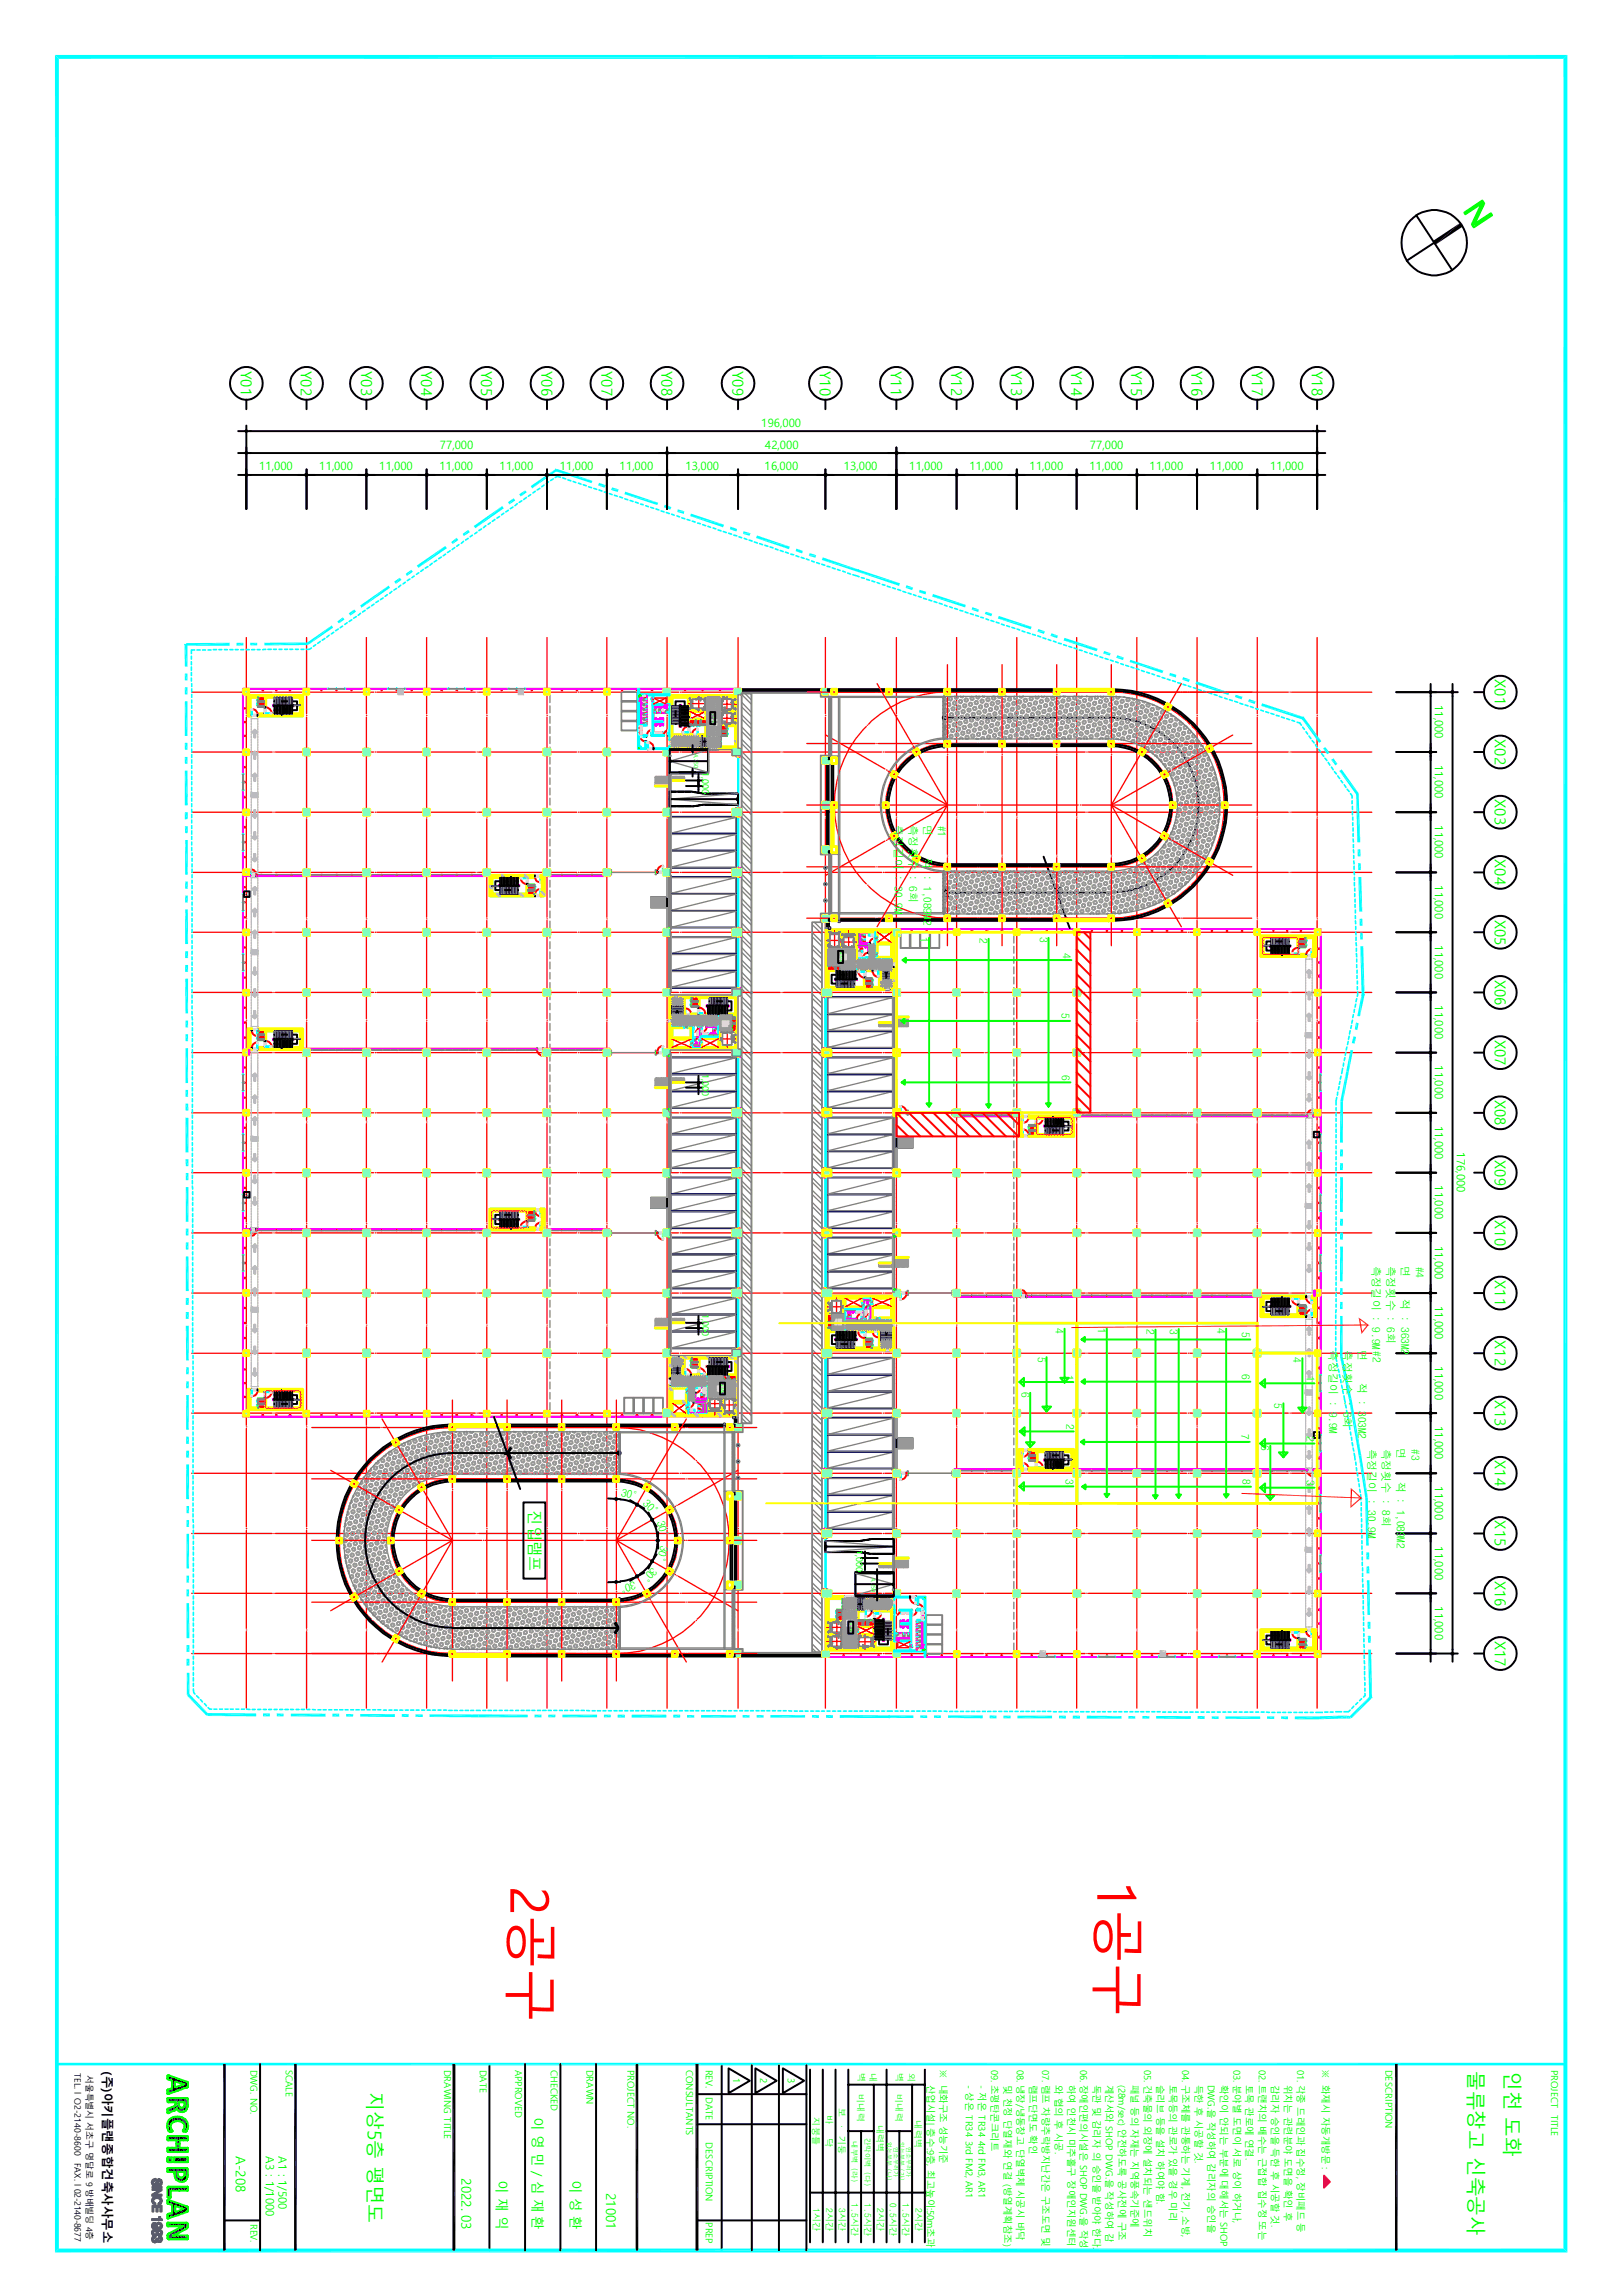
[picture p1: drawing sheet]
<svg xmlns="http://www.w3.org/2000/svg" width="210mm" height="297mm" viewBox="0 0 210 297" stroke-linecap="round" stroke-linejoin="round" font-family="sans-serif">
<defs><g id="words">
<g font-size="6.9" fill="#f00">
<text x="66" y="244.1" transform="rotate(90 66 244.1)">2공구</text>
<text x="142" y="243.4" transform="rotate(90 142 243.4)">1공구</text>
</g>
<g font-size="2.5" fill="#0f0">
<text x="190" y="268" transform="rotate(90 190 268)">물류창고 신축공사</text>
<text x="194.7" y="268" transform="rotate(90 194.7 268)">인천 도화</text>
<text x="47.6" y="270.7" transform="rotate(90 47.6 270.7)">지상5층 평면도</text>
</g>
<g font-size="1.9" fill="#0f0">
<text x="31.2" y="48" transform="rotate(90 31.2 48)">Y01</text>
<text x="38.9" y="48" transform="rotate(90 38.9 48)">Y02</text>
<text x="46.7" y="48" transform="rotate(90 46.7 48)">Y03</text>
<text x="54.5" y="48" transform="rotate(90 54.5 48)">Y04</text>
<text x="62.3" y="48" transform="rotate(90 62.3 48)">Y05</text>
<text x="70.1" y="48" transform="rotate(90 70.1 48)">Y06</text>
<text x="77.9" y="48" transform="rotate(90 77.9 48)">Y07</text>
<text x="85.6" y="48" transform="rotate(90 85.6 48)">Y08</text>
<text x="94.8" y="48" transform="rotate(90 94.8 48)">Y09</text>
<text x="106.1" y="48" transform="rotate(90 106.1 48)">Y10</text>
<text x="115.3" y="48" transform="rotate(90 115.3 48)">Y11</text>
<text x="123.1" y="48" transform="rotate(90 123.1 48)">Y12</text>
<text x="130.9" y="48" transform="rotate(90 130.9 48)">Y13</text>
<text x="138.6" y="48" transform="rotate(90 138.6 48)">Y14</text>
<text x="146.4" y="48" transform="rotate(90 146.4 48)">Y15</text>
<text x="154.2" y="48" transform="rotate(90 154.2 48)">Y16</text>
<text x="162" y="48" transform="rotate(90 162 48)">Y17</text>
<text x="169.8" y="48" transform="rotate(90 169.8 48)">Y18</text>
<text x="193.4" y="87.9" transform="rotate(90 193.4 87.9)">X01</text>
<text x="193.4" y="95.7" transform="rotate(90 193.4 95.7)">X02</text>
<text x="193.4" y="103.4" transform="rotate(90 193.4 103.4)">X03</text>
<text x="193.4" y="111.2" transform="rotate(90 193.4 111.2)">X04</text>
<text x="193.4" y="119" transform="rotate(90 193.4 119)">X05</text>
<text x="193.4" y="126.8" transform="rotate(90 193.4 126.8)">X06</text>
<text x="193.4" y="134.5" transform="rotate(90 193.4 134.5)">X07</text>
<text x="193.4" y="142.3" transform="rotate(90 193.4 142.3)">X08</text>
<text x="193.4" y="150.1" transform="rotate(90 193.4 150.1)">X09</text>
<text x="193.4" y="157.9" transform="rotate(90 193.4 157.9)">X10</text>
<text x="193.4" y="165.7" transform="rotate(90 193.4 165.7)">X11</text>
<text x="193.4" y="173.4" transform="rotate(90 193.4 173.4)">X12</text>
<text x="193.4" y="181.2" transform="rotate(90 193.4 181.2)">X13</text>
<text x="193.4" y="189" transform="rotate(90 193.4 189)">X14</text>
<text x="68.4" y="195.5" transform="rotate(90 68.4 195.5)">진입램프</text>
<text x="193.4" y="196.8" transform="rotate(90 193.4 196.8)">X15</text>
<text x="193.4" y="204.6" transform="rotate(90 193.4 204.6)">X16</text>
<text x="193.4" y="212.3" transform="rotate(90 193.4 212.3)">X17</text>
</g>
<g font-size="1.7" fill="#0f0">
<text x="68.9" y="273.9" transform="rotate(90 68.9 273.9)">이 영 민 / 심 재 환</text>
<text x="30.5" y="279" transform="rotate(90 30.5 279)">A-208</text>
<text x="59.7" y="281.9" transform="rotate(90 59.7 281.9)">2022. 03</text>
<text x="64.3" y="282.2" transform="rotate(90 64.3 282.2)">이 재 익</text>
<text x="73.8" y="282.2" transform="rotate(90 73.8 282.2)">이 성 환</text>
<text x="78.4" y="283.8" transform="rotate(90 78.4 283.8)">21001</text>
</g>
<text font-size="1.6" x="13.3" y="268.1" transform="rotate(90 13.3 268.1)">(주)아키플랜종합건축사사무소</text>
<g font-size="1.5" fill="#0f0">
<text x="56.9" y="58.1">77,000</text>
<text x="98.5" y="55.2">196,000</text>
<text x="99" y="58.1">42,000</text>
<text x="141" y="58.1">77,000</text>
<text x="33.5" y="60.9">11,000</text>
<text x="41.3" y="60.9">11,000</text>
<text x="49.1" y="60.9">11,000</text>
<text x="56.9" y="60.9">11,000</text>
<text x="64.6" y="60.9">11,000</text>
<text x="72.4" y="60.9">11,000</text>
<text x="80.2" y="60.9">11,000</text>
<text x="88.7" y="60.9">13,000</text>
<text x="98.9" y="60.9">16,000</text>
<text x="109.2" y="60.9">13,000</text>
<text x="117.6" y="60.9">11,000</text>
<text x="125.4" y="60.9">11,000</text>
<text x="133.2" y="60.9">11,000</text>
<text x="141" y="60.9">11,000</text>
<text x="148.8" y="60.9">11,000</text>
<text x="156.5" y="60.9">11,000</text>
<text x="164.3" y="60.9">11,000</text>
<text x="185.7" y="91.2" transform="rotate(90 185.7 91.2)">11,000</text>
<text x="185.7" y="99" transform="rotate(90 185.7 99)">11,000</text>
<text x="185.7" y="106.8" transform="rotate(90 185.7 106.8)">11,000</text>
<text x="185.7" y="114.6" transform="rotate(90 185.7 114.6)">11,000</text>
<text x="185.7" y="122.3" transform="rotate(90 185.7 122.3)">11,000</text>
<text x="185.7" y="130.1" transform="rotate(90 185.7 130.1)">11,000</text>
<text x="185.7" y="137.9" transform="rotate(90 185.7 137.9)">11,000</text>
<text x="185.7" y="145.7" transform="rotate(90 185.7 145.7)">11,000</text>
<text x="188.5" y="149.1" transform="rotate(90 188.5 149.1)">176,000</text>
<text x="185.7" y="153.4" transform="rotate(90 185.7 153.4)">11,000</text>
<text x="185.7" y="161.2" transform="rotate(90 185.7 161.2)">11,000</text>
<text x="185.7" y="169" transform="rotate(90 185.7 169)">11,000</text>
<text x="185.7" y="176.8" transform="rotate(90 185.7 176.8)">11,000</text>
<text x="185.7" y="184.5" transform="rotate(90 185.7 184.5)">11,000</text>
<text x="185.7" y="192.3" transform="rotate(90 185.7 192.3)">11,000</text>
<text x="185.7" y="200.1" transform="rotate(90 185.7 200.1)">11,000</text>
<text x="185.7" y="207.9" transform="rotate(90 185.7 207.9)">11,000</text>
<text x="34.4" y="279" transform="rotate(90 34.4 279)">A3 : 1/1000</text>
<text x="36" y="279" transform="rotate(90 36 279)">A1 : 1/500</text>
</g>
<g font-size="1.4" fill="#0f0">
<text x="115.7" y="106.8" transform="rotate(90 115.7 106.8)">측정길이 : 30.9M</text>
<text x="117.6" y="106.8" transform="rotate(90 117.6 106.8)">측정횟수 : 6회</text>
<text x="119.5" y="106.7" transform="rotate(90 119.5 106.7)">면</text>
<text x="121.4" y="106.8" transform="rotate(90 121.4 106.8)">#1</text>
<text x="119.5" y="111.1" transform="rotate(90 119.5 111.1)">적 : 1,089M2</text>
<text x="119.1" y="121.3" transform="rotate(90 119.1 121.3)">1</text>
<text x="126.7" y="121.5" transform="rotate(90 126.7 121.5)">2</text>
<text x="134.5" y="121.3" transform="rotate(90 134.5 121.3)">3</text>
<text x="137.5" y="123.3" transform="rotate(90 137.5 123.3)">4</text>
<text x="137.4" y="131.1" transform="rotate(90 137.4 131.1)">5</text>
<text x="137.4" y="139.1" transform="rotate(90 137.4 139.1)">6</text>
<text x="177.5" y="163.8" transform="rotate(90 177.5 163.8)">측정길이 : 9.9M#2</text>
<text x="179.5" y="163.8" transform="rotate(90 179.5 163.8)">측정횟수 : 6회</text>
<text x="181.3" y="163.8" transform="rotate(90 181.3 163.8)">면</text>
<text x="183.2" y="163.9" transform="rotate(90 183.2 163.9)">#4</text>
<text x="136.6" y="171.8" transform="rotate(90 136.6 171.8)">4</text>
<text x="142.1" y="171.9" transform="rotate(90 142.1 171.9)">1</text>
<text x="148.4" y="172" transform="rotate(90 148.4 172)">2</text>
<text x="151.4" y="172" transform="rotate(90 151.4 172)">3</text>
<text x="157.5" y="171.9" transform="rotate(90 157.5 171.9)">4</text>
<text x="160.7" y="172.4" transform="rotate(90 160.7 172.4)">5</text>
<text x="181.3" y="168.1" transform="rotate(90 181.3 168.1)">적 : 363M2</text>
<text x="134.3" y="175.6" transform="rotate(90 134.3 175.6)">5</text>
<text x="137.9" y="177.9" transform="rotate(90 137.9 177.9)">1</text>
<text x="160.7" y="177.8" transform="rotate(90 160.7 177.8)">6</text>
<text x="167.3" y="175.7" transform="rotate(90 167.3 175.7)">4</text>
<text x="169.1" y="178.1" transform="rotate(90 169.1 178.1)">1</text>
<text x="172" y="174.8" transform="rotate(90 172 174.8)">측정길이 : 9.9M</text>
<text x="173.9" y="174.8" transform="rotate(90 173.9 174.8)">측정횟수 : 6회</text>
<text x="175.8" y="174.7" transform="rotate(90 175.8 174.7)">면</text>
<text x="175.8" y="179" transform="rotate(90 175.8 179)">적 : 303M2</text>
<text x="132.2" y="180.2" transform="rotate(90 132.2 180.2)">6</text>
<text x="138" y="184.3" transform="rotate(90 138 184.3)">2</text>
<text x="160.6" y="185.6" transform="rotate(90 160.6 185.6)">7</text>
<text x="164.9" y="181.5" transform="rotate(90 164.9 181.5)">5</text>
<text x="169.1" y="185.9" transform="rotate(90 169.1 185.9)">2</text>
<text x="137.9" y="191.4" transform="rotate(90 137.9 191.4)">3</text>
<text x="160.8" y="191.4" transform="rotate(90 160.8 191.4)">8</text>
<text x="163.2" y="187" transform="rotate(90 163.2 187)">6</text>
<text x="169.1" y="191.6" transform="rotate(90 169.1 191.6)">3</text>
<text x="177" y="187.5" transform="rotate(90 177 187.5)">측정길이 : 30.9M</text>
<text x="178.9" y="187.5" transform="rotate(90 178.9 187.5)">측정횟수 : 8회</text>
<text x="180.8" y="187.4" transform="rotate(90 180.8 187.4)">면</text>
<text x="180.8" y="191.8" transform="rotate(90 180.8 191.8)">적 : 1,089M2</text>
<text x="182.6" y="187.6" transform="rotate(90 182.6 187.6)">#3</text>
<text x="80.3" y="193.6" transform="rotate(15 80.3 193.6)">30°</text>
<text x="83.1" y="194.6" transform="rotate(45 83.1 194.6)">30°</text>
<text x="85" y="197" transform="rotate(75 85 197)">30°</text>
<text x="84.5" y="202.7" transform="rotate(135 84.5 202.7)">30°</text>
<text x="85.5" y="199.9" transform="rotate(105 85.5 199.9)">30°</text>
<text x="82.1" y="204.6" transform="rotate(165 82.1 204.6)">30°</text>
</g>
<g font-size="1.2" fill="#0f0">
<text x="90.8" y="99.9" transform="rotate(90 90.8 99.9)">1,000</text>
<text x="90.8" y="138.9" transform="rotate(90 90.8 138.9)">1,000</text>
<text x="90.8" y="170.1" transform="rotate(90 90.8 170.1)">1,000</text>
<text x="110.8" y="200.5" transform="rotate(90 110.8 200.5)">1,000</text>
<text x="32.4" y="267.8" transform="rotate(90 32.4 267.8)">DWG. NO.</text>
<text x="37" y="267.8" transform="rotate(90 37 267.8)">SCALE</text>
<text x="57.5" y="267.8" transform="rotate(90 57.5 267.8)">DRAWING TITLE</text>
<text x="62.1" y="267.8" transform="rotate(90 62.1 267.8)">DATE</text>
<text x="66.7" y="267.8" transform="rotate(90 66.7 267.8)">APPROVED</text>
<text x="71.3" y="267.8" transform="rotate(90 71.3 267.8)">CHECKED</text>
<text x="75.9" y="267.8" transform="rotate(90 75.9 267.8)">DRAWN</text>
<text x="81.2" y="267.8" transform="rotate(90 81.2 267.8)">PROJECT NO.</text>
<text x="88.8" y="267.8" transform="rotate(90 88.8 267.8)">CONSULTANTS</text>
<text x="91.4" y="267.8" transform="rotate(90 91.4 267.8)">REV.</text>
<text x="94.9" y="268.9" transform="rotate(90 94.9 268.9)">1</text>
<text x="98.4" y="268.9" transform="rotate(90 98.4 268.9)">2</text>
<text x="101.9" y="268.9" transform="rotate(90 101.9 268.9)">3</text>
<text x="111" y="268.3" transform="rotate(90 111 268.3)">벽</text>
<text x="112.6" y="268.3" transform="rotate(90 112.6 268.3)">내</text>
<text x="116" y="268.3" transform="rotate(90 116 268.3)">벽</text>
<text x="117.5" y="268.3" transform="rotate(90 117.5 268.3)">외</text>
<text x="120" y="269.8" transform="rotate(90 120 269.8)">산업시설| 층수:9층, 최고높이:50m초과</text>
<text x="121.6" y="267.8" transform="rotate(90 121.6 267.8)">※</text>
<text x="121.6" y="269.8" transform="rotate(90 121.6 269.8)">내화구조 성능기준</text>
<text x="125" y="269.8" transform="rotate(90 125 269.8)">- 상온 TR34 3rd FM2, AR1</text>
<text x="126.6" y="269.8" transform="rotate(90 126.6 269.8)">- 저온 TR34 4rd FM3, AR1</text>
<text x="128.3" y="267.8" transform="rotate(90 128.3 267.8)">09. 초평탄콘크리트</text>
<text x="129.9" y="269.8" transform="rotate(90 129.9 269.8)">및 천정 단열재와 연결 (방열계획참조)</text>
<text x="131.6" y="267.8" transform="rotate(90 131.6 267.8)">08. 냉장/냉동창고 단열벽체 시공시 바닥</text>
<text x="133.2" y="269.8" transform="rotate(90 133.2 269.8)">램프단면도 확인</text>
<text x="134.9" y="267.8" transform="rotate(90 134.9 267.8)">07. 램프 차량추락방지난간은 구조도면 및</text>
<text x="136.5" y="269.8" transform="rotate(90 136.5 269.8)">와 협의 후 시공.</text>
<text x="138.2" y="269.8" transform="rotate(90 138.2 269.8)">하여 인천시 미추홀구 장애인지원센터</text>
<text x="139.8" y="267.8" transform="rotate(90 139.8 267.8)">06. 장애인편의시설은 SHOP DWG.을 작성</text>
<text x="141.4" y="269.8" transform="rotate(90 141.4 269.8)">독관 및 감리자 의 승인을 받아야 한다.</text>
<text x="143.1" y="269.8" transform="rotate(90 143.1 269.8)">계산서와 SHOP DWG.을 작성하여 감</text>
<text x="144.7" y="269.8" transform="rotate(90 144.7 269.8)">(28m/sec) 안전하도록 공사전에 구조</text>
<text x="146.4" y="269.8" transform="rotate(90 146.4 269.8)">패널 등의 자재는 지역풍속기준에</text>
<text x="148" y="267.8" transform="rotate(90 148 267.8)">05. 건축물의 외장에 설치되는 샌드위치</text>
<text x="149.7" y="269.8" transform="rotate(90 149.7 269.8)">슬리브 등을 설치 하여야 함.</text>
<text x="151.3" y="269.8" transform="rotate(90 151.3 269.8)">토목등의 관로가 있을 경우 미리</text>
<text x="153" y="267.8" transform="rotate(90 153 267.8)">04. 구조체를 관통하는 기계, 전기, 소방,</text>
<text x="154.6" y="269.8" transform="rotate(90 154.6 269.8)">득한 후 시공할 것.</text>
<text x="156.3" y="269.8" transform="rotate(90 156.3 269.8)">DWG.을 작성하여 감리자의 승인을</text>
<text x="157.9" y="269.8" transform="rotate(90 157.9 269.8)">확인이 안되는 부분에 대해서는 SHOP</text>
<text x="159.6" y="267.8" transform="rotate(90 159.6 267.8)">03. 분야별 도면이 서로 상이 하거나,</text>
<text x="161.2" y="269.8" transform="rotate(90 161.2 269.8)">토목 관로에 연결.</text>
<text x="162.9" y="267.8" transform="rotate(90 162.9 267.8)">02. 트랜치의 배수는 근접합 집수정 또는</text>
<text x="164.5" y="269.8" transform="rotate(90 164.5 269.8)">감리자 승인을 득한 후 시공할 것.</text>
<text x="166.2" y="269.8" transform="rotate(90 166.2 269.8)">위치는 관련분야 도면을 확인 후</text>
<text x="167.8" y="267.8" transform="rotate(90 167.8 267.8)">01. 각종 드래인과 집수정, 장비패드 등</text>
<text x="171.1" y="267.8" transform="rotate(90 171.1 267.8)">※</text>
<text x="171.1" y="269.8" transform="rotate(90 171.1 269.8)">화재시 자동개방문 :</text>
<text x="179.3" y="267.8" transform="rotate(90 179.3 267.8)">DESCRIPTION</text>
<text x="200.7" y="267.8" transform="rotate(90 200.7 267.8)">PROJECT</text>
<text x="91.4" y="271.4" transform="rotate(90 91.4 271.4)">DATE</text>
<text x="105.2" y="274" transform="rotate(90 105.2 274)">지붕틀</text>
<text x="106.9" y="273.7" transform="rotate(90 106.9 273.7)">바</text>
<text x="108.5" y="272.8" transform="rotate(90 108.5 272.8)">보 · 기둥</text>
<text x="111" y="271" transform="rotate(90 111 271)">비내력</text>
<text x="113.5" y="275" transform="rotate(90 113.5 275)">내력벽</text>
<text x="115.9" y="271" transform="rotate(90 115.9 271)">비내력</text>
<text x="118.4" y="274.4" transform="rotate(90 118.4 274.4)">내력벽</text>
<text x="200.7" y="273.7" transform="rotate(90 200.7 273.7)">TITLE</text>
<text x="91.4" y="277.2" transform="rotate(90 91.4 277.2)">DESCRIPTION</text>
<text x="106.9" y="276.7" transform="rotate(90 106.9 276.7)">닥</text>
<text x="32.4" y="287.8" transform="rotate(90 32.4 287.8)">REV.</text>
<text x="91.4" y="287.6" transform="rotate(90 91.4 287.6)">PREP</text>
<text x="105.2" y="285.8" transform="rotate(90 105.2 285.8)">1시간</text>
<text x="106.9" y="285.8" transform="rotate(90 106.9 285.8)">2시간</text>
<text x="108.5" y="285.8" transform="rotate(90 108.5 285.8)">3시간</text>
<text x="110.2" y="285.2" transform="rotate(90 110.2 285.2)">1.5시간</text>
<text x="111.8" y="285.2" transform="rotate(90 111.8 285.2)">1.5시간</text>
<text x="113.5" y="285.8" transform="rotate(90 113.5 285.8)">2시간</text>
<text x="115.1" y="285.2" transform="rotate(90 115.1 285.2)">0.5시간</text>
<text x="116.8" y="285.2" transform="rotate(90 116.8 285.2)">1.5시간</text>
<text x="118.4" y="285.8" transform="rotate(90 118.4 285.8)">2시간</text>
</g>
<g font-size="1.1">
<text x="9.7" y="268.3" transform="rotate(90 9.7 268.3)">TEL. l O2-2140-8600</text>
<text x="11.1" y="268.5" transform="rotate(90 11.1 268.5)">서울특별시 서초구 명달로 9 방배빌딩 4층</text>
<text x="9.7" y="279.9" transform="rotate(90 9.7 279.9)">FAX. l 02-2140-8677</text>
</g>
<g font-size="1" fill="#0f0">
<text x="110.2" y="277.1" transform="rotate(90 110.2 277.1)">내부벽 (라)</text>
<text x="111.9" y="276.6" transform="rotate(90 111.9 276.6)">간막이벽 (다)</text>
</g>
<g font-size=".8" fill="#0f0">
<text x="114.8" y="277.2" transform="rotate(90 114.8 277.2)">없는부분 (나)</text>
<text x="115.7" y="277.8" transform="rotate(90 115.7 277.8)">연소우려가</text>
<text x="116.5" y="277.2" transform="rotate(90 116.5 277.2)">있는부분 (가)</text>
<text x="117.3" y="277.8" transform="rotate(90 117.3 277.8)">연소우려가</text>
</g>
<g font-size=".7" fill="#0f0">
<text x="89.8" y="97.6" transform="rotate(90 89.8 97.6)">4,250</text>
<text x="112.8" y="204.2" transform="rotate(90 112.8 204.2)">4,250</text>
</g>
<g font-size=".6">
<text x="31.8" y="115.4" transform="rotate(90 31.8 115.4)">구</text>
<text x="170.2" y="146.5" transform="rotate(90 170.2 146.5)">구</text>
<text x="31.8" y="154.3" transform="rotate(90 31.8 154.3)">구</text>
<text x="170.2" y="185.4" transform="rotate(90 170.2 185.4)">구</text>
</g>
<g font-size=".5" fill="#0f0">
<text x="92" y="92.2" transform="rotate(90 92 92.2)">승강장</text>
<text x="108.6" y="123.1" transform="rotate(90 108.6 123.1)">승강장</text>
<text x="93.3" y="179" transform="rotate(90 93.3 179)">승강장</text>
<text x="109.9" y="209.9" transform="rotate(90 109.9 209.9)">승강장</text>
</g>
</g></defs>
<g fill="none" stroke="#808080" stroke-width=".17">
<path d="M80.4 90.8h2.1v1.2h-2.1zM80.4 89.5h2.1v1.3h-2.1zM80.4 93.3h2.1v1.3h-2.1zM80.4 92h2.1v1.3h-2.1zM80.4 90.8h2v1.1h-2zM80.4 89.6h2v1.1h-2zM80.4 93.4h2v1.1h-2zM80.4 92.1h2v1.1h-2zM91.6 98.2h.1M91.6 98.3h.1M91.6 98.4h.1M91.6 98.5h.1"/>
<path d="M91.6 98.6h.1M91.6 98.7h.1M91.6 98.8h.1M91.6 98.9h.1M91.6 99h.1M91.6 99.1h.1M91.6 99.2h.1M91.6 99.3h.1M91.6 99.4h.1M91.6 99.5h.1M91.6 99.6h.1M91.6 99.7h.1"/>
<path d="M91.6 99.8h.1M91.6 99.9h.1M91.6 97.2h.1M91.6 97.3h.1M91.6 97.5h.1M91.6 97.7h.1M91.6 97.8h.1M91.6 97.9h.1M91.6 98h.1M91.6 98.1h.1M91.6 97.6h.1M91.7 96.9v.1"/>
<path d="M91.7 97.1h-.1M91.7 97.2h-.1M91.7 97.4h-.1M91.7 97.5h-.1M91.7 97.6h-.1M91.7 97.7h-.1M91.7 97.9h-.1M91.7 98h-.1M91.8 96.9v.1M91.9 96.9v.1M92 96.9v.1M92.1 96.9v.1"/>
<path d="M92.2 96.9v.1M92.3 96.9v.1M92.4 96.9v.1M92.5 96.9v.1M92.6 96.9v.1M92.7 96.9v.1M92.8 96.9v.1M92.9 96.9v.1M93 96.9v.1M95.8 89.6h10.5v.5h.9h-.9v-.5h-10.5v.2h-.4v7.1h.4v.8h-1v-.8h-3.2v3.2h-4.9v28.7h8.7v7h-8.7v39.7h8.1v-.8h1v.8h-.4v8.8h.7v1h-1h1v-1h-.3M96 89.9l1.2 1.2M96 91.5l1.2 1.2"/>
<path d="M96 93.1l1.2 1.2M96 94.7l1.2 1.2M96 96.3l1.2 1.2M96 97.9l1.2 1.2M96 99.4l1.2 1.2M96 90.9l1.2 1.3M96 92.5l1.2 1.2M96 94.1l1.2 1.2M96 95.7l1.2 1.2M96 97.3l1.2 1.2M96 98.9l1.2 1.2M96.4 89.8l.8 .8"/>
<path d="M107.2 97.8h-.9v12.8h.9M79 112.9h.1M79 112.6h.1v.1h-.1zM79 113.1h.1v.1h-.1zM79 112.9h5.9zM79 112.6l.1 .1zM79.1 113.2h.1M84.8 112.6h.1v.1h-.1zM84.8 113.1h.1v.1h-.1zM84.8 113.1l.1 .1zM84.8 112.6h.1v.1zM84.9 112.9h.1"/>
<path d="M85 112.9h.1M96 101l1.2 1.2M96 102.6l1.2 1.2M96 104.2l1.2 1.2M96 105.8l1.2 1.2M96 107.4l1.2 1.2M96 109l1.2 1.2M96 110.6l1.2 1.2M96 112.1l1.2 1.2M96 113.7l1.2 1.2M96 115.3l1.2 1.2M96 116.9l1.2 1.2"/>
<path d="M96 118.5l1.2 1.2M96 100.5l1.2 1.2M96 102.1l1.2 1.2M96 103.6l1.2 1.3M96 105.2l1.2 1.2M96 106.8l1.2 1.2M96 108.4l1.2 1.2M96 110l1.2 1.2M96 111.6l1.2 1.2M96 113.2l1.2 1.2M96 114.8l1.2 1.2M96 116.3l1.2 1.3"/>
<path d="M96 117.9l1.2 1.2M96 119.5l1.2 1.2M105.1 119.7l1.2 1.2M105.4 119.4l.9 .9M107.2 118.3h-.9v1h.6v8.8h-.4v.7h1v-.7h8.2v39.6h-8.8v7h8.8v28.8h-5v3.1h-3.2v-.8h-1v.8h.4v7.1h-.4v.3h-10.4v-.6h-1h1v.6h10.4M122.6 111.8h21.2M143.8 111.8a7.6 7.6 0 0 0 7.6-7.6 7.6 7.6 0 0 0-7.6-7.6h-21.2a7.6 7.6 0 0 0-7.6 7.6 7.6 7.6 0 0 0 7.6 7.6M87.1 128.8h.1M87.2 128.8h.1M87.3 128.8h.1M87.4 128.8h.1M87.5 128.8h.1"/>
<path d="M87.6 128.8h.1M87.7 128.8h.1M87.8 128.8h.1M96 120.1l1.2 1.2M96 121.7l1.2 1.2M96 123.3l1.2 1.2M96 124.8l1.2 1.2M96 126.4l1.2 1.2M96 128l1.2 1.2M96 129.6l1.2 1.2M96 131.2l1.2 1.2M96 132.8l1.2 1.2"/>
<path d="M96 134.4l1.2 1.2M96 136l1.2 1.2M96 137.5l1.2 1.2M96 139.1l1.2 1.2M96 121.1l1.2 1.2M96 122.7l1.2 1.2M96 124.3l1.2 1.2M96 125.9l1.2 1.2M96 127.5l1.2 1.2M96 129l1.2 1.3M96 130.6l1.2 1.2M96 132.2l1.2 1.2"/>
<path d="M96 133.8l1.2 1.2M96 135.4l1.2 1.2M96 137l1.2 1.2M96 138.6l1.2 1.2M105.1 121.2l1.2 1.3M105.1 122.9l1.2 1.1M105.1 124.4l1.2 1.2M105.1 126l1.2 1.2M105.1 127.6l1.2 1.2M105.1 129.2l1.2 1.2M105.1 130.8l1.2 1.2M105.1 132.4l1.2 1.2"/>
<path d="M105.1 133.9l1.2 1.3M105.1 135.6l1.2 1.1M105.1 137.1l1.2 1.2M105.1 138.7l1.2 1.2M105.1 120.7l1.2 1.2M105.1 122.3l1.2 1.2M105.1 123.9l1.2 1.2M105.1 125.5l1.2 1.2M105.1 127l1.2 1.3M105.1 128.7l1.2 1.1M105.1 130.2l1.2 1.2M105.1 131.8l1.2 1.2"/>
<path d="M105.1 133.4l1.2 1.2M105.1 135l1.2 1.2M105.1 136.6l1.2 1.2M105.1 138.2l1.2 1.2M105.1 139.7l1.2 1.3M114.5 128.1h.1M114.6 128.1h.1M114.7 128.1h.1M114.8 128.1h.1M114.9 128.1h.1M115 128.1h.1M115.1 128.1h.1"/>
<path d="M115.2 128.1h.1M116.5 120.6h1.3v2.1h-1.3zM116.6 120.6h1.1v2h-1.1zM117.8 120.6h1.2v2.1h-1.2zM117.9 120.6h1.1v2h-1.1zM119 120.6h1.3v2.1h-1.3zM119.1 120.6h1.2v2h-1.2zM120.3 120.6h1.3v2.1h-1.3zM120.4 120.6h1.1v2h-1.1zM96 140.7l1.2 1.2M96 142.3l1.2 1.2M96 143.9l1.2 1.2"/>
<path d="M96 145.5l1.2 1.2M96 147.1l1.2 1.2M96 148.6l1.2 1.3M96 150.2l1.2 1.2M96 151.8l1.2 1.2M96 153.4l1.2 1.2M96 155l1.2 1.2M96 156.6l1.2 1.2M96 158.2l1.2 1.2M96 159.8l1.2 1.2M96 140.2l1.2 1.2M96 141.7l1.2 1.3"/>
<path d="M96 143.3l1.2 1.2M96 144.9l1.2 1.2M96 146.5l1.2 1.2M96 148.1l1.2 1.2M96 149.7l1.2 1.2M96 151.3l1.2 1.2M96 152.9l1.2 1.2M96 154.4l1.2 1.3M96 156l1.2 1.2M96 157.6l1.2 1.2M96 159.2l1.2 1.2M105.1 140.3l1.2 1.2"/>
<path d="M105.1 141.9l1.2 1.2M105.1 143.5l1.2 1.2M105.1 145.1l1.2 1.2M105.1 146.6l1.2 1.3M105.1 148.3l1.2 1.1M105.1 149.8l1.2 1.2M105.1 151.4l1.2 1.2M105.1 153l1.2 1.2M105.1 154.6l1.2 1.2M105.1 156.2l1.2 1.2M105.1 157.8l1.2 1.2M105.1 159.3l1.2 1.3"/>
<path d="M105.1 141.4l1.2 1.1M105.1 142.9l1.2 1.2M105.1 144.5l1.2 1.2M105.1 146.1l1.2 1.2M105.1 147.7l1.2 1.2M105.1 149.3l1.2 1.2M105.1 150.9l1.2 1.2M105.1 152.4l1.2 1.3M105.1 154.1l1.2 1.1M105.1 155.6l1.2 1.2M105.1 157.2l1.2 1.2M105.1 158.8l1.2 1.2"/>
<path d="M87.1 175.4v.1M87.2 175.4v.1M87.3 175.4v.1M87.4 175.4v.1M87.5 175.4v.1M87.6 175.4v.1M87.7 175.4v.1M87.8 175.4v.1M96 161.3l1.2 1.3M96 162.9l1.2 1.2M96 164.5l1.2 1.2M96 166.1l1.2 1.2"/>
<path d="M96 167.7l1.2 1.2M96 169.3l1.2 1.2M96 170.9l1.2 1.2M96 172.5l1.2 1.2M96 174l1.2 1.3M96 175.6l1.2 1.2M96 177.2l1.2 1.2M96 178.8l1.2 1.2M96 160.8l1.2 1.2M96 162.4l1.2 1.2M96 164l1.2 1.2M96 165.6l1.2 1.2"/>
<path d="M96 167.1l1.2 1.3M96 168.7l1.2 1.2M96 170.3l1.2 1.2M96 171.9l1.2 1.2M96 173.5l1.2 1.2M96 175.1l1.2 1.2M96 176.7l1.2 1.2M96 178.3l1.2 1.2M96 179.8l1.2 1.3M105.1 161l1.2 1.1M105.1 162.5l1.2 1.2M105.1 164.1l1.2 1.2"/>
<path d="M105.1 165.7l1.2 1.2M105.1 167.3l1.2 1.2M105.1 168.9l1.2 1.2M105.1 170.5l1.2 1.2M105.1 172l1.2 1.3M105.1 173.7l1.2 1.1M105.1 175.2l1.2 1.2M105.1 176.8l1.2 1.2M105.1 178.4l1.2 1.2M105.1 160.4l1.2 1.2M105.1 162l1.2 1.2M105.1 163.6l1.2 1.2"/>
<path d="M105.1 165.1l1.2 1.3M105.1 166.8l1.2 1.1M105.1 168.3l1.2 1.2M105.1 169.9l1.2 1.2M105.1 171.5l1.2 1.2M105.1 173.1l1.2 1.2M105.1 174.7l1.2 1.2M105.1 176.3l1.2 1.2M105.1 177.8l1.2 1.3M105.1 179.5l1.2 1.1M114.5 174.7v.1M114.6 174.7v.1"/>
<path d="M114.7 174.7v.1M114.8 174.7v.1M114.9 174.7v.1M115 174.7v.1M115.1 174.7v.1M115.2 174.7v.1M80.7 180.8h1.3v2.2h-1.3zM80.8 180.9h1.1v2h-1.1zM82 180.8h1.3v2.2h-1.3zM82.1 180.9h1.1v2h-1.1zM83.3 180.8h1.2v2.2h-1.2zM83.4 180.9h1.1v2h-1.1z"/>
<path d="M84.5 180.8h1.3v2.2h-1.3zM84.6 180.9h1.2v2h-1.2zM95.1 193h1v12.7h-1M96 180.4l1.2 1.2M96 182l1.2 1.2M96 183.6l.6 .6M96 181.4l1.2 1.2M96 183l1.2 1.2M105.1 180l1.2 1.2M105.1 181.6l1.2 1.2M105.1 183.2l1.2 1.2M105.1 184.7l1.2 1.3"/>
<path d="M105.1 186.4l1.2 1.1M105.1 187.9l1.2 1.2M105.1 189.5l1.2 1.2M105.1 191.1l1.2 1.2M105.1 192.7l1.2 1.2M105.1 194.3l1.2 1.2M105.1 195.9l1.2 1.2M105.1 197.4l1.2 1.3M105.1 199.1l1.2 1.1M105.1 181l1.2 1.2M105.1 182.6l1.2 1.2M105.1 184.2l1.2 1.2"/>
<path d="M105.1 185.8l1.2 1.2M105.1 187.4l1.2 1.2M105.1 189l1.2 1.2M105.1 190.5l1.2 1.3M105.1 192.2l1.2 1.1M105.1 193.7l1.2 1.2M105.1 195.3l1.2 1.2M105.1 196.9l1.2 1.2M105.1 198.5l1.2 1.2M105.1 200.6l1.2 1.2M105.1 202.2l1.2 1.2M105.1 203.8l1.2 1.2"/>
<path d="M105.1 205.4l1.2 1.2M105.1 207l1.2 1.2M105.1 208.6l1.2 1.2M105.1 210.1l1.2 1.3M105.1 211.8l1.2 1.1M105.1 213.3l.5 .5M105.1 200.1l1.2 1.2M105.1 201.7l1.2 1.2M105.1 203.2l1.2 1.3M105.1 204.9l1.2 1.1M105.1 206.4l1.2 1.2M105.1 208l1.2 1.2"/>
<path d="M105.1 209.6l1.2 1.2M105.1 211.2l1.2 1.2M105.1 212.8l1 1M109.4 206.5v.1M109.5 206.5v.1M109.6 206.5v.1M109.7 206.5v.1M109.8 206.5v.1M109.9 206.5v.1M110 206.5v.1M110.1 206.5v.1M110.2 206.5v.1"/>
<path d="M110.3 206.5v.1M110.4 206.5v.1M110.5 206.5v.1M110.6 206.5v.1M110.6 203.6h.1M110.6 203.7h.1M110.6 203.8h.1M110.6 203.9h.1M110.6 204h.1M110.6 204.1h.1M110.6 204.2h.1M110.6 204.3h.1"/>
<path d="M110.6 204.4h.1M110.6 204.5h.1M110.6 204.6h.1M110.6 204.7h.1M110.6 204.8h.1M110.6 204.9h.1M110.6 205h.1M110.6 205.1h.1M110.6 205.2h.1M110.6 205.3h.1M110.6 205.4h.1M110.6 205.5h.1"/>
<path d="M110.6 205.6h.1M110.6 205.7h.1M110.6 205.8h.1M110.6 205.9h.1M110.6 206h.1M110.6 206.1h.1M110.6 206.2h.1M110.6 206.3h.1M110.6 206.4h.1M110.6 206.5h.1M119.8 210.3h2.2v1.2h-2.2zM119.8 209h2.2v1.3h-2.2z"/>
<path d="M119.8 212.8h2.2v1.3h-2.2zM119.8 211.5h2.2v1.3h-2.2zM119.9 210.3h2v1.2h-2zM119.9 209h2v1.2h-2zM119.9 212.9h2v1.1h-2zM119.9 211.6h2v1.1h-2z"/>
</g>
<g fill="none" stroke="#000" stroke-width=".25">
<path d="M183.3 27.9l4.6 7.1M86.7 89.2h8.5M95.8 89.2h10.7M95.8 89.4h10.7M107 98.8v5M107.2 98.8v5M107 104.6v5M107 119.3v.9M107.2 104.6v5M107.2 119.3v.9M86.7 144.4v7M95.1 183.3v1"/>
<path d="M95.1 194v5M95.1 199.8v4.9M95.3 194v5M95.3 199.8v4.9M95.3 183.3v1M95.8 214.4h10.7M95.8 214.2h10.7"/>
<circle cx="185.6" cy="31.4" r="4.2"/>
</g>
<g fill="none" stroke="#f00" stroke-width=".17">
<path d="M24.8 97.3h10.4M24.8 89.6h10.4M31.9 92.6h.1M31.9 82.5v9.9M31.9 92.8v12.7M35.4 97.3h.1M35.4 89.6h.1M35.6 97.3h12.7M35.6 89.6h12.7M39.7 92.6h.1M39.7 82.5v9.9M39.7 92.8v12.7"/>
<path d="M47.4 92.6h.1M47.4 82.5v9.9M47.4 92.8v12.7M48.6 97.3h.1M48.6 89.6h.1M48.8 97.3h12.7M48.8 89.6h12.7M55.2 92.6h.1M55.2 82.5v9.9M55.2 92.8v12.7M61.7 97.3h.1M61.7 89.6h.1"/>
<path d="M61.9 97.3h12.7M61.9 89.6h12.7M63 92.6h.1M63 82.5v9.9M63 92.8v12.7M70.8 92.6h.1M70.8 82.5v9.9M70.8 92.8v12.7M74.8 97.3h.1M74.8 89.6h.1M75.1 97.3h12.7M75.1 89.6h12.7"/>
<path d="M78.5 92.6h.1M78.5 82.5v9.9M78.5 92.8v12.7M86.3 92.6h.1M86.3 82.5v9.9M86.3 92.8v12.7M88 97.3h.1M88 89.6h.1M88.2 97.3h12.8M88.2 89.6h12.8M95.5 92.6h.1M95.5 82.5v9.9"/>
<path d="M95.5 92.8v12.7M101.2 97.3h.1M101.2 89.6h.1M101.4 97.3h12.7M101.4 89.6h12.7M106.8 82.5v9.9M106.8 92.8v12.7M106.8 92.6h.1M114.3 97.3h.1M114.3 89.6h.1M114.5 97.3h12.8M114.5 89.6h12.8"/>
<path d="M116 92.6h.1M116 82.5v9.9M116 92.8v12.7M123.8 92.6h.1M123.8 82.5v9.9M123.8 92.8v12.7M127.5 97.3h.1M127.5 89.6h.1M127.7 97.3h12.7M127.7 89.6h12.7M131.6 92.6h.1M131.6 82.5v9.9"/>
<path d="M131.6 92.8v12.7M139.3 92.6h.1M139.3 82.5v9.9M139.3 92.8v12.7M140.6 97.3h.1M140.6 89.6h.1M140.8 97.3h12.7M140.8 89.6h12.7M147.1 92.6h.1M147.1 82.5v9.9M147.1 92.8v12.7M153.8 97.3h.1"/>
<path d="M153.8 89.6h.1M154 97.3h12.7M154 89.6h12.7M154.9 92.6h.1M154.9 82.5v9.9M154.9 92.8v12.7M162.7 92.6h.1M162.7 82.5v9.9M162.7 92.8v12.7M166.9 97.3h.1M166.9 89.6h.1M167.1 97.3h10.4"/>
<path d="M167.1 89.6h10.4M170.4 92.6h.1M170.4 82.5v9.9M170.4 92.8v12.7M24.8 112.9h10.4M24.8 105.1h10.4M31.9 105.7h.1M31.9 118.9h.1M31.9 106v12.7M31.9 119.1v12.7M35.4 112.9h.1M35.4 105.1h.1"/>
<path d="M35.6 112.9h12.7M35.6 105.1h12.7M39.7 105.7h.1M39.7 118.9h.1M39.7 106v12.7M39.7 119.1v12.7M47.4 105.7h.1M47.4 118.9h.1M47.4 106v12.7M47.4 119.1v12.7M48.6 112.9h.1M48.6 105.1h.1"/>
<path d="M48.8 112.9h12.7M48.8 105.1h12.7M55.2 105.7h.1M55.2 118.9h.1M55.2 106v12.7M55.2 119.1v12.7M61.7 112.9h.1M61.7 105.1h.1M61.9 112.9h12.7M61.9 105.1h12.7M63 105.7h.1M63 118.9h.1"/>
<path d="M63 106v12.7M63 119.1v12.7M70.8 105.7h.1M70.8 118.9h.1M70.8 106v12.7M70.8 119.1v12.7M74.8 112.9h.1M74.8 105.1h.1M75.1 112.9h12.7M75.1 105.1h12.7M78.5 105.7h.1M78.5 118.9h.1"/>
<path d="M78.5 106v12.7M78.5 119.1v12.7M79 112.9h.1M84.9 112.9h.1M85 112.9h.1M86.3 105.7h.1M86.3 118.9h.1M86.3 106v12.7M86.3 119.1v12.7M88 112.9h.1M88 105.1h.1M88.2 112.9h12.8"/>
<path d="M88.2 105.1h12.8M95.5 105.7h.1M95.5 118.9h.1M95.5 106v12.7M95.5 119.1v12.7M101.2 112.9h.1M101.2 105.1h.1M101.4 112.9h12.7M101.4 105.1h12.7M106.8 106v12.7M106.8 119.1v12.7M106.8 105.7h.1"/>
<path d="M106.8 118.9h.1M114.3 112.9h.1M114.3 105.1h.1M114.5 112.9h12.8M114.5 105.1h12.8M116 105.7h.1M116 118.9h.1M116 106v12.7M116 119.1v12.7M123.8 105.7h.1M123.8 118.9h.1M123.8 106v12.7"/>
<path d="M123.8 119.1v12.7M127.5 112.9h.1M127.5 105.1h.1M127.7 112.9h12.7M127.7 105.1h12.7M131.6 105.7h.1M131.6 118.9h.1M131.6 106v12.7M131.6 119.1v12.7M139.3 105.7h.1M139.3 118.9h.1M139.3 106v12.7"/>
<path d="M139.3 119.1v12.7M140.6 112.9h.1M140.6 105.1h.1M140.8 112.9h12.7M140.8 105.1h12.7M147.1 105.7h.1M147.1 118.9h.1M147.1 106v12.7M147.1 119.1v12.7M153.8 112.9h.1M153.8 105.1h.1M154 112.9h12.7"/>
<path d="M154 105.1h12.7M154.9 105.7h.1M154.9 118.9h.1M154.9 106v12.7M154.9 119.1v12.7M162.7 105.7h.1M162.7 118.9h.1M162.7 106v12.7M162.7 119.1v12.7M166.9 112.9h.1M166.9 105.1h.1M167.1 112.9h10.4"/>
<path d="M167.1 105.1h10.4M170.4 105.7h.1M170.4 118.9h.1M170.4 106v12.7M170.4 119.1v12.7M24.8 136.2h10.4M24.8 128.4h10.4M24.8 120.6h10.4M31.9 132h.1M31.9 132.2v12.8M35.4 136.2h.1M35.4 128.4h.1"/>
<path d="M35.4 120.7h.1M35.6 136.2h12.7M35.6 128.4h12.7M35.6 120.7h12.7M39.7 132h.1M39.7 132.2v12.8M47.4 132h.1M47.4 132.2v12.8M48.6 136.2h.1M48.6 128.4h.1M48.6 120.7h.1M48.8 136.2h12.7"/>
<path d="M48.8 128.4h12.7M48.8 120.7h12.7M55.2 132h.1M55.2 132.2v12.8M61.7 136.2h.1M61.7 128.4h.1M61.7 120.7h.1M61.9 136.2h12.7M61.9 128.4h12.7M61.9 120.7h12.7M63 132h.1M63 132.2v12.8"/>
<path d="M70.8 132h.1M70.8 132.2v12.8M74.8 136.2h.1M74.8 128.4h.1M74.8 120.7h.1M75.1 136.2h12.7M75.1 128.4h12.7M75.1 120.7h12.7M78.5 132h.1M78.5 132.2v12.8M86.3 132h.1M86.3 132.2v12.8"/>
<path d="M88 136.2h.1M88 128.4h.1M88 120.7h.1M88.2 136.2h12.8M88.2 128.4h12.8M88.2 120.7h12.8M95.5 132h.1M95.5 132.2v12.8M101.2 136.2h.1M101.2 128.4h.1M101.2 120.7h.1M101.4 136.2h12.7"/>
<path d="M101.4 128.4h12.7M101.4 120.7h12.7M106.8 132.2v12.8M106.8 132h.1M114.3 136.2h.1M114.3 128.4h.1M114.3 120.7h.1M114.5 136.2h12.8M114.5 128.4h12.8M114.5 120.7h12.8M116 132h.1M116 132.2v12.8"/>
<path d="M123.8 132h.1M123.8 132.2v12.8M127.5 136.2h.1M127.5 128.4h.1M127.5 120.7h.1M127.7 136.2h12.7M127.7 128.4h12.7M127.7 120.7h12.7M131.6 132h.1M131.6 132.2v12.8M139.3 132h.1M139.3 132.2v12.8"/>
<path d="M140.6 136.2h.1M140.6 128.4h.1M140.6 120.7h.1M140.8 136.2h12.7M140.8 128.4h12.7M140.8 120.7h12.7M147.1 132h.1M147.1 132.2v12.8M153.8 136.2h.1M153.8 128.4h.1M153.8 120.7h.1M154 136.2h12.7"/>
<path d="M154 128.4h12.7M154 120.7h12.7M154.9 132h.1M154.9 132.2v12.8M162.7 132h.1M162.7 132.2v12.8M166.9 136.2h.1M166.9 128.4h.1M166.9 120.7h.1M167.1 136.2h10.4M167.1 128.4h10.4M167.1 120.7h10.4"/>
<path d="M170.4 132h.1M170.4 132.2v12.8M24.8 159.6h10.4M24.8 151.8h10.4M24.8 144h10.4M31.9 145.2h.1M31.9 158.4h.1M31.9 145.4v12.8M31.9 158.6v12.7M35.4 159.6h.1M35.4 151.8h.1M35.4 144h.1"/>
<path d="M35.6 159.6h12.7M35.6 151.8h12.7M35.6 144h12.7M39.7 145.2h.1M39.7 158.4h.1M39.7 145.4v12.8M39.7 158.6v12.7M47.4 145.2h.1M47.4 158.4h.1M47.4 145.4v12.8M47.4 158.6v12.7M48.6 159.6h.1"/>
<path d="M48.6 151.8h.1M48.6 144h.1M48.8 159.6h12.7M48.8 151.8h12.7M48.8 144h12.7M55.2 145.2h.1M55.2 158.4h.1M55.2 145.4v12.8M55.2 158.6v12.7M61.7 159.6h.1M61.7 151.8h.1M61.7 144h.1"/>
<path d="M61.9 159.6h12.7M61.9 151.8h12.7M61.9 144h12.7M63 145.2h.1M63 158.4h.1M63 145.4v12.8M63 158.6v12.7M70.8 145.2h.1M70.8 158.4h.1M70.8 145.4v12.8M70.8 158.6v12.7M74.8 159.6h.1"/>
<path d="M74.8 151.8h.1M74.8 144h.1M75.1 159.6h12.7M75.1 151.8h12.7M75.1 144h12.7M78.5 145.2h.1M78.5 158.4h.1M78.5 145.4v12.8M78.5 158.6v12.7M86.3 145.2h.1M86.3 158.4h.1M86.3 145.4v12.8"/>
<path d="M86.3 158.6v12.7M88 159.6h.1M88 151.8h.1M88 144h.1M88.2 159.6h12.8M88.2 151.8h12.8M88.2 144h12.8M95.5 145.2h.1M95.5 158.4h.1M95.5 145.4v12.8M95.5 158.6v12.7M101.2 159.6h.1"/>
<path d="M101.2 151.8h.1M101.2 144h.1M101.4 159.6h12.7M101.4 151.8h12.7M101.4 144h12.7M106.8 145.4v12.8M106.8 158.6v12.7M106.8 145.2h.1M106.8 158.4h.1M114.3 159.6h.1M114.3 151.8h.1M114.3 144h.1"/>
<path d="M114.5 159.6h12.8M114.5 151.8h12.8M114.5 144h12.8M116 145.2h.1M116 158.4h.1M116 145.4v12.8M116 158.6v12.7M123.8 145.2h.1M123.8 158.4h.1M123.8 145.4v12.8M123.8 158.6v12.7M127.5 159.6h.1"/>
<path d="M127.5 151.8h.1M127.5 144h.1M127.7 159.6h12.7M127.7 151.8h12.7M127.7 144h12.7M131.6 145.2h.1M131.6 158.4h.1M131.6 145.4v12.8M131.6 158.6v12.7M139.3 145.2h.1M139.3 158.4h.1M139.3 145.4v12.8"/>
<path d="M139.3 158.6v12.7M140.6 159.6h.1M140.6 151.8h.1M140.6 144h.1M140.8 159.6h12.7M140.8 151.8h12.7M140.8 144h12.7M147.1 145.2h.1M147.1 158.4h.1M147.1 145.4v12.8M147.1 158.6v12.7M153.8 159.6h.1"/>
<path d="M153.8 151.8h.1M153.8 144h.1M154 159.6h12.7M154 151.8h12.7M154 144h12.7M154.9 145.2h.1M154.9 158.4h.1M154.9 145.4v12.8M154.9 158.6v12.7M162.7 145.2h.1M162.7 158.4h.1M162.7 145.4v12.8"/>
<path d="M162.7 158.6v12.7M166.9 159.6h.1M166.9 151.8h.1M166.9 144h.1M167.1 159.6h10.4M167.1 151.8h10.4M167.1 144h10.4M170.4 145.2h.1M170.4 158.4h.1M170.4 145.4v12.8M170.4 158.6v12.7M24.8 167.3h10.4"/>
<path d="M24.8 175.1h10.4M31.9 171.5h.1M31.9 171.7v12.7M35.4 167.3h.1M35.4 175.1h.1M35.6 167.3h12.7M35.6 175.1h12.7M39.7 171.5h.1M39.7 171.7v12.7M47.4 171.5h.1M47.4 171.7v12.7M48.6 167.3h.1"/>
<path d="M48.6 175.1h.1M48.8 167.3h12.7M48.8 175.1h12.7M55.2 171.5h.1M55.2 171.7v12.7M61.7 167.3h.1M61.7 175.1h.1M61.9 167.3h12.7M61.9 175.1h12.7M63 171.5h.1M63 171.7v12.7M70.8 171.5h.1"/>
<path d="M70.8 171.7v12.7M74.8 167.3h.1M74.8 175.1h.1M75.1 167.3h12.7M75.1 175.1h12.7M78.5 171.5h.1M78.5 171.7v12.7M86.3 171.5h.1M86.3 171.7v12.7M88 167.3h.1M88 175.1h.1M88.2 167.3h12.8"/>
<path d="M88.2 175.1h12.8M95.5 171.5h.1M95.5 171.7v12.7M101.2 167.3h.1M101.2 175.1h.1M101.4 167.3h12.7M101.4 175.1h12.7M106.8 171.7v12.7M106.8 171.5h.1M114.3 167.3h.1M114.3 175.1h.1M114.5 167.3h12.8"/>
<path d="M114.5 175.1h12.8M116 171.5h.1M116 171.7v12.7M123.8 171.5h.1M123.8 171.7v12.7M127.5 167.3h.1M127.5 175.1h.1M127.7 167.3h12.7M127.7 175.1h12.7M131.6 171.5h.1M131.6 171.7v12.7M139.3 171.5h.1"/>
<path d="M139.3 171.7v12.7M140.6 167.3h.1M140.6 175.1h.1M140.8 167.3h12.7M140.8 175.1h12.7M147.1 171.5h.1M147.1 171.7v12.7M153.8 167.3h.1M153.8 175.1h.1M154 167.3h12.7M154 175.1h12.7M154.9 171.5h.1"/>
<path d="M154.9 171.7v12.7M162.7 171.5h.1M162.7 171.7v12.7M166.9 167.3h.1M166.9 175.1h.1M167.1 167.3h10.4M167.1 175.1h10.4M170.4 171.5h.1M170.4 171.7v12.7M24.8 182.9h10.4M24.8 190.7h10.4M24.8 198.5h10.4"/>
<path d="M31.9 184.7h.1M31.9 197.8h.1M31.9 184.9v12.7M31.9 198v12.7M35.4 182.9h.1M35.4 190.7h.1M35.4 198.5h.1M35.6 182.9h12.7M35.6 190.7h12.7M35.6 198.5h12.7M39.7 184.7h.1M39.7 197.8h.1"/>
<path d="M39.7 184.9v12.7M39.7 198v12.7M47.4 184.7h.1M47.4 197.8h.1M47.4 184.9v12.7M47.4 198v12.7M48.6 182.9h.1M48.6 190.7h.1M48.6 198.5h.1M48.8 182.9h12.7M48.8 190.7h12.7M48.8 198.5h12.7"/>
<path d="M55.2 184.7h.1M55.2 197.8h.1M55.2 184.9v12.7M55.2 198v12.7M61.7 182.9h.1M61.7 190.7h.1M61.7 198.5h.1M61.9 182.9h12.7M61.9 190.7h12.7M61.9 198.5h12.7M63 184.7h.1M63 197.8h.1"/>
<path d="M63 184.9v12.7M63 198v12.7M70.8 184.7h.1M70.8 197.8h.1M70.8 184.9v12.7M70.8 198v12.7M74.8 182.9h.1M74.8 190.7h.1M74.8 198.5h.1M75.1 182.9h12.7M75.1 190.7h12.7M75.1 198.5h12.7"/>
<path d="M78.5 184.7h.1M78.5 197.8h.1M78.5 184.9v12.7M78.5 198v12.7M86.3 184.7h.1M86.3 197.8h.1M86.3 184.9v12.7M86.3 198v12.7M88 182.9h.1M88 190.7h.1M88 198.5h.1M88.2 182.9h12.8"/>
<path d="M88.2 190.7h12.8M88.2 198.5h12.8M95.5 184.7h.1M95.5 197.8h.1M95.5 184.9v12.7M95.5 198v12.7M101.2 182.9h.1M101.2 190.7h.1M101.2 198.5h.1M101.4 182.9h12.7M101.4 190.7h12.7M101.4 198.5h12.7"/>
<path d="M106.8 184.9v12.7M106.8 198v12.7M106.8 184.7h.1M106.8 197.8h.1M114.3 182.9h.1M114.3 190.7h.1M114.3 198.5h.1M114.5 182.9h12.8M114.5 190.7h12.8M114.5 198.5h12.8M116 184.7h.1M116 197.8h.1"/>
<path d="M116 184.9v12.7M116 198v12.7M123.8 184.7h.1M123.8 197.8h.1M123.8 184.9v12.7M123.8 198v12.7M127.5 182.9h.1M127.5 190.7h.1M127.5 198.5h.1M127.7 182.9h12.7M127.7 190.7h12.7M127.7 198.5h12.7"/>
<path d="M131.6 184.7h.1M131.6 197.8h.1M131.6 184.9v12.7M131.6 198v12.7M139.3 184.7h.1M139.3 197.8h.1M139.3 184.9v12.7M139.3 198v12.7M140.6 182.9h.1M140.6 190.7h.1M140.6 198.5h.1M140.8 182.9h12.7"/>
<path d="M140.8 190.7h12.7M140.8 198.5h12.7M147.1 184.7h.1M147.1 197.8h.1M147.1 184.9v12.7M147.1 198v12.7M153.8 182.9h.1M153.8 190.7h.1M153.8 198.5h.1M154 182.9h12.7M154 190.7h12.7M154 198.5h12.7"/>
<path d="M154.9 184.7h.1M154.9 197.8h.1M154.9 184.9v12.7M154.9 198v12.7M162.7 184.7h.1M162.7 197.8h.1M162.7 184.9v12.7M162.7 198v12.7M166.9 182.9h.1M166.9 190.7h.1M166.9 198.5h.1M167.1 182.9h10.4"/>
<path d="M167.1 190.7h10.4M167.1 198.5h10.4M170.4 184.7h.1M170.4 197.8h.1M170.4 184.9v12.7M170.4 198v12.7M24.8 206.2h10.4M24.8 214h10.4M31.9 210.9h.1M31.9 211.2v9.9M35.4 206.2h.1M35.4 214h.1"/>
<path d="M35.6 206.2h12.7M35.6 214h12.7M39.7 211.2v9.9M39.7 210.9h.1M47.4 210.9h.1M47.4 211.2v9.9M48.6 206.2h.1M48.6 214h.1M48.8 206.2h12.7M48.8 214h12.7M55.2 210.9h.1M55.2 211.2v9.9"/>
<path d="M61.7 206.2h.1M61.7 214h.1M61.9 206.2h12.7M61.9 214h12.7M63 210.9h.1M63 211.2v9.9M70.8 210.9h.1M70.8 211.2v9.9M74.8 206.2h.1M74.8 214h.1M75.1 206.2h12.7M75.1 214h12.7"/>
<path d="M78.5 211.2v9.9M78.5 210.9h.1M86.3 210.9h.1M86.3 211.2v9.9M88 206.2h.1M88 214h.1M88.2 206.2h12.8M88.2 214h12.8M95.5 211.2v9.9M95.5 210.9h.1M101.2 206.2h.1M101.2 214h.1"/>
<path d="M101.4 206.2h12.7M101.4 214h12.7M106.8 211.2v9.9M106.8 210.9h.1M114.3 206.2h.1M114.3 214h.1M114.5 206.2h12.8M114.5 214h12.8M116 210.9h.1M116 211.2v9.9M123.8 211.2v9.9M123.8 210.9h.1"/>
<path d="M127.5 206.2h.1M127.5 214h.1M127.7 206.2h12.7M127.7 214h12.7M131.6 210.9h.1M131.6 211.2v9.9M139.3 210.9h.1M139.3 211.2v9.9M140.6 206.2h.1M140.6 214h.1M140.8 206.2h12.7M140.8 214h12.7"/>
<path d="M147.1 211.2v9.9M147.1 210.9h.1M153.8 206.2h.1M153.8 214h.1M154 206.2h12.7M154 214h12.7M154.9 211.2v9.9M154.9 210.9h.1M162.7 211.2v9.9M162.7 210.9h.1M166.9 206.2h.1M166.9 214h.1"/>
<path d="M167.1 206.2h10.4M167.1 214h10.4M170.4 211.2v9.9M170.4 210.9h.1"/>
</g>
<g fill="none" stroke="#989898" stroke-width=".25">
<path d="M84.9 100.5l-.1 .1M85 100.5l-.2 .2M85.2 100.5l-.4 .4M85.3 100.5l-.5 .5M85.5 100.5l-.7 .7M85.6 100.5l-.8 .8M85.8 100.5l-1 1M86 100.5l-1.2 1.2M86.1 100.5l-1.2 1.2M86.3 100.5l-1.3 1.2M86.4 100.5l-1.2 1.2M86.6 100.5l-1.2 1.2"/>
<path d="M86.7 101.7h.1M86.7 101.6l-.2 .1M86.7 101.4l-.4 .3M86.7 101.2l-.5 .5M86.7 101l-.7 .7M86.8 100.5l-1.2 1.2M86.9 100.5l-1.2 1.2M87.1 100.5l-1.2 1.2M87.2 100.5l-.5 .5M87.4 100.5l-.5 .5M87.5 100.5l-.5 .5M87.7 100.5l-.5 .5"/>
<path d="M87.9 100.5l-.5 .5M88.1 100.5l-.6 .5M88.2 100.5l-.5 .5M88.3 100.5l-.5 .5M88.5 100.5l-.5 .5M88.6 100.9l-.1 .1M88.6 100.8l-.3 .2M88.6 100.6l-.5 .4M84.9 139.5l-.1 .1M85 139.5l-.2 .3M85.2 139.5l-.4 .4M85.3 139.5l-.5 .6"/>
<path d="M85.5 139.5l-.7 .8M85.6 139.5l-.8 .9M85.8 139.5l-1 1M86 139.5l-1.2 1.2M86.1 139.5l-1.2 1.3M86.3 139.5l-1.3 1.3M86.4 139.5l-1.2 1.3M86.6 139.5l-1.2 1.3M86.8 139.5l-1.2 1.3M86.9 139.5l-1.2 1.3M87.1 139.5l-1.2 1.3M87.2 139.5l-.5 .6"/>
<path d="M87.4 139.5l-.5 .6M87.5 139.5l-.5 .6M87.7 139.5l-.5 .6M87.9 139.5l-.5 .6M88.1 139.5l-.6 .6M88.2 139.5l-.5 .6M88.3 139.5l-.5 .6M88.5 139.5l-.5 .6M88.6 140l-.1 .1M88.6 139.8l-.3 .3M88.6 139.7l-.5 .4M113.9 132.3l-.2 .1"/>
<path d="M114 132.3l-.3 .3M114.2 132.3l-.5 .5M114.3 132.3l-.5 .5M114.5 132.3l-.5 .5M114.6 132.3l-.5 .5M114.8 132.3l-.5 .5M115 132.3l-.6 .5M115.1 132.3l-.5 .5M115.3 132.3l-.5 .5M115.4 132.3l-.5 .5M115.6 132.3l-.5 .5M115.7 131.6v.1"/>
<path d="M115.8 131.6l-.1 .2M116 131.6l-.3 .4M116.2 131.6l-.5 .5M116.3 131.6l-.6 .7M116.5 131.6l-1.3 1.2M116.6 131.6l-1.2 1.2M116.8 131.6l-1.2 1.2M116.9 131.6l-1.2 1.2M117.1 131.6l-1.2 1.2M117.3 131.6l-1.3 1.2M117.4 131.6l-1.2 1.2M117.5 131.7l-1.2 1.1"/>
<path d="M117.5 131.8l-1 1M117.5 132l-.8 .8M117.5 132.2l-.7 .6M117.5 132.3l-.5 .5M117.5 132.5l-.4 .3M117.5 132.6l-.2 .2M117.5 132.8h.1M86.7 140.8h.1M86.7 140.6l-.2 .2M86.7 140.4l-.4 .4M86.7 140.3l-.5 .5M86.7 140.1l-.7 .7"/>
<path d="M84.9 170.6l-.1 .1M85 170.6l-.2 .3M85.2 170.6l-.4 .4M85.3 170.6l-.5 .6M85.5 170.6l-.7 .8M85.6 170.6l-.8 .9M85.8 170.6l-1 1.1M86 170.6l-1.2 1.2M86.1 170.6l-1.2 1.3M86.3 170.6l-1.3 1.3M86.4 170.6l-1.2 1.3M86.6 170.6l-1.2 1.3"/>
<path d="M86.7 171.9h.1M86.7 171.7l-.2 .2M86.7 171.5l-.4 .4M86.7 171.4l-.5 .5M86.7 171.2l-.7 .7M86.8 170.6l-1.2 1.3M86.9 170.6l-1.2 1.3M87.1 170.6l-1.2 1.3M87.2 170.6l-.5 .6M87.4 170.6l-.5 .6M87.5 170.6l-.5 .6M87.7 170.6l-.5 .6"/>
<path d="M87.9 170.6l-.5 .6M88.1 170.6l-.6 .6M88.2 170.6l-.5 .6M88.3 170.6l-.5 .6M88.5 170.6l-.5 .6M88.6 171.1l-.1 .1M88.6 170.9l-.3 .3M88.6 170.8l-.5 .4M113.9 163.4l-.2 .1M114 163.4l-.3 .3M114.2 163.4l-.5 .5M114.3 163.4l-.5 .6"/>
<path d="M114.5 163.4l-.5 .6M114.6 163.4l-.5 .6M114.8 163.4l-.5 .6M115 163.4l-.6 .6M115.1 163.4l-.5 .6M115.3 163.4l-.5 .6M115.4 163.4l-.5 .6M115.6 163.4l-.5 .6M115.7 162.7v.1M115.8 162.7l-.1 .2M116 162.7l-.3 .4M116.2 162.7l-.5 .5"/>
<path d="M116.3 162.7l-.6 .7M116.5 162.7l-1.3 1.3M116.6 162.7l-1.2 1.3M116.8 162.7l-1.2 1.3M116.9 162.7l-1.2 1.3M117.1 162.7l-1.2 1.3M117.3 162.7l-1.3 1.3M117.4 162.7l-1.2 1.3M117.5 162.8l-1.2 1.2M117.5 162.9l-1 1.1M117.5 163.1l-.8 .9M117.5 163.3l-.7 .7"/>
<path d="M117.5 163.4l-.5 .6M117.5 163.6l-.4 .4M117.5 163.7l-.2 .3M117.5 163.9v.1M113.9 202.4h-.2M114 202.4l-.3 .2M114.2 202.4l-.5 .3M114.3 202.4l-.5 .5M114.5 202.4l-.5 .5M114.6 202.4l-.5 .5M114.8 202.4l-.5 .5M115 202.4l-.6 .5"/>
<path d="M115.1 202.4l-.5 .5M115.3 202.4l-.5 .5M115.4 202.4l-.5 .5M115.6 202.4l-.5 .5M115.7 201.6h.1M115.8 201.6l-.1 .2M116 201.6l-.3 .4M116.2 201.6l-.5 .5M116.3 201.6l-.6 .7M116.5 201.6l-1.3 1.3M116.6 201.6l-1.2 1.3M116.8 201.6l-1.2 1.3"/>
<path d="M116.9 201.6l-1.2 1.3M117.1 201.6l-1.2 1.3M117.3 201.6l-1.3 1.3M117.4 201.6l-1.2 1.3M117.5 201.7l-1.2 1.2M117.5 201.8l-1 1.1M117.5 202l-.8 .9M117.5 202.1l-.7 .8M117.5 202.3l-.5 .6M117.5 202.5l-.4 .4M117.5 202.6l-.2 .3M117.5 202.8v.1"/>
</g>
<path d="M88.6 101h-1.9v.7h-1.9M117.6 131.6h-1.9v.7h-2M88.6 140.1h-1.9v.7h-1.9M88.6 171.2h-1.9v.7h-1.9M117.6 162.7h-1.9v.7h-2M117.6 201.6h-1.9v.8h-2" fill="none" stroke="#ff0" stroke-width=".38"/>
<path d="M78.9 112.9h.1zM78.9 112.9h.1M79 112.9h.1M84.9 112.9h.1M84.9 112.9h.1zM85 112.9h.1" fill="none" stroke="#f0f" stroke-width=".21"/>
<path d="M189.5 27.5l2.3-1.5 .3 .3-1.3 2.7 2.1-1.4 .2 .3-2.4 1.5-.2-.4 1.2-2.7-2.1 1.4zM79 112.9h.1M85 112.9h-.1h.1" fill="none" stroke="#0f0" stroke-width=".25"/>
<path d="M185.5 31.2l3.5-2.4-3.2 2.9zM185.8 31.7l3.2-2.9 .3 .5z" fill="#000"/>
<g fill="#0f0">
<path d="M192.9 27.6l.2 .3h-.2z"/>
<path d="M191.8 26l.3 .3-.3 .5z"/>
<path d="M191.7 28.4l1.2-.8-1.2 1.1z"/>
<path d="M191.7 28.7l1.2-1.1v.3z"/>
<path d="M191.7 26h.1l-.1 1z"/>
<path d="M191.8 26v.8l-.1 .2z"/>
<path d="M190.8 29l.9-.6-.9 .9z"/>
<path d="M191.7 28.4v.3l-.9 .6z"/>
<path d="M191.7 26.3l-.9 2.7v-.6z"/>
<path d="M191.7 26.3v.7l-.9 2z"/>
<path d="M190.8 26.6l.9-.6-.9 1z"/>
<path d="M191.7 26v.3l-.9 .7z"/>
<path d="M190.7 28.5v.9l-.2-.4z"/>
<path d="M190.8 28.4l-.1 1v-.9z"/>
<path d="M190.8 28.4v.9l-.1 .1z"/>
<path d="M189.5 27.5l.1-.1v.3z"/>
<path d="M189.6 27.4l1.2-.8-1.2 1.1z"/>
<path d="M189.6 27.7l1.2-1.1v.4z"/>
</g>
<g fill="none" stroke="#000" stroke-width=".25">
<path d="M185.6 31.4l-3.6 2.3M86.7 97.7v7.1M85 112.8v.2M85.8 112.8v.2M86.3 113.3v7M86.7 105.5v7M85 136.1v.2M85.8 136.1v.2M86.7 121v7.1M86.7 128.8v4.9M86.7 138.7v4.9M115.7 128.8v7.1"/>
<path d="M115.7 136.6v7M85 159.5v.1M85.8 159.5v.1M86.3 152.2v7M86.7 159.9v7.1M115.7 152.1v7.1M116 144.4v7M86.7 167.7v7.1M115.7 175.5v7M115.7 191v7.1M115.7 198.8v7.1M116 183.3v7"/>
</g>
<g fill="none" stroke="#00f" stroke-width=".25">
<path d="M86.8 105.7h8.4v2.2h-8.4zM86.8 107.9h8.4v2.2h-8.4zM86.8 110.1h8.4v2.2h-8.4zM86.8 113.5h8.4v2.2h-8.4zM86.8 115.7h8.4v2.2h-8.4zM86.8 117.9h8.4v2.2h-8.4zM86.8 121.3h8.4v2.1h-8.4zM86.8 123.4h8.4v2.2h-8.4zM86.8 125.6h8.4v2.2h-8.4zM86.8 136.8h8.4v2.2h-8.4zM86.8 139h8.4v2.2h-8.4zM107.1 139h8.5v2.2h-8.5z"/>
<path d="M107.1 136.8h8.5v2.2h-8.5zM107.1 133.4h8.5v2.2h-8.5zM107.1 131.2h8.5v2.2h-8.5zM107.1 129h8.5v2.2h-8.5zM86.8 141.2h8.4v2.2h-8.4zM86.8 144.6h8.4v2.2h-8.4zM86.8 146.8h8.4v2.2h-8.4zM86.8 149h8.4v2.2h-8.4zM86.8 152.4h8.4v2.2h-8.4zM86.8 154.6h8.4v2.2h-8.4zM86.8 156.8h8.4v2.2h-8.4zM107.1 156.8h8.5v2.2h-8.5z"/>
<path d="M107.1 154.6h8.5v2.2h-8.5zM107.1 152.4h8.5v2.2h-8.5zM107.1 149h8.5v2.2h-8.5zM107.1 146.8h8.5v2.2h-8.5zM107.1 144.6h8.5v2.2h-8.5zM107.1 141.2h8.5v2.2h-8.5zM86.8 160.1h8.4v2.2h-8.4zM86.8 162.3h8.4v2.2h-8.4zM86.8 164.5h8.4v2.3h-8.4zM86.8 167.9h8.4v2.2h-8.4zM86.8 170.1h8.4v2.2h-8.4zM86.8 172.3h8.4v2.2h-8.4z"/>
<path d="M107.1 177.9h8.5v2.2h-8.5zM107.1 175.7h8.5v2.2h-8.5zM107.1 160.1h8.5v2.2h-8.5zM107.1 164.5h8.5v2.3h-8.5zM107.1 162.3h8.5v2.2h-8.5zM107.1 195.7h8.5v2.2h-8.5zM107.1 193.5h8.5v2.2h-8.5zM107.1 191.3h8.5v2.2h-8.5zM107.1 187.9h8.5v2.2h-8.5zM107.1 185.7h8.5v2.2h-8.5zM107.1 183.5h8.5v2.2h-8.5zM107.1 180.1h8.5v2.2h-8.5z"/>
</g>
<g fill="none" stroke="#808080" stroke-width=".17">
<path d="M42.5 89.2h1M42.5 89.1h1M43.6 89.2h1M43.6 89.1h1M50.3 89.2h1M50.3 89.1h1M51.4 89.2h1M51.4 89.1h1M58.1 89.2h2M58.1 89.1h2M65.8 89.2h1M65.8 89.1h1"/>
<path d="M66.9 89.2h1M66.9 89.1h1M86.3 97.7h.1v.2h-.1zM86.4 97.8v.1zM86.6 97.8h.1M86.6 97.7h.1M95.2 97.8h.1v.1h-.1zM95.2 97.8h.1M31.4 100.2v1M31.4 101.3v.9M31.4 108v1M31.4 109v1"/>
<path d="M31.4 115.7v1.1M31.4 116.8v1M31.5 100.2v1M31.5 101.3v.9M31.5 108v1M31.5 109v1M31.5 115.7v1.1M31.5 116.8v1M84.2 116.1h2.1v1.4h-2.1zM86.3 105.5h.1v.2h-.1zM86.3 112.4h.1v.1h-.1zM86.3 104.6h.1v.1h-.1z"/>
<path d="M86.3 116.1h-2.1v1.3h2.1M86.3 113.3v2.7M86.3 117.6v2.6M86.4 105.6h.1M86.4 112.4h.1M86.4 104.6h.1M86.6 113.4h.1M86.6 113.3h.1M86.6 105.6h.1M86.6 105.5h.1M86.6 112.5h.1M86.6 112.4h.1"/>
<path d="M86.6 104.6h.1M86.6 104.7h.1M86.6 105.5v6.9v-6.9h.1v6.3M86.6 104.6v-6.8v6.9h.1M86.7 113.3h-.1v6.9v-6.8M86.7 100.2v4.7M86.7 113.3h.2v.1h-.2zM86.8 113.4h.1M95.2 104.5h.1v.1h-.1zM95.2 105.6h.1v.1h-.1zM95.2 112.3h.1v.1h-.1zM95.2 113.4h.1v.1h-.1z"/>
<path d="M95.2 105.8l-8.4 2v-2h8.4v2h-8.4M95.2 108l-8.4 2v-2h8.4v2h-8.4M95.2 110.2l-8.4 2v-2h8.4v2h-8.4M95.2 113.6l-8.4 2v-2h8.4v2h-8.4M95.2 115.7l-8.4 2.1v-2.1h8.4v2.1h-8.4M95.2 117.9l-8.4 2.1v-2.1h8.4v2.1h-8.4M95.2 104.6h.1M95.2 105.6h.1M95.2 112.4h.1M95.2 113.4l.1 .1zM31.4 123.5v1M31.4 124.6v1"/>
<path d="M31.4 139.1v1M31.5 123.5v1M31.5 124.6v1M31.5 139.1v1M79 136.2h.1M79 135.9h.1v.2h-.1zM79 136.4h.1v.1h-.1zM79 136.2h5.9zM79 135.9l.1 .1zM79 136.4l.1 .1zM84.8 135.9h.1v.2h-.1zM84.8 136.4h.1v.1h-.1z"/>
<path d="M84.8 135.9l.1 .1zM84.8 136.4l.1 .1zM84.9 136.2h.1M85 136.2h.1M86.3 121.1h.1v.1h-.1zM86.3 127.9h.1v.1h-.1zM86.4 121.1v.1zM86.4 127.9v.1zM86.6 120.2h.1M86.6 120.3h.1M86.6 121.2h.1M86.6 121.1h.1"/>
<path d="M86.6 128h.1M86.6 128.1h.1M86.6 121.1v6.9v-6.9h.1v6.2M86.7 120.1h.2v.2h-.2zM86.8 120.2v.1zM95.2 120.1h.1v.1h-.1zM95.2 121.1h.1v.1h-.1zM95.2 127.8h.1v.2h-.1zM95.2 136.7h.1v.1h-.1zM95.2 121.3l-8.4 2.1v-2.1h8.4v2.1h-8.4M95.2 123.5l-8.4 2.1v-2.1h8.4v2.1h-8.4M95.2 125.7l-8.4 2.1v-2.1h8.4v2.1h-8.4"/>
<path d="M95.2 136.9l-8.4 2v-2h8.4v2h-8.4M95.2 139.1l-8.4 2v-2h8.4v2h-8.4M95.2 120.1l.1 .1zM95.2 121.2h.1zM95.2 127.9l.1 .1zM95.2 136.7l.1 .1zM107 135.6h.1v.2h-.1zM107 128.9h.1v.1h-.1zM107 136.7h.1v.1h-.1zM107 135.7h.1zM107 128.9l.1 .1zM107 136.7l.1 .1z"/>
<path d="M115.5 139.1h-8.4v2h8.4v-2l-8.4 2M115.5 136.9h-8.4v2h8.4v-2l-8.4 2M115.5 133.5h-8.4v2.1h8.4v-2.1l-8.4 2.1M115.5 131.3h-8.4v2h8.4v-2l-8.4 2M115.5 129.1h-8.4v2.1h8.4v-2.1l-8.4 2.1M115.7 128.9v6.2M115.7 136.7v6.2M115.7 136.7h.1M115.7 136.6h.1M115.7 128.9h.1M115.7 135.8h.1M115.7 136.7v6.9z"/>
<path d="M115.7 128.9v6.9zM115.9 136.7h.1v.1h-.1zM115.9 128.9h.1v.1h-.1zM115.9 135.7h.1v.1h-.1zM115.9 136.7h.1zM115.9 135.7l.1 .1zM115.9 128.9h.1l-.1 .1zM170.8 139.1v1M170.9 139.1v1M31.4 140.1v1M31.4 146.9v1M31.4 147.9v1"/>
<path d="M31.4 154.6v1.1M31.4 155.7v1M31.5 140.1v1M31.5 146.9v1M31.5 147.9v1M31.5 154.6v1.1M31.5 155.7v1M79 159.6h.1M79 159.3h.1v.1h-.1zM79 159.7h.1v.2h-.1zM79 159.6h5.9zM79 159.3h.1z"/>
<path d="M79 159.8l.1 .1zM84.2 155h2.1v1.4h-2.1zM84.8 159.3h.1v.1h-.1zM84.8 159.7h.1v.2h-.1zM84.8 159.8h.1l-.1 .1zM84.9 159.6h.1M84.9 159.3h-.1zM86.3 144.4h.1v.2h-.1zM86.3 151.2h.1v.1h-.1zM86.3 160h.1v.1h-.1zM86.3 155h-2.1v1.3h2.1M86.3 152.2v2.7"/>
<path d="M86.3 156.5v2.6M86.4 144.4v.1zM86.4 151.3h.1M86.6 152.2h.1M86.6 159.1h.1M86.6 159.2h.1M86.6 144.5h.1M86.6 144.4h.1M86.6 151.3h.1M86.6 151.4h.1M86.6 159.9h.1M86.6 152.2v6.9v-6.9h.1"/>
<path d="M86.6 144.4v6.9v-6.9h.1v6.3M86.6 160v6.9v-6.9h.1v6.2M86.7 152.2h.2v.1h-.2zM86.7 159h.2v.2h-.2zM86.8 152.2v.1zM86.8 159.1h.1M95.2 143.4h.1v.2h-.1zM95.2 144.5h.1v.1h-.1zM95.2 151.2h.1v.1h-.1zM95.2 152.2h.1v.2h-.1zM95.2 159h.1v.1h-.1zM95.2 141.3l-8.4 2v-2h8.4v2h-8.4"/>
<path d="M95.2 144.7l-8.4 2v-2h8.4v2h-8.4M95.2 146.9l-8.4 2v-2h8.4v2h-8.4M95.2 149.1l-8.4 2v-2h8.4v2h-8.4M95.2 152.4l-8.4 2.1v-2.1h8.4v2.1h-8.4M95.2 154.6l-8.4 2.1v-2.1h8.4v2.1h-8.4M95.2 156.8l-8.4 2.1v-2.1h8.4v2.1h-8.4M95.2 143.4l.1 .1zM95.2 144.5l.1 .1zM95.2 151.2l.1 .1zM95.2 152.3l.1 .1zM95.2 159l.1 .1zM107 143.4h.1v.2h-.1z"/>
<path d="M107 151.2h.1v.1h-.1zM107 144.5h.1v.1h-.1zM107 159h.1v.1h-.1zM107 152.2h.1v.2h-.1zM107 143.5h.1zM107 151.2l.1 .1zM107 144.5l.1 .1zM107 159h.1zM107 152.3h.1zM115.4 144.4h.2v.1h-.2zM115.4 151.3h.2v.1h-.2zM115.5 144.4l.1 .1z"/>
<path d="M115.5 156.8h-8.4v2.1h8.4v-2.1l-8.4 2.1M115.5 154.6h-8.4v2.1h8.4v-2.1l-8.4 2.1M115.5 152.4h-8.4v2.1h8.4v-2.1l-8.4 2.1M115.5 149.1h-8.4v2h8.4v-2l-8.4 2M115.5 146.9h-8.4v2h8.4v-2l-8.4 2M115.5 144.7h-8.4v2h8.4v-2l-8.4 2M115.5 141.3h-8.4v2h8.4v-2l-8.4 2M115.5 151.3h.1l-.1 .1zM115.7 152.2v6.2M115.7 159.1h.1M115.7 152.2h.1M115.7 159.2h.1"/>
<path d="M115.7 144.4h.1M115.7 144.5h.1M115.7 151.3h.1M115.7 151.4h.1M115.7 143.6h.1M115.7 144.4v6.9zM115.7 152.2v6.9zM115.9 143.5h.1v.1h-.1zM115.9 152.2h.1v.1h-.1zM115.9 159h.1v.1h-.1zM115.9 159l.1 .1zM115.9 143.5l.1 .1z"/>
<path d="M115.9 152.2l.1 .1h-.1zM116 147.2h2.1v1.4h-2.1zM116 147.2h2.1v1.3h-2.1M116 144.4v2.7M116 148.7v2.6M170.8 140.1v1M170.8 146.9v1M170.8 147.9v1M170.8 154.6v1.1M170.8 155.7v1M170.9 140.1v1M170.9 146.9v1"/>
<path d="M170.9 147.9v1M170.9 154.6v1.1M170.9 155.7v1M31.4 162.4v2.1M31.5 162.4v2.1M86.3 166.8h.1v.1h-.1zM86.3 167.8h.1v.1h-.1zM86.3 174.6h.1v.1h-.1zM86.4 160.1h.1M86.4 166.8v.1zM86.4 167.9h.1M86.4 174.6v.1z"/>
<path d="M86.6 166.9h.1M86.6 160h.1M86.6 167h.1M86.6 167.8h.1M86.6 167.7h.1M86.6 174.7h.1M86.6 167.8v6.9v-6.9h.1v6.2M95.2 160h.1v.1h-.1zM95.2 166.8h.1v.1h-.1zM95.2 167.8h.1v.1h-.1zM95.2 174.5h.1v.2h-.1zM95.2 160.2l-8.4 2.1v-2.1h8.4v2.1h-8.4"/>
<path d="M95.2 162.4l-8.4 2.1v-2.1h8.4v2.1h-8.4M95.2 164.6l-8.4 2.1v-2.1h8.4v2.1h-8.4M95.2 168l-8.4 2.1v-2.1h8.4v2.1h-8.4M95.2 170.2l-8.4 2.1v-2.1h8.4v2.1h-8.4M95.2 172.4l-8.4 2.1v-2.1h8.4v2.1h-8.4M95.2 160.1h.1M95.2 166.8h.1M95.2 167.8l.1 .1zM95.2 174.5l.1 .1zM107 166.8h.1v.1h-.1zM107 160h.1v.1h-.1zM107 175.6h.1v.1h-.1z"/>
<path d="M107 166.8h.1zM107 160.1h.1zM107 175.6l.1 .1zM115.5 178h-8.4v2h8.4v-2l-8.4 2M115.5 175.8h-8.4v2h8.4v-2l-8.4 2M115.5 160.2h-8.4v2.1h8.4v-2.1l-8.4 2.1M115.5 164.6h-8.4v2.1h8.4v-2.1l-8.4 2.1M115.5 162.4h-8.4v2.1h8.4v-2.1l-8.4 2.1M115.7 175.6v6.2M115.7 175.6h.1M115.7 175.5h.1M115.7 175.6v6.9z"/>
<path d="M115.9 175.6h.1v.1h-.1zM115.9 175.6h.1h-.1zM170.8 162.4v2.1M170.8 178v1M170.8 179v1M170.9 178v1M170.9 179v1M170.9 162.4v2.1M107 182.3h.1v.1h-.1zM107 190.1h.1v.1h-.1zM107 183.3h.1v.2h-.1zM107 197.9h.1v.1h-.1z"/>
<path d="M107 191.1h.1v.2h-.1zM107 198.9h.1v.2h-.1zM107 190.1l.1 .1zM107 183.4h.1zM107 197.9l.1 .1zM107 191.2h.1zM107 182.3l.1 .1zM107 198.9l.1 .1zM115.4 183.3h.2v.1h-.2zM115.4 190.2h.2v.1h-.2zM115.5 183.3v.1zM115.5 195.7h-8.4v2.1h8.4v-2.1l-8.4 2.1"/>
<path d="M115.5 193.5h-8.4v2.1h8.4v-2.1l-8.4 2.1M115.5 191.3h-8.4v2.1h8.4v-2.1l-8.4 2.1M115.5 188h-8.4v2h8.4v-2l-8.4 2M115.5 185.8h-8.4v2h8.4v-2l-8.4 2M115.5 183.6h-8.4v2h8.4v-2l-8.4 2M115.5 180.2h-8.4v2h8.4v-2l-8.4 2M115.5 190.2h.1zM115.7 191.1v6.2M115.7 198.7v4.7M115.7 198.8h.1M115.7 182.5h.1M115.7 182.4h.1"/>
<path d="M115.7 191.1h.1M115.7 198h.1M115.7 183.3h.1M115.7 190.2h.1M115.7 190.3h.1M115.7 198.9v6.9zM115.7 191.1v6.9zM115.7 183.3v6.9zM115.7 198.9h.1M115.9 198.9h.1v.1h-.1zM115.9 182.3h.1v.2h-.1zM115.9 191.1h.1v.1h-.1z"/>
<path d="M115.9 197.9h.1v.1h-.1zM115.9 191.1l.1 .1zM115.9 198.9h.1l-.1 .1zM115.9 182.4l.1 .1zM115.9 197.9l.1 .1zM116 186.1h2.1v1.4h-2.1zM116 186.1h2.1v1.4h-2.1M116 183.3v2.7M116 187.6v2.6M170.8 185.8v1M170.8 186.8v1M170.8 193.5v1"/>
<path d="M170.8 194.6v1M170.9 185.8v1M170.9 186.8v1M170.9 193.5v1M170.9 194.6v1M107 205.7h.1v.1h-.1zM107 205.7h.1zM115.7 205.8h.1M115.7 205.7h.1M115.9 205.7h.1v.1h-.1zM115.9 205.7l.1 .1zM134.4 214.4h1"/>
<path d="M134.4 214.5h1M135.5 214.4h1M135.5 214.5h1M142.2 214.4h1M142.2 214.5h1M143.3 214.4h1M143.3 214.5h1M150 214.4h2M150 214.5h2M157.8 214.4h.9M157.8 214.5h.9M158.8 214.4h1"/>
<path d="M158.8 214.5h1M170.8 201.3v1M170.8 202.4v1M170.9 201.3v1M170.9 202.4v1"/>
</g>
<g fill="none" stroke="#989898" stroke-width=".25">
<path d="M84.2 116.2h.1M84.2 116.3l.1 .1M84.2 116.5h.1M84.2 116.6h.1M84.2 116.7l.1 .1M84.2 116.8l.1 .1M84.2 117h.1M84.2 117.1h.1M84.2 117.2l.1 .1M84.2 117.3l.1 .1M84.3 116.2h-.1M84.3 116.3l-.1 .1"/>
<path d="M84.3 116.5h-.1M84.3 116.6h-.1M84.3 116.7l-.1 .1M84.3 116.8l-.1 .1M84.3 117h-.1M84.3 117.1h-.1M84.3 117.2l-.1 .1M84.3 117.3l-.1 .1M84.4 116.2h.1M84.4 116.3v.1M84.4 116.5h.1M84.4 116.6h.1"/>
<path d="M84.4 116.7v.1M84.4 116.8v.1M84.4 117h.1M84.4 117.1h.1M84.4 117.2v.1M84.4 117.3v.1M84.5 116.2h.1M84.5 116.3v.1M84.5 116.5h.1M84.5 116.6h.1M84.5 116.7v.1M84.5 116.8v.1"/>
<path d="M84.5 117h.1M84.5 117.1h.1M84.5 117.2v.1M84.5 117.3v.1M84.6 116.2h.1M84.6 116.3l.1 .1M84.6 116.5h.1M84.6 116.6h.1M84.6 116.7l.1 .1M84.6 116.8l.1 .1M84.6 117h.1M84.6 117.1h.1"/>
<path d="M84.6 117.2l.1 .1M84.6 117.3l.1 .1M84.7 116.2h-.1M84.7 116.3l-.1 .1M84.7 116.5h-.1M84.7 116.6h-.1M84.7 116.7l-.1 .1M84.7 116.8l-.1 .1M84.7 117h-.1M84.7 117.1h-.1M84.7 117.2l-.1 .1M84.7 117.3l-.1 .1"/>
<path d="M84.8 116.2h.1M84.8 116.3v.1M84.8 116.5h.1M84.8 116.6h.1M84.8 116.7v.1M84.8 116.8v.1M84.8 117h.1M84.8 117.1h.1M84.8 117.2v.1M84.8 117.3v.1M84.9 116.2h.1M84.9 116.3v.1"/>
<path d="M84.9 116.5h.1M84.9 116.6h.1M84.9 116.7v.1M84.9 116.8v.1M84.9 117h.1M84.9 117.1h.1M84.9 117.2v.1M84.9 117.3v.1M85 116.2h.1M85 116.3v.1M85 116.5h.1M85 116.6h.1"/>
<path d="M85 116.7v.1M85 116.8v.1M85 117h.1M85 117.1h.1M85 117.2v.1M85 117.3v.1M85.1 116.2h.1M85.1 116.3l.1 .1M85.1 116.5h.1M85.1 116.6h.1M85.1 116.7l.1 .1M85.1 116.8l.1 .1"/>
<path d="M85.1 117h.1M85.1 117.1h.1M85.1 117.2l.1 .1M85.1 117.3l.1 .1M85.2 116.2h-.1M85.2 116.3l-.1 .1M85.2 116.5h-.1M85.2 116.6h-.1M85.2 116.7l-.1 .1M85.2 116.8l-.1 .1M85.2 117h-.1M85.2 117.1h-.1"/>
<path d="M85.2 117.2l-.1 .1M85.2 117.3l-.1 .1M85.3 116.2h.1M85.3 116.3v.1M85.3 116.5h.1M85.3 116.6h.1M85.3 116.7v.1M85.3 116.8v.1M85.3 117h.1M85.3 117.1h.1M85.3 117.2v.1M85.3 117.3v.1"/>
<path d="M85.4 116.2h.1M85.4 116.3v.1M85.4 116.5h.1M85.4 116.6h.1M85.4 116.7v.1M85.4 116.8v.1M85.4 117h.1M85.4 117.1h.1M85.4 117.2v.1M85.4 117.3v.1M85.5 116.2h.1M85.5 116.3l.1 .1"/>
<path d="M85.5 116.5h.1M85.5 116.6h.1M85.5 116.7l.1 .1M85.5 116.8l.1 .1M85.5 117h.1M85.5 117.1h.1M85.5 117.2l.1 .1M85.5 117.3l.1 .1M85.6 117.1h-.1M85.6 117.2l-.1 .1M85.6 117.3l-.1 .1M85.6 116.2h-.1"/>
<path d="M85.6 116.3l-.1 .1M85.6 116.5h-.1M85.6 116.6h-.1M85.6 116.7l-.1 .1M85.6 116.8l-.1 .1M85.6 117h-.1M85.6 116.2h.1M85.6 116.3l.1 .1M85.6 116.5h.1M85.6 116.6h.1M85.6 116.7l.1 .1M85.6 116.8l.1 .1"/>
<path d="M85.6 117h.1M85.6 117.1h.1M85.6 117.2l.1 .1M85.6 117.3l.1 .1M85.7 117h-.1M85.7 117.1h-.1M85.7 117.2l-.1 .1M85.7 117.3l-.1 .1M85.7 116.2h-.1M85.7 116.3l-.1 .1M85.7 116.5h-.1M85.7 116.6h-.1"/>
<path d="M85.7 116.7l-.1 .1M85.7 116.8l-.1 .1M85.8 116.2h.1M85.8 116.3v.1M85.8 116.5h.1M85.8 116.6h.1M85.8 116.7v.1M85.8 116.8v.1M85.8 117h.1M85.8 117.1h.1M85.8 117.2v.1M85.8 117.3v.1"/>
<path d="M85.9 116.2h.1M85.9 116.3v.1M85.9 116.5h.1M85.9 116.6h.1M85.9 116.7v.1M85.9 116.8v.1M85.9 117h.1M85.9 117.1h.1M85.9 117.2v.1M85.9 117.3v.1M86 116.2h.1M86 116.3l.1 .1"/>
<path d="M86 116.5h.1M86 116.6h.1M86 116.7l.1 .1M86 116.8l.1 .1M86 117h.1M86 117.1h.1M86 117.2l.1 .1M86 117.3l.1 .1M86.1 116.7l-.1 .1M86.1 116.8l-.1 .1M86.1 117h-.1M86.1 117.1h-.1"/>
<path d="M86.1 117.2l-.1 .1M86.1 117.3l-.1 .1M86.1 116.2h-.1M86.1 116.3l-.1 .1M86.1 116.5h-.1M86.1 116.6h-.1M86.1 116.2h.1M86.1 116.3l.1 .1M86.1 116.5h.1M86.1 116.6h.1M86.1 116.7l.1 .1M86.1 116.8l.1 .1"/>
<path d="M86.1 117h.1M86.1 117.1h.1M86.1 117.2l.1 .1M86.1 117.3l.1 .1M86.2 116.6h-.1M86.2 116.7l-.1 .1M86.2 116.8l-.1 .1M86.2 117h-.1M86.2 117.1h-.1M86.2 117.2l-.1 .1M86.2 117.3l-.1 .1M86.2 116.2h-.1"/>
<path d="M86.2 116.3l-.1 .1M86.2 116.5h-.1M86.3 116.2h.1M86.3 116.3v.1M86.3 116.5h.1M86.3 116.6h.1M86.3 116.7v.1M86.3 116.8v.1M86.3 117h.1M86.3 117.1h.1M86.3 117.2v.1M86.3 117.3v.1"/>
<path d="M86.3 117.6l.1 2.6zM86.3 119.8h.1M86.3 119.7h.1M86.3 119.6h.1M86.3 119.5h.1M86.3 119.3h.1M86.3 119.2h.1M86.3 119.1h.1M86.3 119h.1M86.3 118.7h.1M86.3 118.6h.1M86.3 118.5h.1"/>
<path d="M86.3 118.2h.1M86.3 118.1h.1M86.3 118h.1M86.3 117.7h.1M86.3 117.6h.1M86.3 120h.1M86.3 119.9h.1M86.3 119.4h.1M86.3 118.9h.1M86.3 118.8h.1M86.3 118.4h.1M86.3 118.3h.1"/>
<path d="M86.3 117.9h.1M86.3 117.8h.1M86.3 116h.1M86.3 115.7h.1M86.3 115.6h.1M86.3 115.5h.1M86.3 115.2h.1M86.3 115.1h.1M86.3 115h.1M86.3 114.7h.1M86.3 114.6h.1M86.3 114.5h.1"/>
<path d="M86.3 114.2h.1M86.3 114.1h.1M86.3 114h.1M86.3 113.7h.1M86.3 113.6h.1M86.3 113.5h.1M86.3 115.9h.1M86.3 115.8h.1M86.3 115.4h.1M86.3 115.3h.1M86.3 114.9h.1M86.3 114.8h.1"/>
<path d="M86.3 114.4h.1M86.3 114.3h.1M86.3 113.9h.1M86.3 113.8h.1M86.3 113.4h.1M86.3 113.3l.1 2.7zM86.3 117.6v2.6h.1v-2.6M86.3 119.8v.1M86.3 119.3v.1zM86.3 118.7v.2zM86.3 118.2v.2zM86.3 117.7v.2z"/>
<path d="M86.3 117.6v2.6h.1M86.3 116v-2.7h.1v2.7M86.3 115.7v.1h.1M86.3 115.7l.1 .1M86.3 115.3v-.1v.1h.1M86.3 114.8v-.1v.1h.1M86.3 114.3v-.1v.1h.1M86.3 113.7v.1h.1M86.3 114.4v.2h.1M86.3 114.4v.1M86.3 113.9v.1h.1M86.3 113.9v.1"/>
<path d="M86.3 113.4v.1h.1M86.3 113.4v.1M86.4 118.3h.1M86.4 117.8h.1M86.4 114.3h.1M86.4 114.2h.1M86.4 119.6h.1M86.4 119.5h.1M86.4 119.3h.1M86.4 119.1h.1M86.4 119h.1M86.4 115.5h.1"/>
<path d="M86.4 115h.1M86.4 114.8h.1M86.4 114.7h.1M86.4 114.5h.1M86.4 114h.1M86.4 113.7h.1M86.4 113.5h.1M86.4 115.4h-.1M86.4 120h-.1v.1M86.4 119.5h-.1v.1M86.4 119h-.1v.1M86.4 118.4h-.1v.2"/>
<path d="M86.4 118.5h-.1v.1M86.4 117.9h-.1v.2M86.4 118h-.1v.1M86.4 115.9h-.1v.1M86.4 115.4h-.1v.2h.1M86.4 115.4h-.1v.1M86.4 114.9h-.1v.2h.1M86.4 114.9h-.1v.1M86.4 119.8h-.1M86.4 119.3h-.1M86.4 118.8h.1M86.4 118.6h.1"/>
<path d="M86.4 118.5h.1M86.4 118.1h.1M86.4 118h.1M86.4 113.3h-.1v2.7M86.4 115.7h-.1M86.4 115.3h.1M86.4 115.2h.1M86.7 105.3h.1v7.4h-.1v-7.4M86.7 100.2h.1v4.7h-.1M86.7 112.7h.1M86.7 112.6h.1M86.7 112.2h.1"/>
<path d="M86.7 112.1h.1M86.7 111.7h.1M86.7 111.6h.1M86.7 111.5h.1M86.7 111.2h.1M86.7 111.1h.1M86.7 111h.1M86.7 110.7h.1M86.7 110.6h.1M86.7 110.5h.1M86.7 110.2h.1M86.7 110.1h.1"/>
<path d="M86.7 110h.1M86.7 109.7h.1M86.7 109.6h.1M86.7 109.5h.1M86.7 109.2h.1M86.7 109.1h.1M86.7 109h.1M86.7 108.7h.1M86.7 108.6h.1M86.7 108.5h.1M86.7 108.2h.1M86.7 108.1h.1"/>
<path d="M86.7 108h.1M86.7 107.7h.1M86.7 107.6h.1M86.7 107.5h.1M86.7 107.1h.1M86.7 107h.1M86.7 106.6h.1M86.7 106.5h.1M86.7 106.1h.1M86.7 106h.1M86.7 105.6h.1M86.7 105.5h.1"/>
<path d="M86.7 105.3v7.4zM86.7 104.9h.1M86.7 104.8h.1M86.7 104.6h.1M86.7 104.5h.1M86.7 104.4h.1M86.7 104.3h.1M86.7 104.1h.1M86.7 104h.1M86.7 103.8h.1M86.7 103.6h.1M86.7 103.5h.1"/>
<path d="M86.7 103.3h.1M86.7 103.1h.1M86.7 103h.1M86.7 102.8h.1M86.7 102.7h.1M86.7 102.6h.1M86.7 102.5h.1M86.7 102.3h.1M86.7 102.2h.1M86.7 102.1h.1M86.7 102h.1M86.7 101.8h.1"/>
<path d="M86.7 101.7h.1M86.7 101.6h.1M86.7 101.5h.1M86.7 101.3h.1M86.7 101.2h.1M86.7 101h.1M86.7 100.8h.1M86.7 100.7h.1M86.7 100.5h.1M86.7 100.3h.1M86.7 100.2h.1M86.7 100.2v4.7z"/>
<path d="M86.7 112.3h.1M86.7 111.8h.1M86.7 111.3h.1M86.7 110.7v.1M86.7 110.2v.1M86.7 109.7v.1M86.7 109.2v.1M86.7 108.7v.1M86.7 105.7h.1M86.7 112.4v.1M86.7 112.4h.1M86.7 112.3v.1"/>
<path d="M86.7 112h.1M86.7 111.9v.1M86.7 111.4v.1M86.7 110.9v.1M86.7 110.9h.1M86.7 110.4v.1M86.7 110.4h.1M86.7 109.9v.1M86.7 109.9h.1M86.7 109.4v.1M86.7 109.4h.1M86.7 109.3v.1"/>
<path d="M86.7 108.9v.1M86.7 108.9h.1M86.7 108.8v.1M86.7 108.4v.1M86.7 108.4h.1M86.7 108.3v.1M86.7 107.9h.1M86.7 107.4v.1M86.7 107.4h.1M86.7 106.9v.1M86.7 106.9h.1M86.7 106.8v.1"/>
<path d="M86.7 106.4v.1M86.7 106.4h.1M86.7 106.3v.1M86.7 105.9v.1M86.7 105.9h.1M86.7 105.8v.1M86.7 105.4v.1M86.7 105.4h.1M86.7 105.3v.1M86.7 105.3h.1M86.7 100.2v.1M86.7 100.5v.1"/>
<path d="M86.7 100.7v.1M86.7 101v.1M86.7 101.2v.1M86.7 101.5v.1M86.7 101.8v.1M86.7 102v.1M86.7 102.2v.1M86.7 102.5v.1M86.7 102.7v.1M86.7 102.8v.1M86.7 103v.1M86.7 103.3v.1"/>
<path d="M86.7 103.5v.1M86.7 103.8v.1M86.7 104.3v.1M86.7 104.5v.1M86.7 104.8v.1M86.7 105.5v.1h.1M86.7 106v.1h.1M86.7 106.5v.1h.1M86.7 107v.1h.1M86.7 107.5v.1h.1M86.7 108v.1h.1M86.7 109v.1h.1"/>
<path d="M86.7 109.5v.1h.1M86.7 110v.1h.1M86.7 110.5v.1h.1M86.7 111v.1h.1M86.7 111.5v.1h.1M86.7 112.5v.1M86.7 112.5h.1M86.7 112v.1M86.7 111.9h.1M86.7 111.5v.1M86.7 111.4h.1M86.7 111v.1"/>
<path d="M86.7 110.5v.1M86.7 110v.1M86.7 109.5v.1M86.7 109.3h.1M86.7 109v.1M86.7 108.8h.1M86.7 108.3h.1M86.7 107.9v.1M86.7 107.3h.1M86.7 106.8h.1M86.7 106.3h.1M86.7 104.4v.1"/>
<path d="M86.7 104v.1M86.7 103.9v.1M86.7 103.8v.2M86.7 103.4v.1M86.7 102.9h.1M86.7 102.4v.1M86.7 101.9v.1M86.7 101.9h.1M86.7 101.4v.1M86.7 101.3v.1M86.7 100.9v.1M86.7 100.8v.1"/>
<path d="M86.7 100.4v.1M86.7 100.3v.1h.1M86.7 102.6v.1h.1M86.7 101.1h.1M86.7 100.4h.1M86.7 100.6v.1M86.7 101.1v.1M86.7 101.1v.2M86.7 101.6v.1M86.7 101.7v.1M86.7 102.1v.1M86.7 103.1v.1"/>
<path d="M86.7 103.2v.1M86.7 103.6v.1M86.7 103.7v.1M86.7 104.1v.1M86.7 104.2v.1M86.7 104.6v.1M86.7 104.7v.1M86.7 100.2v4.7M86.7 112.3v.1h.1M86.7 112.2v.1M86.7 111.8v.1M86.7 111.8v.1l.1-.1"/>
<path d="M86.7 111.7v.1M86.7 111.3l.1 .1M86.7 111.3v.1M86.7 111.2v.1M86.7 110.8v.1M86.7 110.8v.1l.1-.1M86.7 110.3v.1M86.7 110.3v.1l.1-.1M86.7 109.8v.1M86.7 109.8v.1l.1-.1M86.7 108.2v.1h.1M86.7 108.2v.1"/>
<path d="M86.7 107.8v.1M86.7 107.8v.1l.1-.1M86.7 107.7v.1M86.7 107.3v.1v-.1h.1M86.7 107.2v.1M86.7 106.7v.1h.1M86.7 106.2v.1M86.7 105.8h.1M86.7 105.7v.1h.1M86.7 105.3v7.4M86.7 102.1l.1 .1M86.7 103.8l.1 .1"/>
<path d="M86.7 103.4h.1M86.7 102.9v.1M86.7 102.6v.1M86.7 102.3v.1M86.7 100.6h.1M86.7 100.3v.1M86.8 111.3h-.1v.1M86.8 107.7h-.1v.1M86.8 107.2h-.1v.2M86.8 106.7h-.1v.1M86.8 106.2h-.1v.1M86.8 108.5h-.1v.1h.1"/>
<path d="M86.8 112.6h-.1M86.8 112.3l-.1 .1M86.8 112.1h-.1M86.8 111.8h-.1M86.8 111.6h-.1M86.8 111.3h-.1M86.8 111.1h-.1M86.8 110.6h-.1M86.8 110.1h-.1M86.8 109.8h-.1M86.8 109.6h-.1M86.8 109.3h-.1"/>
<path d="M86.8 108.8h-.1M86.8 108.5l-.1 .1M86.8 108.2l-.1 .1M86.8 108l-.1 .1M86.8 107.8h-.1M86.8 107.7l-.1 .1M86.8 107.6h-.1M86.8 107.5l-.1 .1M86.8 107.2l-.1 .1M86.8 107.1h-.1M86.8 107l-.1 .1M86.8 106.6h-.1"/>
<path d="M86.8 106.5l-.1 .1M86.8 106.3h-.1M86.8 106.2l-.1 .1M86.8 106l-.1 .1M86.8 106h-.1M86.8 105.5l-.1 .1M86.8 105.5h-.1M86.8 105.7h-.1v.1M86.8 111.5h-.1M86.8 110.8h-.1M86.8 110.4h-.1M86.8 110.3h-.1"/>
<path d="M86.8 110.2h-.1M86.8 105.9h-.1M86.8 105.8h-.1M86.8 105.7l-.1 .1M86.8 103.5h-.1M86.8 102.9h-.1v.1M86.8 102.4h-.1M86.8 103.1h-.1M86.8 103h-.1M86.8 102.9h-.1M86.8 102.8h-.1M86.8 102.7h-.1"/>
<path d="M86.8 102.6h-.1M86.8 102.5h-.1M86.8 102.3h-.1M86.8 102.2h-.1M86.8 102.1h-.1M86.8 102h-.1M86.8 101.9h-.1M86.8 101.8h-.1M86.8 101.7h-.1M86.8 101.6h-.1M86.8 101.5h-.1M86.8 101.4h-.1"/>
<path d="M86.8 101.3h-.1M86.8 101.2h-.1M86.8 101h-.1M86.8 100.9h-.1M86.8 100.8h-.1M86.8 100.7h-.1M86.8 100.7h-.1v.1M86.8 100.6h-.1M86.8 100.5h-.1M86.8 104.9h-.1M86.8 104.8h-.1M86.8 104.7h-.1"/>
<path d="M86.8 104.6h-.1M86.8 104.5h-.1M86.8 104.4h-.1M86.8 104.3h-.1M86.8 104.2h-.1M86.8 104.1h-.1M86.8 104h-.1M86.8 103.9h-.1M86.8 103.8h-.1M86.8 103.7h-.1M86.8 103.6h-.1M86.8 103.4h-.1"/>
<path d="M86.8 103.3h-.1M86.8 103.2h-.1M86.8 109.2h-.1M86.3 120.2h.1M86.3 120.1h.1M86.3 120.3h.1M86.4 120.1h.1M86.7 120.9h.1v7.3h-.1M86.7 128.2h.1M86.7 128.1h.1M86.7 127.7h.1M86.7 127.6h.1"/>
<path d="M86.7 127.2h.1M86.7 127.1h.1M86.7 126.7h.1M86.7 126.6h.1M86.7 126.2h.1M86.7 126.1h.1M86.7 125.7h.1M86.7 125.6h.1M86.7 125.2h.1M86.7 125.1h.1M86.7 124.7h.1M86.7 124.6h.1"/>
<path d="M86.7 124.5h.1M86.7 124.2h.1M86.7 124.1h.1M86.7 124h.1M86.7 123.7h.1M86.7 123.6h.1M86.7 123.5h.1M86.7 123.1h.1M86.7 123h.1M86.7 122.6h.1M86.7 122.5h.1M86.7 122.1h.1"/>
<path d="M86.7 122h.1M86.7 121.6h.1M86.7 121.5h.1M86.7 121.1h.1M86.7 121h.1M86.7 127.8h.1M86.7 127.3h.1M86.7 126.8h.1M86.7 126.3h.1M86.7 125.8h.1M86.7 125.3h.1M86.7 124.8h.1"/>
<path d="M86.7 124.2v.1M86.7 123.7v.1M86.7 123.2v.1M86.7 122.7v.1M86.7 122.2v.1M86.7 121.7v.1M86.7 121.2h.1M86.7 128v.1M86.7 128h.1M86.7 127.9v.1M86.7 127.5v.1M86.7 127.4v.1"/>
<path d="M86.7 127h.1M86.7 126.9v.1M86.7 126.5h.1M86.7 126.4v.1M86.7 126.4h.1M86.7 126h.1M86.7 125.9v.1M86.7 125.9h.1M86.7 125.5h.1M86.7 125.4v.1M86.7 125.4h.1M86.7 125h.1"/>
<path d="M86.7 124.9v.1M86.7 124.9h.1M86.7 124.4v.1M86.7 124.4h.1M86.7 123.9v.1M86.7 123.9h.1M86.7 123.4h.1M86.7 122.9v.1M86.7 122.9h.1M86.7 122.4v.1M86.7 122.4h.1M86.7 121.9v.1"/>
<path d="M86.7 121.9h.1M86.7 121.8v.1M86.7 121.4v.1M86.7 121.4h.1M86.7 121.3v.1M86.7 120.9h.1M86.7 120.9v7.3M86.7 120.9v.2h.1M86.7 121.5v.1h.1M86.7 122v.1h.1M86.7 122.5v.1h.1M86.7 123v.1h.1"/>
<path d="M86.7 123.5v.1h.1M86.7 124v.1h.1M86.7 124.5v.1h.1M86.7 125v.1h.1M86.7 125.5v.1h.1M86.7 126v.2h.1M86.7 126.5v.2h.1M86.7 127v.2h.1M86.7 127.6v.1h.1M86.7 128.1v.1h.1M86.7 127.9h.1M86.7 127v.1"/>
<path d="M86.7 126.9h.1M86.7 126.5v.1M86.7 126v.1M86.7 125.5v.1M86.7 125v.1M86.7 123.4v.1M86.7 123.2h.1M86.7 122.7h.1M86.7 122.2h.1M86.7 121.8h.1M86.7 121.7h.1M86.7 121.3h.1"/>
<path d="M86.7 120.9v.1M86.7 120.9v7.3zM86.7 127.8v.1h.1M86.7 127.4h.1M86.7 127.3v.1h.1M86.7 126.8v.1h.1M86.7 126.7v.1M86.7 126.3v.1v-.1h.1M86.7 126.2v.1M86.7 125.8v.1h.1M86.7 125.7v.1M86.7 125.3v.1"/>
<path d="M86.7 125.3v.1l.1-.1M86.7 125.2v.1M86.7 124.8v.1M86.7 124.8v.1l.1-.1M86.7 124.7v.1M86.7 124.3v.1M86.7 124.3v.1l.1-.1M86.7 123.8v.1M86.7 123.8v.1l.1-.1M86.7 123.3v.1M86.7 123.3v.1l.1-.1M86.7 122.8v.1"/>
<path d="M86.7 122.8v.1l.1-.1M86.7 122.3h.1M86.7 121.2v.1h.1M86.8 127.8h-.1v.1M86.8 127.3h-.1v.1M86.8 126.7h-.1v.2M86.8 126.2h-.1v.2M86.8 125.7h-.1v.2M86.8 125.2h-.1v.1M86.8 124.2h-.1v.1M86.8 123.7h-.1v.1M86.8 123.2h-.1v.1"/>
<path d="M86.8 122.3h-.1v.1M86.8 122.2h-.1v.1M86.8 121.7h-.1v.1M86.8 128.1l-.1 .1M86.8 127.8l-.1 .1M86.8 127.3l-.1 .1M86.8 126.8l-.1 .1M86.8 126.6l-.1 .1M86.8 125.6h-.1M86.8 125.3h-.1M86.8 125.1h-.1M86.8 124.8h-.1"/>
<path d="M86.8 124.5l-.1 .1M86.8 124.3h-.1M86.8 124h-.1v.1M86.8 123.8h-.1M86.8 123.6h-.1M86.8 123.3h-.1M86.8 123.1h-.1M86.8 123l-.1 .1M86.8 122.8h-.1M86.8 122.3h-.1M86.8 122l-.1 .1M86.8 122h-.1"/>
<path d="M86.8 121.5l-.1 .1M86.8 121.5h-.1M86.8 121l-.1 .1M86.8 121h-.1M86.8 121.2l-.1 .1M86.8 121.2h-.1M86.8 127.5h-.1M86.8 122.7h-.1v.1M86.8 128.1h-.1M86.8 127.6l-.1 .1M86.8 127.6h-.1M86.8 127.4h-.1"/>
<path d="M86.8 127.2h-.1M86.8 127.1l-.1 .1M86.8 127.1h-.1M86.8 127h-.1M86.8 126.3h-.1M86.8 126.1l-.1 .1M86.8 126.1h-.1M86.8 126h-.1M86.8 125.9h-.1M86.8 125.8l-.1 .1M86.8 124.9h-.1M86.8 124.7h-.1"/>
<path d="M86.8 122.6h-.1M86.8 122.5l-.1 .1M86.8 121.2l-.1-.1v.2M86.8 126.6h-.1M86.8 124.6h-.1M86.8 123.5l-.1 .1M86.8 124.7h-.1v.1M115.6 139.5h.1M115.6 138.5h.1M115.6 138.4h.1M115.6 138.3h.1M115.6 138h.1"/>
<path d="M115.6 137h.1M115.6 135.8h.1M115.6 135.7h.1M115.6 134.7h.1M115.6 134.6h.1M115.6 134.5h.1M115.6 134.4h.1M115.6 134.3h.1M115.6 134.2h.1M115.6 134.1h.1M115.6 134h.1M115.6 133.7h.1"/>
<path d="M115.6 133.6h.1M115.6 132.9h.1M115.6 132.8h.1M115.6 131.3h.1M115.6 131.2h.1M115.6 130.2h.1M115.6 130.1h.1M115.6 129.2h.1M115.6 129.1h.1M115.6 140h.1M115.6 139.9h.1M115.6 139.8h.1"/>
<path d="M115.6 139.7h.1M115.6 139.6h.1M115.6 139.4h.1M115.6 139.3h.1M115.6 139.2h.1M115.6 139.1h.1M115.6 139h.1M115.6 138.9h.1M115.6 138.8h.1M115.6 138.7h.1M115.6 138.6h.1M115.6 138.2h.1"/>
<path d="M115.6 138.1h.1M115.6 137.9h.1M115.6 137.8h.1M115.6 137.7h.1M115.6 137.6h.1M115.6 137.5h.1M115.6 137.4h.1M115.6 137.3h.1M115.6 137.2h.1M115.6 137.1h.1M115.6 136.9h.1M115.6 136.8h.1"/>
<path d="M115.6 136.6h.1M115.6 136.5h.1M115.6 136h.1M115.6 135.6h.1M115.6 135.5h.1M115.6 135.4h.1M115.6 135.3h.1M115.6 135.2h.1M115.6 135h.1M115.6 134.9h.1M115.6 134.8h.1M115.6 133.9h.1"/>
<path d="M115.6 133.8h.1M115.6 133.5h.1M115.6 133.4h.1M115.6 133.2h.1M115.6 133.1h.1M115.6 132.7h.1M115.6 132.6h.1M115.6 132.5h.1M115.6 132.4h.1M115.6 132.3h.1M115.6 132.2h.1M115.6 132.1h.1"/>
<path d="M115.6 132h.1M115.6 131.9h.1M115.6 131.8h.1M115.6 131.7h.1M115.6 131.6h.1M115.6 131.5h.1M115.6 131.4h.1M115.6 131.1h.1M115.6 131h.1M115.6 130.9h.1M115.6 130.8h.1M115.6 130.7h.1"/>
<path d="M115.6 130.6h.1M115.6 130.5h.1M115.6 130.4h.1M115.6 130.3h.1M115.6 130h.1M115.6 129.9h.1M115.6 129.8h.1M115.6 129.7h.1M115.6 129.6h.1M115.6 129.4h.1M115.6 129.3h.1M115.6 129h.1"/>
<path d="M115.6 128.9h.1M115.6 128.8h.1M115.6 128.7h.1M115.6 136.7h.1M115.6 136.4l.1 7.4zM115.6 128.7l.1 7.3zM115.6 139.8l.1 .1M115.7 139.8h.1M115.7 139.7h.1M115.6 139.3l.1 .1M115.7 139.3h.1M115.7 139.2h.1"/>
<path d="M115.6 139.1l.1 .1M115.6 138.8l.1 .1M115.7 138.8h.1M115.7 138.7h.1M115.6 138.6l.1 .1M115.7 138.3h.1M115.7 138.2h.1M115.6 138.1l.1 .1M115.7 137.8h.1M115.7 137.7h.1M115.6 137.6l.1 .1M115.7 137.2h.1"/>
<path d="M115.6 137.1l.1 .1M115.6 136.7l.1 .1M115.7 136.7h.1M115.6 136.6l.1 .1M115.6 135.9h.1M115.6 135.6l.1-.1v.1M115.6 135.1h.1M115.6 135.1l.1-.1v.1M115.6 134.6l.1-.1v.1M115.6 134.1l.1-.1v.1M115.6 133.6l.1-.1v.1M115.6 133.3h.1"/>
<path d="M115.6 133.1l.1-.1v.1M115.6 133h.1M115.6 132.5l.1 .1M115.6 132l.1 .1M115.6 131.5l.1 .1M115.6 131.5l.1-.1v.1M115.6 131l.1 .1M115.6 131l.1-.1v.1M115.6 130.5l.1 .1M115.6 130.5l.1-.1v.1M115.6 130l.1-.1v.1M115.6 129.5h.1"/>
<path d="M115.6 129.5l.1-.1v.1M115.6 129l.1-.1v.1M115.6 135.8l.1 .1M115.7 135.8h.1M115.6 135.7l.1 .1M115.6 135.3l.1 .1M115.7 135.3h.1M115.6 135.2l.1 .1M115.6 134.8l.1 .1M115.7 134.8h.1M115.6 134.3l.1 .1M115.7 134.3h.1"/>
<path d="M115.6 133.8l.1 .1M115.7 133.8h.1M115.6 133.3l.1 .1M115.6 132.8l.1 .1M115.7 132.8h.1M115.6 132.3l.1 .1M115.7 132.3h.1M115.7 132.2h.1M115.6 131.8l.1 .1M115.7 131.8h.1M115.7 131.7h.1M115.6 131.3l.1 .1"/>
<path d="M115.7 131.3h.1M115.7 131.2h.1M115.6 131.1l.1 .1M115.6 130.8l.1 .1M115.7 130.8h.1M115.7 130.7h.1M115.6 130.6l.1 .1M115.7 130.3h.1M115.7 130.2h.1M115.6 130.1l.1 .1M115.7 129.8h.1M115.7 129.7h.1"/>
<path d="M115.6 129.6l.1 .1M115.6 129.2l.1 .1M115.7 129.2h.1M115.6 129.1l.1 .1M115.6 128.7l.1 .1M115.7 128.7h.1M115.6 128.7v7.3M115.7 140h.1M115.7 139.6v.1M115.7 139.5v.1M115.7 139.5h.1M115.7 139.1h.1"/>
<path d="M115.7 139v.1M115.7 139h.1M115.7 138.6h.1M115.7 138.5v.1M115.7 138.5h.1M115.7 138v.1M115.7 138h.1M115.7 137.5v.1M115.7 137.5h.1M115.7 137.3h.1M115.7 137v.1M115.7 137h.1"/>
<path d="M115.7 136.9v.1M115.7 136.5v.1M115.7 136.5h.1M115.7 136.7v.1M115.7 136.4l-.1 7.4 .1-7.3M115.7 135.6v.1M115.7 135.1v.1M115.7 134.6v.1M115.7 134.1v.1M115.7 133.9h.1M115.7 133.6v.1M115.7 133.6h.1"/>
<path d="M115.7 133.1v.1M115.7 133.1h.1M115.7 132.6v.1M115.7 132.5v.1M115.7 132.1v.1M115.7 132v.1M115.7 131.6v.1M115.7 131.5v.1M115.7 131.1h.1M115.7 131v.1M115.7 130.6h.1M115.7 130.5v.1"/>
<path d="M115.7 130v.1M115.7 129.5v.1M115.7 129v.1M115.7 133.3h.1M115.7 129.2v.1M115.7 137h-.1M115.7 136.8h-.1M115.7 136.7h-.1M115.7 135.9h-.1M115.7 135.8h-.1M115.7 135.3h-.1M115.7 135.1h-.1"/>
<path d="M115.7 134.8h-.1M115.7 134.3h-.1M115.7 133.8h-.1M115.7 133.3h-.1M115.7 132.8h-.1M115.7 132.2l-.1 .1M115.7 131.7l-.1 .1M115.7 131.2l-.1 .1M115.7 130.7l-.1 .1M115.7 130.2l-.1 .1M115.7 129.7l-.1 .1M115.7 129.5h-.1"/>
<path d="M115.7 129.2h-.1M115.7 128.7h-.1M115.7 139.9h-.1M115.7 139.8h-.1M115.7 139.7h-.1M115.7 139.1h-.1M115.7 139h-.1M115.7 138.9h-.1M115.7 138.8h-.1M115.7 138.7h-.1M115.7 137.3h-.1M115.7 137.2h-.1"/>
<path d="M115.7 135.4h-.1M115.7 133.4h-.1M115.7 133.1h-.1M115.7 131.9h-.1M115.7 131.7h-.1M115.7 131.6h-.1M115.7 131.5h-.1M115.7 131h-.1M115.7 129.8h-.1M115.7 128.7h-.1v7.3h.1M115.7 136.4h-.1v7.4h.1M115.7 138.1h-.1"/>
<path d="M115.7 136.6h-.1M115.7 133h-.1M115.7 132.9h-.1M115.7 132.7h-.1M115.7 132.6h-.1M115.7 130.7h-.1M115.7 130.6h-.1M84.2 155.1h.1M84.2 155.2h.1M84.2 155.3l.1 .1M84.2 155.4l.1 .1M84.2 155.6h.1"/>
<path d="M84.2 155.7h.1M84.2 155.8l.1 .1M84.2 156h.1M84.2 156.1h.1M84.2 156.2l.1 .1M84.3 155.1h-.1M84.3 155.2h-.1M84.3 155.3l-.1 .1M84.3 155.4l-.1 .1M84.3 155.6h-.1M84.3 155.7h-.1M84.3 155.8l-.1 .1"/>
<path d="M84.3 156h-.1M84.3 156.1h-.1M84.3 156.2l-.1 .1M84.4 155.1h.1M84.4 155.2h.1M84.4 155.3v.1M84.4 155.4v.1M84.4 155.6h.1M84.4 155.7h.1M84.4 155.8v.1M84.4 156h.1M84.4 156.1h.1"/>
<path d="M84.4 156.2v.1M84.5 155.1h.1M84.5 155.2h.1M84.5 155.3v.1M84.5 155.4v.1M84.5 155.6h.1M84.5 155.7h.1M84.5 155.8v.1M84.5 156h.1M84.5 156.1h.1M84.5 156.2v.1M84.6 155.1h.1"/>
<path d="M84.6 155.2h.1M84.6 155.3l.1 .1M84.6 155.4l.1 .1M84.6 155.6h.1M84.6 155.7h.1M84.6 155.8l.1 .1M84.6 156h.1M84.6 156.1h.1M84.6 156.2l.1 .1M84.7 155.1h-.1M84.7 155.2h-.1M84.7 155.3l-.1 .1"/>
<path d="M84.7 155.4l-.1 .1M84.7 155.6h-.1M84.7 155.7h-.1M84.7 155.8l-.1 .1M84.7 156h-.1M84.7 156.1h-.1M84.7 156.2l-.1 .1M84.8 155.1h.1M84.8 155.2h.1M84.8 155.3v.1M84.8 155.4v.1M84.8 155.6h.1"/>
<path d="M84.8 155.7h.1M84.8 155.8v.1M84.8 156h.1M84.8 156.1h.1M84.8 156.2v.1M84.9 155.1h.1M84.9 155.2h.1M84.9 155.3v.1M84.9 155.4v.1M84.9 155.6h.1M84.9 155.7h.1M84.9 155.8v.1"/>
<path d="M84.9 156h.1M84.9 156.1h.1M84.9 156.2v.1M85 155.1h.1M85 155.2h.1M85 155.3v.1M85 155.4v.1M85 155.6h.1M85 155.7h.1M85 155.8v.1M85 156h.1M85 156.1h.1"/>
<path d="M85 156.2v.1M85.1 155.1h.1M85.1 155.2h.1M85.1 155.3l.1 .1M85.1 155.4l.1 .1M85.1 155.6h.1M85.1 155.7h.1M85.1 155.8l.1 .1M85.1 156h.1M85.1 156.1h.1M85.1 156.2l.1 .1M85.2 155.1h-.1"/>
<path d="M85.2 155.2h-.1M85.2 155.3l-.1 .1M85.2 155.4l-.1 .1M85.2 155.6h-.1M85.2 155.7h-.1M85.2 155.8l-.1 .1M85.2 156h-.1M85.2 156.1h-.1M85.2 156.2l-.1 .1M85.3 155.1h.1M85.3 155.2h.1M85.3 155.3v.1"/>
<path d="M85.3 155.4v.1M85.3 155.6h.1M85.3 155.7h.1M85.3 155.8v.1M85.3 156h.1M85.3 156.1h.1M85.3 156.2v.1M85.4 155.1h.1M85.4 155.2h.1M85.4 155.3v.1M85.4 155.4v.1M85.4 155.6h.1"/>
<path d="M85.4 155.7h.1M85.4 155.8v.1M85.4 156h.1M85.4 156.1h.1M85.4 156.2v.1M85.5 155.1h.1M85.5 155.2h.1M85.5 155.3l.1 .1M85.5 155.4l.1 .1M85.5 155.6h.1M85.5 155.7h.1M85.5 155.8l.1 .1"/>
<path d="M85.5 156h.1M85.5 156.1h.1M85.5 156.2l.1 .1M85.6 156h-.1M85.6 156.1h-.1M85.6 156.2l-.1 .1M85.6 155.1h-.1M85.6 155.2h-.1M85.6 155.3l-.1 .1M85.6 155.4l-.1 .1M85.6 155.6h-.1M85.6 155.7h-.1"/>
<path d="M85.6 155.8l-.1 .1M85.6 155.1h.1M85.6 155.2h.1M85.6 155.3l.1 .1M85.6 155.4l.1 .1M85.6 155.6h.1M85.6 155.7h.1M85.6 155.8l.1 .1M85.6 156h.1M85.6 156.1h.1M85.6 156.2l.1 .1M85.7 155.8l-.1 .1"/>
<path d="M85.7 156h-.1M85.7 156.1h-.1M85.7 156.2l-.1 .1M85.7 155.1h-.1M85.7 155.2h-.1M85.7 155.3l-.1 .1M85.7 155.4l-.1 .1M85.7 155.6h-.1M85.7 155.7h-.1M85.8 155.1h.1M85.8 155.2h.1M85.8 155.3v.1"/>
<path d="M85.8 155.4v.1M85.8 155.6h.1M85.8 155.7h.1M85.8 155.8v.1M85.8 156h.1M85.8 156.1h.1M85.8 156.2v.1M85.9 155.1h.1M85.9 155.2h.1M85.9 155.3v.1M85.9 155.4v.1M85.9 155.6h.1"/>
<path d="M85.9 155.7h.1M85.9 155.8v.1M85.9 156h.1M85.9 156.1h.1M85.9 156.2v.1M86 155.1h.1M86 155.2h.1M86 155.3l.1 .1M86 155.4l.1 .1M86 155.6h.1M86 155.7h.1M86 155.8l.1 .1"/>
<path d="M86 156h.1M86 156.1h.1M86 156.2l.1 .1M86.1 155.6h-.1M86.1 155.7h-.1M86.1 155.8l-.1 .1M86.1 156h-.1M86.1 156.1h-.1M86.1 156.2l-.1 .1M86.1 155.1h-.1M86.1 155.2h-.1M86.1 155.3l-.1 .1"/>
<path d="M86.1 155.4l-.1 .1M86.1 155.1h.1M86.1 155.2h.1M86.1 155.3l.1 .1M86.1 155.4l.1 .1M86.1 155.6h.1M86.1 155.7h.1M86.1 155.8l.1 .1M86.1 156h.1M86.1 156.1h.1M86.1 156.2l.1 .1M86.2 155.4l-.1 .1"/>
<path d="M86.2 155.6h-.1M86.2 155.7h-.1M86.2 155.8l-.1 .1M86.2 156h-.1M86.2 156.1h-.1M86.2 156.2l-.1 .1M86.2 155.1h-.1M86.2 155.2h-.1M86.2 155.3l-.1 .1M86.3 155.1h.1M86.3 155.2h.1M86.3 155.3v.1"/>
<path d="M86.3 155.4v.1M86.3 155.6h.1M86.3 155.7h.1M86.3 155.8v.1M86.3 156h.1M86.3 156.1h.1M86.3 156.2v.1M86.3 156.5l.1 2.6zM86.3 156.5h.1M86.3 159.1h.1M86.3 158.8h.1M86.3 158.7h.1"/>
<path d="M86.3 158.6h.1M86.3 158.3h.1M86.3 158.2h.1M86.3 158.1h.1M86.3 157.8h.1M86.3 157.7h.1M86.3 157.6h.1M86.3 157.3h.1M86.3 157.2h.1M86.3 157.1h.1M86.3 156.8h.1M86.3 156.7h.1"/>
<path d="M86.3 156.6h.1M86.3 159h.1M86.3 158.9h.1M86.3 158.5h.1M86.3 158.4h.1M86.3 158h.1M86.3 157.9h.1M86.3 157.5h.1M86.3 157.4h.1M86.3 157h.1M86.3 156.9h.1M86.3 154.7h.1"/>
<path d="M86.3 154.6h.1M86.3 154.5h.1M86.3 154.2h.1M86.3 154.1h.1M86.3 154h.1M86.3 153.7h.1M86.3 153.6h.1M86.3 153.5h.1M86.3 153.2h.1M86.3 153.1h.1M86.3 153h.1M86.3 152.7h.1"/>
<path d="M86.3 152.6h.1M86.3 152.5h.1M86.3 154.9h.1M86.3 154.8h.1M86.3 154.4h.1M86.3 154.3h.1M86.3 153.9h.1M86.3 153.8h.1M86.3 153.4h.1M86.3 153.3h.1M86.3 152.9h.1M86.3 152.8h.1"/>
<path d="M86.3 152.4h.1M86.3 152.3h.1M86.3 152.2h.1M86.3 152.2l.1 2.7zM86.3 156.5v2.6h.1v-2.6M86.3 158.8v.1h.1M86.3 158.3v.1h.1M86.3 157.8v.1h.1M86.3 157.4v-.1v.1h.1M86.3 156.8v.1h.1M86.3 158.6v.1h.1M86.3 156.5v.1h.1"/>
<path d="M86.3 154.8v-.1v.2M86.3 154.3v-.1v.1h.1M86.3 153.8v-.1v.1h.1M86.3 153.3v-.1v.1h.1M86.3 152.2v.1h.1M86.3 152.2v.1M86.3 156.5v2.6M86.3 156.4h.1M86.4 158.9h.1M86.4 158.8h.1M86.4 157.3h.1M86.4 157.1h.1"/>
<path d="M86.4 156.8h.1M86.4 156.6h.1M86.4 154.8h.1M86.4 153.2h.1M86.4 152.3h.1M86.4 152.2l-.1 2.7M86.4 159.1h.1M86.4 158.4h.1M86.4 158.3h.1M86.4 158.1h.1M86.4 157.6h.1M86.4 154.6h.1"/>
<path d="M86.4 154.5h.1M86.4 154h.1M86.4 153.8h.1M86.4 153.5h.1M86.4 153h.1M86.4 152.7h.1M86.4 152.5h.1M86.4 152.2v2.7M86.4 158.8h-.1v.1M86.4 158.3h-.1v.1M86.4 157.8h-.1v.1M86.4 159h-.1v.1"/>
<path d="M86.4 158.5h-.1v.1h.1M86.4 158.5h-.1v.1M86.4 158h-.1v.2h.1M86.4 158h-.1v.1h.1M86.4 157.5h-.1v.1h.1M86.4 157.5h-.1v.1M86.4 157h-.1v.1h.1M86.4 157h-.1v.1M86.4 156.5h-.1v.1M86.4 152.2h-.1v2.7M86.4 152.8h-.1v-.1v.1h.1M86.4 154.4h-.1v.2h.1"/>
<path d="M86.4 154.5h-.1v.1M86.4 153.9h-.1v.2h.1M86.4 154h-.1v.1h.1M86.4 153.4h-.1v.2h.1M86.4 153.5h-.1M86.4 152.9h-.1v.2h.1M86.4 153h-.1M86.4 152.4h-.1v.2h.1M86.4 152.4h-.1v.1M86.4 157.9h.1M86.4 157.8h.1M86.4 157.4h.1"/>
<path d="M86.4 156.5h.1M86.4 154.3h.1M86.4 153.3h.1M86.7 159.8h.1v7.3h-.1M86.7 151.6h.1M86.7 151.3h.1M86.7 151.2h.1M86.7 151.1h.1M86.7 150.7h.1M86.7 150.6h.1M86.7 150.2h.1M86.7 150.1h.1"/>
<path d="M86.7 149.7h.1M86.7 149.6h.1M86.7 149.2h.1M86.7 149.1h.1M86.7 148.7h.1M86.7 148.6h.1M86.7 148.5h.1M86.7 148.2h.1M86.7 148.1h.1M86.7 147.7h.1M86.7 147.6h.1M86.7 147.5h.1"/>
<path d="M86.7 147.2h.1M86.7 147.1h.1M86.7 147h.1M86.7 146.6h.1M86.7 146.2h.1M86.7 146.1h.1M86.7 146h.1M86.7 145.7h.1M86.7 145.6h.1M86.7 145.5h.1M86.7 145.1h.1M86.7 145h.1"/>
<path d="M86.7 144.7h.1M86.7 144.6h.1M86.7 144.5h.1M86.7 144.2v7.4zM86.7 159.8v7.3zM86.7 150.8h.1M86.7 150.3h.1M86.7 149.8h.1M86.7 149.3h.1M86.7 148.8h.1M86.7 148.3h.1M86.7 147.7v.1"/>
<path d="M86.7 147.2v.1M86.7 146.7v.1M86.7 146.2v.1M86.7 145.7v.1M86.7 145.2h.1M86.7 151.5h.1M86.7 151.4v.1M86.7 151.3v.1M86.7 151h.1M86.7 150.9v.1M86.7 150.8v.1M86.7 150.5h.1"/>
<path d="M86.7 150.4v.1M86.7 150.3v.1M86.7 149.9v.1M86.7 149.9h.1M86.7 149.8v.1M86.7 149.5h.1M86.7 149.4v.1M86.7 149.3v.1M86.7 149h.1M86.7 148.9v.1M86.7 148.9h.1M86.7 148.8v.1"/>
<path d="M86.7 148.4v.1M86.7 148.4h.1M86.7 148h.1M86.7 147.9v.1M86.7 147.9h.1M86.7 147.4v.1M86.7 147.4h.1M86.7 146.9v.1M86.7 146.9h.1M86.7 146.4v.1M86.7 146.4h.1M86.7 146.3v.1"/>
<path d="M86.7 145.9h.1M86.7 145.8v.1M86.7 145.4v.1M86.7 145.3v.1M86.7 145.2v.1M86.7 144.9h.1M86.7 144.7v.1M86.7 144.4h.1M86.7 144.3v.1M86.7 144.2h.1v7.4h-.1zM86.7 144.2h.1M86.7 159.9v.1"/>
<path d="M86.7 159.9h.1M86.7 159.8v.1v-.1M86.7 159.8v7.3M86.7 159.8h.1M86.7 151.1v.1h.1M86.7 144.5v.1h.1M86.7 145v.1h.1M86.7 145.5v.1h.1M86.7 146v.1h.1M86.7 146.5v.1h.1M86.7 147v.1h.1M86.7 147.5v.1h.1"/>
<path d="M86.7 148v.1h.1M86.7 148.5v.1h.1M86.7 150.1v.1h.1M86.7 160v.1h.1M86.7 151v.1M86.7 150.9h.1M86.7 150.5v.1M86.7 150.4h.1M86.7 150v.1M86.7 150h.1M86.7 149.5v.1M86.7 149.4h.1"/>
<path d="M86.7 149v.1M86.7 148.5v.1M86.7 148v.1M86.7 147.5v.1M86.7 147v.1M86.7 146.7h.1M86.7 146.5v.1M86.7 146.5h.1M86.7 146.3h.1M86.7 145.9v.1M86.7 145.8h.1M86.7 145.4h.1"/>
<path d="M86.7 145.3h.1M86.7 144.9v.1M86.7 144.4v.1M86.7 144.3h.1M86.7 144.2v.1M86.7 160h.1M86.7 151.4h.1M86.7 151.3v.1h.1M86.7 150.8v.1h.1M86.7 150.7v.1M86.7 150.3v.1h.1M86.7 150.2v.1"/>
<path d="M86.7 149.8v.1h.1M86.7 149.7v.1M86.7 149.3v.1h.1M86.7 149.2v.1M86.7 148.8v.1v-.1h.1M86.7 148.7v.1M86.7 148.3v.1M86.7 148.3v.1l.1-.1M86.7 148.2v.1M86.7 147.8v.1M86.7 147.8v.1l.1-.1M86.7 147.3v.1"/>
<path d="M86.7 147.3v.1l.1-.1M86.7 146.8v.1M86.7 146.8v.1l.1-.1M86.7 145.2v.1h.1M86.7 144.8h.1M86.7 144.2v.1h.1M86.7 159.8v.1M86.7 144.2v7.3M86.8 144.8h-.1v.1M86.8 147.6h-.1M86.8 151.3l-.1 .1M86.8 150.6h-.1v.1h.1"/>
<path d="M86.8 151.1l-.1 .1M86.8 150.8l-.1 .1M86.8 149.8l-.1 .1M86.8 149.6h-.1M86.8 149.3l-.1 .1M86.8 149.1h-.1M86.8 148.3h-.1M86.8 147.8h-.1M86.8 147.3h-.1M86.8 146.8h-.1M86.8 146l-.1 .1M86.8 145.5l-.1 .1"/>
<path d="M86.8 145.2l-.1 .1M86.8 145l-.1 .1M86.8 144.7l-.1 .1M86.8 144.5l-.1 .1M86.8 150.6l-.1 .1M86.8 150.5h-.1M86.8 150.3l-.1 .1M86.8 150.1l-.1 .1M86.8 148.7h-.1M86.8 148.6h-.1M86.8 146.3h-.1M86.8 146.2h-.1"/>
<path d="M86.8 146.1h-.1M86.8 145.8h-.1M86.8 148.1h-.1M86.8 147.1h-.1M86.8 151.4h-.1M115.6 158.7h.1M115.6 158.6h.1M115.6 158.4h.1M115.6 158h.1M115.6 156.9h.1M115.6 156.8h.1M115.6 154.9h.1"/>
<path d="M115.6 154.5h.1M115.6 154.4h.1M115.6 153.5h.1M115.6 153.4h.1M115.6 154.6h.1M115.6 143.4h.1M115.6 143.3h.1M115.6 143.2h.1M115.6 142.6h.1M115.6 142.5h.1M115.6 141.6h.1M115.6 141.5h.1"/>
<path d="M115.6 141.3h.1M115.6 141.2h.1M115.6 141.1h.1M115.6 140.3h.1M115.6 140.2h.1M115.6 155.2h.1M115.6 156.4h.1M115.6 156.5h.1M115.6 159h.1M115.6 158.9h.1M115.6 158.8h.1M115.6 158.5h.1"/>
<path d="M115.6 158.3h.1M115.6 158.2h.1M115.6 158.1h.1M115.6 157.9h.1M115.6 157.8h.1M115.6 157.7h.1M115.6 157.6h.1M115.6 157.5h.1M115.6 157.4h.1M115.6 157.3h.1M115.6 157.2h.1M115.6 157.1h.1"/>
<path d="M115.6 157h.1M115.6 156.7h.1M115.6 156.6h.1M115.6 154.3h.1M115.6 153.9h.1M115.6 153.8h.1M115.6 153h.1M115.6 152.9h.1M115.6 152.8h.1M115.6 152.4h.1M115.6 152.3h.1M115.6 154.7h.1"/>
<path d="M115.6 154.1h.1M115.6 153.7h.1M115.6 153.6h.1M115.6 153.2h.1M115.6 153.1h.1M115.6 152.7h.1M115.6 152.6h.1M115.6 152.2h.1M115.6 154.8h.1M115.6 153.3h.1M115.6 152.5h.1M115.6 143.8h.1"/>
<path d="M115.6 143.6h.1M115.6 143.5h.1M115.6 143.1h.1M115.6 143h.1M115.6 142.9h.1M115.6 142.8h.1M115.6 142.7h.1M115.6 142.4h.1M115.6 142.2h.1M115.6 142.1h.1M115.6 142h.1M115.6 141.9h.1"/>
<path d="M115.6 141.7h.1M115.6 141.4h.1M115.6 141h.1M115.6 140.9h.1M115.6 140.8h.1M115.6 140.7h.1M115.6 140.6h.1M115.6 140.5h.1M115.6 140.4h.1M115.6 140.1h.1M115.6 152h.1M115.6 159.3h.1"/>
<path d="M115.6 159.2h.1M115.6 156.3h.1M115.6 156.2h.1M115.6 156.1h.1M115.6 156h.1M115.6 155.8h.1M115.6 155.7h.1M115.6 155.6h.1M115.6 155.5h.1M115.6 155.4h.1M115.6 155.3h.1M115.6 155h.1"/>
<path d="M115.6 152.1h.1M115.6 152l.1 7.3zM115.6 143.6l.1-.1v.1M115.6 143.1l.1-.1v.1M115.6 142.6l.1-.1v.1M115.6 142.3h.1M115.6 142.1l.1-.1v.1M115.6 141.8h.1M115.6 141.6l.1-.1v.1M115.6 141.1l.1-.1v.1M115.6 140.5l.1 .1M115.6 143.7v.1"/>
<path d="M115.6 143.3l.1 .1M115.7 143.3h.1M115.6 143.2l.1 .1M115.6 142.8l.1 .1M115.7 142.8h.1M115.6 142.3l.1 .1M115.7 142.3h.1M115.6 141.8l.1 .1M115.7 141.8h.1M115.6 141.3l.1 .1M115.7 141.3h.1M115.6 140.8l.1 .1"/>
<path d="M115.6 140.3l.1 .1M115.7 140.3h.1M115.6 155.9h.1M115.7 159.3h.1M115.6 159.2l.1 .1M115.7 158.9h.1M115.7 158.8h.1M115.7 158.4h.1M115.7 158.3h.1M115.7 157.9h.1M115.7 157.8h.1M115.7 157.4h.1"/>
<path d="M115.7 157.3h.1M115.6 156.8l.1 .1M115.7 156.8h.1M115.7 156.3h.1M115.6 155.8l.1 .1M115.7 155.7h.1M115.6 155.3l.1 .1M115.7 155.3h.1M115.7 155.2h.1M115.6 154.8l.1 .1M115.7 154.8h.1M115.7 154.7h.1"/>
<path d="M115.6 154.6l.1 .1M115.7 154.3h.1M115.7 154.2h.1M115.6 154.1l.1 .1M115.7 153.8h.1M115.6 153.6l.1 .1M115.7 153.3h.1M115.7 153.2h.1M115.6 153.1l.1 .1M115.7 152.8h.1M115.7 152.7h.1M115.6 152.6l.1 .1"/>
<path d="M115.7 152.3h.1M115.7 152.2h.1M115.6 152.1l.1 .1M115.6 152v7.3M115.6 152.3l.1 .1M115.7 143.8h.1M115.7 152h.1M115.7 143.6v.1M115.7 143.1v.1M115.7 142.6v.1M115.7 142.1v.1M115.7 141.6v.1"/>
<path d="M115.7 141.6h.1M115.7 141.4h.1M115.7 141.1v.1M115.7 141.1h.1M115.7 140.6v.1M115.7 140.5v.1M115.7 140.1v.1M115.7 140v.1M115.7 140.8h.1M115.7 159.1v.1M115.7 159.1h.1M115.7 159v.1"/>
<path d="M115.7 158.6v.1M115.7 158.6h.1M115.7 158.5v.1M115.7 158.1v.1M115.7 158.1h.1M115.7 158v.1M115.7 157.6v.1M115.7 157.6h.1M115.7 157.5v.1M115.7 157.1v.1M115.7 157.1h.1M115.7 157v.1"/>
<path d="M115.7 156.6v.1M115.7 156.5v.1M115.7 156.5h.1M115.7 156.3v.1M115.7 156.1v.1M115.7 156v.1M115.7 156h.1M115.7 155.6v.1M115.7 155.5v.1M115.7 155.5h.1M115.7 155.1v.1M115.7 155v.1"/>
<path d="M115.7 155h.1M115.7 154.6h.1M115.7 154.5v.1M115.7 154.5h.1M115.7 154.1h.1M115.7 154v.1M115.7 154h.1M115.7 153.5v.1M115.7 153.5h.1M115.7 153v.1M115.7 153h.1M115.7 152.5v.1"/>
<path d="M115.7 152.5h.1M115.7 152.4v.1M115.7 152.3v.1M115.7 152.1h.1M115.7 152v.1M115.7 155.8h.1M115.7 158.8h-.1M115.7 158.6h-.1M115.7 158.4h-.1M115.7 158.3h-.1M115.7 158.1h-.1M115.7 157.1h-.1"/>
<path d="M115.7 153.3h-.1M115.7 153.5h-.1M115.7 143.6h-.1M115.7 143.4h-.1M115.7 143.3h-.1M115.7 142.8h-.1M115.7 142.3h-.1M115.7 142.1h-.1M115.7 141.8h-.1M115.7 141.4h-.1M115.7 141.3h-.1M115.7 140.8h-.1"/>
<path d="M115.7 140.3h-.1M115.7 159.1h-.1M115.7 157.6h-.1M115.7 156.6h-.1M115.7 156.5h-.1M115.7 154.2h-.1M115.7 154.3h-.1M115.7 154h-.1M115.7 153h-.1M115.7 142.4h-.1M115.7 141.9h-.1M115.7 141.1h-.1"/>
<path d="M115.7 140.6h-.1M115.7 140.5h-.1M115.7 140.4h-.1M115.7 140h-.1M115.7 156.3h-.1M115.7 156h-.1M115.7 155.9h-.1M115.7 155.8h-.1M115.7 155.6h-.1M115.7 155.5h-.1M115.7 155.4h-.1M115.7 155.2h-.1"/>
<path d="M115.7 155.1h-.1M115.7 158.7h-.1M115.7 158.2h-.1M115.7 158h-.1M115.7 157.9h-.1M115.7 157.2h-.1M115.7 156.9h-.1M115.7 154.9h-.1M115.7 153.9h-.1M115.7 153.4h-.1M115.7 152h-.1v7.3h.1M115.7 143.7h-.1"/>
<path d="M115.7 142.2h-.1M115.7 142h-.1M115.7 141.2h-.1M115.7 140.2h-.1M115.7 140.1h-.1M115.7 155.3h-.1M115.9 150.9h.1M115.9 150.8h.1M115.9 150.7h.1M115.9 149.5h.1M115.9 146.4h.1M115.9 146.3h.1"/>
<path d="M115.9 146.2h.1M115.9 146.1h.1M115.9 144.9h.1M115.9 151.3h.1v-2.6v2.6M115.9 144.4h.1v2.7M115.9 151.3h.1M115.9 151.2h.1M115.9 151.1h.1M115.9 151h.1M115.9 150.6h.1M115.9 150.5h.1M115.9 150.4h.1"/>
<path d="M115.9 150.3h.1M115.9 150.2h.1M115.9 150.1h.1M115.9 150h.1M115.9 149.9h.1M115.9 149.6h.1M115.9 149.4h.1M115.9 149.3h.1M115.9 149.2h.1M115.9 149.1h.1M115.9 149h.1M115.9 148.9h.1"/>
<path d="M115.9 144.4v2.7h.1M115.9 147.1h.1M115.9 147h.1M115.9 146.9h.1M115.9 146.8h.1M115.9 146.7h.1M115.9 146.6h.1M115.9 146.5h.1M115.9 146h.1M115.9 145.9h.1M115.9 145.8h.1M115.9 145.7h.1"/>
<path d="M115.9 145.6h.1M115.9 145.5h.1M115.9 145.4h.1M115.9 145.3h.1M115.9 145.1h.1M115.9 145h.1M115.9 144.8h.1M115.9 144.7h.1M115.9 144.6h.1M115.9 144.4h.1M115.9 144.5h.1M116 147h.1"/>
<path d="M116 144.8h.1M116 144.7h.1M116 148.7v2.6zM116 151.3h.1M116 151.2h.1M116 151.1h.1M116 150.8h.1M116 150.7h.1M116 150.6h.1M116 150.3h.1M116 150.2h.1M116 150.1h.1"/>
<path d="M116 149.8h.1M116 149.7h.1M116 149.6h.1M116 149.3h.1M116 149.2h.1M116 149.1h.1M116 148.8h.1M116 148.7h.1M116 151h.1M116 150.9h.1M116 150.5h.1M116 150.4h.1"/>
<path d="M116 150h.1M116 149.9h.1M116 149.5h.1M116 149.4h.1M116 149h.1M116 148.9h.1M116 147.1h.1M116 146.8h.1M116 146.7h.1M116 146.6h.1M116 146.5h.1M116 146.3h.1"/>
<path d="M116 146.2h.1M116 146.1h.1M116 146h.1M116 145.8h.1M116 145.7h.1M116 145.6h.1M116 145.5h.1M116 145.2h.1M116 145.1h.1M116 145h.1M116 144.6h.1M116 144.5h.1"/>
<path d="M116 146.9h.1M116 146.4h.1M116 145.9h.1M116 145.4h.1M116 145.3h.1M116 144.9h.1M116 150.8v.1M116 150.3v.1M116 149.8v.1M116 149.3v.1M116 148.8v.1M116 151.1v-.1v.2"/>
<path d="M116 150.6v-.1v.2M116 150v.2M116 150v.1M116 149.5v.1M116 149v.1M116 146.7v.1M116 146.2v.1M116 145.7v.1h-.1M116 145.2v.1v-.1M116 144.7v.1zM116 147v.1M116 146.9v.1"/>
<path d="M116 146.5v.1zM116 146.4v.1M116 146v.1zM116 145.9v.1M116 145.5v.1zM116 145.4v.1M116 144.9v.2v-.2M116 144.4v.2zM116 144.4v2.7M116 147.3h.1M116 147.4h.1M116 146.5h-.1"/>
<path d="M116 150.8h-.1M116 150.7h-.1M116 149.9h-.1M116 149.8h-.1M116 149.7h-.1M116 149.6h-.1M116 148.8h-.1M116 148.7h-.1M116 148.7h-.1v2.6M116 146.6h-.1M116 146.3h-.1M116 146.2h-.1"/>
<path d="M116 145.6h-.1M116 145.4h-.1M116 145.3h-.1M116 145.2h-.1M116 145.1h-.1M116 144.5h-.1M116 147.6h.1M116 147.7h.1M116 147.8h.1M116 148h.1M116 148.1h.1M116 148.2h.1"/>
<path d="M116 148.3h.1M116 148.5h.1M116.2 147.3h.1M116.2 147.4h.1M116.2 147.6h.1M116.2 147.7h.1M116.2 147.8h.1M116.2 148h.1M116.2 148.1h.1M116.2 148.2h.1M116.2 148.3h.1M116.2 148.5h.1"/>
<path d="M116.3 147.3h.1M116.3 147.4h.1M116.3 147.6h.1M116.3 147.7h.1M116.3 147.8h.1M116.3 148h.1M116.3 148.1h.1M116.3 148.2h.1M116.3 148.3h.1M116.3 148.5h.1M116.4 147.3h.1M116.4 147.4h.1"/>
<path d="M116.4 147.6h.1M116.4 147.7h.1M116.4 147.8h.1M116.4 148h.1M116.4 148.1h.1M116.4 148.2h.1M116.4 148.3h.1M116.4 148.5h.1M116.5 147.3h.1M116.5 147.4h.1M116.5 147.6h.1M116.5 147.7h.1"/>
<path d="M116.5 147.8h.1M116.5 148h.1M116.5 148.1h.1M116.5 148.2h.1M116.5 148.3h.1M116.5 148.5h.1M116.7 147.3h.1M116.7 147.4h.1M116.7 147.6h.1M116.7 147.7h.1M116.7 147.8h.1M116.7 148h.1"/>
<path d="M116.7 148.1h.1M116.7 148.2h.1M116.7 148.3h.1M116.7 148.5h.1M116.8 147.3h.1M116.8 147.4h.1M116.8 147.6h.1M116.8 147.7h.1M116.8 147.8h.1M116.8 148h.1M116.8 148.1h.1M116.8 148.2h.1"/>
<path d="M116.8 148.3h.1M116.8 148.5h.1M116.9 147.3h.1M116.9 147.4h.1M116.9 147.6h.1M116.9 147.7h.1M116.9 147.8h.1M116.9 148h.1M116.9 148.1h.1M116.9 148.2h.1M116.9 148.3h.1M116.9 148.5h.1"/>
<path d="M117.1 147.3h.1M117.1 147.4h.1M117.1 147.6h.1M117.1 147.7h.1M117.1 147.8h.1M117.1 148h.1M117.1 148.1h.1M117.1 148.2h.1M117.1 148.3h.1M117.1 148.5h.1M117.2 147.3h.1M117.2 147.4h.1"/>
<path d="M117.2 147.6h.1M117.2 147.7h.1M117.2 147.8h.1M117.2 148h.1M117.2 148.1h.1M117.2 148.2h.1M117.2 148.3h.1M117.2 148.5h.1M117.3 147.3h.1M117.3 147.4h.1M117.3 147.6h.1M117.3 147.7h.1"/>
<path d="M117.3 147.8h.1M117.3 148h.1M117.3 148.1h.1M117.3 148.2h.1M117.3 148.3h.1M117.3 148.5h.1M117.4 147.3h.1M117.4 147.4h.1M117.4 147.6h.1M117.4 147.7h.1M117.4 147.8h.1M117.4 148h.1"/>
<path d="M117.4 148.1h.1M117.4 148.2h.1M117.4 148.3h.1M117.4 148.5h.1M117.6 147.3h.1M117.6 147.4h.1M117.6 147.6h.1M117.6 147.7h.1M117.6 147.8h.1M117.6 148h.1M117.6 148.1h.1M117.6 148.2h.1"/>
<path d="M117.6 148.3h.1M117.6 148.5h.1M117.7 147.3h.1M117.7 147.4h.1M117.7 147.6h.1M117.7 147.7h.1M117.7 147.8h.1M117.7 148h.1M117.7 148.1h.1M117.7 148.2h.1M117.7 148.3h.1M117.7 148.5h.1"/>
<path d="M117.8 147.3h.1M117.8 147.4h.1M117.8 147.6h.1M117.8 147.7h.1M117.8 147.8h.1M117.8 148h.1M117.8 148.1h.1M117.8 148.2h.1M117.8 148.3h.1M117.8 148.5h.1M117.9 147.3h.1M117.9 147.4h.1"/>
<path d="M117.9 147.6h.1M117.9 147.7h.1M117.9 147.8h.1M117.9 148h.1M117.9 148.1h.1M117.9 148.2h.1M117.9 148.3h.1M117.9 148.5h.1M118.1 147.3h.1M118.1 147.4h.1M118.1 147.6h.1M118.1 147.7h.1"/>
<path d="M118.1 147.8h.1M118.1 148h.1M118.1 148.1h.1M118.1 148.2h.1M118.1 148.3h.1M118.1 148.5h.1M86.7 167.6h.1v7.3h-.1M86.7 167.1h.1M86.7 166.8h.1M86.7 166.7h.1M86.7 166.6h.1M86.7 166.2h.1"/>
<path d="M86.7 166.1h.1M86.7 165.7h.1M86.7 165.6h.1M86.7 165.2h.1M86.7 165.1h.1M86.7 164.7h.1M86.7 164.6h.1M86.7 164.2h.1M86.7 164.1h.1M86.7 163.7h.1M86.7 163.6h.1M86.7 163.2h.1"/>
<path d="M86.7 163.1h.1M86.7 162.6h.1M86.7 162.1h.1M86.7 161.7h.1M86.7 161.6h.1M86.7 161.5h.1M86.7 161.2h.1M86.7 161.1h.1M86.7 160.6h.1M86.7 160.5h.1M86.7 160.1h.1M86.7 174.8h.1"/>
<path d="M86.7 174.7h.1M86.7 174.6h.1M86.7 174.2h.1M86.7 173.7h.1M86.7 173.6h.1M86.7 173.2h.1M86.7 173.1h.1M86.7 172.7h.1M86.7 172.6h.1M86.7 172.2h.1M86.7 172.1h.1M86.7 171.7h.1"/>
<path d="M86.7 171.6h.1M86.7 171.2h.1M86.7 171.1h.1M86.7 170.7h.1M86.7 170.6h.1M86.7 170.1h.1M86.7 169.6h.1M86.7 169.5h.1M86.7 169.2h.1M86.7 169.1h.1M86.7 168.7h.1M86.7 168.6h.1"/>
<path d="M86.7 168.1h.1M86.7 168h.1M86.7 167.6h.1M86.7 167.6v7.3zM86.7 166.3h.1M86.7 165.8h.1M86.7 165.3h.1M86.7 162.8h.1M86.7 162.3h.1M86.7 161.8h.1M86.7 161.2v.1M86.7 160.7v.1"/>
<path d="M86.7 160.2v.1M86.7 167h.1M86.7 166.9v.1M86.7 166.8v.1M86.7 166.5h.1M86.7 166.4v.1M86.7 166h.1M86.7 165.9v.1M86.7 165.9h.1M86.7 165.5h.1M86.7 165.4v.1M86.7 165.4h.1"/>
<path d="M86.7 164.9v.1M86.7 164.9h.1M86.7 164.5h.1M86.7 164h.1M86.7 163.9v.1M86.7 163.5h.1M86.7 163.4v.1M86.7 163.4h.1M86.7 163h.1M86.7 162.9v.1M86.7 162.9h.1M86.7 162.5h.1"/>
<path d="M86.7 162.4v.1M86.7 162.4h.1M86.7 162h.1M86.7 161.9v.1M86.7 161.9h.1M86.7 161.4v.1M86.7 161.4h.1M86.7 161h.1M86.7 160.9v.1M86.7 160.9h.1M86.7 160.4v.1M86.7 160.4h.1"/>
<path d="M86.7 174.8v.1M86.7 174.3v.1M86.7 173.8v.1M86.7 173.3v.1M86.7 172.8h.1M86.7 172.3h.1M86.7 171.8h.1M86.7 171.3h.1M86.7 170.8h.1M86.7 170.3h.1M86.7 169.8h.1M86.7 169.2v.1"/>
<path d="M86.7 168.7v.1M86.7 168.2v.1M86.7 167.7v.1M86.7 174.9h.1M86.7 174.5v.1M86.7 174.5h.1M86.7 174v.1M86.7 174h.1M86.7 173.9v.1M86.7 173.5v.1M86.7 173.5h.1M86.7 173.4v.1"/>
<path d="M86.7 173v.1M86.7 173h.1M86.7 172.9v.1M86.7 172.5v.1M86.7 172.4v.1M86.7 172h.1M86.7 171.9v.1M86.7 171.5h.1M86.7 171.4v.1M86.7 171.4h.1M86.7 171h.1M86.7 170.9v.1"/>
<path d="M86.7 170.9h.1M86.7 170.5h.1M86.7 170.4v.1M86.7 170.4h.1M86.7 170h.1M86.7 169.9v.1M86.7 169.9h.1M86.7 169.4v.1M86.7 169.4h.1M86.7 169h.1M86.7 168.9v.1M86.7 168.9h.1"/>
<path d="M86.7 168.5h.1M86.7 168.4h.1M86.7 167.9v.1M86.7 167.9h.1M86.7 160.5v.1h.1M86.7 161v.1h.1M86.7 161.5v.1h.1M86.7 162v.1h.1M86.7 162.5v.1h.1M86.7 163v.2h.1M86.7 163.5v.2h.1M86.7 164v.2h.1"/>
<path d="M86.7 164.5v.2h.1M86.7 165.6v.1h.1M86.7 166.1v.1h.1M86.7 166.6v.1h.1M86.7 168v.1h.1M86.7 168.5v.1h.1M86.7 169v.1h.1M86.7 169.5v.1h.1M86.7 170v.1h.1M86.7 170.5v.1h.1M86.7 171v.2h.1M86.7 171.5v.2h.1"/>
<path d="M86.7 172v.2h.1M86.7 172.6v.1h.1M86.7 173.1v.1h.1M86.7 173.6v.1h.1M86.7 174.1v.1h.1M86.7 174.6v.1h.1M86.7 167v.1M86.7 166.9h.1M86.7 166.5v.1M86.7 166.4h.1M86.7 166v.1M86.7 165.6v.1"/>
<path d="M86.7 165.5v.1M86.7 165v.1M86.7 165h.1M86.7 164.5v.1M86.7 164v.1M86.7 163.9h.1M86.7 163.5v.1M86.7 163v.1M86.7 162.7h.1M86.7 162.5v.1M86.7 162.2h.1M86.7 162v.1"/>
<path d="M86.7 161.5v.1M86.7 160.7h.1M86.7 160.2h.1M86.7 174.3h.1M86.7 174.1h.1M86.7 173.9h.1M86.7 173.8h.1M86.7 173.4h.1M86.7 173.3h.1M86.7 172.9h.1M86.7 172.5h.1M86.7 172.4h.1"/>
<path d="M86.7 172v.1M86.7 171.9h.1M86.7 171.5v.1M86.7 171v.1M86.7 170.5v.1M86.7 170.2h.1M86.7 170v.1M86.7 169.7h.1M86.7 169v.1M86.7 168.4v.1M86.7 168.2h.1M86.7 167.7h.1"/>
<path d="M86.7 167.6v7.3M86.7 166.8v.1h.1M86.7 166.3v.1h.1M86.7 166.3v.1M86.7 165.8v.1h.1M86.7 165.8v.1M86.7 165.3v.1h.1M86.7 165.3v.1M86.7 164.8v.1M86.7 164.8h.1M86.7 164.4h.1M86.7 164.3v.1"/>
<path d="M86.7 164.3h.1M86.7 163.8v.1v-.1h.1M86.7 163.7v.1M86.7 163.3v.1h.1M86.7 163.2v.1M86.7 162.8v.1h.1M86.7 162.7v.1M86.7 162.3v.1M86.7 162.3v.1l.1-.1M86.7 162.2v.1M86.7 161.8v.1M86.7 161.8v.1l.1-.1"/>
<path d="M86.7 161.7v.1M86.7 161.3v.1M86.7 161.3v.1l.1-.1M86.7 160.8v.1M86.7 160.8v.1l.1-.1M86.7 160.3v.1M86.7 160.3v.1l.1-.1M86.7 174.4v.1M86.7 174.4v.1l.1-.1M86.7 172.8v.1h.1M86.7 172.3v.1h.1M86.7 171.8v.1h.1"/>
<path d="M86.7 171.7v.1M86.7 171.3v.1v-.1h.1M86.7 171.2v.1M86.7 170.8v.1h.1M86.7 170.7v.1M86.7 170.3v.1M86.7 170.3v.1l.1-.1M86.7 170.2v.1M86.7 169.8v.1M86.7 169.8v.1l.1-.1M86.7 169.7v.1M86.7 169.3v.1"/>
<path d="M86.7 169.3v.1l.1-.1M86.7 168.8v.1M86.7 168.8v.1l.1-.1M86.7 168.3v.1M86.7 168.3v.1l.1-.1M86.7 167.8v.1M86.7 167.8v.1l.1-.1M86.8 164.4h-.1v.1M86.8 164.3h-.1v.1M86.8 163.7h-.1v.2M86.8 163.2h-.1v.2M86.8 162.7h-.1v.2"/>
<path d="M86.8 162.2h-.1v.1M86.8 161.7h-.1v.1M86.8 161.2h-.1v.1M86.8 160.7h-.1v.1M86.8 160.2h-.1v.1M86.8 174.3h-.1v.1M86.8 173.8h-.1v.1M86.8 173.3h-.1v.1M86.8 172.3h-.1v.1M86.8 171.7h-.1v.2M86.8 170.7h-.1v.2M86.8 170.2h-.1v.1"/>
<path d="M86.8 169.7h-.1v.1M86.8 169.2h-.1v.1M86.8 168.7h-.1v.1M86.8 168.2h-.1v.1M86.8 167.7h-.1v.1M86.8 166.8l-.1 .1M86.8 166.6l-.1 .1M86.8 166.3l-.1 .1M86.8 166.1l-.1 .1M86.8 165.8l-.1 .1M86.8 165.3l-.1 .1M86.8 164.8h-.1"/>
<path d="M86.8 164.6l-.1 .1M86.8 164.3l-.1 .1M86.8 164.3h-.1M86.8 163.8h-.1M86.8 163.6h-.1M86.8 163.3l-.1 .1M86.8 163.3h-.1M86.8 163.1l-.1 .1M86.8 163.1h-.1M86.8 162.8l-.1 .1M86.8 162.6h-.1M86.8 162.3h-.1"/>
<path d="M86.8 162.1h-.1M86.8 161.8h-.1M86.8 161.6h-.1M86.8 161.1h-.1M86.8 161l-.1 .1M86.8 160.8h-.1M86.8 160.6h-.1M86.8 160.5l-.1 .1M86.8 160.3h-.1M86.8 160l-.1 .1M86.8 174.7h-.1M86.8 174.6l-.1 .1"/>
<path d="M86.8 174.4h-.1M86.8 174.2h-.1M86.8 174.1l-.1 .1M86.8 173.9h-.1M86.8 173.6h-.1v.1M86.8 173.4h-.1M86.8 173.1l-.1 .1M86.8 172.8l-.1 .1M86.8 172.3l-.1 .1M86.8 172.1l-.1 .1M86.8 172.1h-.1M86.8 171.8l-.1 .1"/>
<path d="M86.8 171.6l-.1 .1M86.8 171.6h-.1M86.8 171.1l-.1 .1M86.8 171.1h-.1M86.8 170.8l-.1 .1M86.8 170.6h-.1M86.8 170.3h-.1M86.8 170.1h-.1M86.8 169.8h-.1M86.8 169.6h-.1M86.8 169.5l-.1 .1M86.8 169.3h-.1"/>
<path d="M86.8 168.8h-.1M86.8 168.3h-.1M86.8 168.1h-.1M86.8 168l-.1 .1M86.8 167.8h-.1M86.8 164.8h-.1v.1l.1-.1M86.8 172.8h-.1v.1M86.8 172.5h-.1M86.8 165.1h-.1M86.8 164.9h-.1M86.8 164.7h-.1M86.8 164.6h-.1"/>
<path d="M86.8 164.1l-.1 .1M86.8 164.1h-.1M86.8 164h-.1M86.8 163.5h-.1M86.8 173.1h-.1M86.8 172.7h-.1M86.8 172.6l-.1 .1M86.8 172.6h-.1M86.8 171.5h-.1M86.8 168.6h-.1M86.8 168.5l-.1 .1M86.8 168.4h-.1"/>
<path d="M86.8 174.8h-.1v.1M86.8 163.6l-.1 .1M86.8 161.3h-.1M86.8 160.1h-.1M86.8 169.1h-.1M86.8 171.2h-.1v.2M115.6 179.6h.1M115.6 179.5h.1M115.6 177.1h.1M115.6 176.8h.1M115.6 176.7h.1M115.6 176h.1"/>
<path d="M115.6 180h.1M115.6 179.8h.1M115.6 179.7h.1M115.6 179.3h.1M115.6 179.2h.1M115.6 179.1h.1M115.6 179h.1M115.6 178.9h.1M115.6 178.7h.1M115.6 178.6h.1M115.6 178.5h.1M115.6 178.4h.1"/>
<path d="M115.6 178.3h.1M115.6 178.2h.1M115.6 178h.1M115.6 177.8h.1M115.6 177.7h.1M115.6 177.6h.1M115.6 177.5h.1M115.6 177.4h.1M115.6 177.3h.1M115.6 177.2h.1M115.6 177h.1M115.6 176.9h.1"/>
<path d="M115.6 176.6h.1M115.6 176.5h.1M115.6 176.4h.1M115.6 176.3h.1M115.6 176.2h.1M115.6 176.1h.1M115.6 175.9h.1M115.6 175.8h.1M115.6 175.7h.1M115.6 175.6h.1M115.6 175.5h.1M115.6 175.4h.1"/>
<path d="M115.6 179.4h.1M115.6 177.9h.1M115.6 175.3l.1 7.4zM115.6 179.9h.1M115.6 179.6l.1-.1v.1M115.6 179.1l.1-.1v.1M115.6 178.8h.1M115.6 178.6l.1-.1v.1M115.6 178.1h.1M115.6 178.1l.1-.1v.1M115.6 177.5l.1 .1M115.6 177l.1 .1"/>
<path d="M115.6 176.5l.1 .1M115.6 176.5l.1-.1v.1M115.6 176l.1 .1M115.6 176l.1-.1v.1M115.6 175.5l.1 .1M115.6 175.5l.1-.1v.1M115.6 179.8l.1 .1M115.7 179.8h.1M115.6 179.3l.1 .1M115.7 179.3h.1M115.6 178.8l.1 .1M115.7 178.8h.1"/>
<path d="M115.6 178.3l.1 .1M115.6 177.8l.1 .1M115.7 177.8h.1M115.6 177.3l.1 .1M115.7 177.3h.1M115.7 177.2h.1M115.6 176.8l.1 .1M115.7 176.8h.1M115.7 176.7h.1M115.6 176.3l.1 .1M115.7 176.3h.1M115.7 176.2h.1"/>
<path d="M115.6 176.1l.1 .1M115.6 175.8l.1 .1M115.7 175.8h.1M115.7 175.7h.1M115.6 175.6l.1 .1M115.6 175.3v7.4M115.7 175.3h.1M115.7 179.6v.1M115.7 179.1v.1M115.7 178.9h.1M115.7 178.6v.1M115.7 178.6h.1"/>
<path d="M115.7 178.1v.1M115.7 178.1h.1M115.7 177.6v.1M115.7 177.5v.1M115.7 177.1v.1M115.7 177v.1M115.7 176.6v.1M115.7 176.5v.1M115.7 176.1h.1M115.7 176v.1M115.7 175.6h.1M115.7 175.5v.1"/>
<path d="M115.7 178.3h.1M115.7 179.8h-.1M115.7 179.3h-.1M115.7 178.8h-.1M115.7 178.3h-.1M115.7 178.1h-.1M115.7 177.8h-.1M115.7 177.2l-.1 .1M115.7 176.9h-.1M115.7 176.8h-.1M115.7 176.7l-.1 .1M115.7 176.2l-.1 .1"/>
<path d="M115.7 176.1h-.1M115.7 175.7l-.1 .1M115.7 179.9h-.1M115.7 179.6h-.1M115.7 179.4h-.1M115.7 179.1h-.1M115.7 178.9h-.1M115.7 178.6h-.1M115.7 178.4h-.1M115.7 177.9h-.1M115.7 177.5h-.1M115.7 177.4h-.1"/>
<path d="M115.7 177.3h-.1M115.7 176.3h-.1M115.7 176.2h-.1M115.7 179.2h-.1M115.7 177.1h-.1M115.7 176.4h-.1M115.7 176h-.1M115.7 175.9h-.1M115.6 193.3h.1M115.6 181.7h.1M115.6 181.6h.1M115.6 181.4h.1"/>
<path d="M115.6 181.3h.1M115.6 181.2h.1M115.6 181.1h.1M115.6 197.1h.1M115.6 197h.1M115.6 196.9h.1M115.6 196.8h.1M115.6 196.7h.1M115.6 196.6h.1M115.6 196h.1M115.6 195.7h.1M115.6 195.5h.1"/>
<path d="M115.6 194.9h.1M115.6 194.7h.1M115.6 194.6h.1M115.6 194.5h.1M115.6 193.5h.1M115.6 193.2h.1M115.6 193.1h.1M115.6 191.9h.1M115.6 191.8h.1M115.6 191.7h.1M115.6 191.4h.1M115.6 191.2h.1"/>
<path d="M115.6 191.1h.1M115.6 191h.1M115.6 198.7h.1M115.6 198.8h.1M115.6 198.9h.1M115.6 199h.1M115.6 199.1h.1M115.6 199.2h.1M115.6 199.3h.1M115.6 199.4h.1M115.6 199.5h.1M115.6 199.6h.1"/>
<path d="M115.6 199.9h.1M115.6 182.6h.1M115.6 182.5h.1M115.6 182.3h.1M115.6 182.2h.1M115.6 182.1h.1M115.6 182h.1M115.6 181.9h.1M115.6 181.8h.1M115.6 181.5h.1M115.6 181h.1M115.6 180.8h.1"/>
<path d="M115.6 180.7h.1M115.6 180.6h.1M115.6 180.5h.1M115.6 180.4h.1M115.6 180.3h.1M115.6 180.1h.1M115.6 198.2h.1M115.6 198h.1M115.6 197.9h.1M115.6 197.8h.1M115.6 197.7h.1M115.6 197.6h.1"/>
<path d="M115.6 197.5h.1M115.6 197.4h.1M115.6 197.3h.1M115.6 197.2h.1M115.6 196.5h.1M115.6 196.4h.1M115.6 196.3h.1M115.6 196.2h.1M115.6 196.1h.1M115.6 195.9h.1M115.6 195.8h.1M115.6 195.4h.1"/>
<path d="M115.6 195.3h.1M115.6 195.2h.1M115.6 195.1h.1M115.6 195h.1M115.6 194.8h.1M115.6 194.4h.1M115.6 194.3h.1M115.6 194.2h.1M115.6 194.1h.1M115.6 194h.1M115.6 193.8h.1M115.6 193.7h.1"/>
<path d="M115.6 193.6h.1M115.6 193.4h.1M115.6 193h.1M115.6 192.9h.1M115.6 192.7h.1M115.6 192.6h.1M115.6 192.5h.1M115.6 192.4h.1M115.6 192.3h.1M115.6 192.2h.1M115.6 192.1h.1M115.6 192h.1"/>
<path d="M115.6 191.6h.1M115.6 191.5h.1M115.6 191.3h.1M115.6 190.9h.1M115.6 200h.1M115.6 199.8h.1M115.6 199.7h.1M115.6 198.7l.1 4.7zM115.6 182.7h.1M115.6 190.9l.1 7.3zM115.6 199.9l.1 .1M115.6 199.8l.1 .1"/>
<path d="M115.6 199.7l.1 .1M115.6 199.6l.1 .1M115.6 199.5l.1 .1M115.6 199.4l.1 .1M115.6 199.2l.1 .1M115.6 199l.1 .2M115.6 199.1v.1M115.6 199l.1 .1v-.1M115.6 198.9l.1 .1M115.6 198.7l.1 .1M115.6 198.7v4.7M115.6 182.6l.1 .1"/>
<path d="M115.6 182.6l.1-.1v.1M115.6 182.4h.1M115.6 182.1l.1 .1M115.6 182.1l.1-.1v.1M115.6 181.6l.1 .1M115.6 181.6l.1-.1v.1M115.6 181.1l.1-.1v.1M115.6 180.9h.1M115.6 180.6l.1-.1v.1M115.6 180.1l.1-.1v.1M115.6 182.4l.1 .1M115.7 182.4h.1"/>
<path d="M115.7 182.3h.1M115.6 182.2l.1 .1M115.7 181.9h.1M115.7 181.8h.1M115.6 181.7l.1 .1M115.7 181.4h.1M115.7 181.3h.1M115.6 181.2l.1 .1M115.6 180.8l.1 .1M115.7 180.8h.1M115.6 180.7l.1 .1M115.6 180.3l.1 .1"/>
<path d="M115.7 180.3h.1M115.6 180.2l.1 .1M115.6 182.7l.1-7.4h-.1v7.4h.1M115.6 198.1l.1 .1M115.6 198.1l.1-.1v.1M115.6 198.1h.1M115.6 197.6l.1 .1M115.6 197.6l.1-.1v.1M115.6 197.1l.1-.1v.1M115.6 193.9h.1M115.6 192.8h.1M115.6 197.9l.1 .1"/>
<path d="M115.7 197.8h.1M115.6 197.7l.1 .1M115.6 197.3l.1 .1M115.6 197.2l.1 .1M115.7 196.9h.1M115.7 196.8h.1M115.6 196.7l.1 .1M115.7 196.4h.1M115.7 196.3h.1M115.6 196.2l.1 .1M115.7 195.9h.1M115.7 195.8h.1"/>
<path d="M115.7 195.4h.1M115.7 195.3h.1M115.7 194.9h.1M115.7 194.8h.1M115.7 194.4h.1M115.7 194.3h.1M115.7 193.8h.1M115.6 193.3l.1 .1M115.7 193.3h.1M115.6 192.8l.1 .1M115.7 192.8h.1M115.7 192.7h.1"/>
<path d="M115.6 192.3l.1 .1M115.7 192.3h.1M115.7 192.2h.1M115.6 191.8l.1 .1M115.7 191.8h.1M115.7 191.7h.1M115.6 191.6l.1 .1M115.7 191.3h.1M115.7 191.2h.1M115.6 191.1l.1 .1M115.6 190.9v7.3M115.7 198.2h.1"/>
<path d="M115.7 199.9l-.1 .1M115.7 199.8l-.1 .1M115.7 199.6h.1M115.7 199.3v.1M115.7 199.3l-.1 .1M115.7 198.8v.1M115.7 198.8l-.1 .1M115.7 198.9l-.1 .1M115.7 199.2h-.1M115.7 199.4l-.1 .1M115.7 199.7h-.1M115.7 182.6l-.1 .1"/>
<path d="M115.7 182.2h.1M115.7 182.1v.1M115.7 181.7h.1M115.7 181.6v.1M115.7 181.1v.1M115.7 180.6v.1M115.7 180.1v.1M115.7 198.2h-.1M115.7 198.1l-.1 .1M115.7 197.7h.1M115.7 197.6v.1M115.7 197.1v.1"/>
<path d="M115.7 196.6v.1M115.7 196.6h.1M115.7 196.1v.1M115.7 196.1h.1M115.7 196v.1M115.7 195.6v.1M115.7 195.6h.1M115.7 195.5v.1M115.7 195.1v.1M115.7 195.1h.1M115.7 195v.1M115.7 194.6v.1"/>
<path d="M115.7 194.6h.1M115.7 194.5v.1M115.7 194.1v.1M115.7 194.1h.1M115.7 194v.1M115.7 193.8v.1M115.7 193.6v.1M115.7 193.5v.1M115.7 193.5h.1M115.7 193.1v.1M115.7 193v.1M115.7 193h.1"/>
<path d="M115.7 192.6v.1M115.7 192.5v.1M115.7 192.5h.1M115.7 192.1v.1M115.7 192v.1M115.7 192h.1M115.7 191.6h.1M115.7 191.5v.1M115.7 191.5h.1M115.7 191.1h.1M115.7 191v.1M115.7 191h.1"/>
<path d="M115.7 197.9h.1M115.7 197.3v.1M115.7 190.9l-.1 7.3M115.7 198.7l-.1 .1M115.7 198.8h-.1M115.7 199h-.1M115.7 199.2l-.1 .1M115.7 199.3h-.1M115.7 199.5h-.1M115.7 199.5l-.1 .1M115.7 199.6l-.1 .1M115.7 199.7l-.1 .1"/>
<path d="M115.7 199.8h-.1M115.7 200h-.1M115.7 182.3l-.1 .1M115.7 181.8l-.1 .1M115.7 181.3l-.1 .1M115.7 181.1h-.1M115.7 180.8h-.1M115.7 180.3h-.1M115.7 198.1h-.1M115.7 197.8l-.1 .1M115.7 197.3l-.1 .1M115.7 197.1h-.1"/>
<path d="M115.7 196.9h-.1M115.7 196.6h-.1M115.7 191.2h-.1M115.7 182.5h-.1M115.7 182.4h-.1M115.7 182.3h-.1M115.7 181.9h-.1M115.7 181.8h-.1M115.7 180.9h-.1M115.7 195.6h-.1M115.7 195.4h-.1M115.7 195.3h-.1"/>
<path d="M115.7 195.1h-.1M115.7 194.4h-.1M115.7 193.9h-.1M115.7 193.8h-.1M115.7 193.4h-.1M115.7 193h-.1M115.7 192.8h-.1M115.7 192.2h-.1M115.7 192.1h-.1M115.7 192h-.1M115.7 198.7h-.1v4.7h.1M115.7 199.6h-.1"/>
<path d="M115.7 199.9h-.1M115.7 190.9h-.1v7.3h.1M115.7 180.2h-.1M115.7 198h-.1M115.7 197.2h-.1M115.7 196.8h-.1M115.7 196.7h-.1M115.7 195.8h-.1M115.7 195.7h-.1M115.7 194.6h-.1M115.7 193.5h-.1M115.7 192.5h-.1"/>
<path d="M115.7 192.4h-.1M115.7 191.5h-.1M115.9 189.8h.1M115.9 188.9h.1M115.9 188.8h.1M115.9 188.7h.1M115.9 188.4h.1M115.9 188.3h.1M115.9 187.8h.1M115.9 187.7h.1M115.9 185.4h.1M115.9 185h.1"/>
<path d="M115.9 184.9h.1M115.9 184.4h.1M115.9 185.2h.1M115.9 184.2h.1M115.9 184.1h.1M115.9 185.3h.1M115.9 184.3h.1M115.9 183.6h.1M115.9 183.5h.1M115.9 190.2h.1v-2.6v2.6M115.9 190.2h.1M115.9 190.1h.1"/>
<path d="M115.9 190h.1M115.9 189.7h.1M115.9 189.6h.1M115.9 189.5h.1M115.9 189.4h.1M115.9 189.3h.1M115.9 189.2h.1M115.9 189.1h.1M115.9 189h.1M115.9 188.6h.1M115.9 188.5h.1M115.9 188.2h.1"/>
<path d="M115.9 188.1h.1M115.9 188h.1M115.9 187.9h.1M115.9 187.6h.1M115.9 186h.1M115.9 185.9h.1M115.9 185.5h.1M115.9 184.5h.1M115.9 183.9h.1M115.9 183.4h.1M115.9 183.3h.1M115.9 185.8h.1"/>
<path d="M115.9 185.7h.1M115.9 185.6h.1M115.9 185.1h.1M115.9 184.7h.1M115.9 184.6h.1M115.9 183.7h.1M115.9 184.8h.1M115.9 184h.1M115.9 183.8h.1M116 189.9h.1M116 183.6h.1M116 183.3h.1"/>
<path d="M116 187.6v2.6zM116 187.5h.1M116 190.2h.1M116 190.1h.1M116 189.8h.1M116 189.7h.1M116 189.6h.1M116 189.4h.1M116 189.3h.1M116 189.2h.1M116 189.1h.1M116 188.8h.1"/>
<path d="M116 188.7h.1M116 188.6h.1M116 188.3h.1M116 188.2h.1M116 188.1h.1M116 187.8h.1M116 187.7h.1M116 187.6h.1M116 190h.1M116 189.5h.1M116 189h.1M116 188.9h.1"/>
<path d="M116 188.5h.1M116 188.4h.1M116 188h.1M116 187.9h.1M116 185.8h.1M116 185.7h.1M116 185.6h.1M116 185.5h.1M116 185.3h.1M116 185.2h.1M116 185.1h.1M116 185h.1"/>
<path d="M116 184.8h.1M116 184.7h.1M116 184.6h.1M116 184.5h.1M116 184.3h.1M116 184.2h.1M116 184.1h.1M116 184h.1M116 183.8h.1M116 183.7h.1M116 183.5h.1M116 185.9v.1z"/>
<path d="M116 185.9h.1M116 185.4h.1M116 184.9h.1M116 184.4h.1M116 183.9h.1M116 183.4h.1M116 183.3v2.7zM116 186h.1M116 189.8v.1M116 189.3v.1M116 188.8v.1v-.1M116 188.3v.1v-.1"/>
<path d="M116 187.8v.1v-.1M116 190.1v.1v-.1M116 190.1v-.1v.1M116 189.6v.1v-.1M116 189.6v-.1v.1M116 189.1v.1v-.1M116 189.1v-.1v.1M116 188.6v.1v-.1M116 188.6v-.1v.1M116 188v.2v-.1M116 188v.1M116 183.3v2.7v-2.7h-.1v2.7h.1"/>
<path d="M116 185.8v.1M116 185.3v.1M116 184.8v.1M116 184.7v.1M116 184.3v.1M116 184.2v.1M116 183.8v.1M116 183.7v.1M116 185.6v-.2v.2M116 185.1v-.2v.2M116 184.6v-.2v.2M116 184.1v-.2v.2"/>
<path d="M116 183.6v-.2v.2M116 186.2h.1M116 186.3l.1 .1M116 184.6h-.1M116 187.6h-.1v2.6M116 190.1h-.1M116 189.9h-.1M116 189.8h-.1M116 189.7h-.1M116 189.6h-.1M116 188.8h-.1M116 188.7h-.1"/>
<path d="M116 188.5h-.1M116 188.4h-.1M116 188h-.1M116 187.8h-.1M116 187.7h-.1M116 184h-.1M116 183.9h-.1M116 185.3h-.1M116 183.8h-.1M116 186.4l.1 .1M116 186.6h.1M116 186.7h.1"/>
<path d="M116 186.8l.1 .1M116 186.9l.1 .1M116 187.1h.1M116 187.2h.1M116 187.3l.1 .1M116.1 186.2h-.1M116.1 186.3l-.1 .1M116.1 186.4l-.1 .1M116.1 186.6h-.1M116.1 186.7h-.1M116.1 186.8l-.1 .1M116.1 186.9l-.1 .1"/>
<path d="M116.1 187.1h-.1M116.1 187.2h-.1M116.1 187.3l-.1 .1M116.2 186.2h.1M116.2 186.3v.1M116.2 186.4v.1M116.2 186.6h.1M116.2 186.7h.1M116.2 186.8v.1M116.2 186.9v.1M116.2 187.1h.1M116.2 187.2h.1"/>
<path d="M116.2 187.3v.1M116.3 186.2h.1M116.3 186.3v.1M116.3 186.4v.1M116.3 186.6h.1M116.3 186.7h.1M116.3 186.8v.1M116.3 186.9v.1M116.3 187.1h.1M116.3 187.2h.1M116.3 187.3v.1M116.4 186.2h.1"/>
<path d="M116.4 186.3l.1 .1M116.4 186.4l.1 .1M116.4 186.6h.1M116.4 186.7h.1M116.4 186.8l.1 .1M116.4 186.9l.1 .1M116.4 187.1h.1M116.4 187.2h.1M116.4 187.3l.1 .1M116.5 186.2h-.1M116.5 186.3l-.1 .1M116.5 186.4l-.1 .1"/>
<path d="M116.5 186.6h-.1M116.5 186.7h-.1M116.5 186.8l-.1 .1M116.5 186.9l-.1 .1M116.5 187.1h-.1M116.5 187.2h-.1M116.5 187.3l-.1 .1M116.5 186.2h.1M116.5 186.3l.1 .1M116.5 186.4l.1 .1M116.5 186.6h.1M116.5 186.7h.1"/>
<path d="M116.5 186.8l.1 .1M116.5 186.9l.1 .1M116.5 187.1h.1M116.5 187.2h.1M116.5 187.3l.1 .1M116.6 186.2h-.1M116.6 186.3l-.1 .1M116.6 186.4l-.1 .1M116.6 186.6h-.1M116.6 186.7h-.1M116.6 186.8l-.1 .1M116.6 186.9l-.1 .1"/>
<path d="M116.6 187.1h-.1M116.6 187.2h-.1M116.6 187.3l-.1 .1M116.7 186.2h.1M116.7 186.3v.1M116.7 186.4v.1M116.7 186.6h.1M116.7 186.7h.1M116.7 186.8v.1M116.7 186.9v.1M116.7 187.1h.1M116.7 187.2h.1"/>
<path d="M116.7 187.3v.1M116.8 186.2h.1M116.8 186.3v.1M116.8 186.4v.1M116.8 186.6h.1M116.8 186.7h.1M116.8 186.8v.1M116.8 186.9v.1M116.8 187.1h.1M116.8 187.2h.1M116.8 187.3v.1M116.9 186.2h.1"/>
<path d="M116.9 186.3l.1 .1M116.9 186.4l.1 .1M116.9 186.6h.1M116.9 186.7h.1M116.9 186.8l.1 .1M116.9 186.9l.1 .1M116.9 187.1h.1M116.9 187.2h.1M116.9 187.3l.1 .1M117 186.2h-.1M117 186.3l-.1 .1M117 186.4l-.1 .1"/>
<path d="M117 186.6h-.1M117 186.7h-.1M117 186.8l-.1 .1M117 186.9l-.1 .1M117 187.1h-.1M117 187.2h-.1M117 187.3l-.1 .1M117.1 186.2h.1M117.1 186.3v.1M117.1 186.4v.1M117.1 186.6h.1M117.1 186.7h.1"/>
<path d="M117.1 186.8v.1M117.1 186.9v.1M117.1 187.1h.1M117.1 187.2h.1M117.1 187.3v.1M117.2 186.2h.1M117.2 186.3v.1M117.2 186.4v.1M117.2 186.6h.1M117.2 186.7h.1M117.2 186.8v.1M117.2 186.9v.1"/>
<path d="M117.2 187.1h.1M117.2 187.2h.1M117.2 187.3v.1M117.3 186.2h.1M117.3 186.3v.1M117.3 186.4v.1M117.3 186.6h.1M117.3 186.7h.1M117.3 186.8v.1M117.3 186.9v.1M117.3 187.1h.1M117.3 187.2h.1"/>
<path d="M117.3 187.3v.1M117.4 186.2h.1M117.4 186.3l.1 .1M117.4 186.4l.1 .1M117.4 186.6h.1M117.4 186.7h.1M117.4 186.8l.1 .1M117.4 186.9l.1 .1M117.4 187.1h.1M117.4 187.2h.1M117.4 187.3l.1 .1M117.5 186.2h-.1"/>
<path d="M117.5 186.3l-.1 .1M117.5 186.4l-.1 .1M117.5 186.6h-.1M117.5 186.7h-.1M117.5 186.8l-.1 .1M117.5 186.9l-.1 .1M117.5 187.1h-.1M117.5 187.2h-.1M117.5 187.3l-.1 .1M117.6 186.2h.1M117.6 186.3v.1M117.6 186.4v.1"/>
<path d="M117.6 186.6h.1M117.6 186.7h.1M117.6 186.8v.1M117.6 186.9v.1M117.6 187.1h.1M117.6 187.2h.1M117.6 187.3v.1M117.7 186.2h.1M117.7 186.3v.1M117.7 186.4v.1M117.7 186.6h.1M117.7 186.7h.1"/>
<path d="M117.7 186.8v.1M117.7 186.9v.1M117.7 187.1h.1M117.7 187.2h.1M117.7 187.3v.1M117.8 186.2h.1M117.8 186.3l.1 .1M117.8 186.4l.1 .1M117.8 186.6h.1M117.8 186.7h.1M117.8 186.8l.1 .1M117.8 186.9l.1 .1"/>
<path d="M117.8 187.1h.1M117.8 187.2h.1M117.8 187.3l.1 .1M117.9 186.2h-.1M117.9 186.3l-.1 .1M117.9 186.4l-.1 .1M117.9 186.6h-.1M117.9 186.7h-.1M117.9 186.8l-.1 .1M117.9 186.9l-.1 .1M117.9 187.1h-.1M117.9 187.2h-.1"/>
<path d="M117.9 187.3l-.1 .1M117.9 186.2h.1M117.9 186.3l.1 .1M117.9 186.4l.1 .1M117.9 186.6h.1M117.9 186.7h.1M117.9 186.8l.1 .1M117.9 186.9l.1 .1M117.9 187.1h.1M117.9 187.2h.1M117.9 187.3l.1 .1M118 186.2h-.1"/>
<path d="M118 186.3l-.1 .1M118 186.4l-.1 .1M118 186.6h-.1M118 186.7h-.1M118 186.8l-.1 .1M118 186.9l-.1 .1M118 187.1h-.1M118 187.2h-.1M118 187.3l-.1 .1M118.1 186.2h.1M118.1 186.3v.1M118.1 186.4v.1"/>
<path d="M118.1 186.6h.1M118.1 186.7h.1M118.1 186.8v.1M118.1 186.9v.1M118.1 187.1h.1M118.1 187.2h.1M118.1 187.3v.1M115.6 200.4h.1M115.6 200.5h.1M115.6 200.6h.1M115.6 200.7h.1M115.6 200.8h.1"/>
<path d="M115.6 200.9h.1M115.6 201h.1M115.6 201.1h.1M115.6 201.2h.1M115.6 201.3h.1M115.6 201.4h.1M115.6 201.5h.1M115.6 201.6h.1M115.6 201.7h.1M115.6 201.8h.1M115.6 201.9h.1M115.6 202h.1"/>
<path d="M115.6 202.1h.1M115.6 202.2h.1M115.6 202.3h.1M115.6 202.4h.1M115.6 202.5h.1M115.6 202.6h.1M115.6 202.7h.1M115.6 202.8h.1M115.6 202.9h.1M115.6 203h.1M115.6 203.1h.1M115.6 200.3h.1"/>
<path d="M115.6 203.2h.1M115.6 203.3h.1M115.6 203.4h.1M115.6 200.2h.1M115.6 200.1h.1M115.6 203.3l.1 .1M115.6 203.2l.1 .1M115.6 202.8l.1 .1M115.6 202.7l.1 .1M115.6 202.5l.1 .1M115.7 202.5h.1M115.6 202.3l.1 .1"/>
<path d="M115.6 202.2l.1 .1M115.6 202l.1 .1M115.6 201.9v.1M115.6 201.7l.1 .1M115.6 201.5l.1 .1M115.6 201.3v.2M115.6 201.2l.1 .1M115.6 201l.1 .1M115.6 200.7v.3M115.7 200.8h.1M115.6 200.5l.1 .1M115.6 200.4l.1 .1"/>
<path d="M115.6 200.2l.1 .1M115.7 200.2h.1M115.6 200l.1 .1M115.7 203.3v.1M115.7 203.1l-.1-.1v.3M115.7 203.1l-.1 .1M115.7 202.8v.3M115.7 202.9l-.1 .1M115.7 202.6l-.1 .2M115.7 202.6l-.1 .1M115.7 202.3v.2M115.7 202.4l-.1 .1"/>
<path d="M115.7 202.1l-.1 .2M115.7 202.1l-.1 .1M115.7 201.8l-.1 .2M115.7 201.8v.1M115.7 201.5l-.1 .3M115.7 201.6l-.1 .1M115.7 201.3l-.1 .2M115.7 201l-.1 .3M115.7 201.1l-.1 .1M115.7 200.8l-.1 .2M115.7 200.5v.3l-.1-.1M115.7 200.6l-.1 .1"/>
<path d="M115.7 200.3l-.1 .2M115.7 200.3l-.1 .1M115.7 200v.2M115.7 200.1l-.1 .1M115.7 200.2l-.1 .1M115.7 200.5h-.1M115.7 201h-.1M115.7 201.3h-.1M115.7 201.5h-.1M115.7 201.8h-.1M115.7 202l-.1 .1M115.7 202.3h-.1"/>
<path d="M115.7 202.5l-.1 .1M115.7 202.8h-.1M115.7 203.3h-.1M115.7 203.4h-.1M115.7 203.4h.1M115.7 200.6h-.1M115.7 201.1h-.1M115.7 201.2h-.1M115.7 201.9h-.1M115.7 202.1h-.1M115.7 202.2h-.1M115.7 200.1h-.1"/>
<path d="M115.7 200.2h-.1M115.7 200.3h-.1"/>
</g>
<g fill="none" stroke="#f0f" stroke-width=".21">
<path d="M31.5 99.2v.1zM31.5 97.3v.1zM31.5 91.7h.1M31.5 93.5h.1M31.5 95.2h.1M31.5 89.6h.1M31.5 99.2h.2v.2h-.2zM31.5 95.2h.2v.1h-.2zM31.5 93.4h.2v.1h-.2zM31.5 91.6h.2v.1h-.2zM31.8 89.2h.1zM33.9 89.2h.2v.2h-.2z"/>
<path d="M34 89.2h.1M35.7 89.2h.2v.2h-.2zM35.7 89.2h.1zM37.5 89.2h.1v.2h-.1zM37.5 89.2h.1M39.6 89.2h.1zM41.5 89.2h.2v.2h-.2zM41.6 89.2h.1M42.5 89.2h-11v11M42.5 89.1h-11.1v11.1M43.5 89.2h.1v.2h-.1zM43.6 89.2h.1"/>
<path d="M44.6 89.2h5.6M44.6 89.1h5.6M45.4 89.2h.2v.2h-.2zM45.5 89.2h.1M47.5 89.2h.1M49.3 89.2h.1v.2h-.1zM49.4 89.2h.1M51.3 89.2h.1zM51.3 89.2h.1v.2h-.1zM52.4 89.2h5.6M52.4 89.1h5.6M53.2 89.2h.1z"/>
<path d="M53.2 89.2h.1v.2h-.1zM55.2 89.2h.1M57.1 89.2h.1v.2h-.1zM57.1 89.2h.1zM59 89.2h.2v.2h-.2zM59.1 89.2h.1M60.2 89.2h5.6M60.2 89.1h5.6M61 89.2h.1v.2h-.1zM61 89.2h.1zM62.9 89.2h.1zM64.9 89.2h.1v.2h-.1z"/>
<path d="M64.9 89.2h.1zM66.8 89.2h.1v.2h-.1zM66.8 89.2h.1zM67.9 89.1h27.9v.1h-27.9M68.7 89.2h.2v.2h-.2zM68.8 89.2h.1M70.8 89.2h.1M72.6 89.2h.2v.2h-.2zM72.7 89.2h.1M74.6 89.2h.1v.2h-.1zM74.7 89.2h.1M76.5 89.2h.1z"/>
<path d="M76.5 89.2h.2v.2h-.2zM78.5 89.2h.1zM80.4 89.2h.1zM80.4 89.2h.2v.2h-.2zM82.3 89.2h.2v.2h-.2zM82.4 89.2h.1zM84.3 89.2h.2v.2h-.2zM84.3 89.2h.1zM86.3 89.2h.1zM86.6 97.7h.1M86.6 97.8h.1M86.6 97.7v.1z"/>
<path d="M88.6 89.2h.1v.2h-.1zM88.6 89.2h.1zM90.8 89.2h.2v.2h-.2zM90.9 89.2h.1M93.1 89.2h.2v.2h-.2zM93.1 89.2h.1zM95.5 89.2h.1M95.5 97.9h.3v-.2v.2h-.2M95.6 97.8h.1M95.8 97.8v.1l-.2-.1h.2M31.4 102.3v5.6M31.4 110.1v5.6"/>
<path d="M31.4 117.9v5.6M31.5 102.3v5.6M31.5 110.1v5.6M31.5 117.9v5.6M31.5 101.2v.1zM31.5 103.1v.1zM31.5 107v.1zM31.5 109v.1zM31.5 110.9v.1zM31.5 105.1v.1zM31.5 114.8v.1zM31.5 116.8h.1"/>
<path d="M31.5 118.7h.1M31.5 112.9h.1M31.5 101.1h.2v.2h-.2zM31.5 103.1h.2v.2h-.2zM31.5 107h.2v.1h-.2zM31.5 108.9h.2v.2h-.2zM31.5 110.9h.2v.1h-.2zM31.5 114.8h.2v.1h-.2zM31.5 116.7h.2v.1h-.2zM31.5 118.7h.2v.1h-.2zM85 112.8v.1zM85.8 112.8h.1v.1h-.1z"/>
<path d="M86.6 113.3h.1M86.6 113.3v.1zM86.6 105.5h.1M86.6 105.5v.1zM86.6 105.6h.1M86.6 112.5h.1M86.6 112.4v.1zM86.6 112.4h.1M86.6 104.7h.1M86.6 104.6v.1zM86.6 104.6h.1M86.6 113.4h.1"/>
<path d="M86.7 113.3l-.1 .1M95.5 104.6v-.1h.3v.2v-.1h-.2M95.5 112.4l.3-.1v.2v-.2l-.2 .1M95.5 105.7h.3v-.2v.2h-.2M95.5 113.4v.1h.3v-.2v.2l-.2-.1M95.6 113.3v.1zM95.6 105.6h.1M95.6 112.4h.1M95.6 113.4l.2-.1v.1zM95.6 112.4h.2v.1l-.2-.1M95.6 104.6h.1M95.8 104.6v.1l-.2-.1h.2"/>
<path d="M95.8 105.6h-.2l.2-.1v.1M31.4 125.6v13.5M31.5 125.6v13.5M31.5 122.6h.1M31.5 124.6h.1M31.5 126.4v.1zM31.5 120.7h.1M31.5 130.3v.1zM31.5 132.3v.1zM31.5 134.2v.1zM31.5 128.4v.1zM31.5 138.1v.1z"/>
<path d="M31.5 136.2v.1zM31.5 122.6h.2v.1h-.2zM31.5 124.5h.2v.1h-.2zM31.5 126.4h.2v.2h-.2zM31.5 130.3h.2v.2h-.2zM31.5 132.2h.2v.2h-.2zM31.5 134.2h.2v.2h-.2zM31.5 138.1h.2v.2h-.2zM78.9 136.2h.1zM78.9 136.3h.1zM78.9 136.2v.1zM78.9 136.2h.1"/>
<path d="M79 136.2h.1M79 136.3h.1M84.9 136.3h.1M84.9 136.2h.1M84.9 136.2h.1zM84.9 136.3h.1zM85 136.2v.1zM85 136.1v.2zM85.8 136.1h.1v.2h-.1zM86.6 120.2h.1M86.6 120.2v.1zM86.6 120.3h.1"/>
<path d="M86.6 121.1v.1zM86.6 121.1h.1M86.6 128h.1M86.6 128v.1zM86.6 128.1h.1M86.6 121.2h.1M86.7 121.1l-.1 .1 .1-.1M95.5 120.1h.3v.2v-.2h-.2M95.5 127.9v-.1h.3v.3v-.2h-.2M95.5 121.2v.1h.3v-.2v.1h-.2M95.6 127.9v.1zM95.6 120.2h.1"/>
<path d="M95.6 121.1v.1M95.6 136.7v.1h.2v-.2v.2h-.3v-.1M95.6 128h.2v-.1zM95.6 121.1h.1M95.6 136.7h.1M95.8 120.2h-.2l.2-.1v.1M95.8 121.1v.1h-.2h.2M95.8 136.7h-.2h.2M106.5 128.8v.2h.3h-.3v-.2M106.5 135.8v-.2h.3l-.3 .1v.1M106.5 136.6v.2h.3v-.1l-.3 .1v-.2M106.5 135.7v.1"/>
<path d="M106.5 128.9h.1M106.5 136.7h.1M106.6 128.9h.1v.1l-.1-.1M106.6 136.7h.1M106.6 135.7h.1M106.7 135.7v.1h-.1M106.9 120.3v-.1h64v18.9M107 120.2h.1M109.2 120.2h.1M111.4 120.2l.1 .1zM113.6 120.2l.1 .1zM115.7 136.7h.1"/>
<path d="M115.7 136.6v.1zM115.7 136.6h.1M115.7 128.9h.1M115.7 128.8v.1zM115.7 128.8h.1M115.7 135.8h.1M115.7 128.8v.1M116 120.2h.1M117.9 120.2l.1 .1zM117.9 120.3h.1v.2h-.1zM119.8 120.2l.1 .1zM119.8 120.3h.2v.2h-.2z"/>
<path d="M121.8 120.3h.1v.2h-.1zM121.8 120.2l.1 .1zM123.7 120.2l.1 .1zM125.6 120.3h.2v.2h-.2zM125.7 120.2l.1 .1zM127.6 120.3h.2v.2h-.2zM127.6 120.2l.1 .1zM129.5 120.3h.2v.2h-.2zM129.6 120.2l.1 .1zM131.5 120.2l.1 .1zM133.4 120.3h.2v.2h-.2zM133.5 120.2l.1 .1z"/>
<path d="M135.4 120.3h.1v.2h-.1zM135.4 120.2h.1M137.3 120.3h.2v.2h-.2zM137.4 120.2h.1M139.3 120.2h.1M141.2 120.3h.2v.2h-.2zM141.3 120.2h.1M143.2 120.2l.1 .1zM143.2 120.3h.1v.2h-.1zM145.1 120.2l.1 .1zM145.1 120.3h.1v.2h-.1zM147.1 120.2l.1 .1z"/>
<path d="M149 120.3h.1v.2h-.1zM149 120.2l.1 .1zM150.9 120.3h.2v.2h-.2zM151 120.2v.1zM152.9 120.3h.1v.2h-.1zM152.9 120.2l.1 .1zM154.9 120.2v.1zM156.8 120.3h.1v.2h-.1zM156.8 120.2l.1 .1zM158.7 120.3h.1v.2h-.1zM158.7 120.2l.1 .1zM160.7 120.3h.1v.2h-.1z"/>
<path d="M160.7 120.2l.1 .1zM162.6 120.2h.1M164.7 120.3h.1v.2h-.1zM164.8 120.2v.1zM166.5 120.3h.1v.2h-.1zM166.5 120.2h.1M168.3 120.2l.1 .1zM168.3 120.3h.1v.2h-.1zM170.4 120.2l.1 .1zM170.6 138.1h.2v.2h-.2zM170.6 134.2h.2v.2h-.2zM170.6 132.2h.2v.2h-.2z"/>
<path d="M170.6 130.3h.2v.2h-.2zM170.6 126.2h.2v.2h-.2zM170.6 124.5h.2v.1h-.2zM170.6 122.7h.2v.2h-.2zM170.8 138.1l.1 .1zM170.8 134.2l.1 .1zM170.8 132.3l.1 .1zM170.8 130.3l.1 .1zM170.8 136.2l.1 .1zM170.9 122.8h.1M170.9 124.6h.1M170.8 126.3l.1 .1z"/>
<path d="M170.9 120.7h.1M31.4 141.2v5.6M31.4 149v5.6M31.4 156.7v5.7M31.5 141.2v5.6M31.5 149v5.6M31.5 156.7v5.7M31.5 140.1v.1zM31.5 142v.1zM31.5 146h.1M31.5 147.9h.1M31.5 149.9h.1"/>
<path d="M31.5 144h.1M31.5 153.7v.1zM31.5 155.6v.1zM31.5 157.6h.1M31.5 151.8h.1M31.5 159.5v.1zM31.5 140h.2v.2h-.2zM31.5 142h.2v.1h-.2zM31.5 145.9h.2v.1h-.2zM31.5 147.8h.2v.2h-.2zM31.5 149.8h.2v.1h-.2zM31.5 153.7h.2v.1h-.2z"/>
<path d="M31.5 155.6h.2v.1h-.2zM31.5 157.6h.2v.1h-.2zM78.9 159.6h.1zM79 159.6h.1M79 159.6h-.1M84.9 159.6h.1M84.9 159.6h.1zM85 159.5v.1zM85 159.6l-.1-.1h.1l-.1 .1M85.8 159.5h.1v.1h-.1zM86.6 152.2h.1M86.6 152.2v.1z"/>
<path d="M86.6 159.1h.1M86.6 159.1v.1zM86.6 159.2h.1M86.6 144.4h.1M86.6 144.4v.1zM86.6 151.3h.1M86.6 151.3v.1zM86.6 151.4h.1M86.6 160h.1M86.6 159.9v.1zM86.6 159.9h.1M86.6 152.3h.1"/>
<path d="M86.6 144.5h.1M95.5 143.5v-.1h.3v.2v-.2l-.2 .1M95.5 151.3v-.1h.3v.2v-.2l-.2 .1M95.5 144.5v.1h.3v-.2v.2l-.2-.1M95.5 159h.3v.2v-.2h-.2M95.5 152.3v.1h.3v-.2v.2l-.2-.1M95.6 144.4v.1zM95.6 151.3h.1M95.6 159v.1zM95.6 143.5v.1M95.6 152.2v.1M95.6 144.5l.2-.1v.1z"/>
<path d="M95.6 151.3h.2zM95.6 159.1h.2v-.1zM95.6 152.2h.1M95.6 143.6h.1M95.8 143.5h-.2h.2v.1M95.8 152.2v.1h-.2h.2M106.5 143.6v-.2h.3v.1l-.3-.1v.2M106.5 144.4v.2h.3v-.1l-.3 .1v-.2M106.5 151.4v-.2h.3v.1l-.3-.1v.2M106.5 152.2v.2h.3v-.1l-.3 .1v-.2M106.5 159.2v-.2h.3h-.3v.2M106.5 159.9v.2h.3h-.3v-.2"/>
<path d="M106.5 151.3h.1M106.5 144.4v.1zM106.5 159v.1zM106.5 143.5v.1M106.5 152.2v.1M106.6 151.3h.1zM106.6 144.5h.1v-.1zM106.6 159.1l.1-.1v.1zM106.6 152.2h.1M106.6 143.6h.1M106.7 143.5h-.1h.1l.1 .1M106.8 152.2l-.1 .1h-.1h.1"/>
<path d="M115.7 144.5h.1M115.7 144.4h.1M115.7 144.4v.1zM115.7 151.3h.1M115.7 151.3v.1zM115.7 151.4h.1M115.7 143.5h.1M115.7 143.6h.1M115.7 143.5v.1zM115.7 152.3h.1M115.7 152.2h.1M115.7 152.2v.1z"/>
<path d="M115.7 159.1h.1M115.7 159.1v.1zM115.7 159.2h.1M115.8 159.1h-.1M170.6 157.6h.2v.1h-.2zM170.6 155.6h.2v.1h-.2zM170.6 153.7h.2v.1h-.2zM170.6 149.8h.2v.1h-.2zM170.6 147.8h.2v.2h-.2zM170.6 145.9h.2v.1h-.2zM170.6 142h.2v.1h-.2zM170.6 140h.2v.2h-.2z"/>
<path d="M170.8 157.6h.1zM170.8 155.6l.1 .1zM170.8 153.7l.1 .1zM170.8 159.5l.1 .1zM170.9 149.8h.1M170.9 147.9h.1M170.9 145.9h.1M170.9 151.8h.1M170.8 142l.1 .1zM170.8 140.1l.1 .1zM170.9 144h.1M170.9 141.2v5.6"/>
<path d="M170.9 149v5.6M170.9 156.7v5.7M31.4 164.5v18.8h64h-63.9v-18.8M31.5 161.5h.1M31.5 163.4v.1zM31.5 165.4h.1M31.5 169.2v.1zM31.5 171.2v.1zM31.5 173.2h.1M31.5 167.3v.1zM31.5 179h.1M31.5 177.2v.1z"/>
<path d="M31.5 161.4h.2v.2h-.2zM31.5 163.4h.2v.1h-.2zM31.5 165.3h.2v.2h-.2zM31.5 169.2h.2v.1h-.2zM31.5 171.2h.2v.1h-.2zM31.5 173.1h.2v.1h-.2zM31.5 177.2h.2v.1h-.2zM31.5 178.9h.2v.2h-.2zM86.6 166.9h.1M86.6 166.9v.1zM86.6 167h.1M86.6 167.8h.1"/>
<path d="M86.6 167.7v.1zM86.6 167.7h.1M86.6 174.7h.1M86.6 174.6v.1zM86.6 174.6h.1M86.6 166.9l.1 .1M86.7 167.8h-.1M95.5 166.8h.3v.2v-.2h-.2M95.5 160.1h.3v-.2v.2h-.2M95.5 174.6v-.1h.3v.2v-.2l-.2 .1M95.5 167.9h.3v-.2v.2h-.2M95.6 167.8v.1z"/>
<path d="M95.6 160v.1M95.6 166.8v.1M95.6 174.6v.1M95.6 167.8h.2v.1zM95.6 174.7h.1M95.6 166.8h.1M95.6 160.1h.1M95.8 160h-.2h.2v.1M95.8 166.8v.1h-.2h.2M95.8 174.6h-.2h.2v.1M106.5 167v-.2h.3h-.3v.2M106.5 175.5v.2h.3v-.1l-.3 .1v-.2"/>
<path d="M106.5 175.6h.1M106.5 166.8v.1M106.5 160v.1M106.6 160h.1v.1M106.6 175.6h.1zM106.6 166.8h.1M106.6 160.1h.1M106.7 166.8v.1h-.1M115.7 175.6h.1M115.7 175.5v.1zM115.7 175.5h.1M170.6 178.9h.2v.2h-.2z"/>
<path d="M170.6 177h.2v.1h-.2zM170.6 173.1h.2v.1h-.2zM170.6 171.2h.2v.1h-.2zM170.6 169.2h.2v.1h-.2zM170.6 165.3h.2v.2h-.2zM170.6 163.4h.2v.1h-.2zM170.6 161.4h.2v.2h-.2zM170.9 179h.1M170.9 177h.1M170.9 173.1h.1M170.8 171.2l.1 .1zM170.8 169.2l.1 .1z"/>
<path d="M170.9 175.1h.1M170.8 165.4h.1zM170.8 163.4l.1 .1zM170.8 161.5h.1zM170.8 167.3l.1 .1zM170.9 164.5v13.4M31.5 180.7v.1zM31.5 182.8v.1zM31.5 180.7h.2v.1h-.2zM31.8 183.3h.1zM33.9 183h.2v.3h-.2zM34 183.3h.1"/>
<path d="M35.7 183h.2v.3h-.2zM35.7 183.3h.1zM37.5 183h.1v.3h-.1zM37.5 183.3h.1M39.6 183.3h.1zM41.5 183h.2v.3h-.2zM41.6 183.3h.1M43.5 183h.1v.3h-.1zM43.6 183.3h.1M45.4 183h.2v.3h-.2zM45.5 183.3h.1M47.5 183.3h.1"/>
<path d="M49.3 183h.1v.3h-.1zM49.4 183.3h.1M51.3 183.3h.1zM51.3 183h.1v.3h-.1zM53.2 183.3h.1zM53.2 183h.1v.3h-.1zM55.2 183.3h.1M57.1 183h.1v.3h-.1zM57.1 183.3h.1zM59 183h.2v.3h-.2zM59.1 183.3h.1M61 183h.1v.3h-.1z"/>
<path d="M61 183.3h.1zM62.9 183.3h.1zM64.9 183h.1v.3h-.1zM64.9 183.3h.1zM66.8 183h.1v.3h-.1zM66.8 183.3h.1zM68.7 183h.2v.3h-.2zM68.8 183.3h.1M70.8 183.3h.1M72.6 183h.2v.3h-.2zM72.7 183.3h.1M74.6 183h.1v.3h-.1z"/>
<path d="M74.7 183.3h.1M76.5 183.3h.1zM76.5 183h.2v.3h-.2zM78.5 183.3h.1zM80.4 183.3h.1zM80.4 183h.2v.3h-.2zM82.3 183h.2v.3h-.2zM82.4 183.3h.1zM84.3 183h.2v.3h-.2zM84.3 183.3h.1zM86.3 183.3h.1zM88.6 183.3h.1z"/>
<path d="M90.9 183.3h.1M93.1 183.3h.1zM95.3 183.3h.1zM106.5 182.5v-.2h.3v.1l-.3-.1v.2M106.5 183.3v.2h.3h-.3v-.2M106.5 190.3v-.2h.3h-.3v.2M106.5 191.1v.2h.3l-.3-.1v-.1M106.5 198.1v-.2h.3h-.3v.2M106.5 198.8v.3h.3v-.1h-.3v-.2M106.5 182.4v.1zM106.5 198.9v.1zM106.5 190.2h.1"/>
<path d="M106.5 183.3v.1M106.5 198h.1M106.5 191.1v.1M106.6 182.4h.1v.1zM106.6 198l.1-.1v.1h-.1M106.6 191.1h.1v.1M106.6 198.9l.1 .1v-.1zM106.6 183.3h.1M106.6 190.2h.1M106.6 191.2h.1M106.7 190.2h-.1M106.8 183.3l-.1 .1h-.1h.1"/>
<path d="M115.7 198.9h.1M115.7 198.8v.1zM115.7 198.8h.1M115.7 182.5h.1M115.7 182.4v.1zM115.7 182.4h.1M115.7 191.1h.1M115.7 198h.1M115.7 198v.1zM115.7 198.1h.1M115.7 183.3h.1M115.7 190.2h.1"/>
<path d="M115.7 190.2v.1zM115.7 190.3h.1M115.7 198v.1M115.8 182.4l-.1 .1M115.8 190.2h-.1M170.6 196.4h.2v.2h-.2zM170.6 194.5h.2v.1h-.2zM170.6 192.5h.2v.2h-.2zM170.6 188.6h.2v.2h-.2zM170.6 186.7h.2v.2h-.2zM170.6 184.8h.2v.1h-.2zM170.6 180.9h.2v.1h-.2z"/>
<path d="M170.8 196.5l.1 .1zM170.8 194.5l.1 .1zM170.8 192.6l.1 .1zM170.8 198.4l.1 .1zM170.8 188.7l.1 .1zM170.8 186.7l.1 .1zM170.8 184.8l.1 .1zM170.8 190.6l.1 .1zM170.9 180.9h.1M170.8 182.8l.1 .1zM170.9 180v5.7M170.9 187.8v5.7"/>
<path d="M170.9 195.6v5.7M106.5 205.8v-.2h.3v.1h-.3v.1M106.5 214.4v.1h27.9M106.5 205.7v.1M106.5 214.4h27.9M106.6 205.8h.1M106.7 205.7h-.1h.1l.1 .1M106.8 214.4h.1M109.1 214.2h.1v.2h-.1zM109.1 214.4h.1M111.3 214.2h.2v.2h-.2zM111.4 214.4h.1z"/>
<path d="M113.6 214.2h.1v.2h-.1zM113.6 214.4h.1zM115.7 205.7h.1M115.7 205.8h.1M115.7 205.7v.1zM116 214.4h.1M117.9 214.4h.1zM117.9 214.2h.1v.2h-.1zM119.8 214.4h.1zM119.8 214.2h.2v.2h-.2zM121.8 214.2h.1v.2h-.1zM121.8 214.4h.1z"/>
<path d="M123.7 214.4h.1zM125.6 214.2h.2v.2h-.2zM125.7 214.4h.1zM127.6 214.2h.2v.2h-.2zM127.6 214.4h.1zM129.5 214.2h.2v.2h-.2zM129.6 214.4h.1zM131.5 214.4h.1zM133.4 214.2h.2v.2h-.2zM133.5 214.4h.1zM135.4 214.2h.1v.2h-.1zM135.4 214.4h.1"/>
<path d="M136.5 214.5h5.7M136.5 214.4h5.7M137.3 214.2h.2v.2h-.2zM137.4 214.4h.1M139.3 214.4h.1M141.2 214.2h.2v.2h-.2zM141.3 214.4h.1M143.2 214.4h.1zM143.2 214.2h.1v.2h-.1zM144.3 214.5h5.6M144.3 214.4h5.6M145.1 214.4h.1z"/>
<path d="M145.1 214.2h.1v.2h-.1zM147.1 214.4h.1zM149 214.2h.1v.2h-.1zM149 214.4h.1zM150.9 214.2h.2v.2h-.2zM151 214.4h.1M152.1 214.5h5.6M152.1 214.4h5.6M152.9 214.2h.1v.2h-.1zM152.9 214.4h.1zM154.9 214.4h.1M156.8 214.2h.1v.2h-.1z"/>
<path d="M156.8 214.4h.1zM158.7 214.2h.1v.2h-.1zM158.7 214.4h.1zM160.7 214.2h.1v.2h-.1zM160.7 214.4h.1zM162.6 214.4h.1M164.7 214.2h.1v.2h-.1zM164.8 214.4h.1M166.5 214.2h.1v.2h-.1zM166.5 214.4h.1M168.3 214.4h.1zM168.3 214.2h.1v.2h-.1z"/>
<path d="M170.4 214.4h.1zM170.6 204.2h.2v.1h-.2zM170.6 202.3h.2v.1h-.2zM170.6 200.3h.2v.1h-.2zM170.6 208.3h.2v.1h-.2zM170.6 210.1h.2v.1h-.2zM170.6 211.8h.2v.2h-.2zM170.9 204.3h.1M170.9 202.3h.1M170.8 200.4h.1zM170.9 206.2h.1M170.8 211.8l.1 .1z"/>
<path d="M170.8 210.1h.1zM170.9 208.3h.1M170.8 214h.1zM170.9 203.4v11h-11M170.9 203.4v11.1h-11"/>
</g>
<g fill="none" stroke="#f00" stroke-width=".17">
<path d="M31.5 99.2v.1M31.5 97.3v.1M31.5 91.7h.1M31.5 93.4v.1M31.5 95.2h.1M31.5 89.5v.1M31.5 99.2l.2 .2M31.5 95.2l.2 .1M31.5 93.4l.2 .1M31.5 91.6l.2 .1M31.7 99.2l-.2 .2M31.7 95.2l-.2 .1"/>
<path d="M31.7 93.4l-.2 .1M31.7 91.6l-.2 .1M31.8 89.2h.1zM34 89.2h.1M34 89.2l.1 .2M34.1 89.2l-.1 .2M35.7 89.2l.1 .2M35.7 89.2h.1zM35.8 89.2l-.1 .2M37.5 89.2l.1 .2M37.5 89.2h.1M37.6 89.2l-.1 .2"/>
<path d="M39.6 89.2h.1zM41.5 89.2l.2 .2M41.6 89.2h.1M41.7 89.2l-.2 .2M43.5 89.2l.1 .2M43.5 89.2h.1M43.6 89.2l-.1 .2M45.4 89.2l.2 .2M45.5 89.2h.1M45.6 89.2l-.2 .2M47.4 89.2h.1M49.3 89.2l.1 .2"/>
<path d="M49.4 89.2h.1M49.4 89.2l-.1 .2M51.3 89.2l.1 .2M51.3 89.2h.1M51.4 89.2l-.1 .2M53.2 89.2h.1zM53.2 89.2l.1 .2M53.3 89.2l-.1 .2M55.2 89.2h.1M57.1 89.2l.1 .2M57.1 89.2h.1zM57.2 89.2l-.1 .2"/>
<path d="M59 89.2l.2 .2M59.1 89.2h.1M59.2 89.2l-.2 .2M61 89.2l.1 .2M61 89.2h.1zM61.1 89.2l-.1 .2M62.9 89.2h.1zM64.9 89.2l.1 .2M64.9 89.2h.1zM65 89.2l-.1 .2M66.8 89.2l.1 .2M66.8 89.2h.1"/>
<path d="M66.9 89.2l-.1 .2M68.7 89.2l.2 .2M68.8 89.2h.1M68.9 89.2l-.2 .2M70.7 89.2h.1M72.6 89.2l.2 .2M72.7 89.2h.1M72.8 89.2l-.2 .2M74.6 89.2l.1 .2M74.6 89.2h.1M74.7 89.2l-.1 .2M76.5 89.2l.2 .2"/>
<path d="M76.6 89.2h.1M76.7 89.2l-.2 .2M78.5 89.2h.1zM80.4 89.2h.1zM80.4 89.2l.2 .2M80.6 89.2l-.2 .2M82.4 89.2h.1zM82.4 89.2l.1 .2M82.5 89.2l-.1 .2M84.3 89.2l.2 .2M84.3 89.2h.1zM84.5 89.2l-.2 .2"/>
<path d="M86.3 89.2h.1zM86.6 97.8h.1M86.6 97.7h.1M88.6 89.2l.1 .2M88.6 89.2h.1zM88.7 89.2l-.1 .2M90.8 89.2l.2 .2M90.9 89.2h.1M91 89.2l-.2 .2M93.1 89.2l.2 .2M93.1 89.2h.1zM93.3 89.2l-.2 .2"/>
<path d="M95.5 89.2h.1M31.5 101.2v.1M31.5 103.1v.1M31.5 107v.1M31.5 109v.1M31.5 110.9v.1M31.5 105.1v.1M31.5 114.8v.1M31.5 116.8h.1M31.5 118.7h.1M31.5 112.9h.1M31.5 101.2l.2 .1"/>
<path d="M31.5 103.1l.2 .2M31.5 107l.2 .1M31.5 108.9l.2 .2M31.5 110.9l.2 .1M31.5 114.8l.2 .1M31.5 116.7l.2 .1M31.5 118.7l.2 .1M31.7 101.2l-.2 .1M31.7 103.1l-.2 .2M31.7 107l-.2 .1M31.7 108.9l-.2 .2M31.7 110.9l-.2 .1"/>
<path d="M31.7 114.8l-.2 .1M31.7 116.7l-.2 .1M31.7 118.7l-.2 .1M85 112.8v.1M85.8 112.8l.1 .1M85.9 112.8l-.1 .1M86.6 113.4h.1M86.6 113.3h.1M86.6 105.6h.1M86.6 105.5h.1M86.6 112.4h.1M86.6 112.5h.1"/>
<path d="M86.6 104.6h.1M86.6 104.7h.1M31.5 122.6h.1M31.5 124.5v.1M31.5 126.4v.1M31.5 120.6v.1M31.5 130.3v.1M31.5 132.3v.1M31.5 134.2v.1M31.5 128.4v.1M31.5 138.1v.1M31.5 136.2v.1"/>
<path d="M31.5 122.6l.2 .1M31.5 124.5l.2 .1M31.5 126.4l.2 .2M31.5 130.3l.2 .2M31.5 132.2l.2 .2M31.5 134.2l.2 .2M31.5 138.1l.2 .1M31.7 122.6l-.2 .1M31.7 124.5l-.2 .1M31.7 126.4l-.2 .2M31.7 130.3l-.2 .2M31.7 132.2l-.2 .2"/>
<path d="M31.7 134.2l-.2 .2M31.7 138.1l-.2 .1M79 136.2h.1M84.9 136.2h.1M85 136.2h.1M85 136.1v.2M85.8 136.1l.1 .2M85.9 136.1l-.1 .2M86.6 120.2h.1M86.6 120.3h.1M86.6 121.1v.1M86.6 121.1h.1"/>
<path d="M86.6 128h.1M86.6 128.1h.1M106.9 120.3h.1M109.1 120.3h.1M111.4 120.3h.1zM113.6 120.3h.1zM115.7 136.7h.1M115.7 136.6h.1M115.7 128.9h.1M115.7 128.8v.1M115.7 135.8h.1M116 120.3h.1"/>
<path d="M117.9 120.3l.1 .2M118 120.3h.1M118 120.3l-.1 .2M119.8 120.3h.1zM119.8 120.3l.2 .2M120 120.3l-.2 .2M121.8 120.3h.1zM121.8 120.3l.1 .2M121.9 120.3l-.1 .2M123.7 120.3h.1zM125.6 120.3l.2 .2M125.7 120.3h.1z"/>
<path d="M125.8 120.3l-.2 .2M127.6 120.3l.1 .2M127.6 120.3h.1zM127.7 120.3l-.1 .2M129.5 120.3l.2 .2M129.6 120.3h.1zM129.7 120.3l-.2 .2M131.5 120.3h.1zM133.4 120.3l.2 .2M133.5 120.3h.1M133.6 120.3l-.2 .2M135.4 120.3l.1 .2"/>
<path d="M135.5 120.3h.1M135.5 120.3l-.1 .2M137.3 120.3l.2 .2M137.4 120.3h.1M137.5 120.3l-.2 .2M139.4 120.3h.1M141.2 120.3l.2 .2M141.3 120.3h.1M141.4 120.3l-.2 .2M143.2 120.3l.1 .2M143.3 120.3h.1M143.3 120.3l-.1 .2"/>
<path d="M145.1 120.3h.1zM145.1 120.3l.1 .2M145.2 120.3l-.1 .2M147.1 120.3h.1zM149 120.3h.1zM149 120.3l.1 .2M149.1 120.3l-.1 .2M150.9 120.3l.2 .2M151 120.3h.1M151.1 120.3l-.2 .2M152.9 120.3l.1 .2M152.9 120.3h.1z"/>
<path d="M153 120.3l-.1 .2M154.9 120.3h.1M156.8 120.3l.1 .2M156.8 120.3h.1zM156.9 120.3l-.1 .2M158.7 120.3l.1 .2M158.7 120.3h.1zM158.8 120.3l-.1 .2M160.7 120.3l.1 .2M160.7 120.3h.1M160.8 120.3l-.1 .2M162.7 120.3h.1"/>
<path d="M164.7 120.3l.1 .2M164.8 120.3h.1M164.8 120.3l-.1 .2M166.5 120.3l.1 .2M166.6 120.3h.1M166.6 120.3l-.1 .2M168.3 120.3h.1zM168.3 120.3l.1 .2M168.4 120.3l-.1 .2M170.5 120.3h.1M170.6 138.1l.2 .1M170.6 134.2l.2 .2"/>
<path d="M170.6 132.2l.2 .2M170.6 130.3l.2 .2M170.6 126.3l.2 .1M170.6 124.5l.2 .1M170.6 122.7l.2 .2M170.8 138.1l-.2 .1M170.8 134.2l-.2 .2M170.8 132.2l-.2 .2M170.8 130.3l-.2 .2M170.8 126.3l-.2 .1M170.8 124.5l-.2 .1M170.8 122.7l-.2 .2"/>
<path d="M170.9 138.1v.1zM170.9 134.2v.1zM170.9 132.3v.1zM170.9 130.3v.1zM170.9 136.2v.1zM170.9 122.8h.1M170.9 124.5h.1M170.9 126.3v.1zM170.9 120.6h.1M31.5 140.1v.1M31.5 142v.1M31.5 145.9v.1"/>
<path d="M31.5 147.9h.1M31.5 149.8v.1M31.5 144h.1M31.5 153.7v.1M31.5 155.6v.1M31.5 157.6h.1M31.5 151.8h.1M31.5 159.5v.1M31.5 140l.2 .2M31.5 142l.2 .1M31.5 145.9l.2 .1M31.5 147.8l.2 .2"/>
<path d="M31.5 149.8l.2 .1M31.5 153.7l.2 .1M31.5 155.6l.2 .1M31.5 157.6l.2 .1M31.7 140l-.2 .2M31.7 142l-.2 .1M31.7 145.9l-.2 .1M31.7 147.8l-.2 .2M31.7 149.8l-.2 .1M31.7 153.7l-.2 .1M31.7 155.6l-.2 .1M31.7 157.6l-.2 .1"/>
<path d="M79 159.6h.1M84.9 159.6h.1M85 159.6h.1M85 159.5v.1M85.8 159.5l.1 .1M85.9 159.5l-.1 .1M86.6 152.2h.1M86.6 159.1h.1M86.6 159.2h.1M86.6 144.5h.1M86.6 144.4h.1M86.6 151.3h.1"/>
<path d="M86.6 151.4h.1M86.6 159.9h.1M115.7 152.2h.1M115.7 159.1h.1M115.7 159.2h.1M115.7 144.5h.1M115.7 144.4h.1M115.7 151.3h.1M115.7 151.4h.1M115.7 143.6h.1M170.6 157.6l.2 .1M170.6 155.6l.2 .1"/>
<path d="M170.6 153.7l.2 .1M170.6 149.8l.2 .1M170.6 147.8l.2 .2M170.6 145.9l.2 .1M170.6 142l.2 .1M170.6 140l.2 .2M170.8 157.6l-.2 .1M170.8 155.6l-.2 .1M170.8 153.7l-.2 .1M170.8 149.8l-.2 .1M170.8 147.8l-.2 .2M170.8 145.9l-.2 .1"/>
<path d="M170.8 142l-.2 .1M170.8 140l-.2 .2M170.9 157.6h.1M170.9 155.6v.1zM170.9 153.8h.1M170.9 159.5v.1zM170.9 149.9h.1M170.9 147.9h.1M170.9 146h.1M170.9 151.8h.1M170.9 142v.1zM170.9 140.1v.1z"/>
<path d="M170.9 144h.1M31.5 161.5h.1M31.5 163.4v.1M31.5 165.4h.1M31.5 169.2v.1M31.5 171.2h.1M31.5 173.1v.1M31.5 167.3v.1M31.5 179h.1M31.5 177.2h.1M31.5 161.4l.2 .2M31.5 163.4l.2 .1"/>
<path d="M31.5 165.3l.2 .1M31.5 169.2l.2 .1M31.5 171.2l.2 .1M31.5 173.1l.2 .1M31.5 177.2l.2 .1M31.5 178.9l.2 .2M31.7 161.4l-.2 .2M31.7 163.4l-.2 .1M31.7 165.3l-.2 .1M31.7 169.2l-.2 .1M31.7 171.2l-.2 .1M31.7 173.1l-.2 .1"/>
<path d="M31.7 177.2l-.2 .1M31.7 178.9l-.2 .2M86.6 160h.1M86.6 166.9h.1M86.6 166.9v.1M86.6 174.6v.1M86.6 167.8h.1M86.6 167.7h.1M86.6 174.7h.1M115.7 175.6h.1M115.7 175.5h.1M170.6 178.9l.2 .2"/>
<path d="M170.6 177l.2 .1M170.6 173.1l.2 .1M170.6 171.2l.2 .1M170.6 169.2l.2 .1M170.6 165.3l.2 .1M170.6 163.4l.2 .1M170.6 161.4l.2 .2M170.8 178.9l-.2 .2M170.8 177l-.2 .1M170.8 173.1l-.2 .1M170.8 171.2l-.2 .1M170.8 169.2l-.2 .1"/>
<path d="M170.8 165.3l-.2 .1M170.8 163.4l-.2 .1M170.8 161.4l-.2 .2M170.9 179h.1M170.9 177.1h.1M170.9 173.2h.1M170.9 171.2h.1M170.9 169.2v.1zM170.9 175.1h.1M170.9 165.4h.1M170.9 163.4v.1zM170.9 161.5h.1"/>
<path d="M170.9 167.3v.1zM31.5 180.7v.1M31.5 182.9h.1M31.5 180.7l.2 .1M31.7 180.7l-.2 .1M31.8 183.3h.1zM34 183.3h.1M34 183l.1 .3M34.1 183l-.1 .3M35.7 183l.1 .3M35.7 183.3h.1zM35.8 183l-.1 .3"/>
<path d="M37.5 183l.1 .3M37.5 183.3h.1M37.6 183l-.1 .3M39.6 183.3h.1zM41.5 183l.2 .3M41.6 183.3h.1M41.7 183l-.2 .3M43.5 183l.1 .3M43.5 183.3h.1M43.6 183l-.1 .3M45.4 183l.2 .3M45.5 183.3h.1"/>
<path d="M45.6 183l-.2 .3M47.4 183.3h.1M49.3 183l.1 .3M49.4 183.3h.1M49.4 183l-.1 .3M51.3 183l.1 .3M51.3 183.3h.1M51.4 183l-.1 .3M53.2 183.3h.1zM53.2 183l.1 .3M53.3 183l-.1 .3M55.2 183.3h.1"/>
<path d="M57.1 183l.1 .3M57.1 183.3h.1zM57.2 183l-.1 .3M59 183l.2 .3M59.1 183.3h.1M59.2 183l-.2 .3M61 183l.1 .3M61 183.3h.1zM61.1 183l-.1 .3M62.9 183.3h.1zM64.9 183l.1 .3M64.9 183.3h.1z"/>
<path d="M65 183l-.1 .3M66.8 183l.1 .3M66.8 183.3h.1M66.9 183l-.1 .3M68.7 183l.2 .3M68.8 183.3h.1M68.9 183l-.2 .3M70.7 183.3h.1M72.6 183l.2 .3M72.7 183.3h.1M72.8 183l-.2 .3M74.6 183l.1 .3"/>
<path d="M74.6 183.3h.1M74.7 183l-.1 .3M76.5 183l.2 .3M76.6 183.3h.1M76.7 183l-.2 .3M78.5 183.3h.1zM80.4 183.3h.1zM80.4 183l.2 .3M80.6 183l-.2 .3M82.4 183.3h.1zM82.4 183l.1 .3M82.5 183l-.1 .3"/>
<path d="M84.3 183l.2 .3M84.3 183.3h.1zM84.5 183l-.2 .3M86.3 183.3h.1zM88.6 183.3h.1zM90.9 183.3h.1M93.1 183.3h.1zM95.3 183.3h.1zM115.7 198.9h.1M115.7 198.8h.1M115.7 182.4h.1M115.7 182.5h.1"/>
<path d="M115.7 191.1h.1M115.7 198h.1M115.7 183.3h.1M115.7 190.2h.1M115.7 190.3h.1M170.6 196.4l.2 .2M170.6 194.5l.2 .1M170.6 192.5l.2 .2M170.6 188.7l.2 .1M170.6 186.7l.2 .2M170.6 184.8l.2 .1M170.6 180.9l.2 .1"/>
<path d="M170.8 196.4l-.2 .2M170.8 194.5l-.2 .1M170.8 192.5l-.2 .2M170.8 188.7l-.2 .1M170.8 186.7l-.2 .2M170.8 184.8l-.2 .1M170.8 180.9l-.2 .1M170.9 196.5v.1zM170.9 194.5v.1zM170.9 192.6v.1zM170.9 198.4v.1zM170.9 188.7v.1z"/>
<path d="M170.9 186.7v.1zM170.9 184.8v.1zM170.9 190.6v.1zM170.9 181h.1M170.9 182.9h.1M106.8 214.4h.1M109.1 214.2l.1 .1M109.1 214.4h.1M109.2 214.4h-.1M109.2 214.2l-.1 .1M111.3 214.2l.2 .1M111.4 214.4h.1"/>
<path d="M111.5 214.2l-.2 .1M111.5 214.4h-.1M113.6 214.2l.1 .1M113.6 214.4h.1M113.7 214.4h-.1M113.7 214.2l-.1 .1M115.7 205.7h.1M115.7 205.8h.1M116 214.4h.1M117.9 214.2l.1 .1M117.9 214.4h.1M118 214.4h-.1"/>
<path d="M118 214.2l-.1 .1M119.8 214.4h.1M119.8 214.2l.2 .1M119.9 214.4h-.1M120 214.2l-.2 .1M121.8 214.4h.1M121.8 214.2l.1 .1M121.9 214.4h-.1M121.9 214.2l-.1 .1M123.7 214.4h.1M123.8 214.4h-.1M125.6 214.2l.2 .1"/>
<path d="M125.7 214.4h.1M125.8 214.4h-.1M125.8 214.2l-.2 .1M127.6 214.2l.1 .1M127.6 214.4h.1M127.7 214.4h-.1M127.7 214.2l-.1 .1M129.5 214.2l.2 .1M129.6 214.4h.1M129.7 214.4h-.1M129.7 214.2l-.2 .1M131.5 214.4h.1"/>
<path d="M131.6 214.4h-.1M133.4 214.2l.2 .1M133.5 214.4h.1M133.6 214.2l-.2 .1M135.4 214.2l.1 .1M135.4 214.4h.1M135.5 214.4h-.1M135.5 214.2l-.1 .1M137.3 214.2l.2 .1M137.4 214.4h.1M137.5 214.2l-.2 .1M139.3 214.4h.1"/>
<path d="M139.4 214.4h-.1M141.2 214.2l.2 .1M141.3 214.4h.1M141.4 214.2l-.2 .1M143.2 214.2l.1 .1M143.2 214.4h.1M143.3 214.4h-.1M143.3 214.2l-.1 .1M145.1 214.4h.1M145.1 214.2l.1 .1M145.2 214.4h-.1M145.2 214.2l-.1 .1"/>
<path d="M147.1 214.4h.1M147.2 214.4h-.1M149 214.4h.1M149 214.2l.1 .1M149.1 214.4h-.1M149.1 214.2l-.1 .1M150.9 214.2l.2 .1M151 214.4h.1M151.1 214.2l-.2 .1M152.9 214.2l.1 .1M152.9 214.4h.1M153 214.4h-.1"/>
<path d="M153 214.2l-.1 .1M154.9 214.4h.1M156.8 214.2l.1 .1M156.8 214.4h.1M156.9 214.4h-.1M156.9 214.2l-.1 .1M158.7 214.2l.1 .1M158.7 214.4h.1M158.8 214.4h-.1M158.8 214.2l-.1 .1M160.7 214.2l.1 .1M160.7 214.4h.1"/>
<path d="M160.8 214.2l-.1 .1M162.6 214.4h.1M162.7 214.4h-.1M164.7 214.2l.1 .1M164.8 214.4h.1M164.8 214.2l-.1 .1M166.5 214.2l.1 .1M166.5 214.4h.1M166.6 214.4h-.1M166.6 214.2l-.1 .1M168.3 214.4h.1M168.3 214.2l.1 .1"/>
<path d="M168.4 214.4h-.1M168.4 214.2l-.1 .1M170.4 214.4h.1M170.5 214.4h-.1M170.6 204.2l.2 .1M170.6 202.3l.2 .1M170.6 200.3l.2 .1M170.6 208.3l.2 .1M170.6 210.1l.2 .1M170.6 211.8l.2 .2M170.8 204.2l-.2 .1M170.8 202.3l-.2 .1"/>
<path d="M170.8 200.3l-.2 .1M170.8 208.3l-.2 .1M170.8 210.1l-.2 .1M170.8 211.8l-.2 .2M170.9 204.3h.1M170.9 202.4h.1M170.9 200.4h.1M170.9 206.2h.1M170.9 211.8v.1zM170.9 210.1h.1M170.9 208.4h.1M170.9 214h.1"/>
</g>
<g fill="none" stroke="#0f0" stroke-width=".25">
<path d="M86.6 97.8h.1M95.5 98h.1M86.6 113.4v-.1l.1 .1M86.6 105.6v-.1l.1 .1M86.6 112.4h.1M86.6 104.6v.1l.1-.1M95.5 105.7h.1M95.5 113.5h.1M79 136.2v.1zM84.9 136.2l.1 .1zM86.6 120.2h.1M86.6 121.1h.1"/>
<path d="M86.6 128v.1l.1-.1M95.5 121.3h.1M95.5 136.8h.1M106.8 135.6h.1M115.7 136.7v-.1l.1 .1M115.7 128.9h.1M115.7 135.8h.1M79 159.6h.1M84.9 159.6h.1zM86.6 159.9v.1zM86.6 152.2h.1M86.6 159.1v.1l.1-.1"/>
<path d="M86.6 144.5v-.1l.1 .1M86.6 151.3h.1M95.5 144.6h.1M95.5 152.4h.1M106.8 143.4h.1M106.8 151.2h.1M106.8 159h.1M115.7 144.5v-.1l.1 .1M115.7 151.3h.1M115.7 143.6h.1M115.7 152.2h.1M115.7 159.1v.1l.1-.1"/>
<path d="M86.6 160h.1M86.6 166.9h.1M86.6 167.8v-.1l.1 .1M86.6 174.7h.1M95.5 160.2h.1M95.5 167.9h.1M106.8 166.7h.1M115.7 175.6h.1M106.8 182.3h.1M106.8 190h.1M106.8 197.8h.1M115.7 198.9v-.1l.1 .1"/>
<path d="M115.7 182.4v.1l.1-.1M115.7 191.1h.1M115.7 198h.1M115.7 183.3h.1M115.7 190.2v.1l.1-.1M106.8 205.6h.1M115.7 205.8h.1"/>
</g>
<g fill="none" stroke="#954a4a" stroke-width=".17">
<path d="M95.5 97.9h.1M95.5 97.8h.1M95.4 97.9h.1M95.4 97.9h.2M95.5 98h.1M95.5 97.8v.1M95.5 98l-.1-.1 .1 .1M95.6 97.8l-.1 .1M95.5 104.5h.1M95.4 104.6h.1M95.5 104.6h.1M95.4 105.6h.1"/>
<path d="M95.5 105.7h.1M95.4 112.3h.1M95.5 112.3h.1M95.5 112.4h.1M95.5 105.6h.1M95.4 113.4h.1M95.5 113.4h.1M95.5 113.5h.1M95.4 113.5h.1M95.4 104.5h.1M95.4 104.6h.2M95.4 105.6h.2"/>
<path d="M95.4 112.4h.2M95.4 105.7h.1M95.4 113.4h.2M95.4 113.4v.1M95.5 104.5l-.1 .1M95.5 112.3v.1M95.5 105.6v.1M95.5 113.4l-.1 .1M95.5 113.4v.1M95.5 104.5v.1M95.5 112.3h-.1h.1M95.4 120.1h.1"/>
<path d="M95.5 120.1h.1M95.5 121.2h.1M95.5 127.9h.1M95.4 127.9h.1M95.4 121.2h.1M95.5 121.3h.1M95.4 136.7h.1M95.5 136.8h.1M95.5 136.7h.1M95.4 136.8h.1M95.4 136.7h.2M95.4 120.1h.2"/>
<path d="M95.4 127.8h.1M95.4 121.2h.2M95.4 127.9h.2M95.5 120.2h.1M95.5 127.8h.1M95.5 127.8v.1M95.5 127.8l-.1 .1M95.5 121.2v.1M95.5 120.1v.1zM95.5 120.1v.1M95.5 120.1l-.1 .1h.2M95.5 121.2h-.1h.2"/>
<path d="M95.5 136.8h-.1M95.5 120.1h-.1h.1M106.8 129h.1M106.8 136.7h.1M106.8 128.9h.1M106.8 135.7h.1M106.8 135.6h.1M106.8 136.8h.1M106.8 129v.1zM106.8 135.6v.1zM106.8 135.6l.1 .1M106.8 136.7v.1"/>
<path d="M106.8 129.1h.1M106.8 128.9v.2M106.8 135.6v.1M106.9 135.7h.1M106.9 129h.1M106.9 136.8h.1M106.9 135.6l-.1 .1M106.9 129l-.1 .1M106.9 135.7h-.1M95.4 143.4h.1M95.5 143.4h.1M95.5 143.5h.1"/>
<path d="M95.4 143.5h.1M95.4 144.5h.1M95.5 144.5h.1M95.4 151.2h.1M95.5 151.2h.1M95.4 151.3h.1M95.5 151.3h.1M95.4 144.6h.1M95.5 144.6h.1M95.5 152.3h.1M95.5 159h.1M95.4 159h.1"/>
<path d="M95.4 152.3h.1M95.4 152.4h.1M95.5 152.4h.1M95.4 143.5h.2M95.4 151.3h.2M95.4 144.5h.2M95.4 159h.2M95.4 152.3h.2M95.5 144.5v.1zM95.5 143.4v.1M95.5 151.2v.1M95.5 144.5v.1"/>
<path d="M95.5 159h-.1M95.5 151.2v.1zM95.6 152.3h-.1M95.6 144.5l-.1 .1M106.8 151.3h.1M106.8 143.5h.1M106.8 144.5h.1M106.8 152.3h.1M106.8 159h.1M106.8 143.4h.1M106.8 144.6h.1M106.8 151.2h.1"/>
<path d="M106.8 152.4h.1M106.8 151.2h.1zM106.8 151.2v.1zM106.8 144.5v.1zM106.8 151.2l.1 .1h-.1h.1M106.8 152.3v.1M106.8 144.5v.1M106.9 143.5h.1M106.9 143.4h.1M106.9 144.6h.1M106.9 151.2h.1M106.9 152.4h.1"/>
<path d="M106.9 152.3h.1M106.9 159h.1M106.9 143.4h-.1M106.9 144.5h-.1l.1 .1M106.9 151.2v.1M106.9 143.5h-.1M106.9 159h-.1M106.9 152.3h-.1M95.4 160.1h.1M95.5 160.1h.1M95.4 166.8h.1M95.5 166.8h.1"/>
<path d="M95.4 167.9h.1M95.5 167.9h.1M95.4 174.5h.1M95.5 174.5h.1M95.5 174.6h.1M95.4 160.1h.2M95.4 174.6h.2M95.5 166.7h.1M95.5 160.1v.1zM95.5 160.1v.1M95.5 167.9h-.1M95.5 166.7v.1"/>
<path d="M95.5 174.5v.1M95.5 174.5h-.1h.1M95.6 160.1h-.1M95.6 166.8h-.2h.2M95.6 167.9h-.2M106.8 175.6h.1M106.8 160.1h.1M106.8 166.8h.1M106.8 175.7h.1M106.8 160.1v.1zM106.8 166.7v.1zM106.8 175.6v.1z"/>
<path d="M106.8 166.7h.1M106.8 166.7v.1M106.8 160.1l.1 .1M106.9 160.1h.1M106.9 160.1h-.1h.1M106.9 166.8h-.1M106.9 175.7h-.1M106.9 175.6l-.1 .1M106.9 175.6h-.1h.1M106.9 160.1h-.1M106.8 191.2h.1M106.8 182.4h.1"/>
<path d="M106.8 183.4h.1M106.8 190.2h.1M106.8 198h.1M106.8 199h.1M106.8 190.1l.1 .1M106.8 190.1v.1M106.8 190.1h.1M106.8 182.3h.1M106.8 183.5h.1M106.8 191.3h.1M106.8 197.9h.1M106.8 199.1h.1"/>
<path d="M106.8 182.3h.1zM106.8 191.2v.1h.1M106.8 197.9v.1M106.8 197.8v.1M106.8 182.3v.1M106.8 183.4v.1M106.8 197.8h.1M106.9 182.3h.1M106.9 183.4h.1M106.9 190.1h.1M106.9 197.9h.1M106.9 199.1h.1"/>
<path d="M106.9 182.3l-.1 .1M106.9 197.9h-.1l.1 .1M106.9 182.4h-.1M106.9 183.4h-.1M106.9 199h-.1M106.8 205.7h.1M106.8 205.6h.1M106.8 205.6l.1 .1h-.1M106.8 205.6l.1 .1M106.9 205.7h-.1h.1"/>
</g>
<g fill="none" stroke="#0ff" stroke-width=".25">
<path d="M111 73.8h.1M42.5 89.2h.1M42.5 89.1h.1M43.5 89.2h.1M44.6 89.1h.1M50.2 89.2h.1M51.3 89.2h.1M52.4 89.2h.1M52.4 89.1h.1M58 89.2h.1M59.1 89.2h.1M59.1 89.1h.1"/>
<path d="M60.1 89.2h.1M65.8 89.2h.1M65.8 89.1h.1M66.8 89.2h.1M67.9 89.2h.1M95.5 97.8h.1M95.5 97.8v.2M95.5 97.8v6.8zM95.5 97.8v.1M31.4 100.2h.1zM31.4 102.2l.1 .1zM31.4 101.2l.1 .1z"/>
<path d="M31.4 108h.1zM31.4 109h.1zM31.4 110l.1 .1zM31.4 116.8h.1zM31.4 117.8l.1 .1zM31.4 115.7h.1M31.4 115.7h.1zM31.5 115.7h.1M85.8 112.1v.7zM95.5 104.6h.1M95.5 112.4h.1M95.5 105.6h.1"/>
<path d="M95.5 113.4h.1M95.5 113.4v.1M95.5 113.4v6.8M95.5 105.6v6.8M95.5 105.6v.1M95.5 105.7h.1M95.5 113.5h.1M95.5 104.5v.1h.1M95.5 112.3v.1M95.6 113.4h-.1v6.8M31.4 123.5h.1zM31.4 124.5l.1 .1z"/>
<path d="M31.4 139.1h.1zM31.4 125.6h.1M31.4 125.6h.1zM31.5 125.6h.1M85.8 135.4v.7zM95.5 120.2h.1M95.5 128h.1M95.5 136.7h.1M95.5 121.2h.1M95.5 136.7v6.8M95.5 121.2v.1M95.5 121.2v6.7"/>
<path d="M95.5 136.8h.1M95.5 120.1h.1M95.5 127.9h.1M95.5 120.1v.1M95.5 127.8v.2M95.6 136.7h-.1v.2M106.8 136.7h.1M106.8 128.9v6.8v-6.8h.1h-.1h.1M106.8 135.8h.1M106.9 128.9h.1M106.8 135.7h.1M106.8 129.1h.1"/>
<path d="M106.8 135.6h.1M106.8 129h.1M106.8 136.8h.1M106.8 136.9h.1M106.9 136.7h.1M106.9 135.7h.1M106.9 135.7v.1M106.9 135.7l-.1 .1M106.9 128.9l-.1 .1M170.8 139.1h.1zM31.4 140.1h.1zM31.4 141.1l.1 .1z"/>
<path d="M31.4 146.8l.1 .1zM31.4 147.9h.1zM31.4 148.9l.1 .1zM31.4 154.6h.1zM31.4 155.7h.1zM31.4 156.7h.1zM85.8 159.6v.8zM95.5 143.5h.1M95.5 151.3h.1M95.5 159.1h.1M95.5 144.5h.1M95.5 152.3h.1"/>
<path d="M95.5 144.5v.1M95.5 152.3v.1M95.5 159h.1M95.5 152.3v6.7v-6.7M95.5 151.2h.1M95.5 158.9v.2M95.5 144.5v6.8M95.5 143.4v.1M95.5 151.2v.1M106.8 144.5h.1M106.8 152.3h.1M106.8 144.5v6.8h.1h-.1h.1v-.1"/>
<path d="M106.8 151.3h.1M106.8 143.5h.1M106.8 152.3v6.7M106.9 144.5h.1M106.9 152.3h.1M106.8 159h.1M106.8 152.3l.1 6.8h-.1M106.8 144.5v6.8M106.8 143.4h.1M106.8 144.6h.1M106.8 151.2h.1M106.8 152.4h.1"/>
<path d="M106.8 158.9h.1M106.9 159.1h.1M106.9 143.5h-.1h.1h-.1v-6.8v6.8M106.9 159l-.1 .1M170.8 141.1l.1 .1zM170.8 140.1h.1zM170.8 146.8l.1 .1zM170.8 148.9l.1 .1zM170.8 147.9h.1zM170.8 154.6h.1zM170.8 156.7h.1zM170.8 155.7h.1z"/>
<path d="M31.4 162.4h.1zM31.4 164.5h.1zM31.4 163.4h.1M31.4 163.4h.1zM31.5 163.4h.1M95.5 166.8h.1M95.5 174.6h.1M95.5 167.8h.1M95.5 167.8v.1M95.5 160.1h.1M95.5 167.8v.2M95.5 167.8v6.8"/>
<path d="M95.5 167.9h.1M95.5 160.2v-.2v6.8M95.5 167.9v6.7M95.5 174.5h.1M95.5 160v6.8M95.5 166.7v.1h.1M95.5 174.5v.1M106.8 175.6h.1M106.8 166.8v-6.7v6.7h.1h-.1h.1M106.8 160h.1M106.8 175.6v6.8M106.9 160.1h.1"/>
<path d="M106.9 175.6h.1M106.8 175.6v6.8h.1M106.8 160.2h.1M106.8 166.7h.1M106.8 160.1h.1M106.8 175.7h.1M106.9 166.8v.1h-.1M106.9 160h.1M106.9 160.1l-.1-.1v.1M170.8 163.4h.1zM170.8 162.4h.1zM170.8 164.5h.1z"/>
<path d="M170.8 163.4h.1M170.8 177.9l.1 .1zM170.8 179h.1zM170.9 163.4h.1M106.8 198.9h.1M106.8 198h.1M106.8 199h.1M106.8 182.4h.1M106.8 190.2h.1M106.8 191.1h.1M106.8 199v6.7h.1h-.1h.1M106.8 198.9v.1"/>
<path d="M106.9 183.4h.1M106.8 191.2h.1M106.9 198.9h.1M106.8 183.4h.1M106.8 183.4v6.8v-6.8M106.8 198.9v6.8M106.8 182.3h.1M106.8 183.5h.1M106.8 190h.1M106.8 190.1h.1M106.8 191.3h.1M106.8 197.8h.1"/>
<path d="M106.8 199.1h.1M106.9 190.2h.1M106.9 191.2h.1M106.9 182.3l-.1 .1M106.9 197.9l-.1 .1h.1h-.1v-6.8v6.8M106.9 191.2l-.1-.1v.1M106.9 190.2h-.1M170.8 180h.1zM170.8 185.7l.1 .1zM170.8 186.8h.1zM170.8 187.8h.1zM170.8 193.5h.1z"/>
<path d="M170.8 194.5l.1 .1zM170.8 195.6h.1zM170.8 180h.1M170.9 180h.1M106.8 205.7h.1M106.8 205.6h.1M134.4 214.4v.1zM134.4 214.4h.1M134.4 214.5h.1M135.4 214.4l.1 .1zM136.5 214.4v.1zM142.2 214.4v.1z"/>
<path d="M143.2 214.4l.1 .1zM144.3 214.4v.1zM144.3 214.4h.1M144.3 214.5h.1M149.9 214.4l.1 .1zM151 214.4v.1zM151 214.4h.1M151 214.5h.1M152 214.4l.1 .1zM157.7 214.4l.1 .1zM158.7 214.4l.1 .1zM159.8 214.4l.1 .1z"/>
<path d="M170.8 201.3h.1zM170.8 203.4h.1zM170.8 202.3l.1 .1zM170.8 201.3h.1M170.9 201.3h.1"/>
</g>
<g fill="none" stroke="#000" stroke-width=".17">
<path d="M95.5 97.8v.1M95.5 105.6v.1M95.5 113.4v.1M95.5 121.2h.1M95.5 136.7v.1M106.8 135.7h.1M95.5 144.5v.1M95.5 152.3h.1M106.8 143.5h.1M106.8 151.2v.1M106.8 159h.1M95.5 160.1h.1"/>
<path d="M95.5 167.9h.1M106.8 166.8h.1M106.8 182.3v.1M106.8 190.1v.1M106.8 197.9v.1M106.8 205.7h.1"/>
</g>
<g fill="none" stroke="#954a4a" stroke-width=".13">
<path d="M95.5 97.9h.1M95.5 104.6h.1M95.5 113.5h.1M95.5 105.6v.1M95.5 112.4h.1M95.5 105.7h.1M95.6 104.6h.1M95.6 113.4l-.1 .1M95.5 127.9h.1M95.5 120.1h.1M95.5 121.2h.1M95.5 136.7h.1"/>
<path d="M95.5 136.8h.1M106.8 129h.1M106.8 136.7h.1M106.8 135.7h.1M106.8 136.8h.1M95.5 159h.1M95.5 143.5h.1M95.5 151.3h.1M95.5 152.3h.1M95.6 144.5v.1M106.8 144.5h.1M106.8 152.3h.1"/>
<path d="M106.8 143.5h.1M106.8 151.3h.1M106.8 159h.1M106.8 144.6h.1M95.5 166.8h.1M95.5 160.1h.1M95.5 174.6h.1M95.6 167.9h.1M106.8 160.1h.1M106.8 175.6h.1M106.8 166.8h.1M106.8 191.2h.1"/>
<path d="M106.8 183.4h.1M106.8 199h.1M106.8 182.4h.1M106.8 190.2h.1M106.8 197.9h.1M106.8 182.3h.1M106.8 190.1v.1M106.8 205.7h.1"/>
</g>
<g fill="none" stroke="#f00" stroke-width=".38">
<path d="M95.5 97.8l.1 .1zM95.5 105.5l.1 .2zM95.5 105.6l.1 .1zM95.5 104.6l.1 .1zM95.5 112.4h.1zM95.5 113.3l.1 .1zM95.5 120.1l.1 .1zM95.5 121.1l.1 .1zM95.5 127.9l.1 .1zM95.5 136.7h.1zM106.7 135.7l.1 .1zM106.7 128.9l.1 .1z"/>
<path d="M106.7 136.7h.1zM95.5 143.5l.1 .1zM95.5 144.4l.1 .1zM95.5 151.3h.1zM95.5 152.2l.1 .1zM95.5 159l.1 .1zM106.7 143.5l.1 .1zM106.7 151.3h.1zM106.7 144.4l.1 .1zM106.7 159l.1 .1zM106.7 152.2l.1 .1zM95.5 160l.1 .1z"/>
<path d="M95.5 166.8l.1 .1zM95.5 167.8l.1 .1zM95.5 174.6l.1 .1zM106.7 166.8l.1 .1zM106.7 160l.1 .1zM106.7 175.6h.1zM106.7 182.4l.1 .1zM106.7 190.1l.1 .1zM106.7 183.3l.1 .1zM106.7 197.9l.1 .1zM106.7 191.1l.1 .1zM106.7 198.9l.1 .1z"/>
<path d="M106.7 205.7l.1 .1z"/>
</g>
<g fill="none" stroke="#ff0" stroke-width=".38">
<path d="M95.5 97.8l.1 .1M95.6 97.8l-.1 .1M95.5 104.6l.1 .1M95.5 105.6l.1 .1M95.5 112.4h.1M95.5 113.3l.1 .1M95.6 104.6l-.1 .1M95.6 105.6l-.1 .1M95.6 112.4h-.1M95.6 113.3l-.1 .1M95.5 136.7h.1M95.5 120.1l.1 .1"/>
<path d="M95.5 121.1l.1 .1M95.5 127.9l.1 .1M95.6 120.1l-.1 .1M95.6 121.1l-.1 .1M95.6 127.9l-.1 .1M95.6 136.7h-.1M106.7 135.7l.1 .1M106.7 128.9l.1 .1M106.7 136.7h.1M106.8 135.7l-.1 .1M106.8 128.9l-.1 .1M106.8 136.7h-.1"/>
<path d="M95.5 143.5l.1 .1M95.5 144.4l.1 .1M95.5 151.3h.1M95.5 152.2l.1 .1M95.5 159l.1 .1M95.6 143.5l-.1 .1M95.6 144.4l-.1 .1M95.6 151.3h-.1M95.6 152.2l-.1 .1M95.6 159l-.1 .1M106.7 143.5l.1 .1M106.7 151.3h.1"/>
<path d="M106.7 144.4l.1 .1M106.7 159l.1 .1M106.7 152.2l.1 .1M106.8 143.5l-.1 .1M106.8 151.3h-.1M106.8 144.4l-.1 .1M106.8 159l-.1 .1M106.8 152.2l-.1 .1M95.5 167.8l.1 .1M95.5 160l.1 .1M95.5 166.8l.1 .1M95.5 174.6l.1 .1"/>
<path d="M95.6 160l-.1 .1M95.6 166.8l-.1 .1M95.6 167.8l-.1 .1M95.6 174.6l-.1 .1M106.7 166.8l.1 .1M106.7 160l.1 .1M106.7 175.6h.1M106.8 166.8l-.1 .1M106.8 160l-.1 .1M106.8 175.6h-.1M106.7 182.4l.1 .1M106.7 190.2h.1"/>
<path d="M106.7 183.3l.1 .1M106.7 197.9l.1 .1M106.7 191.1l.1 .1M106.7 198.9l.1 .1M106.8 182.4l-.1 .1M106.8 190.2h-.1M106.8 183.3l-.1 .1M106.8 197.9l-.1 .1M106.8 191.1l-.1 .1M106.8 198.9l-.1 .1M106.7 205.7l.1 .1M106.8 205.7l-.1 .1"/>
</g>
<g fill="none" stroke="#fafafa" stroke-width=".17">
<path d="M31.5 99.2v.1zM31.5 97.4h.1M31.5 91.7h.1M31.5 93.5h.1M31.5 95.2h.1M31.5 89.6h.1M31.5 99.2h.2v.2h-.2zM31.5 95.2h.2v.1h-.2zM31.5 93.4h.2v.1h-.2zM31.5 91.6h.2v.1h-.2zM31.8 89.2h.1zM34 89.2h.1"/>
<path d="M34 89.2h.1v.2h-.1zM35.7 89.2h.1v.2h-.1zM35.7 89.2h.1zM37.5 89.2h.1v.2h-.1zM37.5 89.2h.1M39.6 89.2h.1zM41.5 89.2h.2v.2h-.2zM41.6 89.2h.1M43.5 89.2h.1v.2h-.1zM43.6 89.2h.1M45.4 89.2h.2v.2h-.2zM45.5 89.2h.1"/>
<path d="M47.5 89.2h.1M49.3 89.2h.1v.2h-.1zM49.4 89.2h.1M51.3 89.2h.1v.2h-.1zM51.4 89.2h.1M53.2 89.2h.1zM53.2 89.2h.1v.2h-.1zM55.2 89.2h.1M57.1 89.2h.1v.2h-.1zM57.1 89.2h.1zM59 89.2h.2v.2h-.2zM59.1 89.2h.1"/>
<path d="M61 89.2h.1v.2h-.1zM61 89.2h.1zM62.9 89.2h.1zM64.9 89.2h.1v.2h-.1zM64.9 89.2h.1zM66.8 89.2h.1v.2h-.1zM66.9 89.2h.1M68.7 89.2h.2v.2h-.2zM68.8 89.2h.1M70.8 89.2h.1M72.6 89.2h.2v.2h-.2zM72.7 89.2h.1"/>
<path d="M74.6 89.2h.1v.2h-.1zM74.7 89.2h.1M76.5 89.2h.2v.2h-.2zM76.6 89.2h.1M78.5 89.2h.1zM80.4 89.2h.1zM80.4 89.2h.2v.2h-.2zM82.4 89.2h.1zM82.4 89.2h.1v.2h-.1zM84.3 89.2h.2v.2h-.2zM84.3 89.2h.1zM86.3 89.2h.1z"/>
<path d="M88.6 89.2h.1v.2h-.1zM88.6 89.2h.1zM90.8 89.2h.2v.2h-.2zM90.9 89.2h.1M93.1 89.2h.2v.2h-.2zM93.1 89.2h.1zM95.5 89.2h.1M31.5 101.2v.1zM31.5 103.1v.1zM31.5 107v.1zM31.5 109v.1zM31.5 110.9v.1z"/>
<path d="M31.5 105.1v.1zM31.5 114.9h.1M31.5 116.8h.1M31.5 118.7h.1M31.5 112.9h.1M31.5 101.2h.2v.1h-.2zM31.5 103.1h.2v.2h-.2zM31.5 107h.2v.1h-.2zM31.5 108.9h.2v.2h-.2zM31.5 110.9h.2v.1h-.2zM31.5 114.8h.2v.1h-.2zM31.5 116.7h.2v.1h-.2z"/>
<path d="M31.5 118.7h.2v.1h-.2zM85 112.8v.1zM85.8 112.8h.1v.1h-.1zM31.5 122.6h.1M31.5 124.6h.1M31.5 126.4v.1zM31.5 120.7h.1M31.5 130.3v.1zM31.5 132.3v.1zM31.5 134.2v.1zM31.5 128.4v.1zM31.5 138.1v.1z"/>
<path d="M31.5 136.2v.1zM31.5 122.6h.2v.1h-.2zM31.5 124.5h.2v.1h-.2zM31.5 126.4h.2v.2h-.2zM31.5 130.3h.2v.2h-.2zM31.5 132.2h.2v.2h-.2zM31.5 134.2h.2v.2h-.2zM31.5 138.1h.2v.1h-.2zM85 136.1v.2zM85.8 136.1h.1v.2h-.1zM107 120.3h.1M109.2 120.3h.1"/>
<path d="M111.4 120.3h.1zM113.6 120.3h.1zM116 120.3h.1M117.9 120.3h.1v.2h-.1zM117.9 120.3h.1M119.8 120.3h.1zM119.8 120.3h.2v.2h-.2zM121.8 120.3h.1zM121.8 120.3h.1v.2h-.1zM123.7 120.3h.1zM125.6 120.3h.2v.2h-.2zM125.7 120.3h.1z"/>
<path d="M127.6 120.3h.1v.2h-.1zM127.6 120.3h.1zM129.5 120.3h.2v.2h-.2zM129.6 120.3h.1zM131.5 120.3h.1zM133.4 120.3h.2v.2h-.2zM133.5 120.3h.1M135.4 120.3h.1v.2h-.1zM135.4 120.3h.1M137.3 120.3h.2v.2h-.2zM137.4 120.3h.1M139.3 120.3h.1"/>
<path d="M141.2 120.3h.2v.2h-.2zM141.3 120.3h.1M143.2 120.3h.1v.2h-.1zM143.2 120.3h.1M145.1 120.3h.1zM145.1 120.3h.1v.2h-.1zM147.1 120.3h.1zM149 120.3h.1zM149 120.3h.1v.2h-.1zM150.9 120.3h.2v.2h-.2zM151 120.3h.1M152.9 120.3h.1v.2h-.1z"/>
<path d="M152.9 120.3h.1zM154.9 120.3h.1M156.8 120.3h.1v.2h-.1zM156.8 120.3h.1zM158.7 120.3h.1v.2h-.1zM158.7 120.3h.1zM160.7 120.3h.1v.2h-.1zM160.7 120.3h.1M162.6 120.3h.1M164.7 120.3h.1v.2h-.1zM164.8 120.3h.1M166.5 120.3h.1v.2h-.1z"/>
<path d="M166.5 120.3h.1M168.3 120.3h.1zM168.3 120.3h.1v.2h-.1zM170.4 120.3h.1M170.6 138.1h.2v.1h-.2zM170.6 134.2h.2v.2h-.2zM170.6 132.2h.2v.2h-.2zM170.6 130.3h.2v.2h-.2zM170.6 126.3h.2v.1h-.2zM170.6 124.5h.2v.1h-.2zM170.6 122.7h.2v.2h-.2zM170.9 138.1v.1z"/>
<path d="M170.9 134.2v.1zM170.9 132.3v.1zM170.9 130.3v.1zM170.9 136.2v.1zM170.9 122.8h.1M170.9 124.6h.1M170.9 126.3v.1zM170.9 120.7h.1M31.5 140.1v.1zM31.5 142v.1zM31.5 146h.1M31.5 147.9h.1"/>
<path d="M31.5 149.9h.1M31.5 144h.1M31.5 153.8h.1M31.5 155.6v.1zM31.5 157.6h.1M31.5 151.8h.1M31.5 159.5v.1zM31.5 140h.2v.2h-.2zM31.5 142h.2v.1h-.2zM31.5 145.9h.2v.1h-.2zM31.5 147.8h.2v.2h-.2zM31.5 149.8h.2v.1h-.2z"/>
<path d="M31.5 153.7h.2v.1h-.2zM31.5 155.6h.2v.1h-.2zM31.5 157.6h.2v.1h-.2zM85 159.5v.1zM85.8 159.5h.1v.1h-.1zM170.6 157.6h.2v.1h-.2zM170.6 155.6h.2v.1h-.2zM170.6 153.7h.2v.1h-.2zM170.6 149.8h.2v.1h-.2zM170.6 147.8h.2v.2h-.2zM170.6 145.9h.2v.1h-.2zM170.6 142h.2v.1h-.2z"/>
<path d="M170.6 140h.2v.2h-.2zM170.9 157.6h.1M170.9 155.6v.1zM170.9 153.7h.1M170.9 159.5v.1zM170.9 149.8h.1M170.9 147.9h.1M170.9 145.9h.1M170.9 151.8h.1M170.9 142v.1zM170.9 140.1v.1zM170.9 144h.1"/>
<path d="M31.5 161.5h.1M31.5 163.4v.1zM31.5 165.4h.1M31.5 169.2v.1zM31.5 171.2h.1M31.5 173.2h.1M31.5 167.3v.1zM31.5 179h.1M31.5 177.2h.1M31.5 161.4h.2v.2h-.2zM31.5 163.4h.2v.1h-.2zM31.5 165.3h.2v.1h-.2z"/>
<path d="M31.5 169.2h.2v.1h-.2zM31.5 171.2h.2v.1h-.2zM31.5 173.1h.2v.1h-.2zM31.5 177.2h.2v.1h-.2zM31.5 178.9h.2v.2h-.2zM170.6 178.9h.2v.2h-.2zM170.6 177h.2v.1h-.2zM170.6 173.1h.2v.1h-.2zM170.6 171.2h.2v.1h-.2zM170.6 169.2h.2v.1h-.2zM170.6 165.3h.2v.1h-.2zM170.6 163.4h.2v.1h-.2z"/>
<path d="M170.6 161.4h.2v.2h-.2zM170.9 179h.1M170.9 177h.1M170.9 173.1h.1M170.9 171.2h.1M170.9 169.2v.1zM170.9 175.1h.1M170.9 165.4h.1M170.9 163.4v.1zM170.9 161.5h.1M170.9 167.3v.1zM31.5 180.7v.1z"/>
<path d="M31.5 182.9h.1M31.5 180.7h.2v.1h-.2zM31.8 183.3h.1zM34 183.3h.1M34 183h.1v.3h-.1zM35.7 183h.1v.3h-.1zM35.7 183.3h.1zM37.5 183h.1v.3h-.1zM37.5 183.3h.1M39.6 183.3h.1zM41.5 183h.2v.3h-.2zM41.6 183.3h.1"/>
<path d="M43.5 183h.1v.3h-.1zM43.6 183.3h.1M45.4 183h.2v.3h-.2zM45.5 183.3h.1M47.5 183.3h.1M49.3 183h.1v.3h-.1zM49.4 183.3h.1M51.3 183h.1v.3h-.1zM51.4 183.3h.1M53.2 183.3h.1zM53.2 183h.1v.3h-.1zM55.2 183.3h.1"/>
<path d="M57.1 183h.1v.3h-.1zM57.1 183.3h.1zM59 183h.2v.3h-.2zM59.1 183.3h.1M61 183h.1v.3h-.1zM61 183.3h.1zM62.9 183.3h.1zM64.9 183h.1v.3h-.1zM64.9 183.3h.1zM66.8 183h.1v.3h-.1zM66.9 183.3h.1M68.7 183h.2v.3h-.2z"/>
<path d="M68.8 183.3h.1M70.8 183.3h.1M72.6 183h.2v.3h-.2zM72.7 183.3h.1M74.6 183h.1v.3h-.1zM74.7 183.3h.1M76.5 183h.2v.3h-.2zM76.6 183.3h.1M78.5 183.3h.1zM80.4 183.3h.1zM80.4 183h.2v.3h-.2zM82.4 183.3h.1z"/>
<path d="M82.4 183h.1v.3h-.1zM84.3 183h.2v.3h-.2zM84.3 183.3h.1zM86.3 183.3h.1zM88.6 183.3h.1zM90.9 183.3h.1M93.1 183.3h.1zM95.3 183.3h.1zM170.6 196.4h.2v.2h-.2zM170.6 194.5h.2v.1h-.2zM170.6 192.5h.2v.2h-.2zM170.6 188.7h.2v.1h-.2z"/>
<path d="M170.6 186.7h.2v.2h-.2zM170.6 184.8h.2v.1h-.2zM170.6 180.9h.2v.1h-.2zM170.9 196.5v.1zM170.9 194.5v.1zM170.9 192.6v.1zM170.9 198.4v.1zM170.9 188.7v.1zM170.9 186.7v.1zM170.9 184.8v.1zM170.9 190.6v.1zM170.9 180.9h.1"/>
<path d="M170.9 182.9h.1M106.8 214.4h.1M109.1 214.2h.1v.1h-.1zM109.1 214.4h.1M111.3 214.2h.2v.1h-.2zM111.4 214.4h.1zM113.6 214.2h.1v.1h-.1zM113.6 214.4h.1zM116 214.4h.1M117.9 214.2h.1v.1h-.1zM117.9 214.4h.1M119.8 214.4h.1z"/>
<path d="M119.8 214.2h.2v.1h-.2zM121.8 214.4h.1zM121.8 214.2h.1v.1h-.1zM123.7 214.4h.1zM125.6 214.2h.2v.1h-.2zM125.7 214.4h.1zM127.6 214.2h.1v.1h-.1zM127.6 214.4h.1zM129.5 214.2h.2v.1h-.2zM129.6 214.4h.1zM131.5 214.4h.1zM133.4 214.2h.2v.1h-.2z"/>
<path d="M133.5 214.4h.1M135.4 214.2h.1v.1h-.1zM135.4 214.4h.1M137.3 214.2h.2v.1h-.2zM137.4 214.4h.1M139.3 214.4h.1M141.2 214.2h.2v.1h-.2zM141.3 214.4h.1M143.2 214.2h.1v.1h-.1zM143.2 214.4h.1M145.1 214.4h.1zM145.1 214.2h.1v.1h-.1z"/>
<path d="M147.1 214.4h.1zM149 214.4h.1zM149 214.2h.1v.1h-.1zM150.9 214.2h.2v.1h-.2zM151 214.4h.1M152.9 214.2h.1v.1h-.1zM152.9 214.4h.1zM154.9 214.4h.1M156.8 214.2h.1v.1h-.1zM156.8 214.4h.1zM158.7 214.2h.1v.1h-.1zM158.7 214.4h.1z"/>
<path d="M160.7 214.2h.1v.1h-.1zM160.7 214.4h.1M162.6 214.4h.1M164.7 214.2h.1v.1h-.1zM164.8 214.4h.1M166.5 214.2h.1v.1h-.1zM166.5 214.4h.1M168.3 214.4h.1zM168.3 214.2h.1v.1h-.1zM170.4 214.4h.1M170.6 204.2h.2v.1h-.2zM170.6 202.3h.2v.1h-.2z"/>
<path d="M170.6 200.3h.2v.1h-.2zM170.6 208.3h.2v.1h-.2zM170.6 210.1h.2v.1h-.2zM170.6 211.8h.2v.2h-.2zM170.9 204.3h.1M170.9 202.3h.1M170.9 200.4h.1M170.9 206.2h.1M170.9 211.8v.1zM170.9 210.1h.1M170.9 208.3h.1M170.9 214h.1"/>
</g>
<g fill="none" stroke="#7fffdf" stroke-width=".21">
<path d="M42.5 89.2h1M43.6 89.2h1M50.3 89.2h1M51.4 89.2h1M58.1 89.2h2M65.8 89.2h1M66.9 89.2h1M31.5 100.2v1M31.5 101.3v.9M31.5 108v1M31.5 109v1M31.5 115.7v1.1"/>
<path d="M31.5 116.8v1M31.5 123.5v1M31.5 124.6v1M31.5 139.1v1M170.9 139.1v1M31.5 140.1v1M31.5 146.9v1M31.5 147.9v1M31.5 154.6v1.1M31.5 155.7v1M170.9 140.1v1M170.9 146.9v1"/>
<path d="M170.9 147.9v1M170.9 154.6v1.1M170.9 155.7v1M31.5 162.4v2.1M170.9 162.4v2.1M170.9 178v1M170.9 179v1M170.9 185.8v1M170.9 186.8v1M170.9 193.5v1M170.9 194.6v1M134.4 214.4h1"/>
<path d="M135.5 214.4h1M142.2 214.4h1M143.3 214.4h1M150 214.4h2M157.8 214.4h.9M158.8 214.4h1M170.9 201.3v1M170.9 202.4v1"/>
</g>
<path d="M85.8 112.1a.72 .72 0 0 0-.8 .7M85.8 135.4a.73 .73 0 0 0-.8 .7M85 159.6a.73 .73 0 0 0 .8 .8" fill="none" stroke="#f00" stroke-width=".25"/>
<g fill="none" stroke="#dcdcdc" stroke-width=".25">
<path d="M85 113h.8M85 112.8h.8M85.1 112.9h.7M85.1 112.8h.7M85.7 112.1l.1 .1zM85.8 112.1l.1 .1zM85 136.3h.8M85 136.1h.8M85.7 135.4l.1 .1zM85.8 135.4l.1 .1zM85 159.5h.8M85 159.6h.8"/>
<path d="M85.1 159.5h.7M85.7 160.3l.1 .1zM85.8 160.3l.1 .1z"/>
</g>
<g fill="#0ff">
<path d="M111.1 73.7l5.4 1.8-5.5-1.5z"/>
<path d="M111 74l5.5 1.5-.2 .3z"/>
<path d="M117.3 75.7l.9 .3-1 .1z"/>
<path d="M117.2 76.1l1-.1-.2 .4z"/>
<path d="M119 76.3l.8 .3-.9 .1z"/>
<path d="M118.9 76.7l.9-.1v.3z"/>
<path d="M120.7 76.9l4.3 1.4-4.4-1.1z"/>
<path d="M120.6 77.2l4.4 1.1-.1 .3z"/>
<path d="M125.8 78.6l.9 .3h-1z"/>
<path d="M125.7 78.9h1l-.1 .3z"/>
<path d="M127.6 79.2l.8 .2-1 .1z"/>
<path d="M127.4 79.5l1-.1-.1 .4z"/>
<path d="M129.2 79.7l4.3 1.4-4.4-1z"/>
<path d="M129.1 80.1l4.4 1-.1 .3z"/>
<path d="M134.4 81.4l.8 .3h-1z"/>
<path d="M134.2 81.7h1l-.1 .3z"/>
<path d="M136.1 82l.8 .3h-1z"/>
<path d="M135.9 82.3h1l-.1 .3z"/>
<path d="M137.8 82.5l4.2 1.4-4.4-1z"/>
<path d="M137.6 82.9l4.4 1-.1 .4z"/>
<path d="M142.9 84.2l.8 .3-1 .1z"/>
<path d="M142.7 84.6l1-.1-.1 .3z"/>
<path d="M144.6 84.8l.8 .3h-1z"/>
<path d="M144.4 85.1h1l-.1 .3z"/>
<path d="M146.3 85.4l4.2 1.4-4.3-1.1z"/>
<path d="M146.2 85.7l4.3 1.1-.1 .3z"/>
<path d="M151.4 87.1l.8 .2-.9 .1z"/>
<path d="M151.3 87.4l.9-.1-.1 .4z"/>
<path d="M153.1 87.6l.9 .3-1 .1z"/>
<path d="M153 88l1-.1-.2 .4z"/>
<path d="M154.8 88.2l4.2 1.4-4.3-1.1z"/>
<path d="M154.7 88.5l4.3 1.1v.4z"/>
<path d="M159.9 89.9l.9 .3h-1z"/>
<path d="M159.8 90.2h1l-.1 .3z"/>
<path d="M161.6 90.5l.9 .3h-1z"/>
<path d="M161.5 90.8h1l-.2 .3z"/>
<path d="M163.3 91l5.4 1.8-5.5-1.4z"/>
<path d="M163.2 91.4l5.5 1.4-.1 .3z"/>
</g>
<path d="M168.7 92.8l-.1 .3" fill="none" stroke="#0ff" stroke-width=".13"/>
<g fill="#0ff">
<path d="M168.5 93.1l.3-.2 2.2 3z"/>
<path d="M168.5 93.1l2.5 2.8-.3 .2z"/>
<path d="M171.2 96.9l.3-.2 .5 .7z"/>
<path d="M171.2 96.9l.8 .5-.3 .2z"/>
<path d="M172.3 98.3l.3-.2 .5 .7z"/>
<path d="M172.3 98.3l.8 .5-.3 .3z"/>
<path d="M173.3 99.8l.3-.2 2.2 3.1z"/>
<path d="M173.3 99.8l2.5 2.9-.3 .2z"/>
</g>
<path d="M175.6 102.7h.1" fill="none" stroke="#0ff" stroke-width=".25"/>
<g fill="#0ff">
<path d="M175.5 102.7h.3l.2 6.3z"/>
<path d="M175.5 102.7l.5 6.3h-.4z"/>
<path d="M175.7 109.9h.3l.1 .9z"/>
<path d="M175.7 109.9l.4 .9h-.4z"/>
<path d="M175.7 111.7h.4v.9z"/>
<path d="M175.7 111.7l.4 .9h-.3z"/>
<path d="M175.8 113.5h.3l.2 4.5z"/>
<path d="M175.8 113.5l.5 4.5h-.4z"/>
<path d="M175.9 118.9h.4v.9z"/>
<path d="M175.9 118.9l.4 .9h-.4z"/>
<path d="M176 120.7h.3l.1 .9z"/>
<path d="M176 120.7l.4 .9h-.4z"/>
<path d="M176 122.5h.4l.2 6.2z"/>
<path d="M176 122.5l.6 6.2-.4 .1z"/>
</g>
<path d="M176.6 128.7l-.4 .1" fill="none" stroke="#0ff" stroke-width=".13"/>
<path d="M176.4 128.7h.1" fill="none" stroke="#0ff" stroke-width=".25"/>
<g fill="#0ff">
<path d="M176.2 128.7l.4 .1-.6 2.7z"/>
<path d="M176.2 128.7l-.2 2.8h-.4z"/>
<path d="M175.5 132.3l.3 .1-.2 .9z"/>
<path d="M175.5 132.3l.1 1-.3-.1z"/>
<path d="M175.1 134.1l.4 .1-.2 .8z"/>
<path d="M175.1 134.1l.2 .9h-.4z"/>
<path d="M174.8 135.9h.3l-.6 2.8z"/>
<path d="M174.8 135.9l-.3 2.8-.3-.1z"/>
<path d="M174.2 138.6l.3 .1-.7 3.9z"/>
<path d="M174.2 138.6l-.4 4-.4-.1z"/>
</g>
<path d="M173.6 142.5v5.4" fill="none" stroke="#0ff" stroke-width=".34"/>
<path d="M173.6 142.5v5.4" fill="none" stroke="#0ff" stroke-width=".38"/>
<g fill="#0ff">
<path d="M173.4 148.8h.4v.8z"/>
<path d="M173.4 148.8l.4 .8h-.4z"/>
<path d="M173.4 150.5h.4v.9z"/>
<path d="M173.4 150.5l.4 .9h-.4z"/>
</g>
<path d="M173.6 152.4v4.4" fill="none" stroke="#0ff" stroke-width=".38"/>
<g fill="#0ff">
<path d="M173.4 157.7h.4v.9z"/>
<path d="M173.4 157.7l.4 .9h-.4z"/>
<path d="M173.4 159.5h.4v.9z"/>
<path d="M173.4 159.5l.4 .9h-.4z"/>
</g>
<path d="M173.6 161.3v4.5" fill="none" stroke="#0ff" stroke-width=".38"/>
<path d="M173.6 161.3v4.5" fill="none" stroke="#0ff" stroke-width=".34"/>
<g fill="#0ff">
<path d="M173.4 166.7h.3v.9z"/>
<path d="M173.4 166.7l.3 .9h-.3z"/>
<path d="M173.4 168.5h.3v.9z"/>
<path d="M173.4 168.5l.3 .9h-.3z"/>
</g>
<path d="M173.6 170.3v5.3" fill="none" stroke="#0ff" stroke-width=".34"/>
<g fill="#0ff">
<path d="M173.4 175.6h.3l1.2 5.4z"/>
<path d="M173.4 175.6l1.5 5.4-.4 .1z"/>
<path d="M174.5 181.1l.4-.1 1.2 7.3z"/>
<path d="M174.5 181.1l1.6 7.2-.3 .1z"/>
<path d="M175.8 188.4l.3-.1 .9 5.5z"/>
<path d="M175.8 188.4l1.2 5.4h-.3z"/>
<path d="M176.7 193.8h.3l.1 6.2z"/>
<path d="M176.7 193.8l.4 6.2h-.3z"/>
<path d="M176.8 200.9h.4v.9z"/>
<path d="M176.8 200.9l.4 .9h-.4z"/>
<path d="M176.8 202.7h.4v.9z"/>
<path d="M176.8 202.7l.4 .9h-.4z"/>
</g>
<path d="M177.1 204.5v4.5" fill="none" stroke="#0ff" stroke-width=".42"/>
<g fill="#0ff">
<path d="M177 209.9h.3v.9z"/>
<path d="M177 209.9l.3 .9h-.3z"/>
<path d="M177 211.7h.4v.9z"/>
<path d="M177 211.7l.4 .9h-.4z"/>
<path d="M177 213.5h.4l.1 6.2z"/>
<path d="M177 213.5l.5 6.2h-.3z"/>
</g>
<path d="M177.2 219.7h.3" fill="none" stroke="#0ff" stroke-width=".13"/>
<g fill="#0ff">
<path d="M177.2 219.6l.3 .2-2.6 2.6z"/>
<path d="M174.6 222.1l2.6-2.5-2.3 2.8z"/>
<path d="M174.2 222.4l.6-.3v.3z"/>
<path d="M174.2 222l.6 .1-.6 .3z"/>
<path d="M173.3 222.4l.9-.4v.4z"/>
<path d="M173.3 222h.9l-.9 .4z"/>
<path d="M170.7 222.5l2.6-.5v.4z"/>
<path d="M170.7 222.1l2.6-.1-2.6 .5z"/>
</g>
<path d="M167.6 222.3h3.1" fill="none" stroke="#0ff" stroke-width=".38"/>
<g fill="#0ff">
<path d="M165.8 222.5l.9-.4v.4z"/>
<path d="M165.8 222.1h.9l-.9 .4z"/>
<path d="M164 222.5l.9-.4v.4z"/>
<path d="M164 222.1h.9l-.9 .4z"/>
</g>
<path d="M158.6 222.3h4.5" fill="none" stroke="#0ff" stroke-width=".34"/>
<g fill="#0ff">
<path d="M156.8 222.5l.9-.4v.4z"/>
<path d="M156.8 222.1h.9l-.9 .4z"/>
<path d="M155 222.5l.9-.4v.4z"/>
<path d="M155 222.1h.9l-.9 .4z"/>
</g>
<path d="M149.6 222.3h4.5" fill="none" stroke="#0ff" stroke-width=".38"/>
<path d="M149.6 222.2h4.5" fill="none" stroke="#0ff" stroke-width=".34"/>
<g fill="#0ff">
<path d="M147.8 222.4l.9-.3v.3z"/>
<path d="M147.8 222.1h.9l-.9 .3z"/>
<path d="M146 222.4l.9-.3v.3z"/>
<path d="M146 222.1h.9l-.9 .3z"/>
</g>
<path d="M140.6 222.2h4.5" fill="none" stroke="#0ff" stroke-width=".34"/>
<path d="M140.6 222.2h4.5" fill="none" stroke="#0ff" stroke-width=".38"/>
<g fill="#0ff">
<path d="M138.8 222.4l.9-.4v.4z"/>
<path d="M138.8 222h.9l-.9 .4z"/>
<path d="M137 222.4l.9-.4v.4z"/>
<path d="M137 222h.9l-.9 .4z"/>
</g>
<path d="M131.7 222.2h4.4" fill="none" stroke="#0ff" stroke-width=".34"/>
<g fill="#0ff">
<path d="M129.8 222.4l1-.4v.4z"/>
<path d="M129.8 222h1l-1 .4z"/>
<path d="M128.1 222.4l.8-.4v.4z"/>
<path d="M128.1 222h.8l-.8 .4z"/>
</g>
<path d="M122.7 222.2h4.5" fill="none" stroke="#0ff" stroke-width=".38"/>
<path d="M122.7 222.2h4.5" fill="none" stroke="#0ff" stroke-width=".34"/>
<g fill="#0ff">
<path d="M120.9 222.3l.9-.3v.3z"/>
<path d="M120.9 222h.9l-.9 .3z"/>
<path d="M119.1 222.3l.9-.3v.3z"/>
<path d="M119.1 222h.9l-.9 .3z"/>
</g>
<path d="M108.7 222.2h9.5" fill="none" stroke="#0ff" stroke-width=".34"/>
<path d="M115.1 222v.3" fill="none" stroke="#0ff" stroke-width=".13"/>
<path d="M108.7 222.1h6.4" fill="none" stroke="#0ff" stroke-width=".38"/>
<g fill="#0ff">
<path d="M106.9 222.3l.9-.3v.3z"/>
<path d="M106.9 222h.9l-.9 .3z"/>
<path d="M105.1 222.3l.9-.3v.3z"/>
<path d="M105.1 222h.9l-.9 .3z"/>
</g>
<path d="M99.7 222.1h4.5" fill="none" stroke="#0ff" stroke-width=".34"/>
<g fill="#0ff">
<path d="M97.9 222.3l.9-.3v.3z"/>
<path d="M97.9 222h.9l-.9 .3z"/>
<path d="M96.1 222.3l.9-.3v.3z"/>
<path d="M96.1 222h.9l-.9 .3z"/>
</g>
<path d="M90.7 222.1h4.5" fill="none" stroke="#0ff" stroke-width=".34"/>
<g fill="#0ff">
<path d="M88.9 222.3l.9-.3v.3z"/>
<path d="M88.9 222h.9l-.9 .3z"/>
<path d="M87.1 222.3l.9-.4v.4z"/>
<path d="M87.1 221.9h.9l-.9 .4z"/>
</g>
<path d="M81.7 222.1h4.5" fill="none" stroke="#0ff" stroke-width=".38"/>
<g fill="#0ff">
<path d="M79.9 222.3l1-.4v.4z"/>
<path d="M79.9 221.9h1l-1 .4z"/>
<path d="M78.1 222.2l.9-.3v.3z"/>
<path d="M78.1 221.9h.9l-.9 .3z"/>
</g>
<path d="M72.8 222.1h4.5" fill="none" stroke="#0ff" stroke-width=".34"/>
<g fill="#0ff">
<path d="M71 222.2l.9-.3-.1 .3z"/>
<path d="M71 221.9h.9l-.9 .3z"/>
<path d="M69.2 222.2l.9-.3v.3z"/>
<path d="M69.2 221.9h.9l-.9 .3z"/>
</g>
<path d="M55.6 222h6.3M61.9 222.1h6.4" fill="none" stroke="#0ff" stroke-width=".34"/>
<path d="M55.6 222.1h12.7" fill="none" stroke="#0ff" stroke-width=".38"/>
<g fill="#0ff">
<path d="M53.8 222.2l.9-.3v.3z"/>
<path d="M53.8 221.9h.9l-.9 .3z"/>
<path d="M52 222.2l.9-.4v.4z"/>
<path d="M52 221.8h.9l-.9 .4z"/>
</g>
<path d="M46.6 222h4.5" fill="none" stroke="#0ff" stroke-width=".38"/>
<path d="M46.6 222h4.5" fill="none" stroke="#0ff" stroke-width=".34"/>
<g fill="#0ff">
<path d="M44.8 222.2l.9-.4v.4z"/>
<path d="M44.8 221.8h.9l-.9 .4z"/>
<path d="M43 222.2l.9-.4v.4z"/>
<path d="M43 221.8h.9l-.9 .4z"/>
</g>
<path d="M37.6 222h4.5" fill="none" stroke="#0ff" stroke-width=".38"/>
<path d="M37.6 222h4.5" fill="none" stroke="#0ff" stroke-width=".34"/>
<g fill="#0ff">
<path d="M35.8 222.1l.9-.3v.3z"/>
<path d="M35.8 221.7l.9 .1-.9 .3z"/>
<path d="M34 222.1l.9-.4v.4z"/>
<path d="M34 221.7h.9l-.9 .4z"/>
</g>
<path d="M26.8 221.9h6.3" fill="none" stroke="#0ff" stroke-width=".38"/>
<g fill="#0ff">
<path d="M24.2 219.5l2.8 2.3-.3 .2z"/>
<path d="M24.5 219.2l2.5 2.6-2.8-2.3z"/>
</g>
<path d="M24.3 216.5v2.8" fill="none" stroke="#0ff" stroke-width=".34"/>
<g fill="#0ff">
<path d="M24.1 214.7l.4 .9h-.4z"/>
<path d="M24.1 214.7h.4v.9z"/>
<path d="M24.1 212.9l.4 .9h-.4z"/>
<path d="M24.1 212.9h.4v.9z"/>
</g>
<path d="M24.3 207.5v4.5" fill="none" stroke="#0ff" stroke-width=".38"/>
<g fill="#0ff">
<path d="M24.1 205.7l.4 .9h-.4z"/>
<path d="M24.1 205.7h.4v.9z"/>
<path d="M24.1 203.9l.4 .9h-.4z"/>
<path d="M24.1 203.9h.4v.9z"/>
</g>
<path d="M24.3 198.5v4.5" fill="none" stroke="#0ff" stroke-width=".34"/>
<g fill="#0ff">
<path d="M24.1 196.7l.4 .9h-.4z"/>
<path d="M24.1 196.7h.4v.9z"/>
<path d="M24.1 194.9l.4 .9h-.4z"/>
<path d="M24.1 194.9h.4v.9z"/>
</g>
<path d="M24.3 189.5v4.5" fill="none" stroke="#0ff" stroke-width=".38"/>
<g fill="#0ff">
<path d="M24.1 187.7l.4 .9h-.4z"/>
<path d="M24.1 187.7h.4v.9z"/>
<path d="M24.1 185.9l.4 1h-.4z"/>
<path d="M24.1 185.9h.3l.1 1z"/>
</g>
<path d="M24.3 180.6v4.4" fill="none" stroke="#0ff" stroke-width=".34"/>
<g fill="#0ff">
<path d="M24.1 178.8l.3 .9h-.3z"/>
<path d="M24.1 178.8h.3v.9z"/>
<path d="M24.1 177l.3 .8h-.3z"/>
<path d="M24.1 177h.3v.8z"/>
</g>
<path d="M24.2 171.6v4.5" fill="none" stroke="#0ff" stroke-width=".38"/>
<g fill="#0ff">
<path d="M24 169.8l.4 .9h-.4z"/>
<path d="M24 169.8h.4v.9z"/>
<path d="M24 168l.4 .9h-.4z"/>
<path d="M24 168h.4v.9z"/>
</g>
<path d="M24.2 162.6v4.5" fill="none" stroke="#0ff" stroke-width=".38"/>
<g fill="#0ff">
<path d="M24 160.8l.4 .9h-.4z"/>
<path d="M24 160.8h.4v.9z"/>
<path d="M24 159l.4 .9h-.4z"/>
<path d="M24 159h.4v.9z"/>
</g>
<path d="M24.2 153.6v4.5" fill="none" stroke="#0ff" stroke-width=".34"/>
<g fill="#0ff">
<path d="M24 151.8l.4 .9h-.4z"/>
<path d="M24 151.8h.4v.9z"/>
<path d="M24 150l.4 .9h-.4z"/>
<path d="M24 150h.4v.9z"/>
</g>
<path d="M24.2 144.7v4.4" fill="none" stroke="#0ff" stroke-width=".38"/>
<g fill="#0ff">
<path d="M24 142.8l.4 .9h-.4z"/>
<path d="M24 142.8h.3l.1 .9z"/>
<path d="M24 141.1l.3 .8h-.3z"/>
<path d="M24 141.1h.3v.8z"/>
</g>
<path d="M24.2 135.6v4.6" fill="none" stroke="#0ff" stroke-width=".34"/>
<g fill="#0ff">
<path d="M24 133.9l.3 .8h-.3z"/>
<path d="M24 133.9h.3v.8z"/>
<path d="M24 132.1l.3 .9h-.3z"/>
<path d="M24 132.1h.3v.9z"/>
</g>
<path d="M24.2 126.7v4.4" fill="none" stroke="#0ff" stroke-width=".38"/>
<g fill="#0ff">
<path d="M24 124.9l.3 .9h-.3z"/>
<path d="M24 124.9h.3v.9z"/>
<path d="M24 123.1l.3 .9h-.3z"/>
<path d="M24 123.1h.3v.9z"/>
</g>
<path d="M24.2 117.7v4.5" fill="none" stroke="#0ff" stroke-width=".38"/>
<g fill="#0ff">
<path d="M24 115.9l.3 .9h-.3z"/>
<path d="M24 115.9h.3v.9z"/>
<path d="M24 114.1l.3 .9h-.3z"/>
<path d="M24 114.1h.3v.9z"/>
</g>
<path d="M24.1 108.7v4.5" fill="none" stroke="#0ff" stroke-width=".34"/>
<g fill="#0ff">
<path d="M23.9 106.9l.4 .9h-.3z"/>
<path d="M23.9 106.9h.4v.9z"/>
<path d="M23.9 105.1l.4 .9h-.4z"/>
<path d="M23.9 105.1h.4v.9z"/>
</g>
<path d="M24.1 99.7v4.5" fill="none" stroke="#0ff" stroke-width=".38"/>
<g fill="#0ff">
<path d="M23.9 98l.4 .8h-.4z"/>
<path d="M23.9 98h.4v.8z"/>
<path d="M23.9 96.1l.4 .9h-.4z"/>
<path d="M23.9 96.1h.4v.9z"/>
</g>
<path d="M24.1 90.8v4.4" fill="none" stroke="#0ff" stroke-width=".34"/>
<g fill="#0ff">
<path d="M23.9 88.9l.4 1h-.4z"/>
<path d="M23.9 88.9h.4v1z"/>
<path d="M23.9 87.2l.4 .9h-.4z"/>
<path d="M23.9 87.2h.4v.9z"/>
</g>
<path d="M24.1 83.4v2.9M24.1 83.4h5.6" fill="none" stroke="#0ff" stroke-width=".38"/>
<path d="M23.9 83.4h.4" fill="none" stroke="#0ff" stroke-width=".13"/>
<g fill="#0ff">
<path d="M30.6 83.2h.9l-.9 .4z"/>
<path d="M30.6 83.6l.9-.4v.3z"/>
<path d="M32.4 83.2h.9l-.9 .3z"/>
<path d="M32.4 83.5l.9-.3v.3z"/>
</g>
<path d="M34.2 83.3h5.6" fill="none" stroke="#0ff" stroke-width=".38"/>
<g fill="#0ff">
<path d="M39.7 83.2l3.2-2.3-3 2.5z"/>
<path d="M39.9 83.4l3-2.5 .2 .3z"/>
<path d="M43.6 80.4l.8-.5-.5 .8z"/>
<path d="M44.4 79.9l.2 .3-.7 .5z"/>
<path d="M45.1 79.4l.7-.5-.5 .8z"/>
<path d="M45.8 78.9l.3 .3-.8 .5z"/>
<path d="M46.6 78.4l3.7-2.6-3.5 2.9z"/>
<path d="M46.8 78.7l3.5-2.9 .2 .3z"/>
<path d="M51 75.3l.7-.5-.5 .8z"/>
<path d="M51.7 74.8l.2 .3-.7 .5z"/>
<path d="M52.5 74.3l.7-.6-.5 .8z"/>
<path d="M53.2 73.7l.2 .3-.7 .5z"/>
<path d="M53.9 73.2l3.7-2.5-3.5 2.8z"/>
<path d="M54.1 73.5l3.5-2.8 .2 .3z"/>
<path d="M58.4 70.1l.7-.5-.5 .8z"/>
<path d="M59.1 69.6l.2 .3-.7 .5z"/>
<path d="M59.9 69.1l.7-.5-.6 .8z"/>
<path d="M60.6 68.6l.2 .3-.8 .5z"/>
<path d="M61.3 68.1l3.7-2.6-3.5 2.9z"/>
<path d="M61.5 68.4l3.5-2.9 .2 .3z"/>
<path d="M65.7 65l.8-.5-.6 .8z"/>
<path d="M66.5 64.5l.2 .3-.8 .5z"/>
<path d="M67.2 64l.7-.5-.5 .8z"/>
<path d="M67.9 63.5l.3 .2-.8 .6z"/>
<path d="M68.7 62.9l3.2-2.2-3 2.5z"/>
<path d="M68.9 63.2l3-2.5 .2 .3z"/>
</g>
<path d="M71.9 60.7l.2 .3" fill="none" stroke="#0ff" stroke-width=".13"/>
<g fill="#0ff">
<path d="M72 60.7l4.7 1.5-4.8-1.2z"/>
<path d="M71.9 61l4.8 1.2-.2 .3z"/>
<path d="M77.5 62.5l.9 .3h-1z"/>
<path d="M77.4 62.8h1l-.2 .3z"/>
<path d="M79.2 63.1l.9 .2-1 .1z"/>
<path d="M79.1 63.4l1-.1-.2 .4z"/>
<path d="M80.9 63.6l4.3 1.5-4.4-1.1z"/>
<path d="M80.8 64l4.4 1.1-.2 .3z"/>
<path d="M86 65.3l.9 .3-1 .1z"/>
<path d="M85.9 65.7l1-.1-.2 .4z"/>
<path d="M87.7 65.9l.9 .3-1 .1z"/>
<path d="M87.6 66.3l1-.1-.1 .3z"/>
<path d="M89.4 66.5l4.3 1.4-4.4-1.1z"/>
<path d="M89.3 66.8l4.4 1.1-.1 .3z"/>
<path d="M94.5 68.2l.9 .3h-1z"/>
<path d="M94.4 68.5h1l-.1 .3z"/>
<path d="M96.2 68.7l.9 .3-1 .1z"/>
<path d="M96.1 69.1l1-.1-.1 .3z"/>
<path d="M98 69.3l4.2 1.4-4.4-1.1z"/>
<path d="M97.8 69.6l4.4 1.1-.1 .4z"/>
<path d="M103 71l.9 .3h-.9z"/>
<path d="M103 71.3h.9l-.1 .3z"/>
<path d="M104.8 71.6l.8 .2-1 .1z"/>
<path d="M104.6 71.9l1-.1-.1 .4z"/>
<path d="M106.5 72.1l4.6 1.6-4.8-1.2z"/>
<path d="M106.3 72.5l4.8 1.2-.1 .3z"/>
</g>
<g fill="none" stroke="#0ff" stroke-width=".25">
<path d="M111 73.8h.1M32.6 91.7v.8zM33.4 90.9h.1zM33.4 91.2l.1 .1zM33.4 90.9l-.2 .3zM33.4 90.3h.1zM33.4 90.6l.1 .1zM33.4 90.3l-.2 .3zM34.4 92.3h.7zM86.9 96.5l.7 .1zM88.3 94.7l.8 .1zM89.4 93.7l.1 .2z"/>
<path d="M89.5 93.9l.2 .1zM89.7 93.7l.1 .2zM90.2 93.7v.2zM90.2 93.9l.3 .1zM90.3 94.3v.8zM90.5 93.7v.2zM91.3 92.8h.2zM91.3 92.4h.2l.1 .4-.1-.4zM91.7 96.3v.5zM91.7 95.2v.6zM91.7 95.3v.1M92.9 96.1v.7z"/>
<path d="M92.9 95.2v.8zM93 95.7l.2 .4h.1h-.1zM93.2 95.7h.1zM93.9 94.1h.2l.1 .3-.1-.3zM93.9 95l.2 .1zM93.9 94.7h.2l.1 .3-.1-.3zM93.9 94.4h.2zM32.4 112.5l.1 .7zM67.4 113.7h.8zM69 115.6h.2zM69 115.3h.2zM69 115l.2 .1z"/>
<path d="M69 114.7h.2zM69.3 115.3l-.1 .3zM69.3 114.7l-.1 .3zM69.9 115.1l.1 .7zM69.9 113.5l.1 .7zM33.3 133.3v.8zM33.3 134.9v.7zM33.4 134.1h.1zM33.4 134.4h.1zM33.4 134.1l-.2 .3zM33.4 133.5h.1zM33.4 133.8l.1 .1z"/>
<path d="M33.4 133.5l-.2 .3zM34.4 135.4l.7 .1zM70.2 135.9v.7zM86.9 132.5h.7zM87 132.8h1.5M87.1 129v.8zM88.5 132.8v.2v-.2l.4-.1zM88.6 130.5l.1 .7zM88.9 132.8v.2zM88.9 132.8h.8v.1l-.1 1.8M89.4 135.2h.2zM89.4 134.8h.2z"/>
<path d="M89.5 129.2h.1zM89.5 129.5h.1zM89.5 129.2l-.2 .3zM89.5 129.8h.1zM89.5 130.1h.1zM89.5 129.8l-.2 .3zM89.6 134.8l.1 .4zM89.6 135.3l.1 .3M89.7 135.5h.9M89.7 135.4h.9M89.7 132.9l.1 .6zM89.7 134.2l.4 .3z"/>
<path d="M90.5 134.5l.1 .4zM90.5 131.1h.7zM90.6 134.5h.2zM90.6 134.1v-1.2h-.2v-.1h.4v1.3M90.6 134.9v.5M90.6 134.9h.2zM90.8 132.9v.6zM91.6 134.1v-.4h.1v.4M92.2 131.7l.8 .1zM92.3 133l.2 .3zM92.9 131.4v.3h.1M92.9 134.2h-2.3"/>
<path d="M92.9 134.1h-2.3v.4M93 132.5h-.1v.3h-1.5v.1h1.5v1.3M94.5 132l.1 .2h.1h-.1zM94.5 132.8l.1 .3h.1h-.1zM94.6 131.9l.1 .1zM94.6 132.8h.1zM107.4 124.9v.2v-.2l.3-.1zM107.7 124.9l.1 .2zM108.3 124.9v.2v-.2l.3-.1zM108.6 124.9v.2zM110.8 122h1.8v.2h-.1v1.1h-.1v-1.1h-1.6M110.8 125.1h.7z"/>
<path d="M110.8 124h1.6v-.1h.1v.2h-1.6l-.1 .3M110.8 125.2l.1 .3M110.9 122.2v1.8M111 122.2v1.8M111.1 125.7l.7 .1zM111.4 122.8l.2 .4zM111.7 123.9h.6zM111.9 121.5l-.2 .3zM111.9 120.8l-.2 .4zM112.4 120.7v.4h.1v-.4M112.7 127.7h.2zM112.7 127.4h.2z"/>
<path d="M112.7 127.1h.2zM112.7 126.8h.2zM113 127.4l-.1 .3zM113 126.8l-.1 .3zM113.2 121.5v.5zM113.2 123.4l.1 .3h.2h-.2zM113.2 121.3l.1 .4zM113.2 120.6h-2.3v1.4M113.2 120.7h-2.2v1.3M113.2 120.6v.6h.1M113.3 123.3l.2 .1zM113.3 121.2h.2z"/>
<path d="M113.3 121.6l.2 .1zM113.3 121.7h-.1v.3v1.3h.1M113.3 123.7h-.1v.4h2.2M113.6 125.6l.1 .8zM114.7 124.4h.8zM115.2 127v.8zM167.2 123.4h.7zM168.8 121.8h.2zM168.8 121.5h.2l.1 .3-.1-.3zM168.8 122.3l.2 .1zM168.8 122h.2zM169 122l.1 .3z"/>
<path d="M169.7 122.9l.1 .7zM32.4 159.2l.1 .7zM67.4 158.7l.8 .1zM69 157.1l.2 .1zM69 156.8h.2l.1 .3-.1-.3zM69 157.7l.2 .1zM69 157.4h.2zM69.2 157.4l.1 .3zM69.9 156.7l.1 .7zM69.9 158.2l.1 .8zM116.5 143.2v.7zM132.4 146.1v.8z"/>
<path d="M132.4 144.6v.7zM133.1 145.8v.3zM133.1 146.4v.3h.2h-.2zM133.1 145.8h.2zM133.1 146.1l.2 .1zM133.1 146.4h.2zM134.2 144.8h.7zM169.9 143.6v.8zM32.6 180v.7zM86.9 179.2h.7zM87 179.4h2.1v.4h-.1M87.1 175.7v.7z"/>
<path d="M88.6 177.2l.1 .7zM88.8 179.8h.2zM89 179.8l.2 .4zM89.5 175.9h.1zM89.5 176.2h.1zM89.5 175.9l-.1 .3zM89.5 176.4h.1zM89.5 176.7l.1 .1zM89.5 176.4l-.2 .3zM90 179.7h.6zM90.5 177.8h.7zM90.8 178.4h.7z"/>
<path d="M91.4 179.6v1.8M91.4 178.1v.3h.1M91.5 179.2h-.1v.2h-1.6v.2h1.7M93.7 178.5v.1zM93.7 178.8l.3-.2zM94 178.5l.1 .1zM94.5 178.5l.1 .1zM94.6 178.8l.3-.2zM94.9 178.5v.1zM107.6 171.6l.1 .1zM107.6 171.3h.1zM107.6 170.8h.1z"/>
<path d="M107.6 170.4l.1 .1zM107.8 171.3l-.1 .3zM107.8 170.5l-.1 .3zM109.3 171.8h.8zM109.3 171.8l.1 .3M109.8 170.2l.3 .4zM110.7 169.5v.3h.1v-.3M111.1 172.4h.7zM111.5 170.1v.5zM111.5 169l.2 .1zM111.5 168.7h.2l.1 .3-.1-.3zM111.6 169.5v1.1h-.1v.2h.4v-.2h-.2v-1.1"/>
<path d="M111.7 169.1h.1v.4h-2.4v1.1h1.5v.2h-1.5l-.1 .2M111.7 168.1h.9M111.7 169.3l-2.4 .1M111.8 168.1v.5h-.1M112.1 169.1l.4 .2zM112.5 170.1l.1 .5zM112.6 168.4l.1 .3zM112.6 168v.3h.1M112.7 174.4h.2zM112.7 174l.2 .1zM112.7 173.8h.2zM112.7 173.4l.2 .1z"/>
<path d="M112.7 168.4h.2zM112.7 168.7l.2 .1zM112.7 168.8h-.1v1.8v.2h.8v-.1M113 174.1l-.1 .3zM113 173.5l-.1 .3zM113.4 170.6v.1zM113.4 170.9l.4-.2zM113.6 172.3l.1 .8zM113.8 170.6v.1zM113.8 170.7v.1h1.6M114.7 171.1h.8zM115.2 173.8v.7z"/>
<path d="M116.5 167.4v.8zM132.1 166.9v.8zM167.2 168.1h.7zM168.8 170.1h.2zM168.8 169.7l.2 .1zM168.8 169.5h.2zM168.8 169.1l.2 .1zM169.1 169.8l-.1 .3zM169.1 169.2l-.1 .3zM169.7 169.5l.1 .7zM169.7 167.9l.1 .8zM33.2 181.8l.2 .3h.1h-.1z"/>
<path d="M33.2 181.2l.2 .3zM33.4 181.8h.1zM33.4 181.2h.1zM33.4 181.5l.1 .1zM34.4 180.1l.7 .1zM88.8 180.2l.2 .1zM88.8 182.3h.2zM88.8 181.9h.2zM89 181.9l.2 .4zM89 182.4h.1v.6M89 180.3h.1v1.1h.1v.1h-.1v.4h-.1M89.2 181.5v.6z"/>
<path d="M89.8 182.8v-.4l.1 .4M90.6 181.7l-.2 .4zM90.6 182.4l-.2 .3zM90.7 180.4l.2 .4zM91.4 181.5v1.3h-2.3M91.4 181.5v1.4h-2.3M91.5 181.4h-1.5v-1.1h-.2v1.2h1.7M116.5 190.8v.7zM132.4 187.8v.7zM132.4 189.4v.7zM133.1 188v.3zM133.1 188.6v.2h.2h-.2z"/>
<path d="M133.1 187.9l.2 .1zM133.1 188.3h.2zM133.1 188.5l.2 .1zM134.2 189.9h.7zM169.9 190.3v.8zM108.2 208.5l.1 .3zM108.2 209.2l.1 .3zM108.2 208.5h.2zM108.2 208.8h.2zM108.2 209.1l.2 .1zM108.2 209.5h.2zM109 207.9h.2z"/>
<path d="M109 207.5h.2zM109.1 207.5l.2 .4zM109.4 206.8v.7zM109.4 207.6v.7zM110.6 206.8v.5zM110.6 207.8v.5zM110.7 210.8l.2 .4zM110.8 210.8h.2zM110.8 211.2h.2zM111.8 209.7v.1zM111.8 209.6l.3 .1zM112 208.5l.1 .8z"/>
<path d="M112.1 209.7v.1zM112.5 209.7l.1 .1zM112.6 209.6l.3 .1zM112.9 209.7v.1zM113.2 208.8h.8zM114.7 207l.8 .1zM167.2 211.2l.7 .1zM168.8 213.2h.2zM168.8 212.9h.2zM168.8 212.6h.2zM168.8 212.3h.2zM169.1 212.9l-.1 .3z"/>
<path d="M169.1 212.3l-.1 .3zM169.7 211.1l.1 .7z"/>
</g>
<g fill="none" stroke="#0ff" stroke-width=".21">
<path d="M46.1 79.8l-.3 .2M46.7 79.4l-.3 .2M47.2 79l-.3 .2M47.8 78.6l-.3 .2M48.4 78.2l-.3 .2M49 77.8l-.4 .2M49.6 77.4l-.4 .2M50.1 77l-.3 .2M50.7 76.5l-.3 .3M51.3 76.2l-.3 .2M51.9 75.7l-.3 .3M52.5 75.4l-.3 .2"/>
<path d="M53 74.9l-.3 .2M53.6 74.5l-.3 .3M54.2 74.1l-.3 .2M54.8 73.7l-.4 .3M55.4 73.3l-.4 .2M55.9 72.9l-.3 .3M56.5 72.5l-.3 .2M57.1 72.1l-.3 .2M57.7 71.7l-.3 .2M58.3 71.3l-.4 .2M58.8 70.9l-.3 .2M59.4 70.5l-.3 .2"/>
<path d="M60 70.1l-.3 .2M60.6 69.7l-.4 .2M61.1 69.3l-.3 .2M61.7 68.9l-.3 .2M62.3 68.5l-.3 .2M62.9 68l-.3 .3M63.5 67.6l-.3 .3M64.1 67.2l-.4 .3M64.6 66.8l-.3 .3M65.2 66.4l-.3 .2M65.8 66l-.4 .3M66.4 65.6l-.4 .2"/>
<path d="M66.9 65.2l-.3 .2M67.5 64.8l-.3 .2M68.1 64.4l-.3 .2M68.7 64l-.3 .2M69.3 63.6l-.3 .2M69.8 63.2l-.3 .2M70.4 62.8l-.3 .2M71 62.4l-.3 .2M71.6 62l-.4 .2M72.5 61.8l-.4-.2-.3 .2M72.8 61.8l.4 .2M73.5 62.1l.4 .1"/>
<path d="M74.2 62.3l.3 .1M74.8 62.5l.4 .2M75.5 62.7l.4 .2M76.2 63l.3 .1M76.8 63.2l.4 .1M77.5 63.4l.4 .1M78.2 63.7l.3 .1M78.9 63.9l.3 .1M79.5 64.1l.4 .1M80.2 64.3l.4 .1M80.9 64.6l.3 .1M81.5 64.8l.4 .1"/>
<path d="M82.2 65l.4 .1M82.9 65.2l.3 .1M83.6 65.4l.3 .2M84.2 65.7l.4 .1M84.9 65.9l.4 .1M85.6 66.1l.3 .2M86.2 66.3l.4 .2M86.9 66.5l.3 .2M87.6 66.8l.3 .1M88.2 67l.4 .1M88.9 67.2l.4 .2M89.6 67.4l.4 .2"/>
<path d="M90.3 67.7l.3 .1M90.9 67.9l.4 .1M91.6 68.1l.3 .1M92.3 68.3l.3 .2M92.9 68.6l.4 .1M93.6 68.8l.4 .1M94.3 69l.4 .1M95 69.3h.3M95.6 69.5l.4 .1M96.3 69.7l.3 .1M96.9 69.9l.4 .1M97.6 70.1l.4 .2"/>
<path d="M98.3 70.4l.4 .1M99 70.6l.4 .1M99.7 70.8l.3 .1M100.3 71l.4 .2M101 71.2l.3 .2M101.6 71.5l.4 .1M102.3 71.7l.4 .1M103 71.9l.4 .2M103.7 72.1l.4 .2M104.4 72.3l.3 .2M105 72.6l.4 .1M105.7 72.8l.3 .1"/>
<path d="M106.3 73l.4 .2M107 73.3l.4 .1M107.7 73.5l.4 .1M108.4 73.7l.3 .1M109.1 73.9l.3 .1M109.7 74.2l.4 .1M110.4 74.4l.8 .2M111.5 74.8h.3M112.1 75l.4 .1M112.8 75.2l.4 .1M113.5 75.4l.3 .1M114.2 75.6l.3 .1"/>
<path d="M114.8 75.9l.4 .1M115.5 76.1l.4 .1M116.2 76.3l.3 .1M116.8 76.5l.4 .2M117.5 76.8l.4 .1M118.2 77l.3 .1M118.8 77.2l.4 .1M119.5 77.4l.4 .2M120.2 77.6l.4 .2M120.9 77.9l.3 .1M121.5 78.1l.4 .1M122.2 78.3l.4 .1"/>
<path d="M122.9 78.5l.3 .2M123.5 78.7l.4 .2M124.2 79l.4 .1M124.9 79.2l.4 .1M125.6 79.4l.3 .1M126.2 79.6l.4 .2M126.9 79.9l.4 .1M24.8 84.9v.4M24.8 85.6v.4M24.8 86.3v.4M24.8 87v.4M24.8 87.8v.3"/>
<path d="M24.8 88.5v.4M24.8 89.2v.3M24.8 89.9v.4M24.8 90.6v.4M24.8 91.3v.4M24.8 92v.4M24.8 92.7v.4M24.8 93.4v.4M24.8 94.1v.4M24.8 94.8v.4M24.8 95.5v.4M24.8 96.2v.4"/>
<path d="M24.8 96.9v.4M24.8 97.7v.3M24.8 98.3v.5M24.8 99.1v.3M24.8 99.8v.4M25.2 84.1h-.4v.5M25.5 84.1h.4M26.2 84.1h.4M26.9 84.1h.4M27.6 84.1h.4M28.3 84.1h.4M29 84.1h.4"/>
<path d="M29.8 84.1h.3M30.4 84.1h.4M31.2 84.1h.3M31.9 84.1h.4M32.6 84.1h.4M33.3 84.1h.4M34.4 84l-.4 .1M34.7 84h.4M35.4 84h.4M36.1 84h.4M36.8 84h.4M37.5 84h.4"/>
<path d="M38.2 84h.4M38.9 84h.4M40.3 83.9l-.3 .1h-.4M40.9 83.4l-.3 .3M41.4 83l-.3 .3M42 82.6l-.3 .2M42.6 82.2l-.3 .3M43.2 81.8l-.3 .2M43.8 81.4l-.4 .2M44.3 81l-.3 .2M44.9 80.6l-.3 .2M45.5 80.2l-.3 .2"/>
<path d="M127.6 80.1l.3 .1M128.2 80.3l.4 .1M128.9 80.5l.4 .1M129.6 80.8l.4 .1M130.3 81l.3 .1M130.9 81.2l.4 .1M131.6 81.4l.4 .1M132.2 81.7l.4 .1M132.9 81.9l.4 .1M133.6 82.1l.4 .1M134.3 82.3l.4 .1M135 82.5l.3 .2"/>
<path d="M135.6 82.8l.4 .1M136.3 83l.4 .1M136.9 83.2l.4 .1M137.6 83.4l.4 .2M138.3 83.7l.4 .1M139 83.9l.4 .1M139.7 84.1l.3 .1M140.3 84.3l.4 .2M141 84.5l.4 .2M141.6 84.8l.4 .1M142.3 85l.4 .1M143 85.2l.4 .1"/>
<path d="M143.7 85.4l.4 .2M144.4 85.6l.3 .2M145 85.9l.4 .1M145.7 86.1l.3 .1M146.3 86.3l.4 .1M147 86.5l.4 .2M147.7 86.8l.4 .1M148.4 87l.4 .1M149.1 87.2l.3 .1M149.7 87.5h.4M150.4 87.7l.3 .1M151 87.9l.4 .1"/>
<path d="M151.7 88.1l.4 .1M152.4 88.3l.4 .1M153.1 88.6l.4 .1M153.8 88.8l.3 .1M154.4 89l.4 .1M155.1 89.2l.3 .2M155.7 89.5l.4 .1M156.4 89.7l.4 .1M157.1 89.9l.4 .1M157.8 90.1l.3 .2M158.5 90.3l.3 .2M159.1 90.6l.4 .1"/>
<path d="M159.8 90.8l.3 .1M160.4 91l.4 .1M161.1 91.2l.4 .2M161.8 91.4l.4 .2M162.5 91.7l.3 .1M163.2 91.9l.3 .1M163.8 92.1l.4 .1M164.5 92.3l.3 .2M165.1 92.6l.4 .1M165.8 92.8l.4 .1M166.5 93l.4 .1M167.2 93.2l.3 .1"/>
<path d="M167.9 93.5l.3 .1 .2 .3M168.6 94.1l.2 .3M169 94.7l.2 .3M169.4 95.3l.2 .3M169.8 95.8l.3 .3M170.2 96.4l.2 .3M170.6 97l.3 .3M171 97.5l.3 .4M171.5 98.1l.2 .3M171.9 98.7l.2 .3M172.3 99.3l.2 .3M172.7 99.9l.2 .3"/>
<path d="M24.8 100.5v.4M24.8 101.2v.4M24.8 101.9v.4M24.8 102.6v.4M24.8 103.3v.4M24.8 104v.4M24.8 104.7v.4M24.8 105.4v.4M24.8 106.1v.4M24.8 106.8v.4M24.8 107.5v.5M24.8 108.2v.4"/>
<path d="M24.8 109v.3M24.8 109.7v.4M24.8 110.4v.3M24.8 111.1v.4M24.8 111.8v.4M24.8 112.5v.4M24.8 113.2v.4M24.8 113.9v.4M24.8 114.6v.4M24.8 115.3v.4M24.8 116v.4M24.8 116.8v.3"/>
<path d="M24.8 117.4v.4M24.8 118.2v.3M24.8 118.9v.4M24.8 119.5v.5M173.1 100.4l.3 .4M173.5 101l.2 .3M173.9 101.6l.3 .3M174.3 102.2l.3 .2M174.8 102.7l.2 .3v.3M175 103.6v.4M175 104.4v.3M175 105v.5"/>
<path d="M175 105.7v.4M175 106.5v.3M175.1 107.1v.5M175.1 107.9v.3M175.1 108.6v.4M175.1 109.3v.4M175.1 110l.1 .4M175.2 110.7v.4M175.2 111.4v.4M175.2 112.1v.4M175.2 112.8l.1 .4M175.3 113.5v.4"/>
<path d="M175.3 114.2v.4M175.3 114.9v.4M175.3 115.7v.3M175.3 116.4v.4M175.3 117.1v.3M175.4 117.8v.4M175.4 118.5v.4M175.4 119.2v.3M175.4 119.9v.4M24.8 131.6l.1 .4M24.8 128.1v.3M24.8 128.8v.4"/>
<path d="M24.8 129.5v.3M24.8 130.2v.4M24.8 130.9v.4M24.8 120.3v.4M24.8 121v.4M24.8 121.7v.4M24.8 122.4v.4M24.8 123.1v.4M24.8 123.8v.4M24.8 124.5v.4M24.8 125.2v.4M24.8 125.9v.4"/>
<path d="M24.8 126.6v.4M24.8 127.3v.4M24.9 132.3v.4M24.9 133v.4M24.9 133.7v.4M24.9 134.4v.4M24.9 135.1v.4M24.9 135.8v.4M24.9 136.5v.4M24.9 137.2v.4M24.9 138v.3M24.9 138.6v.5"/>
<path d="M24.9 139.4v.3M173.4 140l-.1 .3M173.5 139.3l-.1 .4M173.7 138.3l-.1 .6M173.9 137.6l-.1 .4M174 136.9l-.1 .3M174.2 136.2l-.1 .4M174.3 135.5l-.1 .4M174.5 134.8l-.1 .4M174.6 134.1l-.1 .4M174.7 133.4l-.1 .4M174.9 132.7l-.1 .4"/>
<path d="M175 132l-.1 .4M175.1 131.3l-.1 .4M175.3 130.6l-.1 .4M175.4 130l-.1 .3M175.4 120.6l.1 .4M175.5 121.3v.4M175.5 122v.4M175.5 122.7v.4M175.5 123.4l.1 .4M175.6 129.2l-.1 .4M175.6 124.1v.4M175.6 124.8v.4"/>
<path d="M175.6 125.6v.3M175.6 126.2v.4M175.6 127v.3M175.6 127.7v.4M175.7 128.4l-.1 .5M24.9 153.5v.4M24.9 140.1v.4M24.9 140.8v.4M24.9 141.5v.4M24.9 142.2v.4M24.9 142.9v.4M24.9 143.6v.4"/>
<path d="M24.9 144.3v.4M24.9 145v.4M24.9 145.7v.4M24.9 146.4v.4M24.9 147.2v.3M24.9 147.9v.4M24.9 148.5v.4M24.9 149.3v.3M24.9 150v.4M24.9 150.7v.3M24.9 151.4v.4M24.9 152.1v.4"/>
<path d="M24.9 152.8v.4M24.9 154.2v.4M24.9 154.9v.4M24.9 155.6v.4M24.9 156.3v.4M24.9 157.1v.3M24.9 157.7v.5M24.9 158.5v.3M24.9 159.2v.4M24.9 159.9v.4M172.9 143.3v.4M172.9 144v.4"/>
<path d="M172.9 144.7v.4M172.9 145.5v.3M172.9 146.1v.5M172.9 146.9v.3M172.9 147.6v.4M172.9 148.3v.4M172.9 149v.4M172.9 149.7v.4M172.9 150.4v.4M172.9 151.1v.4M172.9 151.8v.4M172.9 152.5v.4"/>
<path d="M172.9 153.2v.4M172.9 153.9v.4M172.9 154.6v.4M172.9 155.4v.3M172.9 156v.4M172.9 156.8v.3M172.9 157.5v.4M172.9 158.2v.4M172.9 158.9v.4M172.9 159.6v.4M173 142l-.1 1M173.1 141.4v.3"/>
<path d="M173.3 140.6l-.1 .4M24.9 160.6v.4M24.9 161.3v.4M24.9 162v.4M24.9 162.7v.4M24.9 163.4v.4M24.9 164.1v.4M24.9 164.8v.4M24.9 165.5v.4M24.9 166.2v.4M24.9 166.9v.4M24.9 167.6v.4"/>
<path d="M24.9 168.4v.3M24.9 169.1v.4M24.9 169.8v.3M24.9 170.5v.4M24.9 171.2v.4M24.9 171.9v.4M24.9 172.6v.4M24.9 173.3v.4M24.9 174v.4M24.9 174.7v.4M25 175.4v.4M25 176.1v.4"/>
<path d="M25 176.8v.4M25 177.5v.4M25 178.3v.3M25 178.9v.5M25 179.7v.3M172.8 170.2v.4M172.8 170.9v.4M172.8 171.6v.4M172.8 172.3v.4M172.8 173v.4M172.8 173.7v.4M172.8 174.5v.3"/>
<path d="M172.8 175.1v.6l.2 .5M172.9 160.3v.4M172.9 161v.4M172.9 161.7v.4M172.9 162.4v.4M172.9 163.1v.4M172.9 163.8v.4M172.9 164.5v.4M172.9 165.2v.5M172.9 165.9v.4M172.9 166.7v.3M172.9 167.4v.4"/>
<path d="M172.9 168.1v.3M172.9 168.8v.4M172.9 169.5l-.1 .4M173 176.5l.1 .4M173.2 177.2l.1 .4M173.3 177.9l.1 .4M173.5 178.6v.3M173.6 179.3l.1 .4M173.7 180l.1 .3M25 196.6v.4M25 180.4v.4M25 181.1v.4"/>
<path d="M25 181.8v.4M25 182.5v.4M25 183.2v.4M25 183.9v.4M25 184.6v.4M25 185.3v.4M25 186v.4M25 186.7v.4M25 187.5v.3M25 188.2v.4M25 188.8v.4M25 189.6v.3"/>
<path d="M25 190.3v.4M25 191v.4M25 191.7v.4M25 192.4v.4M25 193.1v.4M25 193.8v.4M25 194.5v.4M25 195.2v.4M25 195.9v.4M25 197.4v.3M25 198v.5M25 198.8v.3"/>
<path d="M25 199.5v.4M173.9 180.6l.2 .9M174.1 181.8l.1 .4M174.2 182.5l.1 .4M174.4 183.2l.1 .4M174.5 183.9v.4M174.6 184.6l.1 .4M174.8 185.3v.4M174.9 186v.4M175 186.7v.4M175.1 187.4l.1 .4M175.2 188.1l.1 .8"/>
<path d="M175.4 189.2l.1 .4M175.5 189.9l.1 .4M175.6 190.6l.1 .4M175.7 191.3l.1 .4M175.9 192v.4M175.9 192.7l.1 .4M176.1 193.4v.7M176.1 194.4v.4M176.1 195.1v.4M176.1 195.8v.4M176.2 196.6v.3M176.2 197.3v.4"/>
<path d="M176.2 198v.3M176.2 198.7v.4M176.2 199.4v.4M25 218.6l.1 .4 .1 .2M25 200.2v.4M25 200.9v.4M25 201.6v.4M25 202.3v.4M25 203v.4M25 203.7v.4M25 204.4v.4M25 205.1v.4"/>
<path d="M25 205.8v.4M25 206.5v.4M25 207.2v.4M25 207.9v.4M25 208.7v.3M25 209.4v.4M25 210.1v.3M25 210.8v.4M25 211.5v.4M25 212.2v.4M25 212.9v.4M25 213.6v.4"/>
<path d="M25 214.3v.4M25 215v.4M25 215.7v.4M25 216.5v.3M25 217.1v.5M25 217.8v.4M25.4 219.5l.3 .3M26 220l.2 .3M176.2 219.8l-.3 .3M176.2 200.1v.4M176.3 200.8v.4M176.3 201.5v.4"/>
<path d="M176.3 202.2v.4M176.3 202.9v.4M176.3 203.6v.4M176.3 204.3v.4M176.4 205v.4M176.4 205.7v.4M176.4 206.5v.3M176.4 207.1v.5M176.4 207.9v.3M176.4 208.6v.4M176.4 209.3v.4M176.4 210v.4"/>
<path d="M176.4 210.7l.1 .4M176.5 211.4v.4M176.5 212.1v.4M176.5 212.8v.4M176.5 213.5v.4M176.5 214.2v.4M176.5 214.9l.1 .4M176.6 215.6v.4M176.6 216.3v.4M176.6 217v.4M176.6 217.8v.3M176.6 218.5v.4"/>
<path d="M176.6 219.2l.1 .2-.3 .2M26.5 220.5l.2 .3M26.9 221l.2 .2h.3M27.7 221.2h.4M28.4 221.2h.4M29.1 221.2h.4M29.8 221.2h.4M30.5 221.2h.4M31.2 221.2h.4M31.9 221.2h.4M32.6 221.2h.4M33.4 221.2h.3"/>
<path d="M34.1 221.2h.4M34.8 221.2h.3M35.5 221.2h.4M36.2 221.2h.4M36.9 221.2h.4M37.6 221.2h.4M38.3 221.2h.4M39 221.2h.4M39.7 221.2h.4M40.4 221.2l.4 .1M41.1 221.3h.4M41.8 221.3h.4"/>
<path d="M42.5 221.3h.4M43.3 221.3h.3M43.9 221.3h.5M44.7 221.3h.3M45.4 221.3h.4M46.1 221.3h.4M46.8 221.3h.4M47.5 221.3h.4M48.2 221.3h.4M48.9 221.3h.4M49.6 221.3h.4M50.3 221.3h.4"/>
<path d="M51 221.3h.4M51.7 221.3h.4M52.5 221.3h.3M53.1 221.3h.5M53.8 221.3h.4M54.6 221.3h.3M55.3 221.3h.4M56 221.3h.3M56.7 221.3h.4M57.4 221.3h.4M58.1 221.4h.4M58.8 221.4h.4"/>
<path d="M59.5 221.4h.4M60.2 221.4h.4M60.9 221.4h.4M61.6 221.4h.5M62.5 221.4h.4M63.2 221.4h.4M63.9 221.4h.4M64.6 221.4h.4M65.3 221.4h.4M66 221.4h.4M66.7 221.4h.4M67.4 221.4h.4"/>
<path d="M68.1 221.4h.4M68.8 221.4h.4M69.6 221.4h.3M70.2 221.4h.5M71 221.4h.3M71.7 221.4h.4M72.4 221.4h.4M73.1 221.4h.3M73.8 221.4h.4M74.5 221.4h.4M75.2 221.4h.4M75.9 221.4h.4"/>
<path d="M76.6 221.4h.4M77.3 221.4h.4M78 221.4h.4M78.7 221.4h.4M79.5 221.4h.3M80.1 221.4h.4M80.9 221.4h.3M81.6 221.4h.4M82.3 221.4h.4M83 221.4h.4M83.7 221.4h.4M84.4 221.4h.4"/>
<path d="M85.1 221.4h.4M85.8 221.4h.4M86.5 221.4h.4M87.2 221.4h.4M87.9 221.4h.4M88.6 221.4h.4M89.3 221.4h.4M90 221.4h.4M90.8 221.4h.3M91.4 221.4h.5M92.2 221.4h.3M92.9 221.4h.4"/>
<path d="M93.6 221.4h.4M94.3 221.4h.4M95 221.4h.4M95.7 221.4h.4M96.4 221.4h.4M97.1 221.4h.4M97.8 221.4h.4M98.5 221.4h.4M99.2 221.4h.4M99.9 221.4h.4M100.7 221.4h.3M101.3 221.4h.4"/>
<path d="M102.1 221.4h.3M102.8 221.4h.4M103.5 221.4h.4M104.2 221.4h.4M104.9 221.4h.4M105.6 221.4h.4M106.3 221.4h.4M107 221.4h.4M107.7 221.4h.4M108.4 221.4h.4M109.1 221.4h.4M109.9 221.4h.3"/>
<path d="M110.5 221.4h.5M111.3 221.4h.3M112 221.4h.4M112.6 221.4h.5M113.4 221.4h.3M114.1 221.4h.4M114.8 221.4h.7M115.8 221.4h.4M116.5 221.4h.4M117.2 221.4h.4M117.9 221.4h.4M118.6 221.4h.4"/>
<path d="M119.3 221.4h.4M120.1 221.4h.3M120.7 221.4h.5M121.5 221.4h.3M122.2 221.4l.4 .1M122.9 221.5h.4M123.6 221.5h.4M124.3 221.5h.4M125 221.5h.4M125.7 221.5h.4M126.4 221.5h.4M127.1 221.5h.4"/>
<path d="M127.8 221.5h.4M128.5 221.5h.4M129.2 221.5h.4M130 221.5h.3M130.6 221.5h.4M131.4 221.5h.3M132.1 221.5h.4M132.8 221.5h.4M133.5 221.5h.4M134.2 221.5h.4M134.9 221.5h.4M135.6 221.5h.4"/>
<path d="M136.3 221.5h.4M137 221.5h.4M137.7 221.5h.4M138.4 221.5h.4M139.1 221.5h.4M139.8 221.5h.5M140.5 221.5h.4M141.3 221.5h.3M142 221.5h.4M142.7 221.5h.3M143.4 221.5h.4M144.1 221.5h.4"/>
<path d="M144.8 221.5h.4M145.5 221.5h.4M146.2 221.5h.4M146.9 221.5h.4M147.6 221.5h.4M148.3 221.5h.4M149.1 221.5h.3M149.7 221.5h.4M150.5 221.6h.3M151.2 221.6h.4M151.8 221.6h.4M152.6 221.6h.4"/>
<path d="M153.3 221.6h.4M154 221.6h.4M154.7 221.6h.4M155.4 221.6h.4M156.1 221.6h.4M156.8 221.6h.4M157.5 221.6h.4M158.2 221.6h.4M158.9 221.6h.4M159.6 221.6h.4M160.4 221.6h.3M161 221.6h.5"/>
<path d="M161.8 221.6h.3M162.5 221.6h.4M163.2 221.6h.4M163.9 221.6h.4M164.6 221.6h.4M165.3 221.6h.4M166 221.6h.4M166.7 221.6h.4M167.4 221.6h.4M168.1 221.6h.4M168.8 221.6h.4M169.5 221.6h.4"/>
<path d="M170.3 221.6h.8M171.4 221.6h.4M172.1 221.6h.4M172.8 221.5h.8M174.7 221.3l-.2 .2h-.6M175.2 220.8l-.3 .3M175.7 220.3l-.3 .3"/>
</g>
<g fill="none" stroke="#808080" stroke-width=".17">
<path d="M33.3 91.2h.1v-.3v.3M33.3 90.6l.1 .1v-.4v.3M33.4 90.7l.1 .1M33.4 90.8l.1 .1M33.4 91.3l.1 .2 .2-.2 .2 .2 .1-.2M33.4 91.3l.2 .2 .1-.2M33.4 90.3h.1M33.5 90.7l-.1 .2M33.5 91.3l-.1 .1M33.5 90.7l.2 .1M33.5 91.3l.2 .2 .1-.2 .2 .2 .1-.2M33.5 90.3v.3"/>
<path d="M33.5 90.9v.3M33.6 91.3l-.1 .2-.1-.1v-.1v.2M33.6 90.7l-.2 .2M33.7 90.7l.1 .1M33.7 91.3l.1 .2 .2-.2 .1 .2 .1-.2M33.7 90.7l-.1 .1-.2-.1v.1M33.8 90.7l.1 .1M33.8 91.3l.1 .2 .2-.2 .1 .1-.2-.1M33.9 90.7l-.2 .1-.1-.1-.2 .2M33.9 91.3l-.2 .2-.1-.2-.2 .1M33.9 90.7l.1 .1M33.9 91.3l.1 .2 .2-.2"/>
<path d="M34 90.8l.1-.1 .1 .1M34 90.7l-.1 .1-.2-.1-.1 .1M34 90.7l.2 .1M34.1 90.7l-.1 .1-.2-.1-.1 .1M34.2 90.7l-.1 .1-.1-.1-.2 .1M34.2 90.7l-.1 .1M35.5 90.3v.9M35.5 91.5v.9M35.7 90.3v.9M35.7 91.5v.9M35.9 91.5v.9M35.9 90.3v.9"/>
<path d="M36.1 90.3v.9M36.1 91.5v.9M36.3 91.5v.9M36.3 90.3v.9M36.5 90.3v.9M36.5 91.5v.9M36.7 90.3v.9M36.7 91.5v.9M36.9 90.3v.9M36.9 91.5v.9M37 90.3v.9M37 91.5v.9"/>
<path d="M37.3 90.3v.9M37.3 91.5v.9M37.4 90.3v.9M37.4 91.5v.9M37.6 90.3v.9M37.6 91.5v.9M37.8 91.5v.9M37.8 90.3v.9M38.1 91.3h.8M71.2 90v.9M71.2 91.4v.8M71.2 92.7v.9"/>
<path d="M71.2 94v.9M71.2 95.3v.9M71.2 96.7v.9M71.2 98v.9M71.2 99.3v.9M87 92.2h.9M87 92.5h.9M87 93.7h.9M87 91.8h.9M87 91.4h.9M87 92.9h.9M87 93.3h.9"/>
<path d="M87 92.8h.9M87 91.6h.9M87 93.5h.9M87 92.4h.9M87 92h.9M87 93.1h.9M88.1 92.5h.9M88.1 92.4h.9M88.1 92.2h.9M88.1 91.4h.9M88.1 93.9h.9M88.1 92.8h.9"/>
<path d="M88.1 92.9h.9M88.1 93.1h.9M88.1 93.3h.9M88.1 93.5h.9M88.1 92h.9M88.1 91.8h.9M88.1 91.6h.9M88.1 93.7h.9M89.2 91.8h.1M89.2 90.5l.3 .1M89.2 90.4h.1M89.3 91.6h.2z"/>
<path d="M89.3 90.6h.2zM89.3 91.6l-.1 .1M89.3 90.6l-.1-.3v.3h.1M89.3 90.6h.2v1h-.2zM89.4 90.9h.1M89.4 91h.1l-.1 .1zM89.4 91.2h.1zM89.4 91.1h.1zM89.4 91h.1zM89.4 91.1h.1M89.4 93.8l-.1 .1M89.4 90.6h.1"/>
<path d="M89.5 90.6h.1M89.4 91.6h.1M89.4 91.3h.1M89.4 90.5v1.2M89.5 93.9h.2v.1M89.5 91.6v.1h-.2l-.1 .1v-.2h.1M89.5 90.9v.2h-.1h.1M89.5 91.1h-.1h.1l-.1 .1M89.5 90.6h-.1h.1h-.1h.1v1v-1v1h-.1M89.5 90.9h-.1v.3M89.6 90.5h1.6v1.2h-1.6v-1.2v1.2h1.5v-.3h.1M89.7 93.7l-.5 .1 .1-.1 .1 .1"/>
<path d="M89.7 93.9l-.5-.1 .2 .1M89.8 93.8l.2 .1M89.8 93.8l.1 .1M90 93.5l.1 .1-.3 .3 .1-.2 .1 .2 .2-.2M90 93.3l.1 .2-.1 .1 .2 .3h.3M90 93.6l.2 .2M90 90.4h.3M90 93.2l.1 .2M90 93.7l.1 .2M90 93.2l.1 .1-.1 .2 .1 .1M90 90.5h.1M90 90.5h.3"/>
<path d="M90 91.7h.3M90 90.6h.1M90 91.7h.1M90.1 93.3h-.1M90.1 93.7l-.1 .2M90.1 93.2l-.1 .2 .1 .1M90.1 93.7l-.2 .2-.1-.2M90.1 93.3l-.1 .1M90.1 93.4l-.1 .2M90.1 93.6l-.1 .1M90.1 90.4v.2M90.2 90.5h.1"/>
<path d="M90.2 93.9h.3v.1M90.2 93.8l-.1 .1M90.2 91.7h.1M90.2 90.4v.2h-.2v-.1M90.2 93.7h.3M90.3 90.5h.2M90.3 91.8h.2zM90.3 91.8v.1zM90.3 90.4h.2zM90.3 90.3v.1zM90.3 90.2v.1M90.3 91.9h.1"/>
<path d="M90.4 91.7l.1 .1zM90.4 90.4h.1l-.1 .1zM90.4 91.9h.1M90.4 91.9h-.1h.2M90.4 90.3h.1M90.4 90.3v.1M90.4 91.8v.1M90.4 95.3v1.3M90.5 90.3h-.2h.1M90.5 90.2v.1M90.5 91.9h.1M90.5 91.8v.1z"/>
<path d="M90.5 90.3v.1zM90.6 93.8v.1M90.6 93.3l.1 .2-.1 .1 .2 .3 .1-.2 .2 .2 .1-.2 .2 .2M90.6 93.5l.1 .1-.1 .2M90.6 93.6l.1 .1M90.6 90.3h.1zM90.6 90.3h.1M90.6 93.2l.1 .2-.1 .2M90.6 93.3l.1-.1v.1l-.1 .1M90.6 93.2l.1 .1-.1 .2 .1 .2-.1 .2 .1-.2M90.6 95.3v1.3M90.6 90.3v.4l.1-.4"/>
<path d="M90.7 93.7l.2 .2M90.7 93.2l-.1 .2 .1 .2-.1 .1M90.7 93.9l.1-.2 .2 .2M90.8 95.3v1.3M90.8 93.9l.2-.2 .1 .2M90.9 91.9h.1M90.9 91.9h.3M90.9 91.7h.3M90.9 91.7h.2zM90.9 91.9h.2zM90.9 91.8h.2M90.9 91.7h.2"/>
<path d="M91 91.7v.1M91 91.9h.1M91 93.9l.1-.2 .2 .2M91.1 95.3v1.3M91.1 91.7h.1M91.1 91.8h.1M91.1 91.9h.1M91.1 91.6v-.1v.1M91.1 91.6h.1M91.1 90.5v.2h.1M91.1 91.5v.1M91.2 90.7v.4z"/>
<path d="M91.2 91.1v.4zM91.2 91.1h.1M91.2 91.5h.1M91.2 90.7v.8M91.3 95.3v1.3M91.3 90.7l-.1-.4v1.6M91.3 91.5l-.1 .4M91.3 90.7v.8M91.3 91.5h.1M91.3 90.7h.1M91.3 90.7h-.1M91.3 93.8l-.1-.1-.1 .2"/>
<path d="M91.3 92.4v.4M91.3 90.6v.1M91.3 93.7l-.1 .2-.1-.2-.2 .2-.1-.2-.1 .2-.1-.2 .2 .2M91.3 93.8l-.1 .1M91.5 92.4v.4zM91.5 95.3v1.3M91.5 95.1l.1 .1h.1l-.1-.1M91.5 95.2l.1-.1 .1 .1M91.5 92.8h.1M91.5 95.1l.1 .1 .1-.1M91.6 99.9h.1M91.6 97.1h.1"/>
<path d="M91.7 95.1l-.2 .1M91.7 96.9v.1M93 96.9v.1M93 95.7h.2v.4M93.1 95.1l-.1 .1M93.1 95.1l.2 .2-.1 .1 .1 .1-.1 .2 .1-.1-.1-.1M93.2 94.8l.1 .2-.2 .2h-.1v-.1l.3 .2-.1 .2M93.2 94.1l.1 .1-.1 .2M93.2 94.3l.1 .1-.1 .2M93.2 94.6l.1 .1-.1 .2M93.2 94.2l.1 .1-.1 .2M93.2 94.4l.2 .3 .2-.2"/>
<path d="M93.2 94.7l.1 .1-.1 .2M93.2 95.1l.1 .2 .2-.2M93.2 95.3l.1 .2-.1 .1M93.2 95.6l.1 .1M93.2 96.1l.1 .1-.1 .2M93.2 96.2l.1 .2-.1 .1M93.2 96.4l.1 .1-.1 .1M93.2 96.5l.1 .1M93.2 94l.1 .1-.1 .1M93.2 96.1h.1M93.2 95.7v.4M93.2 96.1l.1 .1-.1 .1 .1 .1-.1 .2h.1"/>
<path d="M93.2 90.7l.2 .1v.7M93.2 92.5l.3 .1v.4l.1-.7h1.1v1.3v-1.3h-1.3v1.3h1.3M93.2 93.3h.2M93.2 93.9l.1 .1-.1 .1 .1 .2-.1 .1 .1 .1-.1 .2 .1 .1-.1 .1 .1 .1-.2 .2-.1-.1 .2 .1 .1-.1-.1-.1M93.3 93.9l-.1 .1 .1 .1-.1 .2 .1 .1-.1 .1 .1 .2 .2-.2 .1 .2 .1-.2 .2 .2 .2-.2M93.3 96.1l-.1 .1 .1 .1-.1 .1 .1 .2h-.1M93.3 95.7v.4M93.3 90.7l.1 .1M93.3 92.5h.1M93.3 96.1l-.1 .2M93.3 95.1l-.1 .2 .1 .1-.1 .1 .1 .2M93.3 93.9l-.1 .2"/>
<path d="M93.4 90.8h.1v.3l.1-.6h1.1h-1.3v1.3h1.3v-1.3v1.3h-1.1v-.3h-.2M93.4 91.5l-.2 .1M93.4 90.8v.7M93.4 90.7v-.3v1.5v-.3M93.4 93.3h.2v.3M93.4 92.6v.7M93.4 92.5v-.3v1.5v-.3M93.4 92.5v.8M93.4 91.1h.1M93.4 91.5v.1M93.4 91.6h-.1M93.4 93h.1"/>
<path d="M93.4 93.3l-.1 .1M93.4 94.5l-.2 .3 .1 .1-.1 .1 .2 .3 .2-.2 .1 .2 .2-.2M93.5 90.3h.3M93.5 91.1v.4M93.5 93v.3M93.5 90.4h.3M93.5 92.1h.3M93.5 92.2h.3M93.5 90.3h.3zM93.5 90.3h.1M93.6 90.3h.1M93.5 90.4h.3z"/>
<path d="M93.6 90.4h.1M93.5 90.4h.1M93.5 92.1h.3zM93.5 92.1h.1M93.6 92.1h.1M93.5 92.2h.3zM93.5 92.2h.1M93.6 92.2h.1M93.5 90.7v-.1l.1 .1M93.5 90.7l.1-.1v.1M93.5 90.3h.2M93.5 92.5v-.1l.1 .1"/>
<path d="M93.5 92.5l.1-.1v.1M93.5 90.6v.1M93.5 92.4v.1M93.6 90.7h.1M93.6 92.4h.1M93.6 92.5h.1M93.6 95.1l-.1 .2-.2-.2M93.6 92.2h-.1h.3M93.6 95.1l.2 .2 .1-.2 .2 .1M93.6 90.4v.1M93.7 94.5l-.2 .2-.1-.2M93.7 90.4h.1"/>
<path d="M93.7 92.1h.1M93.7 95.1l-.1 .2-.2-.2-.2 .3M93.8 92.1h.1M93.8 93.3h.1v.5h-.1zM93.8 92.2h.1M93.8 94.5l.1 .2 .2-.1M93.8 91.5h.1v.4h-.1zM93.8 94.5l-.2 .2-.1-.2M93.8 91.5v.4M93.8 93.3v.4M93.9 95.1l.2 .2M93.9 94.7l.2-.2-.1-.1-.1 .1 .1 .2-.1-.2-.2 .2-.1-.2-.1 .2-.2-.2-.1 .2"/>
<path d="M93.9 94.1v.3M93.9 94.7v.3M93.9 94.5l.2 .2M93.9 94.4l.2 .2M94 95.1l.1 .1-.1 .1-.2-.2-.2 .2-.1-.2M94 90.3v.1zM94 90.4h.1zM94 93.7v.1zM94 93.7h.1zM94 92.1v.1zM94 92.2h.1zM94 93.7v.1"/>
<path d="M94 93.8h.1M94 92.1h.1M94 90.2v.1h.1M94 93.9v.2M94 91.9h.1M94 93.7l.1 .1M94 92.1v.1M94 92.2h.1M94 93.9l-.1 .2M94 95.1l-.1 .2-.2-.2-.2 .2-.1-.2M94.1 90.5h.1M94.1 91.8h.1"/>
<path d="M94.1 92.3h.1M94.1 95v-.3v.4v-.1M94.1 91.9h.1M94.1 92.2h.1M94.1 93.7h.1M94.1 94.4h.1M94.1 93.7l-.1 .1M94.1 93.6h.1M94.1 94l-.1 .1-.1-.1 .2 .1v.3v-.3M94.1 95.1l-.2 .2-.1-.2M94.1 94.4l-.3 .3-.2-.2M94.1 90.3v.1"/>
<path d="M94.1 90.3h-.1v.1h.1M94.1 93.7v.1M94.1 92.1v.1M94.1 92.1h-.1M94.1 91.9v.2M94.1 93.8h.1M94.1 90.2v.1M94.1 91.9h-.1v.2M94.1 91.9h-.1h.1M94.2 90.4h.3M94.2 92.2h.3M94.2 91.8h.1"/>
<path d="M94.2 93.6h.1M94.2 91.9h.3M94.2 93.6h.3M94.2 93.7h.3M94.3 90.4h.1M94.3 91.9h.1M94.3 91.8h.1M94.3 92.2h.1M94.3 91.8h.2M94.3 93.6h.1M94.4 93.6h.1M94.4 91.7v.2"/>
<path d="M94.4 93.6v.1M94.4 90.4v.1M94.4 92.2h.1M94.4 91.8h.1M94.5 91.9h.1M94.5 93.6h.1M94.5 93.6h-.2v.1M94.5 92.8h.2M94.5 90.9h.2M94.7 90.7h.2v.9h-.2zM94.7 92.5h.2v.9h-.2zM94.8 90.6h.3z"/>
<path d="M94.8 91.7h.3zM94.8 91.1h.1zM94.8 91.2h.1zM94.8 93.5h.3zM94.8 92.9l.1 .1zM94.8 92.9h.1zM94.8 93h.1zM94.8 91.7h.2M94.8 93.5h.2M94.8 92.4h.4M94.8 91.1h.1M94.8 90.7h.1"/>
<path d="M94.8 91.6h.1M94.8 93.4h.1M94.8 91l.1 .2h-.1l.1 .1M94.8 92.5h-.1h.1h-.1v1v-1v1l.5 .1M94.8 91.3h.1M94.8 90.5v1.2M94.8 92.3v1.3M94.8 92.9v.1h.1M94.8 92.8h.1M94.9 92.8l-.1 .2M94.9 90.6h-.2h.1h-.1v1.1v-1.1v1.1h.2M94.9 91.7l.3 .1"/>
<path d="M94.9 91.1h-.1v.1M94.9 93h-.1M95 90.6h-.2M95 91.7h.2M95 92.4h.1M95.1 92.3l.1 .2h-.4v-.1h.2M95.1 92.3v.2M95.1 90.4l.1 .2zM95.1 91.7l.1 .2zM95.1 91.8l.1 .1M95.1 91.8l-.2-.1 .3 .1M95.1 93.5l.1 .2z"/>
<path d="M95.1 92.3l-.2 .1 .3-.1M95.1 91.8h.1M95.1 90.5l-.2 .1M95.1 90.5h.1M95.1 93.6h.1M95.1 92.3h.1M95.2 93.6l-.3-.1 .2 .1M95.2 92.3l-.3 .1M95.2 93.6h-.1M95.2 92.2l-.1 .1M95.2 90.6h-.2M95.2 93.5h-.2"/>
<path d="M95.9 89.7h1.4v94.5h-1.4zM96 89.8h1.2v94.3h-1.2zM107.2 97.7h-1v12.9h1M32.3 113.2h.1M32.4 113.2h.1M32.6 113.2h.1M32.7 113.2h.1M32.8 113.2h.1M32.9 113.2h.2M33.1 113.2h.1M33.2 113.2h.1M33.4 113.2h.1"/>
<path d="M33.5 113.2h.1M33.6 113.2h.1M33.7 113.2h.1M33.9 113.2h.1M34 113.2h.1M34.2 113.2h.1M34.3 113.2h.1M34.4 113.2h.1M34.5 113.2h.1M34.7 113.2h.1M34.8 113.2h.1M34.9 113.2h.2"/>
<path d="M35.1 113.2h.1M35.2 113.2h.1M35.3 113.2h.1M35.5 113.2h.1M35.6 113.2h.1M35.7 113.2h.1M35.9 113.2h.1M36 113.2h.1M36.2 113.2h.1M36.3 113.2h.1M36.4 113.2h.1M36.5 113.2h.1"/>
<path d="M36.7 113.2h.1M36.8 113.2h.1M36.9 113.2h.1M37.1 113.2h.1M37.2 113.2h.1M37.3 113.2h.1M37.5 113.2h.1M37.6 113.2h.1M37.7 113.2h.1M37.8 113.2h.1M38 113.2h.1M38.1 113.2h.1"/>
<path d="M38.3 113.2h.1M38.4 113.2h.1M38.5 113.2h.1M38.7 113.2h.1M38.8 113.2h.1M38.9 113.2h.1M39.1 113.2h.1M39.2 113.2h.1M40 113.2h.4M40.5 113.2h.1M40.6 113.2h.1M40.7 113.2h.1"/>
<path d="M40.9 113.2h.1M41 113.2h.5M41.5 113.2h.1M41.7 113.2h.1M41.8 113.2h.1M41.9 113.2h.1M42 113.2h.5M42.6 113.2h.1M42.7 113.2h.1M42.8 113.2h.1M43 113.2h.5M43.5 113.2h.1"/>
<path d="M43.6 113.2h.1M43.8 113.2h.1M43.9 113.2h.1M44 113.2h.5M44.6 113.2h.1M44.7 113.2h.1M44.8 113.2h.1M45 113.2h.1M45.1 113.2h.4M45.5 113.2h.1M45.6 113.2h.1M45.8 113.2h.1"/>
<path d="M45.9 113.2h.1M46 113.2h.5M46.6 113.2h.1M46.7 113.2h.1M46.8 113.2h.1M46.9 113.2h.1M47.8 113.2h.1M48 113.2h.1M48.1 113.2h.1M48.2 113.2h.1M48.3 113.2h.1M48.5 113.2h.1"/>
<path d="M48.6 113.2h.1M48.8 113.2h.1M48.9 113.2h.1M49 113.2h.1M49.1 113.2h.1M49.3 113.2h.1M49.4 113.2h.1M49.6 113.2h.1M49.7 113.2h.1M49.8 113.2h.1M50 113.2h.1M50.1 113.2h.1"/>
<path d="M50.2 113.2h.1M50.3 113.2h.1M50.5 113.2h.1M50.6 113.2h.1M50.8 113.2h.1M50.9 113.2h.1M51 113.2h.1M51.1 113.2h.1M51.3 113.2h.1M51.4 113.2h.1M51.6 113.2h.1M51.7 113.2h.1"/>
<path d="M51.8 113.2h.1M51.9 113.2h.1M52.1 113.2h.1M52.2 113.2h.1M52.3 113.2h.1M52.5 113.2h.1M52.6 113.2h.1M52.7 113.2h.1M52.9 113.2h.1M53 113.2h.1M53.1 113.2h.1M53.3 113.2h.1"/>
<path d="M53.4 113.2h.1M53.5 113.2h.1M53.7 113.2h.1M53.8 113.2h.1M53.9 113.2h.1M54.1 113.2h.1M54.2 113.2h.1M54.3 113.2h.1M54.4 113.2h.1M54.6 113.2h.1M54.7 113.2h.1M55.6 113.2h.1"/>
<path d="M55.8 113.2h.1M55.9 113.2h.1M56 113.2h.1M56.1 113.2h.1M56.3 113.2h.1M56.4 113.2h.1M56.5 113.2h.1M56.7 113.2h.1M56.8 113.2h.1M56.9 113.2h.1M57.1 113.2h.1M57.2 113.2h.1"/>
<path d="M57.3 113.2h.1M57.4 113.2h.1M57.6 113.2h.1M57.7 113.2h.1M57.9 113.2h.1M58 113.2h.1M58.1 113.2h.1M58.3 113.2h.1M58.4 113.2h.1M58.5 113.2h.1M58.7 113.2h.1M58.8 113.2h.1"/>
<path d="M58.9 113.2h.1M59.1 113.2h.1M59.2 113.2h.1M59.3 113.2h.1M59.4 113.2h.1M59.6 113.2h.1M59.7 113.2h.1M59.9 113.2h.1M60 113.2h.1M60.1 113.2h.1M60.2 113.2h.1M60.4 113.2h.1"/>
<path d="M60.5 113.2h.1M60.7 113.2h.1M60.8 113.2h.1M60.9 113.2h.1M61 113.2h.1M61.2 113.2h.1M61.3 113.2h.1M61.4 113.2h.1M61.6 113.2h.1M61.7 113.2h.1M61.8 113.2h.1M62 113.2h.1"/>
<path d="M62.1 113.2h.1M62.2 113.2h.1M62.4 113.2h.1M62.5 113.2h.1M63.7 114.7h.8M64.7 113.6v.9M64.7 114.8v.9M64.9 114.8v.9M64.9 113.6v.9M65.1 114.8v.9M65.1 113.6v.9M65.3 114.8v.9"/>
<path d="M65.3 113.6v.9M65.5 114.8v.9M65.5 113.6v.9M65.7 114.8v.9M65.7 113.6v.9M65.9 114.8v.9M65.9 113.6v.9M66 114.8v.9M66 113.6v.9M66.3 113.6v.9M66.3 114.8v.9M66.5 113.6v.9"/>
<path d="M66.5 114.8v.9M66.6 113.6v.9M66.6 114.8v.9M66.8 113.6v.9M66.8 114.8v.9M67 114.8v.9M67 113.6v.9M68.3 114.5l.2 .1M68.3 115.1l.2 .2M68.4 114.5v.1l.1-.1 .2 .1 .1-.1 .1 .1 .1-.1 .2 .1M68.4 114.6v-.1l.1 .1 .2-.1 .1 .1 .1-.1 .2 .2M68.4 115.1v.2l.1-.2 .2 .2 .1-.2 .1 .2 .3-.2"/>
<path d="M68.5 114.5l.1 .1M68.5 115.1l.1 .2M68.5 114.5l-.2 .1M68.5 115.1l-.2 .2M68.6 114.5l.1 .1M68.6 115.1l.1 .2M68.6 114.5l-.1 .1M68.6 115.1l-.1 .2M68.7 114.5l.2 .1M68.7 115.1l.2 .2M68.7 114.5l-.1 .1M68.7 115.1l-.1 .2"/>
<path d="M68.8 114.5l.2 .1M68.8 115.1l.2 .2M68.9 114.5l-.2 .1M68.9 115.1l-.2 .2M69 114.5l.2 .2M69 115.1l.1 .2M69 114.7v.3M69 115.3v.3M69 114.5l-.2 .1M69 115.1l-.2 .2M69 115.1l.2 .1M69 115.7h.1"/>
<path d="M69.1 115.1l.1 .1-.1 .1M69.1 115.7h.1M69.1 114.5l-.1 .1M69.2 115.3v.3v-.3h.1M69.2 114.7v.3v-.3h.1M69.2 114.5h.1M69.2 114.6l-.2 .1 .2-.1M69.2 115.1l-.2 .2-.1-.2-.1 .2-.1-.2-.2 .2-.1-.2v.2M69.2 114.5l-.2 .1M69.2 115.1l-.2 .2M69.2 115.3h.1M69.2 115.7h-.1"/>
<path d="M71.2 100.7v.8M71.2 102v.9M71.2 103.3v.9M71.2 104.6v.9M71.2 106v.8M71.2 107.3v.9M71.2 108.6v.9M71.2 109.9v.9M71.2 111.3v.8M71.2 112.6v.9M71.2 113.9v.9M71.2 115.2v.9"/>
<path d="M71.2 116.5v.9M71.2 117.9v.9M71.2 119.2v.9M71.2 113.2h.1M71.4 113.2h.1M71.5 113.2h.1M71.7 113.2h.1M71.8 113.2h.1M71.9 113.2h.1M72.1 113.2h.1M72.2 113.2h.1M72.3 113.2h.1"/>
<path d="M72.5 113.2h.1M72.6 113.2h.1M72.7 113.2h.1M72.9 113.2h.1M73 113.2h.1M73.1 113.2h.1M73.2 113.2h.1M73.4 113.2h.1M73.5 113.2h.1M73.7 113.2h.1M73.8 113.2h.1M73.9 113.2h.1"/>
<path d="M74 113.2h.1M74.2 113.2h.1M74.3 113.2h.1M74.4 113.2h.1M74.6 113.2h.1M74.7 113.2h.1M74.8 113.2h.1M75 113.2h.1M75.1 113.2h.1M75.2 113.2h.1M75.4 113.2h.1M75.5 113.2h.1"/>
<path d="M75.6 113.2h.1M75.8 113.2h.1M75.9 113.2h.1M76 113.2h.1M76.2 113.2h.1M76.3 113.2h.1M76.4 113.2h.1M76.6 113.2h.1M76.7 113.2h.1M76.8 113.2h.1M77 113.2h.1M77.1 113.2h.1"/>
<path d="M77.2 113.2h.1M77.3 113.2h.1M77.5 113.2h.1M77.6 113.2h.1M77.8 113.2h.1M77.9 113.2h.1M78 113.2h.1M78.1 113.2h.1M105.1 119.3h1.3v94.6h-1.3zM105.1 119.4h1.2v94.4h-1.2zM107.2 118.2h-1v1.1h.6v8.7h-.4v.9h1.2v-.8h8v39.5h-8v-.7h-1.2v.9h.4v6.9h-.4v.9h1.2v-.8h8v28.6h-5v3.1h-3v-.7h-1.2v.9h.4v7h-.4v.2h-10.3v-.5h-1M107.2 118.3h-.9v1h.2"/>
<path d="M33.3 133.8h.1v-.3v.3M33.3 134.4h.1M33.4 133.5h.1M33.4 133.4v.1M33.4 133.9l.1 .1M33.4 134v.1M33.4 134.5h.1l-.1 .1M33.5 134.5l-.1 .1 .2-.1 .1 .1 .2-.1M33.5 133.9l-.1 .1M33.5 133.9l.2 .1M33.5 134.5l.2 .1 .1-.1 .2 .1 .1-.1M33.5 133.5v.3"/>
<path d="M33.5 134.1v.3M33.6 134l.1-.1 .2 .1M33.6 134.5l-.1 .1-.1-.1M33.6 133.9l-.2 .2M33.7 133.9l.1 .1M33.7 134.5l.1 .1 .2-.1 .1 .1 .1-.1M33.7 133.9l-.1 .1-.2-.1 .1 .2-.1-.2M33.7 134.5l-.1 .1-.2-.1 .1 .1 .2-.1 .2 .1 .1-.1M33.8 133.9l.1 .1M33.8 134.5l.1 .1 .2-.1 .1 .1-.2-.1M33.9 133.9l-.2 .1-.1-.1-.2 .2v.3v-.3M33.9 133.9l.1 .1"/>
<path d="M33.9 134.5l.1 .1 .2-.1M34 133.9l.1 .1 .1-.1M34 134l.1-.1 .1 .1M34 133.9l-.2 .1M34 133.9l.2 .1M34.1 133.9l-.1 .1-.2-.1-.1 .1M34.2 133.9l-.1 .1M35.5 133.5v.9M35.5 134.6v.9M35.7 133.5v.9M35.7 134.6v.9M35.9 134.6v.9"/>
<path d="M35.9 133.5v.9M36.1 133.5v.9M36.1 134.6v.9M36.3 134.6v.9M36.3 133.5v.9M36.5 133.5v.9M36.5 134.6v.9M36.7 133.5v.9M36.7 134.6v.9M36.9 133.5v.9M36.9 134.6v.9M37 133.5v.9"/>
<path d="M37 134.6v.9M37.3 133.5v.9M37.3 134.6v.9M37.4 133.5v.9M37.4 134.6v.9M37.6 133.5v.9M37.6 134.6v.9M37.8 134.6v.9M37.8 133.5v.9M38.1 134.5h.8M40 135.9h.1M40.2 135.9h.1"/>
<path d="M40.3 135.9h.1M40.5 135.9h.1M40.6 135.9h.1M40.7 135.9h.1M40.9 135.9h.1M41 135.9h.1M41.1 135.9h.1M41.2 135.9h.1M41.4 135.9h.1M41.5 135.9h.1M41.7 135.9h.1M41.8 135.9h.1"/>
<path d="M41.9 135.9h.1M42 135.9h.1M42.2 135.9h.1M42.3 135.9h.1M42.4 135.9h.1M42.6 135.9h.1M42.7 135.9h.1M42.8 135.9h.1M43 135.9h.1M43.1 135.9h.1M43.2 135.9h.1M43.3 135.9h.1"/>
<path d="M43.5 135.9h.1M43.6 135.9h.1M43.8 135.9h.1M43.9 135.9h.1M44 135.9h.1M44.2 135.9h.1M44.3 135.9h.1M44.4 135.9h.1M44.6 135.9h.1M44.7 135.9h.1M44.8 135.9h.1M45 135.9h.1"/>
<path d="M45.1 135.9h.1M45.2 135.9h.1M45.3 135.9h.1M45.5 135.9h.1M45.6 135.9h.1M45.8 135.9h.1M45.9 135.9h.1M46 135.9h.1M46.1 135.9h.1M46.3 135.9h.1M46.4 135.9h.1M46.6 135.9h.1"/>
<path d="M46.7 135.9h.1M46.8 135.9h.1M46.9 135.9h.1M47.8 135.9h.1M48 135.9h.1M48.1 135.9h.1M48.2 135.9h.1M48.3 135.9h.1M48.5 135.9h.1M48.6 135.9h.1M48.8 135.9h.1M48.9 135.9h.1"/>
<path d="M49 135.9h.1M49.1 135.9h.1M49.3 135.9h.1M49.4 135.9h.1M49.6 135.9h.1M49.7 135.9h.1M49.8 135.9h.1M50 135.9h.1M50.1 135.9h.1M50.2 135.9h.1M50.3 135.9h.1M50.5 135.9h.1"/>
<path d="M50.6 135.9h.1M50.8 135.9h.1M50.9 135.9h.1M51 135.9h.1M51.1 135.9h.1M51.3 135.9h.1M51.4 135.9h.1M51.6 135.9h.1M51.7 135.9h.1M51.8 135.9h.1M51.9 135.9h.1M52.1 135.9h.1"/>
<path d="M52.2 135.9h.1M52.3 135.9h.1M52.5 135.9h.1M52.6 135.9h.1M52.7 135.9h.1M52.9 135.9h.1M53 135.9h.1M53.1 135.9h.1M53.3 135.9h.1M53.4 135.9h.1M53.5 135.9h.1M53.7 135.9h.1"/>
<path d="M53.8 135.9h.1M53.9 135.9h.1M54.1 135.9h.1M54.2 135.9h.1M54.3 135.9h.1M54.4 135.9h.1M54.6 135.9h.1M54.7 135.9h.1M55.6 135.9h.1M55.8 135.9h.1M55.9 135.9h.1M56 135.9h.1"/>
<path d="M56.1 135.9h.1M56.3 135.9h.1M56.4 135.9h.1M56.5 135.9h.1M56.7 135.9h.1M56.8 135.9h.1M56.9 135.9h.1M57.1 135.9h.1M57.2 135.9h.1M57.3 135.9h.1M57.4 135.9h.1M57.6 135.9h.1"/>
<path d="M57.7 135.9h.1M57.9 135.9h.1M58 135.9h.1M58.1 135.9h.1M58.3 135.9h.1M58.4 135.9h.1M58.5 135.9h.1M58.7 135.9h.1M58.8 135.9h.1M58.9 135.9h.1M59.1 135.9h.1M59.2 135.9h.1"/>
<path d="M59.3 135.9h.1M59.4 135.9h.1M59.6 135.9h.1M59.7 135.9h.1M59.9 135.9h.1M60 135.9h.1M60.1 135.9h.1M60.2 135.9h.1M60.4 135.9h.1M60.5 135.9h.1M60.7 135.9h.1M60.8 135.9h.1"/>
<path d="M60.9 135.9h.1M61 135.9h.1M61.2 135.9h.1M61.3 135.9h.1M61.4 135.9h.1M61.6 135.9h.1M61.7 135.9h.1M61.8 135.9h.1M62 135.9h.1M62.1 135.9h.1M62.2 135.9h.1M62.4 135.9h.1"/>
<path d="M62.5 135.9h.1M63.4 135.9h.1M63.5 135.9h.1M63.7 135.9h.1M63.8 135.9h.1M63.9 135.9h.1M64.1 135.9h.1M64.2 135.9h.1M64.3 135.9h.1M64.4 135.9h.1M64.6 135.9h.1M64.7 135.9h.1"/>
<path d="M64.9 135.9h.1M65 135.9h.1M65.1 135.9h.1M65.2 135.9h.1M65.4 135.9h.1M65.5 135.9h.1M65.6 135.9h.1M65.8 135.9h.1M65.9 135.9h.1M66 135.9h.1M66.2 135.9h.1M66.3 135.9h.1"/>
<path d="M66.4 135.9h.1M66.5 135.9h.1M66.7 135.9h.1M66.8 135.9h.1M67 135.9h.1M67.1 135.9h.1M67.2 135.9h.1M67.4 135.9h.1M67.5 135.9h.1M67.6 135.9h.1M67.8 135.9h.1M67.9 135.9h.1"/>
<path d="M68 135.9h.1M68.2 135.9h.1M68.3 135.9h.1M68.4 135.9h.1M68.5 135.9h.1M68.7 135.9h.1M68.8 135.9h.1M69 135.9h.1M69.1 135.9h.1M69.2 135.9h.1M69.3 135.9h.1M69.5 135.9h.1"/>
<path d="M69.6 135.9h.1M69.8 135.9h.1M69.9 135.9h.1M70 135.9h.1M70.1 135.9h.1M70.3 135.9h.1M71.2 120.5v.9M71.2 121.9v.9M71.2 123.2v.9M71.2 124.5v.9M71.2 125.9v.8M71.2 127.2v.9"/>
<path d="M71.2 128.5v.9M71.2 129.8v.9M71.2 131.1v.9M71.2 132.5v.8M71.2 133.8v.9M71.2 135.1v.9M71.2 136.4v.9M71.2 137.8v.8M71.2 139.1v.9M71.2 135.9h.1M71.4 135.9h.1M71.5 135.9h.1"/>
<path d="M71.7 135.9h.1M71.8 135.9h.1M71.9 135.9h.1M72.1 135.9h.1M72.2 135.9h.1M72.3 135.9h.1M72.5 135.9h.1M72.6 135.9h.1M72.7 135.9h.1M72.9 135.9h.1M73 135.9h.1M73.1 135.9h.1"/>
<path d="M73.2 135.9h.1M73.4 135.9h.1M73.5 135.9h.1M73.7 135.9h.1M73.8 135.9h.1M73.9 135.9h.1M74 135.9h.1M74.2 135.9h.1M74.3 135.9h.1M74.4 135.9h.1M74.6 135.9h.1M74.7 135.9h.1"/>
<path d="M74.8 135.9h.1M75 135.9h.1M75.1 135.9h.1M75.2 135.9h.1M75.4 135.9h.1M75.5 135.9h.1M75.6 135.9h.1M75.8 135.9h.1M75.9 135.9h.1M76 135.9h.1M76.2 135.9h.1M76.3 135.9h.1"/>
<path d="M76.4 135.9h.1M76.6 135.9h.1M76.7 135.9h.1M76.8 135.9h.1M77 135.9h.1M77.1 135.9h.1M77.2 135.9h.1M77.3 135.9h.1M77.5 135.9h.1M77.6 135.9h.1M77.8 135.9h.1M77.9 135.9h.1"/>
<path d="M78 135.9h.1M78.1 135.9h.1M86.3 136.7h.1v.1h-.1zM86.4 136.7h.1M86.6 136.7h.1M86.6 136.6h.1M86.7 137.4v6.2h-.1M87 130.1h1.3M87 130.8h1.3M87 131h1.3M87 131.2h1.3M87 130.6h1.3"/>
<path d="M87 130.3h1.3M87.1 128.8h.1M87.9 128.8h.1M88.5 132.8h.4zM88.5 133h.4M88.9 132.7v.1M89.4 129.5h.1v-.3v.3M89.4 130.1h.1M89.4 134.8v.4M89.5 129.6l.1 .2M89.5 129.6v-.1l.2 .2M89.5 130.2v.1"/>
<path d="M89.5 129.2h.1M89.5 129.5l.1 .2 .2-.2 .1 .2M89.5 130.1l.2 .2M89.6 129.5l-.1 .2v.1M89.6 130.1l-.1 .2M89.6 134.8v.4M89.6 129.5l.1 .2 .2-.2 .1 .2M89.6 130.2l-.1 .1 .2-.1 .1 .1M89.6 129.7v.1M89.6 134.8v.4h.1M89.6 129.2v.3M89.6 129.8v.3"/>
<path d="M89.7 129.5l-.2 .2M89.7 130.2l-.1 .1M89.7 135.3h.8M89.7 129.5l.2 .2 .1-.2 .2 .2M89.7 130.2l.2 .1 .1-.1 .2 .1M89.8 129.7l-.1-.2-.2 .3v.3v-.3M89.8 129.5l-.1 .2M89.8 130.2l-.1 .1M89.9 129.5l.1 .2 .2-.2 .1 .2M89.9 130.2l.1 .1 .2-.1 .1 .1M89.9 130.3l-.1-.1-.2 .1-.1-.1v-.1l.2 .2 .2-.1 .1 .1M90 129.5l-.2 .2"/>
<path d="M90 130.2l-.2 .1M90 129.5l.1 .2 .2-.2M90 130.2l.1 .1 .2-.1M90.1 129.5l-.1 .2M90.1 130.2l-.1 .1M90.1 129.5l.2 .2v-.2M90.1 130.2l.2 .1v-.1M90.2 129.5l-.1 .2M90.2 130.2l-.1 .1M90.3 129.6l-.1 .1M90.3 130.2l-.1 .1M90.5 134.5h.1v.4"/>
<path d="M90.6 134.5v.4M90.8 134.5v.4M91.6 130.3v.9M91.8 129.2v.8M91.8 130.3v.9M92 130.3v.9M92 129.2v.8M92.2 129.2v.8M92.2 130.3v.9M92.4 130.3v.9M92.4 129.2v.8M92.6 129.2v.8"/>
<path d="M92.6 130.3v.9M92.8 129.2v.8M92.8 130.3v.9M92.9 133.9h-1.2M93 129.2v.8M93 130.3v.9M93.1 134.3l.1 .1M93.1 129.2v.8M93.1 130.3v.9M93.2 134.5l-.1 .1M93.2 134.5v.1zM93.2 134.3h.1"/>
<path d="M93.2 134.3l.1 .1M93.3 134.5l-.1 .1M93.3 129.2v.8M93.3 130.3v.9M93.3 134.4v.1M93.4 134.4l-.1 .1M93.4 134.4l-.2-.1 .1 .1M93.4 134.4v.1M93.4 134.6h.1M93.4 134.8h.1M93.4 134.4l.1 .1h-.1zM93.4 134.6v.2"/>
<path d="M93.5 133.6v1.6h1.2v-1.6M93.5 129.2v.8M93.5 130.3v.9M93.6 133.7h.1M93.6 133.4v.2M93.6 133.6h.9M93.6 133.4l.1 .2M93.7 133.6h.4M93.7 133.7h-.1h.1M93.7 133.6h.1M93.7 133.6v.1M93.7 129.2v.8"/>
<path d="M93.7 130.3v.9M93.7 133.7h-.2v1.5M93.8 135.2v.1h.6v-.1M93.9 129.2v.8M93.9 130.3v.9M94.1 133.6h.4zM94.1 133.6h.1M94.1 129.2v.8M94.1 130.3v.9M94.5 132l.1-.1v.3v-.2M94.5 132.8h.1v.3v-.3M94.5 133.6h.1"/>
<path d="M94.5 133.6h.5h-1.7h.3M94.5 133.6l.1-.2-.1 .2M94.5 133.6v.1h.2v1.5M94.6 131.6l.1-.2-.1 .1 .3 .3 .1-.1 .2 .1-.2-.1-.2 .1M94.6 131.4l.1 .2-.1 .1M94.6 131.5l.1 .1M94.6 131.8l.2-.1 .1 .1M94.6 131.6l.2 .2M94.6 131.7l.1 .2M94.6 131.9h.1M94.6 132.5l.1 .1M94.6 133.3l.1 .1-.1-.2h.1l-.1 .1"/>
<path d="M94.6 133.1l.1 .2M94.6 131.4h.1M94.6 134.1h.2M94.7 131.4v.1M94.7 132.3h-.1M94.7 134.2h.1M94.7 134.3v.2zM94.7 134.1h.1M94.7 134h.1M94.7 132.3l-.1 .2M94.7 134.1v-.1v.2h.1M94.7 134.3v.2"/>
<path d="M94.7 134v.2zM94.7 132v.2M94.7 132.8v.3M94.7 134.1v.1M94.7 134.4l.1 .1zM94.7 131.5l-.1 .2 .1 .1M94.7 131.7l-.1 .1 .1 .1M94.7 133.1l-.1 .1M94.7 132.4l-.1 .1 .1 .2-.1-.1M94.7 132.3l-.1 .1 .1 .2-.1 .1M94.7 132.5l-.1 .2 .1 .1v-.1M94.7 133.2l-.1 .2"/>
<path d="M94.7 133.3h.1M94.8 134.3v.2zM94.8 134.3h.1M94.8 134.5h.1M94.8 132.4l.1 .1M94.8 134h.3zM94.8 134.8h.3zM94.8 134.5v.3M94.8 134.4v.1M94.9 134.1h.1v.7h-.1zM94.9 134v.8zM94.9 132.4l-.2 .1-.1-.1"/>
<path d="M94.9 132.4l.1 .1M94.9 134.3h.1zM94.9 134.4h.1zM94.9 134.6h.1zM94.9 134.5h.1zM94.9 134.8h.1M94.9 134h.1M94.9 134.5l.1 .1zM94.9 134.6h.1M95 131.8l.1-.1h.1l-.1 .1M95 132.5l.1-.1h.1l-.1 .1M95 134.4v.1z"/>
<path d="M95 134.8h.1M95 134.1h.1M95 134h.1M95 134.3l-.1 .1h.1l-.1 .1h.1h-.1M95 134.5h.1M95 133.9v1M95 134.2h.1M95 132.4l-.1 .1-.3-.2 .2 .2M95 131.8l-.1-.1-.2 .2M95 132.4l.2 .1-.2-.1-.2 .1M95.1 134.8l.1 .2zM95.1 134l.1-.1-.1 .1"/>
<path d="M95.1 133.9h.1M95.1 135h.1M95.1 132.4l-.1 .1-.2-.1-.2 .2M95.2 131.7l-.2 .1-.2-.1-.2 .2M95.2 134.9h-.4M95.2 134h-.4v.5M97.2 136.2h.1zM97.2 128.4h.1l-.1 .1zM97.2 136.2h.1M97.2 128.4h.1M97.2 136.3h.1M97.2 128.5h.1"/>
<path d="M97.3 136.2h.1M97.3 128.4h.1M107.1 121.7h.1M107.1 121.8h.1M107.2 125v.1M107.2 121.8h.1zM107.2 122.2v.3zM107.2 122.4h.1M107.2 122.5h.1M107.2 121.7h.1M107.2 122.2v.3M107.2 121.8h.1"/>
<path d="M107.2 122.3h.1M107.2 122.2h.1M107.2 124.9l.2 .1-.1-.1-.1 .2M107.2 124.9l.1 .2 .1-.2M107.2 124.9v.1M107.2 121.6v.2v-.1M107.3 120.5v.1M107.3 121.5h.1M107.3 121.7v.1zM107.3 122.2v.3zM107.3 122.4h.1M107.3 122.5h.1"/>
<path d="M107.3 122.2v.3M107.3 121.3l.1 .2M107.3 122.3h.1M107.3 122.2h.1M107.4 120.8h1.2M107.4 121.5h.1M107.4 125l-.2 .1M107.4 120.9h1.2v1.6h-1.2zM107.4 122.4l.2 .1zM107.4 120.5l.1 .3M107.4 125.1h.3M107.5 120.6v.2z"/>
<path d="M107.5 120.8h.1M107.5 120.7v.2v-.1v.1h1h-1h1v-.2M107.5 120.7h1v.2h-1zM107.5 122.6h.1M107.5 120.7l-.2-.1 .1 .1M107.6 122.6h-.4h1.6h-.4M107.6 122.5h.4zM107.6 122.6h.8zM107.6 122.6v.2M107.6 122.5h.1M107.6 122.4l-.2 .1M107.6 122.4h-.2v-1.5h1.1v1.5l-.1 .1"/>
<path d="M107.6 122.4l.1 .1M107.7 124.8l.1 .1h-.4h.3M107.8 120.7v.1zM107.8 120.8h.1v-.1l.1 .1M107.8 120.7v.1M107.9 120.7v.1zM107.9 120.8l.1-.1v.1zM108 122.5h.4zM108 122.6h.1M108 122.5h.1M108 120.7v.1M108 125.1l.2-.1v.1l-.1-.2-.2 .2-.1-.1 .1 .1 .1-.2 .2 .2-.2 .1"/>
<path d="M108 125.1l.2 .1-.2 .1M108 125.3l.2 .1-.1 .1M108 125.4l.1 .1M108 120.8h.2M108.1 120.7v.1zM108.2 120.7v.1zM108.2 120.7v.1M108.2 120.7l-.4 .1M108.2 125.7v.9M108.2 126.9v.9M108.3 124.9l-.3 .3 .2 .1-.2 .2 .2-.2-.2-.2M108.4 122.5h.1"/>
<path d="M108.4 126.9v.9M108.4 125.7v.9M108.5 120.8h.1M108.5 122.6h-.2l.1 .2M108.5 120.6v.2zM108.5 121.4h.1M108.5 120.6l.2 .1zM108.5 121.3v.2M108.5 121.5h.1M108.5 121.3h.1M108.5 121.6v.2zM108.5 120.5v.3"/>
<path d="M108.5 121.5h.2M108.6 121.5h.1M108.6 124.8v.1h-.3h.3M108.6 121.3l-.1 .2M108.6 121.3v.2M108.6 121.6v.2M108.6 125.1h-.4l-.1-.2-.1 .2-.1-.2-.1 .1 .1-.1 .3 .2-.2 .2 .2 .2M108.6 121.3h.1M108.6 121.4h.1M108.6 121.7h.1v.1zM108.6 125l.1-.1 .2 .2M108.6 125l.3 .2"/>
<path d="M108.6 126.9v.9M108.6 125.7v.9M108.7 124.9l.2 .2-.2 .2 .2 .1-.1 .1-.1-.1 .2-.1-.2-.2 .2-.1-.1-.1-.1 .2M108.7 121.7v.1zM108.7 121.8h.1zM108.7 121.8h.1M108.7 120.5v.1M108.7 121.5h-.2M108.7 125.2l.2 .1M108.7 125.3l.2 .2M108.7 125.4l.1 .1M108.8 121.6l-.1 .1"/>
<path d="M108.8 121.6v.2M108.8 126.9v.9M108.8 125.7v.9M108.9 124.9l-.2 .2M108.9 125.1l-.2 .1M108.9 125.2l-.2 .1M108.9 125.3l-.2 .2M108.9 125.4l-.1 .1M108.9 125l-.2 .1M108.9 121.8l.1 .1M108.9 120.9h1.8M108.9 120.9h.3"/>
<path d="M108.9 121h.3M109 122.2h.1M109 122.5h.1M109 122.4h.1M109 120.9h.1M109 120.9v.1zM109 121.8v.2M109 122.3h.1M109 122.2v.3h.1M109 122.2v.2v-.2M109 121.8h.1zM109 120.9h.2z"/>
<path d="M109 121h.2zM109 122h.1h-.1h.1v-.2v.2M109 121.9l-.1 .1M109 122.3v.1h.1M109 120.9v.1M109 126.9v.9M109 125.7v.9M109 121.9h.1M109 122h.1M109.1 122.2l-.1 .3M109.1 121.5v.3M109.1 121.7h.1"/>
<path d="M109.1 122.4h.1M109.1 121.9h.1M109.1 122.5h.3M109.1 122.3h.1M109.1 122.5h.1M109.1 122.2v.2zM109.1 122.2v.1M109.1 122.2v.2M109.1 122.2v.3M109.1 121.5h.1M109.2 122.4v-1.1v1.2h1.3v-1.2h-1.3h1.2v1.1l-.2 .1M109.2 126.9v.9"/>
<path d="M109.2 125.7v.9M109.2 122.2l-.1 .3M109.2 122.2h-.1v.3M109.2 121.1h1.2M109.3 120.9v.3M109.3 122.4l.1 .1zM109.3 121l-.1-.1h.1v.1M109.3 122.5h.1M109.3 120.9v.3zM109.3 121.1h.1M109.3 121.1v.1v-.1v.1h1h-1h1v-.1M109.3 121h1l.1-.1v.1h.3"/>
<path d="M109.3 120.9h1M109.3 122.6h.9M109.3 121h1v.2h-1zM109.4 122.6h-.3h1.5h-.4M109.4 126.9v.9M109.4 125.7v.9M109.5 122.5h.4M109.6 126.9v.9M109.6 125.7v.9M109.7 121.1v.1zM109.7 121.2h.3M109.7 121.1h.2"/>
<path d="M109.8 121.1h.1v.1zM109.8 121.1v.1zM109.8 125.7v.9M109.8 126.9v.9M109.8 122.5h.4zM109.8 122.6h.1M109.8 121.1l.1 .1v-.1M109.9 121.1v.1zM109.9 125.7v.9M109.9 126.9v.9M109.9 121.1v.1M110.2 125.7v.9"/>
<path d="M110.2 126.9v.9M110.2 122.6v.2h.1M110.2 122.6h-.8l.1 .2M110.2 122.6h.1M110.2 122.5h.1M110.3 125.7v.9M110.3 126.9v.9M110.3 120.9v.3h.1v-.3M110.4 120.9v.3M110.4 120.9h.2v.1M110.4 121.6h.1M110.4 121.7h.2"/>
<path d="M110.5 121.7h.1M110.4 121.7h.1M110.4 121.5h.1M110.4 121.8v.2zM110.4 121.7h.1zM110.4 121.5h.2M110.5 121.9h.1M110.5 121.5l-.1 .2M110.5 121.8v.2M110.5 121.5h.1M110.5 121.5v.2M110.5 126.9v.9"/>
<path d="M110.5 125.7v.9M110.6 121.8h.1M110.6 120.9h.1M110.6 122v-.2v.2h.1M110.6 121.9l.1 .1M110.6 122h.1M110.6 120.9v.1zM110.7 120.9h-.1M110.7 125.7v.9M110.7 121.8h-.1v.2M111.1 120.8v.6M111.1 121.4v.6"/>
<path d="M112 126.6l.2 .1 .2-.1 .1 .1M112 127.3h.2l.2-.1 .1 .1M112 126.7h.1l.2-.1 .1 .1M112 126.6l.1 .1M112 127.3h.1l.2-.1 .1 .1M112 127.2l.1 .1M112.2 126.7l.1-.1 .2 .1 .1-.1 .3 .2M112.3 126.7l-.2-.1-.1 .1 .2-.1 .2 .1 .1-.1 .1 .1M112.3 127.3l-.2-.1-.1 .1 .2-.1 .2 .1 .1-.1 .1 .1M112.3 127.3l.1-.1 .2 .1 .3-.1-.2 .1M112.3 122.3h-1.3M112.4 126.7l.2-.1 .2 .2"/>
<path d="M112.4 127.3l.2-.1 .1 .1h.2l-.1-.1v.1M112.6 126.7l.1-.1 .1 .2M112.7 126.7l.2-.1-.2 .2M112.7 126.8v.3M112.7 127.4v.3M112.8 127.3l-.2-.1-.1 .1-.2-.1-.1 .1M112.8 127.7l-.1 .1M112.9 127.3l-.2-.1-.1 .1M112.9 127.7v-.3v.4l-.1-.1M112.9 126.8v.3v-.3h.1M112.9 127.4h.1M112.9 126.7l-.1-.1-.2 .1-.2-.1-.1 .1"/>
<path d="M113.2 123.4l.1-.1v.4v-.3M113.3 121.6v-.4v.5M113.3 121.2l-.1 .1M113.5 121.2v.4M113.5 123.4v.3M114 125.7h1.4M114 125.9h1.4M114 126.1h1.4M114 126.3h1.4M114 126.5h1.4M114 126.7h1.4M114.5 128.1h.1"/>
<path d="M115.2 128.1h.1M131.2 121.1v.9M131.2 122.5v.9M131.2 123.8v.9M131.2 125.1v.9M131.2 126.4v.9M131.2 127.8v.9M131.2 129.1v.9M131.2 130.4v.9M131.2 131.7v.9M131.2 133.1v.9M131.2 134.4v.9"/>
<path d="M131.2 135.7v.9M131.2 137.1v.9M131.2 138.4v.9M131.2 139.7v.9M163.5 122.4h.8M164.5 122.6v.8M164.5 121.4v.9M164.7 121.4v.9M164.7 122.6v.8M164.9 121.4v.9M164.9 122.6v.8M165.1 121.4v.9"/>
<path d="M165.1 122.6v.8M165.3 121.4v.9M165.3 122.6v.8M165.5 121.4v.9M165.5 122.6v.8M165.7 121.4v.9M165.7 122.6v.8M165.9 121.4v.9M165.9 122.6v.8M166 122.6v.8M166 121.4v.9M166.2 122.6v.8"/>
<path d="M166.2 121.4v.9M166.4 122.6v.8M166.4 121.4v.9M166.6 122.6v.8M166.6 121.4v.9M166.8 121.4v.9M166.8 122.6v.8M168.1 122l.2-.2 .1 .2M168.1 122.6l.2-.2 .1 .2M168.1 122l.1-.2 .2 .2 .1-.2 .2 .2M168.2 122l.1-.2 .2 .2 .2-.2 .1 .2M168.2 122.4l-.1 .2"/>
<path d="M168.2 122.4l.2 .2 .1-.2 .2 .2M168.3 122l-.2-.2 .1 .2 .2-.2 .1 .2M168.3 122.6l-.2-.1 .1 .1 .2-.2 .1 .2M168.3 122l.1-.2 .2 .2 .2-.2 .2 .2M168.3 122.4l-.1 .2M168.4 122.4l.1 .2 .2-.2 .1 .2M168.4 122.4l-.1 .2M168.5 122.4l.1 .2 .2-.2 .1 .2M168.6 122l.1-.2 .2 .2M168.6 122.4l-.2 .2M168.7 122.4l-.1 .2M168.7 122.4l.2 .2 .1-.1"/>
<path d="M168.8 121.5v.3M168.8 122v.3M168.8 122.4l.2 .2M168.8 122.4h.1M168.9 122.4l.1 .1M168.9 122.4l-.2 .2M168.9 121.4h.1M168.9 122.4l-.1 .2M169 122v.3zM169 121.8v-.3v.3h.1M169 122.3h.1M169 121.4h-.2h.1"/>
<path d="M169 121.8l-.3 .2-.1-.2-.2 .2M169 121.8l-.1 .2 .1-.1-.2-.1-.1 .2M169 122.4l-.3 .2-.1-.2M169 121.9l-.2 .1M169 122h.1M32.3 159.3h.1M32.4 159.3h.1M32.6 159.3h.1M32.7 159.3h.1M32.8 159.3h.1M32.9 159.3h.2M33.1 159.3h.1"/>
<path d="M33.2 159.3h.1M33.4 159.3h.1M33.5 159.3h.1M33.6 159.3h.1M33.7 159.3h.1M33.9 159.3h.1M34 159.3h.1M34.2 159.3h.1M34.3 159.3h.1M34.4 159.3h.1M34.5 159.3h.1M34.7 159.3h.1"/>
<path d="M34.8 159.3h.1M34.9 159.3h.2M35.1 159.3h.1M35.2 159.3h.1M35.3 159.3h.1M35.5 159.3h.1M35.6 159.3h.1M35.7 159.3h.1M35.9 159.3h.1M36 159.3h.1M36.2 159.3h.1M36.3 159.3h.1"/>
<path d="M36.4 159.3h.1M36.5 159.3h.1M36.7 159.3h.1M36.8 159.3h.1M36.9 159.3h.1M37.1 159.3h.1M37.2 159.3h.1M37.3 159.3h.1M37.5 159.3h.1M37.6 159.3h.1M37.7 159.3h.1M37.8 159.3h.1"/>
<path d="M38 159.3h.1M38.1 159.3h.1M38.3 159.3h.1M38.4 159.3h.1M38.5 159.3h.1M38.7 159.3h.1M38.8 159.3h.1M38.9 159.3h.1M39.1 159.3h.1M39.2 159.3h.1M40 159.3h.4M40.5 159.3h.1"/>
<path d="M40.6 159.3h.1M40.7 159.3h.1M40.9 159.3h.1M41 159.3h.5M41.5 159.3h.1M41.7 159.3h.1M41.8 159.3h.1M41.9 159.3h.1M42 159.3h.5M42.6 159.3h.1M42.7 159.3h.1M42.8 159.3h.1"/>
<path d="M43 159.3h.5M43.5 159.3h.1M43.6 159.3h.1M43.8 159.3h.1M43.9 159.3h.1M44 159.3h.5M44.6 159.3h.1M44.7 159.3h.1M44.8 159.3h.1M45 159.3h.1M45.1 159.3h.4M45.5 159.3h.1"/>
<path d="M45.6 159.3h.1M45.8 159.3h.1M45.9 159.3h.1M46 159.3h.5M46.6 159.3h.1M46.7 159.3h.1M46.8 159.3h.1M46.9 159.3h.1M47.8 159.3h.1M48 159.3h.1M48.1 159.3h.1M48.2 159.3h.1"/>
<path d="M48.3 159.3h.1M48.5 159.3h.1M48.6 159.3h.1M48.8 159.3h.1M48.9 159.3h.1M49 159.3h.1M49.1 159.3h.1M49.3 159.3h.1M49.4 159.3h.1M49.6 159.3h.1M49.7 159.3h.1M49.8 159.3h.1"/>
<path d="M50 159.3h.1M50.1 159.3h.1M50.2 159.3h.1M50.3 159.3h.1M50.5 159.3h.1M50.6 159.3h.1M50.8 159.3h.1M50.9 159.3h.1M51 159.3h.1M51.1 159.3h.1M51.3 159.3h.1M51.4 159.3h.1"/>
<path d="M51.6 159.3h.1M51.7 159.3h.1M51.8 159.3h.1M51.9 159.3h.1M52.1 159.3h.1M52.2 159.3h.1M52.3 159.3h.1M52.5 159.3h.1M52.6 159.3h.1M52.7 159.3h.1M52.9 159.3h.1M53 159.3h.1"/>
<path d="M53.1 159.3h.1M53.3 159.3h.1M53.4 159.3h.1M53.5 159.3h.1M53.7 159.3h.1M53.8 159.3h.1M53.9 159.3h.1M54.1 159.3h.1M54.2 159.3h.1M54.3 159.3h.1M54.4 159.3h.1M54.6 159.3h.1"/>
<path d="M54.7 159.3h.1M55.6 159.3h.1M55.8 159.3h.1M55.9 159.3h.1M56 159.3h.1M56.1 159.3h.1M56.3 159.3h.1M56.4 159.3h.1M56.5 159.3h.1M56.7 159.3h.1M56.8 159.3h.1M56.9 159.3h.1"/>
<path d="M57.1 159.3h.1M57.2 159.3h.1M57.3 159.3h.1M57.4 159.3h.1M57.6 159.3h.1M57.7 159.3h.1M57.9 159.3h.1M58 159.3h.1M58.1 159.3h.1M58.3 159.3h.1M58.4 159.3h.1M58.5 159.3h.1"/>
<path d="M58.7 159.3h.1M58.8 159.3h.1M58.9 159.3h.1M59.1 159.3h.1M59.2 159.3h.1M59.3 159.3h.1M59.4 159.3h.1M59.6 159.3h.1M59.7 159.3h.1M59.9 159.3h.1M60 159.3h.1M60.1 159.3h.1"/>
<path d="M60.2 159.3h.1M60.4 159.3h.1M60.5 159.3h.1M60.7 159.3h.1M60.8 159.3h.1M60.9 159.3h.1M61 159.3h.1M61.2 159.3h.1M61.3 159.3h.1M61.4 159.3h.1M61.6 159.3h.1M61.7 159.3h.1"/>
<path d="M61.8 159.3h.1M62 159.3h.1M62.1 159.3h.1M62.2 159.3h.1M62.4 159.3h.1M62.5 159.3h.1M63.7 157.8h.8M64.7 158v.8M64.7 156.8v.9M64.9 156.8v.9M64.9 158v.8M65.1 156.8v.9"/>
<path d="M65.1 158v.8M65.3 156.8v.9M65.3 158v.8M65.5 156.8v.9M65.5 158v.8M65.7 156.8v.9M65.7 158v.8M65.9 156.8v.9M65.9 158v.8M66 156.8v.9M66 158v.8M66.3 158v.8"/>
<path d="M66.3 156.8v.9M66.5 158v.8M66.5 156.8v.9M66.6 158v.8M66.6 156.8v.9M66.8 158v.8M66.8 156.8v.9M67 156.8v.9M67 158v.8M68.3 157.2l.2 .1 .1-.1M68.3 157.8l.2 .2 .1-.2M68.4 157.2l.1 .1 .2-.1 .1 .1 .2-.1"/>
<path d="M68.4 157.8l.1 .2 .2-.2 .1 .2 .2-.2M68.5 157.2l-.2 .1M68.5 157.8l-.2 .2M68.5 157.2l.1 .1 .2-.1 .2 .1 .1-.1M68.6 157.2l.1 .1 .2-.1 .2 .2M68.6 157.8l.1 .2 .2-.2 .2 .2 .1-.1M68.7 157.2l-.1 .1-.2-.1-.1 .1 .2-.1 .2 .1 .1-.1M68.7 157.8l-.1 .2-.2-.2-.1 .1 .1 .1 .1-.2 .2 .2 .1-.2M68.7 157.2l.2 .1 .1-.1 .2 .1-.2 .1M68.7 157.8l.2 .2 .1-.2 .2 .1M68.9 157.2l.1 .1 .2-.1M69 156.8v.3"/>
<path d="M69 157.4v.3M69 157.2l.2 .2M69 157.8l.1 .2-.1-.2M69.1 156.8h-.1h.2M69.1 157.2h.1M69.1 157.8l-.1 .2-.1-.2M69.2 157.8l-.2 .2-.2-.2-.2 .2-.1-.2M69.2 157.3l-.2 .1M69.2 157.4h.1M69.2 157.4v.3zM69.2 157.1v-.3v.4l.1-.1M69.2 157.7h.1"/>
<path d="M71.2 140.4v.9M71.2 141.7v.9M71.2 143.1v.9M71.2 144.4v.9M71.2 145.7v.9M71.2 147.1v.9M71.2 148.4v.9M71.2 149.7v.9M71.2 151v.9M71.2 152.4v.8M71.2 153.7v.9M71.2 155v.9"/>
<path d="M71.2 156.3v.9M71.2 157.6v.9M71.2 159v.9M71.2 159.3h.1M71.4 159.3h.1M71.5 159.3h.1M71.7 159.3h.1M71.8 159.3h.1M71.9 159.3h.1M72.1 159.3h.1M72.2 159.3h.1M72.3 159.3h.1"/>
<path d="M72.5 159.3h.1M72.6 159.3h.1M72.7 159.3h.1M72.9 159.3h.1M73 159.3h.1M73.1 159.3h.1M73.2 159.3h.1M73.4 159.3h.1M73.5 159.3h.1M73.7 159.3h.1M73.8 159.3h.1M73.9 159.3h.1"/>
<path d="M74 159.3h.1M74.2 159.3h.1M74.3 159.3h.1M74.4 159.3h.1M74.6 159.3h.1M74.7 159.3h.1M74.8 159.3h.1M75 159.3h.1M75.1 159.3h.1M75.2 159.3h.1M75.4 159.3h.1M75.5 159.3h.1"/>
<path d="M75.6 159.3h.1M75.8 159.3h.1M75.9 159.3h.1M76 159.3h.1M76.2 159.3h.1M76.3 159.3h.1M76.4 159.3h.1M76.6 159.3h.1M76.7 159.3h.1M76.8 159.3h.1M77 159.3h.1M77.1 159.3h.1"/>
<path d="M77.2 159.3h.1M77.3 159.3h.1M77.5 159.3h.1M77.6 159.3h.1M77.8 159.3h.1M77.9 159.3h.1M78 159.3h.1M78.1 159.3h.1M86.3 143.5h.1v.1h-.1zM86.4 143.5v.1zM86.6 143.6v-6.9v6.9h.1M115.7 159.9h.1"/>
<path d="M115.7 160v6.9zM115.7 160h.1M115.9 160h.1v.1h-.1zM117.3 144h.1M117.3 144h.2M117.4 143.7h.1v.1h-.1zM117.4 144.2h.1v.1h-.1zM117.4 144h6zM117.4 144h.1M117.4 143.7l.1 .1zM117.5 144.3h.1M123.2 143.7h.1v.1h-.1z"/>
<path d="M123.2 144.2h.1v.1h-.1zM123.2 144.2l.1 .1zM123.2 143.7l.1 .1h-.1zM123.3 144h.1M123.4 144h.1M124.1 144.3h.1M124.2 144.3h.1M124.3 144.3h.1M124.5 144.3h.1M124.6 144.3h.1M124.8 144.3h.1M124.9 144.3h.1"/>
<path d="M125 144.3h.1M125.1 144.3h.1M125.3 144.3h.1M125.4 144.3h.1M125.6 144.3h.1M125.7 144.3h.1M125.8 144.3h.1M125.9 144.3h.1M126.1 144.3h.1M126.2 144.3h.1M126.3 144.3h.1M126.4 144.3h.2"/>
<path d="M126.6 144.3h.1M126.7 144.3h.1M126.9 144.3h.1M127 144.3h.1M127.1 144.3h.1M127.3 144.3h.1M127.4 144.3h.1M127.5 144.3h.1M127.7 144.3h.1M127.8 144.3h.1M127.9 144.3h.1M128.1 144.3h.1"/>
<path d="M128.2 144.3h.1M128.3 144.3h.1M128.4 144.3h.1M128.6 144.3h.1M128.7 144.3h.1M128.9 144.3h.1M129 144.3h.1M129.1 144.3h.1M129.2 144.3h.1M129.4 144.3h.1M129.5 144.3h.1M129.7 144.3h.1"/>
<path d="M129.8 144.3h.1M129.9 144.3h.1M130 144.3h.1M130.2 144.3h.1M130.3 144.3h.1M130.4 144.3h.1M130.6 144.3h.1M130.7 144.3h.1M130.9 144.3h.1M131 144.3h.1M131.1 144.3h.1M131.2 141.1v.8"/>
<path d="M131.2 142.4v.9M131.2 143.7v.9M131.2 145v.9M131.2 146.3v.9M131.2 147.7v.8M131.2 149v.9M131.2 150.3v.9M131.2 151.6v.9M131.2 153v.8M131.2 154.3v.9M131.2 155.6v.9M131.2 157v.8"/>
<path d="M131.2 158.3v.9M131.2 159.6v.9M133.1 145.8h.1M133.1 145.7l.1 .1 .2-.2 .2 .2 .1-.2 .1 .2 .1-.2 .1 .1-.1 .1-.1-.2-.1 .2-.1-.2-.2 .2-.1-.2-.2 .2 .2-.2 .2 .2M133.1 145.7l.1-.1 .2 .2M133.1 146.2l.3 .2M133.1 146.2l.2 .2M133.1 145.8v.3zM133.1 146.4v.3zM133.1 146.4h.1M133.2 146.4l.1-.2 .2 .2M133.2 146.8v-.1v.1v-.1l.1 .1"/>
<path d="M133.3 146.4l-.2-.1 .1-.1 .2 .2 .2-.2 .1 .2 .1-.2 .1 .2 .1-.1-.1-.1-.1 .2-.1-.2-.1 .2-.2-.2-.1 .2M133.3 145.8l-.2-.2 .2 .2M133.3 146.2l-.2 .1M133.3 145.8v.3M133.3 146.4v.4M133.3 145.8l.2-.2 .1 .2M133.3 146.4l.2-.2 .1 .2M133.5 145.8l.1-.2 .2 .2M133.5 146.4l.1-.2 .2 .2M133.6 145.8l.1-.2 .2 .2M133.6 146.4l.1-.2 .2 .2M133.7 145.8l.2-.2 .1 .2"/>
<path d="M133.7 146.4l.2-.2 .1 .2M134 145.6l-.1 .2M134 146.2l-.1 .2M135.3 145.9v.9M135.3 144.7v.9M135.5 144.7v.9M135.5 145.9v.9M135.7 144.7v.9M135.7 145.9v.9M135.9 144.7v.9M135.9 145.9v.9M136.1 144.7v.9"/>
<path d="M136.1 145.9v.9M136.3 145.9v.9M136.3 144.7v.9M136.4 144.7v.9M136.4 145.9v.9M136.7 145.9v.9M136.7 144.7v.9M136.8 144.7v.9M136.8 145.9v.9M137 145.9v.9M137 144.7v.9M137.2 144.7v.9"/>
<path d="M137.2 145.9v.9M137.4 145.9v.9M137.4 144.7v.9M137.6 144.7v.9M137.6 145.9v.9M137.8 145.8h.8M139.7 144.3h.1M139.9 144.3h.1M140 144.3h.1M140.1 144.3h.1M140.3 144.3h.1M140.4 144.3h.1"/>
<path d="M140.5 144.3h.1M140.7 144.3h.1M140.8 144.3h.1M140.9 144.3h.1M141.1 144.3h.1M141.2 144.3h.1M141.3 144.3h.1M141.5 144.3h.1M141.6 144.3h.1M141.7 144.3h.1M141.9 144.3h.1M142 144.3h.1"/>
<path d="M142.1 144.3h.1M142.2 144.3h.1M142.4 144.3h.1M142.5 144.3h.1M142.7 144.3h.1M142.8 144.3h.1M142.9 144.3h.1M143 144.3h.1M143.2 144.3h.1M143.3 144.3h.1M143.5 144.3h.1M143.6 144.3h.1"/>
<path d="M143.7 144.3h.1M143.8 144.3h.1M144 144.3h.1M144.1 144.3h.1M144.2 144.3h.1M144.4 144.3h.1M144.5 144.3h.1M144.7 144.3h.1M144.8 144.3h.1M144.9 144.3h.1M145 144.3h.1M145.2 144.3h.1"/>
<path d="M145.3 144.3h.1M145.5 144.3h.1M145.6 144.3h.1M145.7 144.3h.1M145.8 144.3h.1M146 144.3h.1M146.1 144.3h.1M146.2 144.3h.1M146.3 144.3h.2M146.5 144.3h.1M146.6 144.3h.1M147.5 144.3h.1"/>
<path d="M147.7 144.3h.1M147.8 144.3h.1M147.9 144.3h.1M148 144.3h.1M148.2 144.3h.1M148.3 144.3h.1M148.4 144.3h.1M148.6 144.3h.1M148.7 144.3h.1M148.8 144.3h.1M149 144.3h.1M149.1 144.3h.1"/>
<path d="M149.2 144.3h.1M149.4 144.3h.1M149.5 144.3h.1M149.6 144.3h.1M149.8 144.3h.1M149.9 144.3h.1M150 144.3h.1M150.2 144.3h.1M150.3 144.3h.1M150.4 144.3h.1M150.6 144.3h.1M150.7 144.3h.1"/>
<path d="M150.8 144.3h.1M151 144.3h.1M151.1 144.3h.1M151.2 144.3h.1M151.3 144.3h.1M151.5 144.3h.1M151.6 144.3h.1M151.8 144.3h.1M151.9 144.3h.1M152 144.3h.1M152.1 144.3h.1M152.3 144.3h.1"/>
<path d="M152.4 144.3h.1M152.6 144.3h.1M152.7 144.3h.1M152.8 144.3h.1M153 144.3h.1M153.1 144.3h.1M153.2 144.3h.1M153.3 144.3h.1M153.5 144.3h.1M153.6 144.3h.1M153.8 144.3h.1M153.9 144.3h.1"/>
<path d="M154 144.3h.1M154.1 144.3h.1M154.3 144.3h.1M154.4 144.3h.1M155.3 144.3h.1M155.4 144.3h.5M156 144.3h.1M156.1 144.3h.1M156.2 144.3h.1M156.3 144.3h.1M156.5 144.3h.5M157 144.3h.1"/>
<path d="M157.1 144.3h.1M157.3 144.3h.1M157.4 144.3h.1M157.5 144.3h.5M158.1 144.3h.1M158.2 144.3h.1M158.3 144.3h.1M158.5 144.3h.5M159 144.3h.1M159.1 144.3h.1M159.3 144.3h.1M159.4 144.3h.1"/>
<path d="M159.5 144.3h.5M160.1 144.3h.1M160.2 144.3h.1M160.3 144.3h.1M160.4 144.3h.1M160.6 144.3h.4M161 144.3h.1M161.1 144.3h.1M161.2 144.3h.1M161.4 144.3h.1M161.5 144.3h.5M162.1 144.3h.1"/>
<path d="M162.2 144.3h.1M163.1 144.3h.1M163.2 144.3h.1M163.3 144.3h.1M163.4 144.3h.1M163.6 144.3h.1M163.7 144.3h.1M163.8 144.3h.1M164 144.3h.1M164.1 144.3h.1M164.3 144.3h.1M164.4 144.3h.1"/>
<path d="M164.5 144.3h.1M164.6 144.3h.1M164.8 144.3h.1M164.9 144.3h.1M165.1 144.3h.1M165.2 144.3h.1M165.3 144.3h.1M165.4 144.3h.1M165.6 144.3h.1M165.7 144.3h.1M165.8 144.3h.1M165.9 144.3h.2"/>
<path d="M166.1 144.3h.1M166.2 144.3h.1M166.4 144.3h.1M166.5 144.3h.1M166.6 144.3h.1M166.8 144.3h.1M166.9 144.3h.1M167 144.3h.1M167.2 144.3h.1M167.3 144.3h.1M167.4 144.3h.1M167.6 144.3h.1"/>
<path d="M167.7 144.3h.1M167.8 144.3h.1M167.9 144.3h.2M168.1 144.3h.1M168.2 144.3h.1M168.4 144.3h.1M168.5 144.3h.1M168.6 144.3h.1M168.7 144.3h.1M168.9 144.3h.1M169 144.3h.1M169.2 144.3h.1"/>
<path d="M169.3 144.3h.1M169.4 144.3h.1M169.5 144.3h.1M169.7 144.3h.1M169.8 144.3h.1M169.9 144.3h.1M71.2 160.3v.9M71.2 161.6v.9M71.2 162.9v.9M71.2 164.3v.9M71.2 165.6v.9M71.2 166.9v.9"/>
<path d="M71.2 168.3v.9M71.2 169.6v.9M71.2 170.9v.9M71.2 172.3v.8M71.2 173.6v.9M71.2 174.9v.9M71.2 176.2v.9M71.2 177.5v.9M71.2 178.9v.8M87 177.9h1.3M87 177.7h1.3M87 177.5h1.3"/>
<path d="M87 177.2h1.3M87 177h1.3M87 176.8h1.3M87.1 175.4v.1M87.9 175.4v.1M88.8 179.8v.4M89 179.8v.4M89 179.8v.4h.1M89.4 176.2h.1v-.3v.3M89.4 176.7h.1v-.3v.3M89.5 176.8l.2 .2M89.5 176.2l.1 .2 .2-.2 .1 .2"/>
<path d="M89.6 175.9l-.1-.1v.1M89.6 176.2l-.1 .1v.1M89.6 176.8l-.1 .1v.1M89.6 176.8l-.1 .2 .2-.2 .1 .2M89.6 175.9v.3l.1 .2 .2-.2 .1 .2M89.6 176.4v.3M89.7 176.4l-.2-.2v.1l.1 .1M89.7 176.2l-.2 .2 .2-.2 .1 .2M89.7 176.8l-.1 .2M89.7 176.2l.2 .2 .1-.2 .2 .2M89.7 176.8l.2 .2 .1-.2 .2 .2M89.8 176.2l-.1 .2"/>
<path d="M89.8 176.8l-.1 .2M89.9 176.2l.1 .2 .2-.2 .1 .2M89.9 176.8l.1 .2 .2-.2 .1 .2M89.9 177l-.1-.2-.2 .2-.1-.2h.1l.1 .2 .2-.2 .1 .2M90 176.2l-.2 .2M90 176.8l-.2 .2M90 176.2l.1 .2 .2-.2-.1 .2M90 176.8l.1 .2 .2-.2-.1 .2M90.1 176.2l-.1 .2M90.1 176.8l-.1 .2M90.1 176.2l.2 .1M90.1 176.8l.2 .2"/>
<path d="M90.2 176.2l-.1 .2M90.2 176.8l-.1 .2M90.3 176.2v.1M90.3 176.8v.1M91.6 177v.9M91.8 175.8v.9M91.8 177v.9M92 177v.9M92 175.8v.9M92.2 175.8v.9M92.2 177v.9M92.4 177v.9"/>
<path d="M92.4 175.8v.9M92.6 175.8v.9M92.6 177v.9M92.8 175.8v.9M92.8 177v.9M93 175.8v.9M93 177v.9M93.1 175.8v.9M93.1 177v.9M93.3 175.8v.9M93.3 177v.9M93.5 178.4l.1-.1-.1-.2 .1 .1-.1 .2 .2 .2v.2"/>
<path d="M93.5 178.2l.1-.1-.1 .2 .1 .1-.1 .2M93.5 178.2l.1 .2-.1 .1 .1 .1M93.5 178.4l.1 .1-.1 .1M93.5 178.5l.1 .1h.1M93.5 175.8v.9M93.5 177v.9M93.5 178.1l.1 .1-.1 .1M93.6 178.5l.1 .1M93.7 178.6h.3zM93.7 175.8v.9M93.7 177v.9M93.9 175.8v.9"/>
<path d="M93.9 177v.9M94 178.5l-.5 .1M94.1 175.8v.9M94.1 177v.9M94.1 178.5v.1M94.2 178.1l-.1 .1 .2 .1M94.3 178.1l-.2 .2 .2 .1M94.3 178.2l-.2 .2 .3 .2 .1-.1M94.3 178.5l-.1 .1-.1-.1 .2 .1 .1-.1M94.3 178.4l-.2 .1 .2 .1 .1-.1 .1 .1-.1-.1M94.3 178.1l-.2 .1 .2 .2-.2 .2M94.3 178.5l-.2 .1"/>
<path d="M94.3 178.2l-.2-.1 .2 .2-.2 .1 .3 .2 .1-.1M94.6 178.6h.3zM94.6 178.6v.2M94.6 178.5h.3M94.9 178.6h.2h.1M94.9 178.5l.1 .1 .1-.1M94.9 178.6l.2-.1 .1 .1M95 178.5l.2 .1M95 178.5l-.1 .1M107.1 169.7h.1M107.1 168.7h.4M107.2 169.5h.3z"/>
<path d="M107.2 168.7h.3zM107.2 168.5v.2zM107.2 168.5l-.1 .1M107.2 168.7h.1M107.2 171.9l.1-.2 .1 .2 .2-.2 .1 .2-.1 .1 .1 .1M107.2 171.2l.1-.1 .1 .1 .2-.1 .1 .1M107.2 171.9l.2-.2 .1 .2M107.2 171.7l.2 .2M107.2 171.7l.1 .2M107.3 171.1h-.1v.1M107.3 168.8h.1v.7h-.1zM107.4 171.9l.1-.2 .2 .3"/>
<path d="M107.4 169.1v.1zM107.4 169.3h.1M107.4 169.2h.1M107.4 169h.1M107.4 168.7h.1M107.4 169.1h.1M107.4 168.6v1M107.4 169.5h.1M107.4 171.1l-.2 .1M107.4 170h1.7zM107.4 169.1v.2M107.4 169v.1"/>
<path d="M107.4 168.7v.8zM107.4 168.7l.1 .4M107.5 169.1v.5h-.3v.1v-.2v.1l-.1-.1M107.5 169.2h.1M107.5 169.1h.1M107.5 171.1l.2 .2M107.5 169.1v.1l.1-.1zM107.5 169v.2zM107.6 169.3h.1M107.6 169.5h.1M107.6 169.4v.1zM107.6 169.3l.1 .1v.1"/>
<path d="M107.6 170.5v.3M107.6 171.3v.3M107.6 168.3h1.2v1.6h-1.2zM107.6 170.8l.1 .1-.1 .1 .1 .2v.1M107.6 170.2l.1 .1M107.6 170.3l.1 .1M107.6 170.9l.1 .1M107.6 171l.1 .1M107.6 171.2l.1 .1M107.6 171.7h.1M107.6 171.7l.1 .1-.1 .1 .1 .1v.1M107.6 171.7l.1 .2"/>
<path d="M107.6 172l.1 .1M107.7 169.5h.1M107.6 169.4h.1M107.6 169.3v.2M107.6 169v.2M107.7 170.2v.1v.1l-.1-.1zM107.7 169v.2zM107.7 170.9h-.1l.1 .1-.1 .2-.2-.1-.1 .1-.1-.1 .2 .1 .1-.1M107.7 171.1l-.1 .1M107.7 170.9l-.2 .3-.1-.1M107.7 171.7l-.1 .2-.2-.2-.1 .2-.1-.2M107.7 170.2l-.1 .1"/>
<path d="M107.7 170.3l-.1 .1M107.7 170.4h.1M107.7 170.8l-.1 .1M107.7 171.2v.1M107.7 171.8l-.1 .2M107.7 172l-.1 .1M107.7 171.3v.3v-.3h.1M107.7 170.5v.3v-.3h.1M107.7 170v.2M107.8 171.7l-.3 .2M107.8 170v.2M107.8 170h.1"/>
<path d="M107.8 169.9h.4M107.9 168.3h.6M108.2 169.9h.4zM108.2 169.9h.1M108.2 170h.1M108.2 172.3v.9M108.2 173.5v.9M108.4 173.5v.9M108.4 172.3v.9M108.6 169.8l.2 .1h-.2M108.6 169.8h.2l-.2 .1M108.6 173.5v.9"/>
<path d="M108.6 172.3v.9M108.6 170l.1 .2v-.2M108.6 169.8h.2M108.6 169.9h.2M108.6 169.8v.1M108.8 169.8v-1.4h-1.1v1.4h.1v.1M108.8 173.5v.9M108.8 172.3v.9M108.9 168.9h.1M108.9 168.7v.3M108.9 168.7h.1M108.9 169.1v.1z"/>
<path d="M108.9 169.1l.2-.1zM108.9 169.1v.1M109 169.1l-.1 .1M109 169.2h.1h-.2M109 169.1v.1M109 169.2h.1M109 173.5v.9M109 172.3v.9M109.1 169.2h.2M109.1 169.2v.1M109.1 169v.1M109.2 173.5v.9"/>
<path d="M109.2 172.3v.9M109.3 169l-.3 .1M109.4 173.5v.9M109.4 172.3v.9M109.4 169.6h.6M109.6 173.5v.9M109.6 172.3v.9M109.8 172.3v.9M109.8 173.5v.9M109.9 172.3v.9M109.9 173.5v.9M110.1 169.6h.6"/>
<path d="M110.2 172.3v.9M110.2 173.5v.9M110.3 172.3v.9M110.3 173.5v.9M110.5 173.5v.9M110.5 172.3v.9M110.7 172.3v.9M111.5 168.7v.3M111.7 168.7v.3zM111.7 169h.1M111.8 168.3h.8M112 173.2l.2 .2"/>
<path d="M112 173.9l.2 .1M112.1 173.2v.2l.1-.2 .2 .2 .1-.2 .1 .2 .1-.2 .2 .2M112.1 173.4v-.2l.1 .2 .2-.2 .1 .2 .1-.2 .2 .2M112.1 173.2l.2 .2M112.1 173.9l.2 .1M112.2 173.9l-.2 .1M112.2 173.2l-.2 .2M112.3 173.2l.1 .2M112.3 173.9l.1 .1M112.3 173.9l-.2 .1M112.3 173.2l-.2 .2M112.4 173.2l.2 .2"/>
<path d="M112.4 173.9l.2 .1M112.4 173.9l-.1 .1M112.4 173.2l-.1 .2M112.5 173.2l.2 .2M112.5 173.9l.2 .1M112.6 173.9l-.2 .1M112.6 173.2l-.2 .2M112.6 168.4h.1M112.6 173.2l.3 .2M112.6 173.9l.2 .1M112.7 173.2l-.2 .2M112.7 173.9l-.2 .1"/>
<path d="M112.7 168.4v.3zM112.7 173.5v.3M112.7 174.1v.3M112.7 173.9l.2 .1M112.8 174.4l.1 .1M112.8 173.2l.1 .1-.2 .1h.2M112.8 173.8l-.2 .2-.1-.1-.1 .1-.2-.1-.1 .1v-.1M112.8 173.2l-.2 .2M112.9 173.9l-.2 .1-.1-.1-.1 .1-.1-.1-.2 .1-.1-.1v.1M112.9 174.1v.3v-.4l.1 .1M112.9 173.5v.3v-.3h.1M112.9 173.3l-.2 .1"/>
<path d="M112.9 173.9l-.2-.1 .2 .1-.1 .1M112.9 173.8l-.3 .2M112.9 174.4l-.1 .1M112.9 168.4v.3M113.4 170.7h.4zM113.4 170.6h.4M113.4 170.7v.2M114 173.4h1.4M114 172.8h1.4M114 172.6h1.4M114 172.3h1.4M114 173h1.4"/>
<path d="M114 173.2h1.4M114.5 174.7v.1M115.2 174.7v.1M115.7 160.7v6.2M115.7 166.9h.1M115.7 167h.1M115.9 166.8h.1v.1h-.1zM115.9 166.8h.1zM115.9 160l.1 .1zM117.3 167.3h.1M117.3 167.3h.2M117.4 167h.1v.1h-.1z"/>
<path d="M117.4 167.5h.1v.1h-.1zM117.4 167.3h6zM117.4 167.3h.1M117.4 167l.1 .1zM117.5 167.6h.1M123.2 167h.1v.1h-.1zM123.2 167.5h.1v.1h-.1zM123.2 167l.1 .1h-.1zM123.2 167.6h.1zM123.3 167.3h.1M123.4 167.3h.1M124.1 167.6h.1"/>
<path d="M124.2 167.6h.1M124.3 167.6h.1M124.5 167.6h.1M124.6 167.6h.1M124.8 167.6h.1M124.9 167.6h.1M125 167.6h.1M125.1 167.6h.1M125.3 167.6h.1M125.4 167.6h.1M125.6 167.6h.1M125.7 167.6h.1"/>
<path d="M125.8 167.6h.1M125.9 167.6h.1M126.1 167.6h.1M126.2 167.6h.1M126.3 167.6h.1M126.4 167.6h.2M126.6 167.6h.1M126.7 167.6h.1M126.9 167.6h.1M127 167.6h.1M127.1 167.6h.1M127.3 167.6h.1"/>
<path d="M127.4 167.6h.1M127.5 167.6h.1M127.7 167.6h.1M127.8 167.6h.1M127.9 167.6h.1M128.1 167.6h.1M128.2 167.6h.1M128.3 167.6h.1M128.4 167.6h.1M128.6 167.6h.1M128.7 167.6h.1M128.9 167.6h.1"/>
<path d="M129 167.6h.1M129.1 167.6h.1M129.2 167.6h.1M129.4 167.6h.1M129.5 167.6h.1M129.7 167.6h.1M129.8 167.6h.1M129.9 167.6h.1M130 167.6h.1M130.2 167.6h.1M130.3 167.6h.1M130.4 167.6h.1"/>
<path d="M130.6 167.6h.1M130.7 167.6h.1M130.9 167.6h.1M131 167.6h.1M131.1 167.6h.1M131.2 160.9v.9M131.2 162.3v.9M131.2 163.6v.9M131.2 164.9v.9M131.2 166.2v.9M131.2 167.6v.8M131.2 168.9v.9"/>
<path d="M131.2 170.2v.9M131.2 171.5v.9M131.2 172.8v.9M131.2 174.2v.9M131.2 175.5v.9M131.2 176.8v.9M131.2 178.2v.8M131.2 179.5v.9M132 167.6h.1M132.1 167.6h.1M132.2 167.6h.1M132.4 167.6h.1"/>
<path d="M132.5 167.6h.1M132.6 167.6h.1M132.8 167.6h.1M132.9 167.6h.1M133 167.6h.1M133.1 167.6h.1M133.3 167.6h.1M133.4 167.6h.1M133.6 167.6h.1M133.7 167.6h.1M133.8 167.6h.1M133.9 167.6h.1"/>
<path d="M134.1 167.6h.1M134.2 167.6h.1M134.4 167.6h.1M134.5 167.6h.1M134.6 167.6h.1M134.7 167.6h.1M134.9 167.6h.1M135 167.6h.1M135.1 167.6h.1M135.3 167.6h.1M135.4 167.6h.1M135.6 167.6h.1"/>
<path d="M135.7 167.6h.1M135.8 167.6h.1M135.9 167.6h.1M136.1 167.6h.1M136.2 167.6h.1M136.4 167.6h.1M136.5 167.6h.1M136.6 167.6h.1M136.7 167.6h.1M136.9 167.6h.1M137 167.6h.1M137.1 167.6h.1"/>
<path d="M137.2 167.6h.2M137.4 167.6h.1M137.5 167.6h.1M137.7 167.6h.1M137.8 167.6h.1M137.9 167.6h.1M138 167.6h.1M138.2 167.6h.1M138.3 167.6h.1M138.5 167.6h.1M138.6 167.6h.1M138.7 167.6h.1"/>
<path d="M138.9 167.6h.1M139.7 167.6h.1M139.9 167.6h.1M140 167.6h.1M140.1 167.6h.1M140.3 167.6h.1M140.4 167.6h.1M140.5 167.6h.1M140.7 167.6h.1M140.8 167.6h.1M140.9 167.6h.1M141.1 167.6h.1"/>
<path d="M141.2 167.6h.1M141.3 167.6h.1M141.5 167.6h.1M141.6 167.6h.1M141.7 167.6h.1M141.9 167.6h.1M142 167.6h.1M142.1 167.6h.1M142.2 167.6h.1M142.4 167.6h.1M142.5 167.6h.1M142.7 167.6h.1"/>
<path d="M142.8 167.6h.1M142.9 167.6h.1M143 167.6h.1M143.2 167.6h.1M143.3 167.6h.1M143.5 167.6h.1M143.6 167.6h.1M143.7 167.6h.1M143.8 167.6h.1M144 167.6h.1M144.1 167.6h.1M144.2 167.6h.1"/>
<path d="M144.4 167.6h.1M144.5 167.6h.1M144.7 167.6h.1M144.8 167.6h.1M144.9 167.6h.1M145 167.6h.1M145.2 167.6h.1M145.3 167.6h.1M145.5 167.6h.1M145.6 167.6h.1M145.7 167.6h.1M145.8 167.6h.1"/>
<path d="M146 167.6h.1M146.1 167.6h.1M146.2 167.6h.1M146.3 167.6h.2M146.5 167.6h.1M146.6 167.6h.1M147.5 167.6h.1M147.7 167.6h.1M147.8 167.6h.1M147.9 167.6h.1M148 167.6h.1M148.2 167.6h.1"/>
<path d="M148.3 167.6h.1M148.4 167.6h.1M148.6 167.6h.1M148.7 167.6h.1M148.8 167.6h.1M149 167.6h.1M149.1 167.6h.1M149.2 167.6h.1M149.4 167.6h.1M149.5 167.6h.1M149.6 167.6h.1M149.8 167.6h.1"/>
<path d="M149.9 167.6h.1M150 167.6h.1M150.2 167.6h.1M150.3 167.6h.1M150.4 167.6h.1M150.6 167.6h.1M150.7 167.6h.1M150.8 167.6h.1M151 167.6h.1M151.1 167.6h.1M151.2 167.6h.1M151.3 167.6h.1"/>
<path d="M151.5 167.6h.1M151.6 167.6h.1M151.8 167.6h.1M151.9 167.6h.1M152 167.6h.1M152.1 167.6h.1M152.3 167.6h.1M152.4 167.6h.1M152.6 167.6h.1M152.7 167.6h.1M152.8 167.6h.1M153 167.6h.1"/>
<path d="M153.1 167.6h.1M153.2 167.6h.1M153.3 167.6h.1M153.5 167.6h.1M153.6 167.6h.1M153.8 167.6h.1M153.9 167.6h.1M154 167.6h.1M154.1 167.6h.1M154.3 167.6h.1M154.4 167.6h.1M155.3 167.6h.1"/>
<path d="M155.4 167.6h.1M155.6 167.6h.1M155.7 167.6h.1M155.8 167.6h.1M156 167.6h.1M156.1 167.6h.1M156.2 167.6h.1M156.3 167.6h.1M156.5 167.6h.1M156.6 167.6h.1M156.8 167.6h.1M156.9 167.6h.1"/>
<path d="M157 167.6h.1M157.1 167.6h.1M157.3 167.6h.1M157.4 167.6h.1M157.6 167.6h.1M157.7 167.6h.1M157.8 167.6h.1M157.9 167.6h.1M158.1 167.6h.1M158.2 167.6h.1M158.3 167.6h.1M158.5 167.6h.1"/>
<path d="M158.6 167.6h.1M158.8 167.6h.1M158.9 167.6h.1M159 167.6h.1M159.1 167.6h.1M159.3 167.6h.1M159.4 167.6h.1M159.5 167.6h.1M159.7 167.6h.1M159.8 167.6h.1M159.9 167.6h.1M160.1 167.6h.1"/>
<path d="M160.2 167.6h.1M160.3 167.6h.1M160.4 167.6h.1M160.6 167.6h.1M160.7 167.6h.1M160.9 167.6h.1M161 167.6h.1M161.1 167.6h.1M161.2 167.6h.1M161.4 167.6h.1M161.5 167.6h.1M161.7 167.6h.1"/>
<path d="M161.8 167.6h.1M161.9 167.6h.1M162.1 167.6h.1M162.2 167.6h.1M163.5 169.1h.8M164.5 168.1v.8M164.5 169.2v.9M164.7 169.2v.9M164.7 168.1v.8M164.9 169.2v.9M164.9 168.1v.8M165.1 169.2v.9"/>
<path d="M165.1 168.1v.8M165.3 169.2v.9M165.3 168.1v.8M165.5 169.2v.9M165.5 168.1v.8M165.7 169.2v.9M165.7 168.1v.8M165.9 169.2v.9M165.9 168.1v.8M166 168.1v.8M166 169.2v.9M166.2 168.1v.8"/>
<path d="M166.2 169.2v.9M166.4 168.1v.8M166.4 169.2v.9M166.6 168.1v.8M166.6 169.2v.9M166.8 169.2v.9M166.8 168.1v.8M168.2 169.1l.1-.2 .2 .2M168.2 169.7l.1-.2 .2 .2M168.2 169.1l-.1-.2 .2 .2 .1-.2 .1 .2 .2-.2 .1 .2 .1-.2v.2M168.3 169.1l.1-.2 .2 .2M168.3 169.7l.1-.2 .2 .2"/>
<path d="M168.4 169.1l-.2-.2-.1 .1 .2-.1 .1 .2 .1-.2 .2 .2 .1-.2 .2 .2M168.4 169.1l.2-.2 .1 .2M168.4 169.7l.2-.2 .1 .2M168.6 169.1l.1-.2 .3 .2M168.6 169.7l.1-.2 .2 .2M168.8 169.5l.2 .2M168.8 169.2v.3M168.8 169.8v.3M168.9 169.5v.2l-.1-.2-.1 .2-.2-.2-.1 .2-.1-.2-.2 .2 .1-.2 .2 .2M168.9 170.1h.1M169 168.9h.1M169 169l-.2-.1-.1 .2"/>
<path d="M169 169.5l-.3 .2M169 169.5l-.2 .2-.1-.2-.2 .2-.1-.2-.1 .2-.2-.2 .1 .2M169 169l-.2 .1M169 169.6l-.2 .1M169 169.7h.1M169 169.8v.3v-.4l.1 .1M169 169.2v.3v-.3h.1M33.3 181.2h.1M33.4 181l.1 .1M33.4 181.6l.1 .2v.3M33.4 182.1v.1M33.4 181.6l.2 .2 .1-.2 .1 .2 .2-.2 .1 .2 .1-.2"/>
<path d="M33.4 181.7v.1M33.4 181.8v.3zM33.4 181.2v.3zM33.4 181l.1 .2M33.4 182.2v-.1l.1 .1M33.4 182.1v.1l.1-.1M33.5 181l.2 .1M33.5 181.6l-.1 .1M33.5 181.6l-.2 .2M33.5 181l-.1 .2M33.5 181.2v.3M33.6 181l.2 .1"/>
<path d="M33.6 181.6l.2 .2M33.7 181.8l-.3-.2v.1v.1l.2-.2 .1 .2 .1-.2 .2 .2 .1-.2 .1 .2M33.7 181l-.3 .2v-.1M33.7 181.6l-.2 .2M33.7 181l.2 .1M33.7 181.6l.2 .2M33.8 181l-.2 .1M33.8 181.6l-.2 .2M33.9 181l.1 .1M33.9 181.6l.1 .2M33.9 181l-.2 .1M33.9 181.6l-.2 .2"/>
<path d="M34 181l.2 .1M34 181.6l.2 .2M34 181l-.1 .1M34 181.6l-.1 .2M34.1 181.6l.1 .1-.1 .1M34.2 181l-.2 .1M34.2 181.6l-.2 .2M34.2 181.1l-.1-.1-.1 .1-.2-.1-.1 .1-.1-.1-.2 .2M34.2 181.1h-.1M34.2 181l-.1 .1-.1-.1-.2 .1-.1-.1-.1 .1-.2-.1v.1M35.5 181.3v.9M35.5 180.1v.9"/>
<path d="M35.7 181.3v.9M35.7 180.1v.9M35.9 180.1v.9M35.9 181.3v.9M36.1 181.3v.9M36.1 180.1v.9M36.3 180.1v.9M36.3 181.3v.9M36.5 181.3v.9M36.5 180.1v.9M36.7 181.3v.9M36.7 180.1v.9"/>
<path d="M36.9 181.3v.9M36.9 180.1v.9M37 181.3v.9M37 180.1v.9M37.3 181.3v.9M37.3 180.1v.9M37.4 181.3v.9M37.4 180.1v.9M37.6 181.3v.9M37.6 180.1v.9M37.8 180.1v.9M37.8 181.3v.9"/>
<path d="M38.1 181.1h.8M71.2 181.5v1M71.2 180.2v.9M88.8 181.9v.4M89 181.9v.4M89 181.9v.4h.1M91.2 181.5v1.3M91.4 181.2h-1.4M91.6 181.6h.1M91.7 181.7h.1zM91.7 181.6h.1zM91.7 182.5v.2z"/>
<path d="M91.7 181.6v.1h-.1M91.7 182.5v.2h1.6v-.2M91.7 181.6h.1M91.7 181.6v.1M91.8 182.1h.1M91.8 182h.1M91.8 181.7h.1M91.8 181.6v.1zM91.8 181.9h.1M91.8 181.9h.1v.2h-.1M91.8 181.8h.1M91.8 181.9v.2"/>
<path d="M91.9 181.9h.1M91.9 182h.1M91.8 181.9v.1M91.8 181.7h-.1M91.9 181.5h.1M91.9 181.6v.2M91.9 182.1h.1M91.9 182.4h1.2M91.9 182.6h-.2M91.9 182.5v.2h.1v-.2M91.9 182.4v.2M92 182.6h1"/>
<path d="M92 182.4v.2zM92 182.4h.1M92 182.5h.1M92 182.4v-.1v.1v-.1h1h-1h1v.1M92 182.3h1v.2h-1zM92 180.9l.1 .1M92.1 180.8v.2M92.1 181h-.4h1.6h-.4M92.1 181.1h.4zM92.1 181h.8zM92.1 181.1h.1h-.3M92.4 182.5h.1"/>
<path d="M92.5 182.4v.1zM92.5 181h.1M92.5 182.5h.1M92.5 181.1h.6v1.1h-1.2h1.3v-1.2h-1.3v1.2M92.6 182.4l.1 .1M92.6 182.4l-.2 .1M92.9 180.8l-.1 .2h.1M92.9 181.1h.1zM92.9 181.1h.1M93 182.4h.1M93 182.5h.1M93 180.9l-.1 .1"/>
<path d="M93 182.4v.2zM93 182.5v.2h.1l-.1-.2M93 182.4v.2M93.1 182.6h.2zM93.1 182.6h.3M93.2 181.9h.1zM93.2 181.7h.1M93.2 181.1v.3zM93.2 181.1h.1M93.2 181.4h.1M93.2 181.2h.1M93.2 182h.1"/>
<path d="M93.2 181.1v.3M93.2 181.6h.1v.1h-.1zM93.2 181.1v.2M93.2 181.6h.1M93.2 181.8v.3M93.2 181.9h.1M93.3 181.3l-.1 .1M93.3 181.6v.1M93.3 181.1v.3zM93.3 181.1h.1M93.3 181.2h.1M93.3 181.6h.1"/>
<path d="M93.3 181.4h.1M93.3 181.3h.1M93.3 182.5v.2zM93.3 181.6v.1h.1M93.3 181.1v.3M93.5 181.9h.1M93.5 181.8h.1M93.5 181.7l.1 .2zM93.6 181.8h.1M93.6 181.9h.1M93.6 181.8l.1 .1zM93.6 181.8v.1z"/>
<path d="M93.6 183h.1M93.7 182h.1M93.7 182.2h.1M93.7 182.1h.1v.1h-.1M93.7 182.8h1.3M93.8 181.7v.2M93.8 182h.1M93.8 182.1h.1M93.8 182.2h.1M93.8 182.1l-.1 .1M93.8 182.8v.1zM93.9 182.8h.1"/>
<path d="M93.8 182.8h.1M93.8 182.8v-.1v.1v-.1h1.1h-1.1h1.1v.1M93.8 183h.1M93.8 182.9v.1M93.8 182h-.1v.3M93.9 182.7h.9v.2h-.9zM93.9 182.8h-.1v.1M93.9 182.9h-.3l.2 .1M93.9 180.9v.1M93.9 181.1h.1M93.9 181.1h.5zM93.9 181h.8"/>
<path d="M93.9 181h-.3h1.5h-.4M93.9 180.8v.2M94 181.1h-.2M94.1 182.8h.2h.1h.1h-.4zM94.2 182.8h.1M94.3 182.8h.1M94.4 181.1h.3zM94.4 181h.1M94.4 181.1h.1M94.4 182.8h.1M94.5 182.8h.1M94.7 181.1h.2z"/>
<path d="M94.7 180.8v.2M94.7 181.1h.2M94.8 181.1h-.1h.2v1.5h-1.1h1.1v-1.6h-1.1v1.6M94.8 180.9l-.1 .1M94.8 182.8h.1M94.9 182.8v.1zM94.9 182.8h.1M94.9 182.8v.1h.2l-.2 .1M94.9 183h.1M94.9 182.9v.1M95 182h.1M95 181.8v.1z"/>
<path d="M95 182.2h.1M95 181.1v.2zM95 181.1h.1M95 181.3v-.2v.3M95 182v.2M95 181.3h.1M95 181.8h.1zM95 181.9h.1zM95 181.1v.3M95 183h.1M95 181.8h.1M95 181.9h.1"/>
<path d="M95.1 192.9h1v12.9h-1M95.1 181.4h.1M95.1 181.1h.1M95.2 181.1h.1M95.1 181.8v.1M95.1 181.8l.1 .1h-.1M95.1 181.3v-.2l.1 .2M95.1 181.1v.3M95.1 181.9h.1M95.1 181.8h.1M95.2 181.1l-.1 .2M95.2 181.1l-.1 .3h.1"/>
<path d="M95.2 181.3h.1M95.2 181.3h-.1M117.3 190.7h.2M117.3 190.7h.1M117.4 190.4h.1v.1h-.1zM117.4 190.8h.1v.2h-.1zM117.4 190.7h6zM117.4 190.7h.1M117.4 190.4l.1 .1zM117.4 190.9l.1 .1zM123.2 190.4h.1v.1h-.1zM123.2 190.8h.1v.2h-.1z"/>
<path d="M123.2 190.4h.1l-.1 .1zM123.2 190.9h.1l-.1 .1zM123.3 190.7h.1M123.4 190.7h.1M124.1 190.3h.1M124.2 190.3h.1M124.3 190.3h.1M124.5 190.3h.1M124.6 190.3h.1M124.8 190.3h.1M124.9 190.3h.1M125 190.3h.1"/>
<path d="M125.1 190.3h.1M125.3 190.3h.1M125.4 190.3h.1M125.6 190.3h.1M125.7 190.3h.1M125.8 190.3h.1M125.9 190.3h.1M126.1 190.3h.1M126.2 190.3h.1M126.3 190.3h.1M126.4 190.3h.2M126.6 190.3h.1"/>
<path d="M126.7 190.3h.1M126.9 190.3h.1M127 190.3h.1M127.1 190.3h.1M127.3 190.3h.1M127.4 190.3h.1M127.5 190.3h.1M127.7 190.3h.1M127.8 190.3h.1M127.9 190.3h.1M128.1 190.3h.1M128.2 190.3h.1"/>
<path d="M128.3 190.3h.1M128.4 190.3h.1M128.6 190.3h.1M128.7 190.3h.1M128.9 190.3h.1M129 190.3h.1M129.1 190.3h.1M129.2 190.3h.1M129.4 190.3h.1M129.5 190.3h.1M129.7 190.3h.1M129.8 190.3h.1"/>
<path d="M129.9 190.3h.1M130 190.3h.1M130.2 190.3h.1M130.3 190.3h.1M130.4 190.3h.1M130.6 190.3h.1M130.7 190.3h.1M130.9 190.3h.1M131 190.3h.1M131.1 190.3h.1M131.2 180.8v.9M131.2 182.2v.8"/>
<path d="M131.2 183.5v.9M131.2 184.8v.9M131.2 186.1v.9M131.2 187.5v.8M131.2 188.8v.9M131.2 190.1v.9M131.2 191.4v.9M131.2 192.7v.9M131.2 194.1v.8M131.2 195.4v.9M131.2 196.7v.9M131.2 198v.9"/>
<path d="M131.2 199.4v.9M133.1 188.6v-.1v.3v-.2M133.1 188h.1M133.1 187.9h.2h-.1M133.1 188.4l.2-.1 .1 .1M133.1 188.3l.2 .1M133.1 189l.2 .1 .1-.2 .2 .2M133.1 187.9h.1M133.1 188.5h.1M133.1 188v.3zM133.2 188.3l-.1 .1 .2 .1-.2-.2M133.2 188.9h-.1"/>
<path d="M133.3 188.3l.1 .1 .2-.1 .1 .1M133.3 188.9l.1 .2M133.3 189.1l-.2-.2 .3 .2 .2-.2 .1 .2M133.3 188.9l-.1 .2M133.3 188.9l-.2 .2M133.3 188v.3M133.3 188.6v.2M133.3 188.3l-.2 .2M133.4 188.9l.1 .2 .2-.2 .1 .2M133.5 188.3l-.2 .1M133.5 188.9l-.2 .2M133.5 188.3l.1 .1 .2-.1 .1 .1"/>
<path d="M133.5 188.9l.1 .2 .2-.2 .1 .2M133.6 188.4l-.2-.1-.2 .2M133.6 188.3l-.1 .1M133.6 188.9l-.1 .2M133.6 188.3l.2 .1M133.6 188.9l.2 .2 .2-.1-.1 .1-.1-.2M133.7 188.3l-.2 .1-.1-.1M133.7 188.3l-.1 .1M133.7 188.9l-.1 .2M133.8 188.3l.1 .1 .1-.1-.2 .1M133.9 188.3l-.2 .1M133.9 188.9l-.2 .2"/>
<path d="M133.9 188.3l.1 .1M133.9 188.9l.1 .2M134 188.3l-.1 .1M134 188.9l-.1 .2M135.3 187.9v.9M135.3 189.1v.8M135.5 189.1v.8M135.5 187.9v.9M135.7 189.1v.8M135.7 187.9v.9M135.9 189.1v.8M135.9 187.9v.9"/>
<path d="M136.1 189.1v.8M136.1 187.9v.9M136.3 187.9v.9M136.3 189.1v.8M136.4 189.1v.8M136.4 187.9v.9M136.7 187.9v.9M136.7 189.1v.8M136.8 189.1v.8M136.8 187.9v.9M137 187.9v.9M137 189.1v.8"/>
<path d="M137.2 189.1v.8M137.2 187.9v.9M137.4 187.9v.9M137.4 189.1v.8M137.6 189.1v.8M137.6 187.9v.9M137.8 188.9h.8M139.7 190.3h.1M139.9 190.3h.1M140 190.3h.1M140.1 190.3h.1M140.3 190.3h.1"/>
<path d="M140.4 190.3h.1M140.5 190.3h.1M140.7 190.3h.1M140.8 190.3h.1M140.9 190.3h.1M141.1 190.3h.1M141.2 190.3h.1M141.3 190.3h.1M141.5 190.3h.1M141.6 190.3h.1M141.7 190.3h.1M141.9 190.3h.1"/>
<path d="M142 190.3h.1M142.1 190.3h.1M142.2 190.3h.1M142.4 190.3h.1M142.5 190.3h.1M142.7 190.3h.1M142.8 190.3h.1M142.9 190.3h.1M143 190.3h.1M143.2 190.3h.1M143.3 190.3h.1M143.5 190.3h.1"/>
<path d="M143.6 190.3h.1M143.7 190.3h.1M143.8 190.3h.1M144 190.3h.1M144.1 190.3h.1M144.2 190.3h.1M144.4 190.3h.1M144.5 190.3h.1M144.7 190.3h.1M144.8 190.3h.1M144.9 190.3h.1M145 190.3h.1"/>
<path d="M145.2 190.3h.1M145.3 190.3h.1M145.5 190.3h.1M145.6 190.3h.1M145.7 190.3h.1M145.8 190.3h.1M146 190.3h.1M146.1 190.3h.1M146.2 190.3h.1M146.3 190.3h.2M146.5 190.3h.1M146.6 190.3h.1"/>
<path d="M147.5 190.3h.1M147.7 190.3h.1M147.8 190.3h.1M147.9 190.3h.1M148 190.3h.1M148.2 190.3h.1M148.3 190.3h.1M148.4 190.3h.1M148.6 190.3h.1M148.7 190.3h.1M148.8 190.3h.1M149 190.3h.1"/>
<path d="M149.1 190.3h.1M149.2 190.3h.1M149.4 190.3h.1M149.5 190.3h.1M149.6 190.3h.1M149.8 190.3h.1M149.9 190.3h.1M150 190.3h.1M150.2 190.3h.1M150.3 190.3h.1M150.4 190.3h.1M150.6 190.3h.1"/>
<path d="M150.7 190.3h.1M150.8 190.3h.1M151 190.3h.1M151.1 190.3h.1M151.2 190.3h.1M151.3 190.3h.1M151.5 190.3h.1M151.6 190.3h.1M151.8 190.3h.1M151.9 190.3h.1M152 190.3h.1M152.1 190.3h.1"/>
<path d="M152.3 190.3h.1M152.4 190.3h.1M152.6 190.3h.1M152.7 190.3h.1M152.8 190.3h.1M153 190.3h.1M153.1 190.3h.1M153.2 190.3h.1M153.3 190.3h.1M153.5 190.3h.1M153.6 190.3h.1M153.8 190.3h.1"/>
<path d="M153.9 190.3h.1M154 190.3h.1M154.1 190.3h.1M154.3 190.3h.1M154.4 190.3h.1M155.3 190.3h.1M155.4 190.3h.5M156 190.3h.1M156.1 190.3h.1M156.2 190.3h.1M156.3 190.3h.1M156.5 190.3h.5"/>
<path d="M157 190.3h.1M157.1 190.3h.1M157.3 190.3h.1M157.4 190.3h.1M157.5 190.3h.5M158.1 190.3h.1M158.2 190.3h.1M158.3 190.3h.1M158.5 190.3h.5M159 190.3h.1M159.1 190.3h.1M159.3 190.3h.1"/>
<path d="M159.4 190.3h.1M159.5 190.3h.5M160.1 190.3h.1M160.2 190.3h.1M160.3 190.3h.1M160.4 190.3h.1M160.6 190.3h.4M161 190.3h.1M161.1 190.3h.1M161.2 190.3h.1M161.4 190.3h.1M161.5 190.3h.5"/>
<path d="M162.1 190.3h.1M162.2 190.3h.1M163.1 190.3h.1M163.2 190.3h.1M163.3 190.3h.1M163.4 190.3h.1M163.6 190.3h.1M163.7 190.3h.1M163.8 190.3h.1M164 190.3h.1M164.1 190.3h.1M164.3 190.3h.1"/>
<path d="M164.4 190.3h.1M164.5 190.3h.1M164.6 190.3h.1M164.8 190.3h.1M164.9 190.3h.1M165.1 190.3h.1M165.2 190.3h.1M165.3 190.3h.1M165.4 190.3h.1M165.6 190.3h.1M165.7 190.3h.1M165.8 190.3h.1"/>
<path d="M165.9 190.3h.2M166.1 190.3h.1M166.2 190.3h.1M166.4 190.3h.1M166.5 190.3h.1M166.6 190.3h.1M166.8 190.3h.1M166.9 190.3h.1M167 190.3h.1M167.2 190.3h.1M167.3 190.3h.1M167.4 190.3h.1"/>
<path d="M167.6 190.3h.1M167.7 190.3h.1M167.8 190.3h.1M167.9 190.3h.2M168.1 190.3h.1M168.2 190.3h.1M168.4 190.3h.1M168.5 190.3h.1M168.6 190.3h.1M168.7 190.3h.1M168.9 190.3h.1M169 190.3h.1"/>
<path d="M169.2 190.3h.1M169.3 190.3h.1M169.4 190.3h.1M169.5 190.3h.1M169.7 190.3h.1M169.8 190.3h.1M169.9 190.3h.1M107.1 211.3h.1M107.1 211.7l.3 .2M107.1 210.1h.3M107.1 213.1h.1M107.2 211.1h.3z"/>
<path d="M107.2 210.1h.3zM107.2 212.9h.3zM107.2 211.9h.3zM107.2 209.9h-.1M107.2 212.9l-.1 .1M107.2 209.9v.2h.1M107.2 211.2h.2l-.2 .1M107.2 209.9v.2M107.2 211.7v.2M107.2 212.9v.2l.2-.2M107.2 209.9l.2 .2M107.2 213h.2"/>
<path d="M107.2 213h.1M107.2 211.8h.1M107.2 211.2v.1M107.3 212.9h-.1M107.3 211.1h-.1v.2M107.4 211.8l-.3 .1M107.4 211.2h-.3M107.4 211.8l.2 .1h-.1h.1v1v-1v1h-.1M107.4 210.1h.1M107.4 212.9l-.2 .2 .2-.2M107.4 211.9h.2v1h-.2zM107.4 210.1h.2v1h-.2z"/>
<path d="M107.4 212.9h.2M107.4 210.6h.1zM107.4 210.7h.1zM107.4 212.4h.1zM107.4 212.5h.1zM107.4 210.5h.1zM107.4 210.5l.1 .1h-.1M107.4 212.3h.1zM107.4 212.3l.1 .1M107.4 210.6h.2M107.4 211.1h.2M107.4 210.1h.2"/>
<path d="M107.4 210.6v.1h.2M107.4 212.3h.1M107.4 212.4v.1h.2M107.4 212.4h.2M107.5 211.1h.1M107.5 210.1h.1M107.5 210.5h.1M107.5 210.7h.1M107.5 212.9h.1M107.5 211.9h.1M107.5 210.1h.1h-.1h.1v1v-1v1h-.1M107.5 210v1.2"/>
<path d="M107.5 211.8v1.2M107.5 210.5v.2M107.5 212.3v.2M107.5 211.1l-.1 .1M107.5 212.3h.1M107.5 212.9l-.1 .1M107.6 210.8h.2M107.6 212.6h.2M107.7 210h1.2v1.2h-1.2zM107.7 211.8h1.2v1.3h-1.2zM107.7 210v1.2h1.1v-.6l.1 .4-.1-1M107.9 210h.1"/>
<path d="M107.9 211.8h.1M107.9 209.9h.1M107.9 209.9h.2M107.9 211.3h.2M107.9 213.1h.2M107.9 211.3h.1M107.9 213.1h.1M107.9 209.9v.1M107.9 211.7v.1M108 210h.1M108 211.8h.1M108 211.7v.1z"/>
<path d="M108 209.9h.1M108.1 210h.1M108.1 211.8h.1M108 209.9v.1h-.1v-.1M108.1 211.3v.1zM108.1 209.9h.1M108.1 213.1h.1M108.1 211.7h.1M108.1 209.9l-.1 .1M108.1 211.7v.1M108.1 209.9v.1M108.1 209.9h-.3"/>
<path d="M108.1 211.7h-.3M108.2 208.5v.3M108.2 209.2v.3M108.2 211.5h.2zM108.2 213.3h.2M108.2 209.8v.1zM108.2 209.9h.1zM108.2 211.3v.2zM108.2 211.3h.1zM108.2 211.6h.1M108.2 211.7h.1zM108.2 213.1v.2z"/>
<path d="M108.2 213.1h.1zM108.2 209.8h.1M108.2 209.7v.1M108.2 211.5v.1M108.2 213.3v.1M108.2 213.1h.1M108.2 211.5v-.2l.1 .2M108.2 209.8v.1l.1-.1M108.3 209.6h.1M108.3 213.1v.2M108.3 208.5v.3M108.3 209.2v.3"/>
<path d="M108.3 209.9h.1M108.3 211.3h.1M108.3 209.1h.1M108.3 209l.1 .1M108.3 208.9l.1 .1 .2-.1 .1 .1M108.3 208.9l.2 .1M108.3 209.5l.1 .1M108.3 208.9h.1M108.3 213.1h-.1v.2M108.3 208.3l.2 .1M108.3 209.7v.1M108.3 211.5v.1"/>
<path d="M108.3 213.3v.1M108.3 211.6h-.1M108.3 209.8v.1zM108.3 211.3v.2zM108.3 211.6h.1M108.3 213.1v.2zM108.3 211.3h-.1M108.3 209.9h-.1M108.3 211.7h-.1M108.4 208.9l.1 .1 .2-.1 .1 .1M108.4 208.3l-.1 .1M108.4 209.6h-.1"/>
<path d="M108.4 209l-.1 .1M108.4 208.4l-.1-.1 .1 .2M108.4 208.9l-.1 .1 .1 .1M108.4 209.5l-.1 .1M108.4 208.5v.3M108.4 209.2v.3M108.5 209.8h.1zM108.5 209.8h.1M108.5 211.6l.1 .1h-.1zM108.5 211.7l.1-.1v.1M108.5 209l.1-.1 .2 .1 .2-.1 .1 .1-.1 .2M108.5 208.3l-.2 .1"/>
<path d="M108.5 209.8v.4M108.5 211.7v.3M108.5 211.5h.1M108.5 211.3h.1M108.5 213.3h.4M108.5 211.3h.4M108.5 211.3v.1M108.5 211.5h.3M108.5 211.5h.4M108.5 213.1h.4M108.5 208.4l.2-.1 .1 .1 .1-.1 .2 .2-.1 .2M108.6 213.3h.2z"/>
<path d="M108.6 213.1h.2zM108.6 211.5h.2zM108.6 211.3h.2l-.2 .1M108.6 211.3v.1M108.6 211.4h.2M108.6 208.3l.1 .1M108.6 208.4l-.2-.1-.1 .2M108.6 209l-.1-.1-.2 .1M108.6 211.5h.2M108.6 208.3l-.1 .1M108.7 211.3v.1M108.7 211.5h.1"/>
<path d="M108.7 213.1v.1M108.7 213.2v.1M108.7 208.3l.1 .1M108.8 209l.1-.1 .2 .2-.1 .2 .1 .1-.1 .1 .1 .1M108.8 208.3l-.2 .1M108.8 211.5h.1M108.8 211.4h.1M108.8 213.3h.1M108.8 213.1h.1M108.8 211.3h.1M108.8 211v.2v-.2M108.8 211.3v.1"/>
<path d="M108.8 212.9v.1v-.1M108.8 212.9h.1M108.8 211h.1M108.9 210.6h.1M108.8 212.4v.4zM108.9 212.4h.1M108.8 210.2v.4M108.8 212v.4M108.8 211v.2M108.8 212.9v.1M108.8 208.3l.2 .1M108.9 212.8h-.1v.3h-1.1v-1.3h1.1v.2h.1l-.1 .8"/>
<path d="M108.9 208.3l-.1 .1M108.9 210.2l.1 .8zM109 210.1v.2l.2-.1M109 210.2l-.1-.4v1.6l.1-.4M109 211v-.1l.1 .1M109 212v.8M109 212l-.1-.4v1.6l.1-.4M109 212v.8h.2M109 211v.1M109 212h.1M109 212.8v.1M109 208.3l.1 .2-.1 .1 .1 .1-.2 .3"/>
<path d="M109 209l-.2-.1-.1 .1-.2-.1-.2 .2M109 207l.1 .1-.1 .2M109 207.1l.1 .2-.1 .1M109 207.3l.1 .1v.1l-.1-.1M109 207.9v-.4l.1-.2-.1-.1 .1-.1-.1-.1 .1-.1v.1l-.1 .1 .1 .1-.1 .1 .1 .2v.4M109 208.3l.2 .1h.1M109 207.9l.1 .1-.1 .1 .1 .1-.2 .2-.1-.1-.1 .1-.2-.1-.1 .2M109 208l.1 .2-.2 .2M109 206.9l.1 .1-.1 .2M109 207.9l.1 .1-.1 .2M109 208.2l.1 .1-.1 .1M109 208.5l.1 .2-.1 .1"/>
<path d="M109 208.7l.1 .1-.2 .2-.1-.1-.2 .1M109 208.8l.1 .1-.1 .2M109 209l.1 .2-.1 .1M109 209.2l.1 .1-.1 .2M109 209.3l.1 .1-.1 .2M109 209.4l.1 .2h-.1M109.1 207.9l-.1 .1 .1 .1-.1 .1 .2 .2M109.1 209l-.1 .1 .1 .2-.1 .1 .1 .1-.1 .1M109.2 206.9l-.2 .2M109.2 207.9l-.2 .2M109.2 207.5v.4h.1M109.2 212h-.2"/>
<path d="M109.2 208.3l.1 .1M109.3 208.3l-.3 .3M109.3 206.5v.1M109.3 208.4l-.1-.1-.2 .2 .1 .1-.1 .1 .1 .2-.1 .1M109.4 208.3l-.1 .1M110.6 206.5v.1M110.6 206.5h.1M110.6 203.6h.1M110.7 208.3v.1M110.7 210.8h.1v.4M110.7 208.3l.1 .1M110.8 208.4v-.1l-.1 .1h-.1l.1-.1 .2 .1"/>
<path d="M110.8 208.3l-.2 .1M110.8 206.9v1.4M110.9 210.8v.4M111.1 212.5h.1M111 206.9v1.4M111 212.1l.1 .8zM111 212l.1-.3v1.6l-.1-.4M111 212.9h-.1M111 210.8v.4M111 212v.1h-.1M111 212.9h.1M111.1 212.5v.4z"/>
<path d="M111.1 212.1v.4zM111.1 211.9h1.6v1.2h-1.6zM111.1 211.8h.4M111.1 211.7h.4M111.1 212.9h.1v.2M111.2 212v.1h-.1M111.2 212.1v-.2h1.5v1.2M111.2 211.8h.2zM111.2 211.8h.1M111.2 211.7h.2zM111.2 211.7h.1M111.2 212v.1v-.1"/>
<path d="M111.2 211.8h.2M111.2 211.8h.3M111.2 212h.1M111.2 209.8l-.2-.1 .1 .1 .2-.1 .1 .1 .1-.1 .2 .2M111.3 206.9v1.4M111.3 211.7h-.1h.3M111.3 209.8l.1-.1 .3 .3-.1 .1 .1 .1-.1 .1 .1-.2M111.3 211.7h.1M111.3 211.8h.1M111.3 209.8l-.1-.1-.2 .1M111.4 209.8l.1-.1 .2 .1-.1 .2 .1 .1-.1 .1 .1 .1M111.4 211.7h.1"/>
<path d="M111.4 211.8h.1M111.5 206.9v1.4M111.5 209.8l-.2-.1-.1 .1M111.6 209.8l.2-.1-.2 .2 .1 .2M111.6 212.9h.1v.4h-.1zM111.7 206.9v1.4M111.7 212.9v.3M111.7 209.9l-.1 .2 .1 .1M111.7 210l-.1 .2 .1 .1M111.8 213.1h.2M111.8 209.8l-.2-.1-.1 .1-.1-.1-.1 .1-.2-.1v.1M111.8 209.8l-.1-.1-.2 .1"/>
<path d="M111.8 211.8h.2zM111.8 211.7v.1zM111.8 213.1v.2zM111.8 209.6v.1h.3h-.3M111.8 211.7h.2M111.8 213.3h.2M111.8 213.3h.3M111.8 209.8h.3M111.8 211.7l.1 .1M111.8 213.3v.1M111.8 213.2h.2v.1v-.2v.2M111.8 211.6v.1"/>
<path d="M111.9 211.8v.1l.1-.1zM111.9 213.1h.1zM111.9 213.2v.1M111.9 206.9v1.4M112 211.7v.1M112 211.6v.1M112 213.3v.1M112 211.7h-.2M112 211.7h.1M112.1 213.1h.1M112.1 211.8h.2M112.1 213.1h.3"/>
<path d="M112.1 211.8v.1zM112.2 213h.1M112.2 213.1h.1M112.2 213v.1M112.3 213.1h.1M112.3 213h.1M112.4 213.1h.1M112.3 211.8v.1M112.4 209.9l-.2 .2 .2 .1M112.4 210l-.2 .2 .2 .1M112.4 213.1l-.3-.1v.1M112.4 213h.1"/>
<path d="M112.4 209.9l-.2-.2 .2 .1-.2 .2 .2 .1-.2 .1 .1 .1M112.4 209.8l.1-.1-.1 .1-.1-.1-.1 .1 .2 .2-.2 .1 .2 .1-.2 .1 .2-.2M112.5 209.8l-.2-.1-.1 .1M112.5 209.8l-.1-.1-.2 .1M112.5 209.8l-.1-.1-.2 .2 .2 .2M112.6 209.6v.1h.3h-.3M112.6 209.8h.3M112.8 213h.1zM112.8 212h.2v.9h-.2zM112.9 212h.2zM112.9 213h.2zM112.9 212.4v.1z"/>
<path d="M112.9 212.3h.1M112.9 212.6h.1M112.9 213h.3M112.9 212.4v.1v.1M112.9 212.3v.1M112.9 213h.1M112.9 212.4h.1M112.9 212.7h.1M112.9 212h.1M112.9 212h-.1h.1h-.1v1h.1M112.9 212.5h.1M112.9 211.9v1.2"/>
<path d="M112.9 209.7l.1 .1h.1l-.1-.1-.1 .1M112.9 212.4v.1M112.9 212.5v.1M113 211.9l.1-.1-.1 .2M113 213l.1 .2-.1-.1M113.1 213.1l.1 .1M113.1 211.8h.1M113.1 209.7l-.2 .1M113.1 209.8h.1M113.1 209.8l-.2-.1 .1 .1M113.2 211.9h-.3l.1 .1M113.3 211h.9"/>
<path d="M113.3 211.2h.9M113.3 211.4h.9M113.3 212.2h.9M113.3 209.7h.9M113.3 210.8h.9M113.3 210.7h.9M113.3 210.4h.9M113.3 210.3h.9M113.3 210.1h.9M113.3 211.6h.9M113.3 211.8h.9M113.3 212h.9"/>
<path d="M113.3 209.9h.9M114.5 211.4h.9M114.5 211.2h.9M114.5 211h.9M114.5 211.6h.9M114.5 210.8h.9M114.5 211.8h.9M114.5 212.2h.9M114.5 212h.9M114.5 210.7h.9M114.5 210.4h.9M114.5 210.3h.9"/>
<path d="M114.5 210.1h.9M114.5 209.9h.9M131.2 212.6v1M131.2 200.7v.9M131.2 202v.9M131.2 203.4v.8M131.2 204.7v.9M131.2 206v.9M131.2 207.3v.9M131.2 208.7v.8M131.2 210v.9M131.2 211.3v.9"/>
<path d="M163.5 212.3h.8M164.5 211.2v.9M164.5 212.4v.9M164.7 212.4v.9M164.7 211.2v.9M164.9 212.4v.9M164.9 211.2v.9M165.1 212.4v.9M165.1 211.2v.9M165.3 212.4v.9M165.3 211.2v.9M165.5 212.4v.9"/>
<path d="M165.5 211.2v.9M165.7 212.4v.9M165.7 211.2v.9M165.9 212.4v.9M165.9 211.2v.9M166 211.2v.9M166 212.4v.9M166.2 211.2v.9M166.2 212.4v.9M166.4 211.2v.9M166.4 212.4v.9M166.6 211.2v.9"/>
<path d="M166.6 212.4v.9M166.8 212.4v.9M166.8 211.2v.9M168.1 212.2l.2-.1 .1 .1 .1-.1 .2 .1 .1-.1 .2 .2M168.1 212.2l.1-.1 .2 .1M168.1 212.8l.1-.1 .2 .2M168.2 212.2l.1-.1 .2 .1M168.2 212.9l.1-.2 .2 .2M168.2 212.9l-.1-.1 .2 .1 .1-.2 .2 .2M168.3 212.2l.1-.1 .2 .1M168.4 212.2l.2-.1 .1 .1M168.4 212.9l.2-.2 .1 .2"/>
<path d="M168.6 212.2l.1-.1 .2 .2 .1-.1-.2-.1-.1 .1M168.6 212.9l.1-.2 .2 .2M168.7 212.9l.2-.2-.1 .2M168.8 212.7l.2 .2M168.8 213.3h.1M168.8 212.3v.3M168.8 212.9v.3M168.9 212.7v.2l-.1-.2-.1 .2-.2-.2-.1 .2-.1-.2-.2 .2M169 212.7l-.2 .2-.1-.2-.2 .2-.1-.2M169 213.2v-.3v.3h-.2l.2 .1M169 212.3v.3v-.3h.1M169 212.9h.1"/>
<path d="M169 212.1l-.2 .2 .2-.1-.1-.1-.1 .1-.1-.1-.2 .1-.1-.1-.1 .1-.2-.1 .1 .1"/>
</g>
<g fill="none" stroke="#f0f" stroke-width=".21">
<path d="M35.3 91.2h2.7v.2h-2.7zM35.3 91.3h2.7v.1h-2.7zM87.9 91.2h.2v2.9h-.2zM31.5 113.3h.9v.1h-.9zM32.3 113.2h.1v.1h-.1zM33.2 113.2l.1 .1zM33.2 113.3h30.2v.1h-30.2zM33.8 113.2h.1v.1h-.1zM35.7 113.2h.1v.1h-.1zM37.7 113.2h.1v.1h-.1zM41.6 113.2h.1v.1h-.1zM43.5 113.2h.1v.1h-.1z"/>
<path d="M45.5 113.2h.1v.1h-.1zM49.4 113.2v.1zM51.3 113.2l.1 .1zM53.3 113.2v.1zM57.1 113.2h.1v.1h-.1zM59.1 113.2v.1zM61 113.2h.1v.1h-.1zM64.5 114.5h2.7v.2h-2.7zM64.6 114.6h2.6v.1h-2.6zM70.4 113.3h8.5v.1h-8.5zM72.7 113.2v.1zM74.6 113.2l.1 .1z"/>
<path d="M76.6 113.2v.1zM35.3 134.4h2.7v.2h-2.7zM39.2 135.7h30.3v.1h-30.3zM41.6 135.8l.1 .1zM43.5 135.8l.1 .1zM45.5 135.8l.1 .1zM49.4 135.8v.1zM51.3 135.8l.1 .1zM53.3 135.8v.1zM57.1 135.8l.1 .1zM59.1 135.8v.1zM61 135.8l.1 .1z"/>
<path d="M64.9 135.8l.1 .1zM66.8 135.8l.1 .1zM68.8 135.8l.1 .1zM69.4 135.8l.1 .1zM70.3 135.8l.1 .1zM70.3 135.7h8.6v.1h-8.6zM72.7 135.8v.1zM74.6 135.8l.1 .1zM76.6 135.8v.1zM86.6 136.7h.1M86.6 136.6v.1zM86.6 136.6h.1"/>
<path d="M86.7 136.7h-.1M89.7 134.2h.1M89.7 132.9v1.9h-.1M90 135.1v-.1a.11 .11 0 0 1 .1-.1 .11 .11 0 0 1 .1 .1v.2M90 135.1v.1h.3M90 135.1h.1M90 135.1v.2h.3M90 135.2h.1M90.1 134.9h.1M90.1 134.9l-.1 .1M90.1 135.2h.1M90.2 134.2h.3z"/>
<path d="M90.2 134.9l.1 .1M90.2 134.2h.1M90.2 133.5h.3v.4h-.3zM90.2 135.1v.2M90.4 132.9h.2v1.6M90.6 134.9l-.1 .5h-.8v-.2h-.1M90.8 132.9v1.2h.8v-.4h.1v.4h1.2v-1.2h-1.5M91.1 133.7h.3v.3h-.3zM91.4 130.1h2.9v.2h-2.9zM91.9 133.8h.1M91.9 133.8v.1M91.9 133.8h.3"/>
<path d="M91.9 133.9h.3M92 133.8h.1M92 133.7l-.1 .1M92 133.6h.1M92 133.7v.1M92 133.7l.1 .1M92 133.7h.1M92.1 133.8h.1M92.2 133.8h.1M92.2 133.8v.1h-.3M92.2 133.8v.1M92.3 133.4v.7z"/>
<path d="M92.3 132.9v.1zM92.3 133.4h.1M92.5 133.8v.1h.3M92.5 133.6h.1M92.5 133.6v.1M92.6 133.9h.1M92.6 133.6l.1 .1M92.7 133.8h.1M92.7 133.8v.1M92.7 133.8v-.1a.13 .13 0 0 0-.1-.1 .13 .13 0 0 0-.1 .1v.2h.3M92.8 133.8h-.1M108 126.7h2.9v.1h-2.9z"/>
<path d="M108 126.6h2.9v.2h-2.9zM111 121.4h.9zM111 123.2l.6 .1zM111.1 123.4h.3v.4h-.3zM111.2 121.7h.1M111.1 121.7h.1M111.2 121.1h.1M111.1 121.1h.1M111.1 121.6h.2M111.1 121.8h.2M111.1 120.9h.2M111.1 121.2h.2"/>
<path d="M111.1 120.9v.3M111.1 121.6v.2M111.1 121.6h.1M111.1 121.8h.1M111.1 120.9h.1M111.1 121.2h.1M111.2 121.8h.1M111.2 121.6h.1M111.2 121.2h.1M111.2 121.6l.3 .1-.1 .1h-.1M111.2 121.7v.1M111.2 121.6v.1"/>
<path d="M111.2 121h.3v.2h-.2M111.2 121.1v.1M111.2 121v.1M111.2 122.6l.1 .1M111.2 122.5v.1a.13 .13 0 0 0 .1 .1 .13 .13 0 0 0 .1-.1v-.1M111.2 121h.1M111.2 122.4h.2M111.2 122.4h.1M111.2 121.7h-.1M111.2 122.4v.1M111.2 121.1h-.1M111.3 122.4h.1"/>
<path d="M111.3 121.6h.1M111.3 121h.1M111.3 122.7h.1M111.4 121.6l.1 .1M111.4 120.9l.1 .1M111.4 122.5v.1M111.4 122.3v.2M111.4 122.4v.1M111.4 122.6l-.1 .1M111.4 122.5h.1M111.5 121.7v.1M111.5 121v.1"/>
<path d="M111.5 122.3h-.3v.2M111.5 121.8h-.1M111.5 121.1l-.1 .1M111.6 123.2v.1zM111.6 122.2v.6zM111.8 122.3l.1 .2M111.9 122.5h.1M111.9 122.5h.2M111.9 122.5l-.1-.2h.3v.2M111.9 122.5l.1 .1M111.9 122.3h.3M111.9 121.4v.1z"/>
<path d="M111.9 121.9v.1zM111.9 120.8h.1M111.9 121.2v.2zM112 122.5h.1M112 122.5v.1M112 122.6h.1M112.1 122.5h.1M112.1 122.5h-.1M112.1 122.5l-.1 .1M112.4 123.3l-.1-1.1h-1.3v1.8l1.4-.1M112.7 120.9h.4v.3h-.4zM113.3 121.2h-.1v-.4h-.7v.4h-.1v-.4h-1.4v1.2h1.6"/>
<path d="M113.3 121.7h-.1v.3M164.3 122.3h2.7v.3h-2.7zM164.3 122.4h2.7v.1h-2.7zM31.5 159h.9v.2h-.9zM32.3 159.2h.1v.1h-.1zM33.2 159.2l.1 .1zM33.2 159h30.2v.2h-30.2zM33.8 159.2l.1 .1zM35.7 159.2l.1 .1zM37.7 159.2l.1 .1zM41.6 159.2l.1 .1zM43.5 159.2l.1 .1z"/>
<path d="M45.5 159.2l.1 .1zM49.4 159.2v.1zM51.3 159.2l.1 .1zM53.3 159.2v.1zM57.1 159.2l.1 .1zM59.1 159.2v.1zM61 159.2l.1 .1zM64.5 157.7h2.7v.2h-2.7zM64.6 157.8h2.6v.1h-2.6zM70.4 159h8.5v.2h-8.5zM72.7 159.2v.1zM74.6 159.2l.1 .1z"/>
<path d="M76.6 159.2v.1zM86.6 143.6h.1M86.6 143.5v.1zM86.6 143.5h.1M115.6 143.9h.1v.2h-.1zM115.7 160h.1M115.7 159.9v.1zM115.7 159.9h.1M116.4 143.9h.1v.2h-.1zM117.3 143.9v.2zM117.3 144h.1zM117.3 144h.1"/>
<path d="M117.3 144h.2M117.4 144h.1M123.3 144h.1M123.4 144h.1M123.3 144h.1zM123.5 144.4h8.4v.1h-8.4zM125.7 144.3h.1v.1h-.1zM127.6 144.3h.1v.1h-.1zM129.6 144.3h.1v.1h-.1zM135.1 145.6h2.7v.2h-2.7zM135.1 145.7h2.7v.1h-2.7zM138.9 144.4h30.2v.1h-30.2z"/>
<path d="M141.2 144.3h.1v.1h-.1zM143.2 144.3h.1v.1h-.1zM145.1 144.3h.1v.1h-.1zM149 144.3h.1v.1h-.1zM151 144.3v.1zM152.9 144.3h.1v.1h-.1zM156.8 144.3v.1zM158.7 144.3l.1 .1zM160.7 144.3v.1zM164.5 144.3h.1v.1h-.1zM166.5 144.3h.1v.1h-.1zM168.4 144.3h.1v.1h-.1z"/>
<path d="M169 144.3l.1 .1zM169.9 144.3l.1 .1zM169.9 144.4h1v.1h-1zM90 179.6h1.4v1.8h-1.4v-1.1M91 179.7h.2v.4h-.2zM91.4 176.7h2.9v.3h-2.9zM91.4 176.8h2.9v.1h-2.9zM108 173.3h2.9v.1h-2.9zM108 173.3h2.9v.2h-2.9zM109.6 169.9l.1 .1M109.6 169.8l.1 .2h.1l.1-.2M109.6 169.8h.1"/>
<path d="M109.6 169.7v.1M109.6 169.7h.1M109.6 169.7h.3M109.7 170h.1M109.7 169.6h.1M109.7 169.7h.1M109.7 169.7h.2v.1M109.8 169.7h.1M109.8 169.6v.2M109.9 169.8h.1M109.9 169.9l-.1 .1M109.9 169.6h-.3v.2"/>
<path d="M110 170.6h.1zM110 169.5v.6l.1-.6M110.2 169.8h.1M110.2 169.8h.3M110.2 169.7h.1M110.3 169.8h.1M110.3 169.7l.1 .1M110.3 169.9h.1M110.4 169.8h.1M110.4 169.7v.1M110.4 169.8v.1M110.5 169.8h.1"/>
<path d="M110.5 169.6v.2M110.5 169.6h-.3v.2M110.5 169.8h-.1h-.1v.1M110.5 169.7h.1M110.9 170.6h-1.5v-1.1h1.3v.4h.1v-.4h.7v1.1M111 169.6h.3v.3h-.3zM111.8 169.3h.3zM111.8 169.6h.3v.4h-.3zM111.8 169.1v.4h-.1v1.1h.2M112.1 168.6l.1 .1M112.1 168.5v.1a.13 .13 0 0 0 .1 .1 .13 .13 0 0 0 .2-.1v-.1M112.1 168.4v.1"/>
<path d="M112.1 168.4h.1M112.1 168.4h.3M112.2 168.4h.1M112.2 168.7h.1M112.3 168.3v.2M112.3 168.4l.1 .1M112.4 168.6l-.1 .1M112.4 168.5h.1M112.4 168.3h-.3v.2M112.5 169.3h.1zM112.7 168.8h-.1v1.8M112.7 168.3h-.1v-.1h-.8v.4"/>
<path d="M115.7 166.9h.1M115.7 166.9v.1zM115.7 167h.1M115.7 166.9v.1M116.4 167.3h.1v.1h-.1zM117.3 167.3v.1zM117.3 167.3h.1zM117.3 167.3h.1M117.3 167.3h.2M117.4 167.3h.1M123.3 167.3h.1M123.4 167.3h.1"/>
<path d="M123.3 167.3h.1zM123.5 167.7h8.5v.2h-8.5zM125.7 167.6l.1 .1zM127.6 167.6l.1 .1zM129.6 167.6l.1 .1zM132 167.6v.1zM132.8 167.6l.1 .1zM132.8 167.7h30.4v.2h-30.4zM133.5 167.6v.1zM135.4 167.6l.1 .1zM137.4 167.6v.1zM141.2 167.6l.1 .1z"/>
<path d="M143.2 167.6l.1 .1zM145.1 167.6l.1 .1zM149 167.6l.1 .1zM151 167.6v.1zM152.9 167.6l.1 .1zM156.8 167.6v.1zM158.7 167.6l.1 .1zM160.7 167.6v.1zM164.3 169h2.7v.2h-2.7zM164.3 169h2.7v.1h-2.7zM35.3 181h2.7v.2h-2.7zM35.3 181.1h2.7v.1h-2.7z"/>
<path d="M89.2 181.5h-.1v.4h-.1M89.2 182.4h.5v.3h-.5zM89.8 181.5h1.6v1.3h-1.5v-.4h-.1v.4h-.7v-.5h-.1M90.2 181.1h.1M90.2 181.1v.1M90.2 181.1h.3M90.3 181.1v-.2l.1 .2M90.3 181l-.1 .1M90.3 181.1h.1M90.3 181v.1M90.3 181l.1 .1M90.3 181h.1"/>
<path d="M90.4 182.2h1zM90.4 182.1v.1zM90.4 181.5v.2zM90.4 182.7v.1zM90.4 182.2v.1zM90.4 181.1h.1M90.4 181v.1M90.5 181.1h.1M90.5 181.1v.1h-.3M90.5 181.1v.1M90.5 181.2h-.3M90.7 180.3h.7z"/>
<path d="M90.7 180.3v.1zM90.7 180.8v.6zM90.9 181.1l.2-.3 .1 .3-.1 .1-.2-.1M90.9 181.1h.1M90.9 181.1v.1h.3M90.9 181.1h.3M91 181.9h.1M91 182.6h.1M91 180.9h.1M91 180.8l-.1 .3M91.1 181.1h.1M91.1 181.7l-.3 .2 .2 .1"/>
<path d="M91.1 181.9h.1M91.1 181.7h.1M91.1 181.7v.1M91.1 181.7l-.3 .1v.1l.3 .1M91.1 182.4l-.3 .1 .2 .1M91.1 182.6h.1M91.1 182.4h.1M91.1 182.4l-.3 .1 .3 .1M91.1 180.8l.1 .2M91.1 181.8h.1M91.1 182.5h.1M91.1 181.8v.1"/>
<path d="M91.1 182.4v.1M91.1 181v.2M91.1 181.9l-.1 .1M91.1 182.4l.1 .1M91.1 182.5v.1M91.1 182.6h-.1M91.2 181.7h.1M91.2 182.4h.1M91.2 181.8h-.1M91.2 181.9h-.1M91.2 181.7v.3M91.2 182.4v.2"/>
<path d="M116.4 190.6h.1v.2h-.1zM117.3 190.6v.2zM117.3 190.6h.1zM117.3 190.7h.1zM117.3 190.6v.1zM117.3 190.7h.2M117.4 190.7h.1M123.3 190.7h.1M123.4 190.7h.1M123.3 190.6h.1zM123.3 190.7h.1zM123.4 190.6v.1z"/>
<path d="M123.5 190.1h8.4v.2h-8.4zM125.7 190.3l.1 .1zM127.6 190.3l.1 .1zM129.6 190.3l.1 .1zM135.1 188.8h2.7v.3h-2.7zM135.1 188.8h2.7v.2h-2.7zM138.9 190.1h30.2v.2h-30.2zM141.2 190.3l.1 .1zM143.2 190.3l.1 .1zM145.1 190.3l.1 .1zM149 190.3l.1 .1zM151 190.3v.1z"/>
<path d="M152.9 190.3l.1 .1zM156.8 190.3v.1zM158.7 190.3l.1 .1zM160.7 190.3v.1zM164.5 190.3l.1 .1zM166.5 190.3l.1 .1zM168.4 190.3l.1 .1zM169 190.3h.1zM169.9 190.3h.1zM169.9 190.1h1v.2h-1zM114.2 209.5h.2v2.9h-.2zM114.3 209.5h.1v2.8h-.1z"/>
<path d="M164.3 212.1h2.7v.2h-2.7zM164.3 212.2h2.7v.1h-2.7z"/>
</g>
<g fill="none" stroke="#fafafa" stroke-width=".17">
<path d="M32.3 113.2l.1 .1zM33.2 113.2l.1 .1zM33.8 113.2l.1 .1zM35.7 113.2l.1 .1zM37.7 113.2l.1 .1zM41.6 113.2v.1zM43.5 113.2l.1 .1zM45.5 113.2l.1 .1zM49.4 113.2v.1zM51.3 113.2l.1 .1zM53.3 113.2v.1zM57.1 113.2l.1 .1z"/>
<path d="M59.1 113.2v.1zM61 113.2l.1 .1zM72.7 113.2v.1zM74.6 113.2l.1 .1zM76.6 113.2v.1zM41.6 135.8v.1zM43.5 135.8l.1 .1zM45.5 135.8l.1 .1zM49.4 135.8v.1zM51.3 135.8l.1 .1zM53.3 135.8v.1zM57.1 135.8l.1 .1z"/>
<path d="M59.1 135.8v.1zM61 135.8l.1 .1zM64.9 135.8l.1 .1zM66.8 135.8l.1 .1zM68.8 135.8l.1 .1zM69.4 135.8l.1 .1zM70.3 135.8l.1 .1zM72.7 135.8v.1zM74.6 135.8l.1 .1zM76.6 135.8v.1zM32.3 159.2h.1zM33.2 159.2h.1z"/>
<path d="M33.8 159.2l.1 .1zM35.7 159.2l.1 .1zM37.7 159.2l.1 .1zM41.6 159.2v.1zM43.5 159.2l.1 .1zM45.5 159.2l.1 .1zM49.4 159.2v.1zM51.3 159.2l.1 .1zM53.3 159.2v.1zM57.1 159.2l.1 .1zM59.1 159.2v.1zM61 159.2l.1 .1z"/>
<path d="M72.7 159.2v.1zM74.6 159.2l.1 .1zM76.6 159.2v.1zM115.6 143.9h.1v.2h-.1zM116.4 143.9h.1v.2h-.1zM117.3 143.9v.2zM125.7 144.3v.1zM127.6 144.3l.1 .1zM129.6 144.3v.1zM141.2 144.3h.1v.1h-.1zM143.2 144.3h.1v.1h-.1zM145.1 144.3h.1v.1h-.1z"/>
<path d="M149 144.3h.1v.1h-.1zM151 144.3v.1zM152.9 144.3h.1v.1h-.1zM156.8 144.3v.1zM158.7 144.3l.1 .1zM160.7 144.3v.1zM164.5 144.3h.1v.1h-.1zM166.5 144.3l.1 .1zM168.5 144.3v.1zM169 144.3l.1 .1zM169.9 144.3l.1 .1zM116.4 167.3h.1v.1h-.1z"/>
<path d="M117.3 167.3v.1zM125.7 167.6v.1zM127.6 167.6l.1 .1zM129.6 167.6v.1zM132 167.6v.1zM132.8 167.6l.1 .1zM133.5 167.6v.1zM135.4 167.6l.1 .1zM137.4 167.6v.1zM141.2 167.6l.1 .1zM143.2 167.6l.1 .1zM145.1 167.6l.1 .1z"/>
<path d="M149 167.6l.1 .1zM151 167.6v.1zM152.9 167.6l.1 .1zM156.8 167.6v.1zM158.7 167.6l.1 .1zM160.7 167.6v.1zM116.4 190.6h.1v.2h-.1zM117.3 190.6v.2zM125.7 190.3v.1zM127.6 190.3l.1 .1zM129.6 190.3v.1zM141.2 190.3l.1 .1z"/>
<path d="M143.2 190.3l.1 .1zM145.1 190.3l.1 .1zM149 190.3l.1 .1zM151 190.3v.1zM152.9 190.3l.1 .1zM156.8 190.3v.1zM158.7 190.3l.1 .1zM160.7 190.3v.1zM164.5 190.3l.1 .1zM166.5 190.3l.1 .1zM168.5 190.3v.1zM169 190.3h.1z"/>
<path d="M169.9 190.3h.1z"/>
</g>
<g fill="none" stroke="#f00" stroke-width=".17">
<path d="M33.6 90.9h.1M33.6 91.1v.2h.1M33.6 91.1h.1M33.6 90.9v.1M33.6 90.9l.1 .1M33.6 90.5v.1h.2M33.6 90.3h.2M33.6 90.5h.1M33.6 90.3v.1M33.6 90.3l.1 .1M33.7 91.2l-.1 .1M33.7 90.6h-.1"/>
<path d="M33.7 90.9h.3M33.7 91.3h.3M33.7 90.6h.1M33.7 91l.2 .1M33.7 90.4l.2 .1M33.9 90.3h.2v.1M33.9 91l-.2 .1M33.9 90.4l-.1 .1M34 91h.1M34 90.4h.1M34 91.1h.1M34 90.6h.1"/>
<path d="M34 90.9h.1v.1M34 91.2l.1 .1M34.1 90.5v.1h-.2M34.1 90.5h.1M34.1 90.3l-.1 .1M34.1 91.1v.2h-.1M34.1 91.1h.1M34.1 90.9l-.1 .1M89.1 91.1h2.2M89.2 92.1l.3 .1M89.3 93.5v.1h.2M89.3 93.5h.1"/>
<path d="M89.3 93.3l.2 .1M89.5 93.3h-.2v.1M89.5 93.6h-.2M89.5 93h-.3M89.5 93h.1M89.5 93.3h.2M89.5 93.6h.2M89.5 93.6h.1M89.5 92.2l.2 .1M89.5 92.2h.1M89.5 93.4l.2 .1M89.7 92.9h-.2"/>
<path d="M89.7 93.4l-.2 .1M89.7 93.4h.1M89.7 92.3l.2 .1M89.7 93.6h.2M89.7 93.3h.2v.1M89.9 92.8h-.2M89.9 93.5h.1M89.9 93.5v.1M89.9 93.3l-.2 .1M89.9 92.4l.2 .1M90.1 92.6l-.2 .1M90.2 93.5v.1h.1"/>
<path d="M90.2 93.5h.1M90.2 92.6h.1M90.2 92.5h.1M90.2 93.3l.1 .2M90.2 92.5l.1 .1M90.3 93.5l-.1 .1M90.3 93.3h-.1v.1M90.3 92.5l-.1 .1M90.3 93.3h.2v.1M90.3 93.6h.2M90.4 92.6l.2 .1M90.4 93.5l.1 .1"/>
<path d="M90.4 90.1v2M90.5 93.5h.1M90.5 93.5v.1M90.5 93.3l-.2 .2M90.6 92.4l-.2 .1M90.6 92.4h.1M90.6 92.7h.1M90.7 92.8h.1M90.8 92.3l-.1 .1M90.8 93.5v.1h.2M90.8 93.5h.1M90.8 93.3l.1 .1"/>
<path d="M90.8 92.8h.1M90.9 93.6h-.1M90.9 92.9h.2M90.9 93.4l.2 .2M90.9 93.4h.1M91 93.3h-.2v.1M91 93.3h.2M91.1 92.2l-.3 .1M91.1 93h.2M91.1 93.4l-.2 .2M91.1 93.6h.1M91.2 93.5v.1h-.2"/>
<path d="M91.2 93.5h.1M91.2 93.3v.1M91.2 93.3l-.1 .1M91.3 92.1l-.2 .1M93.3 91.1h2M93.3 93h2M93.4 95h.2M93.4 94.3v.2h.2M93.4 94v.2M93.4 94.7v.2M93.4 94.9h.1M93.4 94.7h.2"/>
<path d="M93.4 94.7l.1 .1M93.4 94.2h.1M93.4 94h.2M93.4 94l.1 .1M93.5 95h-.1M93.5 94.8h.1M93.5 94.1h.1M93.5 94.4l-.1 .1M93.6 94.9l.1 .1M93.6 94.2l.1 .1M93.6 94.7h.3v.2M93.6 94h.3v.2"/>
<path d="M93.7 94.9l-.2 .1M93.7 94.2l-.2 .1M93.7 95h.1M93.7 94.1h.1M93.7 94.3h.1M93.7 94.4l.2 .1M93.8 95h.1M93.9 95h-.3M93.9 94.3v.2h-.3M93.9 94.9h.1M93.9 94.2h.1M93.9 94.7l-.2 .1"/>
<path d="M93.9 94l-.2 .1M94.1 90.1v3.8M32.3 113.2l.1 .1M32.4 113.2l-.1 .1M33.2 113.2l.1 .1M33.3 113.2l-.1 .1M33.8 113.2l.1 .1M33.9 113.2l-.1 .1M35.7 113.2l.1 .1M35.8 113.2l-.1 .1M37.7 113.2l.1 .1M37.8 113.2l-.1 .1"/>
<path d="M41.6 113.2v.1M43.5 113.2l.1 .1M43.6 113.2l-.1 .1M45.5 113.2l.1 .1M45.6 113.2l-.1 .1M49.4 113.2v.1M51.3 113.2l.1 .1M51.4 113.2l-.1 .1M53.3 113.2v.1M57.1 113.2l.1 .1M57.2 113.2l-.1 .1M59.1 113.2v.1"/>
<path d="M61 113.2l.1 .1M61.1 113.2l-.1 .1M68.4 114.9v.2h.1M68.4 114.9h.1M68.4 114.7l.1 .1M68.5 115.5v.1h.1M68.5 115.5h.1M68.5 115.3v.1M68.5 114.7h-.1v.2M68.5 114.7h.2M68.5 115l-.1 .1M68.5 115.6h.1"/>
<path d="M68.5 115.1h.2M68.6 114.8l.1 .1M68.6 115.4h.1M68.6 115.3h-.1v.1M68.6 115.4l.1 .1M68.7 115.3h.2v.1M68.7 115.6h.2M68.7 114.8l-.1 .1M68.7 115.4l-.1 .1M68.8 114.9h.1M68.8 114.7h.2v.2M68.8 115.5h.1"/>
<path d="M68.8 115.1h.2M68.8 114.8h.1M68.8 115l.2 .1M68.8 115.6h.1M68.9 115.5v.1M68.9 115.5h.1M68.9 115.3l-.1 .1M69 114.9v.2M69 114.9h.1M69 114.7l-.2 .1M72.7 113.2v.1M74.6 113.2l.1 .1"/>
<path d="M74.7 113.2l-.1 .1M76.6 113.2v.1M33.6 134.1h.1M33.6 134.3v.1h.1M33.6 134.1v.1M33.6 134.2h.1M33.6 134.1l.1 .1M33.6 133.7v.1h.2M33.6 133.5v.1M33.6 133.5h.2M33.6 133.6h.1M33.6 133.5l.1 .1"/>
<path d="M33.7 134.3l-.1 .1M33.7 133.7l-.1 .1M33.7 134.1h.3M33.7 134.3h.1M33.7 134.4h.3M33.7 133.7h.1M33.7 134.2l.2 .1M33.7 133.6h.1M33.8 133.6l.1 .1M33.9 133.5h.2v.1M33.9 134.2l-.1 .1M33.9 133.6l-.1 .1"/>
<path d="M34 134.2h.1M34 134.3l.1 .1M34 133.7l.1 .1M34 134.1h.1v.1M34.1 133.7v.1h-.2M34.1 133.6h.1M34.1 133.5l-.1 .1M34.1 134.3v.1h-.1M34.1 134.2h.1M34.1 134.1l-.1 .1M41.6 135.8v.1M43.5 135.8l.1 .1"/>
<path d="M43.6 135.8l-.1 .1M45.5 135.8l.1 .1M45.6 135.8l-.1 .1M49.4 135.8v.1M51.3 135.8l.1 .1M51.4 135.8l-.1 .1M53.3 135.8v.1M57.1 135.8l.1 .1M57.2 135.8l-.1 .1M59.1 135.8v.1M61 135.8l.1 .1M61.1 135.8l-.1 .1"/>
<path d="M64.9 135.8l.1 .1M65 135.8l-.1 .1M66.8 135.8l.1 .1M66.9 135.8l-.1 .1M68.8 135.8l.1 .1M68.9 135.8l-.1 .1M69.4 135.8l.1 .1M69.5 135.8l-.1 .1M70.3 135.8l.1 .1M70.4 135.8l-.1 .1M72.7 135.8v.1M74.6 135.8l.1 .1"/>
<path d="M74.7 135.8l-.1 .1M76.6 135.8v.1M86.6 136.7h.1M86.6 136.6h.1M87 135.6h.1M87 134.5h.1M87 134.5l.1 .1M87.1 135.5h-.1M87.2 134.6h.1M87.2 135.4v.1M87.3 134.6v.1M87.3 135.4h.1"/>
<path d="M87.4 134.7h.1M87.5 135.3l-.1 .1M87.5 135.3h.1M87.5 134.7h.1M87.6 134.8h.1M87.7 135.2l-.1 .1M87.8 134.8v.1M87.8 135.2h.1M87.8 134.9h.1M87.9 135.1l-.1 .1M88 134.9l.1 .1M88.1 135.1h-.1"/>
<path d="M88.1 135.1h.3M88.1 135h.1M88.2 135h.1M88.4 134.9l-.1 .1M88.4 135.1l.1 .1M88.5 134.9h-.1M88.6 135.2h.1M88.6 134.8v.1M88.7 135.2l.1 .1M88.8 135.3h.1M88.8 134.8h-.1M88.8 134.7h.1"/>
<path d="M88.9 135.3l.1 .1M89 134.7h-.1M89 135.4h.1M89.1 134.6l-.1 .1M89.2 135.4v.1M89.2 134.6h.1M89.3 135.5h.1M89.3 134.5v.1M89.4 135.6h.1M89.4 134.5h.1M89.4 135.5h.1M89.7 130v.1h.1"/>
<path d="M89.7 129.9h.1M89.7 129.8v.1M89.7 129.8h.1M89.7 129.4v.1h.2M89.7 129.2h.2M89.7 129.3h.1M89.7 129.2v.1M89.7 129.2h.1M89.8 130.1h.2M89.8 129.9l.2 .1M89.8 130l-.1 .1M89.8 129.4l-.1 .1"/>
<path d="M89.8 129.3l.2 .1M89.8 129.8h.2M90 129.2h.2v.1M90 129.9l-.1 .1M90 129.3l-.1 .1M90.1 129.8h.2v.1M90.1 130l.2 .1M90.1 129.9h.1M90.1 129.3h.1M90.1 129.4l.1 .1M90.2 129.4v.1h-.2M90.2 129.3h.1"/>
<path d="M90.2 129.2h-.1M90.3 130v.1h-.2M90.3 129.9h.1M90.3 129.8h-.2M90.8 134.4v.1M90.8 135.5v.1M90.9 134.5h.1M91 135.5h-.1M91 134.5l.2 .1M91 135.4h.1M91.2 135.3l-.1 .1M91.2 134.7h.1"/>
<path d="M91.2 134.6h.1M91.3 135.3h-.1M91.4 134.7l.1 .1M91.5 135.2l-.1 .1M91.6 134.8l.1 .1M91.7 135.1l-.1 .1M91.7 134.9h.1M91.8 135h.1M91.9 135l-.2 .1M91.9 135h.1M92 135l.1 .1M92.1 135.1l.1 .1"/>
<path d="M92.2 134.8l-.2 .1M92.2 135.2h.1M92.2 134.8h.1M92.3 134.7l-.1 .1M92.4 135.2l.1 .1M92.5 135.3h.1M92.5 134.7h-.1M92.5 134.7h.1M92.6 135.3l.1 .1M92.7 134.6h-.1M92.7 135.4h.1M92.8 135.5h.1"/>
<path d="M92.8 134.5l-.1 .1M92.9 134.5h-.1M92.9 135.5l.1 .1M93 134.4l-.1 .1h2.3M94.1 133.3v2.3M94.8 132.6l.1 .2M94.8 133.1v.2h.1M94.8 132.1v.2h.1M94.8 132.8h.1M94.8 132.8v.2M94.8 133.1h.1M94.8 132.1h.1"/>
<path d="M94.8 131.9v.1M94.8 132.2v.1M94.9 132h.1M94.9 133.1l-.1 .2M94.9 132.2h.1M94.9 132.8h.1M94.9 133.1h.1M94.9 132l.1 .2M94.9 132.8l.1 .2M94.9 132.6h-.1v.2M94.9 131.9h-.1v.1M95 132.8l-.1 .2"/>
<path d="M95 132.6h.1M95 131.9h.1M95 133.1h.1M95 132.2h.1M95 133.1l.1 .2M95 132h.1M95 132l-.1 .2M95 132.2l.1 .1M95.1 133.1v.2h-.1M95.1 132.1v.2h-.1M95.1 132.8h.1M95.1 133.1h.1"/>
<path d="M95.1 131.9v.1M95.1 132.6v.2M95.1 132.8v.2M95.1 132.1h.1M95.1 131.9l-.1 .1M95.1 132.6l-.1 .2M107 121.7h2M107.2 125.1l.2 .1M107.2 125.3v.1h.2M107.2 125.3h.1M107.4 125.1h-.2v.1M107.4 125.3l-.2 .1"/>
<path d="M107.5 125.2l.2 .1M107.5 125.1h.2M107.5 125.4h.2M107.7 125.2l-.2 .1M107.7 125.3h.1M107.7 125.3l.2 .1M107.7 125.1h.2v.1M107.7 125.4h.2M107.9 125.1l-.2 .1M107.9 125.3v.1M107.9 125.3h.1M108 120.4v2.2"/>
<path d="M108.2 125.3v.1h.2M108.2 125.3h.1M108.2 125.1l.1 .1M108.3 125.3l-.1 .1M108.3 125.3h.1M108.3 125.2h.1M108.4 125.2l.1 .1M108.4 125.1h-.2v.1M108.5 125.1h.2v.1M108.5 125.4h.2M108.5 125.2l-.1 .1M108.5 125.3l.2 .1"/>
<path d="M108.7 125.3h.1M108.7 125.3v.1M108.7 125.1l-.2 .1M108.8 121.9h2M109.8 120.4v2.2M112.1 127v.1h.1M112.1 127h.1M112.1 126.8l.1 .1M112.1 127.6v.1h.2M112.1 127.6h.1M112.1 127.4l.1 .1M112.2 126.8h-.1v.1"/>
<path d="M112.2 126.8h.2M112.2 127l-.1 .1M112.2 127.6l-.1 .1M112.2 127.1h.2M112.3 127.5l.1 .1M112.3 127h.1M112.3 126.9l.1 .1M112.3 127.6h.1M112.3 127.4h-.2v.1M112.4 127.4h.2v.1M112.4 127.7h.2M112.4 126.9l-.1 .1"/>
<path d="M112.4 127.5l-.1 .1M112.5 126.8h.1v.1M112.5 127.6l.1 .1M112.5 127.1h.1M112.5 126.9h.1M112.5 127l.1 .1M112.5 127.5h.1M112.6 127.6v.1M112.6 127.6h.1M112.6 127.4l-.1 .1M112.6 127v.1M112.6 127h.1"/>
<path d="M112.6 126.8l-.1 .1M113.5 120.6h.1M113.6 122h-.1M113.6 121.9h.1M113.6 120.7h.1M113.7 120.7l.1 .1M113.8 121.8l-.1 .1M113.8 120.9l.2 .1M114 121.6l-.2 .2M114 121.6h.1M114 121h.1M114 121l.2 .1"/>
<path d="M114.2 121.5l-.2 .1M114.2 121.2l.2 .1M114.4 121.3l-.2 .2M114.4 121.3l.2 .2M114.6 121.2l-.1 .1M114.6 121.5h.1M114.6 121.2h.1M114.7 121.5l.1 .1M114.8 121l-.1 .1M114.9 121.6l.1 .2M115 120.9l-.1 .1M115.1 121.8h.1"/>
<path d="M115.1 120.9h.1M115.1 121.8l.1 .1M115.2 121.9h.1M115.2 120.7l-.1 .1M115.2 120.7h.1M115.3 122h.1M115.4 120.6h-.1M168.2 122.2v.2h.1M168.2 122.2h.1M168.2 122l.1 .1M168.2 121.6v.2h.2M168.2 121.6h.1"/>
<path d="M168.2 121.5h.1M168.3 122h-.1v.1M168.3 121.7l-.1 .1M168.3 122.3l-.1 .1M168.4 121.5l.1 .1M168.4 121.7h.1M168.4 122.4h.2M168.4 122h.2M168.4 122.1l.1 .1M168.4 122.3h.1M168.4 121.5h-.2M168.5 121.5h.2"/>
<path d="M168.5 121.5l-.1 .1M168.5 122.1l-.1 .1M168.6 121.7l.1 .1M168.6 121.5h.1M168.6 122.3h.1M168.6 122.1h.1M168.6 122h.1M168.6 122.3l.1 .1M168.7 121.6v.2h-.2M168.7 121.5h.1M168.7 121.6h.1M168.7 121.5h-.1"/>
<path d="M168.7 122.2v.2h-.1M168.7 122v.1M168.7 122.2h.1M168.7 122l-.1 .1M32.3 159.2h.1M32.4 159.2h-.1M33.2 159.2h.1M33.3 159.2h-.1M33.8 159.2l.1 .1M33.9 159.2l-.1 .1M35.7 159.2l.1 .1M35.8 159.2l-.1 .1"/>
<path d="M37.7 159.2l.1 .1M37.8 159.2l-.1 .1M41.6 159.2v.1M43.5 159.2l.1 .1M43.6 159.2l-.1 .1M45.5 159.2l.1 .1M45.6 159.2l-.1 .1M49.4 159.2v.1M51.3 159.2l.1 .1M51.4 159.2l-.1 .1M53.3 159.2v.1M57.1 159.2l.1 .1"/>
<path d="M57.2 159.2l-.1 .1M59.1 159.2v.1M61 159.2l.1 .1M61.1 159.2l-.1 .1M68.4 157.6v.2h.1M68.4 157.6h.1M68.4 157.4l.1 .1M68.5 157v.1h.1M68.5 157h.1M68.5 156.8v.1M68.5 157.4h-.1v.1M68.5 157.6l-.1 .2"/>
<path d="M68.5 157.8h.2M68.5 157.1h.1M68.5 157.4h.2M68.6 157.6h.1M68.6 157.1h.1M68.6 157.5l.1 .1M68.6 156.9l.1 .1M68.6 156.8h-.1v.1M68.7 156.8h.2M68.7 157.5l-.1 .1M68.7 156.9l-.1 .1M68.8 157.5h.1"/>
<path d="M68.8 156.9h.1M68.8 157.4h.2M68.8 157.6l.2 .2M68.8 157.1h.1M68.9 157v.1h-.2M68.9 157h.1M68.9 156.8v.1M68.9 156.8l-.1 .1M69 157.6v.2h-.2M69 157.6h.1M69 157.4v.1M69 157.4l-.2 .1"/>
<path d="M72.7 159.2v.1M74.6 159.2l.1 .1M74.7 159.2l-.1 .1M76.6 159.2v.1M86.6 143.6h.1M115.6 143.9l.1 .2M115.7 143.9l-.1 .2M115.7 159.9h.1M116.4 143.9l.1 .2M116.5 143.9l-.1 .2M117.3 143.9v.2M117.3 144h.1"/>
<path d="M117.4 144h.1M123.3 144h.1M123.4 144h.1M125.7 144.3v.1M127.6 144.3l.1 .1M127.7 144.3l-.1 .1M129.6 144.3v.1M133.3 146h.1M133.3 146v.2M133.3 146.2h.2M133.3 145.8l.2 .1M133.4 146.7h.2"/>
<path d="M133.4 146.6h.1M133.4 146.6v.1M133.4 146.4l.1 .1M133.5 145.8h-.2v.1M133.5 146h.1M133.5 146.2h.2M133.5 145.9l.2 .1M133.5 145.8h.2M133.5 146.1l-.2 .1M133.5 146.7h-.1M133.6 146.6h.1M133.6 146.4h-.2v.2"/>
<path d="M133.6 146.4h.3v.2M133.7 145.9l-.1 .1M133.7 146.6h-.2M133.8 145.9h.1M133.8 146h.1M133.8 145.8h.1v.1M133.8 146.1l.1 .1M133.8 146.7h.1M133.8 146.6h.1M133.9 146.6v.1h-.3M133.9 146.6h.1M133.9 146.4l-.1 .1"/>
<path d="M133.9 146v.2h-.1M133.9 146h.1M133.9 145.8l-.1 .1M141.2 144.3l.1 .1M141.3 144.3l-.1 .1M143.2 144.3l.1 .1M143.3 144.3l-.1 .1M145.1 144.3l.1 .1M145.2 144.3l-.1 .1M149 144.3l.1 .1M149.1 144.3l-.1 .1M151 144.3v.1"/>
<path d="M152.9 144.3l.1 .1M153 144.3l-.1 .1M156.8 144.3v.1M158.7 144.3l.1 .1M158.8 144.3l-.1 .1M160.7 144.3v.1M164.5 144.3l.1 .1M164.6 144.3l-.1 .1M166.5 144.3l.1 .1M166.6 144.3l-.1 .1M168.5 144.3v.1M169 144.3l.1 .1"/>
<path d="M169.1 144.3l-.1 .1M169.9 144.3l.1 .1M170 144.3l-.1 .1M89.7 176.7v.1h.1M89.7 176.4v.2M89.7 176.6h.1M89.7 176.4l.1 .1M89.7 176.4h.1M89.7 176v.1h.2M89.7 175.9h.1M89.7 175.9h.2M89.7 176h.1"/>
<path d="M89.8 175.9l.2 .1M89.8 176.8h.2M89.8 176.7l-.1 .1M89.8 176.4h.2M89.8 176.1h-.1M89.8 176.1h.1M89.9 176.6l.1 .1M90 175.9h.2M90 176.6l-.2 .1M90 175.9l-.1 .1M90.1 176.1h.1M90.1 176.4h.2v.2"/>
<path d="M90.1 176.7l.2 .1M90.1 176.7h.1M90.1 175.9h.1M90.2 176v.1h-.2M90.2 176h.1M90.2 175.9h-.1M90.3 176.7v.1h-.2M90.3 176.6h.1M90.3 176.4l-.2 .1M93.7 178.4h.2M93.7 178.3h.1M93.7 178.1h.2"/>
<path d="M93.7 178.1v.2M93.7 178.1v.1M93.7 178.4h.1M93.8 178.2h.1M93.8 178.3l.1 .1M93.9 178.1h.2v.2M93.9 178.3l-.1 .1M94 178.4h.1M94.1 178.4h-.2M94.1 178.3h.1M94.1 178.1l-.1 .1M94.4 178.4h.2"/>
<path d="M94.4 178.1v.2M94.4 178.3h.1M94.4 178.1h.2M94.4 178.1l.2 .1M94.6 178.4h-.2M94.6 178.4h.2M94.6 178.1h.2M94.6 178.4h.1M94.6 178.3h.2M94.8 178.3h-.1M94.8 178.4h.3M94.9 178.1h.2v.2"/>
<path d="M95.1 178.4h-.2M95.1 178.3h.1M95.1 178.1l-.2 .1M107.1 169.1h2.3M107.2 171.3h.1M107.2 170.3l.1 .2M107.2 171h.2M107.2 170.8h.1M107.2 170.5h.1M107.2 170.5v.2M107.2 170.8v.2M107.2 171.5v.2"/>
<path d="M107.2 171.7h.2M107.2 171.5h.1M107.3 171.6l-.1 .1M107.3 171.6h.1M107.3 171.4h.1M107.3 170.8l-.1 .2M107.4 171.4v.1M107.4 170.5h.1M107.4 170.6v.1M107.4 170.7h.1M107.4 170.3h-.2v.1M107.4 171.3h-.2v.1"/>
<path d="M107.4 170.3h.1v.1M107.4 171.3h.1v.1M107.4 171.4h.1M107.4 171.6h.1M107.4 170.8l.1 .2M107.5 171.6v.1M107.5 171.3h.1M107.5 170.3l-.1 .2M107.5 170.8v.2h-.1M107.5 171.5v.2h-.1M107.5 170.8h.1M107.5 170.5v.2"/>
<path d="M107.5 170.5h.1M107.5 171.5h.1M108.2 168v2.3M109.3 168l.1 .1M109.4 168.1h.1M109.5 169l-.1 .1M109.6 168.1h.1M109.6 169h.1M109.6 168.2h.1M109.8 168.2l.1 .1M109.9 168.9h-.1M109.9 168.3h.1"/>
<path d="M109.9 168.8v.1M110 168.8h.1M110 168.4h.1M110.1 168.7l-.1 .1M110.1 168.4h.1M110.2 168.7h-.1M110.2 168.5h.1M110.3 168.5l.1 .1h-.1M110.3 168.7h-.1M110.5 168.5l-.1 .1h.1M110.6 168.7h.1M110.6 168.5h.1"/>
<path d="M110.7 168.4h.1M110.8 168.7l.1 .1M110.9 168.8l.2 .1M110.9 168.4h-.1M111.1 168.2l-.2 .1M111.1 168.9h.1M111.1 169h.1M111.2 169l.2 .1M111.2 168.2h-.1M111.4 168.1h-.2M111.5 169.1h.1M111.5 168v.1"/>
<path d="M112.1 173.7v.1h.1M112.1 173.6h.1M112.1 173.4l.1 .1M112.1 174.3v.1h.2M112.1 174.2h.1M112.1 174.1l.1 .1M112.2 173.4h-.1v.2M112.2 173.4h.2M112.2 173.7l-.1 .1M112.2 174.3l-.1 .1M112.2 173.8h.2M112.3 174.2h.1"/>
<path d="M112.3 173.6l.1 .1M112.3 174.2l.1 .1M112.3 174.1h-.2v.1M112.4 174.1h.2v.1M112.4 174.4h.2M112.4 173.6l-.1 .1M112.4 174.2l-.1 .1M112.5 173.4h.1v.2M112.5 174.3h.1M112.5 173.8h.1M112.5 173.6h.1M112.5 173.7h.1"/>
<path d="M112.5 173.7l.1 .1M112.5 174.3l.1 .1M112.6 174.2h.1M112.6 174.3v.1M112.6 174.1l-.1 .1M112.6 173.6h.1M112.6 173.7v.1M112.6 173.4l-.1 .1M112.9 168h.1M112.9 169v.1M113 168.1h.1M113.1 168.1l.2 .1"/>
<path d="M113.1 169h-.1M113.3 168.9l-.2 .1M113.3 168.9h.1M113.3 168.2h.1M113.5 168.2v.1M113.5 168.8h.1M113.6 168.3h.1M113.7 168.7l-.1 .1M113.7 168.4h.1M113.7 168.7h.1M113.8 168.4h.1M113.9 168.7h-.1"/>
<path d="M113.9 168.6h.1M113.9 168.7h.1M113.9 168.4l.1 .1M114 168.5h.1l-.1 .1M114.2 168.5v.1M114.3 168.6h.1M114.3 168.4v.1M114.4 168.7h.1M114.5 168.4h-.1M114.5 168.4h.1M114.5 168.7h.1M114.6 168.3h.1"/>
<path d="M114.6 168.7l.1 .1M114.7 168.8h.1M114.8 168.2l-.1 .1M114.9 168.9h.1M114.9 168.8h.1M114.9 168.2h.1M114.9 168.9l.2 .1M115.1 168.1l-.1 .1M115.1 169h.2M115.2 168.1h.1M115.2 168.1h-.1M115.3 168h.1"/>
<path d="M115.3 169l.1 .1M115.7 166.9h.1M115.7 166.9v.1M115.7 160h.1M116.4 167.3l.1 .1M116.5 167.3l-.1 .1M117.3 167.3v.1M117.3 167.3h.1M117.4 167.3h.1M123.3 167.3h.1M123.4 167.3h.1M125.7 167.6v.1"/>
<path d="M127.6 167.6l.1 .1M127.7 167.6l-.1 .1M129.6 167.6v.1M132 167.6v.1M132.8 167.6l.1 .1M132.9 167.6l-.1 .1M133.5 167.6v.1M135.4 167.6l.1 .1M135.5 167.6l-.1 .1M137.4 167.6v.1M141.2 167.6l.1 .1M141.3 167.6l-.1 .1"/>
<path d="M143.2 167.6l.1 .1M143.3 167.6l-.1 .1M145.1 167.6l.1 .1M145.2 167.6l-.1 .1M149 167.6l.1 .1M149.1 167.6l-.1 .1M151 167.6v.1M152.9 167.6l.1 .1M153 167.6l-.1 .1M156.8 167.6v.1M158.7 167.6l.1 .1M158.8 167.6l-.1 .1"/>
<path d="M160.7 167.6v.1M168.2 169.4v.1h.1M168.2 169.3h.1M168.2 169.1l.1 .1M168.2 169.8h.1M168.2 170v.1h.2M168.2 169.9h.1M168.3 169.1h-.1v.2M168.3 169.4l-.1 .1M168.3 170l-.1 .1M168.4 169.8h.1M168.4 169.1h.2"/>
<path d="M168.4 169.5h.2M168.4 169.2h.1M168.4 169.9l.1 .1M168.4 169.3l.1 .1M168.4 169.8h-.2v.1M168.5 169.8h.2v.1M168.5 170.1h.2M168.5 169.9l-.1 .1M168.5 169.3l-.1 .1M168.6 170h.1M168.6 169.2h.1M168.6 169.4h.1"/>
<path d="M168.6 169.5h.1M168.6 169.1h.1v.2M168.6 169.4l.1 .1M168.6 170l.1 .1M168.7 170v.1M168.7 169.9h.1M168.7 169.8h-.1M168.7 169.4v.1M168.7 169.3h.1M168.7 169.1l-.1 .1M33.6 181.6h.1M33.6 181.2l.1 .1"/>
<path d="M33.6 181.4v.2M33.6 181.4h.1M33.6 181.8l.1 .1M33.6 182v.1M33.6 182.1h.2M33.6 182h.1M33.7 181.2h-.1v.1M33.7 181.5l-.1 .1M33.7 182.1h-.1M33.7 181.6h.3M33.7 181.3l.2 .1M33.7 181.2h.3"/>
<path d="M33.7 181.9h.1M33.7 181.4h.1M33.8 181.9l.1 .1M33.8 181.8h-.2v.1M33.9 181.8h.2v.1M33.9 181.3l-.1 .1M33.9 181.9l-.2 .1M34 181.4h.1M34 182h.1M34 181.3h.1M34 181.9h.1M34 181.2h.1v.1"/>
<path d="M34 181.5l.1 .1M34 182.1h.1M34.1 182v.1h-.2M34.1 182h.1M34.1 181.8l-.1 .1M34.1 181.2l-.1 .1M34.1 181.4v.2h-.1M34.1 181.4h.1M87 181.6h.1M87 182.9v.1M87.1 182.9h.1M87.1 181.7l.1 .1"/>
<path d="M87.2 182.8h-.1M87.3 181.8h.1M87.3 181.8l.2 .1M87.5 182.6l-.2 .1M87.5 181.9h.1M87.5 182.6h.1M87.5 182l.2 .1M87.7 182.4l-.2 .1M87.7 182.1l.1 .1M87.8 182.3l-.1 .1M87.9 182.3l.2 .1M88.1 182.1l-.2 .1"/>
<path d="M88.1 182.1h.1M88.1 182.4l.2 .1M88.3 182l-.2 .1M88.3 181.9h.1M88.3 182.6l.2 .1M88.5 181.8l-.2 .1M88.5 182.7h.1M88.5 182.8h.2M88.7 182.9l.1 .1M88.7 181.7l-.2 .1M88.8 181.6h-.1M91.5 181.7h2"/>
<path d="M92.5 180.9v2.2M93.3 181.8h2M94.4 180.9v2.2M116.4 190.6l.1 .2M116.5 190.6l-.1 .2M117.3 190.6v.2M117.3 190.6v.1M117.4 190.6v.1M123.3 190.6v.1M123.4 190.6v.1M125.7 190.3v.1M127.6 190.3l.1 .1"/>
<path d="M127.7 190.3l-.1 .1M129.6 190.3v.1M133.3 188.7v.1h.2M133.3 188.5v.1M133.3 188.7h.1M133.3 188.5l.2 .1M133.3 188.5h.2M133.4 188.1v.1h.2M133.4 188h.1M133.4 188h.2M133.4 188.1h.1M133.5 188.5h.2"/>
<path d="M133.5 188.8h.2M133.5 188.6l.2 .1M133.5 188.8h-.2M133.5 188.2h-.1M133.6 188l.1 .1M133.6 188h.3M133.7 188.6l-.1 .1M133.7 188l-.1 .1M133.8 188.5h.1v.1M133.8 188.8h.1M133.8 188.6h.1M133.8 188.2h.1"/>
<path d="M133.9 188.1v.1h-.3M133.9 188.1h.1M133.9 188h-.1M133.9 188.7v.1h-.1M133.9 188.7h.1M133.9 188.5l-.1 .1M141.2 190.3l.1 .1M141.3 190.3l-.1 .1M143.2 190.3l.1 .1M143.3 190.3l-.1 .1M145.1 190.3l.1 .1M145.2 190.3l-.1 .1"/>
<path d="M149 190.3l.1 .1M149.1 190.3l-.1 .1M151 190.3v.1M152.9 190.3l.1 .1M153 190.3l-.1 .1M156.8 190.3v.1M158.7 190.3l.1 .1M158.8 190.3l-.1 .1M160.7 190.3v.1M164.5 190.3l.1 .1M164.6 190.3l-.1 .1M166.5 190.3l.1 .1"/>
<path d="M166.6 190.3l-.1 .1M168.5 190.3v.1M169 190.3h.1M169.1 190.3h-.1M169.9 190.3h.1M170 190.3h-.1M107 212.4h2M107 210.6h2M108.3 209.6v3.9M108.5 208.7v.1h.2M108.5 209.4v.1h.2M108.5 208.7h.1"/>
<path d="M108.5 209.3h.1M108.5 208.5l.1 .1M108.5 209.1l.1 .1M108.6 208.7l-.1 .1M108.6 208.6l.2 .1M108.6 209.4l-.1 .2M108.6 209.4h.1M108.6 209.2h.1M108.7 209.3l.1 .1M108.7 208.5h-.2v.1M108.7 209.1h-.2v.2M108.7 208.5h.2v.1"/>
<path d="M108.7 209.1h.2v.2M108.7 208.8h.2M108.7 209.5h.2M108.8 209.3l-.1 .1M108.8 208.7l.1 .1M108.8 209.4l.1 .2M108.8 208.6l-.2 .1M108.9 208.7v.1M108.9 209.4v.1M108.9 208.7h.1M108.9 208.5l-.1 .1M108.9 209.3h.1"/>
<path d="M108.9 209.1l-.1 .1M111 212.5h2.2M111 210.5l.2 .1M111.1 210.3h.2M111.1 210.1h.1M111.1 210.1v.2M111.1 209.9l.1 .1M111.2 210.2l-.1 .1M111.2 210l.2 .1M111.2 211.4l-.2 .1M111.3 209.9h-.2v.1M111.3 210.6l.1 .1"/>
<path d="M111.3 209.9h.2v.1M111.4 210l-.2 .1M111.4 211.3l-.1 .1M111.4 210.1h.1M111.4 210h.1M111.4 210.2l.1 .1M111.5 211.3h.1M111.5 210.7l.2 .1M111.5 210.1v.2h-.2M111.5 210.1h.1M111.5 209.9l-.1 .1M111.7 211.2h-.2"/>
<path d="M111.7 210.8h.1M111.8 210.9h.1M111.8 209.9l.1 .2M111.8 210.1v.2h.1M111.8 209.9h.1M111.8 210.1h.1M111.8 209.9v.1M111.9 211.1l-.2 .1M111.9 210.1l-.1 .2M111.9 211.1h.1M111.9 211.5v2M111.9 210.9l.2 .1"/>
<path d="M112 209.9h.1v.1M112 210.1l.1 .2M112.1 209.9l-.1 .2M112.1 210.9l-.1 .1M112.1 210.1v.2h-.1M112.1 210.1h.1M112.2 210.9h.1M112.2 211.1l.2 .1M112.4 210.9h-.2M112.4 211.2h.1M112.4 211.2h.2M112.4 210.1v.2h.2"/>
<path d="M112.4 210.1h.1M112.4 209.9v.1M112.4 209.9l.2 .1M112.4 209.9h.2M112.6 210.7l-.2 .1M112.6 210.2l-.2 .1M112.6 211.3l.2 .1M112.6 210.7h.1M112.6 210l.2 .1M112.6 209.9h.2M112.6 210.3h.2M112.8 210l-.2 .1"/>
<path d="M112.8 210.6l-.2 .1M112.8 210.1h.1M112.8 210h.1M112.9 211.4h.1M112.9 210.2l.1 .1M112.9 209.9h.1v.1M112.9 211.4l.2 .1M113 210.1v.2h-.1M113 210.1h.1M113 209.9l-.1 .1M113.1 210.5l-.2 .1M168.2 212.5v.1h.1"/>
<path d="M168.2 212.5h.1M168.2 212.3l.1 .1M168.2 212.9l.1 .1M168.2 213.1v.1h.2M168.2 213.1h.1M168.3 212.3h-.1v.1M168.3 212.6h-.1M168.3 213.2h-.1M168.4 213l.1 .1M168.4 212.3h.2M168.4 212.6h.2M168.4 212.6h.1"/>
<path d="M168.4 212.4l.1 .1M168.4 212.9h-.2v.1M168.5 212.9h.2v.1M168.5 213.2h.2M168.5 213l-.1 .1M168.5 212.4l-.1 .1M168.6 213h.1M168.6 213.1h.1M168.6 212.4h.1M168.6 212.6h.1M168.6 212.3h.1v.1M168.6 213.2h.1"/>
<path d="M168.7 213.1h.1M168.7 213.1v.1M168.7 212.9l-.1 .1M168.7 212.5h.1M168.7 212.5v.1M168.7 212.3l-.1 .1"/>
</g>
<g fill="none" stroke="#f00" stroke-width=".25">
<path d="M32.6 91.7a.73 .73 0 0 1 .7 .8M34.4 91.6a.72 .72 0 0 1 .7 .7M86.9 95.8a.72 .72 0 0 1 .7 .8M89.1 94a.8 .8 0 0 0-.8 .8M90.3 94.3a.73 .73 0 0 0-.8 .8M91.7 95.8a.5 .5 0 0 0 .5-.5 .79 .79 0 0 0 .7 .7M92.9 96.1a.72 .72 0 0 0-.7 .7 .5 .5 0 0 0-.5-.5M32.4 112.5a.9 .9 0 0 1 .8 .7M67.4 113.7a.72 .72 0 0 0 .8 .7M69.2 113.5a.73 .73 0 0 0 .8 .7M70 115.1a.72 .72 0 0 0-.8 .7M32.6 133.4a.72 .72 0 0 0 .7 .7"/>
<path d="M33.3 134.9a.72 .72 0 0 0-.7 .7M34.4 134.7a.8 .8 0 0 1 .7 .8M69.5 135.9a.72 .72 0 0 0 .7 .7M86.9 131.7a.72 .72 0 0 1 .7 .8M87.8 129a.72 .72 0 0 1-.7 .8M88.6 130.5a.8 .8 0 0 1 .8 .7M90.2 134.2l-.1 .3M90.4 132.9a.65 .65 0 0 1-.7 .6M90.5 130.4a.72 .72 0 0 1 .7 .7M91.4 132.9a.58 .58 0 0 1-.6 .6M92.2 131.7a.73 .73 0 0 0 .8 .8M92.5 133.3l-.2 .1"/>
<path d="M110.8 124.4a.72 .72 0 0 1 .7 .7M111.1 125.7a.73 .73 0 0 0 .7 .8M111.6 122.8h-.2M111.7 121.8l.2 .1M111.7 121.2h.2M112.3 123.3a.58 .58 0 0 0-.6 .6M112.9 125.6a.73 .73 0 0 0 .8 .8M113.2 121.5a.58 .58 0 0 0-.6 .5M114.7 124.4a.72 .72 0 0 0 .8 .7M115.2 127a.72 .72 0 0 0-.7 .8M167.9 122.7a.72 .72 0 0 0-.7 .7M169.8 122.9a.8 .8 0 0 0-.8 .7"/>
<path d="M33.2 159.2a.8 .8 0 0 1-.8 .7M68.2 158.1a.72 .72 0 0 0-.8 .7M69.2 156.7a.72 .72 0 0 0 .8 .7M70 158.2a.73 .73 0 0 0-.8 .8M116.5 143.2a.72 .72 0 0 1 .8 .7M132.4 146.1a.8 .8 0 0 1 .7 .8M133.1 144.6a.72 .72 0 0 1-.7 .7M134.9 144.8a.72 .72 0 0 1-.7 .7M169.9 143.6a.72 .72 0 0 0-.7 .8M33.3 180a.73 .73 0 0 1-.7 .7M86.9 178.4a.72 .72 0 0 1 .7 .8M87.8 175.7a.8 .8 0 0 1-.7 .7"/>
<path d="M88.6 177.2a.72 .72 0 0 1 .8 .7M90.5 177.1a.72 .72 0 0 1 .7 .7M90.6 179.7a.58 .58 0 0 1-.6 .6M90.8 178.4a.72 .72 0 0 0 .7 .8M109.3 171.1a.72 .72 0 0 1 .8 .7M110 170.1l-.1 .1M111.1 172.4a.72 .72 0 0 0 .7 .7M111.5 170.1a.58 .58 0 0 0-.6 .5M112.1 169.1v.2M112.6 170.1a.58 .58 0 0 0-.6 .5M112.9 172.3a.72 .72 0 0 0 .8 .8M114.7 171.1a.72 .72 0 0 0 .8 .7"/>
<path d="M115.2 173.8a.8 .8 0 0 0-.7 .7M117.3 167.4a.8 .8 0 0 1-.8 .8M132.1 166.9a.8 .8 0 0 1 .7 .8M167.2 168.1a.72 .72 0 0 0 .7 .7M169 167.9a.8 .8 0 0 0 .8 .8M169.8 169.5a.8 .8 0 0 0-.8 .7M35.1 180.1a.73 .73 0 0 1-.7 .8M89.7 181.5a.58 .58 0 0 1-.5 .6M90.4 181.7h.2M90.4 182.3l.2 .1M90.9 180.8h-.2M117.3 190.8a.73 .73 0 0 1-.8 .7"/>
<path d="M132.4 189.4a.72 .72 0 0 1 .7 .7M133.1 187.8a.72 .72 0 0 1-.7 .7M134.2 189.2a.72 .72 0 0 1 .7 .7M169.2 190.3a.72 .72 0 0 0 .7 .8M109.4 207.6a.72 .72 0 0 1 .7 .7 .5 .5 0 0 1 .5-.5M110.6 207.3a.5 .5 0 0 1-.5-.5 .79 .79 0 0 1-.7 .7M112.8 208.5a.8 .8 0 0 1-.8 .8M114 208.8a.8 .8 0 0 1-.8 .8M114.7 207a.73 .73 0 0 0 .8 .8M167.2 211.2a.73 .73 0 0 0 .7 .8M169 211.1a.9 .9 0 0 0 .8 .7"/>
</g>
<g fill="none" stroke="#dcdcdc" stroke-width=".25">
<path d="M32.5 91.8l.1 .1zM32.6 91.8h.1M32.6 92.7h.7M32.6 92.5h.7M32.6 91.8v.1zM34.2 91.6v.7M34.4 91.6v.7M35 92.3h.1zM35 92.2h.1zM35.1 92.3h.1M86.7 95.8v.8M86.7 95.8v.7"/>
<path d="M86.8 95.8v.7M86.9 95.8v.8M87.5 96.6h.1M87.5 96.5h.1M87.6 96.6h.1M87.6 96.5h.1M88.3 94.8h.1zM88.3 94.7h.1zM88.4 94.8h.1M88.4 94.7h.1M89.1 94v.8M89.2 94v.8"/>
<path d="M89.5 95.2h.8M89.5 95.1h.8M90.2 94.4h.1zM90.3 94.4h.1M91.7 96.4h.1M91.7 95.6v.1zM91.7 96.8h1.2h-1.2M91.7 96.9h1.2h-1.2M91.7 95.1h1.2h-1.2M91.7 95.2h1.2M91.7 96.4h.1zM91.7 95.7h.1"/>
<path d="M92.9 96.1v.1zM92.9 95.9v.1zM93 96h.1M92.9 96.1l.1 .1zM92.9 96.1h.1M92.9 95.9h.1M93 96.1h.1M93 95.9h.1M32.4 112.5v.1zM32.4 112.6h.1M32.4 113.4h.8M32.4 113.2h.8"/>
<path d="M32.4 113.3h.7M32.5 112.6h.1M32.5 112.5v.1zM67.4 113.7h.1M67.4 113.6h.1zM67.4 113.7h.1zM68.2 113.7v.7M68.3 113.7v.7M69.2 113.3h.8M69.2 116h.8M69.2 115.8h.8M69.2 113.5h.8"/>
<path d="M69.9 114.1v.1zM69.9 115.1h.1M69.9 114.1h.1M70 115.1h.1M70 114.1h.1M70 114.1v.1zM32.6 135.8h.7M32.6 133.1h.7M32.6 133.3h.7M32.6 135.6h.7M32.6 135.7h.7M32.6 133.2h.7"/>
<path d="M33.2 133.9l.1 .1zM33.2 135h.1zM33.3 134.1h.1M33.3 134.9h.1M33.3 134h.1M33.3 135h.1M33.3 133.9l.1 .1zM33.3 135h.1zM34.2 134.7v.8M34.4 134.7v.8M35 135.5h.1zM35 135.4h.1z"/>
<path d="M69.5 135.7h.7M69.5 135.9h.7M69.5 135.8h.7M70.2 136.5v.1zM70.2 136.6h.1M70.3 136.6h.1M70.3 136.5l-.1 .1zM86.7 131.7v.8M86.7 131.8v.7M86.8 131.8v.7M86.9 131.7v.8M87.1 129.7h.1"/>
<path d="M87.1 129.6v.2zM87.1 129.8h.1M87.1 128.8h.7M87.1 129h.7M87.1 128.9h.7M87.2 129.6v.2zM87.5 132.5h.1M87.5 132.4v.1zM87.6 132.5h.1M88.6 130.6h.1M88.6 130.5v.1zM88.6 131.4h.8"/>
<path d="M88.6 131.2h.8M88.7 130.6h.1M88.7 130.5v.1zM88.7 131.4h.7M88.7 131.3h.7M89.7 133.4v.1zM89.8 133.4v.1zM90.3 130.4v.7M90.5 130.4v.7M90.8 133.4v.1zM90.8 133.4h.1M90.9 133.5h.1"/>
<path d="M90.9 133.4h.1M91.1 131.2l.1-.1zM91.1 131.1h.1zM91.2 131.1h.1M92.3 131.7h.1zM92.3 131.8h.1zM93 131.7v.8M93.1 131.8v.7M93.2 131.7v.8M110.6 124.4v.7M110.7 124.4v.7M110.8 124.4v.7"/>
<path d="M111.1 125.7h.1zM111.1 125.8h.1zM111.4 125.1h.1zM111.4 125.2l.1-.1zM111.5 125.1h.1M111.8 123.9h.1M111.8 123.9v.1zM111.8 123.8v.1zM111.8 125.7v.8M112 125.7v.8M112.9 125.5h.8M112.9 125.6h.8"/>
<path d="M113.1 121.5h.1M113.2 121.5h.1M113.6 126.3v.1zM113.7 126.3v.1zM114.5 128h.7M114.5 127.8h.7M114.5 127.9h.7M114.8 124.4h.1M114.8 124.4h.1zM114.8 124.5h.1zM115.1 127v.2zM115.2 127.1h.1"/>
<path d="M115.2 127v.2zM115.5 124.4v.7M115.7 124.4v.7M167.3 123.4h.1M167.2 123.4h.1zM167.9 122.7v.7M168 122.7v.7M168.1 122.7v.7M169 123.8h.8M169 123.6h.8M169 123.7h.8M169.7 122.9v.1z"/>
<path d="M169.8 122.9v.1zM32.4 159.9h.1M32.4 159h.8M32.4 159.2h.8M32.4 159h.7M32.4 159.2h.7M32.5 159.9h.1M67.4 158.8h.1zM67.4 158.7h.1zM68.2 158.1v.7M68.3 158.1v.7M69.2 159h.8"/>
<path d="M69.2 159.2h.8M69.2 156.5h.8M69.2 156.7h.8M69.2 156.6h.8M69.2 159.1h.8M69.9 158.3v.1zM69.9 157.3v.1zM69.9 157.4h.1M70 157.4h.1M70 158.3v.1zM70 157.3v.1zM116.5 143.2h.1"/>
<path d="M116.5 143.2v.1zM116.5 144.1h.8M116.5 143.9h.8M116.5 143.2l.1 .1zM132.3 146.2v.1zM132.3 145.2l.1 .1zM132.3 146.2h.1M132.3 145.2h.1M132.4 146.2v.1zM132.4 146.2h.1M132.4 145.2h.1M132.4 147.1h.7"/>
<path d="M132.4 146.9h.7M132.4 144.4h.7M132.4 144.6h.7M132.4 145.2v.1zM134 144.8v.7M134.2 144.8v.7M134.8 144.7h.1zM134.8 144.8h.1zM134.9 144.8h.1M169.2 144.4h.7M169.2 144.5h.7M169.9 143.7h.1"/>
<path d="M169.8 143.6v.1zM169.9 143.6h.1M169.9 143.6v.1zM32.6 179.8h.7M32.6 180h.7M32.6 179.9h.7M86.7 178.4v.8M86.8 178.4v.8M86.9 178.4v.8M87.1 176.4h.1M87.1 176.3v.1zM87.1 175.5h.7"/>
<path d="M87.1 175.7h.7M87.1 175.6h.7M87.2 176.3v.1zM87.5 179.2h.1M87.5 179.1h.1M87.6 179.2h.1M87.6 179.1h.1M88.6 177.2h.1M88.6 177.2v.1zM88.6 178.1h.8M88.6 177.9h.8M88.7 177.2h.1"/>
<path d="M88.7 177.2v.1zM88.7 178.1h.7M88.7 177.9h.7M90.3 177.1v.7M90.5 179.6l.1 .1zM90.5 179.7h.1zM90.5 177.1v.7M90.6 179.7h.1M90.8 178.4h.1M90.8 178.4h.1zM90.8 178.5h.1zM91.1 177.8h.1z"/>
<path d="M91.2 177.8h.1M91.5 178.4v.8M91.7 178.4v.8M109.1 171.1v.7M109.2 171.1v.7M109.3 171.1v.7M109.9 171.8h.2zM109.9 171.7l.2 .1zM110 171.8h.1M111.1 172.4h.1M111.1 172.4h.1zM111.1 172.5h.1z"/>
<path d="M111.4 170.1v.1zM111.5 170.1v.1zM111.8 172.4v.7M112 172.4v.7M112.5 170.1h.1M112.5 170.1v.1zM112.6 170.1h.1M112.6 170.1v.1zM112.9 172.1h.8M112.9 172.3h.8M112.9 172.2h.8M113.6 172.9v.2z"/>
<path d="M113.6 173h.1M113.7 173h.1M113.7 172.9v.2zM114.5 174.8h.7M114.5 174.5h.7M114.5 174.7h.7M114.5 174.6h.7M114.8 171h.1zM114.8 171.1h.1zM115.1 173.8v.1zM115.2 173.9h.1M115.2 173.8v.1z"/>
<path d="M115.5 171.1v.7M115.7 171.1v.7M116.5 168.1h.1M116.5 167.3h.8M116.5 167.4h.8M132.1 167h.1M132.1 167.7h.7M132.1 167.9h.7M167.3 168.1h.1M167.2 168.1h.1zM167.9 168.1v.7M168 168.1v.7"/>
<path d="M168.1 168.1v.7M169 170.4h.8M169 170.2h.8M169 167.7h.8M169 167.9h.8M169 170.3h.8M169 167.8h.8M169.7 169.5h.1M169.7 169.5v.1zM169.7 168.5v.1zM169.8 169.5h.1M169.8 168.6h.1"/>
<path d="M169.8 169.5v.1zM32.5 180.6l.1 .1zM32.6 180.6h.1M32.6 180.6v.1zM34.2 180.1v.8M34.2 180.2v.7M34.4 180.1v.8M35 180.1h.1zM35 180.2h.1zM89.1 182l.1 .1zM89.2 182.1h.1M89.2 182v.1z"/>
<path d="M116.5 191.4h.1M116.5 191.4v.1zM116.5 190.6h.8M116.5 190.8h.8M116.6 191.4l-.1 .1zM132.3 188.5h.1M132.3 188.4v.1zM132.3 189.4v.1zM132.4 188.5h.1M132.4 189.4v.1zM132.4 187.6h.7M132.4 187.8h.7"/>
<path d="M132.4 187.7h.7M132.4 190.3h.7M132.4 190.1h.7M132.4 190.2h.7M132.4 188.4v.1zM134 189.2v.7M134.2 189.2v.7M134.8 189.9h.1zM134.9 189.9h.1M169.2 190.3h.7M169.2 190.1h.7M169.2 190.2h.7"/>
<path d="M169.9 191h.1M169.8 190.9v.2zM169.9 191.1h.1M169.9 190.9v.2zM109.3 207.6v.1zM109.3 207.4l.1 .1zM109.4 207.4h.1M109.4 208.3h1.2zM109.4 208.4h1.2zM109.4 207.6h.1M109.4 206.8h1.2M109.4 206.7h1.2"/>
<path d="M109.4 206.6h1.2M109.4 207.4v.1zM109.4 207.6v.1zM110.5 207.1l.1 .1zM110.5 207.9h.1zM110.6 207.8h.1M110.6 207.9h.1M110.6 207.2h.1M110.6 207.9h.1zM112 209.2h.1M112 209.1v.1zM112 208.3h.8"/>
<path d="M112 208.5h.8M112.1 209.2h.1M112.1 208.4h.7M112.1 209.1v.1zM113.1 208.8v.7M113.2 208.8v.7M113.9 208.7l.1 .1zM113.9 208.8l.1 .1zM114.8 207h.1zM114.8 207.1h.1zM115.5 207v.8M115.7 207v.8"/>
<path d="M167.3 211.2h.1M167.2 211.2h.1zM167.3 211.3h.1M167.2 211.3h.1zM167.9 211.2v.8M168 211.3v.7M168.1 211.2v.8M169 210.9h.8M169 211.1h.8M169 211h.8M169.7 211.8h.1M169.7 211.7v.1z"/>
<path d="M169.8 211.8h.1"/>
</g>
<g fill="none" stroke="#000" stroke-width=".25">
<path d="M32.6 92.5v.2M33.3 92.5v.2M34.2 92.3h.2M34.2 91.5h.2M35.4 91.3h2.5v.1h-2.5zM35.5 90.8h2.9v1.1h-1.5M35.5 91.9h1M35.5 91.3h.1M35.5 90.3v.9M35.5 91.4h.1M35.5 91.4v1M35.7 91.3h.1"/>
<path d="M35.7 90.3v.9M35.7 91.4h.1M35.7 91.4v1M35.9 91.3h.1M35.9 90.3v.9M35.9 91.4h.1M35.9 91.4v1M36.1 91.3h.1M36.1 90.3v.9M36.1 91.4h.1M36.1 91.4v1M36.3 91.3h.1"/>
<path d="M36.3 90.3v.9M36.3 91.4h.1M36.3 91.4v1M36.4 91.8l.1 .1-.1 .1v-.1zM36.5 91.3h.1M36.5 90.3v.9M36.5 91.4h.1M36.5 91.4v1M36.7 91.3h.1M36.7 90.3v.9M36.7 91.4h.1M36.7 91.4v1"/>
<path d="M36.9 91.3h.1M36.9 90.3v.9M36.9 91.4h.1M36.9 91.4v1M37 91.8l-.1 .1 .1 .1-.1-.1zM37 91.3l-.3 .6h-.1h.1l-.3 .6M37 90.3v.9M37 91.4h.1M37 91.4v1M37 91.3h.1M37.3 91.3h.1M37.3 90.3v.9"/>
<path d="M37.3 91.4h.1M37.3 91.4v1M37.4 91.3h.1M37.4 90.3v.9M37.4 91.4h.1M37.4 91.4v1M37.6 91.3h.1M37.6 90.3v.9M37.6 91.4h.1M37.6 91.4v1M37.8 91.3h.1M37.8 90.3v.9"/>
<path d="M37.8 91.4h.1M37.8 91.4v1M37.9 91.3h.1M38 91.3h.9M86.7 96.6h.1M86.7 95.8h.1M87 92.2h.9M87 92.4h.9M87 92.5h.9M87 91.4h.9M87 92h.9M87 92.8h.9"/>
<path d="M87 93.7h.9M87 91.8h.9M87 92.9h.9M87 93.1h.9M87 93.3h.9M87 93.5h.9M87 91.6h.9M88 92.2h.1M88 92.4h.1M88 92.5h.1M88 92h.1M88 92.8h.1"/>
<path d="M88 93.7h.1M88 91.8h.1M88 91.4h.1M88 91.6h.1M88 92.9h.1M88 93.1h.1M88 93.3h.1M88 93.5h.1M88 91.3h.1v2.7h-.1zM88 92.3l.6 .2v.1v-.1l.6 .3M88.1 92.2h.1M88.1 92.4h.1"/>
<path d="M88.1 92.5h.1M88.1 91.4h.1M88.1 92h.1M88.1 92.8h.1M88.1 93.7h.1M88.1 93.9h.1M88.1 91.8h.1M88.1 92.9h.1M88.1 93.1h.1M88.1 93.3h.1M88.1 93.5h.1M88.1 91.6h.1"/>
<path d="M88.1 92.2h1M88.1 92.4h1M88.1 92.5h1M88.1 91.4h1M88.1 92h1M88.1 92.8h1M88.1 93.7h1M88.1 93.9h1M88.1 91.8h1M88.1 92.9h1M88.1 93.1h1M88.1 93.3h1"/>
<path d="M88.1 93.5h1M88.1 91.6h1M88.5 92.8h.1h.1h-.1zM88.5 92.2l.1 .1 .1-.1-.1 .2zM88.6 92.4v-1.6h-1.2v2.9M88.6 92.8v1.1M89.1 94.8h.1M89.1 94h.1M89.5 95.1v.1M90.3 95.1v.1M90.4 95.2v1.4M90.4 96h1.1"/>
<path d="M90.5 95.8v.3l-.1-.1zM90.6 95.2v1.4M90.8 95.2v1.4M91.1 95.2v1.4M91.3 95.2v1.4M91.5 95.2v1.4M91.7 96.8v.1M91.7 95.1v.1M93 96.8v.1M93 95.1v.1M32.4 113.2v.2M33.2 113.2v.2"/>
<path d="M63.7 114.7h.8M64.6 114.7h.1M64.6 114.6h2.5v.1h-2.5zM64.7 113.6v.9M64.7 114.6h.1M64.7 114.7v1M64.7 114.7h.1M64.9 113.6v.9M64.9 114.6h.1M64.9 114.7v1M64.9 114.7h.1M65.1 113.6v.9"/>
<path d="M65.1 114.6h.1M65.1 114.7v1M65.1 114.7h.1M65.3 113.6v.9M65.3 114.6h.1M65.3 114.7v1M65.3 114.7h.1M65.5 113.6v.9M65.5 114.6h.1M65.5 114.7v1M65.5 114.7h.1M65.5 113.9l.2 .1-.1 .2 .1-.2z"/>
<path d="M65.7 114h-1.6v1.2h2.9M65.7 113.6v.9M65.7 114.6h.1M65.7 114.7v1M65.7 114.7h.1M65.9 113.6v.9M65.9 114.6h.1M65.9 114.7v1M65.9 114.7h.1M66 113.6v.9M66 114.6h.1M66 114.7v1"/>
<path d="M66 114h1M66 114.7h.1M66.1 113.4l-.2 .6 .1 .1-.2-.1 .1 .1-.3 .5M66.2 113.9l-.1 .1 .1 .2-.2-.2zM66.3 113.6v.9M66.3 114.6h.1M66.3 114.7v1M66.3 114.7h.1M66.5 113.6v.9M66.5 114.6h.1M66.5 114.7v1M66.5 114.7h.1"/>
<path d="M66.6 113.6v.9M66.6 114.6h.1M66.6 114.7v1M66.6 114.7h.1M66.8 113.6v.9M66.8 114.6h.1M66.8 114.7v1M66.8 114.7h.1M67 113.6v.9M67 114.6h.1M67 114.7v1M67 114.7h.1"/>
<path d="M68.2 113.6h.1M68.2 114.4h.1M69.2 115.8v.2M69.2 113.3v.2M70 115.8v.2M70 113.3v.2M32.6 133.1v.2M32.6 135.7v.1M33.3 133.1v.2M33.3 135.7v.1M34.2 135.5h.2M34.2 134.7h.2"/>
<path d="M35.4 134.5h2.5h-2.5zM35.5 134.5h.1M35.5 133.9h2.9v1.2h-1.5M35.5 133.4v1M35.5 134.5v.1M35.5 134.6v1M35.5 135.1h1M35.7 134.5h.1M35.7 133.4v1M35.7 134.5v.1M35.7 134.6v1M35.9 134.5h.1"/>
<path d="M35.9 133.4v1M35.9 134.5v.1M35.9 134.6v1M36.1 134.5h.1M36.1 133.4v1M36.1 134.5v.1M36.1 134.6v1M36.3 134.5h.1M36.3 133.4v1M36.3 134.5v.1M36.3 134.6v1M36.4 135l.1 .1-.1 .1v-.1z"/>
<path d="M36.5 134.5h.1M36.5 133.4v1M36.5 134.5v.1M36.5 134.6v1M36.7 134.5h.1M36.7 133.4v1M36.7 134.5v.1M36.7 134.6v1M36.9 134.5h.1M36.9 133.4v1M36.9 134.5v.1M36.9 134.6v1"/>
<path d="M37 135l-.1 .1 .1 .1-.1-.1zM37 134.5l-.3 .5v.1l-.1-.1 .1 .1-.3 .6M37 134.5h.1M37 133.4v1M37 134.5v.1M37 134.6v1M37.3 134.5h.1M37.3 133.4v1M37.3 134.5v.1M37.3 134.6v1M37.4 134.5h.1M37.4 133.4v1"/>
<path d="M37.4 134.5v.1M37.4 134.6v1M37.6 134.5h.1M37.6 133.4v1M37.6 134.5v.1M37.6 134.6v1M37.8 134.5h.1M37.8 133.4v1M37.8 134.5v.1M37.8 134.6v1M37.9 134.5h.1M38 134.5h.9"/>
<path d="M69.5 135.7v.2M70.3 135.7v.2M86.7 132.5h.1M86.7 131.7h.1M87 130.1h1.3M87 130.8h1.3M87 131h1.3M87 131.2h1.3M87 130.6h1.3M87 130.3h1.3M87.1 128.8v.2M87.5 131.1l.1 .1 .2-.1-.2 .1z"/>
<path d="M87.6 130.1v1.1M87.9 128.8v.2M88.6 131.2v.2M89.4 131.2v.2M89.7 132.8v.1zM90.3 131.2h.2M90.3 130.4h.2M90.3 132.8l.1 .1zM90.8 132.8v.1zM91.4 132.8v.1zM91.5 130.1h2.7v.1h-2.7zM91.6 130.8h1.2"/>
<path d="M91.6 130.2v.1M91.6 130.3v.9M91.8 130.1h.1M91.8 129.6h2.9v1.2h-1.6M91.8 129.1v1M91.8 130.2v.1M91.8 130.3v.9M92 130.1h.1M92 129.1v1M92 130.2v.1M92 130.3v.9M92.2 130.1h.1"/>
<path d="M92.2 129.1v1M92.2 130.2v.1M92.2 130.3v.9M92.4 130.1h.1M92.4 129.1v1M92.4 130.2v.1M92.4 130.3v.9M92.6 130.1h.1M92.6 129.1v1M92.6 130.2v.1M92.6 130.3v.9M92.6 130.6l.2 .2-.1 .1z"/>
<path d="M92.8 130.1h.1M92.8 129.1v1M92.8 130.2v.1M92.8 130.3v.9M93 130.1h.1M93 129.1v1M93 130.2v.1M93 130.3v.9M93 131.7h.2M93 132.5h.2M93.1 130.1h.1M93.1 130.8l.2-.2-.1 .2 .1 .1z"/>
<path d="M93.1 129.1v1M93.1 130.2v.1M93.1 130.3v.9M93.2 130.2l-.2 .5v.1l-.2-.1 .1 .1-.2 .6M93.3 130.1h.1M93.3 129.1v1M93.3 130.2v.1M93.3 130.3v.9M93.5 130.1h.1M93.5 129.1v1M93.5 130.2v.1M93.5 130.3v.9"/>
<path d="M93.7 130.1h.1M93.7 129.1v1M93.7 130.2v.1M93.7 130.3v.9M93.9 130.1h.1M93.9 129.1v1M93.9 130.2v.1M93.9 130.3v.9M94.1 130.1h.1M94.1 129.1v1M94.1 130.2v.1M94.1 130.3v.9"/>
<path d="M97.2 136.2h.1M97.2 128.4h.1M108.1 126.7h2.8h-2.8zM108.2 126.7h.1M108.2 125.6v1M108.2 126.8v1M108.4 126.7h.1M108.4 125.6v1M108.4 126.8v1M108.6 126.7h.1M108.6 125.6v1M108.6 126.8v1"/>
<path d="M108.8 126.7h.1M108.8 125.6v1M108.8 126.8v1M109 126.7h.1M109 125.6v1M109 126.8v1M109.1 126l.1 .2h-.1zM109.2 126.7h.1M109.2 126.2h-1.6v1.1h2.9M109.2 125.6v1M109.2 126.8v1M109.4 126.7h.1"/>
<path d="M109.4 125.6v1M109.4 126.8v1M109.6 126.2l.1-.2-.1 .2h.1zM109.6 126.7h.1M109.6 125.6v1M109.6 126.8v1M109.6 126.2h1.1M109.6 125.5l-.2 .6 .1 .1-.2-.1-.2 .6M109.8 126.7h.1M109.8 125.6v1M109.8 126.8v1M109.9 126.7h.1"/>
<path d="M109.9 125.6v1M109.9 126.8v1M110.2 126.7h.1M110.2 125.6v1M110.2 126.8v1M110.3 126.7h.1M110.3 125.6v1M110.3 126.8v1M110.5 126.7h.1M110.5 125.6v1M110.5 126.8v1M110.6 125.2h.2"/>
<path d="M110.6 124.4h.2M110.7 125.6v1M110.7 126.7h.1M111.8 125.7h.2M111.8 126.5h.2M112.3 123.9h.2zM112.3 123.3h.2zM112.6 122v.2zM112.9 125.5v.1M113.2 122v.2zM113.7 125.5v.1M114 126.7h1.4"/>
<path d="M114 126.5h1.4M114 126.3h1.4M114 126.1h1.4M114 125.9h1.4M114 125.7h1.4M114.5 127.8v.2M114.6 125.8l.1-.1 .1 .1-.1-.1zM114.7 125.7v1M115.2 127.8v.2M115.5 124.4h.2M115.5 125.2h.2M163.4 122.4h.9"/>
<path d="M164.3 122.4h.1M164.4 122.4h2.6v.1h-2.6zM164.5 122.4h.1M164.5 121.4v.9M164.5 122.5h.1M164.5 122.6v.9M164.7 122.4h.1M164.7 121.4v.9M164.7 122.5h.1M164.7 122.6v.9M164.9 122.4h.1M164.9 121.4v.9"/>
<path d="M164.9 122.5h.1M164.9 122.6v.9M165.1 122.4h.1M165.1 121.4v.9M165.1 122.5h.1M165.1 122.6v.9M165.3 121.4v.9M165.3 122.5h.1M165.3 122.6v.9M165.3 122.4h.1M165.4 122.9l.1 .1-.1 .1v-.1zM165.4 122.4l.3 .6-.1 .1 .1-.1 .2 .7"/>
<path d="M165.5 122.4h.1M165.5 121.4v.9M165.5 122.5h.1M165.5 122.6v.9M165.7 122.4h.1M165.7 121.4v.9M165.7 122.5h.1M165.7 122.6v.9M165.9 123h.9M165.9 122.4h.1M165.9 121.4v.9M165.9 122.5h.1"/>
<path d="M165.9 122.6v.9M165.9 122.9l.1 .2-.1-.1zM166 122.4h.1M166 121.4v.9M166 122.5h.1M166 122.6v.9M166.2 122.4h.1M166.2 121.4v.9M166.2 122.5h.1M166.2 122.6v.9M166.4 122.4h.1M166.4 121.4v.9"/>
<path d="M166.4 122.5h.1M166.4 122.6v.9M166.6 122.4h.1M166.6 121.4v.9M166.6 122.5h.1M166.6 122.6v.9M166.8 121.8h-2.9v1.2h1.6M166.8 122.4h.1M166.8 121.4v.9M166.8 122.5h.1M166.8 122.6v.9M167.9 123.4h.2"/>
<path d="M167.9 122.6h.2M169 123.6v.2M169.8 123.6v.2M32.4 159v.2M33.2 159v.2M63.7 157.8h.8M64.6 157.8h.1M64.6 157.8h2.5v.1h-2.5zM64.7 157.8h.1M64.7 156.8v.9M64.7 157.9h.1M64.7 157.9v1"/>
<path d="M64.9 157.8h.1M64.9 156.8v.9M64.9 157.9h.1M64.9 157.9v1M65.1 157.8h.1M65.1 156.8v.9M65.1 157.9h.1M65.1 157.9v1M65.3 157.8h.1M65.3 156.8v.9M65.3 157.9h.1M65.3 157.9v1"/>
<path d="M65.5 156.8v.9M65.5 157.9h.1M65.5 157.9v1M65.5 157.8h.1M65.5 158.3l.2 .1-.1 .1 .1-.1zM65.6 157.8l.3 .6-.1 .1 .2-.1-.1 .1 .2 .5M65.7 157.8h.1M65.7 156.8v.9M65.7 157.9h.1M65.7 157.9v1M65.9 157.8h.1M65.9 156.8v.9"/>
<path d="M65.9 157.9h.1M65.9 157.9v1M66 158.4l.2-.1-.1 .1 .1 .1zM66 158.4h1M66 157.8h.1M66 156.8v.9M66 157.9h.1M66 157.9v1M66.3 157.8h.1M66.3 156.8v.9M66.3 157.9h.1M66.3 157.9v1"/>
<path d="M66.5 157.8h.1M66.5 156.8v.9M66.5 157.9h.1M66.5 157.9v1M66.6 157.8h.1M66.6 156.8v.9M66.6 157.9h.1M66.6 157.9v1M66.8 157.8h.1M66.8 156.8v.9M66.8 157.9h.1M66.8 157.9v1"/>
<path d="M67 157.2h-2.9v1.2h1.6M67 157.8h.1M67 156.8v.9M67 157.9h.1M67 157.9v1M68.2 158.8h.1M68.2 158h.1M69.2 156.5v.2M69.2 159v.2M70 156.5v.2M70 159v.2M116.5 143.9v.2"/>
<path d="M117.3 143.9v.2M132.3 146.9v.2M132.3 144.4v.2M133.1 146.9v.2M133.1 144.4v.2M134 144.7h.2M134 145.5h.2M135.2 145.7l2.6 .1zM135.3 145.8h.1M135.3 145.2h1M135.3 144.7v.9M135.3 145.7h.1"/>
<path d="M135.3 145.8v1M135.5 145.8h.1M135.5 144.7v.9M135.5 145.7h.1M135.5 145.8v1M135.7 145.8h.1M135.7 144.7v.9M135.7 145.7h.1M135.7 145.8v1M135.9 145.8h.1M135.9 144.7v.9M135.9 145.7h.1"/>
<path d="M135.9 145.8v1M136.1 145.8h.1M136.1 144.7v.9M136.1 145.7h.1M136.1 145.8v1M136.1 145l.2 .2-.2 .1 .1-.1zM136.2 144.5l.2 .6v.1l.1-.1v.1l.2 .6M136.3 145.8h.1M136.3 144.7v.9M136.3 145.7h.1M136.3 145.8v1M136.4 145.8h.1"/>
<path d="M136.4 144.7v.9M136.4 145.7h.1M136.4 145.8v1M136.7 145.8h.1M136.7 145.2h1.6v1.1h-3M136.7 144.7v.9M136.7 145.7h.1M136.7 145.8v1M136.7 145v.3v-.1zM136.8 145.8h.1M136.8 144.7v.9M136.8 145.7h.1"/>
<path d="M136.8 145.8v1M137 145.8h.1M137 144.7v.9M137 145.7h.1M137 145.8v1M137.2 145.8h.1M137.2 144.7v.9M137.2 145.7h.1M137.2 145.8v1M137.4 145.8h.1M137.4 144.7v.9M137.4 145.7h.1"/>
<path d="M137.4 145.8v1M137.6 145.8h.1M137.6 144.7v.9M137.6 145.7h.1M137.6 145.8v1M137.8 145.8h.9M169.1 144.4v.1M169.9 144.4v.1M32.6 179.8v.2M33.3 179.8v.2M36.4 179.9l.3 .6-.1 .1 .1-.1v.1l.3 .5M86.7 179.2h.1"/>
<path d="M86.7 178.4h.1M87 176.8h1.3M87 177h1.3M87 177.2h1.3M87 177.5h1.3M87 177.7h1.3M87 177.9h1.3M87.1 175.5v.2M87.5 177.8h.2h.1l-.1 .1zM87.7 176.8v1.1M87.9 175.5v.2M88.6 177.9v.2"/>
<path d="M89.4 177.9v.2M89.8 179.6l.2 .1zM90.3 177.8h.2M90.3 177h.2M91.5 176.8l2.7 .1zM91.5 178.4h.2M91.5 179.2h.2M91.6 177.4h1.2M91.6 176.9h.1M91.6 177v.9M91.8 176.8h.1M91.8 176.3h2.9v1.1h-1.6"/>
<path d="M91.8 175.8v.9M91.8 176.9h.1M91.8 177v.9M92 176.8h.1M92 175.8v.9M92 176.9h.1M92 177v.9M92.2 176.8h.1M92.2 175.8v.9M92.2 176.9h.1M92.2 177v.9M92.4 176.8h.1"/>
<path d="M92.4 175.8v.9M92.4 176.9h.1M92.4 177v.9M92.6 176.8h.1M92.6 175.8v.9M92.6 176.9h.1M92.6 177v.9M92.6 177.3l.2 .1-.1 .1v-.1zM92.8 176.8h.1M92.8 175.8v.9M92.8 176.9h.1M92.8 177v.9"/>
<path d="M93 176.8h.1M93 175.8v.9M93 176.9h.1M93 177v.9M93.1 176.8h.1M93.1 177.4l.2-.1-.1 .1 .1 .1zM93.1 175.8v.9M93.1 176.9h.1M93.1 177v.9M93.2 176.8l-.2 .6v.1l-.2-.1 .1 .1-.2 .6M93.3 176.8h.1M93.3 175.8v.9"/>
<path d="M93.3 176.9h.1M93.3 177v.9M93.5 176.8h.1M93.5 175.8v.9M93.5 176.9h.1M93.5 177v.9M93.7 176.8h.1M93.7 175.8v.9M93.7 176.9h.1M93.7 177v.9M93.9 176.8h.1M93.9 175.8v.9"/>
<path d="M93.9 176.9h.1M93.9 177v.9M94.1 176.8h.1M94.1 175.8v.9M94.1 176.9h.1M94.1 177v.9M108.1 173.4h2.8zM108.2 173.4h.1M108.2 172.3v1M108.2 173.3v.1M108.2 173.5v1M108.4 173.4h.1"/>
<path d="M108.4 172.3v1M108.4 173.3v.1M108.4 173.5v1M108.6 173.4h.1M108.6 172.3v1M108.6 173.3v.1M108.6 173.5v1M108.8 173.4h.1M108.8 172.3v1M108.8 173.3v.1M108.8 173.5v1M109 173.4h.1"/>
<path d="M109 172.3v1M109 173.3v.1M109 173.5v1M109.1 172.7l.1 .1-.1 .1zM109.1 171.8h.2M109.1 171.1h.2M109.2 173.4h.1M109.2 172.8h-1.5v1.1h2.8M109.2 172.3v1M109.2 173.3v.1M109.2 173.5v1M109.4 173.4h.1"/>
<path d="M109.4 172.3v1M109.4 173.3v.1M109.4 173.5v1M109.6 172.8l.1-.1-.1 .1 .1 .1zM109.6 173.4h.1M109.6 172.8h1.1M109.6 172.3v1M109.6 173.3v.1M109.6 173.5v1M109.6 172.2l-.2 .6h.1h-.2l-.2 .6M109.8 173.4h.1M109.8 172.3v1"/>
<path d="M109.8 173.3v.1M109.8 173.5v1M109.9 173.4h.1M109.9 172.3v1M109.9 173.3v.1M109.9 173.5v1M110.2 173.4h.1M110.2 172.3v1M110.2 173.3v.1M110.2 173.5v1M110.3 173.4h.1M110.3 172.3v1"/>
<path d="M110.3 173.3v.1M110.3 173.5v1M110.5 173.4h.1M110.5 172.3v1M110.5 173.3v.1M110.5 173.5v1M110.7 172.3v1M110.7 173.3v.1M110.9 170.6v.2zM111.5 170.6v.2zM111.8 172.4h.2M111.8 173.2h.2"/>
<path d="M111.9 170.6l.1 .2zM112.6 170.6v.2zM112.9 172.1v.2M113.7 172.1v.2M114 173.4h1.4M114 172.8h1.4M114 172.6h1.4M114 172.3h1.4M114 173h1.4M114 173.2h1.4M114.5 174.5v.2M114.7 172.3l.1 .2-.1-.1-.1 .1z"/>
<path d="M114.7 172.3v1.1M115.2 174.5v.2M115.5 171.8h.2M115.5 171.1h.2M116.5 167.3v.1M117.3 167.3v.1M132 167.7v.2M132.8 167.7v.2M163.4 169.1h.9M164.3 169.1h.1M164.4 169h2.6v.1h-2.6zM164.5 168v1"/>
<path d="M164.5 169h.1M164.5 169.2v.9M164.5 169.1h.1M164.7 168v1M164.7 169h.1M164.7 169.2v.9M164.7 169.1h.1M164.9 168v1M164.9 169h.1M164.9 169.2v.9M164.9 169.1h.1M165.1 168v1"/>
<path d="M165.1 169h.1M165.1 169.2v.9M165.1 169.1h.1M165.3 168v1M165.3 169h.1M165.3 169.2v.9M165.3 169.1h.1M165.4 168.4l.1 .1-.1 .1v-.1zM165.5 168.5h-1.6v1.2h2.9M165.5 168v1M165.5 169h.1M165.5 169.2v.9"/>
<path d="M165.5 169.1h.1M165.7 168v1M165.7 169h.1M165.7 169.2v.9M165.7 169.1h.1M165.9 168v1M165.9 169h.1M165.9 169.2v.9M165.9 168.5h.9M165.9 169.1h.1M165.9 167.9l-.2 .6-.1-.1 .1 .1-.3 .6M165.9 168.4v.2v-.1z"/>
<path d="M166 168v1M166 169h.1M166 169.2v.9M166 169.1h.1M166.2 168v1M166.2 169h.1M166.2 169.2v.9M166.2 169.1h.1M166.4 168v1M166.4 169h.1M166.4 169.2v.9M166.4 169.1h.1"/>
<path d="M166.6 168v1M166.6 169h.1M166.6 169.2v.9M166.6 169.1h.1M166.8 168v1M166.8 169h.1M166.8 169.2v.9M166.8 169.1h.1M167.9 168.1h.2M167.9 168.9h.2M169 170.2v.2M169 167.7v.2"/>
<path d="M169.8 170.2v.2M169.8 167.7v.2M34.2 180.1h.2M34.2 180.9h.2M35.4 181.1h2.5zM35.5 181.1h.1M35.5 180v1M35.5 181.2v1M35.5 180.6h1M35.7 181.1h.1M35.7 180v1M35.7 181.2v1"/>
<path d="M35.9 181.1h.1M35.9 180v1M35.9 181.2v1M36.1 181.1h.1M36.1 180v1M36.1 181.2v1M36.3 181.1h.1M36.3 180v1M36.3 181.2v1M36.4 180.4l.1 .2-.1 .1v-.1zM36.5 181.1h.1M36.5 180v1"/>
<path d="M36.5 181.2v1M36.7 181.1h.1M36.7 180v1M36.7 181.2v1M36.9 181.1h.1M36.9 180.6h1.5v1.1h-2.9M36.9 180v1M36.9 181.2v1M37 180.4l-.1 .2 .1 .1-.1-.1zM37 181.1h.1M37 180v1M37 181.2v1"/>
<path d="M37.3 181.1h.1M37.3 180v1M37.3 181.2v1M37.4 181.1h.1M37.4 180v1M37.4 181.2v1M37.6 181.1h.1M37.6 180v1M37.6 181.2v1M37.8 181.1h.1M37.8 180v1M37.8 181.2v1"/>
<path d="M37.9 181.1h.1M38 181.1h.9M89.2 181.4v.1zM89.7 181.4l.1 .1zM89.8 180.3h.2zM116.5 190.6v.2M117.3 190.6v.2M132.3 187.6v.2M132.3 190.1v.2M133.1 187.6v.2M133.1 190.1v.2M134 189.9h.2"/>
<path d="M134 189.1h.2M135.2 188.9h2.6v.1h-2.6zM135.3 188.9h.1M135.3 188.3h3v1.2h-1.6M135.3 187.9v.9M135.3 189h.1M135.3 189.1v.9M135.3 189.5h1M135.5 188.9h.1M135.5 187.9v.9M135.5 189h.1M135.5 189.1v.9"/>
<path d="M135.7 188.9h.1M135.7 187.9v.9M135.7 189h.1M135.7 189.1v.9M135.9 188.9h.1M135.9 187.9v.9M135.9 189h.1M135.9 189.1v.9M136.1 188.9h.1M136.1 187.9v.9M136.1 189h.1M136.1 189.1v.9"/>
<path d="M136.1 189.4l.2 .1-.2 .2 .1-.2zM136.3 188.9h.1M136.3 187.9v.9M136.3 189h.1M136.3 189.1v.9M136.4 188.9h.1M136.4 187.9v.9M136.4 189h.1M136.4 189.1v.9M136.7 188.9h.1M136.7 187.9v.9M136.7 189h.1"/>
<path d="M136.7 189.1v.9M136.7 189.4v.3v-.2zM136.7 188.9l-.2 .6v.1l-.1-.1v.1l-.2 .5M136.8 188.9h.1M136.8 187.9v.9M136.8 189h.1M136.8 189.1v.9M137 188.9h.1M137 187.9v.9M137 189h.1M137 189.1v.9M137.2 188.9h.1"/>
<path d="M137.2 187.9v.9M137.2 189h.1M137.2 189.1v.9M137.4 188.9h.1M137.4 187.9v.9M137.4 189h.1M137.4 189.1v.9M137.6 188.9h.1M137.6 187.9v.9M137.6 189h.1M137.6 189.1v.9M137.8 188.9h.9"/>
<path d="M169.1 190.1v.2M169.9 190.1v.2M109.3 206.6v.2M109.3 208.3v.1M110.6 206.6v.2M110.6 208.3v.1M110.8 206.9v1.4M110.8 207.6h1.1M111 206.9v1.4M111.3 206.9v1.4M111.5 206.9v1.4M111.7 206.9v1.4"/>
<path d="M111.8 207.5l.1 .1-.1 .1 .1-.1zM111.9 206.9v1.4M112 208.3v.2M112.8 208.3v.2M113.1 208.8h.1M113.1 209.5h.1M113.1 210.8l.6 .2v-.1v.2v-.1l.6 .3M113.2 211.4h1M113.2 211.2h1M113.2 211h1M113.2 212.2h1M113.2 211.6h1"/>
<path d="M113.2 210.8h1M113.2 209.7h1M113.2 211.8h1M113.2 210.7h1M113.2 210.4h1M113.2 210.3h1M113.2 210.1h1M113.2 212h1M113.2 209.9h1M113.6 210.7h.2l-.1 .1zM113.6 211.3l.1-.1 .1 .1-.1-.1zM113.7 209.7v1.1"/>
<path d="M114.3 209.5v2.8zM114.3 211.4h.1M114.3 211.2h.1M114.3 211h.1M114.3 212.2h.1M114.3 211.6h.1M114.3 210.8h.1M114.3 209.7h.1M114.3 211.8h.1M114.3 210.7h.1M114.3 210.4h.1M114.3 210.3h.1"/>
<path d="M114.3 210.1h.1M114.3 212h.1M114.3 209.9h.1M114.4 211.4h1M114.4 211.2h1M114.4 211h1M114.4 212.2h1M114.4 211.6h1M114.4 210.8h1M114.4 211.8h1M114.4 210.7h1M114.4 210.4h1"/>
<path d="M114.4 210.3h1M114.4 210.1h1M114.4 212h1M114.4 209.9h1M114.9 209.9v2.9h-1.2v-1.6M115.5 207h.2M115.5 207.8h.2M163.4 212.3h.9M164.3 212.3h.1M164.4 212.2l2.6 .1zM164.5 212.3h.1M164.5 211.2v.9"/>
<path d="M164.5 212.2h.1M164.5 212.3v1M164.7 212.3h.1M164.7 211.2v.9M164.7 212.2h.1M164.7 212.3v1M164.9 212.3h.1M164.9 211.2v.9M164.9 212.2h.1M164.9 212.3v1M165.1 212.3h.1M165.1 211.2v.9"/>
<path d="M165.1 212.2h.1M165.1 212.3v1M165.3 212.3h.1M165.3 211.2v.9M165.3 212.2h.1M165.3 212.3v1M165.4 211.5l.1 .2-.1 .1v-.1zM165.5 212.3h.1M165.5 211.7h-1.6v1.1h2.9M165.5 211.2v.9M165.5 212.2h.1M165.5 212.3v1"/>
<path d="M165.7 212.3h.1M165.7 211.2v.9M165.7 212.2h.1M165.7 212.3v1M165.9 212.3h.1M165.9 211.2v.9M165.9 212.2h.1M165.9 212.3v1M165.9 211.7h.9M165.9 211l-.2 .7-.1-.1 .1 .1-.3 .6M165.9 211.5v.3v-.1zM166 212.3h.1"/>
<path d="M166 211.2v.9M166 212.2h.1M166 212.3v1M166.2 212.3h.1M166.2 211.2v.9M166.2 212.2h.1M166.2 212.3v1M166.4 212.3h.1M166.4 211.2v.9M166.4 212.2h.1M166.4 212.3v1M166.6 212.3h.1"/>
<path d="M166.6 211.2v.9M166.6 212.2h.1M166.6 212.3v1M166.8 212.3h.1M166.8 211.2v.9M166.8 212.2h.1M166.8 212.3v1M167.9 211.2h.2M167.9 212h.2M169 210.9v.2M169.8 210.9v.2"/>
</g>
<g fill="none" stroke="#0f0" stroke-width=".25">
<path d="M33.5 90.3h-.1M34.2 90.7h-.8v.2l.8-.1M34.2 91.3h-.8v.2h.8M89.2 93.7h.2v.2h-.2M90 93.2v.5h-.2v.2h.4v-.2h-.1v-.5M90.6 93.2v.7h.7M90.7 93.2v.5h.6M91.5 95.1h.2v.1h-.2M93.2 96.6v-.5h.1v.5M93.2 93.9v1.2h-.2v.1h.2v.5h.1v-.4h.8v-.2h-.8v-.4h.8v-.3h-.2v.1h-.6v-.6M93.9 93.9v.2h.2v-.2M68.3 114.5h.9v.2l-.9-.1"/>
<path d="M68.3 115.1h.9v.2h-.9M69 115.7h.2M33.5 133.4h-.1M34.2 133.9h-.8v.2h.1v-.1h.7M34.2 134.5h-.8v.1h.8M86.6 136.7v-.1l.1 .1M89.5 129.1h.1M90.3 129.5h-.8v.3h.1v-.1h.7M90.3 130.2l-.8-.1v.2h.8M94.6 131.4v.5l.6-.1M94.6 133.3v-.2h.1v.2M94.7 131.4v.3h.5"/>
<path d="M95.2 132.4l-.6-.1v.5h.1v-.3h.5M107.2 124.9h.2v.2h-.2M108 125.5v-.4h-.2v-.2h.4v.6M108.7 125.5l-.1-.6h.3v.6M112 127.2h.9v.1h-.9M112 126.6h.9v.2h-.2v-.1h-.7M112.7 127.8h.2M168.1 121.8h.9v.2h-.9M168.1 122.4h.9v.2h-.9M169 121.4h-.2M68.3 157.8h.9v.2h-.9M68.3 157.2h.9v.2h-.2v-.1h-.7"/>
<path d="M69 156.8h.2M86.6 143.6h.1M115.7 159.9v.1zM117.5 144h-.2h.2M123.4 144h.1M133.1 145.8h.2zM133.1 146.8v-.1h.2v.1M134 145.8h-.7M134 145.6h-.9v.2M134 146.2h-.9v.2h.9M89.5 175.8v.1h.1v-.1M90.3 176.2h-.8v.2h.8"/>
<path d="M90.3 176.8h-.8v.2h.8M93.5 178.1v.5h.2l-.1-.5M94.1 178.1v.5h.4v-.1h-.2v-.4M95.2 178.5h-.3v.1h.3M107.2 171.9h.4v.2M107.2 171.1h.4v-.3h.1v.5l-.5-.1M107.2 171.7h.5v.4M107.6 170.2v.2h.1v-.2M112 173.9l.9-.1v.2h-.9M112 173.2h.9v.2h-.9M112.7 174.5h.2M115.7 160h.1"/>
<path d="M115.7 166.9h.1M117.3 167.3h.1zM123.3 167.3h.1zM168.1 169.5h.9v.2h-.9M168.1 168.9h.9v.2h-.9M168.8 170.1h.2M33.4 182.2v-.1h.1v.1M34.2 181.6h-.8v.2h.8M34.2 181h-.8v.2l.8-.1M117.3 190.6l.1 .1zM123.3 190.6l.1 .1zM133.1 187.9h.2"/>
<path d="M134 188.9h-.9v.2h.9M134 188.3h-.9v.2h.2v-.1h.7M108.3 209.6v-.1h.1v.1M109 209.6v-.6h-.6v.1h-.1v-.2h.7v-.5l-.7 .1v-.2h.7v-.4h.1v.4h.2v.1h-.2v1.2M109 206.9v.6h.1v-.6M110.8 208.3h-.2v.1h.2M111 209.7h.8l-.1 .6M111 209.8h.6v.5M112.2 210.3v-.6h.3v.1h-.1v.5M113.1 209.7h-.2v.1h.2M168.1 212.7h.9v.2h-.9M168.1 212.1h.9v.2h-.2v-.1h-.7"/>
<path d="M169 213.3h-.2"/>
</g>
<g fill="none" stroke="#bababa" stroke-width=".25">
<path d="M32.1 92.3l.3 .4M32.1 92.4l.2 .3M34.2 91.4l.1 .1M34.2 91.5h.1M35.1 92.4l.2 .3M35.1 92.4l.3 .3M35.6 90l.3 .3M35.7 90l.3 .3M38.1 92.4l.2 .3M38.1 92.4l.3 .3M38.7 90l.5 .5M38.7 90l.5 .4"/>
<path d="M86.7 93.3l.3 .3M86.7 90.3l.3 .3M86.7 93.4l.3 .3M86.7 90.4l.3 .3M86.7 93.5l.3 .2M86.7 90.5l.3 .2M86.8 96.6l.4 .3M86.9 96.6h.1M87 96.6l.3 .3M88.3 95.1l.2 .1M88.4 95.1l.2 .1M89.1 92.8l.1 .1"/>
<path d="M89.1 92.8l.1 .2M89.2 90l.3 .3M89.3 93l.2 .2M89.3 90l.3 .3M89.4 93l.2 .2M89.9 96.6l.3 .3M90 96.6l.3 .3M91.1 91.9l.2 .2M91.1 91.9l.4 .3M91.2 91.9l.3 .3M91.3 95l.2 .2M91.3 95.1l.2 .1"/>
<path d="M91.3 92.1l.2 .1M92.2 90l.3 .3M92.3 90l.3 .3M93 96.7l.2 .2M93 96.8l.2 .1M93 96.6l.3 .3M93.2 93.9h.1M95.2 95.8l.2 .3M95.2 92.8l.2 .4M95.2 95.9l.2 .3M95.2 92.9l.2 .3M95.2 90l.2 .2"/>
<path d="M95.3 90l.1 .2M95.3 90l.1 .1M63.4 114.8l.3 .2M63.4 114.7l.3 .3M63.4 114.6l.3 .3M64.3 115.7l.3 .3M64.4 115.7l.3 .3M64.9 113.3l.3 .3M65 113.3l.3 .3M67.3 115.7l.3 .3M67.4 115.7l.2 .3M67.4 115.7l.3 .3"/>
<path d="M67.9 113.3l.4 .3M68 113.3l.3 .3M70.1 115.5l.3 .3M70.1 115.4l.3 .3M32.1 133.4l.3 .2M32.1 133.3l.3 .3M32.1 133.4l.3 .3M34.2 135.5l.4 .3M34.3 135.5l.3 .3M34.8 133.1l.3 .3M34.9 133.1l.3 .3M35 133.1l.2 .3"/>
<path d="M37.3 135.6l.2 .2M37.3 135.6l.3 .2M37.8 133.1l.3 .3M37.9 133.1l.3 .3M38.9 134.1l.3 .3M38.9 134.2l.3 .3M86.7 133.9l.3 .3M86.7 130.9l.3 .2M86.7 130.9l.3 .3M86.7 134l.3 .3M86.7 131l.3 .3M87 134.3l.2 .2"/>
<path d="M87.1 134.3l.2 .2M87.9 129.1h.1M88.2 135.6l.3 .2M88.3 135.6l.3 .2M88.3 129.6l.3 .2M88.3 129.7l.3 .1M89.4 133.6l.2 .2M89.4 133.7l.2 .2M89.9 131.2l.2 .2M90 131.2l.2 .2M90.5 128.8l.3 .3M90.6 128.8l.2 .3"/>
<path d="M90.6 128.8l.3 .3M90.6 134.9l.2 .2M90.7 134.9l.1 .1M91.2 135.6l.3 .2M91.3 135.6l.3 .2M91.4 135.6l.3 .2M92.9 134.2l.3 .3M92.9 131.2l.3 .3M93 131.2l.2 .2M93 134.2l.2 .2M93 134.2l.2 .3M93.5 128.8l.3 .3"/>
<path d="M93.6 128.8l.3 .3M94.2 135.6l.3 .2M94.3 135.6l.3 .2M94.4 135.6l.2 .2M95 133.4l.4 .3M95.1 133.4l.3 .3M95.2 133.4l.2 .2M95.2 130.3l.2 .3M95.2 130.4l.2 .3M95.2 130.5l.2 .3M106.9 127.1l.3 .3M106.9 124.1l.3 .3"/>
<path d="M106.9 121.1l.3 .3M106.9 127.2l.3 .2M106.9 124.2l.3 .2M106.9 121.2l.3 .3M106.9 127.2l.3 .3M106.9 124.2l.3 .3M107.4 127.8l.3 .3M107.5 127.8l.3 .3M107.6 127.8l.3 .3M108.2 125.5l.1 .1M108.2 125.5l.2 .1M108.3 125.5l.2 .1"/>
<path d="M108.5 122.6l.1 .2M108.5 122.7v.1M108.5 122.8h.1M109 120.3l.3 .3M109.1 120.3l.2 .3M109.1 120.3l.3 .3M110.4 127.8l.3 .3M110.5 127.8l.3 .3M110.6 127.8l.2 .3M110.6 121.8l.2 .2M110.6 121.9l.2 .2M110.6 122l.2 .1"/>
<path d="M111.2 125.5l.1 .1M111.2 125.5l.2 .1M111.3 125.5l.2 .1M112 120.3l.3 .3M112.1 120.3l.3 .3M113.4 121.7l.1 .1M113.5 121.7h.1M113.5 127.8l.2 .3M113.5 127.8l.3 .3M113.6 127.8l.2 .3M113.7 122l.2 .2M113.8 122l.2 .2"/>
<path d="M115 120.3l.3 .3M115.1 120.3l.2 .3M115.1 120.3l.6 .6M115.4 126.6l.3 .3M115.4 123.6l.3 .3M115.4 123.7l.3 .2M115.4 120.7l.3 .2M115.4 126.7l.3 .3M115.4 123.7l.3 .3M115.4 120.7l.3 .3M163.2 123.4l.3 .4M163.2 123.4l.4 .4"/>
<path d="M163.2 123.3l.5 .5M163.9 121.1l.2 .3M163.9 121.1l.3 .3M164 121.1l.3 .3M166.2 123.5l.3 .3M166.3 123.5l.3 .3M166.4 123.5l.3 .3M166.8 121.1l.3 .3M166.9 121.1l.3 .3M167 121.1l.3 .3M167.9 122.2l.2 .1M167.9 122.1l.2 .2"/>
<path d="M169.8 121.1l.4 .4M169.9 121.1l.3 .3M170 121.1l.2 .3M63.4 157.9l.3 .3M63.4 157.9l.3 .2M64.3 158.9l.3 .3M64.4 158.9l.3 .3M64.9 156.5l.3 .3M65 156.5l.3 .3M67.3 158.9l.3 .3M67.4 158.9l.3 .3M67.9 156.5l.4 .4"/>
<path d="M67.9 156.5l.4 .3M68 156.5l.3 .3M70.1 158.7l.3 .3M70.1 158.6l.3 .3M131.9 144.5l.3 .3M131.9 144.6l.3 .3M131.9 144.7l.3 .2M134 146.6l.4 .5M134 146.7l.4 .4M134 146.8l.3 .3M134.6 144.4l.3 .3M134.7 144.4l.3 .3"/>
<path d="M137 146.8l.3 .3M137.1 146.8l.3 .3M137.2 146.8l.2 .3M137.6 144.4l.3 .3M137.7 144.4l.3 .3M137.8 144.4l.2 .3M138.7 145.3l.2 .3M138.7 145.4l.2 .3M34 179.8l.3 .3M34 179.8l.4 .3M34.1 179.8l.3 .2M37 179.8l.3 .2"/>
<path d="M37.1 179.8l.3 .2M86.7 176.7l.3 .3M86.7 179.7l.3 .3M86.7 176.7l.3 .2M86.7 179.7l.3 .2M86.7 176.6l.3 .3M86.7 179.6l.3 .3M88.5 175.5l.3 .3M88.6 175.5l.3 .3M90.9 177.9l.2 .2M91 177.9l.1 .2M91.5 175.5l.3 .3"/>
<path d="M91.6 175.5l.3 .3M93.9 177.9l.2 .2M94 177.9l.1 .2M94.5 175.5l.2 .3M94.5 175.5l.3 .3M94.6 175.5l.3 .3M95.2 176.2l.2 .2M95.2 179.2l.2 .3M95.2 176.1l.2 .3M95.2 179.1l.2 .3M106.9 169.9l.3 .3M106.9 172.9l.3 .3"/>
<path d="M106.9 172.8l.3 .3M106.9 169.8l.4 .4M107.7 167.7l.3 .3M107.8 167.7l.3 .3M108.4 174.5l.3 .2M108.5 174.5l.3 .2M109.1 172.1l.2 .2M109.1 169.2l.2 .2M109.1 169.1l.2 .2M109.1 172.1l.3 .2M109.1 169.1l.3 .2M110.7 167.7l.3 .3"/>
<path d="M110.8 167.7l.3 .3M111.4 174.5l.3 .2M111.5 174.5l.3 .2M111.5 168.6h.1M111.5 168.5l.2 .1M111.5 168.4l.2 .2M112.1 172.1l.2 .2M112.2 172.1l.2 .2M112.7 169.8l.2 .1M112.7 169.7l.2 .2M112.7 169.6l.2 .2M113.7 167.7l.3 .3"/>
<path d="M113.8 173.8l.2 .2M113.8 173.8l.2 .1M113.8 167.7l.3 .3M113.8 173.7l.2 .2M114.4 174.5h.1M115 169.1l.2 .1M115.1 169.1l.2 .1M115.4 169.4l.3 .3M115.4 172.4l.3 .3M115.4 169.3l.3 .3M115.4 172.3l.3 .3M163.2 169.2l.2 .3"/>
<path d="M163.2 169.2l.2 .2M163.2 169.1l.2 .3M164.1 170.1l.3 .3M164.2 170.1l.2 .3M164.2 170.1l.3 .3M164.7 167.7l.3 .3M164.8 167.7l.2 .3M164.8 167.7l.3 .3M167.1 170.1l.3 .3M167.2 170.1l.3 .3M167.7 167.7l.3 .4M167.7 167.7l.4 .4-.3-.4"/>
<path d="M170 170l.2 .3M170 169.9l.2 .3M32.1 180.8l.3 .3M32.1 180.9l.3 .2M33.4 182.2l.3 .3M33.5 182.2l.3 .3M36.4 182.2l.3 .3M36.5 182.2l.3 .3M38.9 181.6l.3 .2M38.9 181.6l.3 .3M38.9 181.7l.3 .2M86.7 182.7l.5 .6"/>
<path d="M86.7 182.6l.3 .3M87 183l.3 .3M88.3 181.4l.2 .2M88.4 181.4l.2 .2M88.8 181.9h.1M88.8 181.8l.1 .1M88.8 181.7l.2 .2M89.9 183l.3 .3M90 183l.3 .3M91.5 181.5l.2 .2M91.5 181.4l.2 .2M92.9 183l.3 .3"/>
<path d="M93 183l.3 .3M93.7 180.8l.2 .1M93.8 180.8h.1M93.9 180.8h.1M95.2 182.2l.2 .3M95.2 182.1l.2 .3M131.9 187.7l.3 .3M131.9 187.8l.3 .3M134 189.9l.3 .4M134 189.9l.4 .4M134.1 189.9l.3 .4M134.6 187.6l.3 .3"/>
<path d="M134.7 187.6l.3 .3M137 190l.3 .3M137.1 190l.3 .3M137.2 190l.2 .3M137.6 187.6l.3 .3M137.7 187.6l.3 .3M137.8 187.6l.2 .3M138.7 188.5l.2 .3M138.7 188.6l.2 .3M138.7 188.6l.2 .2M106.9 207.4l.3 .2M106.9 210.4l.3 .3"/>
<path d="M106.9 213.4l.2 .2M106.9 207.3l.3 .3M106.9 210.3l.3 .3M106.9 213.3l.2 .3M106.9 213.3l.3 .3M109.1 206.6l.2 .2M109.1 209.6h.1M109.2 206.6l.1 .2M109.8 213.3l.3 .3M109.9 213.3l.3 .3M110.8 208.3l.2 .2M110.8 211.3l.4 .4"/>
<path d="M110.8 211.3l.2 .2M110.8 211.2l.2 .2M110.9 208.3l.1 .2M110.9 208.3l.2 .2M111 211.5l.3 .2M111.1 211.5l.2 .2M112.1 206.6l.3 .3M112.2 206.6l.3 .3M112.8 210.3l.2 .2M112.8 213.3l.3 .3M112.9 213.3l.3 .3M112.9 210.3l.3 .4"/>
<path d="M113.1 210.6l.1 .1M113.8 208.3l.2 .2M113.9 208.3l.1 .2M113.9 208.3l.2 .2M115.1 206.6l.4 .4M115.2 206.6l.4 .4M115.4 209.8l.3 .3M115.4 212.9l.3 .2M115.4 212.8l.3 .3M115.4 212.8l.3 .2M163.2 211l.2 .3M163.2 210.9l.2 .3"/>
<path d="M165.5 213.3l.2 .3M165.5 213.3l.3 .3M165.6 213.3l.3 .3M166.1 210.9l.2 .3M166.1 210.9l.3 .3M166.2 210.9l.3 .3M167.9 212.7l.2 .2M167.9 212.8l.2 .1M167.9 212.6l.2 .3M168.5 213.3l.2 .3M168.5 213.3l.3 .3M168.6 213.3l.3 .3"/>
<path d="M170 211.8l.2 .2M170 211.7l.2 .3"/>
</g>
<g fill="none" stroke="#ff0" stroke-width=".38">
<path d="M31.5 89.2h.7v.6h-.7zM31.5 97h.7v.7h-.7zM32.1 90h7.1v2.7h-5.8v-.3h5.5v-2.1h-4.5v1.2h-.2v-1.2h-1.8v2.1h.2v.3h-.5zM39.3 96.9h.7v.8h-.7zM39.3 89.2h.7v.6h-.7zM47 96.9h.8v.8h-.8zM47.1 89.2h.7v.6h-.7zM54.8 96.9h.8v.8h-.8zM54.9 89.2h.6v.6h-.6zM62.6 96.9h.8v.8h-.8zM62.7 89.2h.6v.6h-.6zM70.4 96.9h.8v.8h-.8z"/>
<path d="M70.4 89.2h.7v.6h-.7zM78.1 96.9h.8v.8h-.8zM78.2 89.2h.7v.6h-.7zM85.9 96.9h.8v.8h-.8zM85.9 89.2h.8v.6h-.8zM86.7 90h8.7v6.9h-2.4v-.3h2.2v-2.7h-2v-.5h.1v.4h1.9v-1.7h-1.9v.4h-.1v-.9h.1v.3h1.9v-1.6h-1.9v.4h-.1v-.4h-1.7v.3h-.2v-.3h-2.1v1.6h2.1v-.4h.2v.8h-.2v-.2h-2.1v.9h2.1v-.2h.2v2.4l-1.2 .1v-.2h1v-1.9h-2.1v.8h-.1v-3.7h-2.1v4.8h2.1v-.3h.1v.3h.3v.1h-2.5v.6h-.3zM86.7 96.6h.3h4.7v.3h-5zM94.8 96.9h1v.8h-1zM95.1 89.2h.7v.6h-.7zM106.3 89.2h.8v.6h-.8zM106.5 98h.7v.8h-.7zM31.5 104.8h.7v.7h-.7z"/>
<path d="M31.5 112.6h.7v.6h-.7zM39.3 104.7h.7v.8h-.7zM39.3 112.5h.7v.8h-.7zM47 104.7h.8v.8h-.8zM47 112.5h.8v.8h-.8zM54.8 104.7h.8v.8h-.8zM54.8 112.5h.8v.8h-.8zM62.6 104.7h.8v.8h-.8zM62.6 112.5h.8v.8h-.8zM63.4 113.3h5.8v.3h-5.5v2.1h4.5v-1.3h.1v1.3h.9v.3h-5.8zM70 113.3h.4v2.7h-.4v-.3h.1v-2.1h-.1zM70.4 104.7h.8v.8h-.8z"/>
<path d="M70.4 112.5h.8v.8h-.8zM78.1 104.7h.8v.8h-.8zM78.1 112.5h.8v.8h-.8zM85.9 104.7h.8v.8h-.8zM85.9 112.5h.8v.8h-.8zM94.8 104.7h1v.8h-1zM94.8 112.5h1v.8h-1zM106.5 103.8h.7v.8h-.7zM106.5 109.6h.7v.8h-.7zM106.5 118.5h.7v.8h-.7zM31.5 120.4h.7v.6h-.7zM31.5 128.1h.7v.7h-.7z"/>
<path d="M31.5 135.9h.7v.6h-.7zM32.1 133.1h.5v.3h-.2v2.2h.2v.2h-.5zM33.4 133.1h5.8v2.7h-5.8v-.2h5.5v-2.2h-4.5v1.3h-.2v-1.3h-.8zM39.3 128.1h.7v.7h-.7zM39.3 135.8h.7v.8h-.7zM39.3 120.3h.7v.8h-.7zM47 120.3h.8v.8h-.8zM47 128.1h.8v.7h-.8zM47 135.8h.8v.8h-.8zM54.8 120.3h.8v.8h-.8zM54.8 128.1h.8v.7h-.8zM54.8 135.8h.8v.8h-.8z"/>
<path d="M62.6 120.3h.8v.8h-.8zM62.6 128.1h.8v.7h-.8zM62.6 135.8h.8v.8h-.8zM70.4 120.3h.8v.8h-.8zM70.4 128.1h.8v.7h-.8zM70.4 135.8h.8v.8h-.8zM78.1 120.3h.8v.8h-.8zM78.1 128.1h.8v.7h-.8zM78.1 135.8h.8v.8h-.8zM85.9 120.3h.8v.8h-.8zM85.9 128.1h.8v.7h-.8zM85.9 135.8h.8v.8h-.8z"/>
<path d="M86.7 128.8h.4v.3h-.1v2.6h-.3zM87.9 128.8h7.5v7h-8.7v-3.3h.3v.3h1.5v.2h-1.5v1.3h2.4v-1.3h-.5v-.2h.7v2h-.2v-.3h-2.4v1.1h2.4v-.4h.2v.4h1v-.7h.2v.7h2.2v-3.1h.2v.8h.4v.2h-.4v2.1h2v-2.1h-.6v-.2h.6v-1.9h-2v.3h-.2v-.3h-3.5v-.2h.8h4.9v-2.1h-4.7v1.3h-.2v-1.3h-1.7v2.1v.2h-.3v-2.3h-.4zM93 134.2h-2.4v.3h.2v-.1h2.2M94.8 120.3h1v.8h-1zM94.8 128.1h1v.7h-1zM94.8 135.8h1v.8h-1zM106.5 128.1h1v.7h-1zM106.5 135.8h1v.8h-1zM106.9 120.3h8.8v4.1h-.3v-.3h-2.1v-.4h.2v.2h1.9v-1.7h-1.9v1.1h-.2v-1.6h.2v.3h1.9v-1.4h-1.9v.6h-.2v-.6h-2.5v3.8h-.2v-1.6h-.3v-.2h.3v-2h-1.6v2h.3v.2h-.8v-.2h.3v-2h-1.6v2h.3v.2h-.3v2.7h3.4v-.3h.2v.3h2.1v.1h-.9v.1h-.2v-.1h-4.6v2.2h4.6v-1.3h.2v1.3h1.8v-2.2h-.1v-.1h.3v2.3h.4v.3h-7.5zM115.4 125.2h.3v2.9h-.5v-.3h.2zM115.7 120.3h.7v.8h-.7zM115.7 128.1h.7v.7h-.7z"/>
<path d="M115.7 135.8h.7v.8h-.7zM123.4 128.1h.8v.7h-.8zM123.4 135.8h.8v.8h-.8zM123.5 120.3h.6v.6h-.6zM131.2 128.1h.8v.7h-.8zM131.2 135.8h.8v.8h-.8zM131.2 120.3h.7v.6h-.7zM138.9 128.1h.8v.7h-.8zM138.9 135.8h.8v.8h-.8zM139 120.3h.7v.6h-.7zM146.7 128.1h.8v.7h-.8zM146.7 135.8h.8v.8h-.8z"/>
<path d="M146.8 120.3h.6v.6h-.6zM154.5 128.1h.8v.7h-.8zM154.5 135.8h.8v.8h-.8zM154.6 120.3h.6v.6h-.6zM162.3 128.1h.8v.7h-.8zM162.3 135.8h.8v.8h-.8zM162.3 120.3h.7v.6h-.7zM163.2 121.1h7v2.7h-.4v-.3h.2v-2.1h-1.9v1.2h-.2v-1.2h-4.5v2.1h5.6v.3h-5.8zM170.2 120.3h.6v.6h-.6zM170.2 128.1h.6v.7h-.6zM170.2 135.9h.6v.6h-.6zM31.5 143.7h.7v.6h-.7z"/>
<path d="M31.5 151.5h.7v.6h-.7zM31.5 159.3h.7v.6h-.7zM39.3 143.6h.7v.8h-.7zM39.3 151.4h.7v.8h-.7zM39.3 159.2h.7v.7h-.7zM47 143.6h.8v.8h-.8zM47 151.4h.8v.8h-.8zM47 159.2h.8v.7h-.8zM54.8 143.6h.8v.8h-.8zM54.8 151.4h.8v.8h-.8zM54.8 159.2h.8v.7h-.8zM62.6 143.6h.8v.8h-.8z"/>
<path d="M62.6 151.4h.8v.8h-.8zM62.6 159.2h.8v.7h-.8zM63.4 156.5h5.8v.3h-.9v1.2h-.1v-1.2h-4.5v2.1h5.5v.3h-5.8zM70 156.5h.4v2.7h-.4v-.3h.1v-2.1h-.1zM70.4 143.6h.8v.8h-.8zM70.4 151.4h.8v.8h-.8zM70.4 159.2h.8v.7h-.8zM78.1 143.6h.8v.8h-.8zM78.1 151.4h.8v.8h-.8zM78.1 159.2h.8v.7h-.8zM85.9 143.6h.8v.8h-.8zM85.9 151.4h.8v.8h-.8z"/>
<path d="M85.9 159.2h.8v.7h-.8zM94.8 143.6h1v.8h-1zM94.8 151.4h1v.8h-1zM94.8 159.2h1v.7h-1zM106.5 143.6h1v.8h-1zM106.5 151.4h1v.8h-1zM106.5 159.2h1v.7h-1zM115.7 143.6h.7v.8h-.7zM115.7 151.4h.7v.8h-.7zM115.7 159.2h.7v.7h-.7zM123.4 143.6h.8v.8h-.8zM123.4 151.4h.8v.8h-.8z"/>
<path d="M123.4 159.2h.8v.7h-.8zM131.2 143.6h.8v.8h-.8zM131.2 151.4h.8v.8h-.8zM131.2 159.2h.8v.7h-.8zM131.9 144.4h.4v.3h-.1v2.1h.1v.3h-.4zM133.1 144.4h5.8v2.7h-5.8v-.3h.9v-1.3h.2v1.3h4.5v-2.1h-5.6zM138.9 143.6h.8v.8h-.8zM138.9 151.4h.8v.8h-.8zM138.9 159.2h.8v.7h-.8zM146.7 143.6h.8v.8h-.8zM146.7 151.4h.8v.8h-.8zM146.7 159.2h.8v.7h-.8z"/>
<path d="M154.5 143.6h.8v.8h-.8zM154.5 151.4h.8v.8h-.8zM154.5 159.2h.8v.7h-.8zM162.3 143.6h.8v.8h-.8zM162.3 151.4h.8v.8h-.8zM162.3 159.2h.8v.7h-.8zM170.2 143.7h.6v.6h-.6zM170.2 151.5h.6v.6h-.6zM170.2 159.3h.6v.6h-.6zM31.5 167h.7v.6h-.7zM31.5 174.8h.7v.6h-.7zM32.1 179.8h.5v.2h-.2v2.2h1.8v-1.3h.2v1.3h4.5v-2.2h-4.5v.1h-.2v-.1h-.8v-.2h5.8v2.7h-7.1z"/>
<path d="M39.3 167h.7v.7h-.7zM39.3 174.7h.7v.8h-.7zM47 167h.8v.7h-.8zM47 174.7h.8v.8h-.8zM54.8 167h.8v.7h-.8zM54.8 174.7h.8v.8h-.8zM62.6 167h.8v.7h-.8zM62.6 174.7h.8v.8h-.8zM70.4 167h.8v.7h-.8zM70.4 174.7h.8v.8h-.8zM78.1 167h.8v.7h-.8zM78.1 174.7h.8v.8h-.8z"/>
<path d="M85.9 167h.8v.7h-.8zM85.9 174.7h.8v.8h-.8zM86.7 175.5h.4v.3h-.1v2.6h-.3zM87.9 175.5h7.5v7.8h-8.7v-4.1h.3v.3h2v.3h-.2v-.1h-1.8v1.7h1.8v-1.1h.2v1.6h-.2v-.3h-1.8v1.4h1.8v-.7h.2v.7h2.5v-3.8h.2v1.6h.3v.1h-.3v2.1h1.6v-2.1h-.3v-.1h.9v.1h-.4v2.1h1.7v-2.1h-.4v-.1h.4v-2.7h-3.5v.3h-.2v-.3h-2v-.2h.8v-.1h.2v.1h4.7v-2.1h-4.7v1.2h-.2v-1.2h-1.7v2.1v.2h-.3v-2.3h-.4zM94.8 167h1v.7h-1zM94.8 174.7h1v.8h-1zM106.5 167h1v.7h-1zM106.5 174.7h1v.8h-1zM106.9 167.7h8.8v3.3h-.3v-.3h-1.6v-.1h1.6v-1.4h-2.5v1.4h.5v.1h-.7v-1.9h.2v.3h2.5v-1.1h-2.5v.3h-.2v-.3h-1v.6h-.2v-.6h-2.2v3h-.2v-.8h-.4v-.2h.4v-2h-1.9v2h.5v.2h-.5v1.9h1.9v-.3h.2v.3h3.6v.2h-5.7v2.2h4.6v-1.3h.2v1.3h1.8v-2.2h-.1v-.2h.3v2.4h.4v.2h-7.5zM109.3 169.1h2.4v.2h-2.4M115.4 171.8h.3v2.9h-.5v-.2h.2zM115.7 167h.7v.7h-.7z"/>
<path d="M115.7 174.7h.7v.8h-.7zM123.4 167h.8v.7h-.8zM123.4 174.7h.8v.8h-.8zM131.2 167h.8v.7h-.8zM131.2 174.7h.8v.8h-.8zM138.9 167h.8v.7h-.8zM138.9 174.7h.8v.8h-.8zM146.7 167h.8v.7h-.8zM146.7 174.7h.8v.8h-.8zM154.5 167h.8v.7h-.8zM154.5 174.7h.8v.8h-.8zM162.3 167h.8v.7h-.8z"/>
<path d="M162.3 174.7h.8v.8h-.8zM163.2 167.7h5.8v.3h-5.6v2.1h4.5v-1.2h.2v1.2h.9v.3h-5.8zM169.8 167.7h.4v2.7h-.4v-.3h.2v-2.1h-.2zM170.2 167h.6v.6h-.6zM170.2 174.8h.6v.6h-.6zM31.5 182.6h.7v.7h-.7zM39.3 182.6h.7v.7h-.7zM47.1 182.6h.7v.7h-.7zM54.9 182.6h.6v.7h-.6zM62.7 182.6h.6v.7h-.6zM70.4 182.6h.7v.7h-.7zM78.2 182.6h.7v.7h-.7z"/>
<path d="M85.9 182.5h.8v.8h-.8zM95.1 193.2h.7v.8h-.7zM95.1 199h.7v.8h-.7zM95.1 184.3h.7v.8h-.7zM106.5 182.5h1v.8h-1zM106.5 190.3h1v.8h-1zM106.5 198.1h1v.7h-1zM115.7 182.5h.7v.8h-.7zM115.7 190.3h.7v.8h-.7zM115.7 198.1h.7v.7h-.7zM123.4 182.5h.8v.8h-.8zM123.4 190.3h.8v.8h-.8z"/>
<path d="M123.4 198.1h.8v.7h-.8zM131.2 182.5h.8v.8h-.8zM131.2 190.3h.8v.8h-.8zM131.2 198.1h.8v.7h-.8zM131.9 187.6h.4v.3h-.1v2.1h.1v.3h-.4zM133.1 187.6h5.8v2.7h-5.8v-.3h5.6v-2.1h-4.5v1.2h-.2v-1.2h-.9zM138.9 182.5h.8v.8h-.8zM138.9 190.3h.8v.8h-.8zM138.9 198.1h.8v.7h-.8zM146.7 182.5h.8v.8h-.8zM146.7 190.3h.8v.8h-.8zM146.7 198.1h.8v.7h-.8z"/>
<path d="M154.5 182.5h.8v.8h-.8zM154.5 190.3h.8v.8h-.8zM154.5 198.1h.8v.7h-.8zM162.3 182.5h.8v.8h-.8zM162.3 190.3h.8v.8h-.8zM162.3 198.1h.8v.7h-.8zM170.2 182.6h.6v.6h-.6zM170.2 190.3h.6v.7h-.6zM170.2 198.1h.6v.7h-.6zM95 213.7h.7v.7h-.7zM95.1 204.7h.7v.8h-.7zM106.5 205.8h1v.8h-1z"/>
<path d="M106.5 213.7h.7v.7h-.7zM106.9 206.6h2.4v.3h-2.1v2.7h1.9v.5h-.1v-.3h-1.8v1.7h1.8v-.4h.1v.9h-.1v-.4h-1.8v1.7h1.8v-.4h.1v.4h1.7v-.4h.2v.4h2.1v-1.6h-2.1v.3h-.2v-.8h.2v.3h2.1v-1h-2.1v.3h-.2v-2.5h1.2v.2h-1v1.8h2.1v-.8l.1 .1v3.7h2.2v-4.8h-2.2v.2h-.1v-.2h-.3v-.2h2.6v-.5h.3v5.8h-8.8zM110.7 206.6h5v.4h-.3v-.1h-4.7zM115.7 205.8h.7v.8h-.7zM115.7 213.7h.7v.7h-.7zM123.4 205.8h.8v.8h-.8zM123.5 213.7h.6v.7h-.6zM131.2 205.8h.8v.8h-.8zM131.2 213.7h.7v.7h-.7zM138.9 205.8h.8v.8h-.8zM139 213.7h.7v.7h-.7zM146.7 205.8h.8v.8h-.8z"/>
<path d="M146.8 213.7h.6v.7h-.6zM154.5 205.8h.8v.8h-.8zM154.6 213.7h.6v.7h-.6zM162.3 205.8h.8v.8h-.8zM162.3 213.7h.7v.7h-.7zM163.2 210.9h5.8v.3h-.9h-.2h-4.5v2.1h4.5v-1.3h.2v1.3h1.9v-2.1h-.2v-.3h.4v2.7h-7zM170.2 205.9h.6v.6h-.6zM170.2 213.7h.6v.7h-.6z"/>
</g>
<g fill="none" stroke="#000" stroke-width=".13">
<path d="M35.5 91.9h.1zM35.5 90.7v.1M35.5 91.9h.1M35.5 90.7l.1 .1M36.4 91.8v.1v.1M37 91.8l-.1 .1 .1 .1M87.4 93.6h.1M87.4 93.7h.1M88.5 92.8h.1h.1M88.5 92.2l.1 .1 .1-.1M88.6 93.9h.1M90.6 95.8l-.2 .2 .2 .1"/>
<path d="M91.4 95.9v.1M91.5 95.9v.1M65.6 113.9l.1 .1-.1 .2M66.2 113.9l-.1 .1 .1 .2M67 114h.1zM67 115.2h.1M67 114h.1M35.5 135v.1M35.5 133.9h.1M35.5 135l.1 .1M35.6 133.9h-.1M36.4 135v.1v.1"/>
<path d="M37 135l-.1 .1 .1 .1M87.5 131.1l.1 .1 .2-.1M87.6 130.1v.1M87.7 130.1l-.1 .1M91.6 130.8h.1zM91.6 130.7h.1M91.8 129.6h.1M92.6 130.6l.2 .2-.2 .1M93.3 130.6l-.1 .2 .1 .1M109.1 126l.1 .2h-.1M109.7 126l-.1 .2h.1M110.5 127.3h.1"/>
<path d="M110.7 126.1h.1M114.6 125.8l.1-.1 .1 .1M114.6 126.7h.1M114.6 126.8h.1M165.4 122.9v.1v.1M166 122.9l-.1 .1 .1 .1M166.8 121.8h.1M166.8 123v.1M166.8 123h.1M65.6 158.3l.1 .1-.1 .1M66.2 158.3l-.1 .1 .1 .1M67 158.4h.1z"/>
<path d="M67 157.2v.1M135.3 146.3h.1M135.3 145.2h.1M135.3 145.1h.1M136.1 145l.1 .2h-.1M136.8 145l-.1 .2h.1M87.5 177.8h.2h.1M87.6 176.8h.1M91.6 177.4v.1M91.7 177.4l-.1 .1M91.8 176.3h.1M92.6 177.3l.2 .1-.2 .1"/>
<path d="M93.3 177.3l-.1 .1 .1 .1M109.1 172.7l.1 .1-.1 .1M109.7 172.7l-.1 .1 .1 .1M110.5 173.9h.1M110.7 172.8h.1M114.6 172.5l.1-.1 .1 .1M114.7 173.4h.1M165.4 168.4v.1v.1M166 168.4l-.1 .1 .1 .1M166.8 169.6h.1M166.8 168.4v.1M166.8 168.5h.1"/>
<path d="M35.5 180.5v.1M35.5 181.7h.1M35.5 180.5l.1 .1M35.6 181.7h-.1M36.4 180.4v.2M37 180.4l-.1 .2h.1M135.3 188.4h.1M135.3 189.6h.1M135.3 189.5h.1M136.1 189.4l.1 .1-.1 .2M136.8 189.4l-.1 .1 .1 .2M110.8 207.6h.1"/>
<path d="M110.9 207.6h.1M111.8 207.5l.1 .1-.1 .1M113.6 210.7l.1 .1 .1-.1M113.6 211.3l.1-.1 .1 .1M113.7 209.7h.1M113.7 209.6v.1M114.9 209.9h.1M114.9 209.8h.1M165.4 211.5v.2v.1M166 211.5l-.1 .2 .1 .1M166.8 211.6h.1M166.8 212.8h.1"/>
</g>
<g fill="none" stroke="#f00" stroke-width=".21">
<path d="M90.4 133.7h.1M90.5 133.7h.1M90.6 133.7v.1M91.2 133.9h.1M91.2 134h.1M91.2 134v.1M111 123.6h.1M111 123.6v.1M111.2 123.6v.1M112.9 120.8h.1M112.9 120.8v.1M112.9 120.9v.1"/>
<path d="M91.1 179.9l.1 .1M91.3 179.9v.1M111.1 169.7h.1M111.2 169.5h-.1M111.8 169.8h.1M111.9 169.8h.1M89.4 182.8h.1M89.5 182.6h-.1M89.5 182.7v.1"/>
</g>
<g fill="none" stroke="#dcdcdc" stroke-width=".21">
<path d="M90.2 133.6h.3v.3h-.3zM90.2 133.6l.2 .1M90.3 133.5v-.1h.3v.7h-.3v-.2M90.4 133.8l.1 .1M90.4 135h.1M90.4 133.7l-.2 .2M90.5 133.6l-.1 .1M90.5 135h.1M90.5 135.1v.1M90.5 135.1l-.1 .1v-.1l.1 .1M90.5 135h-.1M91.1 133.7h.3v.2h-.3z"/>
<path d="M91.1 133.8h-.2v.3h.7v-.3h-.2M91.1 133.9h.3M91.1 133.7l.1 .2M91.4 133.7l-.1 .2M92.8 133.4v.1zM92.8 133.5v.1zM92.8 133.5l.1 .1M92.8 133.5h.1M92.8 133.4v.1M92.9 133.4l-.1 .1M92.9 133.5l-.1 .1M111 122.9h.1"/>
<path d="M111 123h.1M111 123v.1zM111 123v.1M111.1 123.4l.1 .2M111.1 123.4h.2v.4h-.2zM111.2 123.7l-.1 .1M111.2 123.7l.1 .1M111.3 123.4v-.1h-.3v.7h.3v-.2M111.3 123.4l-.1 .2M111.6 122h.1zM111.6 121.3h.1zM111.6 121.9h.1v.1v-.1"/>
<path d="M111.6 121.3h.1v.1v-.1M111.7 121.9h-.1v.1M111.7 121.3h-.1v.1M111.7 122h.1M111.7 121.9h.1v.1M111.7 121.3h.1v.1M111.7 121.3h.1M112.7 120.9h.3M112.7 120.9h.3v.2h-.3zM112.7 121.1h-.2v-.3h.7v.3h-.1M112.9 121l-.2 .1M112.9 121l.1 .1"/>
<path d="M91 179.8h.2v.3h-.2zM91 179.8l.1 .1 .1-.1M91 179.7v-.1h.4v.7h-.4v-.2M91.1 180h.1M109.4 169.9h.1v.3h-.1M109.5 169.9v.3M109.5 169.9v.2h-.1M109.5 170.1v.1M111 169.8h-.2v-.3h.7v.3h-.2M111 169.6l.1 .1M111 169.6h.3v.2h-.3zM111.1 169.7l-.1 .1"/>
<path d="M111.2 169.7l.1 .1M111.3 169.6l-.1 .1M111.8 168.4h.1v.2h-.1M111.9 169.7h.2v.3h-.2zM111.9 168.4l-.1 .1 .1-.1v.2M111.9 170v-.2l.2 .2M111.9 169.7v.1M112.1 169.6v-.1h-.4v.7h.4v-.2M112.1 169.7l-.1 .1M89.2 182.5h-.1v.3h.7v-.3h-.1M89.3 182.5h.3v.2h-.3zM89.3 182.5l.1 .1"/>
<path d="M89.4 182.6l-.1 .1M89.5 182.6l.1 .1M89.6 182.5l-.1 .1M90.5 181.6h.1zM90.5 182.2h.1zM90.5 181.5l.1 .1M90.5 182.2h.1M90.5 181.6h.1M90.6 181.5v.1M90.6 182.2h.1M90.6 181.6h.1zM90.6 182.2h.1z"/>
<path d="M90.6 181.5l.1 .1M90.7 181.5l-.1 .1M90.7 182.2h-.1M91 180.1l.1-.1 .1 .1M91.3 180.5v.2v-.1h.1h-.1v.1M91.4 180.5h-.1v.2h.1"/>
</g>
<g fill="none" stroke="#808080" stroke-width=".21">
<path d="M90.4 133.7h.2zM90.5 133.7h.1M91.2 133.9l.1 .1zM91.2 134h.1M111 123.6h.2zM111 123.6h.1M112.9 120.8h.1M112.9 120.8v.1zM91.1 179.9l.2 .1zM91.3 179.9h.1M111.1 169.5l.1 .2zM111.2 169.5h.1"/>
<path d="M111.8 169.8h.1M111.8 169.8h.1zM89.5 182.7h.1M89.5 182.6v.2zM89.5 182.8h.1"/>
</g>
<g fill="none" stroke="#808080" stroke-width=".25">
<path d="M89.7 134.2h.5zM89.7 134.2l.1 .5zM90.1 134.5l-.3 .2M92.3 133v.4zM92.3 133h.4zM92.7 133l-.2 .3M111.2 123.1l.4 .1zM111.4 122.8l-.2 .3M111.5 121.5h.4zM111.5 120.8l.4 .1zM111.5 121.5v.2l.2 .1M111.5 120.9l.2 .3"/>
<path d="M111.6 122.8v.4zM111.9 121.5v.4zM111.9 120.8v.4zM109.6 170.6h.4zM109.8 170.2l-.2 .4M110 170.1l.1 .5zM112.1 169.3h.4zM112.5 168.9v.4zM112.5 168.9l-.4 .2M90.4 181.7v.4zM90.4 182.1h.4zM90.4 182.3v.4z"/>
<path d="M90.4 182.7h.4zM90.6 181.7l.2 .2v.2M90.6 182.4l.2 .1v.2M90.7 180.4v.4zM90.7 180.4h.4zM91.1 180.4v.2l-.2 .2"/>
</g>
<g fill="none" stroke="#f0f" stroke-width=".13">
<path d="M91.9 133.9h.1M91.9 133.8h.1M92 133.8h.1M92.2 133.9h.1M111.8 122.3h.1M112 122.5h.1M112.1 122.5h.1M112.1 122.3h.1M110.2 169.6h.1M110.4 169.8h.1M110.5 169.6h.1M110.5 169.8h.1"/>
<path d="M90.2 181.2h.1M90.2 181.1h.1M90.3 181.1h.1M90.5 181.2h.1"/>
</g>
<g fill="none" stroke="#7fffbf" stroke-width=".25">
<path d="M31.5 89.4l.7 .3M31.5 89.6l.4 .2M31.5 97.2l.7 .3M31.5 97.4l.5 .3M31.6 89.2v.6M31.6 97v.7M31.7 89.2l.5 .3M31.8 97l.4 .2M31.8 89.2v.6M31.8 97v.7M31.9 97l-.4 .2M32 89.2l-.5 .3"/>
<path d="M32 89.2v.6M32 97v.7M32.1 89.2h.1M32.2 89.3l-.7 .4M32.2 89.6l-.5 .2M32.2 97.1l-.7 .4M32.2 97.4l-.5 .3M32.2 97.6l-.1 .1M39.3 96.9l.7 .5M39.3 97.2l.7 .5M39.3 97.5l.4 .2M39.3 89.2l.7 .4"/>
<path d="M39.3 89.5l.7 .3M39.3 89.7l.2 .1M39.5 89.2v.6M39.5 96.9v.8M39.6 89.2l-.3 .2M39.6 96.9l-.3 .3M39.7 89.2v.6M39.7 96.9v.8M39.7 96.9l.3 .3M39.8 89.2l.2 .1M39.9 89.2v.6M39.9 96.9v.8"/>
<path d="M40 89.2l-.7 .4M40 89.5l-.6 .3M40 89.7l-.2 .1M40 97l-.7 .4M40 97.2l-.7 .5M40 97.5l-.4 .2M47 97.1l.3-.2v.8l.5-.3M47 97l.8 .5M47 97.3l.8 .4M47 97.5l.3 .2M47.1 96.9v.8M47.1 89.8h.1"/>
<path d="M47.1 89.6l.5 .2M47.2 89.2l-.1 .1 .7 .4-.3 .1M47.3 89.2v.6M47.3 96.9l.5 .3M47.4 89.2l.4 .2-.7 .4M47.5 89.2v.6M47.5 96.9v.8M47.7 89.2l-.6 .3M47.7 96.9l-.7 .4M47.8 96.9v.8M47.8 96.9v.1M47.8 97.2l-.8 .4"/>
<path d="M47.8 97.7h-.1M54.8 97.1l.8 .5-.3 .1M54.8 97.4l.6 .3M54.8 97.6l.2 .1M54.9 89.4l.6 .3M54.9 89.7l.3 .1M54.9 96.9l-.1 .1M54.9 89.2v.6M54.9 96.9v.8M55 96.9l.6 .4-.7 .4M55 89.2l.5 .3M55.2 89.2v.6"/>
<path d="M55.2 96.9v.8M55.3 89.2l-.4 .3M55.3 96.9l-.5 .3M55.4 89.2v.6M55.4 96.9v.8M55.4 96.9l.2 .2-.8 .4M55.5 89.2h.1M55.5 89.3l-.6 .4M55.5 89.6l-.4 .2M62.6 96.9l.8 .5M62.6 97.2l.8 .5M62.7 89.2l.6 .4"/>
<path d="M62.7 89.5l.6 .3M62.7 89.7l.2 .1M62.8 89.2v.6M62.8 96.9v.8M62.9 89.2l-.2 .2M63 96.9l-.4 .3M63 89.2v.6M63.1 89.2l.2 .1M63.2 89.2v.6M63.2 96.9v.8M63.3 89.2l-.6 .4M63.3 89.5l-.6 .3"/>
<path d="M63.3 89.7l-.1 .1M63.4 97l-.8 .5 .4 .2v-.8l.4 .3M63.4 97.2l-.7 .5M63.4 97.5l-.4 .2M70.4 97.4l.7-.5v.8h.1M70.4 97l.8 .5M70.4 97.3l.7 .4M70.4 97.5l.3 .2M70.4 96.9v.8M70.4 89.8h.1M70.6 89.2l-.2 .1 .7 .4-.3 .1M70.6 96.9l-.2 .2"/>
<path d="M70.7 89.2v.6M70.7 96.9v.8M70.7 96.9l.5 .3M70.7 89.2l.4 .2-.7 .4M70.9 89.2v.6M70.9 96.9v.8M71 89.2l-.6 .3 .6 .3M71.1 96.9h.1M71.2 97.2l-.8 .4M71.2 97.4l-.6 .3M78.1 97.1l.8 .5-.2 .1M78.1 97.4l.7 .3"/>
<path d="M78.1 97.6l.2 .1M78.2 89.4l.7 .3M78.2 89.6l.4 .2M78.2 96.9l-.1 .1M78.3 89.2v.6M78.3 96.9v.8M78.3 96.9l.6 .4M78.4 89.2l.5 .3M78.5 89.2v.6M78.5 96.9v.8M78.7 89.2l-.5 .3M78.7 96.9l-.6 .4"/>
<path d="M78.7 89.2v.6M78.7 96.9v.8M78.8 96.9l.1 .1M78.8 89.2h.1M78.9 89.3l-.7 .4M78.9 89.6l-.5 .2M78.9 97.1l-.8 .4M78.9 97.3l-.7 .4M85.9 89.2v.6M85.9 96.9v.8M85.9 97.2l.8 .4M85.9 97.7h.1"/>
<path d="M85.9 96.9l.8 .5M86 89.2l.7 .4M86.1 89.2v.6M86.1 96.9v.8M86.3 89.2l-.4 .2 .8 .4M86.3 96.9l-.4 .3M86.4 89.2v.6M86.4 96.9v.8M86.4 96.9l.3 .2M86.4 89.2l.3 .1M86.6 89.2v.6M86.6 96.9v.8"/>
<path d="M86.7 89.2l-.8 .5 .3 .1M86.7 97l-.8 .5 .5 .2M86.7 89.5l-.6 .3M86.7 89.7l-.2 .1M86.7 97.5l-.4 .2M86.7 97.3l-.8 .4M94.8 97.2l1 .5M94.8 97.4l.6 .3M94.9 96.9l-.1 .1M95.1 89.5l.5 .3M95.1 89.8h.1M95.1 89.2v.6"/>
<path d="M95.1 96.9v.8M95.3 89.2l-.2 .1 .7 .4M95.3 96.9l-.5 .3M95.3 89.2v.6M95.3 96.9v.8M95.4 96.9l.4 .3M95.4 89.2l.4 .3M95.5 89.2v.6M95.5 96.9v.8M95.7 89.2l-.6 .4M95.8 96.9l-1 .6M95.8 89.2v.6"/>
<path d="M95.8 96.9v.8M95.8 89.4l-.7 .4M95.8 89.6l-.3 .2M95.8 97.2l-.9 .5M95.8 97.4l-.5 .3M95.8 97.7h.1M95.8 97.5l-.9-.6v.8h-.1M95.8 96.9v.1M106.5 89.4l.6 .3M106.5 89.6l.3 .2M106.5 98.2l.7 .4M106.5 98.4l.6 .4"/>
<path d="M106.5 98.7l.2 .1M106.5 89.2h.1M106.6 89.2v.6M106.6 98v.8M106.6 89.2l.5 .3M106.7 98l.5 .3-.7 .5M106.8 89.2v.6M106.8 98v.8M106.9 98l-.4 .3M106.9 89.2l-.4 .3M107 89.2v.6M107 98v.8"/>
<path d="M107.1 89.4l-.6 .3M107.1 89.6l-.4 .2M107.1 98l.1 .1-.7 .5M107.2 98.6l-.3 .2M107.2 98v.8M31.5 104.9l.7 .4M31.5 105.2l.5 .3M31.5 112.7l.7 .4M31.5 112.9l.5 .3M31.6 104.8v.7M31.6 112.6v.6M31.7 104.8l.5 .2"/>
<path d="M31.7 112.6l.5 .2M31.8 104.8v.7M31.8 112.6v.6M31.9 104.8l-.4 .2M31.9 112.6l-.4 .2M32 104.8v.7M32 112.6v.6M32.1 113.2h.1M32.2 104.9l-.7 .4M32.2 105.2l-.5 .3M32.2 105.4l-.1 .1M32.2 112.7l-.7 .3"/>
<path d="M32.2 112.9l-.5 .3M39.3 104.7l.7 .5M39.3 105l.7 .5M39.3 105.2l.4 .3M39.3 112.5l.7 .4M39.3 112.8l.7 .4M39.3 113l.4 .3M39.5 104.7v.8M39.5 112.5v.8M39.6 104.7l-.3 .2M39.6 112.5l-.3 .2M39.7 104.7v.8"/>
<path d="M39.7 112.5v.8M39.7 104.7l.3 .2M39.7 112.5l.3 .2M39.9 104.7v.8M39.9 112.5v.8M40 112.5l-.7 .5M40 112.8l-.7 .4M40 113l-.4 .3M40 104.7l-.7 .5M40 105l-.7 .5M40 105.3l-.4 .2M47 112.6l.8 .4"/>
<path d="M47 112.9l.8 .4M47 113.1l.3 .2M47 104.9l.3-.2v.8l.5-.3M47 112.6l.3-.1v.8l.5-.4M47 104.8l.8 .5M47 105.1l.8 .4M47 105.3l.3 .2M47.1 104.7v.8M47.1 112.5v.8M47.3 112.5l.5 .3M47.3 104.7l.5 .3M47.5 104.7v.8"/>
<path d="M47.5 112.5v.8M47.7 104.7l-.7 .4M47.7 112.5l-.7 .4M47.8 104.7v.8M47.8 112.5v.8M47.8 104.7h.1M47.8 112.5h.1M47.8 104.9l-.8 .5M47.8 105.5h-.1M47.8 112.7l-.8 .5M47.8 113.2l-.1 .1M54.8 112.9l.6 .4"/>
<path d="M54.8 113.2l.2 .1M54.8 104.9l.8 .4M54.8 105.2l.6 .3M54.8 105.4l.2 .1M54.8 112.7l.8 .4M54.9 104.7l-.1 .1M54.9 112.5l-.1 .1M54.9 104.7v.8M54.9 112.5v.8M55 104.7l.6 .4M55 112.5l.6 .4-.7 .4M55.2 104.7v.8"/>
<path d="M55.2 112.5v.8M55.3 104.7l-.5 .3M55.3 112.5l-.5 .3M55.4 104.7v.8M55.4 112.5v.8M55.4 104.7l.2 .1M55.4 112.5l.2 .1-.8 .5M55.6 104.9l-.8 .4M55.6 105.1l-.7 .4M55.6 105.4l-.3 .1M55.6 113.2l-.3 .1M62.6 112.5l.8 .4"/>
<path d="M62.6 112.8l.8 .4M62.6 113.3h.1M62.6 104.7l.8 .5M62.6 105l.8 .4M62.6 105.5h.1M62.8 104.7v.8M62.8 112.5v.8M63 104.7l-.4 .2M63 112.5l-.4 .2M63.2 104.7v.8M63.2 112.5v.8M63.4 112.7l-.4-.2v.8l-.4-.3"/>
<path d="M63.4 104.9l-.4-.2v.8l-.4-.3M63.4 104.8l-.8 .4M63.4 105l-.8 .5M63.4 105.3l-.4 .2M63.4 112.5l-.8 .5M63.4 112.8l-.8 .4M63.4 113.1l-.4 .2M70.4 112.6l.8 .4M70.4 112.9l.7 .4M70.4 113.1l.3 .2M70.4 105.1l.7-.4v.8h.1M70.4 112.9l.7-.4v.8l.1-.1"/>
<path d="M70.4 104.8l.8 .4M70.4 105.1l.7 .4M70.4 105.3l.3 .2M70.4 104.7v.8M70.4 112.5v.8M70.6 104.7l-.2 .2M70.6 112.5l-.2 .1M70.7 104.7v.8M70.7 112.5v.8M70.7 112.5l.5 .3M70.7 104.7l.5 .3M70.9 104.7v.8"/>
<path d="M70.9 112.5v.8M71.1 112.5h.1M71.1 104.7h.1M71.2 104.9l-.8 .5M71.2 105.2l-.6 .3M71.2 112.7l-.8 .5M71.2 113l-.6 .3M78.1 104.9l.8 .4M78.1 105.2l.7 .3M78.1 105.4l.2 .1M78.1 112.6l.8 .5M78.1 112.9l.7 .4"/>
<path d="M78.1 113.2l.2 .1M78.2 104.7l-.1 .1M78.2 112.5l-.1 .1M78.3 104.7v.8M78.3 112.5v.8M78.3 104.7l.6 .4M78.3 112.5l.6 .4M78.5 104.7v.8M78.5 112.5v.8M78.7 104.7l-.6 .3M78.7 112.5l-.6 .3M78.7 104.7v.8"/>
<path d="M78.7 112.5v.8M78.8 104.7l.1 .1M78.8 112.5l.1 .1-.8 .5M78.9 104.9l-.8 .4M78.9 105.1l-.7 .4M78.9 105.4l-.2 .1M78.9 112.9l-.7 .4M78.9 113.2l-.2 .1M85.9 113l.5 .3M85.9 113.2v.1M85.9 104.7v.8l.8-.5M85.9 112.5v.8l.8-.5"/>
<path d="M85.9 104.9l.8 .5M85.9 105.2l.5 .3M85.9 105.5h.1M85.9 104.7l.8 .5M85.9 112.5l.8 .4M86.1 104.7v.8M86.1 112.5v.8M86.3 112.5l-.4 .2 .8 .5M86.3 104.7l-.4 .3M86.4 104.7v.8M86.4 112.5v.8M86.4 112.5l.3 .1"/>
<path d="M86.4 104.7l.3 .2M86.6 104.7v.8M86.6 112.5v.8M86.7 112.6l-.8 .4M86.7 113.1l-.4 .2M86.7 104.8l-.8 .4M86.7 105.3l-.4 .2M94.8 112.5h.1M94.8 112.7l1 .6M94.8 112.9l.6 .4M94.8 104.9l1 .6M94.8 105.2l.6 .3"/>
<path d="M94.9 104.7l-.1 .1M95.1 104.7v.8M95.1 112.5v.8M95.3 104.7l-.5 .3M95.3 112.5l-.5 .3M95.3 104.7v.8M95.3 112.5v.8M95.4 104.7l.4 .3M95.4 112.5l.4 .3M95.5 104.7v.8M95.5 112.5v.8M95.8 104.7l-1 .6"/>
<path d="M95.8 112.5l-1 .6M95.8 104.7v.8M95.8 112.5v.8M95.8 104.9l-.9 .6M95.8 105.2l-.5 .3M95.8 105.5h.1M95.8 112.7l-.9 .6M95.8 112.9l-.5 .4M95.8 113.2v.1M95.8 113l-.9-.5v.8l-.1-.1M95.8 112.5h.1M95.8 105.3l-.9-.6v.8l-.1-.1"/>
<path d="M95.8 104.7h.1M106.5 104.2l.7-.4v.8M106.5 118.5h.1M106.5 104.4l.3 .2v-.8l.4 .3-.7 .4M106.5 103.9l.7 .4-.4 .3M106.5 104.1l.7 .5M106.5 109.6l.7 .4-.5 .4M106.5 109.8l.7 .5-.1 .1M106.5 110.1l.4 .3M106.5 118.7l.7 .4-.3 .2M106.5 118.9l.6 .4M106.5 119.2l.1 .1"/>
<path d="M106.6 103.8v.8M106.6 109.6v.8M106.6 118.5v.8M106.6 118.5l.6 .3-.7 .5M106.7 109.6l-.2 .1M106.8 103.8l-.3 .2M106.8 109.6v.8M106.8 118.5v.8M106.9 109.6l.3 .2-.7 .4M106.9 118.5l-.4 .2M107 103.8v.8M107 109.6v.8"/>
<path d="M107 118.5v.8M107.1 118.5l.1 .1-.7 .4M107.1 109.6l-.6 .3M107.2 109.6v.8M107.2 118.5v.8M31.5 136l.7 .4M31.5 136.3l.5 .2M31.5 120.5l.7 .4M31.5 120.7l.5 .3M31.5 128.3l.7 .3M31.5 128.5l.5 .3M31.6 120.4v.6"/>
<path d="M31.6 128.1v.7M31.6 135.9v.6M31.7 135.9l.5 .2M31.7 120.4l.5 .2M31.8 128.1l.4 .3M31.8 120.4v.6M31.8 128.1v.7M31.8 135.9v.6M31.9 120.4l-.4 .2M31.9 128.1l-.4 .2M31.9 135.9l-.4 .2M32 120.4v.6"/>
<path d="M32 128.1v.7M32 135.9v.6M32.1 136.5h.1M32.2 120.4l-.7 .4M32.2 120.7l-.5 .3M32.2 120.9l-.1 .1M32.2 128.2l-.7 .4M32.2 128.5l-.5 .3M32.2 128.7l-.1 .1M32.2 136l-.7 .4M32.2 136.3l-.5 .2M39.3 120.3l.7 .4"/>
<path d="M39.3 120.5l.7 .5M39.3 120.8l.4 .3M39.3 136.6h.1M39.3 128.1l.7 .4M39.3 128.3l.7 .5M39.3 128.6l.4 .2M39.3 135.8l.7 .5M39.3 136.1l.7 .4M39.3 136.4l.4 .2M39.5 120.3v.8M39.5 128.1v.7M39.5 135.8v.8"/>
<path d="M39.6 120.3l-.3 .2M39.6 128.1l-.3 .2M39.6 135.8l-.3 .3M39.7 120.3v.8M39.7 128.1v.7M39.7 135.8v.8M39.7 120.3l.3 .2M39.7 128.1l.3 .2M39.7 135.8l.3 .2M39.9 120.3v.8M39.9 128.1v.7M39.9 135.8v.8"/>
<path d="M40 120.3l-.7 .4M40 120.6l-.7 .4M40 120.8l-.4 .3M40 128.1l-.7 .4M40 128.4l-.7 .4M40 128.6l-.4 .2M40 135.8l-.7 .5M40 136.1l-.7 .5M40 136.4l-.4 .2M47 120.4l.8 .4M47 120.6l.8 .5M47 120.9l.3 .2"/>
<path d="M47 128.1l.8 .5M47 128.4l.8 .4M47 128.7l.3 .1M47 135.9l.8 .5M47 136.2l.8 .4M47 136.4l.3 .2M47.1 120.3v.8M47.1 128.1v.7M47.1 135.8v.8M47.2 135.8l-.2 .2M47.2 120.3l-.2 .1M47.2 128.1l-.2 .1"/>
<path d="M47.3 120.3v.8M47.3 128.1v.7M47.3 135.8v.8M47.3 120.3l.5 .3M47.3 128.1l.5 .2M47.3 135.8l.5 .3M47.5 120.3v.8M47.5 128.1v.7M47.5 135.8v.8M47.7 135.8l-.7 .4M47.7 120.3l-.7 .4M47.7 128.1l-.7 .3"/>
<path d="M47.8 120.3v.8M47.8 128.1v.7M47.8 135.8v.8M47.8 128.1h.1M47.8 120.3h.1M47.8 135.8h.1M47.8 136l-.8 .5M47.8 136.3l-.6 .3M47.8 136.6h-.1M47.8 120.5l-.8 .4M47.8 120.7l-.6 .4M47.8 121l-.1 .1"/>
<path d="M47.8 128.3l-.8 .4M47.8 128.5l-.6 .3M47.8 128.8h-.1M54.8 120.4l.8 .5-.3 .2M54.8 120.7l.6 .4M54.8 121l.2 .1M54.8 128.2l.8 .5-.3 .1M54.8 128.5l.6 .3M54.8 128.7l.2 .1M54.8 136l.8 .4M54.8 136.3l.6 .3M54.8 136.5l.2 .1"/>
<path d="M54.9 135.8l-.1 .1M54.9 120.3h-.1M54.9 128.1h-.1M54.9 120.3v.8M54.9 128.1v.7M54.9 135.8v.8M55 120.3l.6 .4-.7 .4M55 128.1l.6 .3M55 135.8l.6 .4M55.2 120.3v.8M55.2 128.1v.7M55.2 135.8v.8"/>
<path d="M55.3 128.1l-.5 .3M55.3 135.8l-.5 .3M55.3 120.3l-.5 .3M55.4 120.3v.8M55.4 128.1v.7M55.4 135.8v.8M55.4 120.3l.2 .1-.8 .5M55.4 128.1h.2M55.4 135.8l.2 .1-.8 .5M55.6 128.2l-.8 .4M55.6 128.4l-.7 .4M55.6 136.2l-.7 .4"/>
<path d="M55.6 136.5l-.3 .1M62.6 120.3l.8 .4M62.6 120.5l.8 .5M62.6 121.1h.1M62.6 128.6l.5 .2M62.6 128.1l.8 .4M62.6 128.3l.8 .5M62.6 128.8h.1M62.6 136.4l.5 .2M62.6 135.8l.8 .5M62.6 136.1l.8 .4M62.6 136.6h.1"/>
<path d="M62.8 120.3v.8M62.8 128.1v.7M62.8 135.8v.8M63 128.1l-.4 .2M63 135.8l-.4 .3M63 120.3l-.4 .2M63 120.3v.8M63 128.1v.7M63 135.8v.8M63.1 120.3l.3 .2M63.1 128.1l.3 .1M63.1 135.8l.3 .2"/>
<path d="M63.2 120.3v.8M63.2 128.1v.7M63.2 135.8v.8M63.4 128.1l-.8 .4M63.4 128.4l-.8 .4M63.4 128.6l-.4 .2M63.4 135.8l-.8 .5M63.4 136.1l-.8 .5M63.4 136.4l-.4 .2M63.4 120.3l-.8 .5 .5 .3M63.4 120.6l-.8 .4M63.4 120.8l-.4 .3"/>
<path d="M70.4 120.7l.7-.4v.8l.1-.1M70.4 128.1l.8 .5M70.4 128.4l.7 .4M70.4 128.7l.3 .1M70.4 135.9l.8 .5M70.4 136.2l.8 .4M70.4 136.4l.3 .2M70.4 120.4l.8 .4M70.4 120.6l.7 .5M70.4 120.9l.3 .2M70.4 120.3v.8M70.4 128.1v.7"/>
<path d="M70.4 135.8v.8M70.6 120.3l-.2 .1M70.6 128.1l-.2 .1M70.6 135.8l-.2 .2M70.7 120.3v.8M70.7 128.1v.7M70.7 135.8v.8M70.7 128.1l.5 .2M70.7 135.8l.5 .3M70.7 120.3l.5 .3M70.9 120.3v.8M70.9 128.1v.7"/>
<path d="M70.9 135.8v.8M71 128.1l-.6 .3M71 135.8l-.6 .4M71.1 128.1v.7M71.1 135.8v.8M71.1 120.3h.1M71.1 128.1h.1M71.1 135.8h.1M71.2 120.5l-.8 .4M71.2 120.7l-.6 .4M71.2 128.3l-.8 .4M71.2 128.5l-.6 .3"/>
<path d="M71.2 128.8h-.2M71.2 136.1l-.8 .4M71.2 136.3l-.6 .3M71.2 136.6h-.2M78.1 128.2l.8 .5M78.1 128.5l.7 .3M78.1 128.7l.2 .1M78.1 136l.8 .4M78.1 136.3l.7 .3M78.1 136.5l.2 .1M78.1 120.4l.8 .5-.2 .2M78.1 120.7l.7 .4"/>
<path d="M78.1 120.9l.2 .2M78.2 120.3l-.1 .1M78.2 128.1h-.1M78.2 135.8l-.1 .1M78.3 120.3v.8M78.3 128.1v.7M78.3 135.8v.8M78.3 128.1l.6 .3M78.3 135.8l.6 .4M78.3 120.3l.6 .3-.7 .5M78.5 120.3v.8M78.5 128.1v.7"/>
<path d="M78.5 135.8v.8M78.7 120.3l-.6 .3M78.7 128.1l-.6 .3M78.7 135.8l-.6 .3M78.7 120.3v.8M78.7 128.1v.7M78.7 135.8v.8M78.8 128.1h.1M78.8 135.8l.1 .1M78.8 120.3l.1 .1M78.9 120.4l-.8 .5M78.9 128.2l-.8 .4"/>
<path d="M78.9 128.4l-.7 .4M78.9 128.7l-.2 .1M78.9 136l-.8 .4M78.9 136.2l-.7 .4M78.9 136.5l-.2 .1M85.9 128.3l.8 .4M85.9 128.5l.5 .3M85.9 128.8h.1M85.9 136.1l.8 .4M85.9 136.3l.5 .3M85.9 136.6h.1M85.9 120.3v.8"/>
<path d="M85.9 128.1v.7M85.9 135.8v.8l.8-.5M85.9 135.8l.8 .4M85.9 120.3l.8 .4M85.9 128.1l.8 .4M86.1 120.3v.8M86.1 128.1v.7M86.1 135.8v.8M86.3 120.3l-.4 .2 .8 .4M86.3 128.1l-.4 .2M86.3 135.8l-.4 .3M86.4 120.3v.8"/>
<path d="M86.4 128.1v.7M86.4 135.8v.8M86.4 135.8l.3 .2M86.4 120.3l.3 .1M86.4 128.1l.3 .1M86.6 120.3v.8M86.6 128.1v.7M86.6 135.8v.8M86.7 120.4l-.8 .4 .5 .3M86.7 120.6l-.8 .5M86.7 120.9l-.4 .2M86.7 128.1l-.8 .5"/>
<path d="M86.7 128.4l-.8 .4M86.7 128.7l-.4 .1M86.7 135.9l-.8 .5M86.7 136.4l-.4 .2M94.8 136l1 .6M94.8 136.3l.6 .3M94.8 136.5l.2 .1M94.8 135.8h.1M94.8 128.2l1 .6M94.8 128.5l.6 .3M94.8 128.8h.2M94.8 120.5l1 .6"/>
<path d="M94.8 120.7l.6 .4M94.9 120.3h-.1M94.9 128.1h-.1M94.9 128.1v.7M94.9 135.8v.8M95 128.1l.8 .5M95 135.8l.8 .6M95.1 120.3v.8M95.1 128.1v.7M95.1 135.8v.8M95.3 120.3l-.5 .3M95.3 128.1l-.5 .3"/>
<path d="M95.3 135.8l-.5 .3M95.3 120.3v.8M95.3 128.1v.7M95.3 135.8v.8M95.4 128.1l.4 .3M95.4 135.8l.4 .3M95.4 120.3l.4 .3M95.5 120.3v.8M95.5 128.1v.7M95.5 135.8v.8M95.8 120.3l-1 .5M95.8 128.1l-1 .5"/>
<path d="M95.8 135.8l-1 .6M95.8 120.3v.8M95.8 128.1v.7M95.8 135.8v.8M95.8 120.5l-.9 .6M95.8 120.7l-.5 .4M95.8 121v.1M95.8 128.3l-.9 .5M95.8 128.5l-.5 .3M95.8 128.8h.1M95.8 136l-1 .6M95.8 136.3l-.5 .3"/>
<path d="M95.8 136.6h.1M95.8 135.8h.1M95.8 128.1h.1M95.8 120.8l-.9-.5v.8l-.1-.1M95.8 120.3h.1M106.5 135.8h.1M106.5 136l1 .6M106.5 136.3l.6 .3M106.5 136.5l.1 .1M106.5 128.2l1 .6M106.5 128.5l.6 .3M106.5 128.7l.1 .1"/>
<path d="M106.5 128.1h.1M106.6 128.1v.7M106.6 135.8v.8M106.6 135.8l.9 .6M106.6 128.1l.9 .5M106.8 128.1v.7M106.8 135.8v.8M107 128.1l-.5 .3M107 135.8l-.5 .3M107 128.1v.7M107 135.8v.8M107.1 135.8l.4 .3"/>
<path d="M107.1 128.1l.4 .2M107.2 128.1v.7M107.2 135.8v.8M107.4 128.1l-.9 .5M107.4 135.8l-.9 .6M107.4 128.1v.7M107.4 135.8v.8M107.5 135.8h.1M107.5 128.1h.1M107.5 128.3l-1 .5M107.5 128.5l-.5 .3M107.5 128.8h-.1"/>
<path d="M107.5 136l-1 .6M107.5 136.3l-.5 .3M107.5 136.6h-.1M115.7 120.3l.7 .5-.5 .3M115.7 120.6l.7 .4-.1 .1M115.7 120.9l.4 .2M115.7 136.1l.7 .5M115.7 136.4l.3 .2M115.7 128.1l.7 .5-.4 .2M115.7 128.4l.8 .4M115.7 128.6l.3 .2M115.7 135.9l.7 .4-.4 .3"/>
<path d="M115.8 120.3v.8M115.8 128.1v.7M115.8 135.8v.8M115.9 120.3l-.2 .1M116 135.8l-.3 .2M116 128.1l-.3 .1M116 120.3v.8M116 128.1v.7M116 135.8v.8M116 128.1l.4 .2M116 135.8l.4 .3-.7 .4M116.1 120.3l.3 .2-.7 .5"/>
<path d="M116.2 120.3v.8M116.2 128.1v.7M116.2 135.8v.8M116.3 120.3l-.6 .4M116.4 136.6h.1M116.4 128.1l-.7 .4M116.4 128.3l-.7 .4M116.4 135.8l-.7 .5M123.4 128.1v.7M123.4 135.8v.8M123.4 128.1l.8 .5M123.5 120.9h.1"/>
<path d="M123.5 120.4l.6 .4-.3 .1M123.5 120.7l.4 .2M123.5 120.3v.1M123.6 135.8l-.2 .1 .8 .5M123.6 128.1l-.2 .1M123.6 120.3v.6M123.6 128.1v.7M123.6 135.8v.8M123.7 135.8l.5 .3M123.7 128.1l.5 .3M123.7 120.3l.4 .2M123.9 120.3v.6"/>
<path d="M123.9 128.1v.7M123.9 135.8v.8M124 120.3l-.5 .3M124 128.1l-.6 .3 .7 .4M124 135.8l-.6 .4 .7 .4M124.1 120.3v.6M124.1 128.1v.7M124.1 135.8v.8M124.1 120.5l-.6 .4M124.1 135.8l.1 .1M124.1 128.1h.1M124.2 128.2l-.8 .5 .3 .1"/>
<path d="M124.2 136l-.8 .4 .3 .2M124.2 128.5l-.6 .3M124.2 128.7l-.2 .1M124.2 136.3l-.6 .3M124.2 136.5l-.2 .1M131.2 128.2l.8 .5M131.2 128.5l.5 .3M131.2 136l.8 .5M131.2 136.3l.5 .3M131.2 136.5l.1 .1M131.2 135.8h.1M131.2 128.1h.1"/>
<path d="M131.3 135.8v.8M131.3 120.3v.6M131.3 135.8l.7 .4M131.4 120.3l.5 .3M131.5 120.3v.6M131.5 128.1v.7M131.5 135.8v.8M131.6 120.3l-.4 .2 .7 .4M131.7 128.1l-.5 .3M131.7 135.8l-.5 .3M131.7 120.3v.6M131.7 128.1v.7"/>
<path d="M131.7 135.8v.8M131.7 135.8l.3 .2M131.7 128.1l.3 .1M131.8 120.3l.1 .1M131.9 120.9h.1M131.9 120.4l-.7 .4 .4 .1M131.9 120.7l-.5 .2M131.9 128.1v.7M131.9 135.8v.8M132 128.1l-.8 .5M132 128.4l-.8 .4M132 128.7l-.3 .1"/>
<path d="M132 135.9l-.8 .5M132 136.2l-.8 .4M132 136.4l-.3 .2M132 128.4l-.7-.3v.7h-.1M138.9 128.1l.8 .4M138.9 128.3l.8 .5M138.9 128.6l.5 .2M138.9 135.8l.8 .5M138.9 136.1l.8 .5M138.9 136.4l.5 .2M139 120.4l.7 .3M139 120.6l.7 .3"/>
<path d="M139 120.9h.2M139.1 120.3v.6M139.1 128.1v.7M139.1 135.8v.8M139.2 120.3l-.2 .1M139.3 135.8l-.4 .2M139.3 128.1l-.4 .2M139.3 120.3v.6M139.3 128.1v.7M139.3 135.8v.8M139.4 128.1l.3 .2M139.4 135.8l.3 .3"/>
<path d="M139.4 120.3l.3 .1M139.6 120.3v.6M139.6 128.1v.7M139.6 135.8v.8M139.7 120.3l-.7 .4M139.7 120.6l-.7 .3M139.7 120.9h-.2M139.7 135.8l-.8 .5M139.7 136.1l-.8 .5M139.7 136.4l-.4 .2M139.7 128.1l-.8 .4M139.7 128.3l-.8 .5"/>
<path d="M139.7 128.6l-.4 .2M146.7 128.1v.7M146.7 135.8v.8M146.7 128.1l.8 .5M146.7 128.4l.7 .4M146.7 136.2l.7 .4M146.7 136.4l.3 .2M146.8 120.4l.6 .4-.3 .1M146.8 120.7l.5 .2M146.8 120.9h.1M146.9 120.3l-.1 .1M146.9 135.8l-.2 .1 .8 .5"/>
<path d="M146.9 128.1l-.2 .1M147 120.3v.6M147 128.1v.7M147 135.8v.8M147 128.1l.5 .3M147 135.8l.5 .3M147.1 120.3l.3 .2-.6 .4M147.2 120.3v.6M147.2 128.1v.7M147.2 135.8v.8M147.3 120.3l-.5 .3M147.4 128.1l-.7 .3"/>
<path d="M147.4 135.8l-.7 .4M147.4 120.3v.6M147.4 128.1v.7M147.4 135.8v.8M147.4 128.1h.1M147.4 135.8h.1M147.5 128.2l-.8 .5 .3 .1M147.5 128.5l-.6 .3M147.5 128.8h-.1M147.5 136l-.8 .5M147.5 136.3l-.6 .3M147.5 136.5l-.1 .1"/>
<path d="M154.5 135.8h.1M154.5 128.2l.8 .5-.3 .1M154.5 128.5l.6 .3M154.5 128.8h.1M154.5 136l.8 .5M154.5 136.3l.6 .3M154.5 136.5l.1 .1M154.6 128.1h-.1M154.6 120.3v.6M154.6 128.1v.7M154.6 135.8v.8M154.6 135.8l.7 .4-.7 .4"/>
<path d="M154.6 128.1l.7 .3-.7 .4M154.7 120.3l.5 .3M154.8 120.3v.6M154.8 128.1v.7M154.8 135.8v.8M154.9 120.3l-.3 .2 .6 .4M155 128.1l-.5 .3M155 135.8l-.5 .3M155.1 120.3v.6M155.1 128.1v.7M155.1 135.8v.8M155.1 135.8l.2 .1-.8 .5"/>
<path d="M155.1 128.1l.2 .1M155.2 120.3v.1M155.2 120.4l-.6 .4 .3 .1M155.2 120.9h.1M155.2 120.7l-.5 .2M155.3 128.1l-.8 .5M155.3 136.4l-.3 .2M155.3 128.1v.7M155.3 135.8v.8M162.3 128.1l.8 .4M162.3 128.3l.8 .5M162.3 128.6l.4 .2"/>
<path d="M162.3 135.8l.8 .5M162.3 136.1l.8 .5M162.3 136.4l.4 .2M162.3 120.3l.7 .4M162.3 120.6l.7 .3M162.3 120.9h.2M162.5 120.3v.6M162.5 128.1v.7M162.5 135.8v.8M162.6 120.3l-.3 .1M162.6 128.1l-.3 .2M162.6 135.8l-.3 .3"/>
<path d="M162.7 120.3v.6M162.7 128.1v.7M162.7 135.8v.8M162.7 128.1l.4 .2M162.7 135.8l.4 .2M162.8 120.3l.2 .1M162.9 120.3v.6M162.9 128.1v.7M162.9 135.8v.8M163 120.4l-.7 .3M163 120.6l-.6 .3M163 120.9h-.2"/>
<path d="M163.1 128.1l-.8 .4M163.1 128.4l-.8 .4M163.1 128.6l-.5 .2M163.1 135.8l-.8 .5M163.1 136.1l-.8 .5M163.1 136.4l-.5 .2M170.2 120.4l.6 .4M170.2 120.7l.4 .2M170.2 128.2l.6 .4M170.2 128.5l.5 .3M170.2 128.7v.1M170.2 136l.6 .4"/>
<path d="M170.2 136.2l.5 .3M170.2 136.5h.1M170.2 120.3v.1M170.3 120.3v.6M170.3 128.1v.7M170.3 135.9v.6M170.4 120.3l.4 .2M170.5 128.1l.3 .2M170.5 135.9l.3 .2M170.5 120.3v.6M170.5 128.1v.7M170.5 135.9v.6"/>
<path d="M170.6 128.1l-.4 .3M170.6 135.9l-.4 .2M170.6 120.3l-.4 .3M170.8 120.3v.6M170.8 128.1v.7M170.8 135.9v.6M170.8 120.5l-.6 .4M170.8 120.7l-.3 .2M170.8 128.3l-.6 .4M170.8 128.5l-.4 .3M170.8 136.1l-.6 .3M170.8 136.3l-.4 .2"/>
<path d="M31.5 143.8l.7 .4M31.5 144.1l.5 .2M31.5 151.6l.7 .3M31.5 151.8l.5 .3M31.5 159.3l.7 .4M31.5 159.6l.5 .3M31.6 143.7v.6M31.6 151.5v.6M31.6 159.3v.6M31.7 143.7l.5 .2M31.8 151.5l.4 .2M31.8 159.3l.4 .2"/>
<path d="M31.8 143.7v.6M31.8 151.5v.6M31.8 159.3v.6M31.9 143.7l-.4 .2M31.9 151.5l-.4 .2M31.9 159.3l-.4 .1M32 143.7v.6M32 151.5v.6M32 159.3v.6M32.1 144.3h.1M32.2 143.8l-.7 .3M32.2 144l-.5 .3"/>
<path d="M32.2 151.6l-.7 .3M32.2 151.8l-.5 .3M32.2 152.1h-.1M32.2 159.3l-.7 .4M32.2 159.6l-.5 .3M32.2 159.9h-.1M39.3 144.4h.1M39.3 143.6l.7 .5M39.3 143.9l.7 .4M39.3 144.1l.4 .3M39.3 159.9h.1M39.3 151.4l.7 .4"/>
<path d="M39.3 151.6l.7 .5M39.3 151.9l.4 .3M39.3 152.2h.1M39.3 159.2l.7 .4M39.3 159.4l.7 .5M39.3 159.7l.4 .2M39.5 143.6v.8M39.5 151.4v.8M39.5 159.2v.7M39.6 143.6l-.3 .2M39.6 151.4l-.3 .2M39.6 159.2l-.3 .2"/>
<path d="M39.7 143.6v.8M39.7 151.4v.8M39.7 159.2v.7M39.7 143.6l.3 .2M39.7 151.4l.3 .2M39.7 159.2l.3 .1M39.9 143.6v.8M39.9 151.4v.8M39.9 159.2v.7M40 143.6l-.7 .5M40 143.9l-.7 .5M40 144.1l-.4 .3"/>
<path d="M40 151.4l-.7 .4M40 151.7l-.7 .4M40 151.9l-.4 .3M40 159.2l-.7 .4M40 159.4l-.7 .5M40 159.7l-.4 .2M47 143.7l.8 .4M47 144l.8 .4M47 144.2l.3 .2M47 151.5l.8 .4M47 151.7l.8 .5M47 152l.4 .2"/>
<path d="M47 159.3l.8 .4M47 159.5l.8 .4M47 159.8l.4 .1M47.1 143.6v.8M47.1 151.4v.8M47.1 159.2v.7M47.2 159.2l-.2 .1M47.2 143.6l-.2 .1M47.2 151.4l-.2 .1M47.3 143.6v.8M47.3 151.4v.8M47.3 159.2v.7"/>
<path d="M47.3 143.6l.5 .3M47.4 151.4l.4 .3M47.4 159.2l.4 .2M47.5 143.6v.8M47.5 151.4v.8M47.5 159.2v.7M47.7 143.6l-.7 .4M47.7 151.4l-.7 .4M47.7 159.2l-.7 .4M47.8 143.6v.8M47.8 151.4v.8M47.8 159.2v.7"/>
<path d="M47.8 151.4h.1M47.8 143.6h.1M47.8 159.2h.1M47.8 143.8l-.8 .5M47.8 144.1l-.6 .3M47.8 144.3l-.1 .1M47.8 151.6l-.8 .4M47.8 151.8l-.6 .4M47.8 152.1l-.1 .1M47.8 159.3l-.8 .5M47.8 159.6l-.6 .3M47.8 159.9h-.1"/>
<path d="M54.8 151.6l.8 .4-.3 .2M54.8 151.8l.6 .4M54.8 152.1l.2 .1M54.8 159.3l.8 .5M54.8 159.6l.6 .3M54.8 159.9h.2M54.8 143.8l.8 .4-.3 .2M54.8 144.1l.6 .3M54.8 144.3l.2 .1M54.9 143.6h-.1M54.9 151.4h-.1M54.9 159.2h-.1"/>
<path d="M54.9 143.6v.8M54.9 151.4v.8M54.9 159.2v.7M55 151.4l.6 .4-.7 .4M55 159.2l.6 .3M55 143.6l.6 .4-.7 .4M55.2 143.6v.8M55.2 151.4v.8M55.2 159.2v.7M55.3 151.4l-.5 .3M55.3 159.2l-.5 .3M55.3 143.6l-.5 .3"/>
<path d="M55.4 143.6v.8M55.4 151.4v.8M55.4 159.2v.7M55.4 151.4l.2 .1M55.4 159.2l.2 .1-.8 .4M55.4 143.6l.2 .1-.8 .5M55.6 151.5l-.8 .4M55.6 159.6l-.7 .3M55.6 159.8l-.3 .1M62.6 151.9l.5 .3M62.6 159.2l.8 .4M62.6 159.4l.8 .5"/>
<path d="M62.6 159.7l.5 .2M62.6 159.9h.1M62.6 143.6l.8 .5M62.6 144.4h.1M62.6 151.4l.8 .4M62.6 151.6l.8 .5M62.8 143.6v.8M62.8 151.4v.8M62.8 159.2v.7M62.9 151.4l-.3 .2M62.9 159.2l-.3 .2M63 143.6l-.4 .2 .8 .5"/>
<path d="M63 143.6v.8M63 151.4v.8M63 159.2v.7M63.1 159.2l.3 .1M63.1 143.6l.3 .2M63.1 151.4l.3 .2M63.2 143.6v.8M63.2 151.4v.8M63.2 159.2v.7M63.4 143.6l-.8 .5 .5 .3M63.4 151.7l-.8 .5M63.4 143.9l-.8 .5"/>
<path d="M63.4 144.1l-.4 .3M63.4 151.4l-.8 .4M63.4 151.9l-.5 .3M63.4 159.2l-.8 .4M63.4 159.5l-.8 .4M63.4 159.7l-.5 .2M70.4 143.7l.8 .4M70.4 143.9l.8 .5M70.4 144.2l.3 .2M70.4 159.3l.8 .4M70.4 159.5l.8 .4M70.4 159.8l.3 .1"/>
<path d="M70.4 151.5l.8 .4M70.4 151.7l.8 .5M70.4 152l.3 .2M70.4 143.6v.8M70.4 151.4v.8M70.4 159.2v.7M70.6 159.2l-.2 .1M70.6 143.6l-.2 .2M70.6 151.4l-.2 .1M70.7 143.6v.8M70.7 151.4v.8M70.7 159.2v.7"/>
<path d="M70.7 143.6l.5 .3M70.7 159.2l.5 .2M70.7 151.4l.5 .2M70.9 143.6v.8M70.9 151.4v.8M70.9 159.2v.7M71 159.2l-.6 .4M71 143.6l-.6 .4M71 151.4l-.6 .4M71.1 143.6v.8M71.1 151.4v.8M71.1 159.2v.7"/>
<path d="M71.2 159.4l-.8 .4M71.2 159.6l-.6 .3M71.2 159.9h-.2M71.2 159.2h.1M71.2 143.6h.1M71.2 143.8l-.8 .5M71.2 144.1l-.6 .3M71.2 144.3l-.2 .1M71.2 151.6l-.8 .5M71.2 151.8l-.6 .4M71.2 152.1l-.2 .1M71.2 151.4h.1"/>
<path d="M78.1 143.8l.8 .4M78.1 144l.7 .4M78.1 144.3l.2 .1M78.1 151.6l.8 .4-.2 .2M78.1 151.8l.7 .4M78.1 152.1l.2 .1M78.1 159.3l.8 .5M78.1 159.6l.7 .3M78.1 159.9h.2M78.2 143.6l-.1 .1M78.2 151.4h-.1M78.2 159.2h-.1"/>
<path d="M78.3 143.6v.8M78.3 151.4v.8M78.3 159.2v.7M78.3 143.6l.6 .4-.7 .4M78.3 151.4l.6 .3M78.3 159.2l.6 .3M78.5 143.6v.8M78.5 151.4v.8M78.5 159.2v.7M78.7 159.2l-.6 .3M78.7 143.6l-.6 .3M78.7 151.4l-.6 .3"/>
<path d="M78.7 143.6v.8M78.7 151.4v.8M78.7 159.2v.7M78.8 143.6l.1 .1-.8 .5M78.8 151.4l.1 .1M78.8 159.2l.1 .1M78.9 144.3l-.2 .1M78.9 151.5l-.8 .5M78.9 151.8l-.7 .4M78.9 159.3l-.8 .4M78.9 159.6l-.7 .3M78.9 159.8l-.2 .1"/>
<path d="M85.9 144.4h.1M85.9 151.6l.8 .5M85.9 143.6v.8l.8-.5M85.9 151.4v.8M85.9 159.2v.7l.8-.4M85.9 159.4l.8 .5M85.9 159.6l.5 .3M85.9 159.9h.1M85.9 143.6l.8 .4M86 151.4l.7 .4M86 159.2l.7 .4M86.1 143.6v.8"/>
<path d="M86.1 151.4v.8M86.1 159.2v.7M86.3 143.6l-.4 .2 .8 .5M86.3 151.4l-.4 .2M86.3 159.2l-.4 .2M86.4 143.6v.8M86.4 151.4v.8M86.4 159.2v.7M86.4 143.6l.3 .2M86.4 151.4l.3 .2M86.4 159.2l.3 .1M86.6 143.6v.8"/>
<path d="M86.6 151.4v.8M86.6 159.2v.7M86.7 143.7l-.8 .4 .5 .3M86.7 151.4l-.8 .5 .5 .3M86.7 151.7l-.8 .4 .1 .1M86.7 144.2l-.4 .2M86.7 152l-.4 .2M86.7 159.2l-.8 .5M86.7 159.7l-.4 .2M94.8 143.8l1 .6M94.8 144.1l.6 .3M94.8 144.3l.2 .1"/>
<path d="M94.8 151.6l1 .6M94.8 151.8l.6 .4M94.8 152.1l.2 .1M94.8 159.3l1 .6M94.8 159.6l.6 .3M94.8 159.9h.2M94.8 159.2h.1M94.8 151.4h.1M94.8 143.6h.1M94.9 143.6v.8M94.9 151.4v.8M94.9 159.2v.7"/>
<path d="M95 143.6l.8 .5M95 151.4l.8 .5M95 159.2l.8 .5M95.1 143.6v.8M95.1 151.4v.8M95.1 159.2v.7M95.3 159.2l-.5 .3M95.3 143.6l-.5 .3M95.3 151.4l-.5 .3M95.3 143.6v.8M95.3 151.4v.8M95.3 159.2v.7"/>
<path d="M95.4 143.6l.4 .3M95.4 151.4l.4 .3M95.4 159.2l.4 .2M95.5 143.6v.8M95.5 151.4v.8M95.5 159.2v.7M95.8 159.2l-1 .5M95.8 143.6l-1 .5M95.8 151.4l-1 .5M95.8 143.6v.8M95.8 151.4v.8M95.8 159.2v.7"/>
<path d="M95.8 159.3l-1 .6M95.8 159.6l-.5 .3M95.8 159.9h.1M95.8 143.6h.1M95.8 143.8l-1 .6M95.8 144.1l-.5 .3M95.8 144.3v.1M95.8 151.6l-1 .6M95.8 151.8l-.5 .4M95.8 152.1v.1M95.8 151.4h.1M95.8 159.2h.1"/>
<path d="M106.5 143.8l1 .6M106.5 144.1l.6 .3M106.5 144.3l.1 .1M106.5 151.6l1 .6M106.5 151.8l.6 .4M106.5 152.1l.1 .1M106.5 159.3l1 .6M106.5 159.6l.6 .3M106.5 159.9h.1M106.5 159.2h.1M106.5 143.6h.1M106.5 151.4h.1"/>
<path d="M106.6 143.6v.8M106.6 151.4v.8M106.6 159.2v.7M106.6 143.6l.9 .5M106.6 151.4l.9 .5M106.6 159.2l.9 .5M106.8 143.6v.8M106.8 151.4v.8M106.8 159.2v.7M107 151.4l-.5 .3M107 159.2l-.5 .3M107 143.6l-.5 .3"/>
<path d="M107 143.6v.8M107 151.4v.8M107 159.2v.7M107.1 143.6l.4 .3M107.1 151.4l.4 .3M107.1 159.2l.4 .2M107.2 143.6v.8M107.2 151.4v.8M107.2 159.2v.7M107.4 151.4l-.9 .5M107.4 159.2l-.9 .5M107.4 143.6l-.9 .5"/>
<path d="M107.4 143.6v.8M107.4 151.4v.8M107.4 159.2v.7M107.5 151.6l-1 .6M107.5 151.8l-.5 .4M107.5 152.1l-.1 .1M107.5 159.4l-1 .5M107.5 159.6l-.5 .3M107.5 159.9h-.1M107.5 159.2h.1M107.5 143.6h.1M107.5 151.4h.1"/>
<path d="M107.5 143.8l-1 .6M107.5 144.1l-.5 .3M107.5 144.3l-.1 .1M115.7 151.4l.7 .5-.4 .3M115.7 151.7l.7 .5M115.7 151.9l.3 .3M115.7 159.2l.7 .4M115.7 143.6l.7 .5-.4 .3M115.7 143.9l.7 .5M115.7 144.2l.3 .2M115.7 159.5l.7 .4M115.7 159.7l.3 .2"/>
<path d="M115.8 143.6v.8M115.8 151.4v.8M115.8 159.2v.7M116 151.4l-.3 .2M116 159.2l-.3 .1M116 143.6l-.3 .2M116 143.6v.8M116 151.4v.8M116 159.2v.7M116 151.4l.4 .2-.7 .5M116 159.2l.4 .2-.7 .5M116 143.6l.4 .2-.7 .5"/>
<path d="M116.2 143.6v.8M116.2 151.4v.8M116.2 159.2v.7M116.4 151.4l-.7 .4M116.4 159.2l-.7 .4M116.4 143.6l-.7 .5M116.4 159.7l-.4 .2M123.4 143.6v.8M123.4 151.4v.8M123.4 159.2v.7M123.6 143.6l-.2 .1 .8 .5M123.6 151.4l-.2 .1 .8 .4"/>
<path d="M123.6 159.2l-.2 .1 .8 .4M123.6 143.6v.8M123.6 151.4v.8M123.6 159.2v.7M123.7 143.6l.5 .3M123.7 151.4l.5 .3M123.7 159.2l.5 .3M123.9 143.6v.8M123.9 151.4v.8M123.9 159.2v.7M124 143.6l-.6 .4 .7 .4M124 151.4l-.6 .4 .7 .4"/>
<path d="M124 159.2l-.6 .3 .7 .4M124.1 143.6v.8M124.1 151.4v.8M124.1 159.2v.7M124.1 151.4h.1M124.1 143.6h.1M124.1 159.2h.1M124.2 143.8l-.8 .4 .3 .2M124.2 151.6l-.8 .4 .3 .2M124.2 144.1l-.6 .3M124.2 144.3l-.2 .1M124.2 151.8l-.6 .4"/>
<path d="M124.2 152.1l-.2 .1M124.2 159.3l-.8 .5 .3 .1M124.2 159.6l-.6 .3M124.2 159.9h-.2M131.2 143.6h.1M131.2 151.4h.1M131.2 159.2h.1M131.2 151.6l.8 .4-.3 .2M131.2 151.8l.5 .4M131.2 152.1l.1 .1M131.2 143.8l.8 .4-.3 .2M131.2 144.1l.5 .3"/>
<path d="M131.2 144.3l.1 .1M131.2 159.3l.8 .5M131.2 159.6l.5 .3M131.2 159.9h.1M131.3 143.6v.8M131.3 151.4v.8M131.3 159.2v.7M131.3 159.2l.7 .4M131.3 151.4l.7 .4M131.3 143.6l.7 .4-.8 .4M131.5 143.6v.8M131.5 151.4v.8"/>
<path d="M131.5 159.2v.7M131.7 143.6l-.5 .3M131.7 151.4l-.5 .3M131.7 159.2l-.5 .2M131.7 143.6v.8M131.7 151.4v.8M131.7 159.2v.7M131.7 159.2l.3 .1M131.7 151.4l.3 .1M131.7 143.6l.3 .1-.8 .4M131.9 143.6v.8M131.9 151.4v.8"/>
<path d="M131.9 159.2v.7M132 151.5l-.8 .4M132 151.7l-.8 .5M132 159.3l-.8 .4M132 159.5l-.8 .4M132 159.8l-.3 .1M138.9 151.4l.8 .4M138.9 151.7l.8 .4M138.9 151.9l.5 .3M138.9 159.2l.8 .4M138.9 159.4l.8 .5M138.9 159.7l.5 .2"/>
<path d="M138.9 143.6l.8 .5M138.9 143.9l.8 .4M138.9 144.1l.5 .3M139.1 143.6v.8M139.1 151.4v.8M139.1 159.2v.7M139.3 143.6l-.4 .2M139.3 151.4l-.4 .2M139.3 159.2l-.4 .2M139.3 143.6v.8M139.3 151.4v.8M139.3 159.2v.7"/>
<path d="M139.4 151.4l.3 .2M139.4 143.6l.3 .2M139.4 159.2l.3 .2M139.6 143.6v.8M139.6 151.4v.8M139.6 159.2v.7M139.7 143.6l-.8 .5M139.7 143.9l-.8 .4M139.7 144.1l-.4 .3M139.7 151.4l-.8 .4M139.7 151.6l-.8 .5M139.7 151.9l-.4 .3"/>
<path d="M139.7 159.2l-.8 .4M139.7 159.4l-.8 .5M139.7 159.7l-.4 .2M146.7 143.6v.8M146.7 151.4v.8M146.7 159.2v.7M146.7 159.3l.8 .4M146.7 159.5l.7 .4M146.7 159.8l.3 .1M146.7 151.5l.8 .4M146.9 143.6l-.2 .1 .8 .4M146.9 151.4l-.2 .1"/>
<path d="M146.9 159.2l-.2 .1M147 143.6v.8M147 151.4v.8M147 159.2v.7M147 159.2l.5 .3M147 143.6l.5 .3M147 151.4l.5 .3M147.2 143.6v.8M147.2 151.4v.8M147.2 159.2v.7M147.4 143.6l-.7 .4 .7 .4M147.4 151.4l-.7 .4 .7 .4"/>
<path d="M147.4 159.2l-.7 .4M147.4 143.6v.8M147.4 151.4v.8M147.4 159.2v.7M147.4 159.2h.1M147.4 143.6h.1M147.4 151.4h.1M147.5 143.8l-.8 .4 .3 .2M147.5 151.6l-.8 .4 .3 .2M147.5 144.1l-.6 .3M147.5 144.3l-.1 .1M147.5 151.8l-.6 .4"/>
<path d="M147.5 152.1l-.1 .1M147.5 159.3l-.8 .5M147.5 159.6l-.6 .3M147.5 159.9h-.1M154.5 143.8l.8 .4-.3 .2M154.5 144.1l.6 .3M154.5 144.3l.1 .1M154.5 159.9h.1M154.5 159.3l.8 .5M154.5 159.6l.6 .3M154.5 151.6l.8 .4-.3 .2M154.5 151.8l.6 .4"/>
<path d="M154.5 152.1l.1 .1M154.6 143.6h-.1M154.6 151.4h-.1M154.6 159.2h-.1M154.6 143.6v.8M154.6 151.4v.8M154.6 159.2v.7M154.6 159.2l.7 .4M154.6 143.6l.7 .4-.7 .4M154.6 151.4l.7 .4-.7 .4M154.8 143.6v.8M154.8 151.4v.8"/>
<path d="M154.8 159.2v.7M155 143.6l-.5 .3M155 151.4l-.5 .3M155 159.2l-.5 .3M155.1 143.6v.8M155.1 151.4v.8M155.1 159.2v.7M155.1 159.2l.2 .1-.8 .4M155.1 151.4l.2 .1M155.1 143.6l.2 .1-.8 .4M155.3 151.5l-.8 .4M155.3 159.5l-.7 .4"/>
<path d="M155.3 159.8l-.3 .1M155.3 143.6v.8M155.3 151.4v.8M155.3 159.2v.7M162.3 143.6l.8 .5M162.3 143.9l.8 .4M162.3 144.1l.4 .3M162.3 151.4l.8 .4M162.3 151.6l.8 .5M162.3 151.9l.4 .3M162.3 159.2l.8 .4M162.3 159.4l.8 .5"/>
<path d="M162.3 159.7l.4 .2M162.5 143.6v.8M162.5 151.4v.8M162.5 159.2v.7M162.6 143.6l-.3 .2M162.6 151.4l-.3 .2M162.6 159.2l-.3 .2M162.7 143.6v.8M162.7 151.4v.8M162.7 159.2v.7M162.7 151.4l.4 .2M162.7 159.2l.4 .1"/>
<path d="M162.7 143.6l.4 .2M162.9 143.6v.8M162.9 151.4v.8M162.9 159.2v.7M163.1 143.6l-.8 .5M163.1 143.9l-.8 .5M163.1 144.1l-.5 .3M163.1 151.4l-.8 .4M163.1 151.7l-.8 .4M163.1 151.9l-.5 .3M163.1 159.2l-.8 .4M163.1 159.4l-.8 .5"/>
<path d="M163.1 159.7l-.5 .2M170.2 143.8l.6 .3M170.2 144l.5 .3M170.2 144.3h.1M170.2 151.6l.6 .3M170.2 151.8l.5 .3M170.2 152.1h.1M170.2 159.3l.6 .4M170.2 159.6l.5 .3M170.2 159.9h.1M170.3 143.7v.6M170.3 151.5v.6"/>
<path d="M170.3 159.3v.6M170.5 159.3l.3 .1M170.5 143.7l.3 .2M170.5 151.5l.3 .1M170.5 143.7v.6M170.5 151.5v.6M170.5 159.3v.6M170.6 143.7l-.4 .2M170.6 151.5l-.4 .2M170.6 159.3l-.4 .2M170.8 143.7v.6M170.8 151.5v.6"/>
<path d="M170.8 159.3v.6M170.8 143.8l-.6 .4M170.8 144.1l-.4 .2M170.8 151.6l-.6 .4M170.8 151.8l-.4 .3M170.8 159.4l-.6 .4M170.8 159.6l-.4 .3M31.5 167.1l.7 .4M31.5 167.4l.5 .2M31.5 174.9l.7 .4M31.5 175.2l.5 .2M31.6 167v.6"/>
<path d="M31.6 174.8v.6M31.7 167l.5 .3M31.7 174.8l.5 .2M31.8 167v.6M31.8 174.8v.6M31.9 167l-.4 .2M31.9 174.8l-.4 .2M32 167v.6M32 174.8v.6M32.1 167.6h.1M32.2 167.1l-.7 .4M32.2 167.4l-.5 .2"/>
<path d="M32.2 174.9l-.7 .4M32.2 175.1l-.5 .3M32.2 175.4h-.1M39.3 167l.7 .4M39.3 167.7h.1M39.3 175.5h.1M39.3 167.2l.7 .4M39.3 167.5l.4 .2M39.3 174.7l.7 .5M39.3 175l.7 .4M39.3 175.2l.4 .3M39.5 167v.7"/>
<path d="M39.5 174.7v.8M39.6 167l-.3 .1M39.6 174.7l-.3 .2M39.7 167v.7M39.7 174.7v.8M39.7 174.7l.3 .2M39.7 167l.3 .1M39.9 167v.7M39.9 174.7v.8M40 167l-.7 .4M40 167.2l-.7 .5M40 167.5l-.4 .2"/>
<path d="M40 174.8l-.7 .4M40 175l-.7 .4M40 175.3l-.4 .2M47 174.8l.8 .5M47 175l.8 .5M47 175.3l.4 .2M47 167l.8 .5M47 167.3l.8 .4M47 167.6l.4 .1M47.1 174.7v.8M47.1 167v.7M47.2 167l-.2 .1"/>
<path d="M47.2 174.7l-.2 .1M47.3 167v.7M47.3 174.7v.8M47.4 174.7l.4 .3M47.4 167l.4 .2M47.5 167v.7M47.5 174.7v.8M47.7 174.7l-.7 .4M47.7 167l-.7 .3M47.8 167v.7M47.8 174.7v.8M47.8 167h.1"/>
<path d="M47.8 174.7v.1M47.8 174.9l-.8 .4M47.8 175.2l-.6 .3M47.8 175.4l-.1 .1M47.8 167.1l-.8 .5M47.8 167.4l-.6 .3M47.8 167.6l-.1 .1M54.8 167.1l.8 .5-.3 .1M54.8 167.4l.7 .3M54.8 167.6l.2 .1M54.8 174.9l.8 .4-.3 .2M54.8 175.1l.7 .4"/>
<path d="M54.8 175.4l.2 .1M54.9 174.7l-.1 .1M54.9 167h-.1M54.9 167v.7M54.9 174.7v.8M55 167l.6 .3-.7 .4M55 174.7l.6 .4-.7 .4M55.2 167v.7M55.2 174.7v.8M55.3 167l-.5 .3M55.3 174.7l-.5 .3M55.4 167v.7"/>
<path d="M55.4 174.7v.8M55.5 167h.1l-.8 .5M55.5 174.7l.1 .1-.8 .5M62.6 167.7h.1M62.6 167l.8 .4M62.6 167.5l.5 .2M62.6 174.7l.8 .5M62.6 175l.8 .4M62.8 167v.7M62.8 174.7v.8M62.9 167l-.3 .2 .8 .4M62.9 174.7l-.3 .2"/>
<path d="M63 167v.7M63 174.7v.8M63.1 167l.3 .1M63.1 174.7l.3 .2M63.2 167v.7M63.2 174.7v.8M63.4 175l-.8 .5M63.4 174.8l-.8 .4 .5 .3M63.4 167l-.8 .4M63.4 167.2l-.8 .5M63.4 167.5l-.5 .2M63.4 175.3l-.5 .2"/>
<path d="M70.4 167l.8 .5M70.4 167.3l.8 .4M70.4 167.6l.3 .1M70.4 174.8l.8 .5M70.4 175l.8 .5M70.4 175.3l.3 .2M70.4 167v.7M70.4 174.7v.8M70.6 174.7l-.2 .1M70.6 167l-.2 .1M70.7 167v.7M70.7 174.7v.8"/>
<path d="M70.7 167l.5 .2M70.7 174.7l.5 .3M70.9 167v.7M70.9 174.7v.8M71 167l-.6 .3M71 174.7l-.6 .4M71.1 167v.7M71.1 174.7v.8M71.2 174.9l-.8 .5M71.2 175.2l-.6 .3M71.2 175.4l-.2 .1M71.2 167.1l-.8 .5"/>
<path d="M71.2 167.4l-.6 .3M71.2 167.7h-.2M71.2 167h.1M71.2 174.7h.1M78.1 167.1l.8 .5M78.1 167.3l.7 .4M78.1 167.6l.2 .1M78.1 174.9l.8 .4-.2 .2M78.1 175.1l.7 .4M78.1 175.4l.2 .1M78.2 174.7l-.1 .1M78.2 167h-.1"/>
<path d="M78.3 167v.7M78.3 174.7v.8M78.3 167l.6 .3M78.3 174.7l.6 .3M78.5 167v.7M78.5 174.7v.8M78.7 174.7l-.6 .3M78.7 167l-.6 .3M78.7 167v.7M78.7 174.7v.8M78.8 167h.1l-.8 .5M78.8 174.7l.1 .1"/>
<path d="M78.9 174.8l-.8 .5M78.9 175.1l-.7 .4M78.9 167.3l-.7 .4M78.9 167.6l-.2 .1M85.9 167.7h.1M85.9 167v.7l.8-.4M85.9 174.7v.8M86 167l.7 .3M86 174.7l.7 .4M86.1 167v.7M86.1 174.7v.8M86.3 167l-.4 .2 .8 .4"/>
<path d="M86.3 174.7l-.4 .3 .8 .4M86.4 167v.7M86.4 174.7v.8M86.4 167l.3 .1M86.4 174.7l.3 .2M86.6 167v.7M86.6 174.7v.8M86.7 167l-.8 .4 .5 .3M86.7 174.8l-.8 .4 .5 .3M86.7 175l-.8 .5h.1M86.7 167.5l-.4 .2M86.7 175.3l-.4 .2"/>
<path d="M94.8 167h.1M94.8 174.9l1 .6M94.8 175.2l.6 .3M94.8 175.4l.2 .1M94.8 167.1l1 .6M94.8 167.4l.6 .3M94.8 167.6l.2 .1M94.8 174.7v.1M94.9 167v.7M94.9 174.7v.8M95 174.7l.8 .6M95 167l.8 .5"/>
<path d="M95.1 167v.7M95.1 174.7v.8M95.3 174.7l-.5 .3M95.3 167l-.5 .2M95.3 167v.7M95.3 174.7v.8M95.4 174.7l.4 .3M95.4 167l.4 .2M95.5 167v.7M95.5 174.7v.8M95.7 174.7l-.9 .6M95.8 167l-1 .5"/>
<path d="M95.8 167v.7M95.8 174.7v.8M95.8 167.1l-1 .6M95.8 167.4l-.5 .3M95.8 167.6v.1M95.8 175.4l-.1 .1M95.8 174.9l-1 .6M95.8 175.2l-.5 .3M95.8 174.7v.1M95.8 167h.1M106.5 167h.1M106.5 167.1l1 .6"/>
<path d="M106.5 167.4l.6 .3M106.5 167.6l.1 .1M106.5 174.9l1 .6M106.5 175.2l.6 .3M106.5 175.4l.1 .1M106.5 174.7v.1M106.6 167v.7M106.6 174.7v.8M106.6 167l.9 .5M106.6 174.7l.9 .6M106.8 167v.7M106.8 174.7v.8"/>
<path d="M107 167l-.5 .2M107 174.7l-.5 .3M107 167v.7M107 174.7v.8M107.1 167l.4 .2M107.1 174.7l.4 .3M107.2 167v.7M107.2 174.7v.8M107.4 167l-.9 .5M107.4 174.7l-.9 .6M107.4 167v.7M107.4 174.7v.8"/>
<path d="M107.5 167.1l-1 .6M107.5 167.4l-.5 .3M107.5 167.6l-.1 .1M107.5 174.9l-1 .6M107.5 175.2l-.5 .3M107.5 175.4l-.1 .1M107.5 174.7v.1M107.5 167h.1M115.7 167l.7 .4-.4 .3M115.7 167.3l.7 .4M115.7 167.5l.3 .2M115.7 174.8l.7 .4-.4 .3"/>
<path d="M115.7 175l.7 .5M115.7 175.3l.3 .2M115.8 167v.7M115.8 174.7v.8M116 167l-.3 .1M116 174.7l-.3 .2M116 167v.7M116 174.7v.8M116 167l.4 .2-.7 .4M116 174.7l.4 .3-.7 .4M116.2 167v.7M116.2 174.7v.8"/>
<path d="M116.4 167l-.7 .4M116.4 174.7l-.7 .4M123.4 167v.7M123.4 174.7v.8M123.6 167h-.2l.8 .5M123.6 174.7l-.2 .1 .8 .5M123.6 167v.7M123.6 174.7v.8M123.7 167l.5 .2M123.7 174.7l.5 .3M123.9 167v.7M123.9 174.7v.8"/>
<path d="M124 167l-.6 .3 .7 .4M124 174.7l-.6 .4 .7 .4M124.1 167v.7M124.1 174.7v.8M124.1 167h.1M124.1 174.7l.1 .1M124.2 167.1l-.8 .5 .3 .1M124.2 174.9l-.8 .4 .3 .2M124.2 167.4l-.6 .3M124.2 167.6l-.2 .1M124.2 175.2l-.6 .3M124.2 175.4l-.2 .1"/>
<path d="M131.2 167h.1M131.2 174.7v.1M131.2 167.1l.8 .5M131.2 167.4l.5 .3M131.2 167.6l.1 .1M131.2 174.9l.8 .4-.3 .2M131.2 175.2l.5 .3M131.2 175.4l.1 .1M131.3 167v.7M131.3 174.7v.8M131.3 167l.7 .3-.8 .4M131.3 174.7l.7 .4-.8 .4"/>
<path d="M131.5 167v.7M131.5 174.7v.8M131.7 167l-.5 .2M131.7 174.7l-.5 .3M131.7 167v.7M131.7 174.7v.8M131.7 167h.3l-.8 .5M131.7 174.7l.3 .1M131.9 167v.7M131.9 174.7v.8M132 167.6l-.3 .1M132 174.8l-.8 .5"/>
<path d="M138.9 167l.8 .4M138.9 167.2l.8 .5M138.9 167.5l.5 .2M138.9 174.8l.8 .4M138.9 175l.8 .4M138.9 175.3l.5 .2M139.1 167v.7M139.1 174.7v.8M139.3 167l-.4 .1M139.3 174.7l-.4 .2M139.3 167v.7M139.3 174.7v.8"/>
<path d="M139.4 167l.3 .1M139.4 174.7l.3 .2M139.6 167v.7M139.6 174.7v.8M139.7 167l-.8 .4M139.7 167.2l-.8 .4M139.7 167.5l-.4 .2M139.7 174.7l-.8 .5M139.7 175l-.8 .4M139.7 175.3l-.4 .2M146.7 167v.7M146.7 174.7v.8"/>
<path d="M146.9 167h-.2l.8 .5M146.9 174.7l-.2 .1 .8 .5M147 167v.7M147 174.7v.8M147 167l.5 .2M147 174.7l.5 .3M147.2 167v.7M147.2 174.7v.8M147.4 167l-.7 .3 .7 .4M147.4 174.7l-.7 .4 .8 .4M147.4 167v.7M147.4 174.7v.8"/>
<path d="M147.4 167h.1M147.5 174.7v.1M147.5 167.1l-.8 .5 .3 .1M147.5 174.9l-.8 .4 .3 .2M147.5 167.4l-.6 .3M147.5 167.6l-.1 .1M147.5 175.2l-.6 .3M147.5 175.4l-.1 .1M154.5 174.9l.8 .4-.3 .2M154.5 175.2l.6 .3M154.5 175.4l.1 .1M154.5 167.1l.8 .5-.3 .1"/>
<path d="M154.5 167.4l.6 .3M154.5 167.6l.1 .1M154.5 167h.1M154.6 174.7l-.1 .1M154.6 167v.7M154.6 174.7v.8M154.6 174.7l.7 .4-.7 .4M154.6 167l.7 .3-.7 .4M154.8 167v.7M154.8 174.7v.8M155 167l-.5 .2M155 174.7l-.5 .3"/>
<path d="M155.1 167v.7M155.1 174.7v.8M155.1 167h.2l-.8 .5M155.1 174.7l.2 .1-.8 .5M155.3 167v.7M155.3 174.7v.8M162.3 175l.8 .4M162.3 175.3l.4 .2M162.3 175.5h.1M162.3 167l.8 .4M162.3 167.2l.8 .4M162.3 167.5l.4 .2"/>
<path d="M162.3 167.7h.1M162.3 174.7l.8 .5M162.5 167v.7M162.5 174.7v.8M162.6 167l-.3 .1M162.6 174.7l-.3 .2M162.7 167v.7M162.7 174.7v.8M162.7 167l.4 .1M162.7 174.7l.4 .2M162.9 167v.7M162.9 174.7v.8"/>
<path d="M163.1 167l-.8 .4M163.1 167.2l-.8 .5M163.1 167.5l-.5 .2M163.1 174.8l-.8 .4M163.1 175l-.8 .4M163.1 175.3l-.5 .2M170.2 174.9l.6 .3M170.2 175.1l.5 .3M170.2 175.4h.1M170.2 167.1l.6 .4M170.2 167.3l.5 .3M170.2 167.6h.1"/>
<path d="M170.3 167v.6M170.3 174.8v.6M170.5 174.8l.3 .2M170.5 167l.3 .2M170.5 167v.6M170.5 174.8v.6M170.6 167l-.4 .3M170.6 174.8l-.4 .2M170.8 167v.6M170.8 174.8v.6M170.8 167.2l-.6 .3M170.8 167.4l-.4 .2"/>
<path d="M170.8 174.9l-.6 .4M170.8 175.2l-.4 .2M31.5 182.7l.7 .3M31.5 183l.5 .3M31.5 183.2l.1 .1M31.6 182.6v.7M31.8 182.6l-.3 .2M32 182.6v.7M32.2 182.7l-.7 .3M32.2 182.9l-.6 .4M32.2 183.2l-.2 .1M32.2 182.8l-.4-.2v.7"/>
<path d="M39.3 182.9l.6-.3v.7M39.3 182.8l.7 .4M39.3 183l.4 .3M39.5 182.6l-.2 .1M39.5 182.6l.5 .3M39.5 182.6v.7M39.7 182.6v.7M39.9 182.6h.1M40 182.8l-.7 .4M40 183.1l-.3 .2M47.1 182.6l.7 .4-.5 .3M47.1 182.9l.7 .4"/>
<path d="M47.3 182.6v.7l-.2-.2M47.5 182.6l-.4 .2M47.8 182.8l-.7 .3M47.8 182.7l-.3-.1v.7M54.9 182.7l.6 .4M54.9 183l.5 .3M54.9 183.2v.1M54.9 182.6v.7M55.2 182.6l-.3 .2M55.2 182.6v.7M55.2 182.6l.3 .2M55.4 182.6v.7"/>
<path d="M55.5 182.7l-.6 .3M55.5 182.9l-.6 .4M55.5 183.2l-.1 .1M62.7 182.7l.1-.1v.7M62.7 182.8l.6 .4M62.7 183l.3 .3M62.8 182.6l.5 .3M63 182.6v.7l.3-.2M63.2 182.6l-.5 .3M63.2 182.6v.7M63.2 182.6h.1M63.3 182.8l-.6 .4"/>
<path d="M70.4 182.6l.7 .4M70.4 182.9l.7 .3M70.4 183.1l.3 .2M70.7 182.6v.7M70.9 182.6l-.5 .2M70.9 182.6l.2 .1M70.9 182.6v.7M71.1 182.8l-.7 .3M71.1 183l-.4 .3M78.2 182.8l.3-.2v.7M78.2 182.7l.7 .3M78.2 183l.5 .3"/>
<path d="M78.2 183.2l.1 .1M78.3 182.6v.7M78.5 182.6l.4 .2M78.7 182.6v.7M78.9 182.7l-.7 .3M78.9 182.9l-.6 .4M78.9 183.2l-.2 .1M85.9 182.7l.8 .5M85.9 183l.5 .3M85.9 182.5h.1M86.1 182.5v.8M86.4 182.5l-.5 .3"/>
<path d="M86.4 182.5l.3 .2M86.4 182.5v.8M86.6 182.5v.8M86.7 182.5l-.8 .5M86.7 182.8l-.8 .5M86.7 183.1l-.3 .2M86.7 182.9l-.8-.4v.8M95.1 193.3v.7l.7-.4M95.1 199.2l.7 .4M95.1 199.4l.5 .4M95.1 199.7l.1 .1M95.1 184.4l.7 .4"/>
<path d="M95.1 184.7l.7 .4M95.1 184.9l.3 .2M95.1 193.2l.7 .5M95.1 193.5l.7 .4M95.1 194h.1M95.1 184.3v.8M95.1 199v.8M95.2 199l.6 .3M95.3 184.3l-.2 .1M95.3 184.3v.8M95.3 193.2v.8M95.3 199v.8"/>
<path d="M95.4 184.3l.4 .3M95.5 199l-.4 .2M95.5 184.3v.8M95.5 199v.8M95.6 193.2l-.5 .3M95.6 199l.2 .1M95.8 184.3l-.7 .4M95.8 184.3v.8M95.8 193.2v.8M95.8 199v.8M95.8 184.5l-.7 .5M95.8 184.8l-.5 .3"/>
<path d="M95.8 185v.1M95.8 193.3l-.7 .5M95.8 193.4l-.3-.2v.8l-.4-.3M95.8 184.3h.1M95.8 193.8l-.2 .2M95.8 199l-.7 .5M95.8 199.3l-.7 .4M95.8 199.6l-.3 .2M106.5 182.7l1 .6M106.5 182.9l.6 .4M106.5 183.2l.1 .1M106.5 190.3h.1"/>
<path d="M106.5 198.1h.1M106.5 190.5l1 .6M106.5 190.7l.6 .4M106.5 191l.1 .1M106.5 198.2l1 .6M106.5 198.5l.6 .3M106.5 198.8h.1M106.5 182.5h.1M106.6 182.5v.8M106.6 190.3v.8M106.6 198.1v.7M106.6 182.5l.9 .5"/>
<path d="M106.6 190.3l.9 .5M106.6 198.1l.9 .5M106.8 182.5v.8M106.8 190.3v.8M106.8 198.1v.7M106.9 198.1l-.4 .2M107 182.5l-.5 .3M107 190.3l-.5 .3M107 182.5v.8M107 190.3v.8M107 198.1v.7M107.1 182.5l.4 .3"/>
<path d="M107.1 190.3l.4 .2M107.1 198.1l.4 .2M107.2 182.5v.8M107.2 190.3v.8M107.2 198.1v.7M107.4 182.5l-.9 .5M107.4 190.3l-.9 .5M107.4 198.1l-.9 .5M107.4 182.5v.8M107.4 190.3v.8M107.4 198.1v.7M107.5 182.7l-1 .6"/>
<path d="M107.5 183l-.5 .3M107.5 183.2l-.1 .1M107.5 190.3h.1M107.5 182.5h.1M107.5 190.5l-1 .6M107.5 190.7l-.5 .4M107.5 191l-.1 .1M107.5 198.2l-1 .6M107.5 198.5l-.6 .3M107.5 198.8h-.1M107.5 198.1h.1M115.7 182.8l.7 .5"/>
<path d="M115.7 182.5l.7 .5-.4 .3M115.7 183l.3 .3M115.7 190.3l.7 .5-.4 .3M115.7 190.6l.7 .4M115.7 190.8l.3 .3M115.7 198.1l.7 .4-.4 .3M115.7 198.3l.7 .5M115.7 198.6l.3 .2M115.8 182.5v.8M115.8 190.3v.8M115.8 198.1v.7M116 182.5l-.3 .2"/>
<path d="M116 190.3l-.3 .2M116 198.1l-.3 .1M116 182.5v.8M116 190.3v.8M116 198.1v.7M116 198.1l.4 .2-.7 .5M116 190.3l.4 .2-.7 .5M116 182.5l.4 .2M116.2 182.5v.8M116.2 190.3v.8M116.2 198.1v.7M116.4 191.1h.1"/>
<path d="M116.4 182.5l-.7 .4M116.4 190.3l-.7 .4M116.4 198.1l-.7 .4M116.4 182.8l-.7 .4M123.4 182.5v.8M123.4 190.3v.8M123.4 198.1v.7M123.6 182.5l-.2 .1 .8 .4M123.6 190.3l-.2 .1 .8 .4M123.6 198.1l-.2 .1 .8 .4M123.6 182.5v.8M123.6 190.3v.8"/>
<path d="M123.6 198.1v.7M123.7 190.3l.5 .3M123.7 198.1l.5 .2M123.7 182.5l.5 .3M123.9 182.5v.8M123.9 190.3v.8M123.9 198.1v.7M124 198.1l-.6 .3 .7 .4M124 182.5l-.6 .4 .7 .4M124 190.3l-.6 .3 .7 .5M124.1 182.5v.8M124.1 190.3v.8"/>
<path d="M124.1 198.1v.7M124.1 190.3h.1M124.1 198.1h.1M124.1 182.5h.1M124.2 182.7l-.8 .4 .3 .2M124.2 190.5l-.8 .4 .3 .2M124.2 182.9l-.6 .4M124.2 183.2l-.2 .1M124.2 190.7l-.6 .4M124.2 191l-.2 .1M124.2 198.2l-.8 .5 .3 .1M124.2 198.5l-.6 .3"/>
<path d="M124.2 198.8h-.2M131.2 190.3h.1M131.2 182.5h.1M131.2 198.2l.8 .5-.3 .1M131.2 198.5l.5 .3M131.2 198.8h.1M131.2 182.7l.8 .4M131.2 183l.5 .3M131.2 183.2l.1 .1M131.2 190.5l.8 .4M131.2 190.7l.5 .4M131.2 191l.1 .1"/>
<path d="M131.2 198.1h.1M131.3 182.5v.8M131.3 190.3v.8M131.3 198.1v.7M131.3 198.1l.7 .3-.8 .4M131.3 182.5l.7 .4M131.3 190.3l.7 .4M131.5 182.5v.8M131.5 190.3v.8M131.5 198.1v.7M131.7 182.5l-.5 .3M131.7 190.3l-.5 .2"/>
<path d="M131.7 198.1l-.5 .2M131.7 182.5v.8M131.7 190.3v.8M131.7 198.1v.7M131.7 198.1l.3 .1-.8 .4M131.7 182.5l.3 .1M131.7 190.3l.3 .1-.8 .4M131.9 182.5v.8M131.9 190.3v.8M131.9 198.1v.7M132 182.6l-.8 .4M132 182.8l-.8 .5"/>
<path d="M132 183.1l-.3 .2M132 190.6l-.8 .5M132 190.9l-.3 .2M138.9 182.5l.8 .5M138.9 182.8l.8 .4M138.9 183l.5 .3M138.9 198.1l.8 .4M138.9 198.3l.8 .5M138.9 198.6l.5 .2M138.9 190.3l.8 .5M138.9 190.5l.8 .5M138.9 190.8l.5 .3"/>
<path d="M139.1 182.5v.8M139.1 190.3v.8M139.1 198.1v.7M139.3 182.5l-.4 .2M139.3 190.3l-.4 .2M139.3 198.1l-.4 .1M139.3 182.5v.8M139.3 190.3v.8M139.3 198.1v.7M139.4 182.5l.3 .2M139.4 198.1l.3 .1M139.4 190.3l.3 .2"/>
<path d="M139.6 182.5v.8M139.6 190.3v.8M139.6 198.1v.7M139.7 182.5l-.8 .5M139.7 182.8l-.8 .4M139.7 183l-.4 .3M139.7 191.1h.1M139.7 198.8h.1M139.7 190.3l-.8 .4M139.7 190.5l-.8 .5M139.7 190.8l-.4 .3M139.7 198.1l-.8 .4"/>
<path d="M139.7 198.3l-.8 .5M139.7 198.6l-.4 .2M146.7 182.5v.8M146.7 190.3v.8M146.7 198.1v.7M146.7 182.6l.8 .4M146.7 182.8l.8 .5M146.7 183.1l.3 .2M146.7 190.9l.3 .2M146.9 182.5l-.2 .1M146.9 190.3l-.2 .1 .8 .4M146.9 198.1l-.2 .1 .8 .4"/>
<path d="M147 182.5v.8M147 190.3v.8M147 198.1v.7M147 182.5l.5 .3M147 190.3l.5 .2M147 198.1l.5 .2M147.2 182.5v.8M147.2 190.3v.8M147.2 198.1v.7M147.4 182.5l-.7 .4M147.4 190.3l-.7 .3 .8 .5M147.4 198.1l-.7 .3 .8 .4"/>
<path d="M147.4 182.5v.8M147.4 190.3v.8M147.4 198.1v.7M147.5 182.5h.1M147.5 182.7l-.8 .4M147.5 182.9l-.6 .4M147.5 183.2l-.1 .1M147.5 190.3h.1M147.5 198.1h.1M147.5 198.2l-.8 .5 .3 .1M147.5 190.5l-.8 .4M147.5 190.7l-.6 .4"/>
<path d="M147.5 191l-.1 .1M147.5 198.5l-.6 .3M147.5 198.8h-.1M154.5 183.2l.1 .1M154.5 182.7l.8 .4-.3 .2M154.5 182.9l.6 .4M154.5 190.5l.8 .4-.3 .2M154.5 190.7l.6 .4M154.5 191l.1 .1M154.5 198.2l.8 .5-.3 .1M154.5 198.5l.6 .3M154.5 198.8h.1"/>
<path d="M154.5 190.3h.1M154.5 198.1h.1M154.6 182.5h-.1M154.6 182.5v.8M154.6 190.3v.8M154.6 198.1v.7M154.6 182.5l.7 .4M154.6 190.3l.7 .3-.7 .5M154.6 198.1l.7 .3-.7 .4M154.8 182.5v.8M154.8 190.3v.8M154.8 198.1v.7"/>
<path d="M155 182.5l-.5 .3M155 190.3l-.5 .2M155 198.1l-.5 .2M155.1 182.5v.8M155.1 190.3v.8M155.1 198.1v.7M155.1 182.5l.2 .1M155.1 190.3l.2 .1-.8 .4M155.1 198.1l.2 .1-.8 .4M155.3 182.5v.8M155.3 190.3v.8M155.3 198.1v.7"/>
<path d="M155.3 182.6l-.8 .4M155.3 182.8l-.7 .5M162.3 182.8l.8 .4M162.3 183l.4 .3M162.3 183.3h.1M162.3 190.5l.8 .5M162.3 190.8l.4 .3M162.3 191.1h.1M162.3 198.3l.8 .5M162.3 198.6l.4 .2M162.3 198.8h.1M162.3 182.5l.8 .5"/>
<path d="M162.3 190.3l.8 .4M162.3 198.1l.8 .4M162.5 182.5v.8M162.5 190.3v.8M162.5 198.1v.7M162.6 198.1l-.3 .1M162.6 182.5l-.3 .2M162.6 190.3l-.3 .2M162.7 182.5v.8M162.7 190.3v.8M162.7 198.1v.7M162.7 182.5l.4 .2"/>
<path d="M162.7 190.3l.4 .2M162.7 198.1l.4 .1M162.9 182.5v.8M162.9 190.3v.8M162.9 198.1v.7M163.1 182.5l-.8 .5M163.1 182.8l-.8 .4M163.1 183l-.5 .3M163.1 190.3l-.8 .5M163.1 190.5l-.8 .5M163.1 190.8l-.5 .3M163.1 198.1l-.8 .4"/>
<path d="M163.1 198.3l-.8 .5M163.1 198.6l-.5 .2M170.2 182.6l.6 .4M170.2 182.9l.5 .3M170.2 183.2h.1M170.2 190.4l.6 .4M170.2 190.7l.5 .3M170.2 190.9l.1 .1M170.2 198.2l.6 .4M170.2 198.5l.5 .3M170.2 198.7l.1 .1M170.3 182.6v.6"/>
<path d="M170.3 190.3v.7M170.3 198.1v.7M170.5 182.6l.3 .2M170.5 190.3l.3 .2M170.5 198.1l.3 .2M170.5 182.6v.6M170.5 190.3v.7M170.5 198.1v.7M170.6 190.3l-.4 .3M170.6 198.1l-.4 .3M170.6 182.6l-.4 .2M170.8 182.6v.6"/>
<path d="M170.8 190.3v.7M170.8 198.1v.7M170.8 182.7l-.6 .4M170.8 183l-.4 .2M170.8 190.5l-.6 .3M170.8 190.8l-.4 .2M170.8 198.2l-.6 .4M170.8 198.5l-.4 .3M95 213.9l.7 .4M95 214.1l.3 .3M95 214.1l.5-.4v.7M95.1 205.1l.7 .4"/>
<path d="M95.1 205.4l.2 .1M95.1 213.7l-.1 .1M95.1 204.7v.8M95.3 204.7l.5 .4M95.3 204.7v.8M95.3 213.7v.7M95.4 204.7l-.3 .2 .7 .4M95.5 204.7v.8M95.6 213.7l.1 .1M95.7 213.9l-.7 .4M95.7 214l-.6-.3v.7M95.7 214.1l-.4 .3"/>
<path d="M95.8 204.7v.1M95.8 204.7v.8M95.8 205.5h.1M95.8 205.2l-.4 .3M95.8 204.7l-.7 .5M95.8 205l-.7 .4M106.5 206l1 .6M106.5 206.2l.6 .4M106.5 206.5l.1 .1M106.5 213.8l.7 .4M106.5 214l.5 .4M106.5 214.3l.1 .1"/>
<path d="M106.5 214.2l.7-.5v.7M106.5 205.8v.1M106.6 205.8v.8M106.6 213.7v.7M106.6 214.4l.6-.4-.4-.3v.7M106.6 205.8l.9 .6M106.8 213.7l-.3 .2M106.8 205.8v.8M106.9 205.8l-.4 .3M107 205.8v.8M107 213.7v.7M107.1 205.8l.4 .3"/>
<path d="M107.2 205.8v.8M107.2 214.2l-.2 .2M107.4 205.8l-.9 .6M107.4 205.8v.8M107.5 206l-1 .6M107.5 206.3l-.6 .3M107.5 206.5l-.1 .1M107.5 205.8h.1M115.7 213.9l.7 .4M115.7 214.2l.3 .2M115.7 205.9l.7 .4-.4 .3M115.7 206.1l.7 .5"/>
<path d="M115.7 206.4l.3 .2M115.7 214l.5-.3v.7M115.7 213.7v.1M115.8 205.8v.8M116 205.8l-.3 .2M116 205.8v.8M116 213.7v.7M116 205.8l.4 .2M116.2 205.8v.8M116.2 213.7l.2 .1-.7 .5M116.4 205.8l-.7 .4M116.4 214.1l-.6-.4v.7"/>
<path d="M116.4 206.1l-.7 .4M116.4 214.1l-.4 .3M123.4 205.8v.8M123.5 213.7l.6 .4M123.5 214l.6 .4M123.5 214.2l.1 .2M123.6 205.8l-.2 .2 .8 .4M123.6 205.8v.8M123.6 213.7v.7M123.7 205.8l.5 .3M123.8 213.7l-.3 .2M123.9 205.8v.8"/>
<path d="M124 205.8l-.6 .4 .7 .4M124.1 205.8v.8M124.1 213.7v.7M124.1 213.9l-.2-.2v.7M124.1 205.8l.1 .1M124.1 213.8l-.6 .4M124.1 214.1l-.5 .3M124.1 214.3v.1M124.2 206l-.8 .5 .3 .1M124.2 206.2l-.6 .4M124.2 206.5l-.2 .1M131.2 206l.8 .5"/>
<path d="M131.2 206.3l.6 .3M131.2 206.5l.1 .1M131.2 205.8v.1M131.2 214.1l.5 .3M131.3 205.8v.8M131.3 213.7l-.1 .6M131.3 205.8l.7 .4M131.4 213.7l-.2 .1 .7 .4M131.5 205.8v.8M131.7 205.8l-.5 .3M131.7 205.8v.8M131.7 213.7v.7"/>
<path d="M131.8 205.8l.2 .2M131.9 214l-.4-.3v.7M131.9 213.7l-.7 .4M131.9 214l-.7 .4M131.9 214.2l-.2 .2M131.9 205.8v.8M132 205.9l-.8 .5M132 206.2l-.8 .4M132 206.4l-.3 .2M138.9 205.8l.8 .5M138.9 206.1l.8 .4M138.9 206.4l.5 .2"/>
<path d="M139 213.9l.7 .4M139 214.2l.3 .2M139 213.7h.1v.7M139.1 205.8v.8M139.1 213.7l.6 .3M139.3 205.8l-.4 .2M139.3 205.8v.8M139.3 213.7v.7M139.4 205.8l.3 .2M139.5 213.7l-.5 .3M139.6 205.8v.8M139.7 213.8l-.1-.1v.7"/>
<path d="M139.7 213.9l-.7 .4M139.7 214.2l-.4 .2M139.7 206.6h.1M139.7 205.8l-.8 .5M139.7 206.1l-.8 .4M139.7 206.3l-.4 .3M146.7 205.8v.8M146.7 205.9l.8 .5M146.7 206.2l.8 .4M146.8 213.7l.6 .4M146.8 214l.6 .4M146.8 214.2l.2 .2"/>
<path d="M146.9 205.8l-.2 .2M147 205.8v.8M147 213.7v.7M147 205.8l.5 .3M147.2 213.7l-.4 .3M147.2 205.8v.8M147.4 205.8l-.7 .4M147.4 205.8v.8M147.4 213.7v.7M147.4 213.9l-.2-.2v.7M147.4 213.8l-.6 .4M147.4 214.1l-.4 .3"/>
<path d="M147.4 214.3v.1M147.5 205.8v.1M147.5 206l-.8 .5 .3 .1M147.5 206.3l-.6 .3M147.5 206.5l-.1 .1M154.5 206l.8 .5-.3 .1M154.5 206.2l.6 .4M154.5 206.5l.1 .1M154.6 213.8l.6 .4M154.6 214.1l.5 .3M154.6 214.3v.1M154.6 213.9l.2-.2v.7"/>
<path d="M154.6 205.8l-.1 .1M154.6 205.8v.8M154.6 213.7v.7M154.6 205.8l.7 .4-.7 .4M154.8 205.8v.8M154.9 213.7l.3 .3M155 205.8l-.5 .3M155.1 205.8v.8M155.1 213.7v.7M155.1 205.8l.2 .2M155.2 213.7l-.6 .4M155.2 214l-.6 .4"/>
<path d="M155.2 214.2l-.1 .2M155.3 205.8v.8M155.3 205.9l-.8 .5M162.3 206.1l.8 .4M162.3 206.3l.4 .3M162.3 206.6h.1M162.3 205.8l.8 .5M162.3 213.9l.7 .4M162.3 214.2l.4 .2M162.3 214l.6-.3v.7M162.4 213.7l-.1 .1M162.5 205.8v.8"/>
<path d="M162.6 205.8l-.3 .2M162.7 205.8v.8M162.7 213.7v.7M162.7 205.8l.4 .2M162.9 205.8v.8M162.9 213.7h.1M163 214l-.5-.3v.7M163 213.9l-.7 .4M163 214.2l-.3 .2M163.1 205.8l-.8 .5M163.1 206.1l-.8 .4M163.1 206.4l-.5 .2"/>
<path d="M170.2 214l.6 .4M170.2 214.3l.1 .1M170.2 206l.6 .3M170.2 206.2l.5 .3M170.2 206.5h.1M170.2 213.7l.6 .4M170.2 213.9l.3-.2v.7M170.3 205.9v.6M170.3 213.7v.7M170.5 205.9l.3 .2M170.5 205.9v.6M170.6 213.7l.2 .2"/>
<path d="M170.6 205.9l-.4 .3M170.8 205.9v.6M170.8 213.7v.7M170.8 206l-.6 .4M170.8 206.3l-.4 .2M170.8 213.8l-.6 .4M170.8 214.1l-.5 .3M170.8 214.3v.1"/>
</g>
<g fill="none" stroke="#989898" stroke-width=".25">
<path d="M91.5 90.3h1.7v4.8h-1.7zM91.5 94.8h1.7M91.5 94.5h1.7M91.5 94.3h1.7M91.5 94h1.7M91.5 93.7h1.7M91.5 93.1h1.7M91.5 92.8h1.7M91.5 92.6h1.7M91.5 92.3h1.7M91.5 92h1.7M91.5 91.7h1.7"/>
<path d="M91.5 91.4h1.7M91.5 91.1h1.7M91.5 90.8h1.7M91.5 90.6h1.7M91.6 90.3v4.8M91.9 90.3v4.8M92.2 90.3v4.8M92.8 90.3v4.8M93 90.3v4.8M86.7 136.6h.1M86.7 136.7h.1M86.7 137.1h.1"/>
<path d="M86.7 137.2h.1M86.7 137.6h.1M86.7 137.7h.1M86.7 137.8h.1M86.7 138.1h.1M86.7 138.2h.1M86.7 138.3h.1M86.7 138.6h.1M86.7 138.7h.1M86.7 138.8h.1M86.7 139.1h.1M86.7 139.2h.1"/>
<path d="M86.7 139.3h.1M86.7 139.6h.1M86.7 139.7h.1M86.7 139.8h.1M86.7 136.4v7.4zM86.7 136.8h.1M86.7 136.8v.1M86.7 136.9h.1M86.7 137.3h.1M86.7 137.3v.1M86.7 137.4v.1h.1M86.7 137.8v.1"/>
<path d="M86.7 137.9h.1M86.7 137.9v.1M86.7 138.3v.1M86.7 138.4h.1M86.7 138.4v.1M86.7 138.8v.1M86.7 138.9h.1M86.7 138.9v.1M86.7 139.3v.1M86.7 139.4h.1M86.7 139.4v.1M86.7 139.8v.1"/>
<path d="M86.7 139.9h.1M86.7 139.9v.1M86.7 140h.1M86.7 136.5h.1M86.7 137h.1M86.7 137.4h.1M86.7 137.5h.1M86.7 138h.1M86.7 138.5v.1M86.7 139v.1M86.7 139.5v.1M86.7 136.5v.1"/>
<path d="M86.7 136.9v.1M86.7 137v.1M86.7 137.4v.1M86.7 137.5v.1M86.7 138v-.1v.1h.1M86.7 138v.1M86.7 140v.1M86.7 136.7v.1M86.7 136.9l.1 .1M86.7 137.2v.1M86.7 137.7v.1M86.7 138.2v.1"/>
<path d="M86.7 138.5h.1M86.7 138.7v.1M86.7 139h.1M86.7 139.2v.1M86.7 139.5h.1M86.7 139.7v.1M86.8 136.9h-.1v.1M86.8 137.4l-.1 .1M86.8 138.5l-.1-.1v.1M86.8 139l-.1-.1v.1M86.8 139.5l-.1-.1v.1M86.8 140h-.1"/>
<path d="M86.8 136.5h-.1v7.3M86.8 136.7h-.1M86.8 138.2h-.1v.1M86.8 138.7h-.1v.1M86.8 139.7h-.1v.1M86.8 137.2h-.1M86.8 137.7h-.1v.1M86.8 139.2h-.1v.1M86.8 137.1h-.1M86.8 137.8h-.1M93.2 131.7h1.4M93.2 132h1.4"/>
<path d="M93.2 132.2h1.4M93.2 132.5h1.4M93.2 132.8h1.4M93.2 133.1h1.4M93.2 131.4h1.4v1.9h-1.4zM93.5 131.4v2M93.7 131.4v2M94 131.4v2M94.3 131.4v2M107.2 122.8h3.4v2.7h-1.7v-.6h-1.7zM107.2 124.6h3.4M107.2 124.3h3.4"/>
<path d="M107.2 124.1h3.4M107.2 123.8h3.4M107.2 123.5h3.4M107.2 123.2h3.4M107.2 122.9h3.4M107.2 122.8v2.1M107.5 122.8v2.1M107.8 122.8v2.1M108.1 122.8v2.1M108.4 122.8v2.1M108.7 122.8v2.1M108.9 125.2h1.7"/>
<path d="M108.9 124.9h1.7M108.9 122.8v2.7M109.2 122.8v2.7M109.5 122.8v2.7M109.8 122.8v2.7M110.1 122.8v2.7M110.4 122.8v2.7M86.7 140.1h.1M86.7 140.2h.1M86.7 140.3h.1M86.7 140.6h.1M86.7 140.7h.1"/>
<path d="M86.7 140.8h.1M86.7 141.1h.1M86.7 141.2h.1M86.7 141.3h.1M86.7 141.6h.1M86.7 141.7h.1M86.7 141.8h.1M86.7 142.2h.1M86.7 142.3h.1M86.7 142.7h.1M86.7 142.8h.1M86.7 143.2h.1"/>
<path d="M86.7 143.3h.1M86.7 143.7h.1M86.7 143.8h.1M86.7 140.3v.1M86.7 140.4h.1M86.7 140.4v.1M86.7 140.5h.1M86.7 140.8v.1M86.7 140.9h.1M86.7 140.9v.1M86.7 141h.1M86.7 141.4h.1"/>
<path d="M86.7 141.4v.1M86.7 141.5h.1M86.7 141.9h.1M86.7 141.9v.1M86.7 142h.1M86.7 142.4h.1M86.7 142.4v.1M86.7 142.5h.1M86.7 142.9h.1M86.7 142.9v.1M86.7 143h.1M86.7 143v.1"/>
<path d="M86.7 143.4h.1M86.7 143.4v.1M86.7 143.5h.1M86.7 143.5v.1M86.7 142.1h.1M86.7 142.6h.1M86.7 143.1h.1M86.7 143.6h.1M86.7 140.5v.1M86.7 141v.1M86.7 141.5v.1M86.7 142v.1"/>
<path d="M86.7 142.1v.1M86.7 142.5v.1M86.7 142.6v.1M86.7 143.1v-.1v.1h.1M86.7 143.1v.1M86.7 143.6v.1M86.7 140.2v.1M86.7 140.7l.1 .1M86.7 141l.1 .1M86.7 141.2l.1 .1M86.7 141.3v.1M86.7 141.5l.1 .1"/>
<path d="M86.7 141.7l.1 .1M86.7 141.8v.1M86.7 142l.1 .1M86.7 142.2l.1 .1M86.7 142.3v.1M86.7 142.5l.1 .1M86.7 142.7l.1 .1M86.7 142.8v.1M86.7 143.3v.1M86.8 143.8v-7.4h-.1v7.4M86.8 140.5h-.1M86.8 141h-.1v.1"/>
<path d="M86.8 141.5h-.1v.1M86.8 142h-.1v.1M86.8 142.5h-.1M86.8 143.6l-.1-.1v.1M86.8 140.2h-.1v.1M86.8 140.7h-.1v.1h.1M86.8 141.2h-.1v.1M86.8 141.7h-.1v.1M86.8 142.7h-.1v.1M86.8 143.3h-.1M86.8 143.8h-.1M86.8 143.4h-.1"/>
<path d="M86.8 142.2h-.1v.1M115.6 159.9h.1M115.6 160h.1M115.6 159.8h.1M115.6 159.8l.1 7.3zM115.6 159.8l.1 7.3M115.6 159.8v7.3M115.7 159.9h-.1M115.7 159.9l-.1 .1M115.7 159.8h-.1v7.3h.1M91.7 178.1h1.8v.5h1.7v2.2h-3.5zM91.7 178.4h1.8"/>
<path d="M91.7 178.6h1.8M91.7 178.9h3.5M91.7 179.2h3.5M91.7 179.5h3.5M91.7 179.8h3.5M92 178.1v2.7M92.2 178.1v2.7M92.5 178.1v2.7M92.8 178.1v2.7M93.1 178.1v2.7M93.4 178.1v2.7M93.7 178.6v2.2"/>
<path d="M93.9 178.6v2.2M94.2 178.6v2.2M94.5 178.6v2.2M94.8 178.6v2.2M95.1 178.6v2.2M107.7 171.9h1.4M107.7 171.6h1.4M107.7 171.3h1.4M107.7 171h1.4M107.7 170.7h1.4M107.7 170.4h1.4M107.7 170.2h1.4v1.9h-1.4z"/>
<path d="M108 170.2v1.9M108.3 170.2v1.9M108.6 170.2v1.9M108.9 170.2v1.9M115.6 160.1h.1M115.6 162h.1M115.6 162.1h.1M115.6 163.2h.1M115.6 164.1h.1M115.6 166.8h.1M115.6 166.9h.1M115.6 167h.1"/>
<path d="M115.6 160.2h.1M115.6 160.3h.1M115.6 160.4h.1M115.6 160.5h.1M115.6 160.6h.1M115.6 160.7h.1M115.6 160.8h.1M115.6 160.9h.1M115.6 161h.1M115.6 161.1h.1M115.6 161.2h.1M115.6 161.3h.1"/>
<path d="M115.6 161.4h.1M115.6 161.5h.1M115.6 161.6h.1M115.6 161.7h.1M115.6 161.8h.1M115.6 161.9h.1M115.6 162.2h.1M115.6 162.3h.1M115.6 162.4h.1M115.6 162.5h.1M115.6 162.6h.1M115.6 162.7h.1"/>
<path d="M115.6 162.8h.1M115.6 162.9h.1M115.6 163.3h.1M115.6 163.4h.1M115.6 163.5h.1M115.6 163.6h.1M115.6 163.7h.1M115.6 163.8h.1M115.6 163.9h.1M115.6 164h.1M115.6 164.2h.1M115.6 164.3h.1"/>
<path d="M115.6 164.4h.1M115.6 164.5h.1M115.6 164.6h.1M115.6 164.7h.1M115.6 164.8h.1M115.6 164.9h.1M115.6 165.1h.1M115.6 165.2h.1M115.6 165.3h.1M115.6 165.4h.1M115.6 165.5h.1M115.6 165.6h.1"/>
<path d="M115.6 165.7h.1M115.6 165.8h.1M115.6 165.9h.1M115.6 166.1h.1M115.6 166.2h.1M115.6 166.3h.1M115.6 166.4h.1M115.6 166.5h.1M115.6 166.6h.1M115.6 166.7h.1M115.6 167.1h.1M115.6 160.2l.1 .1v-.1"/>
<path d="M115.6 160.7l.1 .1v-.1M115.6 161.2l.1 .1v-.1M115.6 162.8l.1 .1v-.1M115.6 163h.1M115.6 163.3l.1 .1v-.1M115.6 163.8l.1 .1v-.1M115.6 164.3l.1 .1v-.1M115.6 164.8l.1 .1v-.1M115.6 165h.1M115.6 165.3l.1 .1v-.1M115.6 165.8l.1 .1v-.1M115.6 166h.1"/>
<path d="M115.6 166.3l.1 .1v-.1M115.6 166.8l.1 .1v-.1M115.7 160h.1M115.7 160.5h.1M115.7 161h.1M115.7 161.5h.1M115.7 162h.1M115.7 162.6h.1M115.7 163.1h.1M115.7 163.5h.1M115.7 164h.1M115.7 165.1h.1"/>
<path d="M115.7 165.6h.1M115.7 166.1h.1M115.7 166.6h.1M115.6 162l.1 .1M115.6 162.5l.1 .1M115.6 163l.1 .1M115.6 163.5l.1 .1M115.6 164l.1 .1M115.6 164.5l.1 .1M115.7 167.1h.1M115.7 160.1v.1M115.7 160.2h-.1"/>
<path d="M115.7 160.6v.1M115.7 160.7h.1M115.7 160.7h-.1M115.7 161.1v.1M115.7 161.2h.1M115.7 161.2h-.1M115.7 161.6v.1M115.7 161.7v.1M115.7 161.7l-.1 .1M115.7 162.1v.1M115.7 162.2v.1M115.7 162.2l-.1 .1"/>
<path d="M115.7 162.6v.1M115.7 162.7v.1M115.7 162.7l-.1 .1M115.7 163.2h.1M115.7 163.2v.1M115.7 163.2l-.1 .1M115.7 163.7h.1M115.7 163.7v.1M115.7 163.7l-.1 .1M115.7 164.2v.1M115.7 164.3h-.1M115.7 164.7v.1"/>
<path d="M115.7 164.8h-.1M115.7 165.2v.1M115.7 165.3h-.1M115.7 165.7v.1M115.7 165.8h-.1M115.7 166.2v.1M115.7 166.3h-.1M115.7 166.7v.1M115.7 166.8h.1M115.7 166.8h-.1M115.7 160.1h-.1M115.7 160.4h-.1"/>
<path d="M115.7 160.4l-.1 .1M115.7 160.6h-.1M115.7 160.9l-.1 .1M115.7 161h-.1M115.7 161.1h-.1M115.7 161.4l-.1 .1M115.7 161.5h-.1M115.7 161.6h-.1M115.7 161.9l-.1 .1M115.7 162h-.1M115.7 162.1h.1M115.7 162.1h-.1"/>
<path d="M115.7 162.4l-.1 .1M115.7 162.5h-.1M115.7 162.5h.1M115.7 162.6h-.1M115.7 162.9l-.1 .1M115.7 163h-.1M115.7 163h.1M115.7 163.1l-.1 .1M115.7 163.4l-.1 .1M115.7 163.5h-.1M115.7 163.6h.1M115.7 163.6l-.1 .1"/>
<path d="M115.7 164h-.1M115.7 164.1h.1M115.7 164.1l-.1 .1M115.7 164.5h-.1M115.7 164.5l-.1 .1M115.7 164.5v.1M115.7 164.6l-.1 .1M115.7 165h-.1M115.7 165l-.1 .1M115.7 165.1l-.1 .1M115.7 165.5h-.1M115.7 165.5l-.1 .1"/>
<path d="M115.7 165.7h-.1M115.7 166h-.1M115.7 166l-.1 .1M115.7 166.2h-.1M115.7 166.5h-.1M115.7 166.5l-.1 .1M115.7 166.7h-.1M115.7 167h-.1M115.7 167l-.1 .1M115.7 167.1h-.1M115.7 160h-.1M115.7 166.6h-.1"/>
<path d="M115.7 161.4h-.1M115.7 162.7h-.1M115.7 162.8h-.1M115.7 162.9h-.1M115.7 163.1h-.1M115.7 163.4h-.1M115.7 163.7h-.1M115.7 164.6h-.1M115.7 165.1h-.1M115.7 161.7h-.1M115.7 161.8h-.1M115.7 163.9h-.1"/>
<path d="M115.7 164.2h-.1M115.7 164.9h-.1M115.7 166.9h-.1M91.7 180h3.5M91.7 180.3h3.5M91.7 180.6h3.5M109.1 208.7h1.7M109.1 209h1.7M109.1 209.3h1.7M109.1 209.6h1.7M109.1 209.8h1.7M109.1 210.1h1.7"/>
<path d="M109.1 210.4h1.7M109.1 210.7h1.7M109.1 211h1.7M109.1 211.3h1.7M109.1 211.6h1.7M109.1 211.8h1.7M109.1 212.1h1.7M109.1 212.4h1.7M109.1 212.7h1.7M109.1 213h1.7M109.1 213.3h1.7M109.1 208.4h1.7v4.9h-1.7z"/>
<path d="M109.3 208.4v4.9M109.6 208.4v4.9M109.9 208.4v4.9M110.2 208.4v4.9M110.4 208.4v4.9M110.7 208.4v4.9"/>
</g>
<g fill="#dbdbdb">
<path d="M92.6 93.4h.2l-.2 .5z"/>
<path d="M92.8 93.4v.5h-.2z"/>
<path d="M92.5 93.4h.1l-.1 .2z"/>
<path d="M92.5 93.6l.1-.2v.2z"/>
<path d="M92.5 93.1h.3l-.3 .2z"/>
<path d="M92.5 93.3l.3-.2v.2z"/>
<path d="M92.3 93.7h.3l-.3 .2z"/>
<path d="M92.3 93.9l.3-.2v.2z"/>
<path d="M92.3 93.1h.2l-.2 .5z"/>
<path d="M92.5 93.1v.5h-.2z"/>
<path d="M92 93.1h.2l-.2 .8z"/>
<path d="M92.2 93.1v.8h-.2z"/>
<path d="M91.9 93.7h.1l-.1 .2z"/>
<path d="M92 93.7v.2h-.1z"/>
<path d="M91.9 93.4h.1l-.1 .2z"/>
<path d="M92 93.4v.2h-.1z"/>
</g>
<path d="M92 93.1h.2v.8h-.3v-.2h.1v-.1h-.1v-.2h.1zM92.3 93.1h.5v.2h-.3v.1h.3v.5h-.5v-.2h.3v-.1h-.3z" fill="none" stroke="#dbdbdb" stroke-width=".17"/>
<path d="M91.5 93.4h1.7M92.5 90.3v4.8" fill="none" stroke="#989898" stroke-width=".25"/>
<g fill="#dbdbdb">
<path d="M109.3 123.8h.2l-.2 .4z"/>
<path d="M109.5 123.8v.4h-.2z"/>
<path d="M109.2 123.8h.1l-.1 .1z"/>
<path d="M109.3 123.8v.1h-.1z"/>
<path d="M109.2 123.5h.3l-.3 .2z"/>
<path d="M109.2 123.7l.3-.2v.2z"/>
<path d="M109.1 124.1h.2l-.2 .1z"/>
<path d="M109.1 124.2l.2-.1v.1z"/>
<path d="M109.1 123.5h.1l-.1 .4z"/>
<path d="M109.2 123.5v.4h-.1z"/>
<path d="M108.8 123.5h.1l-.1 .7z"/>
<path d="M108.9 123.5v.7h-.1z"/>
<path d="M108.7 124.1h.1l-.1 .1z"/>
<path d="M108.8 124.1v.1h-.1z"/>
<path d="M108.7 123.8h.1l-.1 .1z"/>
<path d="M108.8 123.8v.1h-.1z"/>
</g>
<path d="M108.8 123.5h.1v.7h-.2v-.1h.1v-.2h-.1v-.1h.1zM109.1 123.5h.4v.2h-.3v.1h.3v.4h-.4v-.1h.2v-.2h-.2z" fill="none" stroke="#dbdbdb" stroke-width=".17"/>
<g fill="#dbdbdb">
<path d="M108.7 171h.2l-.2 .4z"/>
<path d="M108.9 171v.4h-.2z"/>
<path d="M108.6 171h.1l-.1 .2z"/>
<path d="M108.6 171.2l.1-.2v.2z"/>
<path d="M108.6 170.7h.3l-.3 .2z"/>
<path d="M108.6 170.9l.3-.2v.2z"/>
<path d="M108.5 171.3h.2l-.2 .1z"/>
<path d="M108.5 171.4l.2-.1v.1z"/>
<path d="M108.5 170.7h.1l-.1 .5z"/>
<path d="M108.6 170.7v.5h-.1z"/>
<path d="M108.2 170.7h.1l-.1 .7z"/>
<path d="M108.3 170.7v.7h-.1z"/>
<path d="M108 171.3h.2l-.2 .1z"/>
<path d="M108.2 171.3v.1h-.2z"/>
<path d="M108 171h.2l-.2 .2z"/>
<path d="M108.2 171v.2h-.2z"/>
</g>
<path d="M108.2 170.7h.1v.8h-.3v-.2h.2v-.1h-.2v-.2h.2zM108.5 170.7h.4v.2h-.3v.1h.3v.4h-.4v-.1h.2v-.1h-.2z" fill="none" stroke="#dbdbdb" stroke-width=".17"/>
<g fill="#dbdbdb">
<path d="M94.1 132.4h.2l-.2 .1z"/>
<path d="M94.1 132.5l.2-.1v.1z"/>
<path d="M94.1 132.1h.2l-.2 .1z"/>
<path d="M94.1 132.2l.2-.1v.1z"/>
<path d="M94 132.1h.1l-.1 .7z"/>
<path d="M94.1 132.1v.7h-.1z"/>
<path d="M93.7 132.4h.2l-.2 .4z"/>
<path d="M93.9 132.4v.4h-.2z"/>
<path d="M93.6 132.4h.1l-.1 .1z"/>
<path d="M93.6 132.5l.1-.1v.1z"/>
<path d="M93.6 132.1h.3l-.3 .1z"/>
<path d="M93.6 132.2l.3-.1v.1z"/>
<path d="M93.5 132.7h.2l-.2 .1z"/>
<path d="M93.5 132.8l.2-.1v.1z"/>
<path d="M93.5 132.1h.1l-.1 .4z"/>
<path d="M93.6 132.1v.4h-.1z"/>
</g>
<path d="M93.5 132.1h.4v.1h-.3v.2h.3v.4h-.4v-.1h.2v-.2h-.2zM94 132.1h.3v.1h-.2v.2h.2v.1h-.2v.3h-.1z" fill="none" stroke="#dbdbdb" stroke-width=".17"/>
<g fill="#dbdbdb">
<path d="M93.5 179.6h.2l-.2 .2z"/>
<path d="M93.7 179.6v.2h-.2z"/>
<path d="M93.5 179.4h.2l-.2 .1z"/>
<path d="M93.5 179.5l.2-.1v.1z"/>
<path d="M93.4 179.4h.1l-.1 .6z"/>
<path d="M93.5 179.4v.6h-.1z"/>
<path d="M93.1 179.6h.2l-.2 .4z"/>
<path d="M93.3 179.6v.4h-.2z"/>
<path d="M93 179.6h.1l-.1 .2z"/>
<path d="M93.1 179.6v.2h-.1z"/>
<path d="M93 179.4h.3l-.3 .1z"/>
<path d="M93 179.5l.3-.1v.1z"/>
<path d="M92.8 179.9h.3l-.3 .1z"/>
<path d="M92.8 180l.3-.1v.1z"/>
<path d="M92.8 179.4h.2l-.2 .4z"/>
<path d="M93 179.4v.4h-.2z"/>
</g>
<path d="M92.8 179.4h.5v.1h-.3v.1h.3v.4h-.5v-.1h.3v-.1h-.3zM93.4 179.4h.3v.1h-.2v.1h.2v.2h-.2v.2h-.1z" fill="none" stroke="#dbdbdb" stroke-width=".17"/>
<g fill="#dbdbdb">
<path d="M110.3 210h.1l-.1 .1z"/>
<path d="M110.3 210.1l.1-.1v.1z"/>
<path d="M110.3 209.7h.1l-.1 .1z"/>
<path d="M110.3 209.8l.1-.1v.1z"/>
<path d="M110.2 209.7h.1l-.1 .7z"/>
<path d="M110.3 209.7v.7h-.1z"/>
<path d="M109.9 210h.1l-.1 .4z"/>
<path d="M110 210v.4h-.1z"/>
<path d="M109.7 210h.2l-.2 .1z"/>
<path d="M109.7 210.1l.2-.1v.1z"/>
<path d="M109.7 209.7h.3l-.3 .1z"/>
<path d="M109.7 209.8l.3-.1v.1z"/>
<path d="M109.6 210.3h.3l-.3 .1z"/>
<path d="M109.6 210.4l.3-.1v.1z"/>
<path d="M109.6 209.7h.1l-.1 .4z"/>
<path d="M109.7 209.7v.4h-.1z"/>
</g>
<path d="M109.6 209.7h.4v.1h-.3v.2h.3v.4h-.4v-.1h.3v-.2h-.3zM110.2 209.7h.2v.1h-.1v.2h.1v.1h-.1v.3h-.1z" fill="none" stroke="#dbdbdb" stroke-width=".17"/>
<path d="M32.2 135.8h.1v.7h-.1zM170 167h.2v.7h-.2z" fill="none" stroke="#f0f" stroke-width=".21"/>
<g fill="none" stroke="#bababa" stroke-width=".13">
<path d="M32.5 93v.1M32.5 93.3v.2M32.5 93.6v.2M32.5 93.9v.2M32.5 94.3v.2M32.5 94.6v.2M32.5 95v.2M32.5 95.3v.2M32.5 95.6v.2M32.5 96v.2M32.5 96.3v.2M32.5 96.6v.3"/>
<path d="M32.5 97v.2M32.5 97.3v.2M32.5 97.7v.2M32.5 98v.2M32.5 98.3v.3M32.5 98.6v.3M32.5 99v.2M32.5 99.3v.3M32.5 99.7v.2M32.5 100v.2M32.5 93h.2M32.8 93h.3"/>
<path d="M33.1 93h.3v.1M33.4 93.3v.2M33.4 93.6v.2M33.4 93.9v.2M33.4 94.3v.2M33.4 94.6v.2M33.4 95v.2M33.4 95.3v.2M33.4 95.6v.2M33.4 96v.2M33.4 96.3v.2M33.4 96.6v.3"/>
<path d="M33.4 97v.2M33.4 97.3v.2M33.4 97.7v.2M33.4 98v.2M33.4 98.3v.3M33.4 98.6v.3M33.4 99v.2M33.4 99.3v.3M33.4 99.7v.2M33.4 100v.2M32.5 100.3v.2M32.5 100.7v.2"/>
<path d="M32.5 101v.2M32.5 101.3v.3M32.5 101.7v.2M32.5 102v.2M32.5 102.4v.2M32.5 102.7v.2M32.5 103v.3M32.5 103.4v.2M32.5 103.7v.2M32.5 104.1v.2M32.5 104.4v.2M32.5 104.7v.2"/>
<path d="M32.5 105.1v.2M32.5 105.4v.2M32.5 105.7v.3M32.5 106v.3M32.5 106.4v.2M32.5 106.7v.3M32.5 107.1v.2M32.5 107.4v.3M32.5 107.7v.3M32.5 108.1v.2M32.5 108.4v.2M32.5 108.8v.2"/>
<path d="M32.5 109.1v.2M32.5 109.4v.2M32.5 109.8v.2M32.5 110.1v.2M32.5 110.4v.3M32.5 110.8v.2M32.5 111.1v.2M32.5 111.5v.2M32.5 111.8v.2M32.5 112.1v.3M32.5 112.5v.2M32.5 113.8v.2"/>
<path d="M32.5 114.2v.2M32.5 114.5v.2M32.5 114.9v.2M32.5 115.2v.2M32.5 115.5v.2M32.5 115.9v.2M32.5 116.2v.2M32.5 116.5v.3M32.5 116.9v.2M32.5 117.2v.2M32.5 117.5v.3M32.5 117.9v.2"/>
<path d="M32.5 118.2v.2M32.5 118.5v.3M32.5 118.9v.2M32.5 119.2v.3M32.5 119.5v.3M32.5 119.9v.2M32.5 112.8v.1h.2M32.7 113.6h-.2v.1M32.8 113.6h.3M32.8 112.9h.3M33.1 113.6h.3v.1M33.1 112.9l.3 .1"/>
<path d="M33.4 100.3v.2M33.4 100.7v.2M33.4 101v.2M33.4 101.3v.3M33.4 101.7v.2M33.4 102v.2M33.4 102.4v.2M33.4 102.7v.2M33.4 103v.3M33.4 103.4v.2M33.4 103.7v.2M33.4 104.1v.2"/>
<path d="M33.4 104.4v.2M33.4 104.7v.2M33.4 105.1v.2M33.4 105.4v.2M33.4 105.7v.3M33.4 106v.3M33.4 106.4v.2M33.4 106.7v.3M33.4 107.1v.2M33.4 107.4v.3M33.4 107.7v.3M33.4 108.1v.2"/>
<path d="M33.4 108.4v.2M33.4 108.8v.2M33.4 109.1v.2M33.4 109.4v.2M33.4 109.8v.2M33.4 110.1v.2M33.4 110.4v.3M33.4 110.8v.2M33.4 111.1v.2M33.4 111.5v.2M33.4 111.8v.2M33.4 112.1v.3"/>
<path d="M33.4 112.5v.2M33.4 112.8v.1M33.4 113.8v.2M33.4 114.2v.2M33.4 114.5v.2M33.4 114.9v.2M33.4 115.2v.2M33.4 115.5v.2M33.4 115.9v.2M33.4 116.2v.2M33.4 116.5v.3M33.4 116.9v.2"/>
<path d="M33.4 117.2v.2M33.4 117.5v.3M33.4 117.9v.2M33.4 118.2v.2M33.4 118.5v.3M33.4 118.9v.2M33.4 119.2v.3M33.4 119.5v.3M33.4 119.9v.2M32.5 120.2v.2M32.5 120.6v.2M32.5 120.9v.2"/>
<path d="M32.5 121.2v.3M32.5 121.6v.2M32.5 121.9v.2M32.5 122.3v.2M32.5 122.6v.2M32.5 122.9v.2M32.5 123.3v.2M32.5 123.6v.2M32.5 124v.2M32.5 124.3v.2M32.5 124.6v.2M32.5 124.9v.3"/>
<path d="M32.5 125.3v.2M32.5 125.6v.3M32.5 125.9v.3M32.5 126.3v.2M32.5 126.6v.3M32.5 127v.2M32.5 127.3v.2M32.5 127.6v.2M32.5 128v.2M32.5 128.3v.2M32.5 128.7v.2M32.5 129v.2"/>
<path d="M32.5 129.3v.2M32.5 129.7v.2M32.5 130v.2M32.5 130.3v.3M32.5 130.7v.2M32.5 131v.2M32.5 131.4v.2M32.5 131.7v.2M32.5 132v.2M32.5 132.3v.3M32.5 132.7v.1M32.5 136.5v.2"/>
<path d="M32.5 136.8v.2M32.5 137.2v.2M32.5 137.5v.2M32.5 137.8v.2M32.5 138.1v.3M32.5 138.5v.2M32.5 138.8v.3M32.5 139.1v.3M32.5 139.5v.2M32.5 139.8v.2M32.5 132.8h.2M32.7 136.2h-.2v.2"/>
<path d="M32.8 132.8h.3M32.8 136.2h.3M33.1 132.8h.3M33.4 120.2v.2M33.4 120.6v.2M33.4 120.9v.2M33.4 121.2v.3M33.4 121.6v.2M33.4 121.9v.2M33.4 122.3v.2M33.4 122.6v.2M33.4 122.9v.2"/>
<path d="M33.4 123.3v.2M33.4 123.6v.2M33.4 124v.2M33.4 124.3v.2M33.4 124.6v.2M33.4 124.9v.3M33.4 125.3v.2M33.4 125.6v.3M33.4 125.9v.3M33.4 126.3v.2M33.4 126.6v.3M33.4 127v.2"/>
<path d="M33.4 127.3v.2M33.4 127.6v.2M33.4 128v.2M33.4 128.3v.2M33.4 128.7v.2M33.4 129v.2M33.4 129.3v.2M33.4 129.7v.2M33.4 130v.2M33.4 130.3v.3M33.4 130.7v.2M33.4 131v.2"/>
<path d="M33.4 131.4v.2M33.4 131.7v.2M33.4 132v.2M33.4 132.3v.3M33.4 136.2v.2M33.4 136.5v.2M33.4 136.8v.2M33.4 137.2v.2M33.4 137.5v.2M33.4 137.8v.2M33.4 138.1v.3M33.4 138.5v.2"/>
<path d="M33.4 138.8v.3M33.4 139.1v.3M33.4 139.5v.2M33.4 139.8v.2M33.4 132.7v.1M33.4 136.1l-.3 .1M169 124.4v.2M169 124.8v.2M169 125.1v.2M169 125.4v.2M169 125.8v.2M169 126.1v.2"/>
<path d="M169 126.4v.3M169 126.8v.2M169 127.1v.2M169 127.5v.2M169 127.8v.2M169 128.1v.3M169 128.5v.2M169 128.8v.2M169 129.2v.2M169 129.5v.2M169 129.8v.2M169 130.1v.3"/>
<path d="M169 130.5v.2M169 130.8v.3M169 131.1v.3M169 131.5v.2M169 131.8v.2M169 132.2v.2M169 132.5v.2M169 132.8v.3M169 133.2v.2M169 133.5v.2M169 133.9v.2M169 134.2v.2"/>
<path d="M169 134.5v.2M169 134.9v.2M169 135.2v.2M169 135.6v.2M169 135.9v.2M169 136.2v.2M169 136.6v.2M169 136.9v.2M169 137.2v.3M169 137.5v.3M169 137.9v.2M169 138.2v.3"/>
<path d="M169 138.6v.2M169 138.9v.2M169 139.2v.2M169 139.6v.2M169 139.9v.2M169 124.1h.2M169 124.1v.2M169.3 124.1h.2M169.8 124.1h-.2M169.8 124.1v.2M169.8 124.4v.2M169.8 124.8v.2"/>
<path d="M169.8 125.1v.2M169.8 125.4v.2M169.8 125.8v.2M169.8 126.1v.2M169.8 126.4v.3M169.8 126.8v.2M169.8 127.1v.2M169.8 127.5v.2M169.8 127.8v.2M169.8 128.1v.3M169.8 128.5v.2M169.8 128.8v.2"/>
<path d="M169.8 129.2v.2M169.8 129.5v.2M169.8 129.8v.2M169.8 130.1v.3M169.8 130.5v.2M169.8 130.8v.3M169.8 131.1v.3M169.8 131.5v.2M169.8 131.8v.2M169.8 132.2v.2M169.8 132.5v.2M169.8 132.8v.3"/>
<path d="M169.8 133.2v.2M169.8 133.5v.2M169.8 133.9v.2M169.8 134.2v.2M169.8 134.5v.2M169.8 134.9v.2M169.8 135.2v.2M169.8 135.6v.2M169.8 135.9v.2M169.8 136.2v.2M169.8 136.6v.2M169.8 136.9v.2"/>
<path d="M169.8 137.2v.3M169.8 137.5v.3M169.8 137.9v.2M169.8 138.2v.3M169.8 138.6v.2M169.8 138.9v.2M169.8 139.2v.2M169.8 139.6v.2M169.8 139.9v.2M32.5 140.2v.2M32.5 140.5v.2M32.5 140.8v.3"/>
<path d="M32.5 141.2v.2M32.5 141.5v.2M32.5 141.9v.2M32.5 142.2v.2M32.5 142.5v.2M32.5 142.9v.2M32.5 143.2v.2M32.5 143.6v.2M32.5 143.9v.2M32.5 144.2v.2M32.5 144.6v.2M32.5 144.9v.2"/>
<path d="M32.5 145.2v.3M32.5 145.5v.3M32.5 145.9v.2M32.5 146.2v.3M32.5 146.6v.2M32.5 146.9v.3M32.5 147.2v.2M32.5 147.6v.2M32.5 147.9v.2M32.5 148.3v.2M32.5 148.6v.2M32.5 148.9v.2"/>
<path d="M32.5 149.3v.2M32.5 149.6v.2M32.5 149.9v.3M32.5 150.3v.2M32.5 150.6v.2M32.5 151v.2M32.5 151.3v.2M32.5 151.6v.2M32.5 152v.2M32.5 152.3v.2M32.5 152.6v.3M32.5 153v.2"/>
<path d="M32.5 153.3v.2M32.5 153.6v.3M32.5 154v.2M32.5 154.3v.3M32.5 154.6v.3M32.5 155v.2M32.5 155.3v.2M32.5 155.7v.2M32.5 156v.2M32.5 156.3v.2M32.5 156.7v.2M32.5 157v.2"/>
<path d="M32.5 157.4v.2M32.5 157.7v.2M32.5 158v.2M32.5 158.4v.2M32.5 158.7v.2M32.5 159.8v.2M32.5 158.8l.2 .1M32.7 159.5h-.2v.1M32.8 158.9h.3M32.8 159.5h.3M33.1 159.5h.3v.1M33.1 158.9h.3"/>
<path d="M33.4 140.2v.2M33.4 140.5v.2M33.4 140.8v.3M33.4 141.2v.2M33.4 141.5v.2M33.4 141.9v.2M33.4 142.2v.2M33.4 142.5v.2M33.4 142.9v.2M33.4 143.2v.2M33.4 143.6v.2M33.4 143.9v.2"/>
<path d="M33.4 144.2v.2M33.4 144.6v.2M33.4 144.9v.2M33.4 145.2v.3M33.4 145.5v.3M33.4 145.9v.2M33.4 146.2v.3M33.4 146.6v.2M33.4 146.9v.3M33.4 147.2v.2M33.4 147.6v.2M33.4 147.9v.2"/>
<path d="M33.4 148.3v.2M33.4 148.6v.2M33.4 148.9v.2M33.4 149.3v.2M33.4 149.6v.2M33.4 149.9v.3M33.4 150.3v.2M33.4 150.6v.2M33.4 151v.2M33.4 151.3v.2M33.4 151.6v.2M33.4 152v.2"/>
<path d="M33.4 152.3v.2M33.4 152.6v.3M33.4 153v.2M33.4 153.3v.2M33.4 153.6v.3M33.4 154v.2M33.4 154.3v.3M33.4 154.6v.3M33.4 155v.2M33.4 155.3v.2M33.4 155.7v.2M33.4 156v.2"/>
<path d="M33.4 156.3v.2M33.4 156.7v.2M33.4 157v.2M33.4 157.4v.2M33.4 157.7v.2M33.4 158v.2M33.4 158.4v.2M33.4 159.8v.2M33.4 158.7v.2M169 140.3v.2M169 140.6v.2M169 140.9v.2"/>
<path d="M169 141.3v.2M169 141.6v.2M169 141.9v.3M169 142.3v.2M169 142.6v.2M169 143v.2M169 143.3v.2M169 143.6v.2M169 144v.1M169 145v.2M169 145.3v.2M169 145.7v.2"/>
<path d="M169 146v.2M169 146.3v.3M169 146.7v.2M169 147v.2M169 147.4v.2M169 147.7v.2M169 148v.3M169 148.4v.2M169 148.7v.2M169 149v.3M169 149.4v.2M169 149.7v.2"/>
<path d="M169 150v.3M169 150.4v.2M169 150.7v.3M169 151v.3M169 151.4v.2M169 151.7v.2M169 152.1v.2M169 152.4v.2M169 152.7v.3M169 153.1v.2M169 153.4v.2M169 153.8v.2"/>
<path d="M169 154.1v.2M169 154.4v.2M169 154.8v.2M169 155.1v.2M169 155.4v.3M169 155.8v.2M169 156.1v.2M169 156.4v.3M169 156.8v.2M169 157.1v.3M169 157.4v.3M169 157.8v.2"/>
<path d="M169 158.1v.3M169 158.5v.2M169 158.8v.2M169 159.1v.2M169 159.5v.2M169 159.8v.2M169.2 144.1l-.2 .1M169.2 144.7h-.2v.2M169.3 144.1h.2M169.3 144.7h.2M169.6 144.1h.2M169.6 144.7h.2"/>
<path d="M169.8 144v.1M169.8 140.3v.2M169.8 140.6v.2M169.8 140.9v.2M169.8 141.3v.2M169.8 141.6v.2M169.8 141.9v.3M169.8 142.3v.2M169.8 142.6v.2M169.8 143v.2M169.8 143.3v.2M169.8 143.6v.2"/>
<path d="M169.8 145v.2M169.8 145.3v.2M169.8 145.7v.2M169.8 146v.2M169.8 146.3v.3M169.8 146.7v.2M169.8 147v.2M169.8 147.4v.2M169.8 147.7v.2M169.8 148v.3M169.8 148.4v.2M169.8 148.7v.2"/>
<path d="M169.8 149v.3M169.8 149.4v.2M169.8 149.7v.2M169.8 150v.3M169.8 150.4v.2M169.8 150.7v.3M169.8 151v.3M169.8 151.4v.2M169.8 151.7v.2M169.8 152.1v.2M169.8 152.4v.2M169.8 152.7v.3"/>
<path d="M169.8 153.1v.2M169.8 153.4v.2M169.8 153.8v.2M169.8 154.1v.2M169.8 154.4v.2M169.8 154.8v.2M169.8 155.1v.2M169.8 155.4v.3M169.8 155.8v.2M169.8 156.1v.2M169.8 156.4v.3M169.8 156.8v.2"/>
<path d="M169.8 157.1v.3M169.8 157.4v.3M169.8 157.8v.2M169.8 158.1v.3M169.8 158.5v.2M169.8 158.8v.2M169.8 159.1v.2M169.8 159.5v.2M169.8 159.8v.2M169.8 144.7v.2M32.5 160.1v.2M32.5 160.4v.3"/>
<path d="M32.5 160.8v.2M32.5 161.1v.2M32.5 161.5v.2M32.5 161.8v.2M32.5 162.1v.2M32.5 162.4v.3M32.5 162.8v.2M32.5 163.1v.3M32.5 163.4v.3M32.5 163.8v.2M32.5 164.1v.2M32.5 164.5v.2"/>
<path d="M32.5 164.8v.2M32.5 165.1v.3M32.5 165.5v.2M32.5 165.8v.2M32.5 166.2v.2M32.5 166.5v.2M32.5 166.8v.2M32.5 167.2v.2M32.5 167.5v.2M32.5 167.9v.2M32.5 168.2v.2M32.5 168.5v.2"/>
<path d="M32.5 168.9v.2M32.5 169.2v.2M32.5 169.5v.3M32.5 169.8v.3M32.5 170.2v.2M32.5 170.5v.3M32.5 170.9v.2M32.5 171.2v.2M32.5 171.5v.2M32.5 171.9v.2M32.5 172.2v.2M32.5 172.6v.2"/>
<path d="M32.5 172.9v.2M32.5 173.2v.2M32.5 173.6v.2M32.5 173.9v.2M32.5 174.2v.3M32.5 174.6v.2M32.5 174.9v.2M32.5 175.3v.2M32.5 175.6v.2M32.5 175.9v.2M32.5 176.3v.2M32.5 176.6v.2"/>
<path d="M32.5 176.9v.3M32.5 177.2v.3M32.5 177.6v.2M32.5 177.9v.3M32.5 178.3v.2M32.5 178.6v.2M32.5 178.9v.3M32.5 179.3v.2M32.7 179.5h-.2M32.8 179.5h.3M33.1 179.5h.3M33.4 160.1v.2"/>
<path d="M33.4 160.4v.3M33.4 160.8v.2M33.4 161.1v.2M33.4 161.5v.2M33.4 161.8v.2M33.4 162.1v.2M33.4 162.4v.3M33.4 162.8v.2M33.4 163.1v.3M33.4 163.4v.3M33.4 163.8v.2M33.4 164.1v.2"/>
<path d="M33.4 164.5v.2M33.4 164.8v.2M33.4 165.1v.3M33.4 165.5v.2M33.4 165.8v.2M33.4 166.2v.2M33.4 166.5v.2M33.4 166.8v.2M33.4 167.2v.2M33.4 167.5v.2M33.4 167.9v.2M33.4 168.2v.2"/>
<path d="M33.4 168.5v.2M33.4 168.9v.2M33.4 169.2v.2M33.4 169.5v.3M33.4 169.8v.3M33.4 170.2v.2M33.4 170.5v.3M33.4 170.9v.2M33.4 171.2v.2M33.4 171.5v.2M33.4 171.9v.2M33.4 172.2v.2"/>
<path d="M33.4 172.6v.2M33.4 172.9v.2M33.4 173.2v.2M33.4 173.6v.2M33.4 173.9v.2M33.4 174.2v.3M33.4 174.6v.2M33.4 174.9v.2M33.4 175.3v.2M33.4 175.6v.2M33.4 175.9v.2M33.4 176.3v.2"/>
<path d="M33.4 176.6v.2M33.4 176.9v.3M33.4 177.2v.3M33.4 177.6v.2M33.4 177.9v.3M33.4 178.3v.2M33.4 178.6v.2M33.4 178.9v.3M33.4 179.3v.2M169 160.1v.3M169 160.5v.2M169 160.8v.2"/>
<path d="M169 161.2v.2M169 161.5v.2M169 161.8v.3M169 162.2v.2M169 162.5v.2M169 162.9v.2M169 163.2v.2M169 163.5v.2M169 163.8v.3M169 164.2v.2M169 164.5v.3M169 164.8v.3"/>
<path d="M169 165.2v.2M169 165.5v.3M169 165.9v.2M169 166.2v.2M169 166.5v.3M169 166.9v.2M169 170.7v.2M169 171v.2M169 171.3v.2M169 171.7v.2M169 172v.2M169 172.3v.3"/>
<path d="M169 172.7v.2M169 173v.2M169 173.4v.2M169 173.7v.2M169 174v.2M169 174.4v.2M169 174.7v.2M169 175v.3M169 175.3v.3M169 175.7v.2M169 176v.3M169 176.4v.2"/>
<path d="M169 176.7v.3M169 177v.3M169 177.4v.2M169 177.7v.2M169 178.1v.2M169 178.4v.2M169 178.7v.2M169 179.1v.2M169 179.4v.2M169 179.7v.3M169 167.2v.2M169 167.4h.2"/>
<path d="M169.2 170.7l-.2 .1M169.3 167.4h.2M169.3 170.7h.2M169.6 167.4h.2M169.6 170.7h.2M169.8 160.1v.3M169.8 160.5v.2M169.8 160.8v.2M169.8 161.2v.2M169.8 161.5v.2M169.8 161.8v.3M169.8 162.2v.2"/>
<path d="M169.8 162.5v.2M169.8 162.9v.2M169.8 163.2v.2M169.8 163.5v.2M169.8 163.8v.3M169.8 164.2v.2M169.8 164.5v.3M169.8 164.8v.3M169.8 165.2v.2M169.8 165.5v.3M169.8 165.9v.2M169.8 166.2v.2"/>
<path d="M169.8 166.5v.3M169.8 166.9v.2M169.8 167.2v.2M169.8 171v.2M169.8 171.3v.2M169.8 171.7v.2M169.8 172v.2M169.8 172.3v.3M169.8 172.7v.2M169.8 173v.2M169.8 173.4v.2M169.8 173.7v.2"/>
<path d="M169.8 174v.2M169.8 174.4v.2M169.8 174.7v.2M169.8 175v.3M169.8 175.3v.3M169.8 175.7v.2M169.8 176v.3M169.8 176.4v.2M169.8 176.7v.3M169.8 177v.3M169.8 177.4v.2M169.8 177.7v.2"/>
<path d="M169.8 178.1v.2M169.8 178.4v.2M169.8 178.7v.2M169.8 179.1v.2M169.8 179.4v.2M169.8 179.7v.3M169.8 170.7v.2M169 180.1v.2M169 180.4v.2M169 180.8v.2M169 181.1v.2M169 181.4v.3"/>
<path d="M169 181.8v.2M169 182.1v.2M169 182.4v.3M169 182.8v.2M169 183.1v.2M169 183.4v.3M169 183.8v.2M169 184.1v.3M169 184.4v.3M169 184.8v.2M169 185.1v.2M169 185.5v.2"/>
<path d="M169 185.8v.2M169 186.1v.3M169 186.5v.2M169 186.8v.2M169 187.2v.2M169 187.5v.2M169 187.8v.2M169 188.2v.2M169 188.5v.2M169 188.8v.3M169 189.2v.2M169 189.5v.2"/>
<path d="M169 190.6v.2M169 190.9v.2M169 191.2v.2M169 191.6v.2M169 191.9v.2M169 192.2v.2M169 192.6v.2M169 192.9v.2M169 193.3v.2M169 193.6v.2M169 193.9v.2M169 194.2v.3"/>
<path d="M169 194.6v.2M169 194.9v.3M169 195.2v.3M169 195.6v.2M169 195.9v.3M169 196.3v.2M169 196.6v.2M169 196.9v.2M169 197.3v.2M169 197.6v.2M169 198v.2M169 198.3v.2"/>
<path d="M169 198.6v.2M169 199v.2M169 199.3v.2M169 199.6v.3M169 200v.2M169 189.8v.2M169 190h.2M169.2 190.6h-.2M169.3 190h.2M169.3 190.6h.2M169.6 190.6h.2v.2M169.8 189.9l-.2 .1"/>
<path d="M169.8 180.1v.2M169.8 180.4v.2M169.8 180.8v.2M169.8 181.1v.2M169.8 181.4v.3M169.8 181.8v.2M169.8 182.1v.2M169.8 182.4v.3M169.8 182.8v.2M169.8 183.1v.2M169.8 183.4v.3M169.8 183.8v.2"/>
<path d="M169.8 184.1v.3M169.8 184.4v.3M169.8 184.8v.2M169.8 185.1v.2M169.8 185.5v.2M169.8 185.8v.2M169.8 186.1v.3M169.8 186.5v.2M169.8 186.8v.2M169.8 187.2v.2M169.8 187.5v.2M169.8 187.8v.2"/>
<path d="M169.8 188.2v.2M169.8 188.5v.2M169.8 188.8v.3M169.8 189.2v.2M169.8 189.5v.2M169.8 189.8v.2M169.8 190.9v.2M169.8 191.2v.2M169.8 191.6v.2M169.8 191.9v.2M169.8 192.2v.2M169.8 192.6v.2"/>
<path d="M169.8 192.9v.2M169.8 193.3v.2M169.8 193.6v.2M169.8 193.9v.2M169.8 194.2v.3M169.8 194.6v.2M169.8 194.9v.3M169.8 195.2v.3M169.8 195.6v.2M169.8 195.9v.3M169.8 196.3v.2M169.8 196.6v.2"/>
<path d="M169.8 196.9v.2M169.8 197.3v.2M169.8 197.6v.2M169.8 198v.2M169.8 198.3v.2M169.8 198.6v.2M169.8 199v.2M169.8 199.3v.2M169.8 199.6v.3M169.8 200v.2M169 200.3v.2M169 200.7v.2"/>
<path d="M169 201v.2M169 201.3v.2M169 201.6v.3M169 202v.2M169 202.3v.3M169 202.6v.3M169 203v.2M169 203.3v.3M169 203.7v.2M169 204v.2M169 204.3v.3M169 204.7v.2"/>
<path d="M169 205v.2M169 205.4v.2M169 205.7v.2M169 206v.2M169 206.4v.2M169 206.7v.2M169 207.1v.2M169 207.4v.2M169 207.7v.2M169 208.1v.2M169 208.4v.2M169 208.7v.3"/>
<path d="M169 209v.3M169 209.4v.2M169 209.7v.3M169 210.1v.2M169 210.4v.2h.2M169.3 210.6h.2M169.8 210.4v.2h-.2M169.8 200.3v.2M169.8 200.7v.2M169.8 201v.2M169.8 201.3v.2M169.8 201.6v.3"/>
<path d="M169.8 202v.2M169.8 202.3v.3M169.8 202.6v.3M169.8 203v.2M169.8 203.3v.3M169.8 203.7v.2M169.8 204v.2M169.8 204.3v.3M169.8 204.7v.2M169.8 205v.2M169.8 205.4v.2M169.8 205.7v.2"/>
<path d="M169.8 206v.2M169.8 206.4v.2M169.8 206.7v.2M169.8 207.1v.2M169.8 207.4v.2M169.8 207.7v.2M169.8 208.1v.2M169.8 208.4v.2M169.8 208.7v.3M169.8 209v.3M169.8 209.4v.2M169.8 209.7v.3"/>
<path d="M169.8 210.1v.2"/>
</g>
<path d="M33.3 102.7v.5z" fill="#bababa"/>
<g fill="none" stroke="#bababa" stroke-width=".13">
<path d="M33.1 102.7h.1M33.1 102.7v.2zM33.1 103v.2zM33.1 102.7v.3zM33.1 102.9l.1-.2v.2M33.1 103.2l.1-.2v.2M33.1 103v.2M33.2 102.7v.2zM33.2 103v.2zM33.2 103v.2v-.2M33.2 102.7v.2v-.2M33.2 103.2l.1-.2v.2"/>
<path d="M33.2 102.9l.1-.2v.3M33.3 102.7v.5zM33.3 103v.2zM33.3 102.7v.3z"/>
</g>
<path d="M33.1 102.7v.3z" fill="#bababa"/>
<path d="M33 102.8l.1 .1M33 103h.1M33.1 103l-.1 .2" fill="none" stroke="#bababa" stroke-width=".13"/>
<path d="M33.1 103v.2h-.1z" fill="#bababa"/>
<path d="M33.1 102.7h-.1" fill="none" stroke="#bababa" stroke-width=".13"/>
<path d="M33 102.7h.1z" fill="#bababa"/>
<path d="M33 102.7h.1" fill="none" stroke="#bababa" stroke-width=".13"/>
<g fill="#bababa">
<path d="M33 102.7v.2z"/>
<path d="M33 102.8v.1z"/>
</g>
<path d="M32.9 102.7v.1zM32.9 102.7h.1M32.9 102.8l.1-.1v.1M33 102.7h.1" fill="none" stroke="#bababa" stroke-width=".13"/>
<path d="M32.9 103v.1z" fill="#bababa"/>
<path d="M32.9 102.7h.1M32.9 102.7v.1zM32.9 102.7v.1v-.1M33 103l-.1 .1" fill="none" stroke="#bababa" stroke-width=".13"/>
<g fill="#bababa">
<path d="M32.9 102.7v.1z"/>
<path d="M32.9 103v.2z"/>
<path d="M32.7 102.9h.2l-.2 .1z"/>
</g>
<path d="M32.7 102.7v.1" fill="none" stroke="#bababa" stroke-width=".13"/>
<g fill="#bababa">
<path d="M32.7 102.7h.2l-.2 .1z"/>
<path d="M32.9 102.7v.1h-.2z"/>
<path d="M32.7 103.1l.2-.1-.2 .2z"/>
<path d="M32.9 103v.2h-.2z"/>
</g>
<path d="M32.6 102.7v.3l.1-.1M32.7 102.9v.1zM32.7 103v-.1v.1" fill="none" stroke="#bababa" stroke-width=".13"/>
<g fill="#bababa">
<path d="M32.6 103.1v.1z"/>
<path d="M32.7 103.1l-.1 .1z"/>
</g>
<path d="M32.6 102.7v.3z" fill="none" stroke="#bababa" stroke-width=".13"/>
<g fill="#bababa">
<path d="M32.6 103v.1z"/>
<path d="M32.6 103.1v.1z"/>
<path d="M32.6 102.6v.1v.2z"/>
<path d="M32.6 102.7v.3v-.1z"/>
</g>
<path d="M32.6 103l.1 .1 .2-.1h.1l-.1 .1M32.6 102.9l.1 .1 .2-.1h-.2l-.1-.2h.7v.5M32.6 103.1v.1M32.7 102.7v.1l.4 .1-.2-.2M33 102.7l.1 .3-.1 .2M33.1 102.9h.1v.1z" fill="none" stroke="#bababa" stroke-width=".25"/>
<g fill="#bababa">
<path d="M33 111.3l.2-.2-.2 .3z"/>
<path d="M33.2 111.1l-.2 .3z"/>
<path d="M33 108.4l.2-.1-.2 .3z"/>
<path d="M33.2 108.3l-.2 .3z"/>
<path d="M33.2 105.5l-.2 .2z"/>
<path d="M33 100.2l.2 .1h-.2z"/>
<path d="M33 100.3h.2v.2z"/>
<path d="M33 97.4l.2 .1h-.2z"/>
<path d="M33 97.5h.2v.1z"/>
<path d="M33 94.5l.2 .2h-.2z"/>
<path d="M33 94.7h.2v.1z"/>
<path d="M33 110.5v1z"/>
<path d="M33 107.7v.9z"/>
<path d="M33 104.9v.9z"/>
<path d="M33 100.1v.9z"/>
<path d="M33 100.2v.8z"/>
<path d="M33 97.3v.9z"/>
<path d="M33 97.4v.8z"/>
<path d="M33 94.4v1z"/>
<path d="M33 94.5v.9z"/>
<path d="M32.9 110.5h.1l-.1 .9z"/>
<path d="M33 110.5v1l-.1-.1z"/>
<path d="M32.9 107.7h.1l-.1 .9z"/>
<path d="M33 107.7v.9h-.1z"/>
<path d="M32.9 104.9h.1l-.1 .8z"/>
<path d="M33 104.9v.9l-.1-.1z"/>
<path d="M32.9 100.2l.1-.1-.1 .9z"/>
<path d="M33 100.1v.9h-.1z"/>
<path d="M33 97.3l-.1 .9v-.8z"/>
<path d="M33 97.3v.9h-.1z"/>
<path d="M33 94.4l-.1 1v-.9z"/>
<path d="M33 94.4v1h-.1z"/>
<path d="M32.7 111.1l.2 .2h-.2z"/>
<path d="M32.7 111.3h.2v.1z"/>
<path d="M32.7 108.3l.2 .1h-.2z"/>
<path d="M32.7 108.4h.2v.2z"/>
<path d="M32.7 105.5l.2 .1h-.2z"/>
<path d="M32.7 105.6h.2v.1z"/>
<path d="M32.9 100.2l-.2 .3z"/>
<path d="M32.9 100.2v.1l-.2 .2z"/>
<path d="M32.7 97.5l.2-.1-.2 .2z"/>
<path d="M32.9 97.4v.1l-.2 .1z"/>
<path d="M32.9 94.5l-.2 .3z"/>
</g>
<path d="M32.7 97.5l.3-.2 .2 .2v.1l-.2-.1v.7h-.1v-.7l-.2 .1zM33 94.4l.2 .4-.2-.1v.7h-.1v-.7l-.2 .1v-.1zM32.6 103v.1M32.6 102.7v-.1v.3M32.7 100.3l.3-.2 .2 .2v.2l-.2-.2v.7h-.1v-.7l-.2 .2zM32.9 110.5h.1v.8l.2-.2v.2l-.2 .2-.3-.2v-.2l.2 .2zM32.9 107.7h.1v.7l.2-.1v.1l-.2 .2-.3-.2v-.1l.2 .1zM32.9 104.9h.1v.7l.2-.1-.2 .3-.3-.2v-.1l.2 .1zM32.9 103.1l-.3 .1M33 103.2h.3" fill="none" stroke="#bababa" stroke-width=".25"/>
<path d="M33.3 123v.5z" fill="#bababa"/>
<g fill="none" stroke="#bababa" stroke-width=".13">
<path d="M33.1 123h.1M33.1 123v.2zM33.1 123.4v.1zM33.1 123v.3zM33.1 123.3v.2zM33.1 123.2l.1-.2v.2M33.1 123.5l.1-.1v.1M33.1 123.4v.1M33.1 123.3v.2M33.2 123v.2zM33.2 123.4v.1zM33.2 123.4v.1v-.1"/>
<path d="M33.2 123v.2v-.2M33.2 123.3v.2zM33.2 123.5l.1-.2v.2M33.2 123.3l.1-.3v.3M33.3 123.3v.2zM33.3 123v.3z"/>
</g>
<path d="M33.1 123v.3z" fill="#bababa"/>
<path d="M33 123.1l.1 .1M33 123.3v.1M33.1 123.3l-.1 .2" fill="none" stroke="#bababa" stroke-width=".13"/>
<path d="M33.1 123.3v.2h-.1z" fill="#bababa"/>
<path d="M33.1 123h-.1" fill="none" stroke="#bababa" stroke-width=".13"/>
<path d="M33 123h.1v.1z" fill="#bababa"/>
<path d="M33 123h.1" fill="none" stroke="#bababa" stroke-width=".13"/>
<path d="M33 123.1v.1z" fill="#bababa"/>
<path d="M32.9 123.1v.1zM32.9 123h.1M32.9 123.2l.1-.1v.1M33 123h.1" fill="none" stroke="#bababa" stroke-width=".13"/>
<path d="M32.9 123.3v.1z" fill="#bababa"/>
<path d="M32.9 123h.1M32.9 123.1v.1zM32.9 123v.1zM33 123.3l-.1 .1" fill="none" stroke="#bababa" stroke-width=".13"/>
<g fill="#bababa">
<path d="M32.9 123v.1z"/>
<path d="M32.9 123v.2z"/>
<path d="M32.9 123.3v.2z"/>
<path d="M32.7 123.2h.2l-.2 .1z"/>
</g>
<path d="M32.7 123v.1" fill="none" stroke="#bababa" stroke-width=".13"/>
<g fill="#bababa">
<path d="M32.7 123h.2l-.2 .1z"/>
<path d="M32.9 123v.1h-.2z"/>
<path d="M32.7 123.4l.2-.1-.2 .2z"/>
<path d="M32.9 123.3v.2h-.2z"/>
</g>
<path d="M32.6 123v.3l.1-.1M32.7 123.3v-.1v.1" fill="none" stroke="#bababa" stroke-width=".13"/>
<g fill="#bababa">
<path d="M32.6 123.4v.1z"/>
<path d="M32.7 123.4l-.1 .1z"/>
</g>
<path d="M32.6 123v.3z" fill="none" stroke="#bababa" stroke-width=".13"/>
<g fill="#bababa">
<path d="M32.6 123.3v.1z"/>
<path d="M32.6 123.4v.1z"/>
<path d="M32.6 122.9v.1v.3z"/>
<path d="M32.6 123v.3z"/>
</g>
<path d="M32.6 123.3l.1 .1 .2-.1 .1 .1h-.1M32.6 123.3l.1 .1 .2-.2h-.2l-.1-.2h.7v.5M32.6 123.4v.1M32.7 123v.1l.4 .1-.2-.1M33 123.1h.1M33 123l.1 .1v.2l-.1 .2M33.1 123.2l.1 .1z" fill="none" stroke="#bababa" stroke-width=".25"/>
<g fill="#bababa">
<path d="M33 131.6l.2-.2-.2 .3z"/>
<path d="M33.2 131.4l-.2 .3z"/>
<path d="M33.2 128.6l-.2 .3z"/>
<path d="M33 125.9l.2-.1-.2 .3z"/>
<path d="M33.2 125.8v.1l-.2 .2z"/>
<path d="M33 120.5l.2 .1h-.2z"/>
<path d="M33 120.6h.2v.2z"/>
<path d="M33 117.7l.2 .2-.2-.1z"/>
<path d="M33 117.8l.2 .1v.1z"/>
<path d="M33 114.9l.2 .1h-.2z"/>
<path d="M33 115h.2v.1z"/>
<path d="M33 130.9v.9z"/>
<path d="M33 128v1z"/>
<path d="M33 125.2v1z"/>
<path d="M33 120.4v1z"/>
<path d="M33 120.5v.9z"/>
<path d="M33 117.6v1z"/>
<path d="M33 117.7v.9z"/>
<path d="M33 114.8v.9z"/>
<path d="M33 114.9v.8z"/>
<path d="M32.9 130.9h.1l-.1 .8z"/>
<path d="M33 130.9v.9l-.1-.1z"/>
<path d="M32.9 128h.1l-.1 .9z"/>
<path d="M33 128v1l-.1-.1z"/>
<path d="M32.9 125.2h.1l-.1 .9z"/>
<path d="M33 125.2v1l-.1-.1z"/>
<path d="M32.9 120.5l.1-.1-.1 1z"/>
<path d="M33 120.4v1h-.1z"/>
<path d="M32.9 117.7l.1-.1-.1 1z"/>
<path d="M33 117.6v1h-.1z"/>
<path d="M32.9 114.9l.1-.1-.1 .9z"/>
<path d="M33 114.8v.9h-.1z"/>
<path d="M32.7 131.4l.2 .2h-.2z"/>
<path d="M32.7 131.6h.2v.1z"/>
<path d="M32.7 128.6l.2 .2-.2-.1z"/>
<path d="M32.7 128.7l.2 .1v.1z"/>
<path d="M32.7 125.8l.2 .1h-.2z"/>
<path d="M32.7 125.9h.2v.2z"/>
<path d="M32.7 120.6l.2-.1-.2 .3z"/>
<path d="M32.9 120.5v.1l-.2 .2z"/>
<path d="M32.9 117.7l-.2 .3z"/>
<path d="M32.9 114.9l-.2 .2z"/>
<path d="M32.9 114.9v.1l-.2 .1z"/>
</g>
<path d="M32.7 115l.3-.2 .2 .2v.1l-.2-.1v.7h-.1v-.7l-.2 .1zM32.7 117.9l.3-.3 .2 .3v.1l-.2-.2v.8h-.1v-.8l-.2 .2zM32.6 123.3v.1M32.6 123v-.1v.4M32.7 120.6l.3-.2 .2 .2v.2l-.2-.2v.8h-.1v-.8l-.2 .2zM32.9 130.9h.1v.7l.2-.2v.2l-.2 .2-.3-.2v-.2l.2 .2zM32.9 128h.1v.8l.2-.2-.2 .4-.3-.3v-.1l.2 .2zM32.9 125.2h.1v.7l.2-.1v.1l-.2 .3-.3-.3v-.1l.2 .1zM32.9 123.4l-.3 .1M33 123.5h.3" fill="none" stroke="#bababa" stroke-width=".25"/>
<path d="M33.3 147.2v.5z" fill="#bababa"/>
<g fill="none" stroke="#bababa" stroke-width=".13">
<path d="M33.1 147.2h.1M33.1 147.2v.2zM33.1 147.5v.2zM33.1 147.4v.3zM33.1 147.4l.1-.2v.2M33.1 147.7l.1-.2v.2M33.1 147.4v.3v-.2M33.2 147.2v.2zM33.2 147.5v.2zM33.2 147.5v.2v-.2M33.2 147.2v.2v-.2M33.2 147.4l.1-.2v.5v-.3"/>
<path d="M33.2 147.7l.1-.3v.3M33.3 147.4v.3zM33.3 147.2v.2z"/>
</g>
<path d="M33.1 147.2v.2z" fill="#bababa"/>
<path d="M33 147.5h.1M33 147.2l.1 .1M33.1 147.4l-.1 .2" fill="none" stroke="#bababa" stroke-width=".13"/>
<path d="M33.1 147.4v.3h-.1z" fill="#bababa"/>
<path d="M33 147.2h.1" fill="none" stroke="#bababa" stroke-width=".13"/>
<path d="M33 147.2h.1z" fill="#bababa"/>
<path d="M33 147.2h.1" fill="none" stroke="#bababa" stroke-width=".13"/>
<path d="M33 147.2v.1z" fill="#bababa"/>
<path d="M32.9 147.2v.1zM32.9 147.3l.1-.1v.1M32.9 147.2h.1" fill="none" stroke="#bababa" stroke-width=".13"/>
<path d="M32.9 147.4v.2z" fill="#bababa"/>
<path d="M32.9 147.2h.1M32.9 147.2v.1zM33 147.5l-.1 .1" fill="none" stroke="#bababa" stroke-width=".13"/>
<g fill="#bababa">
<path d="M32.9 147.2v.1z"/>
<path d="M32.9 147.4v.3z"/>
<path d="M32.7 147.4h.2h-.2z"/>
</g>
<path d="M32.7 147.2v.1" fill="none" stroke="#bababa" stroke-width=".13"/>
<g fill="#bababa">
<path d="M32.7 147.2h.2l-.2 .1z"/>
<path d="M32.7 147.3l.2-.1v.1z"/>
<path d="M32.7 147.6l.2-.2-.2 .3z"/>
<path d="M32.9 147.4v.3h-.2z"/>
</g>
<path d="M32.6 147.2v.2l.1-.1M32.7 147.3v.2zM32.7 147.3v.2M32.7 147.4v.1" fill="none" stroke="#bababa" stroke-width=".13"/>
<g fill="#bababa">
<path d="M32.6 147.5v.2z"/>
<path d="M32.7 147.6l-.1 .1z"/>
</g>
<path d="M32.6 147.2v.2z" fill="none" stroke="#bababa" stroke-width=".13"/>
<g fill="#bababa">
<path d="M32.6 147.4v.1z"/>
<path d="M32.6 147.5v.2z"/>
<path d="M32.6 147v.2v.2z"/>
<path d="M32.6 147.2v.2z"/>
</g>
<path d="M32.6 147.4l.1 .2 .2-.2 .1 .1-.1 .1M32.6 147.4l.1 .1 .2-.1-.2-.1-.1-.1h.7v.5M32.6 147.5v.2M32.7 147.1v.2l.4 .1-.2-.2M33 147.2h.1M33 147.2h.1v.2l-.1 .2M33.1 147.4h.1z" fill="none" stroke="#bababa" stroke-width=".25"/>
<g fill="#bababa">
<path d="M33.2 155.6l-.2 .3z"/>
<path d="M33 152.9l.2-.1-.2 .2z"/>
<path d="M33.2 152.8v.1l-.2 .1z"/>
<path d="M33 150.1l.2-.2-.2 .3z"/>
<path d="M33.2 149.9l-.2 .3z"/>
<path d="M33 144.7l.2 .1h-.2z"/>
<path d="M33 144.8h.2v.1z"/>
<path d="M33 141.8l.2 .2-.2-.1z"/>
<path d="M33 141.9l.2 .1v.1z"/>
<path d="M33 139l.2 .1h-.2z"/>
<path d="M33 139.1h.2v.2z"/>
<path d="M33 155v1z"/>
<path d="M33 152.1v1z"/>
<path d="M33 149.4v.9z"/>
<path d="M33 144.6v.9z"/>
<path d="M33 144.7v.8z"/>
<path d="M33 141.8v.9z"/>
<path d="M33 138.9v1z"/>
<path d="M33 139v.9z"/>
<path d="M32.9 155h.1l-.1 .9z"/>
<path d="M33 155v1l-.1-.1z"/>
<path d="M32.9 152.1h.1l-.1 .9z"/>
<path d="M33 152.1v1l-.1-.1z"/>
<path d="M32.9 149.4h.1l-.1 .8z"/>
<path d="M33 149.4v.9l-.1-.1z"/>
<path d="M32.9 144.7l.1-.1-.1 .9z"/>
<path d="M33 144.6v.9h-.1z"/>
<path d="M32.9 141.8h.1l-.1 .9z"/>
<path d="M33 141.8v.9h-.1z"/>
<path d="M32.9 139l.1-.1-.1 1z"/>
<path d="M33 138.9v1h-.1z"/>
<path d="M32.7 155.6l.2 .1h-.2z"/>
<path d="M32.7 155.7h.2v.2z"/>
<path d="M32.7 152.8l.2 .1h-.2z"/>
<path d="M32.7 152.9h.2v.1z"/>
<path d="M32.7 149.9l.2 .2h-.2z"/>
<path d="M32.7 150.1h.2v.1z"/>
<path d="M32.9 144.7l-.2 .2z"/>
<path d="M32.9 141.8l-.2 .3z"/>
<path d="M32.7 139.1l.2-.1-.2 .3z"/>
<path d="M32.9 139v.1l-.2 .2z"/>
</g>
<path d="M32.7 139.1l.3-.2 .2 .2v.2l-.2-.2v.8h-.1v-.8l-.2 .2zM32.6 147.4v.1M32.6 147.2v-.2v.4M32.7 142l.3-.2 .2 .2v.1l-.2-.2v.8h-.1v-.8l-.2 .2zM32.7 144.8l.3-.2 .2 .2v.1l-.2-.1v.7h-.1v-.7l-.2 .1zM32.9 155h.1v.7l.2-.1-.2 .4-.3-.3v-.1l.2 .1zM32.9 152.1h.1v.8l.2-.1v.1l-.2 .2-.3-.2v-.1l.2 .1zM32.9 149.4h.1v.7l.2-.2v.2l-.2 .2-.3-.2v-.2l.2 .2zM32.9 147.6v.1h-.3M33 147.6l.3 .1" fill="none" stroke="#bababa" stroke-width=".25"/>
<path d="M33.3 169.2v.6z" fill="#bababa"/>
<g fill="none" stroke="#bababa" stroke-width=".13">
<path d="M33.1 169.2v.1M33.1 169.2v.3zM33.1 169.6v.2zM33.1 169.5l.1-.3v.3M33.1 169.8l.1-.2v.2M33.1 169.5v.3M33.1 169.6v.2M33.2 169.2v.3zM33.2 169.6v.2zM33.2 169.6v.2v-.2M33.2 169.2v.3v-.3M33.2 169.8l.1-.2v.2"/>
<path d="M33.2 169.5l.1-.3v.3M33.3 169.2v.6zM33.3 169.6v.2zM33.3 169.2v.3z"/>
</g>
<path d="M33.1 169.2v.3z" fill="#bababa"/>
<path d="M33 169.4l.1 .1M33 169.6h.1M33.1 169.5l-.1 .3" fill="none" stroke="#bababa" stroke-width=".13"/>
<path d="M33.1 169.5v.3h-.1z" fill="#bababa"/>
<path d="M33 169.2h.1" fill="none" stroke="#bababa" stroke-width=".13"/>
<path d="M33 169.3l.1-.1v.1z" fill="#bababa"/>
<path d="M33 169.2h.1" fill="none" stroke="#bababa" stroke-width=".13"/>
<g fill="#bababa">
<path d="M33 169.3v.1z"/>
<path d="M33 169.4v.1z"/>
</g>
<path d="M32.9 169.3v.1zM32.9 169.2h.1M32.9 169.4l.1-.1v.1M33 169.2h.1" fill="none" stroke="#bababa" stroke-width=".13"/>
<path d="M32.9 169.6v.1z" fill="#bababa"/>
<path d="M32.9 169.2h.1M32.9 169.3v.1zM32.9 169.3v.1v-.1M33 169.6l-.1 .1" fill="none" stroke="#bababa" stroke-width=".13"/>
<g fill="#bababa">
<path d="M32.9 169.2v.2z"/>
<path d="M32.9 169.5v.1v.2z"/>
<path d="M32.9 169.6v.2z"/>
<path d="M32.7 169.5h.2l-.2 .1z"/>
</g>
<path d="M32.7 169.2v.2" fill="none" stroke="#bababa" stroke-width=".13"/>
<g fill="#bababa">
<path d="M32.7 169.2h.2l-.2 .2z"/>
<path d="M32.9 169.2v.2h-.2z"/>
<path d="M32.7 169.7l.2-.2-.2 .3z"/>
<path d="M32.9 169.5v.3h-.2z"/>
</g>
<path d="M32.6 169.2v.4l.1-.1M32.7 169.5v.1zM32.7 169.6v-.1v.1" fill="none" stroke="#bababa" stroke-width=".13"/>
<g fill="#bababa">
<path d="M32.6 169.7v.1z"/>
<path d="M32.7 169.7l-.1 .1z"/>
</g>
<path d="M32.6 169.2v.4z" fill="none" stroke="#bababa" stroke-width=".13"/>
<g fill="#bababa">
<path d="M32.6 169.6v.1z"/>
<path d="M32.6 169.7v.1z"/>
<path d="M32.6 169.2v.3z"/>
<path d="M32.6 169.2v.4v-.1z"/>
</g>
<path d="M32.6 169.6l.1 .1 .2-.2 .1 .1-.1 .1M32.6 169.5l.1 .1 .2-.1h-.2l-.1-.3h.7v.6M32.6 169.7v.1M32.7 169.2v.2l.4 .1-.2-.2M33 169.3l.1 .2-.1 .2M33.1 169.5h.1v.1z" fill="none" stroke="#bababa" stroke-width=".25"/>
<g fill="#bababa">
<path d="M33 177.8l.2-.1-.2 .3z"/>
<path d="M33.2 177.7l-.2 .3z"/>
<path d="M33 175l.2-.1-.2 .3z"/>
<path d="M33.2 174.9l-.2 .3z"/>
<path d="M33.2 172l-.2 .3z"/>
<path d="M33 166.8l.2 .1h-.2z"/>
<path d="M33 166.9h.2v.1z"/>
<path d="M33 164l.2 .1h-.2z"/>
<path d="M33 164.1h.2v.1z"/>
<path d="M33 161.1l.2 .2-.2-.1z"/>
<path d="M33 161.2l.2 .1v.1z"/>
<path d="M33 177.1v1z"/>
<path d="M33 174.3v.9z"/>
<path d="M33 171.4v1z"/>
<path d="M33 166.7v.9z"/>
<path d="M33 166.8v.8z"/>
<path d="M33 163.9v.9z"/>
<path d="M33 164v.8z"/>
<path d="M33 161v1z"/>
<path d="M33 161.1v.9z"/>
<path d="M32.9 177.1h.1l-.1 .9z"/>
<path d="M33 177.1v1l-.1-.1z"/>
<path d="M32.9 174.3h.1l-.1 .9z"/>
<path d="M33 174.3v.9h-.1z"/>
<path d="M32.9 171.4h.1l-.1 .9z"/>
<path d="M33 171.4v1l-.1-.1z"/>
<path d="M32.9 166.8l.1-.1-.1 .9z"/>
<path d="M33 166.7v.9h-.1z"/>
<path d="M33 163.9l-.1 .9v-.8z"/>
<path d="M33 163.9v.9h-.1z"/>
<path d="M33 161l-.1 1v-.9z"/>
<path d="M33 161v1h-.1z"/>
<path d="M32.7 177.7l.2 .1h-.2z"/>
<path d="M32.7 177.8h.2v.2z"/>
<path d="M32.7 174.9l.2 .1h-.2z"/>
<path d="M32.7 175h.2v.2z"/>
<path d="M32.7 172l.2 .2h-.2z"/>
<path d="M32.7 172.2h.2v.1z"/>
<path d="M32.9 166.8l-.2 .2z"/>
<path d="M32.9 166.8v.1l-.2 .1z"/>
<path d="M32.7 164.1l.2-.1-.2 .2z"/>
<path d="M32.9 164v.1l-.2 .1z"/>
<path d="M32.7 161.3l.2-.2-.2 .3z"/>
<path d="M32.9 161.1l-.2 .3z"/>
</g>
<path d="M32.6 169.6v.1M32.6 169.2v.3M32.7 161.3l.3-.3 .2 .3v.1l-.2-.2v.8h-.1v-.8l-.2 .2zM32.7 164.1l.3-.2 .2 .2v.1l-.2-.1v.7h-.1v-.7l-.2 .1zM32.7 166.9l.3-.2 .2 .2v.1l-.2-.1v.7h-.1v-.7l-.2 .1zM32.9 177.1h.1v.7l.2-.1v.1l-.2 .3-.3-.3v-.1l.2 .1zM32.9 174.3h.1v.7l.2-.1v.1l-.2 .2-.3-.2v-.1l.2 .1zM32.9 171.4h.1v.8l.2-.2-.2 .4-.3-.2v-.2l.2 .2zM32.9 169.7l-.3 .1M33 169.7l.3 .1" fill="none" stroke="#bababa" stroke-width=".25"/>
<g fill="#bababa">
<path d="M169.7 133.7h.1l-.1 .5z"/>
<path d="M169.8 133.7v.5h-.1z"/>
</g>
<path d="M169.5 134v.2M169.5 133.7v.3v-.2M169.6 133.7v.3zM169.6 134.1v.1zM169.6 133.7l-.1 .3zM169.6 134v-.3v.3l.1-.3v.3M169.6 134.1v.1v-.1l.1 .1M169.7 134.1v.1zM169.7 133.7v.3zM169.7 134.1v.1v-.1" fill="none" stroke="#bababa" stroke-width=".13"/>
<path d="M169.5 133.7v.3z" fill="#bababa"/>
<path d="M169.4 134.1h.1M169.5 133.9h.1M169.5 134l-.1 .2" fill="none" stroke="#bababa" stroke-width=".13"/>
<path d="M169.5 134v.2h-.1z" fill="#bababa"/>
<path d="M169.5 133.7l-.1 .1" fill="none" stroke="#bababa" stroke-width=".13"/>
<path d="M169.4 133.8l.1-.1v.1z" fill="#bababa"/>
<path d="M169.4 133.7h.1M169.4 133.8h.1" fill="none" stroke="#bababa" stroke-width=".13"/>
<g fill="#bababa">
<path d="M169.4 133.8l.1 .1h-.1z"/>
<path d="M169.4 133.9h.1z"/>
</g>
<path d="M169.4 133.7h.1M169.4 133.8v.1z" fill="none" stroke="#bababa" stroke-width=".13"/>
<path d="M169.4 134.1v.1z" fill="#bababa"/>
<path d="M169.4 133.7h.1M169.4 133.8v.1zM169.4 133.7v.1zM169.4 134.1v.1" fill="none" stroke="#bababa" stroke-width=".13"/>
<g fill="#bababa">
<path d="M169.3 133.7v.2z"/>
<path d="M169.4 133.7l-.1 .2z"/>
<path d="M169.3 134l.1 .1-.1 .1z"/>
<path d="M169.4 134.1v.1h-.1z"/>
<path d="M169.2 133.9h.1l-.1 .2z"/>
</g>
<path d="M169.1 133.7l.1 .2" fill="none" stroke="#bababa" stroke-width=".13"/>
<g fill="#bababa">
<path d="M169.2 133.7h.1l-.1 .2z"/>
<path d="M169.2 133.9l.1-.2v.2z"/>
<path d="M169.1 134.2l.2-.2-.2 .2z"/>
<path d="M169.3 134v.2h-.2z"/>
</g>
<path d="M169.1 133.7v.4v-.2M169.1 133.9v.2M169.2 133.9l-.1 .2" fill="none" stroke="#bababa" stroke-width=".13"/>
<path d="M169.1 133.7v.4z" fill="none" stroke="#bababa" stroke-width=".13"/>
<g fill="#bababa">
<path d="M169 134.1l.1 .1h-.1z"/>
<path d="M169 134.2h.1z"/>
<path d="M169 133.6l.1 .1-.1 .3z"/>
<path d="M169.1 133.7v.4l-.1-.1z"/>
</g>
<path d="M169 134.1l.1 .1 .2-.2 .2 .1-.1 .1M169 134l.1 .1 .2-.2h-.2v-.2h.7v.5M169 134.2h.1M169.1 133.7l.1 .2h.3l-.1-.1M169.5 133.8v.2l-.1 .2M169.6 134h.1z" fill="none" stroke="#bababa" stroke-width=".25"/>
<g fill="#bababa">
<path d="M169.5 142.3l.1-.1-.1 .3z"/>
<path d="M169.6 142.2l-.1 .3z"/>
<path d="M169.6 139.4l-.1 .3z"/>
<path d="M169.6 136.5l-.1 .3z"/>
<path d="M169.5 131.2l.1 .2h-.1z"/>
<path d="M169.5 131.4h.1v.1z"/>
<path d="M169.5 128.4l.1 .2h-.1z"/>
<path d="M169.5 128.6h.1v.1z"/>
<path d="M169.5 125.6l.1 .2-.1-.1z"/>
<path d="M169.5 125.7l.1 .1v.1z"/>
<path d="M169.4 141.6h.1l-.1 .9z"/>
<path d="M169.5 141.6v.9h-.1z"/>
<path d="M169.4 138.8h.1l-.1 .9z"/>
<path d="M169.5 138.8v.9h-.1z"/>
<path d="M169.4 135.9h.1l-.1 1z"/>
<path d="M169.5 135.9v.9l-.1 .1z"/>
<path d="M169.4 131.2h.1l-.1 .9z"/>
<path d="M169.5 131.2v.9h-.1z"/>
<path d="M169.4 128.4h.1l-.1 .9z"/>
<path d="M169.5 128.4v.9h-.1z"/>
<path d="M169.4 125.5l.1 .1-.1 .9z"/>
<path d="M169.5 125.6v.9h-.1z"/>
<path d="M169.3 141.6v.9z"/>
<path d="M169.4 141.6v.9z"/>
<path d="M169.3 138.8v.9z"/>
<path d="M169.4 138.8v.9z"/>
<path d="M169.3 135.9v.9z"/>
<path d="M169.4 135.9v1z"/>
<path d="M169.4 131.2l-.1 .9z"/>
<path d="M169.4 128.4l-.1 .9z"/>
<path d="M169.4 125.5l-.1 1z"/>
<path d="M169.2 142.2l.1 .1h-.1z"/>
<path d="M169.2 142.3h.1v.2z"/>
<path d="M169.2 139.4l.1 .1h-.1z"/>
<path d="M169.2 139.5h.1v.2z"/>
<path d="M169.2 136.5l.1 .2h-.1z"/>
<path d="M169.2 136.7h.1v.1z"/>
<path d="M169.3 131.2l-.1 .3z"/>
<path d="M169.3 131.2v.2l-.1 .1z"/>
<path d="M169.2 128.6l.1-.2-.1 .3z"/>
<path d="M169.3 128.4v.2l-.1 .1z"/>
<path d="M169.2 125.8l.1-.2-.1 .3z"/>
<path d="M169.3 125.6l-.1 .3z"/>
</g>
<path d="M169 134.1v.1M169.1 133.7l-.1-.1v.4M169.3 138.8h.2v.7l.1-.1v.1l-.2 .2-.2-.2v-.1l.1 .1zM169.3 135.9h.2v.8l.1-.2v.2l-.2 .2-.2-.2v-.2l.1 .2zM169.4 134.2h-.3M169.4 125.5l.2 .3v.1l-.1-.2v.8h-.2v-.8l-.1 .2zM169.4 128.4l.2 .2v.1l-.1-.1v.7h-.2v-.7l-.1 .1v-.1zM169.4 131.2l.2 .2v.1l-.1-.1v.7h-.2v-.7l-.1 .1v-.1zM169.4 134.2h.4M169.3 141.6h.2v.7l.1-.1v.1l-.2 .2-.2-.2v-.1l.1 .1z" fill="none" stroke="#bababa" stroke-width=".25"/>
<g fill="#bababa">
<path d="M169.7 155.8h.1l-.1 .5z"/>
<path d="M169.8 155.8v.5h-.1z"/>
</g>
<path d="M169.5 156.1v.2M169.5 155.8v.3v-.2M169.6 155.8v.3zM169.6 156.2v.1zM169.6 155.8l-.1 .3zM169.6 156.1l.1-.3v.3M169.6 156.2v.1v-.1v.1v-.1l.1 .1M169.7 155.8v.5zM169.7 156.2v.1zM169.7 155.8v.3zM169.7 156.2v.1v-.1" fill="none" stroke="#bababa" stroke-width=".13"/>
<path d="M169.5 155.8v.3z" fill="#bababa"/>
<path d="M169.4 156.2h.1M169.5 156h.1M169.5 156.1l-.1 .2" fill="none" stroke="#bababa" stroke-width=".13"/>
<path d="M169.5 156.1v.2h-.1z" fill="#bababa"/>
<path d="M169.5 155.8l-.1 .1" fill="none" stroke="#bababa" stroke-width=".13"/>
<path d="M169.4 155.9l.1-.1v.1z" fill="#bababa"/>
<path d="M169.4 155.8h.1M169.4 155.9h.1" fill="none" stroke="#bababa" stroke-width=".13"/>
<g fill="#bababa">
<path d="M169.4 155.9l.1 .1h-.1z"/>
<path d="M169.5 156h-.1z"/>
</g>
<path d="M169.4 155.8h.1M169.4 155.9v.1zM169.4 156v-.1v.1" fill="none" stroke="#bababa" stroke-width=".13"/>
<path d="M169.4 156.2v.1z" fill="#bababa"/>
<path d="M169.4 155.8h.1M169.4 155.9v.1zM169.4 155.9v.1v-.1M169.4 156.2v.1" fill="none" stroke="#bababa" stroke-width=".13"/>
<g fill="#bababa">
<path d="M169.3 155.8v.2z"/>
<path d="M169.4 155.8l-.1 .2z"/>
<path d="M169.3 156.1l.1 .1-.1 .1z"/>
<path d="M169.4 156.2v.1h-.1z"/>
<path d="M169.2 156h.1l-.1 .2z"/>
</g>
<path d="M169.1 155.8l.1 .2" fill="none" stroke="#bababa" stroke-width=".13"/>
<g fill="#bababa">
<path d="M169.2 155.8h.1l-.1 .2z"/>
<path d="M169.2 156l.1-.2v.2z"/>
<path d="M169.1 156.3l.2-.2-.2 .2z"/>
<path d="M169.3 156.1v.2h-.2z"/>
</g>
<path d="M169.1 155.8v.4v-.2M169.1 156v.2M169.2 156l-.1 .2" fill="none" stroke="#bababa" stroke-width=".13"/>
<path d="M169.1 155.8v.4z" fill="none" stroke="#bababa" stroke-width=".13"/>
<g fill="#bababa">
<path d="M169 156.2l.1 .1h-.1z"/>
<path d="M169 156.3h.1z"/>
<path d="M169 155.7l.1 .1-.1 .3z"/>
<path d="M169.1 155.8v.4l-.1-.1z"/>
</g>
<path d="M169 156.2l.1 .1 .2-.2 .2 .1-.1 .1M169 156.1l.1 .1 .2-.2h-.2v-.2h.7v.5M169 156.3h.1M169.1 155.8l.1 .2h.3l-.1-.1M169.5 155.9v.2l-.1 .2M169.6 156.1h.1z" fill="none" stroke="#bababa" stroke-width=".25"/>
<g fill="#bababa">
<path d="M169.5 164.4l.1-.1-.1 .3z"/>
<path d="M169.6 164.3l-.1 .3z"/>
<path d="M169.5 161.6l.1-.1-.1 .3z"/>
<path d="M169.6 161.5l-.1 .3z"/>
<path d="M169.5 158.8l.1-.2-.1 .3z"/>
<path d="M169.6 158.6l-.1 .3z"/>
<path d="M169.5 153.3l.1 .2h-.1z"/>
<path d="M169.5 153.5h.1v.1z"/>
<path d="M169.5 150.5l.1 .2h-.1z"/>
<path d="M169.5 150.7h.1v.1z"/>
<path d="M169.5 147.7l.1 .2-.1-.1z"/>
<path d="M169.5 147.8l.1 .1v.1z"/>
<path d="M169.4 163.7h.1l-.1 .9z"/>
<path d="M169.5 163.7v.9h-.1z"/>
<path d="M169.4 160.9h.1l-.1 .9z"/>
<path d="M169.5 160.9v.9h-.1z"/>
<path d="M169.4 158h.1l-.1 1z"/>
<path d="M169.5 158v.9l-.1 .1z"/>
<path d="M169.4 153.3h.1l-.1 .9z"/>
<path d="M169.5 153.3v.9h-.1z"/>
<path d="M169.4 150.5h.1l-.1 .9z"/>
<path d="M169.5 150.5v.9h-.1z"/>
<path d="M169.4 147.6l.1 .1-.1 .9z"/>
<path d="M169.5 147.7v.9h-.1z"/>
<path d="M169.3 163.7v.9z"/>
<path d="M169.4 163.7v.9z"/>
<path d="M169.3 160.9v.9z"/>
<path d="M169.4 160.9v.9z"/>
<path d="M169.3 158v.9z"/>
<path d="M169.4 158v1z"/>
<path d="M169.4 153.3l-.1 .9z"/>
<path d="M169.4 150.5l-.1 .9z"/>
<path d="M169.4 147.6l-.1 1z"/>
<path d="M169.2 164.3l.1 .1h-.1z"/>
<path d="M169.2 164.4h.1v.2z"/>
<path d="M169.2 161.5l.1 .1h-.1z"/>
<path d="M169.2 161.6h.1v.2z"/>
<path d="M169.2 158.6l.1 .2-.1-.1z"/>
<path d="M169.2 158.7l.1 .1v.1z"/>
<path d="M169.2 153.5l.1-.2-.1 .3z"/>
<path d="M169.3 153.3v.2l-.1 .1z"/>
<path d="M169.2 150.7l.1-.2-.1 .3z"/>
<path d="M169.3 150.5v.2l-.1 .1z"/>
<path d="M169.3 147.7l-.1 .3z"/>
</g>
<path d="M169 156.2v.1M169.1 155.8l-.1-.1v.4M169.2 150.7l.2-.2 .2 .2v.1l-.1-.1v.7h-.2v-.7l-.1 .1zM169.2 153.5l.2-.2 .2 .2v.1l-.1-.1v.7h-.2v-.7l-.1 .1zM169.3 158h.2v.8l.1-.2v.1l-.2 .3-.2-.3v-.1l.1 .2zM169.4 156.3h-.3M169.4 147.6l.2 .3v.1l-.1-.2v.8h-.2v-.8l-.1 .2zM169.4 156.3h.4M169.3 163.7h.2v.7l.1-.1v.1l-.2 .2-.2-.2v-.1l.1 .1zM169.3 160.9h.2v.7l.1-.1v.1l-.2 .2-.2-.2v-.1l.1 .1z" fill="none" stroke="#bababa" stroke-width=".25"/>
<g fill="#bababa">
<path d="M169.7 180h.1l-.1 .5z"/>
<path d="M169.8 180v.5h-.1z"/>
</g>
<path d="M169.5 180v.3v-.3M169.6 180v.2zM169.6 180v.3zM169.6 180l-.1 .3zM169.7 180v.5zM169.7 180v.3zM169.7 180v.2zM169.5 180.3v.2M169.6 180.3v.2zM169.6 180.3v.2v-.2v.2v-.2l.1 .2M169.6 180.2v-.2l.1 .2M169.7 180.3v.2z" fill="none" stroke="#bababa" stroke-width=".13"/>
<path d="M169.5 180v.3z" fill="#bababa"/>
<path d="M169.4 180.3h.1M169.5 180.1v.1M169.5 180.3l-.1 .2" fill="none" stroke="#bababa" stroke-width=".13"/>
<path d="M169.5 180.3v.2h-.1z" fill="#bababa"/>
<path d="M169.4 180h.1" fill="none" stroke="#bababa" stroke-width=".13"/>
<path d="M169.4 180h.1z" fill="#bababa"/>
<path d="M169.4 180h.1" fill="none" stroke="#bababa" stroke-width=".13"/>
<g fill="#bababa">
<path d="M169.4 180l.1 .1-.1 .1z"/>
<path d="M169.5 180.1l-.1 .1z"/>
</g>
<path d="M169.4 180h.1M169.4 180v.1z" fill="none" stroke="#bababa" stroke-width=".13"/>
<path d="M169.4 180.3v.1z" fill="#bababa"/>
<path d="M169.4 180h.1M169.4 180v.1zM169.4 180v.1v-.1M169.4 180.3v.1" fill="none" stroke="#bababa" stroke-width=".13"/>
<g fill="#bababa">
<path d="M169.3 180v.1z"/>
<path d="M169.4 180l-.1 .1z"/>
<path d="M169.3 180.3h.1l-.1 .2z"/>
<path d="M169.4 180.3v.2h-.1z"/>
<path d="M169.2 180.2h.1l-.1 .1z"/>
</g>
<path d="M169.1 180l.1 .1" fill="none" stroke="#bababa" stroke-width=".13"/>
<g fill="#bababa">
<path d="M169.2 180h.1l-.1 .1z"/>
<path d="M169.2 180.1l.1-.1v.1z"/>
<path d="M169.1 180.4l.2-.1-.2 .2z"/>
<path d="M169.3 180.3v.2h-.2z"/>
</g>
<path d="M169.1 180v.3v-.1M169.1 180.2v.1M169.2 180.2l-.1 .1" fill="none" stroke="#bababa" stroke-width=".13"/>
<path d="M169.1 180.4v.1z" fill="#bababa"/>
<path d="M169.1 180v.3z" fill="none" stroke="#bababa" stroke-width=".13"/>
<g fill="#bababa">
<path d="M169 180.3l.1 .1h-.1z"/>
<path d="M169 180.4h.1v.1z"/>
<path d="M169 179.9l.1 .1-.1 .2z"/>
<path d="M169.1 180v.3l-.1-.1z"/>
</g>
<path d="M169.1 180l.1 .1 .3 .1-.1-.2M169 180.3l.1 .1 .2-.1h.2l-.1 .1M169 180.2l.1 .1 .2-.1h-.2v-.2h.7v.5M169 180.4l.1 .1M169.5 180v.3l-.1 .2M169.6 180.2l.1 .1z" fill="none" stroke="#bababa" stroke-width=".25"/>
<g fill="#bababa">
<path d="M169.5 188.6l.1-.2-.1 .3z"/>
<path d="M169.6 188.4l-.1 .3z"/>
<path d="M169.5 185.7l.1-.1-.1 .3z"/>
<path d="M169.6 185.6l-.1 .3z"/>
<path d="M169.6 182.8l-.1 .2z"/>
<path d="M169.5 177.5l.1 .1h-.1z"/>
<path d="M169.5 177.6h.1v.2z"/>
<path d="M169.5 174.7l.1 .1h-.1z"/>
<path d="M169.5 174.8h.1v.1z"/>
<path d="M169.5 171.8l.1 .2h-.1z"/>
<path d="M169.5 172h.1v.1z"/>
<path d="M169.4 187.8h.1l-.1 1z"/>
<path d="M169.5 187.8v.9l-.1 .1z"/>
<path d="M169.4 185h.1l-.1 .9z"/>
<path d="M169.5 185v.9h-.1z"/>
<path d="M169.4 182.2h.1l-.1 .9z"/>
<path d="M169.5 182.2v.8l-.1 .1z"/>
<path d="M169.4 177.4l.1 .1-.1 .9z"/>
<path d="M169.5 177.5v.9h-.1z"/>
<path d="M169.4 174.6l.1 .1-.1 .8z"/>
<path d="M169.5 174.7v.8h-.1z"/>
<path d="M169.4 171.7l.1 .1-.1 .9z"/>
<path d="M169.5 171.8v.9h-.1z"/>
<path d="M169.3 187.8v.9z"/>
<path d="M169.4 187.8v1z"/>
<path d="M169.3 185v.9z"/>
<path d="M169.4 185v.9z"/>
<path d="M169.3 182.2v.8z"/>
<path d="M169.4 182.2v.9z"/>
<path d="M169.4 177.4l-.1 1z"/>
<path d="M169.4 174.6l-.1 .9z"/>
<path d="M169.4 171.7l-.1 1z"/>
<path d="M169.2 188.4l.1 .2h-.1z"/>
<path d="M169.2 188.6h.1v.1z"/>
<path d="M169.2 185.6l.1 .1h-.1z"/>
<path d="M169.2 185.7h.1v.2z"/>
<path d="M169.2 182.8l.1 .1h-.1z"/>
<path d="M169.2 182.9h.1v.1z"/>
<path d="M169.3 177.5l-.1 .3z"/>
<path d="M169.3 177.5v.1l-.1 .2z"/>
<path d="M169.2 174.8l.1-.1-.1 .2z"/>
<path d="M169.3 174.7v.1l-.1 .1z"/>
<path d="M169.3 171.8l-.1 .3z"/>
</g>
<path d="M169.1 180l-.1-.1v.3M169.2 174.8l.2-.2 .2 .2v.1l-.1-.1v.7h-.2v-.7l-.1 .1zM169.4 171.7l.2 .3v.1l-.1-.1v.7h-.2v-.7l-.1 .1zM169.4 177.4l.2 .2v.2l-.1-.2v.8h-.2v-.8l-.1 .2v-.2zM169 180.3v.1M169.3 187.8h.2v.8l.1-.2v.2l-.2 .2-.2-.2v-.2l.1 .2zM169.3 185h.2v.7l.1-.1v.1l-.2 .2-.2-.2v-.1l.1 .1zM169.3 182.2h.2v.7l.1-.1v.1l-.2 .2-.2-.2v-.1l.1 .1zM169.4 180.4l-.3 .1M169.4 180.5h.4" fill="none" stroke="#bababa" stroke-width=".25"/>
<g fill="#bababa">
<path d="M169.7 200.3h.1l-.1 .5z"/>
<path d="M169.8 200.3v.5h-.1z"/>
</g>
<path d="M169.5 200.6v.2M169.5 200.3v.3v-.2M169.6 200.3v.3zM169.6 200.7v.1zM169.6 200.3l-.1 .3zM169.6 200.6l.1-.3v.3M169.6 200.7v.1v-.1v.1l.1-.1v.1M169.7 200.3v.5zM169.7 200.7v.1zM169.7 200.3v.3zM169.7 200.7v.1v-.1" fill="none" stroke="#bababa" stroke-width=".13"/>
<path d="M169.5 200.3v.3z" fill="#bababa"/>
<path d="M169.4 200.7h.1M169.5 200.4v.1M169.5 200.6l-.1 .2" fill="none" stroke="#bababa" stroke-width=".13"/>
<path d="M169.5 200.6v.2h-.1z" fill="#bababa"/>
<path d="M169.5 200.3l-.1 .1" fill="none" stroke="#bababa" stroke-width=".13"/>
<path d="M169.4 200.4l.1-.1v.1z" fill="#bababa"/>
<path d="M169.4 200.3h.1M169.4 200.4h.1" fill="none" stroke="#bababa" stroke-width=".13"/>
<g fill="#bababa">
<path d="M169.4 200.4h.1l-.1 .1z"/>
<path d="M169.5 200.4l-.1 .1z"/>
</g>
<path d="M169.4 200.3h.1M169.4 200.4v.1zM169.4 200.5v-.1v.1" fill="none" stroke="#bababa" stroke-width=".13"/>
<path d="M169.4 200.7v.1z" fill="#bababa"/>
<path d="M169.4 200.3h.1M169.4 200.4v.1zM169.4 200.4v.1v-.1M169.4 200.7v.1" fill="none" stroke="#bababa" stroke-width=".13"/>
<g fill="#bababa">
<path d="M169.3 200.3v.2z"/>
<path d="M169.4 200.3l-.1 .2z"/>
<path d="M169.3 200.6l.1 .1-.1 .1z"/>
<path d="M169.4 200.7v.1h-.1z"/>
<path d="M169.2 200.5h.1l-.1 .2z"/>
</g>
<path d="M169.1 200.3l.1 .2" fill="none" stroke="#bababa" stroke-width=".13"/>
<g fill="#bababa">
<path d="M169.2 200.3h.1l-.1 .2z"/>
<path d="M169.3 200.3v.2h-.1z"/>
<path d="M169.1 200.7l.2-.1-.2 .2z"/>
<path d="M169.3 200.6v.2h-.2z"/>
</g>
<path d="M169.1 200.3v.4v-.2M169.1 200.5v.2M169.2 200.5l-.1 .2" fill="none" stroke="#bababa" stroke-width=".13"/>
<path d="M169.1 200.7v.1z" fill="#bababa"/>
<path d="M169.1 200.3v.4z" fill="none" stroke="#bababa" stroke-width=".13"/>
<g fill="#bababa">
<path d="M169 200.7h.1h-.1z"/>
<path d="M169 200.7h.1v.1z"/>
<path d="M169 200.2l.1 .1-.1 .3z"/>
<path d="M169.1 200.3v.4l-.1-.1z"/>
</g>
<path d="M169 200.7h.1l.2-.1 .2 .1-.1 .1M169 200.6l.1 .1 .2-.2h-.2v-.2h.7v.5M169 200.7l.1 .1M169.1 200.3l.1 .2h.3l-.1-.1M169.5 200.4v.2l-.1 .2M169.6 200.6h.1z" fill="none" stroke="#bababa" stroke-width=".25"/>
<g fill="#bababa">
<path d="M169.5 208.9l.1-.1-.1 .3z"/>
<path d="M169.6 208.8l-.1 .3z"/>
<path d="M169.5 206.1l.1-.1-.1 .2z"/>
<path d="M169.6 206l-.1 .2z"/>
<path d="M169.6 203.1l-.1 .3z"/>
<path d="M169.5 197.8l.1 .2h-.1z"/>
<path d="M169.5 198h.1v.1z"/>
<path d="M169.5 195l.1 .2h-.1z"/>
<path d="M169.5 195.2h.1v.1z"/>
<path d="M169.5 192.2l.1 .2-.1-.1z"/>
<path d="M169.5 192.3l.1 .1v.1z"/>
<path d="M169.4 208.2h.1l-.1 .9z"/>
<path d="M169.5 208.2v.9h-.1z"/>
<path d="M169.4 205.4h.1l-.1 .9z"/>
<path d="M169.5 205.4v.8l-.1 .1z"/>
<path d="M169.4 202.5h.1l-.1 1z"/>
<path d="M169.5 202.5v.9l-.1 .1z"/>
<path d="M169.4 197.8h.1l-.1 .9z"/>
<path d="M169.5 197.8v.9h-.1z"/>
<path d="M169.4 194.9l.1 .1-.1 .9z"/>
<path d="M169.5 195v.9h-.1z"/>
<path d="M169.4 192.1l.1 .1-.1 .9z"/>
<path d="M169.5 192.2v.9h-.1z"/>
<path d="M169.3 208.2v.9z"/>
<path d="M169.4 208.2v.9z"/>
<path d="M169.3 205.4v.8z"/>
<path d="M169.4 205.4v.9z"/>
<path d="M169.3 202.5v.9z"/>
<path d="M169.4 202.5v1z"/>
<path d="M169.4 197.8l-.1 .9z"/>
<path d="M169.4 194.9l-.1 1z"/>
<path d="M169.4 192.1l-.1 1z"/>
<path d="M169.2 208.8l.1 .1h-.1z"/>
<path d="M169.2 208.9h.1v.2z"/>
<path d="M169.2 206l.1 .1h-.1z"/>
<path d="M169.2 206.1h.1v.1z"/>
<path d="M169.2 203.1l.1 .2-.1-.1z"/>
<path d="M169.2 203.2l.1 .1v.1z"/>
<path d="M169.3 197.8l-.1 .3z"/>
<path d="M169.3 197.8v.2l-.1 .1z"/>
<path d="M169.2 195.2l.1-.2-.1 .3z"/>
<path d="M169.3 195v.2l-.1 .1z"/>
<path d="M169.2 192.4l.1-.2-.1 .3z"/>
<path d="M169.3 192.2l-.1 .3z"/>
</g>
<path d="M169.2 195.2l.2-.3 .2 .3v.1l-.1-.1v.7h-.2v-.7l-.1 .1zM169.4 192.1l.2 .3v.1l-.1-.2v.8h-.2v-.8l-.1 .2zM169.4 197.8l.2 .2v.1l-.1-.1v.7h-.2v-.7l-.1 .1v-.1zM169 200.7h.1M169.1 200.3l-.1-.1v.4M169.3 208.2h.2v.7l.1-.1v.1l-.2 .2-.2-.2v-.1l.1 .1zM169.3 205.4h.2v.7l.1-.1v.1l-.2 .2-.2-.2v-.1l.1 .1zM169.3 202.5h.2v.8l.1-.2v.1l-.2 .3-.2-.3v-.1l.1 .2zM169.4 200.8h-.3M169.4 200.8h.4" fill="none" stroke="#bababa" stroke-width=".25"/>
<g fill="none" stroke="#808080" stroke-width=".17">
<path d="M107.3 90.2h.1M107.3 90.2h.3M107.3 90.3h.1M107.3 90.3h.2M107.3 90.4h.2M107.3 90.5h.2M107.3 90.6h.1M107.3 90.7h.2M107.3 90.6h.3M107.3 90.6h.2M107.3 90.7h.1M107.3 90.8h.2"/>
<path d="M107.3 90.9h.2M107.3 91h.2M107.3 91.1h.3M107.3 91h.1M107.3 91.1h.1M107.3 91.2h.2M107.3 91.3h.2M107.3 91.1h.2M107.3 91.4h.1M107.3 91.4h.2M107.3 91.5h.2M107.3 91.5h.3"/>
<path d="M107.3 91.6h.2M107.3 91.6h.1M107.3 91.7h.2M107.3 91.8h.2M107.3 91.9h.2M107.3 92h.1M107.3 91.9h.3M107.3 91.9h.1M107.3 92.2h.2M107.3 92.1h.2M107.3 92h.2M107.3 92.3h.1"/>
<path d="M107.3 92.4h.3M107.3 92.3h.2M107.3 92.5h.2M107.3 92.4h.1M107.3 92.7h.2M107.3 92.7h.1M107.3 92.8h.2M107.3 92.6h.2M107.3 92.8h.1M107.3 92.9h.2M107.3 92.8h.3M107.3 93h.2"/>
<path d="M107.3 93.1h.2M107.3 93.1h.1M107.3 93.2h.3M107.3 93.3h.2M107.3 93.3h.1M107.3 93.2h.2M107.3 93.4h.2M107.3 93.6h.1M107.3 93.6h.3M107.3 93.6h.2M107.3 93.7h.1M107.3 93.5h.2"/>
<path d="M107.3 93.9h.2M107.3 93.8h.2M107.3 93.7h.2M107.3 94h.2M107.3 94h.1M107.3 94.1h.3M107.3 94.1h.2M107.3 94.2h.2M107.3 94.1h.1M107.3 94.4h.1M107.3 94.4h.2M107.3 94.3h.2"/>
<path d="M107.3 94.5h.3M107.3 94.6h.2M107.3 94.5h.1M107.3 94.7h.1M107.3 94.8h.2M107.3 94.7h.3M107.3 94.7h.2M107.3 94.8h.1M107.3 94.9h.2M107.3 95h.2M107.3 95.1h.2M107.3 95.1h.1"/>
<path d="M107.3 95.2h.3M107.3 95.2h.1M107.3 95.3h.2M107.3 95.2h.2M107.3 95.4h.2M107.3 95.5h.2M107.3 95.5h.1M107.3 95.6h.2M107.3 95.6h.3M107.3 97.8h.1M107.3 97.7h.2M107.3 97.7h.3"/>
<path d="M107.3 97.7h.1M107.3 97.6h.2M107.3 97.5h.2M107.3 97.4h.2M107.3 97.4h.1M107.3 97.3h.2M107.3 97.3h.3M107.3 97.2h.1M107.3 97.2h.2M107.3 97.1h.2M107.3 97h.2M107.3 96.9h.1"/>
<path d="M107.3 96.9h.2M107.3 96.9h.3M107.3 96.8h.1M107.3 96.8h.2M107.3 96.7h.2M107.3 96.6h.2M107.3 96.5h.1M107.3 96.5h.2M107.3 96.4h.3M107.3 96.4h.1M107.3 96.4h.2M107.3 96.3h.2"/>
<path d="M107.3 96.2h.2M107.3 96.1h.2M107.3 96.1h.1M107.3 96h.3M107.3 96h.1M107.3 95.9h.2M107.3 95.8h.2M107.3 95.7h.2M107.3 95.7h.1M107.5 90.5h.1M107.5 90.4h.1M107.5 90.8h.1"/>
<path d="M107.5 90.9h.1M107.5 91.2h.1M107.5 91.4h.1M107.5 91.7h.1M107.5 91.8h.1M107.5 92.1h.1M107.5 92.2h.1M107.5 92.5h.1M107.5 92.6h.1M107.5 92.9h.1M107.5 93h.1M107.5 93.5h.1"/>
<path d="M107.5 93.3h.1M107.5 93.8h.1M107.5 93.9h.1M107.5 94.2h.1M107.5 94.3h.1M107.5 94.6h.1M107.5 94.9h.1M107.5 95h.1M107.5 95.3h.1M107.5 95.5h.1M107.5 97.6h.1M107.5 97.5h.1"/>
<path d="M107.5 97.2h.1M107.5 97h.1M107.5 96.7h.1M107.5 96.6h.1M107.5 96.3h.1M107.5 96.2h.1M107.5 95.9h.1M107.5 95.8h.1M107.6 90.3h.9M107.6 90.1v7.7M108.5 90.1v28.2M108.5 97.8h.2"/>
<path d="M108.7 90.1v.2M116.5 98.1a8.5 8.5 0 0 1 6.1-2.5h21.2a8.6 8.6 0 0 1 8.6 8.6 8.6 8.6 0 0 1-8.6 8.5h-21.2a8.6 8.6 0 0 1-7.9-5.2 8.6 8.6 0 0 1 1.8-9.4zM122.1 90.1v5.5zM122.1 90.3h.1zM122.1 90.3h.1M122.1 90.2h.1M122.1 90.3v.1zM122.1 95.6h.1zM122.1 90.4h.1zM122.1 90.5h.1zM122.1 90.5h.1M122.1 90.4h.1"/>
<path d="M122.1 90.6h.1zM122.1 90.6h.1M122.1 90.7v.1zM122.1 90.8h.1zM122.1 90.8h.1M122.1 90.9h.1M122.1 90.9h.1zM122.1 91h.1zM122.1 91h.1M122.1 91.1h.1M122.1 91.1h.1zM122.1 91.2h.1z"/>
<path d="M122.1 91.2h.1M122.1 91.2v.1zM122.1 91.3h.1zM122.1 91.4h.1zM122.1 91.4h.1M122.1 91.3h.1M122.1 91.6h.1M122.1 91.7h.1zM122.1 91.8h.1zM122.1 91.7h.1M122.1 91.8v.1zM122.1 91.9h.1z"/>
<path d="M122.1 91.9h.1M122.1 92h.1M122.1 92h.1zM122.1 92.1h.1M122.1 92.2h.1M122.1 92.2h.1zM122.1 92.3h.1zM122.1 92.4h.1M122.1 92.4h.1zM122.1 92.5h.1M122.1 92.6h.1zM122.1 92.6h.1"/>
<path d="M122.1 92.7h.1zM122.1 92.7h.1M122.1 92.7v.1zM122.1 92.8h.1zM122.1 92.9h.1zM122.1 92.9h.1M122.1 92.8h.1M122.1 93h.1zM122.1 93h.1M122.1 93.1v.1zM122.1 93.2h.1zM122.1 93.3h.1z"/>
<path d="M122.1 93.2h.1M122.1 93.3h.1M122.1 93.4h.1M122.1 93.5h.1M122.1 93.5h.1zM122.1 93.6h.1zM122.1 93.6h.1M122.1 93.6v.1zM122.1 93.7h.1zM122.1 93.8h.1zM122.1 93.8h.1M122.1 93.9h.1"/>
<path d="M122.1 93.7h.1M122.1 94h.1M122.1 94v.1zM122.1 94.1h.1zM122.1 94.2h.1zM122.1 94.1h.1M122.1 94.2h.1M122.1 94.3h.1zM122.1 94.4h.1M122.1 94.4h.1zM122.1 94.6h.1zM122.1 94.5h.1"/>
<path d="M122.1 94.6v.1zM122.1 94.7h.1zM122.1 94.8h.1M122.1 94.7h.1M122.1 94.9h.1M122.1 95h.1M122.1 95h.1zM122.1 95.1h.1zM122.1 95.1h.1M122.1 95.1v.1zM122.1 95.2h.1zM122.1 95.3h.1z"/>
<path d="M122.1 95.3h.1M122.1 95.4h.1zM122.1 95.5h.1M122.1 95.5v.1zM122.1 95.6h.1M122.1 90.3v-.2h.1h-.1h.1v5.5v-5.5v.4M122.1 90.8v.1M122.1 91.2v.1M122.1 91.3v.1M122.1 91.4h.2M122.1 91.5h.1M122.1 91.8h.1"/>
<path d="M122.1 91.7v.1M122.1 92.1v.1M122.1 92.2v.1M122.1 92.3h.2M122.1 92.7v.1M122.1 93.2l.2 .1M122.1 93.2v.2M122.1 93.6v.1M122.1 93.7v.1M122.1 94.1v.1M122.1 94.4l.1 .1M122.1 94.6h.1"/>
<path d="M122.1 94.7h.2M122.1 94.8l.1 .1M122.1 95.1v.1M122.1 95.4h.1M122.1 95.5v-5.2h-13.4v27.8h13.4v-5.2M122.1 90.2h.2M122.1 90.3h.2M122.1 90.6h.2M122.1 90.7h.2M122.1 90.8h.2M122.1 90.9h.2M122.1 91.2h.2"/>
<path d="M122.1 91.3h.2M122.1 91.5h.2M122.1 91.7h.2M122.1 91.8h.2M122.1 92.1h.2M122.1 92.6h.2M122.1 92.7h.2M122.1 92.8h.2M122.1 93.1h.2M122.1 93h.2M122.1 93.6h.2M122.1 93.7h.2"/>
<path d="M122.1 93.9h.2M122.1 94.1h.2M122.1 94.2h.2M122.1 94.6h.2M122.1 95h.2M122.1 95.1h.2M122.1 95.2h.2M122.1 95.6h.2M122.1 96.6l.1 .1M122.1 91.1h.2M122.1 94.4l.2 .1M122.1 94.8l.2 .1"/>
<path d="M122.1 95.5a8.7 8.7 0 0 0-8.2 8.7 8.7 8.7 0 0 0 8.2 8.7M122.1 92.2v.2h.2M122.1 93.2v.1h.2M122.1 94.7v.1h.2M122.1 95.4h.2M122.1 92.2h.2M122.1 90.7h.1M122.1 93.1h.1M122.1 96.6l.1 .1zM122.1 94.6v.1M122.1 95.5v.1M122.1 90.2v.2"/>
<path d="M122.1 90.4v.1M122.1 90.9v.1M122.1 91.2v.3M122.1 92.2v.2M122.1 92.6v.3M122.1 93.8v.1M122.1 94.2v.2M122.1 94.5v.3M122.1 95v.1M122.1 95.2v.1M122.1 95.7v.9M122.2 90.3h.1"/>
<path d="M122.2 90.5h.1M122.2 90.4h.1M122.2 90.8h.1M122.2 90.7h.1M122.2 90.9h.1M122.2 91.2h.1M122.2 91.4h.1M122.2 91.3h.1M122.2 91.7h.1M122.2 91.9h.1M122.2 92.4h.1M122.2 92.2h.1"/>
<path d="M122.2 92.7h.1M122.2 92.6h.1M122.2 92.9h.1M122.2 92.8h.1M122.2 93.3h.1M122.2 93.2h.1M122.2 93.1h.1M122.2 93.6h.1M122.2 93.9h.1M122.2 93.8h.1M122.2 94.1h.1M122.2 94.3h.1"/>
<path d="M122.2 94.2h.1M122.2 94.8h.1M122.2 94.7h.1M122.2 94.6h.1M122.2 95.1h.1M122.2 95h.1M122.2 95.2h.1M122.2 95.6h.1M122.2 95.5h.1M122.2 91.2v.1M122.2 92.2v.1M122.2 92.6v.1"/>
<path d="M122.2 94.6v.1M122.2 94.7v.1M122.2 95.5v1.1M122.2 90.7v.1M122.2 90.9v.1M122.2 91.4v.1M122.2 91.7v.1M122.2 92.8v.1M122.2 94.1v.1M122.2 94.2v.2M122.2 95v.1M122.2 95.2v.1"/>
<path d="M122.2 90.4v.1M122.2 93.1v.1M122.2 93.8v.1M122.2 92.6v.3M122.2 93.5v.3M122.2 91.1v.5M122.2 93.9v.1M122.2 94.4v.6M122.2 95v.2M122.2 90.3v.1zM122.2 90.6h.1M122.2 90.7v.1z"/>
<path d="M122.2 91.1h.1M122.2 91.2v.1zM122.2 91.5h.1M122.2 91.8h.1M122.2 91.8v.1zM122.2 92h.1M122.2 92.3h.1M122.2 92.7v.1zM122.2 93h.1M122.2 93.1v.1zM122.2 93.5h.1M122.2 93.6v.1z"/>
<path d="M122.2 93.7h.1M122.2 94v.1zM122.2 94.4h.1M122.2 94.5h.1M122.2 94.6v.1zM122.2 95.1v.1zM122.2 95.4h.1M122.2 95.5v.1zM122.2 93.3v.1M122.2 93.2v.1M122.2 90.6v.1M122.2 90.7v.4"/>
<path d="M122.2 91.9v.1M122.2 93v.5M122.2 94.1v.3M122.2 96.6l-.1 .1M122.2 92v.5M122.2 95.4v.2M122.3 90.3h-.2M122.3 92.7h-.2M122.3 95.1h-.2M122.3 90.4h-.2h.2M122.3 90.5h-.2h.2M122.3 92.8h-.2h.2"/>
<path d="M122.3 92.9h-.2h.2M122.3 93.8h-.2l.2 .1M122.3 90.2h-.2h.1M122.3 90.6h-.2h.1M122.3 92h-.2l.1 .1M122.3 93.5h-.2l.1 .1M122.3 90.9h-.2l.2 .1M122.3 91.9h-.2h.2M122.3 92.4h-.2l.2 .1M122.3 92.6h-.2v.2M122.3 93.3h-.2l.2 .1M122.3 94.3h-.2h.2"/>
<path d="M122.3 95h-.2v.2M122.3 95.2h-.2h.2M122.3 91.1h-.2M122.3 92.2h-.2M122.3 93.2h-.2M122.3 93.8h-.2M122.3 94.2h-.2M122.3 94.4h-.2M122.3 94.8h-.2M122.3 95.5h-.2M122.3 95.4h-.2M122.3 95.6h-.2"/>
<path d="M122.3 90.6l-.2 .1h.2M122.3 91l-.2 .1h.2M122.3 91.6h-.2h.2M122.3 91.9h-.2l.2 .1M122.3 92.5h-.2h.2M122.3 93h-.2l.2 .1M122.3 93.4l-.2 .1h.2M122.3 94h-.2h.2M122.3 94.4h-.2h.2M122.3 94.9h-.2l.2 .1M122.3 95.3h-.2h.2M122.3 92.1h-.2"/>
<path d="M122.3 94.6h-.2M122.3 94.5h-.2M106.6 114.4h.1M106.6 116.5h.1M106.6 112.3h.1M106.8 114.2h.1M106.8 114.6h.1M106.8 116.4h.1M106.8 116.7h.1M106.8 112.5h.1M106.8 112.1h.1M107 114.4h.1"/>
<path d="M107 116.5h.1M107 112.3h.1M107.3 112.7h.2M107.3 112.9h.1M107.3 112.9h.3M107.3 112.9h.2M107.3 112.8h.2M107.3 113h.2M107.3 113.1h.2M107.3 113.2h.2M107.3 113h.1M107.3 113.3h.2"/>
<path d="M107.3 113.3h.1M107.3 113.4h.1M107.3 113.5h.2M107.3 113.4h.3M107.3 113.6h.2M107.3 113.7h.2M107.3 113.7h.1M107.3 113.8h.3M107.3 113.9h.2M107.3 113.8h.1M107.3 114h.2M107.3 114.1h.2"/>
<path d="M107.3 114.2h.2M107.3 114.3h.1M107.3 114.2h.3M107.3 114.1h.1M107.3 114.4h.2M107.3 114.3h.2M107.3 114.5h.2M107.3 114.6h.2M107.3 114.6h.1M107.3 114.7h.2M107.3 114.8h.2M107.3 114.9h.1"/>
<path d="M107.3 114.9h.3M107.3 115h.1M107.3 114.9h.2M107.3 115h.2M107.3 115.1h.2M107.3 115.3h.1M107.3 115.4h.2M107.3 115.3h.3M107.3 115.2h.2M107.3 115.5h.2M107.3 115.6h.2M107.3 115.4h.1"/>
<path d="M107.3 115.7h.2M107.3 115.7h.3M107.3 115.7h.1M107.3 115.8h.2M107.3 115.8h.1M107.3 115.9h.2M107.3 116h.2M107.3 116.1h.2M107.3 116.1h.1M107.3 116.2h.2M107.3 116.3h.2M107.3 116.2h.1"/>
<path d="M107.3 116.2h.3M107.3 116.4h.2M107.3 116.5h.2M107.3 116.6h.3M107.3 116.7h.1M107.3 116.6h.2M107.3 116.5h.1M107.3 116.8h.2M107.3 116.7h.2M107.3 116.9h.2M107.3 117h.3M107.3 117h.1"/>
<path d="M107.3 117.1h.2M107.3 117.2h.2M107.3 117.1h.1M107.3 117.4h.1M107.3 117.3h.2M107.3 117.4h.3M107.3 117.5h.1M107.3 117.6h.2M107.3 117.5h.2M107.3 117.7h.2M107.3 117.8h.2M107.3 117.9h.2"/>
<path d="M107.3 117.9h.1M107.3 117.9h.3M107.3 118h.2M107.3 117.8h.1M107.3 118.1h.2M107.3 118.2h.2M107.3 118.2h.1M107.3 110.6h.1M107.3 112.6h.2M107.3 112.6h.1M107.3 112.5h.3M107.3 112.5h.2"/>
<path d="M107.3 112.4h.1M107.3 112.4h.2M107.3 112.3h.2M107.3 112.2h.2M107.3 112.1h.1M107.3 112.1h.3M107.3 112.1h.2M107.3 112h.1M107.3 112h.2M107.3 111.9h.2M107.3 111.8h.2M107.3 111.7h.1"/>
<path d="M107.3 111.7h.3M107.3 111.6h.2M107.3 111.6h.1M107.3 111.5h.2M107.3 111.4h.2M107.3 111.3h.2M107.3 111.3h.1M107.3 111.3h.3M107.3 111.2h.2M107.3 111.2h.1M107.3 111.1h.2M107.3 111h.2"/>
<path d="M107.3 110.9h.2M107.3 110.9h.1M107.3 110.8h.2M107.3 110.8h.3M107.3 110.7h.1M107.3 110.7h.2M107.3 110.6h.2M107.5 112.8h.1M107.5 113.1h.1M107.5 113.2h.1M107.5 113.5h.1M107.5 113.6h.1"/>
<path d="M107.5 114h.1M107.5 113.9h.1M107.5 114.3h.1M107.5 114.6h.1M107.5 114.5h.1M107.5 114.8h.1M107.5 115.2h.1M107.5 115.1h.1M107.5 115.5h.1M107.5 115.6h.1M107.5 115.9h.1M107.5 116h.1"/>
<path d="M107.5 116.5h.1M107.5 116.3h.1M107.5 116.8h.1M107.5 116.9h.1M107.5 117.2h.1M107.5 117.3h.1M107.5 117.6h.1M107.5 117.7h.1M107.5 118.2h.1M107.5 118h.1M107.5 112.6h.1M107.5 112.4h.1"/>
<path d="M107.5 112.2h.1M107.5 111.9h.1M107.5 111.8h.1M107.5 111.5h.1M107.5 111.4h.1M107.5 111.1h.1M107.5 111h.1M107.5 110.7h.1M107.6 118.1h.9M107.6 110.6v7.7M108.5 119.2l.2 .1M108.5 110.6h.2"/>
<path d="M108.5 119.2l.1 .1zM108.5 118.3v.9M108.6 118.3v.9M108.7 119.2l-.2 .1M108.7 118.1v.2M122.1 112.7v5.6zM122.1 112.7h.1v5.6v-5.6zM122.1 112.8h.1zM122.1 112.9h.1zM122.1 112.9h.1M122.1 112.8h.1M122.1 118.3h.1z"/>
<path d="M122.1 113h.1zM122.1 113.1h.1M122.1 113.1v.1zM122.1 113.2h.1zM122.1 113.3h.1zM122.1 113.2h.1M122.1 113.3h.1M122.1 113.4h.1zM122.1 113.5h.1M122.1 113.5h.1zM122.1 113.7h.1zM122.1 113.6h.1z"/>
<path d="M122.1 113.6h.1M122.1 113.7h.1M122.1 113.8h.1zM122.1 113.8h.1M122.1 113.9h.1M122.1 113.9h.1zM122.1 114h.1M122.1 114v.1zM122.1 114.1h.1zM122.1 114.2h.1zM122.1 114.2h.1M122.1 114.1h.1"/>
<path d="M122.1 114.3h.1M122.1 114.3h.1zM122.1 114.4h.1M122.1 114.5h.1zM122.1 114.6h.1zM122.1 114.6h.1M122.1 114.5v.1zM122.1 114.6v.1zM122.1 114.7h.1zM122.1 114.8h.1zM122.1 114.8h.1M122.1 114.7h.1"/>
<path d="M122.1 114.9h.1M122.1 115h.1M122.1 115.1h.1zM122.1 115.1h.1M122.1 115.1v.1zM122.1 115.2h.1zM122.1 115.3h.1zM122.1 115.3h.1M122.1 115.4h.1M122.1 115.4h.1zM122.1 115.5h.1zM122.1 115.5h.1"/>
<path d="M122.1 115.5v.1zM122.1 115.6h.1zM122.1 115.7h.1zM122.1 115.7h.1M122.1 115.6h.1M122.1 115.9h.1M122.1 116h.1zM122.1 116h.1M122.1 116.1h.1zM122.1 116.1v.1zM122.1 116.2h.1zM122.1 116.2h.1"/>
<path d="M122.1 116.3h.1M122.1 116.3h.1zM122.1 116.4h.1M122.1 116.5h.1M122.1 116.5h.1zM122.1 116.6h.1zM122.1 116.7h.1M122.1 116.7h.1zM122.1 116.8h.1M122.1 116.9h.1zM122.1 117h.1zM122.1 117h.1"/>
<path d="M122.1 116.9h.1M122.1 117v.1zM122.1 117.1h.1zM122.1 117.2h.1zM122.1 117.2h.1M122.1 117.1h.1M122.1 117.3h.1zM122.1 117.3h.1M122.1 117.4v.1zM122.1 117.5h.1zM122.1 117.6h.1zM122.1 117.5h.1"/>
<path d="M122.1 117.6h.1M122.1 117.7h.1zM122.1 117.7h.1M122.1 117.8h.1M122.1 117.8h.1zM122.1 117.9h.1zM122.1 117.9h.1M122.1 117.9v.1zM122.1 118h.1zM122.1 118.1h.1zM122.1 118.1h.1M122.1 118.2h.1"/>
<path d="M122.1 118h.1M122.1 112.8h.2M122.1 113h.1M122.1 113.1v.1M122.1 113.2l.2 .1M122.1 113.5l.1 .1M122.1 113.6v.1M122.1 114.1v.1M122.1 114.2h.2M122.1 114.5h.1M122.1 114.7h.2M122.1 115.1v.1"/>
<path d="M122.1 115.5v.1M122.1 115.6v.1M122.1 115.7h.2M122.1 115.8h.1M122.1 116.1h.1M122.1 116.3l.1 .1M122.1 116.4v.1M122.1 116.5v.1M122.1 116.6h.2M122.1 117v.1M122.1 117.5v.1M122.1 117.8l.1 .1"/>
<path d="M122.1 117.9v.1M122.1 118v.1M122.1 112.8v.1M122.1 113.2v.1h.2M122.1 112.7h.2M122.1 112.9h.2M122.1 113.1h.2M122.1 113.2h.2M122.1 113h.2M122.1 113.7h.2M122.1 113.6h.2M122.1 114h.2"/>
<path d="M122.1 114.1h.2M122.1 114.6h.2M122.1 114.9h.2M122.1 115h.2M122.1 115.1h.2M122.1 115.2h.2M122.1 115.4h.2M122.1 115.8h.2M122.1 116h.2M122.1 116.1h.2M122.1 116.4h.2M122.1 116.5h.2"/>
<path d="M122.1 116.3h.2M122.1 116.9h.2M122.1 117h.2M122.1 117.1h.2M122.1 117.3h.2M122.1 117.4h.2M122.1 117.9h.2M122.1 118h.2M122.1 118.1h.2M122.1 118.2h.2M122.1 114.5h.2M122.1 116.3l.2 .1"/>
<path d="M122.1 116.5v.2h.2M122.1 117.8l.2 .1M122.1 118.2v.1M122.1 113.5l.2 .1M122.1 114.1v.2h.2M122.1 115.6v.1h.2M122.1 117.4h.1M122.1 114.6v.1M122.1 113.1v.3M122.1 113.6v.3M122.1 114.6v.2M122.1 115.2v.1"/>
<path d="M122.1 115.5v.2M122.1 115.7v.1M122.1 116v.2M122.1 116.5v.3M122.1 116.9v.3M122.1 117.6v.1M122.1 117.9v.3M122.2 112.9h.1M122.2 112.8h.1M122.2 113.3h.1M122.2 113.2h.1M122.2 113.4h.1"/>
<path d="M122.2 113.6h.1M122.2 113.9h.1M122.2 113.8h.1M122.2 113.7h.1M122.2 114.1h.1M122.2 114.3h.1M122.2 114.6h.1M122.2 114.8h.1M122.2 114.7h.1M122.2 115.1h.1M122.2 115h.1M122.2 115.3h.1"/>
<path d="M122.2 115.2h.1M122.2 115.7h.1M122.2 115.6h.1M122.2 116h.1M122.2 116.2h.1M122.2 116.7h.1M122.2 116.5h.1M122.2 117h.1M122.2 117.2h.1M122.2 117.1h.1M122.2 117.5h.1M122.2 117.4h.1"/>
<path d="M122.2 117.6h.1M122.2 117.9h.1M122.2 118.2h.1M122.2 118.1h.1M122.2 118h.1M122.2 113.6v.1M122.2 116.5v.1M122.2 117.9v.1M122.2 118.1v.1M122.2 112.8v.1M122.2 113.7v.2M122.2 114.1v.1"/>
<path d="M122.2 114.6v.1M122.2 114.7v.1M122.2 115v.1M122.2 115.2v.1M122.2 117.1v.1M122.2 117.4v.1M122.2 117.6v.1M122.2 116v.1M122.2 114.5v.3M122.2 116.9v.3M122.2 117.8v.4h-.1M122.2 117.3v.1"/>
<path d="M122.2 113h.1M122.2 113.1h.1M122.2 113.1v.1zM122.2 113.5h.1M122.2 114v.1zM122.2 114.2h.1M122.2 114.5h.1M122.2 114.6v.1zM122.2 114.9h.1M122.2 115.1v.1zM122.2 115.4h.1M122.2 115.5h.1"/>
<path d="M122.2 115.5v.1zM122.2 115.8h.1M122.2 116.1h.1M122.2 116.1v.1zM122.2 116.3h.1M122.2 116.6h.1M122.2 116.9h.1M122.2 117v.1zM122.2 117.3h.1M122.2 117.4v.1zM122.2 117.8h.1M122.2 117.9v.1z"/>
<path d="M122.2 118.3h.1M122.2 113.3v.1M122.2 113.2v.1M122.2 113.5v.3M122.2 115.7v.1M122.2 116.7v.1M122.2 117.5v.1M122.2 112.7v.2M122.2 113v.5M122.2 113.9v.5M122.2 114.9v.1M122.2 115v.4"/>
<path d="M122.2 116v.3M122.2 116.3v.5M122.2 117.4v.4M122.2 115.4v.5M122.3 116l-.2 .1M122.3 113.7l-.2 .1h.2M122.3 113.8h-.2l.2 .1M122.3 114.8h-.2h.2M122.3 116.2h-.2h.2M122.3 117.1h-.2h.2M122.3 117.2h-.2h.2M122.3 118.1h-.2l.2 .1"/>
<path d="M122.3 113.9h-.2l.1 .1M122.3 115.4h-.2h.1M122.3 116.9h-.2h.1M122.3 113.4h-.2h.2M122.3 114.3h-.2h.2M122.3 115.2h-.2l.2 .1M122.3 116h-.2v.1M122.3 116.7h-.2l.2 .1M122.3 117.6h-.2l.2 .1M122.3 113.5h-.2M122.3 114.5h-.2M122.3 115.6h-.2"/>
<path d="M122.3 117.5h-.2M122.3 117.6h-.2M122.3 117.8h-.2M122.3 112.9h-.2h.2M122.3 113.5h-.2h.2M122.3 114h-.2h.2M122.3 114.4h-.2h.2M122.3 114.9l-.2 .1h.2M122.3 115.3h-.2l.2 .1M122.3 115.9h-.2h.2M122.3 116.2h-.2l.2 .1M122.3 116.8h-.2h.2"/>
<path d="M122.3 117.3l-.2 .1h.2M122.3 117.7h-.2l.2 .1M122.3 115.5h-.2M122.3 116.5h-.2M143.8 118.2a14.1 14.1 0 0 0 14.1-14 14.1 14.1 0 0 0-14.1-14.1h-36.6v7.7h1.3v12.8h-1.3v7.7h36.6M80.1 189.2h.2M80.1 189.1h.2M80.1 185.3v5.5zM80.1 185.4h.1zM80.1 185.5h.1zM80.1 185.4h.1M80.1 185.5h.1"/>
<path d="M80.1 190.8h.1zM80.1 185.6h.1zM80.1 185.6h.1M80.1 185.7h.1M80.1 185.7h.1zM80.1 185.8h.1zM80.1 185.8h.1M80.1 185.8v.1zM80.1 185.9h.1zM80.1 186h.1zM80.1 186.1h.1M80.1 185.9h.1"/>
<path d="M80.1 186.2h.1M80.1 186.3h.1zM80.1 186.3h.1M80.1 186.4h.1zM80.1 186.4h.1M80.1 186.4v.1zM80.1 186.5h.1zM80.1 186.6h.1zM80.1 186.6h.1M80.1 186.5h.1M80.1 186.7h.1M80.1 186.8v.1z"/>
<path d="M80.1 186.9h.1zM80.1 186.9h.1M80.1 187h.1M80.1 187h.1zM80.1 187.1h.1M80.1 187.2h.1M80.1 187.2h.1zM80.1 187.3h.1zM80.1 187.3h.1M80.1 187.3v.1zM80.1 187.4h.1zM80.1 187.5h.1z"/>
<path d="M80.1 187.5h.1M80.1 187.4h.1M80.1 187.6h.1zM80.1 187.7h.1M80.1 187.7v.1zM80.1 187.8h.1zM80.1 187.9h.1zM80.1 187.8h.1M80.1 187.9h.1M80.1 188h.1zM80.1 188h.1M80.1 188.1h.1"/>
<path d="M80.1 188.1h.1zM80.1 188.3h.1zM80.1 188.2h.1M80.1 188.2v.1zM80.1 188.3h.1M80.1 188.4h.1zM80.1 188.4h.1M80.1 188.5h.1M80.1 188.6h.1M80.1 188.7h.1zM80.1 188.8h.1zM80.1 188.8h.1"/>
<path d="M80.1 188.7h.1M80.1 188.8v.1zM80.1 188.9h.1zM80.1 189h.1M80.1 189.1h.1zM80.1 189.2h.1zM80.1 189.1h.1M80.1 189.2v.1zM80.1 189.3h.1zM80.1 189.4h.1zM80.1 189.4h.1M80.1 189.3h.1"/>
<path d="M80.1 189.5h.1M80.1 189.6h.1M80.1 189.6h.1zM80.1 189.7h.1M80.1 189.7h.1zM80.1 189.7v.1zM80.1 189.8h.1zM80.1 189.9h.1zM80.1 189.9h.1M80.1 189.8h.1M80.1 190h.1zM80.1 190.1h.1"/>
<path d="M80.1 190.1v.1zM80.1 190.2h.1zM80.1 190.3h.1zM80.1 190.2h.1M80.1 190.3h.1M80.1 190.4h.1zM80.1 190.5h.1M80.1 190.5h.1zM80.1 190.7h.1zM80.1 190.6h.1zM80.1 190.6h.1M80.1 190.7v.1z"/>
<path d="M80.1 190.8h.1M80.1 185.5v-.2h.1h-.1h.1v5.5v-5.5v.4M80.1 185.4v.1M80.1 185.8v.1M80.1 185.9v.1M80.1 186h.2M80.1 186.6l.1 .1M80.1 186.7v.1M80.1 186.9h.2M80.1 187.3v.1M80.1 187.6h.1M80.1 187.8l.2 .1"/>
<path d="M80.1 187.8v.1M80.1 188.1l.1 .1M80.1 188.3v.1M80.1 188.5l.1 .1M80.1 188.7v.1M80.1 189.2h.1M80.1 189.3l.2 .1M80.1 189.7v.1M80.1 190h.1M80.1 190.2l.2 .1M80.1 190.5l.1 .1M80.1 190.7h.1"/>
<path d="M80.1 190.6v.1M80.1 190.7a8.7 8.7 0 0 1 8.3 8.6 8.7 8.7 0 0 1-8.3 8.7v-.1M80.1 185.3h.2M80.1 190.2v.1h.2M80.1 185.4h.2M80.1 185.5h.2M80.1 185.9h.2M80.1 186.1h.2M80.1 186.3h.2M80.1 186.4h.2M80.1 186.8h.2M80.1 186.7h.2"/>
<path d="M80.1 186.6h.2M80.1 187.2h.2M80.1 187.3h.2M80.1 187.4h.2M80.1 187.6h.2M80.1 187.7h.2M80.1 187.8h.2M80.1 188.3h.2M80.1 188.4h.2M80.1 188.5h.2M80.1 188.7h.2M80.1 188.8h.2"/>
<path d="M80.1 189.3h.2M80.1 189.5h.2M80.1 189.7h.2M80.1 189.8h.2M80.1 190.2h.2M80.1 190.6h.2M80.1 190.7h.2M80.1 190.5h.2M80.1 185.9v.2h.2M80.1 187.8v.1h.2M80.1 189.3v.1h.2M80.1 186.6l.2 .1"/>
<path d="M80.1 186.9v.1h.2M80.1 188.1l.2 .1M80.1 188.5l.2 .1M80.1 190h.2M80.1 190.5l.2 .1M80.1 185.3h.1M80.1 186.8h.1M80.1 186.8v.1M80.1 189.2v.1M80.1 185.5v.1M80.1 185.8v.3M80.1 186.3v.1"/>
<path d="M80.1 186.5v.1M80.1 186.8v.3M80.1 187.2v.3M80.1 187.9v.1M80.1 188.2v.3M80.1 188.8v.2M80.1 189.1v.2M80.1 189.7v.2M80.1 190.1v.3M80.1 190.6v.2M80.2 185.3v.2M80.2 186v.1"/>
<path d="M80.2 188.4v.1M80.2 185.4h.1M80.2 185.3h.1M80.2 185.6h.1M80.2 185.5h.1M80.2 186.1h.1M80.2 186h.1M80.2 185.9h.1M80.2 186.4h.1M80.2 186.3h.1M80.2 186.5h.1M80.2 187h.1"/>
<path d="M80.2 186.9h.1M80.2 186.8h.1M80.2 187.3h.1M80.2 187.5h.1M80.2 187.4h.1M80.2 187.8h.1M80.2 187.7h.1M80.2 188h.1M80.2 187.9h.1M80.2 188.2h.1M80.2 188.5h.1M80.2 188.4h.1"/>
<path d="M80.2 188.3h.1M80.2 188.8h.1M80.2 188.7h.1M80.2 188.9h.1M80.2 189.4h.1M80.2 189.2h.1M80.2 189.7h.1M80.2 189.9h.1M80.2 189.8h.1M80.2 190.3h.1M80.2 190.2h.1M80.2 190.4h.1"/>
<path d="M80.2 190.6h.1M80.2 186.8v.1M80.2 189.2v.1M80.2 190.6v.1M80.2 185.5v.1M80.2 186.3v.1M80.2 186.5v.1M80.2 187.4v.1M80.2 187.7v.1M80.2 187.9v.1M80.2 188.2v.1M80.2 188.7v.1"/>
<path d="M80.2 188.8v.2M80.2 189.8v.1M80.2 185.7v.5M80.2 185.7h.1M80.2 185.8h.1M80.2 185.8v.1zM80.2 186.4v.1zM80.2 186.6h.1M80.2 186.8v.1zM80.2 187.2h.1M80.2 187.3v.1zM80.2 187.6h.1"/>
<path d="M80.2 187.7v.1zM80.2 188.1h.1M80.2 188.8v.1zM80.2 189.1h.1M80.2 189.2v.1zM80.2 189.3h.1M80.2 189.6h.1M80.2 189.7v.1zM80.2 190h.1M80.2 190.1v.1zM80.2 190.5h.1M80.2 190.7h.1"/>
<path d="M80.2 190.7v.1zM80.2 190.8h.1M80.2 185.4v.1M80.2 187v.1M80.2 187.2v.3M80.2 187.8v.1M80.2 189.3v.1M80.2 190.3v.1M80.2 190.2v.1M80.2 190.6v-5.2h13.5v27.9h-13.5v-5.2M80.2 186.6v.6M80.2 187.6v.1"/>
<path d="M80.2 187.7v.4M80.2 188.1v.5M80.2 188.7v.3M80.2 189.1v.5M80.2 189.6v.3M80.2 190v.5M80.2 190.5v.3M80.3 186.4h-.2M80.3 189.7h-.2M80.3 187.4h-.2l.2 .1M80.3 187.5h-.2h.2M80.3 188.4h-.2l.2 .1"/>
<path d="M80.3 189.8l-.2 .1h.2M80.3 190.8h-.2h.2M80.3 185.8h-.2M80.3 188.3h-.2M80.3 188.2h-.2M80.3 185.6l-.2 .1h.2M80.3 186.2h-.2h.2M80.3 186.6h-.2h.2M80.3 187.1h-.2l.2 .1M80.3 187.7h-.2h.2M80.3 188l-.2 .1h.2M80.3 188.6h-.2h.2"/>
<path d="M80.3 189h-.2h.2M80.3 189.5h-.2l.2 .1M80.3 189.9h-.2h.2M80.3 190.1h-.2h.2M80.3 190.5h-.2h.2M80.3 185.7h-.2l.1 .1M80.3 187.2h-.2h.1M80.3 189.4h-.2l.1 .1M80.3 185.5h-.2l.2 .1M80.3 186.3h-.2v.1M80.3 186.5h-.2h.2M80.3 187h-.2l.2 .1"/>
<path d="M80.3 188h-.2h.2M80.3 188.9h-.2h.2M80.3 189.6h-.2v.2M80.3 190.4h-.2h.2M80.3 185.9h-.2M80.3 187.8h-.2M80.3 188.1h-.2M80.3 189.1h-.2M80.3 190h-.2M93.7 193h.1M93.7 184.2l.1 .2M93.7 184.3h.1l-.1 .1z"/>
<path d="M93.8 184.4v.9M93.8 185.3v28.1M93.8 184.2l-.1 .2v1M93.8 185.4h.9M94.7 185.3v7.7M94.8 185.4h.2M94.8 185.5h.2M94.8 185.6h.2M94.8 185.7h.1M94.8 185.5h.1M94.8 185.8h.2M94.8 185.7h.2"/>
<path d="M94.8 186h.1M94.8 186.1h.2M94.8 186h.2M94.8 185.9h.2M94.8 186.1h.1M94.8 186.2h.2M94.8 186.4h.2M94.8 186.4h.1M94.8 186.3h.2M94.8 186.5h.1M94.8 186.6h.2M94.8 186.5h.2"/>
<path d="M94.8 186.7h.2M94.8 186.8h.2M94.8 186.8h.1M94.8 186.9h.2M94.8 187h.2M94.8 186.9h.1M94.8 187.1h.2M94.8 187.2h.2M94.8 187.1h.1M94.8 187.2h.1M94.8 187.3h.2M94.8 187.4h.2"/>
<path d="M94.8 187.5h.1M94.8 187.5h.2M94.8 187.6h.2M94.8 187.7h.2M94.8 187.7h.1M94.8 187.8h.2M94.8 187.9h.2M94.8 188h.2M94.8 188.1h.1M94.8 188h.1M94.8 188.3h.2M94.8 188.2h.2"/>
<path d="M94.8 188.1h.2M94.8 188.4h.1M94.8 188.5h.2M94.8 188.4h.2M94.8 188.5h.1M94.8 188.6h.2M94.8 188.7h.2M94.8 188.8h.2M94.8 188.8h.1M94.8 188.9h.1M94.8 189h.2M94.8 188.9h.2"/>
<path d="M94.8 189.1h.2M94.8 189.2h.2M94.8 189.2h.1M94.8 189.3h.2M94.8 189.4h.2M94.8 189.4h.1M94.8 189.5h.2M94.8 189.7h.1M94.8 189.7h.2M94.8 189.8h.1M94.8 189.6h.2M94.8 189.9h.2"/>
<path d="M94.8 189.8h.2M94.8 190h.2M94.8 190.1h.2M94.8 190.1h.1M94.8 190.2h.2M94.8 190.3h.2M94.8 190.2h.1M94.8 190.5h.1M94.8 190.5h.2M94.8 190.4h.2M94.8 190.6h.2M94.8 190.7h.2"/>
<path d="M94.8 190.6h.1M94.8 190.8h.2M94.8 190.9h.2M94.8 190.9h.1M94.8 191h.2M94.8 191.1h.1M94.8 191.1h.2M94.8 191.2h.2M94.8 191.3h.2M94.8 191.3h.1M94.8 191.4h.2M94.8 191.5h.1"/>
<path d="M94.8 191.5h.2M94.8 191.6h.2M94.8 191.7h.2M94.8 191.8h.1M94.8 191.8h.2M94.8 191.9h.2M94.8 191.9h.1M94.8 192h.2M94.8 192.1h.2M94.8 192.2h.2M94.8 192.2h.1M94.8 192.3h.2"/>
<path d="M94.8 192.3h.1M94.8 192.4h.2M94.8 192.5h.2M94.8 192.6h.2M94.8 192.6h.1M94.8 192.7h.2M94.8 192.7h.1M94.8 192.8h.2M94.8 192.9h.2M95 185.3h.1M95 185.5h.1M95 185.8h.1"/>
<path d="M95 185.9h.1M95 186.2h.1M95 186.3h.1M95 186.6h.1M95 186.7h.1M95 187h.1M95 187.3h.1M95 187.5h.1M95 187.7h.1M95 187.9h.1M95 188.2h.1M95 188.3h.1"/>
<path d="M95 188.6h.1M95 188.7h.1M95 189h.1M95 189.1h.1M95 189.4h.1M95 189.6h.1M95 189.9h.1M95 190h.1M95 190.3h.1M95 190.4h.1M95 190.7h.1M95 190.8h.1"/>
<path d="M95 191.1h.1M95 191.3h.1M95 191.6h.1M95 191.7h.1M95 192h.1M95 192.1h.1M95 192.4h.1M95 192.5h.1M95 192.8h.1M95 193h.1M95.3 187h.1M95.3 189.1h.1"/>
<path d="M95.3 191.3h.1M95.5 186.9h.1M95.5 187.2h.1M95.5 189h.1M95.5 189.3h.1M95.5 191.1h.1M95.5 191.4h.1M95.7 187h.1M95.7 189.1h.1M95.7 191.3h.1M58.5 207.9h21.3M58.5 213.4a14.1 14.1 0 0 1-14-14.1 14.1 14.1 0 0 1 14-14h36.6v7.7h-1.3v12.7h1.3v7.7h-36.6"/>
<path d="M79.8 207.9a8.6 8.6 0 0 0 8.5-8.6 8.6 8.6 0 0 0-8.5-8.5h-21.3a8.6 8.6 0 0 0-8.5 8.5 8.6 8.6 0 0 0 8.5 8.6M80.1 209.1h.2M80.1 209.2h.2M80.1 211.6h.2M80.1 207.9v5.5zM80.1 207.9h.1h-.1h.1v5.5v-5.5zM80.1 208h.1zM80.1 208.1h.1M80.1 213.4h.1zM80.1 208.2h.1zM80.1 208.3h.1zM80.1 208.2h.1"/>
<path d="M80.1 208.3v.1zM80.1 208.4h.1zM80.1 208.4h.1M80.1 208.5h.1M80.1 208.5h.1zM80.1 208.6h.1M80.1 208.7h.1M80.1 208.7h.1zM80.1 208.8h.1zM80.1 208.8h.1M80.1 208.9h.1M80.1 208.9h.1z"/>
<path d="M80.1 209h.1zM80.1 209h.1M80.1 209.1h.1zM80.1 209.2h.1zM80.1 209.2h.1M80.1 209.1v.1zM80.1 209.2v.1zM80.1 209.3h.1zM80.1 209.4h.1zM80.1 209.4h.1M80.1 209.3h.1M80.1 209.5h.1"/>
<path d="M80.1 209.6h.1M80.1 209.7h.1zM80.1 209.8h.1zM80.1 209.7h.1M80.1 209.8h.1M80.1 209.9h.1zM80.1 209.9h.1M80.1 210h.1M80.1 210h.1zM80.1 210.1h.1M80.1 210.1v.1zM80.1 210.2h.1z"/>
<path d="M80.1 210.3h.1zM80.1 210.2h.1M80.1 210.4h.1M80.1 210.4h.1zM80.1 210.5h.1M80.1 210.6h.1zM80.1 210.6h.1M80.1 210.7h.1zM80.1 210.7h.1M80.1 210.7v.1zM80.1 210.8h.1zM80.1 210.9h.1z"/>
<path d="M80.1 210.9h.1M80.1 210.8h.1M80.1 211h.1M80.1 211.1v.1zM80.1 211.2h.1zM80.1 211.2h.1M80.1 211.3h.1M80.1 211.3h.1zM80.1 211.4h.1M80.1 211.5h.1M80.1 211.5h.1zM80.1 211.6h.1z"/>
<path d="M80.1 211.6h.1M80.1 211.5v.1zM80.1 211.6v.1zM80.1 211.7h.1zM80.1 211.8h.1zM80.1 211.8h.1M80.1 211.7h.1M80.1 212h.1M80.1 212v.1zM80.1 212.1h.1zM80.1 212.2h.1zM80.1 212.1h.1"/>
<path d="M80.1 212.2h.1M80.1 212.3h.1zM80.1 212.3h.1M80.1 212.4h.1M80.1 212.4h.1zM80.1 212.6h.1zM80.1 212.5h.1M80.1 212.6h.1M80.1 212.7h.1zM80.1 212.8h.1M80.1 212.9h.1M80.1 213h.1z"/>
<path d="M80.1 213.1h.1zM80.1 213.1h.1M80.1 213h.1M80.1 213.1v.1zM80.1 213.2h.1zM80.1 213.3h.1M80.1 208.3h.1M80.1 208.2v.1M80.1 208.5l.1 .1M80.1 208.7v.1M80.1 208.8v.1M80.1 209.2v.1"/>
<path d="M80.1 209.3l.2 .1M80.1 209.7v.1M80.1 210l.1 .1M80.1 210.1v.1M80.1 210.2v.1M80.1 210.3h.2M80.1 210.9l.1 .1M80.1 211.2h.2M80.1 211.2v.2M80.1 211.6v.1M80.1 211.7v.1M80.1 211.9h.1"/>
<path d="M80.1 212.1v.1M80.1 212.4l.1 .1M80.1 212.6v.1M80.1 212.7h.2M80.1 213v.1M80.1 213.4h.1M80.1 208.3h.2M80.1 208.2h.2M80.1 208.5h.2M80.1 208.7h.2M80.1 208.8h.2M80.1 208.9h.2"/>
<path d="M80.1 209.3h.2M80.1 209.5h.2M80.1 209.6h.2M80.1 209.7h.2M80.1 209.8h.2M80.1 210.1h.2M80.1 210h.2M80.1 210.6h.2M80.1 210.7h.2M80.1 211.1h.2M80.1 210.9h.2M80.1 211.7h.2"/>
<path d="M80.1 211.5h.2M80.1 212h.2M80.1 212.1h.2M80.1 212.2h.2M80.1 212.6h.2M80.1 212.4h.2M80.1 212.9h.2M80.1 213h.2M80.1 213.1h.2M80.1 213.4h.2M80.1 206.8l.1 .2M80.1 208.7v.2"/>
<path d="M80.1 209.3v.1h.2M80.1 211.2v.1h.2M80.1 212.6v.2h.2M80.1 210.2h.2M80.1 208.5l.2 .1M80.1 210l.2 .1M80.1 210.2v.2h.2M80.1 210.9l.2 .1M80.1 211.9h.2M80.1 212.4l.2 .1M80.1 211.1h.1M80.1 206.9l.1 .1z"/>
<path d="M80.1 209.6v.1M80.1 207v.9M80.1 208.2v.2M80.1 208.4v.1M80.1 208.9v.1M80.1 209.2v.3M80.1 209.8v.1M80.1 210.1v.2M80.1 210.3v.1M80.1 210.6v.3M80.1 212.2v.1M80.1 212.5v.3"/>
<path d="M80.1 213.2v.1M80.2 210.6v.1M80.2 209.7v.1M80.2 211.8h.1M80.2 212v.2M80.2 212.7v.1M80.2 208h.1M80.2 207.9h.1M80.2 208.2h.1M80.2 208.5h.1M80.2 208.4h.1M80.2 208.8h.1"/>
<path d="M80.2 208.7h.1M80.2 208.9h.1M80.2 209.2h.1M80.2 209.4h.1M80.2 209.3h.1M80.2 209.7h.1M80.2 209.9h.1M80.2 209.8h.1M80.2 210.4h.1M80.2 210.2h.1M80.2 210.7h.1M80.2 210.6h.1"/>
<path d="M80.2 210.9h.1M80.2 210.8h.1M80.2 211.3h.1M80.2 211.2h.1M80.2 211.1h.1M80.2 211.6h.1M80.2 212.1h.1M80.2 212h.1M80.2 212.3h.1M80.2 212.2h.1M80.2 212.5h.1M80.2 212.8h.1"/>
<path d="M80.2 212.7h.1M80.2 212.6h.1M80.2 213.1h.1M80.2 213h.1M80.2 213.2h.1M80.2 208.2v.1M80.2 209.2v.1M80.2 207v.9M80.2 207.9v.1M80.2 208.4v.1M80.2 208.7v.1M80.2 208.9v.1"/>
<path d="M80.2 209.3v.2M80.2 209.8v.1M80.2 210.8v.1M80.2 211.1v.1M80.2 212.2v.1M80.2 212.5v.1M80.2 213v.1M80.2 213.2v.1M80.2 208.3h.1M80.2 208.3v.1zM80.2 209.1h.1M80.2 209.2v.1z"/>
<path d="M80.2 209.5h.1M80.2 209.6h.1M80.2 210h.1M80.2 210.1h.1M80.2 210.1v.1zM80.2 210.3h.1M80.2 210.7v.1zM80.2 211.1v.1zM80.2 211.5h.1M80.2 211.6v.1zM80.2 211.9h.1M80.2 211.7h.1"/>
<path d="M80.2 212v.1zM80.2 212.4h.1M80.2 213.1v.1zM80.2 213.4h.1M80.2 208.2v.2M80.2 209.3v.1M80.2 210.6v.3M80.2 211.3v.1M80.2 211.5v.3M80.2 212.1v.1M80.2 207.9v.2M80.2 208.5v.2"/>
<path d="M80.2 208.7v.3M80.2 209.1v.5M80.2 209.6v.2M80.2 209.8v.2M80.2 210v.5M80.2 210.9v.6M80.2 211.9v.1M80.2 212v.4M80.2 212.4v.5M80.2 206.8l-.1 .2M80.3 210.7h-.2M80.3 208.4h-.2h.2"/>
<path d="M80.3 208.4h-.2l.2 .1M80.3 210.8h-.2h.2M80.3 210.9h-.2h.2M80.3 211.8h-.2h.2M80.3 207.9h-.2v.1M80.3 209.2h-.2M80.3 211.6h-.2M80.3 212.6h-.2M80.3 212.5h-.2M80.3 208.1h-.2h.2M80.3 208.6l-.2 .1h.2M80.3 209h-.2h.2"/>
<path d="M80.3 209.6l-.2-.1 .2 .1M80.3 209.9h-.2l.2 .1M80.3 210.5h-.2h.2M80.3 211l-.2 .1h.2M80.3 211.4l-.2 .1h.2M80.3 212h-.2h.2M80.3 212.3h-.2l.2 .1M80.3 212.9h-.2h.2M80.3 213.3h-.2h.2M80.3 210.1h-.2M80.3 209.1h-.2h.1M80.3 212.8h-.2l.1 .1"/>
<path d="M80.3 208.9h-.2l.2 .1M80.3 209.8h-.2l.2 .1M80.3 210.4h-.2h.2M80.3 210.6h-.2v.1M80.3 211.3h-.2l.2 .1M80.3 212.3h-.2h.2M80.3 213.2h-.2h.2M80.3 208h-.2M80.3 208.8h-.2M80.3 208.7h-.2M80.3 210.2h-.2M80.3 211.2h-.2"/>
<path d="M80.3 211.8h-.2M80.3 211.9h-.2M80.3 212.2h-.2M93.7 213.3v.1M93.7 205.7h.1M93.8 213.3h.9M94.7 205.7v7.7M94.8 208.1h.1M94.8 208.1h.2M94.8 208h.2M94.8 207.9h.2M94.8 208.2h.2"/>
<path d="M94.8 208.3h.2M94.8 208.2h.1M94.8 208.4h.2M94.8 208.5h.2M94.8 208.6h.2M94.8 208.7h.1M94.8 208.5h.1M94.8 208.7h.2M94.8 208.8h.2M94.8 209h.1M94.8 209h.2M94.8 208.9h.2"/>
<path d="M94.8 209.1h.2M94.8 209.2h.2M94.8 209.3h.2M94.8 209.1h.1M94.8 209.4h.2M94.8 209.4h.1M94.8 209.5h.2M94.8 209.5h.1M94.8 209.6h.2M94.8 209.8h.2M94.8 209.8h.1M94.8 209.7h.2"/>
<path d="M94.8 209.9h.2M94.8 210h.2M94.8 209.9h.1M94.8 210.1h.2M94.8 210.2h.2M94.8 210.3h.2M94.8 210.4h.1M94.8 210.2h.1M94.8 210.5h.2M94.8 210.4h.2M94.8 210.6h.2M94.8 210.7h.1"/>
<path d="M94.8 210.7h.2M94.8 210.8h.2M94.8 210.9h.2M94.8 210.8h.1M94.8 211.1h.1M94.8 211h.2M94.8 211.1h.2M94.8 211.2h.1M94.8 211.2h.2M94.8 211.4h.2M94.8 211.5h.2M94.8 211.3h.2"/>
<path d="M94.8 211.6h.1M94.8 211.6h.2M94.8 211.7h.2M94.8 211.5h.1M94.8 211.8h.2M94.8 211.9h.2M94.8 211.9h.1M94.8 212h.2M94.8 212h.1M94.8 212.2h.2M94.8 212.1h.2M94.8 212.3h.2"/>
<path d="M94.8 212.4h.2M94.8 212.3h.1M94.8 212.5h.1M94.8 212.5h.2M94.8 212.6h.2M94.8 212.8h.1M94.8 212.7h.2M94.8 212.8h.2M94.8 212.9h.2M94.8 212.9h.1M94.8 213.1h.2M94.8 213h.2"/>
<path d="M94.8 213.2h.2M94.8 213.3h.1M94.8 213.3h.2M94.8 213.2h.1M94.8 213.4h.2M94.8 205.8h.2M94.8 205.8h.1M94.8 205.9h.2M94.8 206h.2M94.8 206.1h.2M94.8 206.1h.1M94.8 206.2h.2"/>
<path d="M94.8 206.2h.1M94.8 206.3h.2M94.8 206.4h.2M94.8 206.5h.2M94.8 206.5h.1M94.8 206.6h.2M94.8 206.7h.1M94.8 206.7h.2M94.8 206.8h.2M94.8 206.8h.1M94.8 206.9h.2M94.8 207h.1"/>
<path d="M94.8 207h.2M94.8 207.1h.2M94.8 207.2h.2M94.8 207.3h.1M94.8 207.3h.2M94.8 207.4h.1M94.8 207.4h.2M94.8 207.5h.2M94.8 207.6h.2M94.8 207.7h.1M94.8 207.7h.2M94.8 207.8h.2"/>
<path d="M94.8 207.8h.1M95 208h.1M95 208.3h.1M95 208.4h.1M95 208.9h.1M95 208.7h.1M95 209.2h.1M95 209.3h.1M95 209.6h.1M95 209.7h.1M95 210.1h.1M95 210h.1"/>
<path d="M95 210.4h.1M95 210.6h.1M95 210.9h.1M95 211h.1M95 211.3h.1M95 211.4h.1M95 211.8h.1M95 211.7h.1M95 212.1h.1M95 212.3h.1M95 212.6h.1M95 212.7h.1"/>
<path d="M95 213h.1M95 213.1h.1M95 213.4h.1M95 205.7h.1M95 205.9h.1M95 206h.1M95 206.3h.1M95 206.5h.1M95 206.8h.1M95 207.1h.1M95 207.2h.1M95 207.5h.1"/>
<path d="M95 207.6h.1M95 207.9h.1"/>
<circle cx="106.8" cy="114.4" r=".22"/>
<circle cx="106.8" cy="112.3" r=".22"/>
<circle cx="106.8" cy="116.5" r=".22"/>
<circle cx="95.5" cy="187" r=".22"/>
<circle cx="95.5" cy="189.1" r=".22"/>
<circle cx="95.5" cy="191.3" r=".22"/>
</g>
<path d="M137 89.3h6.5M107.7 104.5v5.1M137 119.1h6.5M58.8 184.5h6.5M94.6 194v5.1M58.8 214.3h6.5" fill="none" stroke="#bababa" stroke-width=".21"/>
<g fill="none" stroke="#000" stroke-width=".25">
<path d="M107.1 89.4h.5M107.1 89.2h.5M107.2 98.3h.4M107.2 98h.4M107.6 98.8v5.1M107.8 98.8v5.1M108.2 89.4h6.5M108.2 89.2h6.5M115.4 89.4h6.9M115.4 89.2h6.9M118.4 97.6l-1.3 1-1.1 1.4M122.1 96.6h.1v.1h-.1z"/>
<path d="M122.1 96.6h.1zM122.2 92.9h21.6a11.3 11.3 0 0 1 11.3 11.3 11.3 11.3 0 0 1-11.3 11.3M122.3 96.4l-1.7 .2-1.6 .6M122.6 96.6a7.6 7.6 0 0 0-7.6 7.6 7.6 7.6 0 0 0 7.6 7.6M122.9 89.4h6.4M122.9 96.6h6.4M122.9 96.4h6.4M122.9 89.2h6.4M130 89.4h6.4M130 96.6h6.4M130 96.4h6.4M130 89.2h6.4"/>
<path d="M137 96.6h6.5M137 96.4h6.5M143.8 96.6a7.6 7.6 0 0 1 7.6 7.6 7.6 7.6 0 0 1-7.6 7.6M144.1 96.4l1.7 .2 1.6 .6M144.1 89.2a15 15 0 0 1 14.7 15 15 15 0 0 1-14.7 15M144.1 89.4a15.2 15.2 0 0 1 6.8 1.8M148 97.6l1.4 1 1 1.4M151.5 91.6a13.9 13.9 0 0 1 4.9 4.9M156.8 97.1a15.2 15.2 0 0 1 1.8 6.7M107.2 110.2h.4M107.2 110.4h.4M107.2 119.2h.4"/>
<path d="M107.2 119h.4M108.2 119.2h6.5M108.2 119h6.5M108.5 119.2h.2v.1h-.2zM108.5 119.2l.1 .1zM114.8 104.5l.2 1.7 .7 1.6M115.4 119.2h6.9M115.4 119h6.9M115.7 100.5l-.7 1.7-.2 1.6M116 108.4l1.1 1.3 1.3 1.1M119 111.1l1.6 .7 1.7 .2M122.2 115.5h21.6"/>
<path d="M122.6 114.9h.2l-.4 .6 .4 .6-.2 .1-.4-.7zM122.9 119h6.4M122.9 119.2h6.4M122.9 112.1h6.4M122.9 111.8h6.4M130 119.2h6.4M130 119h6.4M130 112.1h6.4M130 111.8h6.4M135 110.9l1.7 4.5h.3l-.6 .2h.4l1.6 4.5M137 112.1h6.5M137 111.8h6.5"/>
<path d="M137.2 114.9l-.3 .6 .3 .6v.1l-.5-.7zM147.4 111.1l-1.6 .7-1.7 .2M150.4 108.4l-1 1.3-1.4 1.1M150.7 100.5l.7 1.7 .2 1.7M150.9 117.1a15.2 15.2 0 0 1-6.8 1.9M151.6 104.5l-.2 1.7-.7 1.6M156.4 111.8a13.9 13.9 0 0 1-4.9 5M158.6 104.5a15.2 15.2 0 0 1-1.8 6.8M43.8 199.7a15.2 15.2 0 0 0 1.8 6.8M45.6 192.2a15.2 15.2 0 0 0-1.8 6.8M50.7 199.6l.3 1.8 .6 1.6M50.9 186.7a13.9 13.9 0 0 0-5 5"/>
<path d="M51.6 195.7l-.6 1.6-.3 1.8M54.4 192.7l-1.4 1.1-1.1 1.4M58.2 191.5l-1.7 .3-1.6 .6M58.2 184.4a15 15 0 0 0-14.6 14.9 15 15 0 0 0 14.6 15M58.2 184.6a15.2 15.2 0 0 0-6.8 1.8M58.5 191.7a7.6 7.6 0 0 0-7.6 7.6 7.6 7.6 0 0 0 7.6 7.7M58.8 191.5h6.5M58.8 191.7h6.5M63.9 183.4l1.7 4.5 .3 .1-.6 .2h.4l1.6 4.5M65.9 184.6h6.4M65.9 191.5h6.4M65.9 191.7h6.4"/>
<path d="M65.9 184.4h6.4M66 187.4l.1 .1-.3 .5 .3 .6-.1 .1-.4-.7zM73 184.4h6.4M73 191.5h6.4M73 191.7h6.4M73 184.6h6.4M79.8 191.7a7.6 7.6 0 0 1 7.6 7.6 7.6 7.6 0 0 1-7.6 7.7M80.1 184.4h6.9M80.1 184.6h6.9M80.1 191.5l1.7 .3 1.6 .6M80.1 188h-21.6a11.3 11.3 0 0 0-11.3 11.3 11.3 11.3 0 0 0 11.3 11.4M83.9 192.7l1.4 1.1 1.1 1.4"/>
<path d="M86.7 195.7l.6 1.6 .3 1.8M87.6 199.7l-.3 1.7-.6 1.6M87.6 184.4h6.5M87.6 184.6h6.5M93.7 184.2h.1v.2h-.1zM93.7 184.3h.1zM94.5 199.7v5M94.7 193.4h.4M94.7 193.2h.4M94.7 199.7v5M94.7 184.4h.4M94.7 184.6h.4"/>
<path d="M45.9 207a13.9 13.9 0 0 0 5 5M51.4 212.3a15.2 15.2 0 0 0 6.8 1.8M51.9 203.5l1.1 1.4 1.4 1.1M54.9 206.3l1.6 .6 1.8 .3M58.8 207h6.5M58.8 207.2h6.5M65.9 214.2h6.4M65.9 207h6.4M65.9 207.2h6.4M65.9 214.4h6.4M73 207h6.4M73 207.2h6.4"/>
<path d="M73 214.4h6.4M73 214.2h6.4M79.5 210.1l.2-.1 .4 .7-.4 .7-.2-.1 .4-.6zM80.1 214.2h6.9M80.1 214.4h6.9M80.1 210.7h-21.6M80.1 206.8h.1v.2h-.1zM80.1 206.9h.1zM83.4 206.3l-1.6 .6-1.7 .3M86.4 203.5l-1.1 1.4-1.4 1.1M87.6 214.2h6.5M87.6 214.4h6.5"/>
<path d="M94.7 205.3h.4M94.7 205.5h.4M94.7 214.2h.4M94.7 214.4h.4"/>
<circle cx="122.2" cy="92.9" r=".22"/>
<circle cx="106.8" cy="116.5" r=".12"/>
<circle cx="106.8" cy="114.4" r=".12"/>
<circle cx="106.8" cy="112.3" r=".12"/>
<circle cx="80.1" cy="188" r=".22"/>
<circle cx="95.5" cy="189.1" r=".12"/>
<circle cx="95.5" cy="187" r=".12"/>
<circle cx="95.5" cy="191.3" r=".12"/>
</g>
<g fill="none" stroke="#989898" stroke-width=".25">
<path d="M122.2 93.3h.1l.1 .2-.2 .1M122.2 92.6l.1-.1h.3v.3l-.2 .1-.2-.1M122.2 95.3h.3l.1 .2-.1 .1M122.2 91.4v.1M122.2 90.4l.2 .1v.2l-.2 .1M122.5 94.5l.2 .1v.2l-.1 .2-.2-.1-.1-.2zM122.5 91.7l.2 .1 .1 .2-.2 .2-.2-.1-.1-.2zM122.6 91.1l.1-.1h.2l.1 .3-.1 .1h-.3zM122.7 93.8l.2 .1v.2l-.1 .1-.2-.1-.1-.2zM122.8 90.4l.1-.2 .2 .1 .1 .2-.2 .2-.2-.1zM122.9 93l.2 .1v.2l-.1 .2-.2-.1-.1-.2zM122.9 95.3l.1-.2h.2l.1 .2-.2 .2h-.2z"/>
<path d="M122.9 92.5l.2-.2h.2l.1 .2-.2 .2h-.2zM123.1 91.7l.2-.2 .2 .1v.2l-.1 .1h-.2zM123.2 94.3l.2 .1 .1 .2-.2 .1h-.2v-.2zM123.3 90.9l.2-.1h.2v.3l-.1 .1-.2-.1zM123.4 93.6h.3v.3l-.2 .1-.2-.1v-.2zM123.6 95.6h.1M123.6 92.8l.2 .1 .1 .2-.2 .2-.2-.1-.1-.2zM123.7 92.2l.1-.1h.2l.1 .3-.1 .1h-.3zM123.8 94.9l.2 .1v.2l-.1 .1h-.2l-.1-.3zM123.9 90.1l.1 .2-.2 .2-.2-.1v-.3M124 94.1l.2 .1v.2l-.1 .2-.2-.1-.1-.2zM124 93.6l.2-.2h.2l.1 .2-.2 .2h-.2z"/>
<path d="M124 91.3l.2 .1 .1 .2-.2 .2-.2-.1v-.2zM124.1 90.7l.1-.1h.3v.2l-.2 .2-.2-.1zM124.2 95.6l.1-.2 .2 .1 .1 .1M124.2 92.8l.2-.2 .2 .1v.2l-.1 .1h-.2zM124.3 90.1l.2 .2 .2-.2M124.4 92l.2-.1h.2v.3l-.1 .1-.2-.1zM124.5 94.7h.3v.3l-.2 .1-.2-.1v-.2zM124.5 94.1l.2-.2 .2 .1 .1 .2-.2 .2-.2-.1zM124.8 91.1l.2 .1 .1 .2-.2 .2-.2-.1-.1-.2zM124.8 90.6l.2-.2h.2l.1 .2-.2 .2h-.2zM125 92.6l.1-.2 .2 .1 .1 .2-.2 .2-.2-.1zM125.1 95.6h-.1l-.1-.2 .2-.2 .2 .1v.2l-.1 .1"/>
<path d="M125.1 94.6l.2-.1h.2l.1 .2-.2 .2h-.2zM125.2 93.4l-.1 .2h-.3v-.3l.1-.1h.2l.1 .3M125.3 91.7h.3v.2l-.2 .2-.2-.1v-.2zM125.3 93.9l.2-.2 .2 .1v.2l-.1 .1h-.2zM125.5 90.9l.2 .1 .1 .2-.2 .2-.2-.1-.1-.2zM125.5 93.1l.2-.1h.2v.3l-.1 .1-.2-.1zM125.6 90.3l.1-.1h.2l.1 .3-.1 .1h-.3zM125.6 95.2l.2-.2 .2 .1 .1 .2-.2 .2-.2-.1zM125.9 92.2l.2 .1 .1 .2-.2 .2-.2-.1-.1-.2zM125.9 94.4l.1-.1h.2l.1 .2-.1 .2h-.3zM126.1 91.5h.2l.1 .2-.2 .2h-.2l-.1-.2zM126.1 93.7l.1-.2 .2 .1 .1 .2-.2 .1h-.2z"/>
<path d="M126.1 90.9l.2-.2 .2 .1v.2l-.1 .1h-.2zM126.3 95.6h.3M126.4 92.8h.3v.2l-.2 .2-.2-.1v-.2zM126.4 92.2l.2-.2 .2 .1 .1 .2-.2 .2-.2-.1-.1-.2M126.6 94.8l.2 .1v.2l-.1 .1h-.3v-.2zM126.7 90.1v.2l-.1 .1-.2-.1v-.2M126.8 94.1h.2v.3l-.1 .1-.2-.1-.1-.2zM127 93.3l.2 .1 .1 .2-.2 .2-.2-.1-.1-.2zM127 92.7l.2-.1h.2l.1 .2-.2 .2h-.2zM127 95.6v-.1l.1-.1h.2l.1 .2M127 90.5l.3 .1v.2l-.2 .2-.2-.1v-.2zM127.1 91.5l-.1 .2h-.3v-.3l.1-.1h.2l.1 .3"/>
<path d="M127.2 90.1l.1 .1 .1-.1M127.2 94.8l.1-.2 .3 .1v.2l-.2 .1h-.2zM127.2 92l.2-.2 .2 .1v.2l-.1 .1h-.2zM127.4 91.2l.2-.1h.2v.3l-.1 .1-.2-.1zM127.5 93.9h.2l.1 .2-.2 .2-.2-.1v-.2zM127.6 93.3l.1-.2 .2 .1 .1 .2-.2 .2-.2-.1zM127.7 95.3l.2-.1h.2v.3l-.1 .1-.2-.1zM127.8 90.3l.2 .1 .1 .2-.2 .2-.2-.1-.1-.2zM127.8 92.8v-.3l.1-.1h.2l.1 .2-.1 .2h-.3M128 91.8l.1-.2 .3 .1v.2l-.2 .1h-.2zM128.1 94.4l.2 .1 .1 .2-.2 .2-.2-.1-.1-.2zM128.1 93.8l.2-.1h.2l.1 .2-.2 .2h-.2z"/>
<path d="M128.3 90.8l.3 .1v.2l-.2 .2-.2-.1v-.2zM128.5 92.9l.2 .1v.2l-.1 .1h-.2l-.1-.2zM128.5 92.3l.2-.1h.2v.3l-.1 .1-.2-.1zM128.6 90.1l.1 .1 .1 .2-.1 .2-.3-.1v-.2l.1-.2M128.6 95h.2l.1 .2-.2 .2-.2-.1v-.2zM128.7 94.4l.1-.2 .2 .1 .1 .2-.2 .2-.2-.1zM128.9 91.4l.2 .1 .1 .2-.2 .2-.2-.1-.1-.2zM128.9 93.6l.1-.1h.2l.1 .2-.1 .2h-.3zM128.9 90.8l.2-.1h.2l.1 .2-.2 .2h-.2zM129.1 92.9l.1-.2 .3 .1v.2l-.2 .1h-.2zM129.1 95.6l.1-.1 .2 .1M129.1 90.1l.1 .2h.2l.1-.2"/>
<path d="M129.2 94.9l.2-.1h.2l.1 .2-.2 .2h-.2zM129.4 91.9l.2 .1 .1 .2-.2 .2-.2-.1v-.2zM129.4 94.2l.2-.2 .2 .1v.2l-.1 .1h-.2zM129.5 91.4l.1-.2 .2 .1 .1 .2-.1 .2-.3-.1zM129.6 93.4l.2-.1h.2v.3l-.1 .1-.2-.1zM129.8 90.5h.2l.1 .2-.1 .2-.3-.1v-.2zM130 92.5l.2 .1 .1 .2-.2 .2-.2-.1-.1-.2zM130 91.9l.2-.1h.2l.1 .2-.2 .2h-.2zM130 90.1h.2M130.1 94.6h.2l.1 .2-.1 .2h-.3v-.3zM130.2 94l.1-.2 .3 .1v.2l-.2 .1h-.2zM130.2 95.6l-.1-.2-.2-.1-.1 .2v.1"/>
<path d="M130.2 91.2l.2-.2 .2 .1v.2l-.1 .1h-.2zM130.5 93l.2 .1 .1 .2-.2 .2-.2-.1v-.2zM130.5 95.3l.2-.2 .2 .1v.2l-.1 .1h-.2zM130.6 92.5l.1-.2 .2 .1 .1 .2-.1 .2-.3-.1zM130.6 90.3h.2l.1 .3-.2 .1-.2-.1-.1-.2zM130.7 94.5l.2-.1h.2v.3l-.1 .1-.2-.1zM130.8 91.7l.1-.1h.2l.1 .2-.1 .2-.3-.1zM131.1 93.6l.2 .1 .1 .2-.2 .2-.2-.1-.1-.2zM131.1 93l.2-.1h.2l.1 .2-.2 .2h-.2zM131.1 90.8l.3 .1v.2l-.2 .1h-.2v-.2zM131.3 90.1l-.1 .1v.2l.2 .1 .2-.2-.1-.2M131.3 95.1l.1-.2 .3 .1v.2l-.2 .1h-.2z"/>
<path d="M131.5 92.1l.2 .1v.2l-.1 .1h-.2l-.1-.2zM131.6 94.1l.2 .1 .1 .2-.2 .2-.2-.1v-.2zM131.7 93.6l.1-.2 .2 .1 .1 .2-.1 .2-.3-.1zM131.7 91.4h.2l.1 .3-.2 .1-.2-.1-.1-.2zM131.9 90.6l.2 .1 .1 .2-.2 .2-.2-.1-.1-.2zM131.9 95.6l.1-.1h.2v.1M132 90.1v.2h.2l.2-.2M132 92.7h.2l.1 .2-.1 .2-.3-.1v-.2zM132.2 94.7l.2 .1 .1 .2-.2 .2-.2-.1-.1-.2zM132.2 94.1l.2-.1h.2l.1 .2-.2 .2h-.2zM132.2 91.9l.3 .1v.2l-.2 .1h-.2v-.2zM132.4 91.1l.2 .1 .1 .2-.2 .2-.2-.1v-.2z"/>
<path d="M132.5 90.6l.1-.2 .2 .1 .1 .2-.1 .1h-.3zM132.6 93.2l.2 .1v.2l-.1 .1h-.2l-.1-.2zM132.8 94.7l.1-.2 .2 .1 .1 .2-.1 .2-.3-.1zM132.8 92.5h.2l.1 .3-.2 .1-.2-.1-.1-.2zM132.9 95.6l.1-.1-.1-.2-.2-.1-.1 .2v.2M133 91.7l.2 .1 .1 .2-.2 .2-.2-.1-.1-.2zM133 93.9l.1-.1h.3v.2l-.1 .2-.3-.1zM133 91.1l.2-.1h.2l.1 .2-.2 .2h-.2zM133.3 95.2l.2-.1h.2l.1 .2-.2 .2h-.2zM133.4 93l.2 .1v.2l-.2 .1h-.2v-.2zM133.4 90.2l.2 .1v.2l-.1 .1h-.2l-.1-.2zM133.5 92.2l.2 .1 .1 .2-.2 .2-.2-.1v-.2z"/>
<path d="M133.6 91.7l.1-.2 .2 .1 .1 .2-.1 .1h-.3zM133.7 94.3l.2 .1v.2l-.1 .1h-.2l-.1-.2zM133.9 93.6h.2l.1 .3-.2 .1-.2-.1-.1-.2zM133.9 90.8h.3v.2l-.1 .2-.3-.1v-.2zM134 95.6h.1M134 90.1v.3h.2l.2-.1v-.2M134.1 92.8l.2 .1 .1 .2-.2 .2-.2-.1-.1-.2zM134.1 95l.1-.1h.3v.2l-.1 .2-.3-.1zM134.1 92.2l.2-.1h.2l.1 .2-.2 .2h-.2zM134.5 94.1l.2 .1v.2l-.2 .1h-.2v-.2zM134.5 91.3l.2 .1v.2l-.1 .1h-.2l-.1-.2zM134.5 90.7l.2-.1h.2l.1 .2-.2 .2-.2-.1z"/>
<path d="M134.6 93.3l.2 .1 .1 .2-.2 .2-.2-.1v-.2zM134.6 95.6l.2-.2 .2 .1v.1M134.7 92.8l.1-.2 .2 .1 .1 .2-.1 .1h-.3zM134.9 92l.1-.1h.3v.2l-.1 .2-.3-.1zM135 94.7h.2l.1 .3-.2 .1-.2-.1-.1-.2zM135.1 91.3l.2-.2 .2 .1v.2l-.2 .1h-.2zM135.1 90.1l-.1 .2-.2-.2M135.2 93.9l.2 .1 .1 .2-.2 .2-.2-.1-.1-.2zM135.2 93.3l.2-.1h.2l.1 .2-.2 .2h-.2zM135.4 92.6l.2-.2 .2 .1v.2l-.1 .1h-.2zM135.4 90.3l.2 .1 .1 .2-.1 .2-.3-.1v-.2zM135.6 95.2l.2 .1v.2l-.2 .1h-.2v-.2z"/>
<path d="M135.7 94.4l.2 .1 .1 .2-.2 .2-.2-.1v-.2zM135.8 93.9l.1-.2 .2 .1 .1 .2-.1 .1h-.3zM135.8 91.7h.2l.1 .2-.2 .2-.2-.1-.1-.2zM136 90.9l.2 .1 .1 .2-.2 .2-.2-.1-.1-.2zM136 90.3l.2-.1h.2l.1 .2-.2 .2h-.2zM136.1 95.2l.2-.2 .2 .1 .1 .2-.2 .2-.2-.1zM136.1 93h.3v.2l-.1 .2-.3-.1v-.2zM136.2 92.4l.2-.2 .2 .1v.2l-.2 .1h-.2zM136.3 94.4l.2-.1h.2v.2l-.1 .2h-.2zM136.5 91.4l.2 .1 .1 .2-.1 .2-.3-.1v-.2zM136.6 90.8l.1-.1 .2 .1 .1 .2-.1 .1h-.2zM136.7 93.5l.2 .1v.2l-.1 .1h-.2l-.1-.2z"/>
<path d="M136.7 95.6l.1-.1 .3 .1M136.7 92.9l.2-.1h.2l.1 .2-.2 .2-.2-.1zM136.8 90.1v.2l.3 .1 .1-.3M136.9 95l.1-.2 .2 .1 .1 .2-.1 .1h-.3zM137.1 92l.2 .1 .1 .2-.2 .2-.2-.1-.1-.2zM137.1 91.4l.2-.1h.2l.1 .2-.2 .2h-.2zM137.2 94.1h.3v.2l-.2 .2-.2-.1v-.2zM137.4 93.3l.3 .1v.2l-.2 .1h-.2v-.2zM137.5 95.6l-.1-.1 .2-.1h.2l.1 .2M137.5 92.7l.1-.2 .2 .1 .1 .2-.1 .2-.3-.1zM137.5 90.5l.2 .1 .1 .2-.2 .1h-.2l-.1-.2zM137.7 91.9l.1-.1 .2 .1 .1 .2-.1 .1h-.2z"/>
<path d="M137.8 94.6l.2 .1v.2l-.1 .1h-.2l-.1-.2zM137.9 90.1h-.3M138 93.9h.2l.1 .2-.2 .2-.2-.1-.1-.2zM138.2 93.1l.2 .1 .1 .2-.2 .2-.2-.1-.1-.2zM138.2 91.5l-.3-.1v-.2l.1-.1h.3v.2l-.2 .2M138.2 92.5l.2-.1h.2v.2l-.1 .2h-.2zM138.3 90.3l.2 .1v.2l-.2 .1h-.2v-.2zM138.3 95.2h.3v.2l-.2 .2-.2-.1v-.2zM138.4 91.8l.2-.2 .2 .1 .1 .2-.2 .1h-.2zM138.5 94.4h.3v.3l-.2 .1h-.2v-.2zM138.7 93.6l.2 .1 .1 .2-.1 .2-.3-.1v-.2zM138.8 93l.1-.1 .2 .1 .1 .2-.1 .1h-.2z"/>
<path d="M138.8 90.8l.2 .1 .1 .2-.2 .2-.2-.1-.1-.2 .2-.2M139 90.1l-.1 .2v.2l.2 .1 .2-.2-.1-.2-.1-.1M139 92.3l.1-.1h.3v.2l-.2 .2-.2-.1zM139.1 95h.2l.1 .3-.2 .1-.2-.1-.1-.2zM139.1 94.4l.2-.2 .2 .1 .1 .2-.2 .2-.2-.1zM139.3 91.4l.3 .1v.2l-.2 .1h-.2v-.2zM139.3 93.6l.2-.1h.2v.2l-.1 .2-.2-.1zM139.4 90.8l.1-.2 .2 .1 .1 .2-.1 .2-.3-.1zM139.7 94.9l.1-.2 .2 .1 .1 .2-.1 .2-.3-.1zM139.7 92.7l.2 .1 .1 .2-.2 .1h-.2l-.1-.2zM139.9 91.9l.2 .1 .1 .2-.2 .2-.2-.1-.1-.2zM139.9 95.6v-.1h-.3l-.1 .1"/>
<path d="M139.9 94.1l.1-.1 .3 .1v.2l-.1 .1h-.2zM139.9 91.4l.2-.2 .2 .1 .1 .2-.2 .2-.2-.1zM140 90.1l-.1 .2h-.2l-.1-.2M140.1 93.4l.2-.1h.2v.2l-.2 .2-.2-.1zM140.1 90.6l.2-.1h.2v.2l-.1 .2-.2-.1zM140.3 95.6l-.1-.1 .2-.2 .2 .1 .1 .2h-.1M140.4 94.7l.2-.1h.2v.2l-.1 .2-.2-.1zM140.4 92.5h.3v.3l-.2 .1h-.2v-.2zM140.5 91.9l.1-.2 .2 .1 .1 .2-.1 .2-.3-.1zM140.6 90.1h.1M140.6 94l.2-.2 .2 .1 .1 .2-.2 .1h-.2zM140.7 91.1l.1-.1 .3 .1v.2l-.1 .1h-.2z"/>
<path d="M141 95.3l.1-.2 .3 .1v.2l-.1 .1h-.2zM141 93l.2 .1 .1 .2-.2 .2-.2-.1-.1-.2zM141.1 90.3h.2v.2l-.2 .2-.2-.1v-.2zM141.2 92.3l.2 .1 .1 .2-.2 .2-.2-.1-.1-.2zM141.2 94.5l.2-.1h.2v.2l-.2 .2-.2-.1zM141.3 91.9l.2 .1 .1-.2v-.2h-.2l-.2 .1 .1 .2M141.5 93.6h.3v.3l-.2 .1h-.2v-.2zM141.6 93l.1-.2 .2 .1 .1 .2-.1 .2-.3-.1zM141.6 90.8h.2l.1 .3-.2 .1h-.2l-.1-.2zM141.7 90.1l-.1 .1 .1 .2 .2 .1 .2-.2-.1-.2M141.8 92.2l.1-.1 .3 .1v.2l-.1 .1h-.2zM141.9 94.9l.2 .1 .1 .2-.2 .1h-.2l-.1-.2z"/>
<path d="M142.1 94.1l.2 .1 .1 .2-.2 .2-.2-.1-.1-.2zM142.2 91.4h.2v.2l-.2 .2-.2-.1v-.2zM142.3 93.4l.2 .1 .1 .2-.2 .2-.2-.1-.1-.2zM142.3 95.6l.2-.1h.2v.1M142.3 92.8l.2-.1h.2v.2l-.1 .2-.2-.1zM142.4 90.1l.3 .2 .1-.2M142.6 90.6h-.3l-.1 .2v.2h.3l.1-.1v-.2M142.6 94.7h.3v.3l-.2 .1h-.2v-.2zM142.7 91.9h.2l.1 .3-.2 .1h-.2l-.1-.2zM142.8 93.9l.2 .1 .1 .2-.1 .2-.3-.1v-.2zM142.9 91.1l.2 .1 .1 .2-.2 .2-.2-.1-.1-.2zM142.9 93.3l.1-.1 .3 .1v.2l-.1 .1h-.2z"/>
<path d="M143.1 90.4l.2 .1 .1 .2-.2 .1h-.2l-.1-.2zM143.2 94.7l.2-.2 .2 .1 .1 .2-.2 .2-.2-.1zM143.3 92.5h.2v.2l-.2 .2-.2-.1v-.2zM143.3 95.6l.2-.1-.1-.2h-.2l-.2 .1 .1 .2M143.4 91.7h.3v.3l-.1 .1h-.3v-.2zM143.4 93.9l.2-.1h.2v.2l-.1 .2-.2-.1zM143.6 90.9l.2 .1 .1 .2-.1 .2-.2-.1-.1-.2zM143.7 90.3l.1-.1 .3 .1v.2l-.1 .1h-.2zM143.8 95.2l.1-.2 .2 .1 .1 .2-.1 .2-.3-.1zM143.8 93h.2l.1 .3-.2 .1h-.2l-.1-.2zM144 92.2l.2 .1 .1 .2-.2 .2-.2-.1-.1-.2zM144 94.4l.1-.1 .3 .1v.2l-.1 .1h-.2z"/>
<path d="M144 91.7l.2-.2 .2 .1 .1 .2-.2 .1h-.2zM144.2 93.7l.2-.1h.2v.2l-.2 .2-.2-.1zM144.2 90.9l.2-.1h.2l.1 .2-.2 .2-.2-.1zM144.4 90.1l.1 .3h.2l.2-.2M144.5 92.8h.3v.3l-.1 .1h-.3v-.2zM144.5 95l.2-.1h.2v.2l-.1 .2-.2-.1zM144.6 92.2l.1-.2 .2 .1 .1 .2-.1 .2-.2-.1zM144.7 94.3l.2-.2h.2l.1 .3-.2 .1h-.2zM144.7 95.7l-.2-.1-.1 .1M144.8 91.4l.1-.1 .3 .1v.2l-.1 .1h-.2zM145 90.7l.2-.1h.2v.2l-.2 .2-.2-.1zM145.1 93.3l.2 .1 .1 .2-.2 .2-.2-.1-.1-.2z"/>
<path d="M145.1 92.8l.2-.2 .2 .1 .1 .2-.2 .1h-.2zM145.1 95.8v-.3l.1-.1 .3 .1v.2l-.1 .1M145.3 92l.2-.1h.2l.1 .2-.2 .2-.2-.1zM145.5 94.7h.2v.2l-.2 .2-.2-.1v-.2zM145.5 90.2h.1M145.5 91.3l.2-.2h.2l.1 .3-.2 .1h-.2zM145.6 93.9h.3v.3l-.1 .1h-.3v-.2zM145.7 93.3l.1-.2 .3 .1v.2l-.1 .2-.2-.1zM145.9 90.3l.2 .1 .1 .2-.2 .2-.2-.1v-.2zM145.9 92.5l.2-.1 .2 .1v.2l-.1 .1h-.2zM146 95.2h.2l.1 .3-.2 .1h-.2l-.1-.2zM146.2 94.4l.2 .1 .1 .2-.2 .2-.2-.1v-.2z"/>
<path d="M146.2 93.9l.2-.2 .2 .1 .1 .2-.2 .1h-.2zM146.3 91.7h.2v.2l-.2 .2-.2-.1v-.2zM146.4 90.9h.3v.3l-.1 .1h-.3v-.2zM146.4 93.1l.2-.1h.2l.1 .2-.2 .2-.2-.1zM146.4 96.1v-.2l.2-.1h.2v.2l-.1 .1M146.5 90.4l.1 .1 .2 .1 .1-.1M146.7 95h.2l.1 .3-.1 .1h-.3v-.2zM146.8 94.4l.1-.2 .3 .1v.2l-.1 .2-.2-.1zM146.8 92.2h.2l.1 .3-.2 .1h-.2l-.1-.2zM147 91.4l.2 .1 .1 .2-.2 .2-.2-.1v-.2zM147 93.6l.2-.1 .2 .1v.2l-.1 .1h-.3zM147.2 96.3l.1 .1"/>
<path d="M147.2 90.7l.2 .1 .1 .2-.2 .1h-.2l-.1-.3zM147.2 92.9l.2-.1h.2v.2l-.2 .2-.2-.1zM147.3 95.5l.2 .1 .1 .2-.2 .2-.2-.1v-.2zM147.3 95l.2-.2 .2 .1 .1 .2-.2 .1h-.2zM147.5 94.2l.2-.1h.2l.1 .2-.2 .2-.2-.1zM147.5 92h.2l.1 .3-.1 .1h-.3v-.2zM147.7 91.2l.3 .1v.2l-.1 .2-.2-.1-.1-.2zM147.7 93.5l.2-.2h.2l.1 .3-.2 .1h-.2zM147.8 96.1h.2l.1 .3-.1 .1h-.3v-.2zM147.8 90.7l.1 .1 .2 .1 .1-.1M148 95.3l.3 .1v.2l-.1 .2-.2-.1-.1-.2zM148.1 94.7l.2-.1 .2 .1v.2l-.1 .1h-.3z"/>
<path d="M148.1 92.5l.2 .1 .1 .2-.2 .2-.2-.1v-.2zM148.3 96.9l.1-.3 .2 .1 .1 .2-.2 .2M148.3 91.8l.2 .1 .1 .2-.2 .1h-.2l-.1-.3zM148.3 91.2l.2-.1h.2l.1 .2-.2 .2-.2-.1zM148.5 93.9h.2v.2l-.2 .2-.2-.1v-.2zM148.6 95.9l.2 .1 .1 .2-.2 .2-.2-.1-.1-.2zM148.6 93.1h.2l.1 .3-.1 .1h-.3v-.2zM148.6 95.3l.2-.1h.2l.1 .2-.2 .2-.2-.1zM148.7 92.5l.1-.2 .3 .1v.2l-.1 .2-.2-.1zM148.8 97.3l.1-.1h.2l.1 .3M148.8 94.6l.2-.2h.2l.1 .3-.2 .1h-.2zM148.9 91.7l.2-.1 .2 .1v.2l-.1 .1-.3-.1z"/>
<path d="M149 96.6l.1-.2 .3 .1v.2l-.1 .2-.2-.1zM149.1 91.2l.3 .1M149.2 95.8l.2-.1 .2 .1v.2l-.1 .1h-.3zM149.2 93.6l.2 .1 .1 .2-.2 .2-.2-.1v-.2zM149.2 97.5h-.1M149.2 93l.2-.1 .2 .1 .1 .2-.2 .1h-.2zM149.4 95.1l.2-.1h.2v.2l-.2 .2-.2-.1zM149.4 97.8h.3v.2M149.4 92.3l.2-.1h.2l.1 .2-.2 .2-.2-.1zM149.5 97.2l.2-.2 .2 .1 .1 .2-.2 .1h-.2zM149.7 96.4l.2-.1h.2l.1 .2-.2 .2-.2-.1zM149.7 94.2h.2l.1 .3-.1 .1h-.3v-.2z"/>
<path d="M149.7 91.4l-.1 .2 .1 .2h.2l.2-.2M149.9 95.7l.2-.2h.2l.1 .3-.2 .1h-.2zM149.9 93.4l.3 .1v.2l-.1 .2-.2-.1-.1-.2zM150 92.8l.2-.1 .2 .1v.2l-.1 .1-.3-.1zM150 98.3h.2l.1 .3M150.1 97.7l.1-.2 .3 .1v.2l-.1 .2-.2-.1zM150.2 92.1l.2-.2 .2 .1v.2l-.1 .2-.3-.1zM150.3 94.7l.2 .1 .1 .2-.2 .2-.2-.1v-.2zM150.3 94.1l.2-.1 .2 .1 .1 .2-.2 .1h-.2zM150.5 96.8l.2 .1v.2l-.1 .1h-.3v-.3zM150.5 96.2l.2-.1h.2v.2l-.2 .2-.2-.1v-.2M150.5 98.9l.1-.1 .2 .1 .1 .2-.2 .1"/>
<path d="M150.5 93.4l.2-.1h.2l.1 .2-.2 .2-.2-.1zM150.8 98.1l.2 .1 .1 .2-.2 .1h-.2l-.1-.2zM150.8 97.5l.2-.2 .2 .1 .1 .2-.2 .2-.2-.1zM150.9 94.7l.1-.2 .3 .1v.2l-.1 .2-.2-.1zM150.9 92.5h.2l.1 .3-.2 .1h-.2l-.1-.2zM151 99.6l.1-.2h.2l.1 .3-.1 .1h-.2M151 96.7l.2-.1h.2l.1 .3-.2 .1h-.2zM151 92.1h.1M151.1 93.9l.2-.1 .2 .1v.2l-.1 .1-.3-.1zM151.1 95.5l-.1 .2h-.3v-.2l.1-.2h.2l.1 .3M151.2 98.8l.1-.2 .3 .1v.2l-.1 .2-.2-.1zM151.4 95.8l.2 .1 .1 .2-.2 .2-.2-.1v-.2z"/>
<path d="M151.5 93l.2 .1v.2l-.1 .2-.3-.1v-.2zM151.5 92.4l.1 .3h.2M151.6 97.9l-.2 .1v.3h.3l.1-.1v-.2l-.2-.1M151.6 95.1l.2 .1 .1 .2-.2 .1h-.2l-.1-.3zM151.6 97.3l.2-.1h.2v.2l-.2 .2-.2-.1zM151.6 94.5l.2-.1h.2l.1 .2-.2 .2-.2-.1zM151.7 99.9l.2 .1 .1 .2-.2 .2-.2-.1v-.2zM151.7 99.4l.2-.2 .2 .1v.2l-.1 .1h-.2zM151.9 96.4h.2l.1 .2-.1 .2h-.3v-.2zM152 93.6h.2l.1 .3-.2 .1h-.2l-.1-.2zM152.1 98.4l.2 .1 .1 .2-.2 .2-.2-.1-.1-.2zM152.1 92.9v.1v.2l.2 .1 .2-.2"/>
<path d="M152.1 95.6l.3 .1v.2l-.1 .2-.2-.1-.1-.2zM152.1 97.8l.2-.1h.2l.1 .3-.2 .1h-.2zM152.4 94.9l.2 .1v.2l-.1 .1h-.3v-.3zM152.4 94.3l.2-.2 .2 .1v.2l-.1 .2-.3-.1zM152.4 99.7l.3 .1v.2l-.1 .2-.2-.1-.1-.2zM152.5 96.9l.2 .1 .1 .2-.2 .2-.2-.1v-.2zM152.5 99.1l.2-.1 .2 .1v.2l-.2 .1h-.2zM152.7 96.2l.2 .1 .1 .2-.2 .1h-.2l-.1-.2zM152.7 95.6l.2-.2 .2 .1 .1 .2-.2 .2-.2-.1zM152.8 98.3l-.1 .1v.2l.3 .1 .1-.2v-.2h-.2M152.8 93.4l-.2 .2 .1 .2h.2l.1-.1v-.1M153 94.8l.1-.1h.2l.1 .3-.2 .1h-.2z"/>
<path d="M153 97.5h.2l.1 .2-.1 .2h-.2l-.1-.2zM153 99.7l.2-.2 .2 .1 .1 .2-.2 .2-.2-.1zM153.1 96.9l.1-.2 .3 .1v.2l-.1 .2-.2-.1zM153.2 98.9l.2-.1h.2l.1 .3-.2 .1h-.2zM153.3 96.1l.2-.1 .2 .1v.2l-.1 .1h-.3zM153.4 98.2l.2-.2 .2 .1 .1 .2-.2 .2-.2-.1zM153.5 94l-.2-.1-.1 .2v.2l.2 .1 .2-.2-.1-.2M153.5 95.4l.2-.2 .2 .1v.2l-.1 .2-.3-.1zM153.8 97.3l.2 .1 .1 .2-.2 .1h-.2l-.1-.2zM153.9 99.4h.3v.2l-.1 .2-.3-.1v-.2zM154 98.8l.1-.2h.2l.1 .2-.1 .2h-.2zM154 96.5l.2 .1 .1 .2-.2 .2-.2-.1-.1-.2z"/>
<path d="M154 94.5h-.2l-.1 .2 .1 .2h.2l.1-.2v-.1M154.1 95.9l.1-.1h.2l.1 .3-.2 .1h-.2zM154.3 97.8l.3 .1v.2l-.1 .2-.2-.1-.1-.2zM154.4 97.2l.2-.1 .2 .1v.2l-.2 .1h-.2zM154.5 95.1l-.1-.1-.1 .2v.2l.2 .1 .1-.2M154.7 99.1l.2 .1 .1 .2-.2 .2-.2-.1-.1-.2zM154.7 96.4h.3v.2l-.1 .2-.3-.1v-.2zM154.7 98.6l.2-.2 .2 .1 .1 .2-.2 .1h-.2zM154.9 95.6l-.1 .2 .1 .2h.2l.1-.1M154.9 97.8l.2-.2 .2 .1 .1 .2-.2 .2-.2-.1zM155.2 97l.1-.1h.2l.1 .3-.2 .1h-.2zM155.2 99.7h.2l.1 .2-.1 .2h-.2l-.1-.2z"/>
<path d="M155.4 96.2l-.1 .1 .1 .2 .3 .1M155.4 98.9l.3 .1v.2l-.1 .2-.2-.1-.1-.2zM155.7 98.2l.2 .1v.2l-.2 .1h-.2v-.3zM155.7 97.6l.1-.1h.3v.2l-.1 .2-.3-.1zM156 99.5l.2 .1 .1 .2-.2 .1h-.2l-.1-.2zM156.2 98.7l.2 .1 .1 .2-.2 .2-.2-.1-.1-.2zM156.4 98l-.1 .1v.3h.2l.1-.1M156.6 99.4l.2-.1 .2 .1v.2l-.2 .1h-.2zM157.2 99.9v.3h.1M122.2 113.5h.3l.1 .2-.2 .1h-.2M122.2 114.2l.2 .2-.2 .2M122.2 117l.1 .2-.1 .1"/>
<path d="M122.3 115.6l.1-.2 .2 .1 .1 .2-.1 .2-.3-.1zM122.3 116.2h.2v.3l-.3 .1M122.4 118.3h.1M122.4 117.7l.2-.2 .2 .1 .1 .2-.2 .1h-.2zM122.5 114.9l.1-.2 .3 .1v.2l-.1 .1h-.2zM122.7 112.7l.1 .2-.2 .2-.2-.1v-.3M122.8 116.8h.2l.1 .3-.2 .1-.2-.1-.1-.2zM122.8 116.2l.2-.2 .2 .1 .1 .2-.2 .2-.2-.1zM122.9 113.4l.2-.2h.2v.3l-.2 .1h-.2zM123 114.4l-.3-.1v-.2l.2-.1h.2v.2l-.2 .2M123 118.3l.1-.2h.3v.2M123 115.4l.2-.1h.2v.2l-.1 .2-.2-.1z"/>
<path d="M123.1 112.7l.3 .2 .1-.2M123.2 114.7l.2-.2 .2 .1 .1 .2-.2 .1h-.2zM123.3 117.3h.3v.3l-.2 .1h-.2v-.2zM123.4 116.7l.1-.2 .2 .1 .1 .2-.1 .2-.3-.1zM123.6 113.7l.2 .1 .1 .2-.2 .2-.2-.1-.1-.2zM123.6 116l.1-.2 .3 .1v.2l-.1 .1h-.2zM123.8 113l.2 .1 .1 .2-.2 .2-.2-.1-.1-.2zM123.8 115.2l.2-.1h.2v.2l-.2 .2-.2-.1zM123.9 118.3l-.1-.1-.1-.2 .2-.1h.2l.1 .3-.2 .1M123.9 117.3l.2-.2 .2 .1 .1 .2-.2 .2-.2-.1zM124.1 114.3h.3v.3l-.2 .1h-.2v-.2zM124.1 116.5l.2-.1h.2v.2l-.1 .2-.2-.1z"/>
<path d="M124.2 113.7l.1-.2 .2 .1 .1 .2-.1 .2-.3-.1zM124.3 115.8l.2-.2 .2 .1 .1 .2-.2 .1h-.2zM124.4 112.9l.1-.1 .3 .1v.2l-.1 .1h-.2zM124.5 117.8l.1-.2 .2 .1 .1 .2-.1 .2-.3-.1zM124.7 117.1l.1-.2 .3 .1v.2l-.1 .1h-.2zM124.7 114.9h.2l.1 .2-.2 .2-.2-.1-.1-.2zM124.7 114.3l.2-.2 .2 .1 .1 .2-.2 .2-.2-.1zM124.9 113.5l.2-.1h.2v.2l-.1 .2-.2-.1zM125.1 116.2h.2v.2l-.2 .2-.2-.1v-.2zM125.2 117.6l.2-.1h.2v.2l-.1 .2-.2-.1zM125.2 115.4h.3v.3l-.2 .1h-.2v-.2zM125.3 114.8l.1-.2 .2 .1 .1 .2-.1 .2-.3-.1z"/>
<path d="M125.4 116.9l.2-.2 .2 .1 .1 .2-.2 .1h-.2zM125.4 118.3l-.2-.1-.1 .1M125.5 114l.1-.1 .3 .1v.2l-.1 .1h-.2zM125.5 112.7l.1 .2-.2 .1h-.2l-.1-.3M125.7 113.3l.2-.1h.2v.2l-.2 .2-.2-.1zM125.8 116h.2l.1 .2-.2 .2-.2-.1-.1-.2zM125.8 118.3v-.1l.1-.2 .3 .1v.2M126 117.4l.2-.1h.2v.2l-.2 .2-.2-.1v-.2M126 115.2l.2 .1 .1 .2-.2 .2-.2-.1-.1-.2zM126 114.6l.2-.1h.2v.2l-.1 .2-.2-.1zM126.2 112.7v.1l-.3-.1M126.2 113.9l.2-.2h.2l.1 .3-.2 .1h-.2z"/>
<path d="M126.4 115.9l.1-.2 .2 .1 .1 .2-.1 .2-.3-.1zM126.5 117.9l.2-.1 .2 .1 .1 .2-.2 .1h-.2zM126.6 115.1l.1-.1 .3 .1v.2l-.1 .1h-.2zM126.6 112.9l.2 .1 .1 .2-.2 .2-.2-.1-.1-.2zM126.6 116.8l-.2 .1h-.2v-.2l.1-.2h.3v.3M126.8 114.4l.2-.1h.2v.2l-.2 .2-.2-.1zM126.9 117.1h.2l.1 .2-.2 .2-.2-.1-.1-.2zM126.9 116.5l.2-.2 .2 .1 .1 .2-.2 .1h-.2zM127.1 115.7l.2-.1h.2l.1 .2-.2 .2-.2-.1zM127.1 113.5h.3v.3l-.1 .1h-.3v-.2zM127.3 115l.2-.2 .2 .1 .1 .2-.2 .1h-.2zM127.4 112.7l.2 .1v.2l-.1 .2-.2-.1-.1-.2 .1-.2"/>
<path d="M127.4 117.6h.3v.3l-.1 .1h-.3v-.2zM127.6 116.8l.2 .1 .1 .2-.1 .2-.2-.1-.1-.2zM127.7 114l.2 .1 .1 .2-.2 .2-.2-.1v-.2zM127.7 116.2l.1-.1 .3 .1v.2l-.1 .1h-.2zM127.7 113.5l.2-.2 .2 .1 .1 .2-.2 .1h-.2zM127.9 118.3l.1-.1h.2v.1M128 112.7v.2l.2 .1 .2-.3M128 117.6l.2-.2 .2 .1 .1 .2-.2 .1h-.2zM128.1 115.4h.2v.2l-.2 .2-.2-.1v-.2zM128.2 116.8l.2-.2 .2 .1 .1 .2-.2 .2-.2-.1zM128.2 114.6h.3v.3l-.1 .1h-.3v-.2zM128.4 113.8l.3 .1v.2l-.1 .2-.2-.1-.1-.2z"/>
<path d="M128.4 116l.2-.1 .2 .1 .1 .2-.2 .1h-.2zM128.5 113.2l.2-.1 .2 .1v.2l-.1 .1h-.2zM128.8 117.3l.1-.1 .3 .1v.2l-.1 .1h-.2zM128.8 115.1l.2 .1 .1 .2-.2 .2-.2-.1v-.2zM128.8 114.6l.2-.2 .2 .1 .1 .2-.2 .1h-.2zM128.9 112.7h.1M129 116.6l.2-.1h.2v.2l-.2 .2-.2-.1zM129 118.3l-.1-.3-.2-.1-.1 .2v.2M129 113.8l.2-.1h.2l.1 .2-.2 .2-.2-.1zM129.3 115.7h.3v.3l-.1 .1h-.3v-.2zM129.3 117.9l.2-.2 .2 .1 .1 .2-.2 .2-.2-.1zM129.4 115.1l.1-.2 .3 .1v.2l-.1 .2-.2-.1z"/>
<path d="M129.4 112.9h.2l.1 .3-.2 .1h-.2l-.1-.2zM129.5 117.1l.2-.1 .2 .1 .1 .2-.2 .1h-.2zM129.6 114.3l.2-.1 .2 .1v.2l-.1 .1h-.2zM129.8 113.6l.2-.1h.2v.2l-.2 .2-.2-.1zM129.9 116.2l.2 .1 .1 .2-.2 .2-.2-.1v-.2zM129.9 115.7l.2-.2 .2 .1 .1 .2-.2 .1h-.2zM130.1 117.7l.2-.1h.2v.2l-.2 .2-.2-.1zM130.1 114.9l.2-.2 .2 .1 .1 .2-.2 .2-.2-.1zM130.3 114.1l.2-.1h.2l.1 .3-.2 .1h-.2zM130.4 112.7v.3l-.1 .1h-.3v-.2l.1-.2M130.4 116.8h.3v.3l-.1 .1h-.3v-.2zM130.5 116.2l.1-.2 .3 .1v.2l-.1 .2-.2-.1z"/>
<path d="M130.6 118.3l.2-.2 .2 .1v.1M130.7 115.4l.2-.1 .2 .1v.2l-.1 .1h-.2zM130.7 113.2l.2 .1 .1 .2-.2 .2-.2-.1v-.2zM130.8 112.7v.2h.2l.2-.2M130.9 114.7l.2-.1h.2v.2l-.2 .2-.2-.1zM131 117.3l.2 .1 .1 .2-.2 .2-.2-.1v-.2zM131.2 116.6l.2 .1 .1 .2-.2 .1h-.2l-.1-.2zM131.2 113.8h.3v.2l-.1 .2h-.3v-.2zM131.3 113.2l.1-.2 .3 .1v.2l-.1 .2-.2-.1zM131.3 116.2l-.1-.2 .2-.2 .2 .1 .1 .2-.2 .2-.2-.1M131.4 115.2l.2-.1h.2l.1 .3-.2 .1h-.2zM131.4 118.3v-.2l.1-.2h.2l.1 .3-.1 .1"/>
<path d="M131.7 117.1l.3 .1v.2l-.1 .2-.2-.1-.1-.2zM131.8 114.3l.2 .1 .1 .2-.2 .2-.2-.1v-.2zM132 116.4l.2 .1v.2l-.1 .1h-.3v-.3zM132 113.6l.2 .1 .1 .2-.2 .1h-.2l-.1-.3zM132 115.8l.2-.1h.2v.2l-.2 .2-.2-.1zM132.2 112.8l.2 .1 .1 .2-.2 .2-.2-.1-.1-.2zM132.3 117.7l.2 .1 .1 .2-.2 .1h-.2l-.1-.2zM132.3 114.9h.2l.1 .2-.1 .2h-.3v-.2zM132.5 116.9l.2 .1 .1 .2-.2 .2-.2-.1-.1-.2zM132.5 114.1l.3 .1v.2l-.1 .2-.2-.1-.1-.2zM132.5 116.3l.2-.1h.2l.1 .3-.2 .1h-.2zM132.6 113.5l.2-.1 .2 .1v.2l-.1 .1-.2-.1z"/>
<path d="M132.8 112.7v.3l.3 .1 .1-.2v-.2M132.9 115.4l.2 .1 .1 .2-.2 .2-.2-.1v-.2zM132.9 114.9l.2-.2 .2 .1 .1 .2-.2 .1h-.2zM132.9 118.3h-.1M133.1 117.5l.2 .1v.2l-.1 .1h-.3v-.3zM133.1 116.9l.2-.1h.2v.2l-.2 .2-.2-.1zM133.1 114.1l.2-.2 .2 .1 .1 .2-.2 .2-.2-.1zM133.3 113.3l.2-.1h.2l.1 .3-.2 .1h-.2zM133.4 116h.2l.1 .2-.1 .2h-.2l-.1-.2zM133.4 118.3l.2-.3 .2 .1 .1 .2M133.5 115.4l.1-.2 .3 .1v.2l-.1 .2-.2-.1zM133.6 117.4l.2-.1h.2l.1 .3-.2 .1h-.2z"/>
<path d="M133.9 114.5l.2 .1v.2l-.1 .1h-.3v-.3zM133.9 113.9l.2-.2 .2 .1v.2l-.1 .2-.3-.1zM133.9 112.7l-.1 .2-.2-.1v-.1M134 116.5l.2 .1 .1 .2-.2 .2-.2-.1v-.2zM134 116l.2-.2 .2 .1 .1 .2-.2 .1h-.2zM134.2 115.2l.2-.2 .2 .1 .1 .2-.2 .2-.2-.1zM134.2 113h.3v.2l-.1 .2h-.2l-.1-.2zM134.4 118.3l-.2-.1v-.2l.2-.1h.2v.2l-.1 .2M134.5 114.4l.1-.1h.2l.1 .3-.2 .1h-.2zM134.5 117.1h.2l.1 .2-.1 .2h-.2l-.1-.2zM134.6 116.5l.1-.2 .3 .1v.2l-.1 .2-.2-.1zM134.8 113.5l.2 .1 .1 .2-.2 .2-.2-.1v-.2z"/>
<path d="M134.8 115.7l.2-.1 .2 .1v.2l-.1 .1h-.3zM135 112.8l.2 .1 .1 .2-.2 .1h-.2l-.1-.3zM135 115l.2-.1h.2v.2l-.1 .2-.3-.1zM135.1 117.6l.2 .1 .1 .2-.2 .2-.2-.1v-.2zM135.3 116.9l.2 .1 .1 .2-.2 .1h-.2l-.1-.2zM135.3 114.1h.3v.2l-.1 .2h-.2l-.1-.2zM135.3 116.3l.2-.2 .2 .1 .1 .2-.2 .2-.2-.1zM135.6 113.3l.2 .1v.2l-.1 .1h-.2l-.1-.2zM135.6 115.5l.1-.1h.2l.1 .3-.2 .1h-.2zM135.6 112.7v.2l.3 .1 .1-.3M135.7 117.6l.1-.2 .3 .1v.2l-.1 .2-.2-.1zM135.9 114.6l.2 .1 .1 .2-.2 .2-.2-.1v-.2z"/>
<path d="M135.9 116.8l.2-.1 .2 .1v.2l-.1 .1h-.3zM135.9 118.3l-.3-.1v.1M136.1 113.9l.2 .1 .1 .2-.2 .1h-.2l-.1-.3zM136.1 116.1l.2-.1h.2v.2l-.1 .2-.3-.1zM136.1 113.3l.2-.2 .2 .1 .1 .2-.2 .2-.2-.1zM136.3 118.3l-.1-.1 .2-.2 .2 .1 .1 .2M136.4 112.7l.2 .1 .1-.1M136.4 115.2h.3v.2l-.1 .2h-.2l-.1-.2zM136.4 117.4l.2-.2 .2 .1 .1 .2-.2 .2-.2-.1zM136.7 114.4l.2 .1v.2l-.1 .2-.2-.1-.1-.2zM136.7 116.6l.1-.1h.2l.1 .3-.2 .1h-.2zM136.9 113.7h.2v.3l-.1 .1-.3-.1v-.2z"/>
<path d="M136.9 113.1l.2-.2 .2 .1v.2l-.1 .2-.3-.1zM137 115.7l.2 .1 .1 .2-.2 .2-.2-.1v-.2zM137 117.9l.2-.1 .2 .1v.2l-.1 .1h-.3zM137 115.1l.2-.1 .2 .1 .1 .2-.2 .1h-.2zM137.2 117.2l.2-.1h.2v.2l-.1 .2-.3-.1zM137.2 114.4l.2-.2 .2 .1 .1 .2-.2 .2-.2-.1zM137.5 113.6l.1-.1h.2l.1 .2-.2 .2h-.2zM137.5 116.3h.3v.2l-.1 .2h-.2l-.1-.2zM137.6 115.7l.2-.2 .2 .1v.2l-.1 .2-.2-.1zM137.8 117.7l.1-.1h.2l.1 .3-.2 .1h-.2zM137.8 112.7l-.1 .2v.2l.2 .1 .2-.2-.1-.2-.1-.1M137.8 114.9l.2-.1 .2 .1v.2l-.1 .1-.3-.1z"/>
<path d="M138 114.2l.2-.2 .2 .1v.2l-.1 .2-.3-.1zM138.1 116.8l.2 .1 .1 .2-.2 .2-.2-.1v-.2zM138.3 118.3l.2-.1h.2v.1M138.3 116.1l.2 .1 .1 .2-.2 .1h-.2l-.1-.3zM138.3 113.3h.3v.2l-.1 .2h-.2l-.1-.2zM138.3 115.5l.2-.2 .2 .1 .1 .2-.2 .2-.2-.1zM138.4 112.7l.1 .2h.2l.2-.1-.1-.1M138.6 114.7l.1-.1h.2l.1 .3-.2 .1h-.2zM138.6 117.4h.3v.2l-.1 .2h-.2l-.1-.2zM138.7 116.8l.2-.2 .2 .1v.2l-.1 .2-.2-.1zM138.9 113.8l.2 .1 .1 .2-.2 .2-.2-.1v-.2zM138.9 116l.2-.1 .2 .1v.2l-.1 .1-.3-.1z"/>
<path d="M139.1 113.1l.2 .1 .1 .2-.2 .1h-.2l-.1-.3zM139.1 115.3l.2-.2 .2 .1v.2l-.1 .2-.3-.1zM139.2 117.3l.2-.1 .2 .1 .1 .2-.2 .1h-.2zM139.4 118.3l.1-.1-.1-.2-.2-.1-.1 .2v.2M139.4 112.7h.1M139.4 116.6l.2-.2 .2 .1 .1 .2-.2 .2-.2-.1zM139.4 114.4h.3v.2l-.1 .2h-.2l-.1-.2zM139.7 115.8l.1-.1h.2l.1 .3-.2 .1h-.2zM139.7 113.6l.2 .1 .1 .2-.2 .1h-.2l-.1-.2zM139.7 113l.2-.1h.2v.3l-.1 .1-.3-.1zM140 117.7l.2 .1v.2l-.1 .2-.2-.1-.1-.2zM140 114.9l.2 .1 .1 .2-.2 .2-.2-.1v-.2z"/>
<path d="M140 117.1l.2-.1 .2 .1v.2l-.1 .1-.3-.1zM140 114.3l.2-.1 .2 .1 .1 .2-.2 .1h-.2zM140.2 116.4l.2-.2 .2 .1v.2l-.1 .2-.2-.1zM140.3 113.6l.1-.2 .2 .1 .1 .2-.2 .2-.2-.1zM140.5 115.5h.3v.2l-.1 .2h-.2l-.1-.2zM140.5 117.7l.2-.2 .2 .1 .1 .2-.2 .2-.2-.1zM140.6 114.9l.2-.2 .2 .1 .1 .2-.2 .1h-.2zM140.8 114.1l.2-.1h.2v.3l-.1 .1-.3-.1zM140.8 117.1l.2 .1 .2-.1-.1-.3h-.2l-.1 .1v.3M140.8 112.7l.1 .2-.2 .2h-.2v-.3v-.1M141 113.4l.2-.2 .2 .1v.2l-.1 .2-.2-.1zM141.1 116l.2 .1 .1 .2-.2 .2-.2-.1-.1-.2z"/>
<path d="M141.1 118.3l.2-.2 .2 .1v.1M141.1 115.4l.2-.1 .2 .1 .1 .2-.2 .1h-.2zM141.2 112.7l.1 .2h.2l.1-.2M141.4 117.3l.3 .1v.2l-.1 .2-.2-.1-.1-.2zM141.5 116.8l.1-.2h.3v.2l-.1 .2h-.2zM141.6 113.9l.1-.1h.2l.1 .2-.2 .2h-.2zM141.6 115l.2-.2-.1-.2-.2-.1-.1 .2v.2l.2 .1M141.9 113l.2 .1 .1 .2-.2 .2-.2-.1v-.2zM142 117.3l.2-.2 .2 .1 .1 .2-.2 .2-.2-.1zM142.1 115.1h.2v.3l-.1 .1-.3-.1v-.2zM142.1 115.9l-.2-.1-.2 .2 .1 .2h.2l.1-.1v-.2M142.2 118.3l.1-.1-.1-.3h-.2l-.1 .1v.3"/>
<path d="M142.2 114.3l-.1 .2 .1 .2 .2 .1 .1-.2v-.2l-.2-.1M142.2 116.5l.2-.1h.2l.1 .3-.2 .1h-.2zM142.5 113.6h.2v.2l-.1 .2h-.2l-.1-.3zM142.5 115.8l.1-.2 .2 .1 .1 .2-.2 .2-.2-.1zM142.7 115.2l.2 .1 .2-.2-.1-.2h-.2l-.1 .1v.3M142.7 117.7h.3v.2l-.1 .2h-.2l-.1-.2zM142.8 117.1l.2-.2 .2 .1v.2l-.1 .1h-.2zM142.8 114.3l.2-.2 .2 .1 .1 .2-.2 .2-.2-.1zM142.9 113.1l-.1 .1h-.2l-.1-.2 .2-.2 .2 .1 .1 .2M143 116.3l.2-.1h.2v.3l-.1 .1-.3-.1zM143 113.5l.2-.1 .2 .1 .1 .2-.2 .1-.2-.1zM143.2 115.6l.1-.2 .3 .1v.2l-.1 .2-.2-.1z"/>
<path d="M143.3 118.3h.1M143.3 112.7v.3l.2 .1 .2-.2-.1-.2M143.3 117.6l.2-.1h.2l.1 .3-.2 .1h-.2zM143.4 114.9l.2-.2h.2v.2l-.1 .2h-.2zM143.6 116.9l.1-.2 .2 .1 .1 .2-.2 .2-.2-.1zM143.8 113.9l.2 .1v.2l-.1 .1h-.2l-.1-.2zM143.8 116.1l.1-.1h.2l.1 .2-.2 .2-.2-.1zM143.8 113.3l.2-.1h.2v.3l-.1 .1-.3-.1zM143.9 115.4l.2-.2 .2 .1 .1 .2-.2 .2-.2-.1zM144.1 114.6l.2-.1h.2l.1 .3-.2 .1h-.2zM144.3 117.3h.2v.3l-.1 .1-.3-.1v-.2zM144.3 118.2v-.1l-.2-.1-.2 .2v.1"/>
<path d="M144.3 116.7l.1-.2 .3 .1v.2l-.1 .2-.2-.1zM144.4 113.9l.1-.2 .2 .1 .1 .2-.2 .2-.2-.1zM144.4 112.7l-.1 .2-.2-.1v-.1M144.5 116l.2-.2h.2v.2l-.1 .2h-.2zM144.7 113h.2l.1 .2-.2 .2h-.2v-.3zM144.9 117.2l.1-.1h.2l.1 .2-.2 .2-.2-.1zM144.9 115l.2 .1v.2l-.1 .1h-.2l-.1-.2zM144.9 114.4l.2-.1h.2v.3l-.1 .1-.3-.1zM144.9 118.2l.2-.1-.1-.2-.2-.1-.1 .2v.2h.1M145.2 116.3l.2 .1 .1 .2-.2 .2-.2-.1-.1-.2zM145.2 115.7l.2-.1h.2l.1 .3-.2 .1h-.2zM145.2 113.5l.3 .1v.2l-.1 .2-.2-.1-.1-.2z"/>
<path d="M145.3 112.9l.2-.1h.2l.1 .2-.2 .2h-.2zM145.4 117.8l.1-.2 .3 .1v.2l-.1 .2-.2-.1zM145.5 115l.1-.2 .2 .1 .1 .2-.2 .2-.2-.1zM145.6 117.1l.2-.2h.2l.1 .2-.2 .2h-.2zM145.8 116.3l.2-.2 .2 .1v.2l-.1 .1h-.2zM145.8 114.1h.2l.1 .2-.2 .2-.2-.1v-.2zM145.8 113.5l.2-.2 .2 .1 .1 .2-.2 .1h-.2zM146.1 112.7l.1-.1h.2l.1 .3-.2 .1-.2-.1zM146.2 115.4h.2v.3l-.1 .1-.3-.1v-.2zM146.3 117.4l.2 .1 .1 .2-.2 .2-.2-.1-.1-.2zM146.3 114.6l.3 .1v.2l-.1 .2-.2-.1-.1-.2zM146.3 116.8l.2-.1h.2l.1 .3-.2 .1h-.2z"/>
<path d="M146.6 116.1l.1-.2 .2 .1 .1 .2-.2 .2-.2-.1zM146.6 113.9h.2l.1 .2-.2 .2h-.2l-.1-.3zM146.6 113.3l.2-.2 .2 .1v.2l-.1 .1h-.2zM146.8 115.3l.1-.1h.3v.2l-.2 .2-.2-.1zM146.8 112.5l.2-.1h.2v.2l-.1 .2-.2-.1zM146.9 117.4l.2-.2 .2 .1v.2l-.1 .1h-.2zM146.9 114.6l.2-.2 .2 .1 .1 .2-.2 .2-.2-.1zM147.1 116.6l.2-.1h.2v.3l-.1 .1-.2-.1zM147.3 113.7h.2l.1 .3-.2 .1-.2-.1v-.2zM147.3 115.9l.1-.2 .3 .1v.2l-.1 .2-.2-.1zM147.4 112h-.2M147.4 113.1l.1-.2 .2 .1 .1 .2-.2 .2-.2-.1z"/>
<path d="M147.5 115.1l.2-.1h.2l.1 .2-.2 .2h-.2zM147.6 112.3l.1-.1h.3v.2l-.2 .2-.2-.1zM147.7 117.2l.1-.2 .2 .1 .1 .2-.2 .2-.2-.1zM147.7 114.4l.2-.2 .2 .1v.2l-.1 .1h-.2zM147.9 116.4l.1-.1h.3v.2l-.2 .2-.2-.1zM147.9 113.6l.2-.1h.2v.2l-.1 .2-.2-.1zM148 115.7l.2-.2 .2 .1 .1 .2-.2 .2-.2-.1zM148.1 112.9l.2-.2 .2 .1v.2l-.1 .2-.2-.1zM148.2 111.5v.2l-.2 .1h-.2M148.3 114.9l.1-.1h.2l.1 .3-.2 .1-.2-.1zM148.4 117l.1-.2 .3 .1v.2l-.1 .2-.2-.1zM148.5 114.2l.1-.2 .2 .1 .1 .2-.2 .2-.2-.1z"/>
<path d="M148.5 112h.2l.1 .2-.2 .2h-.2l-.1-.3zM148.7 113.4l.1-.1h.3v.2l-.2 .2-.2-.1zM148.7 111.2l.2 .1v.2l-.1 .1h-.2l-.1-.2 .1-.1M148.8 116.1h.2l.1 .2-.2 .2h-.2l-.1-.3zM148.8 115.5l.2-.2 .2 .1v.2l-.1 .1h-.2zM148.8 112.7l.2-.2 .2 .1 .1 .2-.2 .1h-.2zM149 114.7l.2-.1h.2v.3l-.1 .1-.2-.1zM149.1 116.8l.2-.2 .2 .1 .1 .2-.2 .2-.2-.1zM149.1 112.1v-.2l.1-.1h.2l.1 .3-.1 .1-.3-.1M149.2 114l.2-.2 .2 .1v.2l-.1 .2-.2-.1zM149.4 116l.1-.1h.2l.1 .3-.2 .1-.2-.1zM149.4 113.2l.2-.1h.2l.1 .2-.2 .2h-.2z"/>
<path d="M149.4 111l.2 .1 .1 .2-.2 .2-.2-.1v-.2zM149.6 115.3l.1-.2 .2 .1 .1 .2-.2 .2-.2-.1zM149.8 112.3l.2 .1v.2l-.1 .1h-.2l-.1-.2zM149.8 110.3h.1v.2l-.2 .2-.2-.1M149.8 114.5l.1-.1h.3v.2l-.2 .2-.2-.1zM149.8 111.7l.2-.2 .2 .1v.2l-.1 .2-.2-.1zM150 111l.2-.2 .2 .1 .1 .2-.2 .2-.2-.1zM150.1 113.6l.2 .1 .1 .2-.2 .1h-.2l-.1-.2zM150.1 115.8l.2-.1h.2v.3l-.1 .1-.2-.1zM150.2 113l.1-.1h.2l.1 .3-.1 .1-.3-.1zM150.2 110.2l.2-.1h.2l.1 .2-.2 .2-.2-.1zM150.3 116.7v-.2l-.2-.1-.2 .2 .1 .2"/>
<path d="M150.4 112.3l.1-.2 .2 .1 .1 .2-.2 .2-.2-.1zM150.5 114.9l.2 .1v.2l-.1 .2-.2-.1-.1-.2zM150.6 109.3h.2v.3l-.1 .1h-.2v-.1M150.7 114.2h.2l.1 .2-.2 .2h-.2l-.1-.3zM150.7 111.4h.3v.2l-.2 .2-.2-.1v-.2zM150.7 113.6l.2-.2 .2 .1v.2l-.1 .1h-.2zM150.7 110.8l.2-.2 .2 .1 .1 .2-.2 .1h-.2zM151 116.3l-.2-.1-.1 .3M151 115.5h.2l.1 .2-.2 .2-.2-.1v-.2zM151 108.8l-.1 .2M151 114.9l.2-.2 .2 .1 .1 .2-.2 .1h-.2zM151.1 112.6l.2 .1v.2l-.1 .2-.2-.1-.1-.2z"/>
<path d="M151.1 109.9h.2l.1 .3-.1 .1-.3-.1v-.2zM151.1 112.1l.2-.2 .2 .1 .1 .2-.2 .2-.2-.1zM151.2 109.3l.1-.2 .3 .1v.2l-.2 .2-.2-.1zM151.3 114.1l.1-.1h.2l.1 .3-.1 .1-.3-.1zM151.4 108.5l.1-.1h.3v.2l-.2 .2-.2-.1zM151.5 111.2h.2l.1 .2-.2 .2-.2-.1-.1-.2zM151.5 113.4l.1-.2 .2 .1 .1 .2-.2 .2-.2-.1zM151.5 110.6l.2-.2h.2v.3l-.1 .1h-.2zM151.6 107.8l.1-.2 .2 .1 .1 .2-.2 .1h-.2zM151.6 100.7l.1 .1v.2M151.6 115.4l.2-.1h.2l.1 .2-.2 .2h-.2zM151.7 109.8l.2-.2 .2 .1v.2l-.1 .2-.2-.1z"/>
<path d="M151.8 112.5h.3v.2l-.2 .2-.2-.1v-.2zM151.9 101.4l.1-.1h.3v.2l-.2 .2-.2-.1M151.9 109.1l.2-.2 .2 .1 .1 .2-.2 .1h-.2zM152 114.5l.2 .1v.2l-.1 .1h-.3v-.2zM152 106.8l.1 .1 .1 .2-.1 .2-.3-.1M152 113.9l.2-.2 .2 .1v.2l-.1 .2-.2-.1zM152.1 100.7l.1-.2h.2l.1 .3-.1 .1h-.3zM152.1 108.3l.2-.1h.2l.1 .2-.2 .2-.2-.1zM152.1 112.1l.2-.1-.1-.2-.2-.1-.2 .2 .1 .2h.2M152.2 106.1l.2 .1v.2l-.2 .2-.2-.1M152.2 111h.2l.1 .3-.1 .1-.3-.1v-.2zM152.2 113.2l.2-.2 .2 .1 .1 .2-.2 .2-.2-.1z"/>
<path d="M152.3 105.4h.3v.2l-.2 .2-.2-.1M152.3 110.4l.1-.2 .3 .1v.2l-.2 .2-.2-.1zM152.3 103.3l.1 .3-.1 .1M152.3 107.6l.2-.2h.2v.3l-.1 .1h-.2zM152.4 104.8l.1-.2h.2l.1 .3-.1 .1h-.3zM152.4 102.5l.2 .1 .1 .2-.2 .2-.2-.1-.1-.2zM152.4 112.4l.2-.1h.2l.1 .2-.2 .2-.2-.1zM152.4 101.9l.2-.1 .2 .1 .1 .2-.2 .1h-.2zM152.5 109.6l.1-.1h.3v.2l-.2 .2-.2-.1zM152.5 106.8l.2-.2 .2 .1 .1 .2-.2 .2-.2-.1zM152.6 104l.1-.2 .3 .1v.2l-.1 .2-.2-.1zM152.6 101.2l.2-.2 .2 .1 .1 .2-.2 .2-.2-.1z"/>
<path d="M152.7 115.1h-.2l-.1 .1v.1M152.7 114.3l.3 .1v.2l-.2 .2-.2-.1v-.2zM152.7 106l.2-.1 .2 .1 .1 .2-.2 .1h-.2zM152.8 103.3l.2-.2 .2 .1v.2l-.2 .1h-.2zM152.8 113.7l.1-.1h.2l.1 .2-.2 .2-.2-.1zM152.8 111.5h.2v.3l-.1 .1h-.2l-.1-.2zM152.8 108.7l.2 .1 .1 .2-.1 .1h-.3v-.2zM152.8 100.5l.2-.2 .2 .1v.2l-.1 .1h-.2zM152.8 110.9l.2-.2 .2 .1v.2l-.1 .2-.2-.1zM152.9 105.3l.2-.1h.2l.1 .2-.2 .2-.2-.1zM153 113l.1-.2 .2 .1 .1 .2-.2 .1h-.2zM153 102.5l.1-.1h.3v.2l-.2 .2-.2-.1z"/>
<path d="M153 108h.2l.1 .2-.1 .2-.2-.1-.1-.2zM153 110.2l.2-.2 .2 .1 .1 .2-.2 .1h-.2zM153.1 107.4l.1-.2 .3 .1v.2l-.2 .2-.2-.1zM153.2 101.8l.1-.2h.2l.1 .3-.1 .1h-.3zM153.2 112.4l.3 .1 .1-.1-.1-.3h-.2l-.1 .1v.2M153.3 104.4l.2 .1v.2l-.1 .1h-.2l-.1-.2zM153.3 103.8l.2-.2 .2 .1 .1 .2-.2 .2-.2-.1zM153.4 109.3h.2l.1 .2-.2 .2-.2-.1-.1-.2zM153.4 111.5l.1-.2 .3 .1v.2l-.2 .2-.2-.1zM153.4 108.7l.2-.2h.2v.3l-.1 .1h-.2zM153.4 106.5h.3v.2l-.2 .2-.2-.1v-.2zM153.5 105.9l.1-.2h.2l.1 .3-.1 .1h-.3z"/>
<path d="M153.5 113.5l.2-.1h.2l.1 .2-.2 .2-.2-.1zM153.5 103l.2-.1 .2 .1 .1 .2-.2 .1h-.2zM153.5 100.8l.3 .1v.2l-.1 .2-.2-.1-.1-.2zM153.6 100.2l.2-.1 .2 .1v.2l-.2 .1h-.2zM153.6 107.9l.2-.2 .2 .1 .1 .2-.2 .2-.2-.1zM153.7 105.1l.1-.2 .3 .1v.2l-.1 .2-.2-.1zM153.7 102.3l.2-.1h.2l.1 .2-.2 .2-.2-.1zM153.7 112.8l.2-.2h.2v.3l-.1 .1h-.2zM153.7 114.2l-.2-.1-.2 .2 .1 .2M153.7 110.6h.3v.2l-.2 .2-.2-.1v-.2zM153.8 110l.1-.2 .2 .1 .1 .2-.1 .1h-.3zM153.9 104.4l.2-.2 .2 .1v.2l-.2 .1h-.2z"/>
<path d="M153.9 101.6l.2-.2 .2 .1v.2l-.1 .1h-.2zM153.9 112l.2-.2 .2 .1v.2l-.1 .2-.2-.1zM154 107l.2 .1 .1 .2-.2 .1h-.2l-.1-.3zM154 109.2l.1-.1h.2l.1 .2-.1 .2-.2-.1zM154 106.4l.2-.1h.2l.1 .2-.2 .2-.2-.1zM154.1 103.6l.1-.1h.3v.2l-.2 .2-.2-.1zM154.1 100.8l.2-.2 .2 .1 .1 .2-.2 .2-.2-.1zM154.1 111.3l.2-.2 .2 .1 .1 .2-.2 .1h-.2zM154.2 108.5l.1-.2 .3 .1v.2l-.2 .2-.2-.1zM154.3 102.9l.1-.2h.2l.1 .3-.1 .1h-.3zM154.3 110.5l.2-.1h.2l.1 .2-.2 .2-.2-.1zM154.3 100l.2-.1h.2l.1 .3-.2 .1h-.2z"/>
<path d="M154.4 107.7l.1-.1h.3v.2l-.2 .2-.2-.1zM154.4 105.5h.2v.3l-.1 .1h-.2l-.1-.2zM154.4 104.9l.2-.2 .2 .1 .1 .2-.2 .2-.2-.1zM154.5 102.1l.1-.2 .3 .1v.2l-.1 .2-.2-.1zM154.5 112.6l.1-.2 .3 .1v.2l-.2 .2-.2-.1zM154.6 107l.1-.2h.2l.1 .3-.1 .1h-.3zM154.6 113.2h-.2l-.1 .1v.2M154.6 104.1l.2-.1 .2 .1 .1 .2-.2 .1h-.2zM154.7 101.3l.2-.1 .2 .1v.2l-.2 .1h-.2zM154.7 111.8l.1-.1h.2l.1 .2-.2 .2-.2-.1zM154.7 109.6h.2v.3l-.1 .1h-.2l-.1-.2zM154.7 109l.2-.2 .2 .1 .1 .2-.2 .2-.2-.1z"/>
<path d="M154.8 106.2l.1-.2 .3 .1v.2l-.1 .2-.2-.1zM154.8 103.4l.2-.1h.2l.1 .2-.2 .2-.2-.1zM154.9 111.1l.1-.2 .2 .1 .1 .2-.1 .1h-.3zM154.9 100.6l.1-.1h.3v.2l-.1 .2-.3-.1zM154.9 108.2l.2-.1 .2 .1 .1 .2-.2 .1h-.2zM155 105.5l.2-.2 .2 .1v.2l-.2 .1h-.2zM155 102.7l.2-.2 .2 .1v.2l-.1 .1h-.2zM155.2 104.7l.1-.1h.3v.2l-.2 .2-.2-.1zM155.2 101.9l.2-.2 .2 .1 .1 .2-.2 .2-.2-.1zM155.2 110.2h.2l.1 .2-.1 .2-.3-.1v-.2zM155.3 107.4h.2l.1 .2-.2 .2-.2-.1-.1-.2zM155.3 109.6l.1-.2 .3 .1v.2l-.2 .2-.2-.1z"/>
<path d="M155.3 106.8l.2-.2h.2v.3l-.1 .1h-.2zM155.3 112.3l-.1 .1M155.4 104l.1-.2h.2l.1 .3-.1 .1h-.3zM155.4 101.1l.2-.1h.2l.1 .3-.2 .1h-.2zM155.5 108.8l.1-.1h.2l.1 .2-.2 .2-.2-.1zM155.5 106l.2-.2 .2 .1 .1 .2-.2 .2-.2-.1zM155.6 103.2l.1-.2 .3 .1v.2l-.1 .2-.2-.1zM155.6 100.4l.2-.2 .2 .1 .1 .2-.2 .2-.2-.1zM155.7 108.1l.1-.2 .2 .1 .1 .2-.1 .1h-.3zM155.7 105.2l.2-.1 .2 .1 .1 .2-.2 .1h-.2zM155.8 111.5h-.2l-.2 .1 .1 .2h.1M155.8 110.7h.2v.3l-.1 .1h-.2l-.1-.2z"/>
<path d="M155.8 102.4l.2-.1 .2 .1v.2l-.2 .1h-.2zM155.8 110.1l.2-.2 .2 .1 .1 .2-.2 .2-.2-.1zM155.9 107.3l.1-.2 .3 .1v.2l-.1 .2-.2-.1zM155.9 104.5l.2-.1h.2l.1 .2-.2 .2-.2-.1zM156 101.7l.1-.1h.3v.2l-.1 .2-.3-.1zM156 109.3l.2-.1 .2 .1 .1 .2-.2 .1h-.2zM156.1 106.6l.2-.2 .2 .1v.2l-.2 .1h-.2zM156.1 103.8l.2-.2h.2v.3l-.1 .1h-.2zM156.2 101l.1-.2h.2l.1 .2-.1 .2h-.2zM156.3 105.8l.1-.1h.3v.2l-.2 .2-.2-.1zM156.3 103l.2-.2 .2 .1 .1 .2-.2 .2-.2-.1zM156.4 108.5h.2l.1 .2-.2 .2-.2-.1-.1-.2z"/>
<path d="M156.4 107.9l.2-.2h.2v.3l-.1 .1h-.2zM156.5 105.1l.1-.2h.2l.1 .3-.1 .1h-.3zM156.5 100l.3 .1v.2l-.1 .2-.2-.1-.1-.2zM156.5 102.2l.2-.1 .2 .1 .1 .2-.2 .1h-.2zM156.6 107.1l.2-.2 .2 .1 .1 .2-.2 .2-.2-.1zM156.7 104.3l.1-.2 .3 .1v.2l-.1 .2-.2-.1zM156.7 109.8l-.1 .2M156.7 101.5l.2-.2 .2 .1 .1 .2-.2 .2-.2-.1zM156.8 106.3l.2-.1 .2 .1 .1 .2-.2 .1h-.2zM157 109l-.2 .2 .1 .2M157 105.6l.2-.1h.2l.1 .2-.2 .2-.2-.1zM157.1 103.4l.2 .1v.2l-.2 .1h-.2v-.3z"/>
<path d="M157.1 100.6l.2 .1 .1 .2-.2 .1h-.2l-.1-.2zM157.1 103l.3 .1 .1-.2v-.2h-.3l-.1 .1v.2M157.3 108.3l-.2-.1-.1 .2v.2l.1 .1M157.4 104.7h.2v.3l-.1 .1h-.2l-.1-.2zM157.5 107.5h-.1l-.2 .2v.2h.2M157.6 101.2l-.1 .1 .1 .2M157.6 106.8l-.2 .1v.2h.2M157.7 102.2l-.1 .1h-.2l-.1-.2 .1-.2h.2l.1 .3M157.8 106l-.2 .2 .1 .2M157.8 103.2l-.2 .1 .1 .2 .2 .1M157.8 105.4v.1M157.9 104.2l-.1-.2-.2-.1-.2 .2 .1 .2 .2 .1 .2-.2"/>
<path d="M44.5 199.9l.1 .1 .1 .2-.2 .2M44.5 198.1v.1M44.6 199.2l.2 .1 .1 .2-.2 .1h-.2v-.3zM44.6 197.2h.1v.2l-.1 .2M44.7 198.6l.1-.2 .2 .1 .1 .2-.2 .2-.2-.1zM44.8 196.4h.1l.1 .2-.3 .2M44.9 197.8l.1-.1h.3v.3l-.2 .1h-.2zM45 195.7h.1v.2l-.2 .1M45 197.1l.2-.2 .2 .1 .1 .2-.2 .2-.2-.1zM45.2 199.7l.2 .1v.2l-.1 .2-.2-.1-.1-.2zM45.2 194.9h.1v.3l-.1 .1h-.1M45.3 196.3l.1-.1 .2 .1 .1 .2-.1 .1h-.3z"/>
<path d="M45.4 199l.2 .1v.2l-.1 .1-.2-.1-.1-.2zM45.5 194.2l.1 .2-.2 .2-.1-.1M45.5 195.6l.1-.2 .2 .1 .1 .2-.2 .2-.2-.1zM45.6 198.2l.2 .1v.2l-.1 .2-.2-.1-.1-.2zM45.6 197.7l.2-.2h.2l.1 .2-.2 .2h-.2zM45.7 194.8l.1-.1h.3v.2l-.2 .2h-.2zM45.7 193.5l.1 .1-.2 .2M45.8 196.9l.2-.2 .2 .1v.2l-.1 .1h-.2zM45.9 199.5l.2 .1 .1 .2-.2 .2-.2-.1v-.2zM46 193.9l.2 .1 .1 .2-.2 .2-.2-.1-.1-.2zM46 196.1l.2-.1h.2v.3l-.1 .1-.2-.1zM46.1 198.8h.3v.3l-.2 .1h-.2v-.3z"/>
<path d="M46.2 193.2l.2 .1 .1 .2-.1 .1-.3-.1v-.2zM46.2 195.4l.2-.2 .2 .1 .1 .2-.2 .2-.2-.1zM46.3 198l.2 .1 .1 .2-.2 .2-.2-.1-.1-.2zM46.4 194.6l.2-.1h.2l.1 .2-.2 .2h-.2zM46.4 192.4l.3 .1v.2l-.2 .2-.2-.1v-.2zM46.5 197.3l.2 .1 .1 .2-.1 .1h-.3v-.3zM46.6 193.9l.2-.2 .2 .1v.2l-.1 .1h-.2zM46.7 199.3l.2 .1v.2l-.1 .2-.2-.1-.1-.2zM46.7 196.5l.2 .1 .1 .2-.2 .2-.2-.1v-.2zM46.7 191.7h.2v.2l-.2 .2-.2-.1M46.8 195.9l.1-.1h.3v.2l-.2 .2h-.2zM46.9 198.6h.2l.1 .2-.2 .2h-.2l-.1-.2z"/>
<path d="M46.9 195.2l.2-.2 .2 .1 .1 .2-.2 .2-.2-.1zM47 193h.2v.3l-.1 .1-.2-.1-.1-.2zM47.1 197.8l.2 .1v.2l-.1 .1h-.2l-.1-.2zM47.2 192.2l.2 .1 .1 .2-.2 .2-.2-.1-.1-.2zM47.2 191.2l-.2 .1M47.2 194.4l.1-.1 .2 .1 .1 .2-.1 .1-.3-.1zM47.2 199.9h.3v.3l-.2 .1h-.2v-.3zM47.3 197.1h.2v.3l-.1 .1-.2-.1-.1-.2zM47.4 191.5h.2l.1 .2-.2 .2h-.2l-.1-.3zM47.4 193.7l.1-.2 .3 .1v.2l-.2 .2-.2-.1zM47.4 199.1l.2 .1 .1 .2-.2 .2-.2-.1-.1-.2zM47.5 196.3l.2 .1 .1 .2-.2 .2-.2-.1-.1-.2z"/>
<path d="M47.6 190.7l.2 .1v.2l-.1 .1h-.2l-.1-.2zM47.6 192.9l.1-.1h.3v.2l-.2 .2h-.2zM47.6 198.4l.2 .1 .1 .2-.1 .1h-.3v-.3zM47.7 195.6h.2l.1 .2-.2 .2h-.2l-.1-.3zM47.7 195l.2-.2 .2 .1v.2l-.1 .1h-.2zM47.8 197.6l.2 .1 .1 .2-.2 .2-.2-.1v-.2zM47.9 192l.2 .1 .1 .2-.2 .1h-.2v-.2zM47.9 194.2l.2-.1h.2v.3l-.1 .1-.2-.1zM48 199.7h.2l.1 .2-.2 .2h-.2l-.1-.2zM48 190v.2l-.1 .2h-.2M48 196.9h.3v.2l-.2 .2h-.2v-.3zM48.1 191.3h.2l.1 .3-.1 .1-.3-.1v-.2z"/>
<path d="M48.1 193.5l.2-.2 .2 .1 .1 .2-.2 .2-.2-.1zM48.2 198.9l.2 .1v.2l-.1 .1h-.2l-.1-.2zM48.2 196.1l.2 .1 .1 .2-.2 .2-.2-.1-.1-.2zM48.3 192.7l.2-.1h.2l.1 .2-.2 .2h-.2zM48.3 190.5l.3 .1v.2l-.2 .2-.2-.1v-.2zM48.4 198.2h.2v.3l-.1 .1-.2-.1-.1-.2zM48.4 195.4l.2 .1 .1 .2-.1 .1-.3-.1v-.2zM48.5 192l.2-.2 .2 .1v.2l-.1 .1h-.2zM48.5 189.8h.3v.2l-.2 .2h-.2v-.3zM48.6 197.4l.2 .1 .1 .2-.2 .2-.2-.1-.1-.2zM48.6 194.6l.3 .1v.2l-.2 .2-.2-.1v-.2zM48.7 194l.1-.1h.3v.2l-.2 .2h-.2z"/>
<path d="M48.8 196.7h.2l.1 .2-.2 .2h-.2l-.1-.2zM48.9 193.3l.1-.2 .2 .1 .1 .2-.2 .1h-.2zM48.9 191.1h.2v.2l-.1 .2-.2-.1-.1-.2zM48.9 199.5l.1 .3-.1 .1h-.3v-.3l.1-.1 .2 .1M48.9 198.7l.2 .1 .1 .2-.2 .2-.2-.1v-.2zM49 195.9l.2 .1v.2l-.1 .1h-.2l-.1-.2zM49 189.1v.2l-.1 .1h-.3M49.1 192.5l.1-.1h.2l.1 .3-.1 .1-.3-.1zM49.1 190.3l.2 .1 .1 .2-.2 .2-.2-.1-.1-.2zM49.1 198h.3v.2l-.2 .2h-.2v-.3zM49.2 195.2h.2v.3l-.1 .1-.2-.1-.1-.2zM49.3 189.6h.2l.1 .2-.2 .2-.2-.1-.1-.2z"/>
<path d="M49.3 191.8l.1-.2 .3 .1v.2l-.2 .2-.2-.1zM49.3 197.2l.2 .1 .1 .2-.2 .2-.2-.1-.1-.2zM49.4 194.4l.2 .1 .1 .2-.2 .2-.2-.1-.1-.2zM49.5 191l.1-.1h.3v.2l-.2 .2h-.2zM49.5 188.8l.2 .1v.2l-.1 .1h-.2l-.1-.2zM49.5 199.3h.2v.3l-.1 .1-.2-.1-.1-.2zM49.5 196.5l.2 .1 .1 .2-.1 .1h-.3v-.3zM49.6 193.7h.2l.1 .2-.2 .2h-.2l-.1-.3zM49.6 193.1l.2-.2 .2 .1v.2l-.1 .1h-.2zM49.7 195.7l.3 .1v.2l-.2 .2-.2-.1v-.2zM49.8 190.1l.2 .1 .1 .2-.1 .1h-.3v-.2zM49.8 192.3l.2-.1h.2v.2l-.1 .2-.2-.1z"/>
<path d="M49.9 198.6l-.2-.1-.2 .2 .1 .2M49.9 198.6l.1 .2-.2 .2-.2-.1M49.9 195h.3v.2l-.2 .2h-.2v-.3zM50 188.2l-.2 .3h-.1M50 199.9l-.1 .1v.2h.1M50 191.6l.2-.2 .2 .1 .1 .2-.2 .2-.2-.1zM50 189.4h.2l.1 .3-.1 .1-.2-.1-.1-.2zM50.1 197.9l-.2-.1-.2 .2 .1 .2h.2l.1-.1M50.1 194.2l.2 .1 .1 .2-.2 .1h-.2v-.2zM50.2 190.8l.2-.1h.2l.1 .2-.2 .2h-.2zM50.2 188.6l.3 .1v.2l-.2 .2-.2-.1v-.2zM50.3 197.1l-.2-.1-.2 .2 .1 .2h.2"/>
<path d="M50.3 193.5h.2l.1 .3-.1 .1-.3-.1v-.2zM50.4 187.9h.3v.2l-.2 .2h-.2v-.3zM50.4 190.1l.2-.2 .2 .1v.2l-.1 .1h-.2zM50.5 195.5l.2 .1 .1 .2-.2 .2-.2-.1-.1-.2zM50.5 196.4l-.2-.1-.2 .1 .1 .2 .2 .1M50.5 192.7l.3 .1v.2l-.2 .2-.2-.1v-.2zM50.6 192.1l.1-.1h.3v.2l-.2 .2h-.2zM50.7 194.8h.2l.1 .2-.2 .2h-.2l-.1-.3zM50.8 191.4l.1-.2 .2 .1 .1 .2-.1 .1h-.3zM50.8 189.1l.2 .1 .1 .2-.2 .2-.2-.1-.1-.2zM50.9 194l.2 .1v.2l-.1 .1h-.2l-.1-.2zM51 188.4l.2 .1 .1 .2-.2 .1h-.2l-.1-.2z"/>
<path d="M51 190.6l.1-.1h.3v.3l-.1 .1-.2-.1zM51.1 193.3h.2l.1 .2-.2 .2-.2-.1-.1-.2zM51.2 187.7h.2l.1 .2-.2 .2-.2-.1-.1-.2zM51.2 189.9l.2-.2 .2 .1v.2l-.2 .2-.2-.1zM51.3 192.5l.2 .1 .1 .2-.2 .2-.2-.1-.1-.2zM51.4 189.1l.1-.1h.3v.2l-.2 .2h-.2zM51.5 191.8h.2l.1 .2-.2 .2h-.2l-.1-.3zM51.5 194.6l-.2 .1v.1M51.5 191.2l.2-.2 .2 .1v.2l-.1 .1h-.2zM51.6 188.4l.1-.2 .2 .1 .1 .2-.1 .1h-.3zM51.6 187.1l-.1 .2h-.2M51.7 190.4l.2-.2 .2 .1 .1 .2-.2 .2-.2-.1z"/>
<path d="M51.8 193.1h.3v.2l-.2 .2h-.2v-.3zM51.9 194v-.1l-.3-.1-.1 .2v.2h.2M51.9 187.5h.3v.2l-.1 .2-.2-.1-.1-.2zM51.9 189.7l.2-.2 .2 .1 .1 .2-.2 .1h-.2zM52 192.3l.2 .1 .1 .2-.1 .1h-.3v-.2zM52.1 188.9l.2-.1h.2l.1 .2-.2 .2-.2-.1zM52.2 191.6h.3v.3l-.1 .1-.2-.1-.1-.2zM52.3 186.7l.1 .3-.2 .2-.2-.1v-.2M52.3 188.2l.2-.2 .2 .1v.2l-.1 .1h-.2zM52.5 190.8l.2 .1v.2l-.2 .2-.2-.1v-.2zM52.5 190.2l.1-.1h.3v.2l-.2 .2h-.2zM52.5 187.4l.2-.2 .2 .1 .1 .2-.2 .2-.2-.1z"/>
<path d="M52.7 189.5l.1-.2 .2 .1 .1 .2-.1 .1h-.3zM52.8 192.1l.2 .1v.2l-.1 .1h-.2l-.1-.2zM52.8 186.9l-.1-.3 .2-.1 .2 .1 .1 .2-.2 .1h-.2M52.8 193l-.2-.1-.2 .1 .1 .3M52.9 188.7l.1-.1h.3v.2l-.1 .2-.2-.1zM53 191.3l.2 .1 .1 .2-.2 .2-.2-.1-.1-.2zM53.1 188l.2-.2 .2 .1v.2l-.2 .2-.2-.1zM53.2 190.6l.2 .1 .1 .2-.2 .2-.2-.1-.1-.2zM53.3 187.2l.1-.1h.3v.2l-.1 .2h-.3zM53.4 189.9h.2l.1 .2-.2 .2-.2-.1-.1-.2zM53.4 189.3l.2-.2 .2 .1v.2l-.1 .1h-.2zM53.5 186.5l.1-.2 .2 .1 .1 .2-.1 .1h-.2z"/>
<path d="M53.6 188.5l.2-.2 .2 .1 .1 .2-.2 .2-.2-.1zM53.7 192.3l.1-.1v-.2l-.2-.1-.2 .2v.2l.2 .1M53.7 191.2h.3v.2l-.2 .2h-.2v-.3zM53.8 187.7l.2-.1 .2 .1 .1 .2-.2 .1h-.2zM53.9 190.4l.2 .1 .1 .2-.1 .1h-.3v-.2zM54.1 189.7h.3v.2l-.1 .2-.2-.1-.1-.2zM54.2 186.3l.2-.2 .2 .1 .1 .2-.2 .1h-.2zM54.3 191.1l.2-.1h.2l.1 .2-.2 .2-.2-.1zM54.4 188.9l.2 .1v.2l-.2 .2-.2-.1v-.2zM54.4 188.3l.1-.1h.3v.2l-.1 .2h-.3zM54.4 186.9l.1 .2-.2 .2-.2-.1-.1-.2 .2-.1h.2M54.5 191.8l-.2-.1-.2 .2 .1 .1"/>
<path d="M54.5 191.8h.1M54.6 187.6l.1-.2 .2 .1 .1 .2-.1 .1h-.2zM54.7 190.2l.2 .1v.2l-.1 .1h-.2l-.1-.2zM54.8 186.8l.1-.2 .3 .1v.2l-.1 .2-.2-.1zM54.9 189.4l.2 .1 .1 .2-.2 .2-.2-.1-.1-.2zM55 186.1l.2-.2 .2 .1v.2l-.2 .2-.2-.1zM55.1 188.7l.2 .1 .1 .2-.2 .1h-.2l-.1-.3zM55.1 190.9l.1-.1h.3v.3l-.1 .1-.3-.1zM55.1 191.5l-.2 .1M55.3 188h.2l.1 .2-.2 .2-.2-.1-.1-.2zM55.3 190.2l.2-.2 .2 .1v.2l-.2 .2-.2-.1zM55.3 187.4l.2-.2 .2 .1 .1 .2-.2 .1h-.2z"/>
<path d="M55.5 186.6l.2-.2 .2 .1 .1 .2-.2 .2-.2-.1zM55.6 189.3h.3v.2l-.1 .2h-.3v-.3zM55.8 185.8l.1-.1 .2 .1 .1 .2-.2 .1h-.2zM55.8 188.5l.2 .1 .1 .2-.1 .1h-.2l-.1-.2zM55.8 190.7l.2-.2 .2 .1 .1 .2-.2 .2-.2-.1zM56 187.7l.3 .1v.2l-.1 .2-.2-.1-.1-.2zM56.2 189.8l.2 .1 .1 .2-.2 .1h-.2l-.1-.3zM56.3 187l.2 .1v.2l-.2 .2-.2-.1v-.2zM56.3 186.4l.1-.1h.3v.2l-.1 .2-.3-.1zM56.4 189.1h.2l.1 .2-.2 .2-.2-.1-.1-.2zM56.5 185.7l.1-.2h.3v.3l-.1 .1h-.2zM56.5 188.7h.2l.2-.1-.1-.2-.2-.1-.2 .2 .1 .2"/>
<path d="M56.7 190.4h.2l.1 .2-.1 .2h-.3v-.3zM56.8 187.5l.2 .1 .1 .2-.2 .2-.2-.1-.1-.2zM56.9 189.6l.2 .1 .1 .2-.1 .1h-.2l-.1-.2zM57 186.8l.2 .1 .1 .2-.2 .1h-.2v-.3zM57.2 188.8l.2 .1v.2l-.1 .2-.3-.1v-.2zM57.2 186.1h.2l.1 .2-.2 .2-.2-.1-.1-.2zM57.4 188.1l.2 .1v.2l-.2 .2-.2-.1v-.2zM57.5 190.2h.2l.1 .2-.2 .2-.2-.1-.1-.2zM57.5 185.3l.2 .3-.2 .1h-.2l-.1-.2 .2-.2M57.5 187.4h.2l.1 .2-.1 .2-.3-.1v-.2zM57.7 189.4l.2 .1 .1 .2-.2 .1h-.2l-.1-.2zM57.7 186.6h.3v.3l-.1 .1h-.2l-.1-.2z"/>
<path d="M57.9 188.6l.2 .1 .1 .2-.2 .2-.2-.1-.1-.2zM58 185.8l.2 .1v.2l-.1 .2-.2-.1-.1-.2zM58 185.3v.2h.3l.1-.2M58.1 187.9l.2 .1 .1 .2-.2 .1h-.2v-.3zM58.3 189.9l.2 .1v.2l-.1 .2-.3-.1v-.2zM58.3 190.8l-.3-.1-.1 .1M58.3 187.2h.2l.1 .2-.2 .2-.2-.1-.1-.2zM58.5 189.2l.2 .1v.2l-.2 .2-.2-.1v-.2zM58.5 186.4l.2 .1 .1 .2-.2 .1h-.2l-.1-.2zM58.6 188.5h.2l.1 .2-.1 .2-.3-.1v-.2zM58.7 185.6l.2 .1 .1 .2-.2 .2-.2-.1-.1-.2zM58.8 187.7h.3v.3l-.1 .1h-.2l-.1-.2z"/>
<path d="M59 190.5l.1 .3M59 190.6l-.2-.1-.2 .2 .1 .1M59 189.7l.2 .1 .1 .2-.2 .2-.2-.1-.1-.2zM59.1 185.3h-.2M59.1 186.9l.2 .1v.2l-.1 .2-.3-.1v-.2zM59.2 189l.2 .1 .1 .2-.2 .1h-.2v-.3zM59.3 186.2l.2 .1v.2l-.1 .1h-.3v-.2zM59.4 188.3h.2l.1 .2-.2 .2-.2-.1-.1-.2zM59.4 185.5h.2l.1 .2-.1 .2-.2-.1-.1-.2zM59.6 190.3l.2 .1v.2l-.2 .2-.2-.1v-.2zM59.6 187.5l.2 .1 .1 .2-.2 .1h-.2l-.1-.2zM59.6 189.9v-.2l.1-.1h.2l.1 .2-.1 .2-.3-.1"/>
<path d="M59.8 186.7l.2 .1 .1 .2-.2 .2-.2-.1-.1-.2zM59.9 188.8h.3v.3l-.1 .1h-.2l-.1-.2zM60 186l.2 .1 .1 .2-.2 .1h-.2v-.3zM60.2 185.3l-.2 .1 .1 .2 .2 .1 .2-.2-.1-.2M60.2 188l.2 .1v.2l-.1 .2-.3-.1v-.2zM60.3 190.1l.2 .1 .1 .2-.2 .1h-.2v-.3zM60.4 187.3l.2 .1v.2l-.1 .1h-.3v-.2zM60.5 189.4h.2l.1 .2-.2 .2-.2-.1-.1-.2zM60.5 186.6h.2l.1 .2-.1 .2-.2-.1-.1-.2zM60.6 186l.1-.2h.3v.3l-.1 .1h-.2zM60.7 190.8l.1-.1 .3 .1M60.7 188.6l.2 .1 .1 .2-.2 .1h-.2l-.1-.2z"/>
<path d="M60.8 185.3v.1l.3 .1 .1-.2M60.9 187.8l.2 .1 .1 .2-.2 .2-.2-.1-.1-.2zM61 189.9h.3v.3l-.1 .1h-.2l-.1-.2zM61.1 187.1l.2 .1 .1 .2-.2 .1h-.2v-.3zM61.1 186.5l.2-.1h.2l.1 .2-.2 .2-.2-.1zM61.3 189.1l.2 .1v.2l-.1 .2-.3-.1v-.2zM61.3 185.8l.2-.2 .2 .1 .1 .2-.2 .1h-.2zM61.5 188.4l.2 .1v.2l-.1 .1h-.3v-.2zM61.5 187.8l.1-.1h.2l.1 .2-.1 .2-.2-.1zM61.7 187.1l.1-.2h.3v.3l-.1 .1h-.2zM61.8 190.8l.1-.1-.1-.2h-.2l-.2 .1 .1 .2M61.8 189.7h.2l.1 .3-.2 .1h-.2l-.1-.2z"/>
<path d="M61.8 189.1l.2-.2 .2 .1 .1 .2-.2 .2-.2-.1zM61.9 186.3l.2-.2 .2 .1v.2l-.1 .2-.3-.1zM62.1 188.3l.1-.1 .2 .1 .1 .2-.2 .1h-.2zM62.1 185.5l.2-.1 .2 .1v.2l-.1 .1h-.3zM62.2 190.4l.2-.2 .2 .1v.2l-.1 .2-.3-.1zM62.2 187.6l.2-.1h.2l.1 .2-.2 .2-.2-.1zM62.4 189.7l.2-.2 .2 .1v.2l-.1 .1h-.3zM62.4 186.9l.2-.2 .2 .1 .1 .2-.2 .1h-.2zM62.6 188.9l.1-.1h.2l.1 .2-.1 .2-.2-.1zM62.7 186.1l.1-.2 .2 .1 .1 .2-.2 .2-.2-.1zM62.8 188.2l.1-.2h.3v.3l-.1 .1h-.2zM62.9 190.8h.1"/>
<path d="M62.9 190.2l.2-.2 .2 .1 .1 .2-.2 .2-.2-.1zM63 187.4l.2-.2 .2 .1v.2l-.1 .2-.3-.1zM63.2 189.4l.1-.1 .2 .1 .1 .2-.2 .1h-.2zM63.2 186.6l.2-.1 .2 .1v.2l-.1 .1h-.3zM63.2 185.3l.1 .2-.2 .1h-.2v-.3M63.3 188.7l.2-.1h.2l.1 .2-.2 .2-.2-.1zM63.4 185.9l.1-.1h.3v.2l-.1 .2-.2-.1zM63.5 190.8l.2-.2 .2 .1v.1M63.5 188l.2-.2h.2l.1 .3-.2 .1h-.2zM63.7 190l.1-.1h.3v.2l-.1 .2-.2-.1zM63.8 187.2l.1-.2 .2 .1 .1 .2-.2 .2-.2-.1zM63.9 189.3l.2-.2h.2v.3l-.1 .1h-.2z"/>
<path d="M64 185.3l-.1 .1-.3-.1M64.1 188.5l.2-.2 .2 .1v.2l-.1 .2-.3-.1zM64.1 186.3l.2 .1 .1 .2-.2 .1-.2-.1v-.2zM64.3 185.5l.2 .1 .1 .2-.2 .2-.2-.1-.1-.2zM64.4 190.8h-.1v-.3l.1-.1 .2 .1 .1 .2-.2 .1M64.4 189.8l.2-.1h.2l.1 .2-.2 .2-.2-.1zM64.5 187.6l.2 .1v.2l-.1 .1h-.3v-.3zM64.6 186.9h.3v.2l-.1 .2-.2-.1-.1-.2zM64.8 188.9h.2l.1 .3-.2 .1h-.2l-.1-.2zM64.9 186.1h.2l.1 .3-.2 .1h-.2l-.1-.2zM65 188.1l.2 .1 .1 .2-.2 .2-.2-.1v-.2zM65.2 190.2h.2v.3l-.1 .1h-.2l-.1-.2z"/>
<path d="M65.2 187.4l.2 .1 .1 .2-.2 .1-.2-.1v-.2zM65.3 185.4v.2l-.1 .2-.3-.1v-.2l.2-.2 .2 .1M65.4 186.6l.2 .1 .1 .2-.2 .2-.2-.1-.1-.2zM65.4 189.9l-.2-.1v-.2l.2-.2 .2 .1v.2l-.1 .2M65.6 188.7l.2 .1v.2l-.1 .1h-.3v-.3zM65.6 190.8h.4M65.6 185.9h.2l.1 .3-.2 .1h-.2l-.1-.2zM65.7 185.3v.2l.2 .1 .2-.2-.1-.1M65.7 188h.3v.2l-.1 .2-.2-.1-.1-.2zM65.9 190h.2l.1 .3-.2 .1h-.2l-.1-.2zM66 187.2h.2l.1 .3-.2 .1h-.2l-.1-.2zM66.1 189.2l.2 .1 .1 .2-.2 .2-.2-.1v-.2z"/>
<path d="M66.2 186.4l.2 .1v.2l-.1 .2-.3-.1v-.2zM66.3 188.5l.2 .1 .1 .2-.2 .1-.2-.1v-.2zM66.3 190.8v-.1l.2-.2 .2 .1v.2M66.4 185.7l.2 .1v.2l-.1 .1h-.2l-.1-.3zM66.5 185.3l.2 .1 .1-.1M66.6 189.8l.3 .1v.2l-.1 .1h-.3v-.3zM66.7 189.2l.1-.1h.3v.2l-.1 .2-.2-.1zM66.7 187h.2l.1 .3-.2 .1h-.2l-.1-.2zM66.8 186.4l.1-.2 .2 .1 .1 .2-.2 .2-.2-.1zM66.8 188l-.2 .2-.2-.1-.1-.2 .2-.2 .2 .1 .1 .2M67 185.6l.1-.1h.2l.1 .3-.2 .1-.2-.1zM67.1 188.3h.2v.3l-.1 .1h-.2l-.1-.2z"/>
<path d="M67.1 187.7l.2-.2 .2 .1v.2l-.1 .2-.3-.1zM67.2 190.3l.2 .1 .1 .2-.2 .2-.2-.1v-.2zM67.2 189.7l.2-.1 .2 .1 .1 .2-.2 .1-.2-.1zM67.4 186.8l.3 .1v.2l-.1 .1h-.2l-.1-.3 .2-.1M67.4 189l.2-.2 .2 .1 .1 .2-.2 .2-.2-.1zM67.5 186.2l.1-.1h.3v.2l-.1 .2-.2-.1zM67.6 188.3l.2-.2h.2l.1 .3-.2 .1h-.2zM67.8 190.3l.1-.1h.3v.2l-.1 .2-.2-.1zM67.9 185.3h.2l.1 .2-.2 .2h-.2l-.1-.2 .2-.2M68 187.3l.2 .1 .1 .2-.2 .2-.2-.1v-.2zM68 189.6l.2-.2h.2v.3l-.1 .1h-.2zM68 186.7l.2-.1h.2l.1 .3-.2 .1-.2-.1z"/>
<path d="M68.2 188.8l.2-.2 .2 .1v.2l-.1 .2-.3-.1zM68.2 186l.2-.2 .2 .1 .1 .2-.2 .2-.2-.1zM68.5 185.3v.2h.2l.2-.2M68.5 187.9l.3 .1v.2l-.1 .1h-.2l-.1-.3zM68.5 190.1l.2-.2 .2 .1 .1 .2-.2 .2-.2-.1zM68.6 187.3l.1-.1h.3v.2l-.1 .2-.2-.1zM68.7 189.4l.2-.2h.2l.1 .3-.2 .1h-.2zM68.7 190.8l-.2-.1-.1 .1M68.8 186.6l.2-.2h.2v.2l-.1 .2h-.2zM69 185.8l.2-.2 .2 .1v.2l-.1 .2-.3-.1zM69.1 188.4l.2 .1 .1 .2-.2 .2-.2-.1v-.2zM69.1 190.8v-.1l.2-.2h.2v.3"/>
<path d="M69.1 187.8l.2-.1h.2l.1 .3-.2 .1-.2-.1zM69.3 187.1l.2-.2 .2 .1 .1 .2-.2 .2-.2-.1zM69.4 185.3h.1M69.5 189.7l.2 .1v.2l-.1 .2-.3-.1v-.2zM69.6 189l.3 .1v.2l-.1 .1h-.2l-.1-.3zM69.7 188.4l.1-.1h.3v.2l-.1 .2-.2-.1zM69.7 186.2h.2l.1 .3-.2 .1h-.2v-.2zM69.9 190.5l.1-.2h.2l.1 .3-.2 .1h-.2zM69.9 185.4l.2 .1 .1 .2-.2 .2-.2-.1v-.2zM70.1 187.5h.2v.2l-.1 .2h-.2l-.1-.2zM70.2 189.5l.2 .1 .1 .2-.2 .2-.2-.1v-.2zM70.2 188.9l.2-.1h.2l.1 .3-.2 .1-.2-.1z"/>
<path d="M70.3 186.7l.2 .1v.2l-.1 .2-.3-.1v-.2zM70.4 186l.3 .1v.2l-.1 .1h-.2l-.1-.3zM70.6 185.3l-.1 .1 .1 .2 .2 .1 .2-.2-.1-.2M70.6 188l.2 .1 .1 .2-.2 .2-.2-.1-.1-.2zM70.7 190.1l.3 .1v.2l-.1 .1h-.2l-.1-.3zM70.8 189.5l.2-.1h.2v.2l-.1 .2-.2-.1zM70.8 187.3h.2l.1 .3-.2 .1h-.2v-.2zM71 186.5l.2 .1 .1 .2-.2 .2-.2-.1v-.2zM71 185.9l.2-.1h.2l.1 .3-.2 .1-.2-.1zM71.2 188.6h.2v.2l-.1 .2h-.2l-.1-.2zM71.2 190.8l.1-.2 .2 .1v.1M71.3 185.3v.1l.2 .1 .2-.2"/>
<path d="M71.3 190l.2-.1h.2l.1 .3-.2 .1-.2-.1zM71.4 187.8l.2 .1v.2l-.1 .2-.3-.1v-.2zM71.5 187.1l.3 .1v.2l-.1 .1h-.2l-.1-.3zM71.6 186.5l.2-.1h.2l.1 .2-.2 .2-.2-.1zM71.7 189.1l.2 .1 .1 .2-.2 .2-.2-.1-.1-.2zM71.9 188.4h.2l.1 .3-.2 .1h-.2v-.2zM72 185.6h.2v.2l-.1 .2h-.2l-.1-.2zM72.1 187.6l.2 .1 .1 .2-.2 .2-.2-.1v-.2zM72.1 187l.2-.1h.2l.1 .3-.2 .1-.2-.1zM72.2 190.8l.1-.1v-.2h-.2l-.2 .1 .1 .2M72.3 189.7h.2v.2l-.1 .2h-.2l-.1-.2zM72.5 188.9l.2 .1v.2l-.1 .2-.3-.1v-.2z"/>
<path d="M72.5 186.1l.2 .1 .1 .2-.2 .2-.2-.1-.1-.2zM72.6 188.2l.3 .1v.2l-.1 .1h-.2l-.1-.3zM72.7 187.6l.2-.1h.2l.1 .2-.2 .2-.2-.1zM72.7 185.4h.2l.1 .3-.2 .1h-.2v-.3zM72.8 190.2l.2 .1 .1 .2-.2 .2-.2-.1-.1-.2zM73 189.5h.2l.1 .3-.2 .1h-.2v-.2zM73.1 186.7h.2v.2l-.1 .2h-.2l-.1-.2zM73.2 188.7l.2 .1 .1 .2-.2 .2-.2-.1v-.2zM73.2 188.1l.2-.1h.2l.1 .3-.2 .1-.2-.1zM73.3 185.9l.2 .1v.2l-.1 .2-.2-.1-.1-.2zM73.3 190.8h.1M73.4 185.3v.2l.2 .1 .1-.1v-.2"/>
<path d="M73.6 187.2l.2 .1 .1 .2-.2 .2-.2-.1-.1-.2zM73.7 189.3l.3 .1v.2l-.1 .1h-.2l-.1-.3zM73.8 188.7l.2-.1h.2l.1 .2-.2 .2-.2-.1zM73.8 186.5h.2l.1 .3-.2 .1h-.2v-.3zM73.8 190.3v-.2l-.2-.1-.2 .2v.2l.3 .1 .1-.2M74 190.8l.1-.2h.2l.1 .2M74 185.7l.3 .1v.2l-.2 .2-.2-.1v-.2zM74.2 187.8h.2v.2l-.1 .2h-.2l-.1-.2zM74.3 189.8l.2 .1 .1 .2-.2 .1h-.2v-.2zM74.3 189.2l.2-.1h.2l.1 .3-.2 .1-.2-.1zM74.4 187l.2 .1v.2l-.1 .2-.2-.1-.1-.2zM74.5 185.3l-.2 .1-.2-.1"/>
<path d="M74.5 186.3l.3 .1v.2l-.1 .1-.2-.1-.1-.2zM74.6 185.7l.2-.2 .2 .1 .1 .2-.2 .2-.2-.1zM74.7 188.3l.2 .1 .1 .2-.2 .2-.2-.1-.1-.2zM74.8 190.4l.3 .1v.2l-.1 .1h-.2l-.1-.3zM74.9 187.6h.2l.1 .3-.2 .1h-.2v-.3zM75.1 189.6l.2 .1 .1 .2-.2 .2-.2-.1-.1-.2zM75.1 186.8l.3 .1v.2l-.2 .2-.2-.1v-.2zM75.1 189l.1 .3h.2l.1-.2v-.2h-.2l-.2 .2M75.1 186.2l.2-.1h.2l.1 .3-.2 .1-.2-.1zM75.5 185.3l.2 .1 .1 .2-.2 .2-.2-.1v-.2zM75.6 190.2h.2l.1 .3-.2 .1-.2-.1-.1-.2zM75.6 187.4l.3 .1v.2l-.1 .1-.2-.1-.1-.2z"/>
<path d="M75.6 189.6l.2-.2 .2 .1 .1 .2-.2 .2-.2-.1zM75.7 186.8l.2-.2 .2 .1 .1 .2-.2 .2-.2-.1zM75.7 188.4v-.2l-.2-.1-.2 .2 .1 .2 .2 .1 .1-.2M76 188.7h.2l.1 .2-.2 .2h-.2v-.3zM76.1 190.8l.1-.1 .2 .1M76.1 185.9h.2v.2l-.1 .2h-.2l-.1-.2zM76.1 185.3l.1 .2h.2l.1-.1v-.1M76.2 187.9l.2 .1 .1 .2-.2 .1h-.2v-.2zM76.2 190.1l.2-.1h.2v.2l-.1 .2h-.3zM76.2 187.3l.2-.1h.2l.1 .3-.2 .1-.2-.1zM76.6 189.2l.2 .1v.2l-.1 .2-.2-.1-.1-.2zM76.6 186.4l.2 .1 .1 .2-.1 .2-.3-.1v-.2z"/>
<path d="M76.8 188.5l.2 .1v.2l-.1 .1-.2-.1-.1-.2zM76.8 185.7h.2l.1 .3-.2 .1h-.2v-.3zM77 187.7l.2 .1 .1 .2-.2 .2-.2-.1-.1-.2zM77 185.3l.1 .1 .1-.1M77.1 189.8h.2l.1 .2-.2 .2h-.2v-.3zM77.2 187h.2v.2l-.1 .2h-.3v-.2zM77.2 190.8l-.1-.2-.2-.1-.1 .2v.1M77.2 186.4l.2-.2 .2 .1v.2l-.1 .1h-.2zM77.3 189l.2 .1 .1 .2-.2 .1h-.2v-.2zM77.5 188.3h.2l.1 .3-.2 .1-.2-.1-.1-.2zM77.6 185.5h.2l.1 .3-.2 .1-.2-.1-.1-.2zM77.6 187.7l.1-.2 .2 .1 .1 .2-.1 .2-.3-.1z"/>
<path d="M77.7 190.3l.2 .1v.2l-.1 .2-.2-.1-.1-.2zM77.8 186.9l.1-.1h.2l.1 .2-.2 .2h-.2zM77.9 189.6l.2 .1v.2l-.1 .1-.2-.1-.1-.2zM78.1 188.8l.2 .1 .1 .2-.2 .2-.2-.1-.1-.2zM78.1 186l.2 .1 .1 .2-.2 .2-.2-.1v-.2zM78.1 188.2l.2-.1h.2v.2l-.1 .2h-.3zM78.3 187.5l.2-.2 .2 .1v.2l-.1 .1h-.2zM78.4 185.3h.1l.1 .2-.2 .2-.2-.1-.1-.2 .2-.1M78.4 190.1l.2 .1 .1 .2-.2 .1h-.2v-.2zM78.4 189.5l.2-.1h.2l.1 .3-.2 .1-.2-.1zM78.7 186.6h.2l.1 .3-.2 .1-.2-.1-.1-.2zM78.7 188.8l.1-.2 .2 .1 .1 .2-.1 .2-.3-.1z"/>
<path d="M78.7 186l.2-.2 .2 .1 .1 .2-.2 .2-.2-.1zM78.9 188l.1-.1h.2l.1 .2-.2 .2h-.2zM79 185.3v.2h.2l.1-.2M79 190.1l.2-.2 .2 .1 .1 .2-.2 .2-.2-.1zM79.2 187.1l.2 .1 .1 .2-.2 .1h-.2v-.2zM79.2 190.8l-.2-.1-.2 .1M79.2 189.3l.2-.1h.2v.2l-.1 .2h-.3zM79.2 186.5l.2-.1h.2l.1 .2-.2 .2-.2-.1zM79.4 188.6l.2-.2 .2 .1v.2l-.1 .1h-.2zM79.5 185.8l.1-.2 .2 .1 .1 .2-.1 .2-.3-.1zM79.6 190.8l-.1-.2 .2-.1h.2l.1 .3h-.1M79.8 187.7h.2l.1 .3-.2 .1-.2-.1-.1-.2z"/>
<path d="M79.9 185.3h.1M80.1 186.9h-.1l-.2 .2 .1 .2 .2 .1M80.1 186.3h-.1l.1 .3M80.1 189.8l-.2-.1-.1 .2v.2h.3M80.1 189l-.1 .1v.3h.1M44.6 201.4l.1-.1h.3v.2l-.1 .2-.2-.1-.1-.2M44.7 202l.1 .1v.2M45 200.5h.2l.1 .2-.2 .2h-.2l-.1-.2zM45 203.3h.1v.3M45.1 202.5l.2 .1 .1 .2-.2 .2-.2-.1v-.2zM45.3 201.8h.3v.3l-.2 .1h-.2v-.3zM45.5 203.8l.2 .1v.2l-.1 .2-.2-.1-.1-.2z"/>
<path d="M45.5 201l.2 .1 .1 .2-.2 .2-.2-.1-.1-.2zM45.7 203.1l.2 .1v.2l-.1 .1h-.2l-.1-.3zM45.7 205.2l.1-.1 .2 .1 .1 .2-.2 .2M45.7 200.3l.2 .1 .1 .2-.2 .1h-.2v-.3zM45.8 202.4h.3v.2l-.1 .2-.2-.1-.1-.2zM46 204.4h.2l.1 .3-.2 .1h-.2l-.1-.2zM46.1 201.6h.2l.1 .2-.2 .2h-.2l-.1-.2zM46.2 203.6l.2 .1 .1 .2-.2 .2-.2-.1v-.2zM46.3 200.8l.2 .1v.2l-.1 .2-.2-.1-.1-.2zM46.4 205.7h.2l.1 .3-.2 .1h-.2l-.1-.2zM46.4 202.9h.3v.3l-.2 .1-.2-.1v-.2zM46.5 200.1l.2 .1v.2l-.1 .1-.2-.1-.1-.2z"/>
<path d="M46.6 204.9l.2 .1v.2l-.1 .2-.3-.1v-.2zM46.6 202.1l.2 .1 .1 .2-.2 .2-.2-.1-.1-.2zM46.7 207l.2 .1v.2M46.7 206.4l.2-.2 .2 .1 .1 .2-.2 .2-.2-.1zM46.8 204.2l.2 .1v.2l-.1 .1h-.2l-.1-.3zM46.8 201.4h.2l.1 .3-.2 .1h-.2v-.3zM46.9 203.5h.3v.2l-.1 .2-.2-.1-.1-.2zM47 200.6l.2 .1 .1 .2-.2 .2-.2-.1v-.2zM47.1 205.5h.2l.1 .3-.2 .1h-.2l-.1-.2zM47.2 207.6h.3v.2l-.1 .1M47.2 202.7h.2l.1 .2-.2 .2h-.2l-.1-.2zM47.2 202.3l.3 .1 .1-.2v-.2l-.2-.1-.2 .2 .1 .2"/>
<path d="M47.3 204.7l.2 .1 .1 .2-.2 .2-.2-.1v-.2zM47.4 204.1l.1-.1h.2l.1 .3-.2 .1-.2-.1zM47.5 206.8h.2l.1 .3-.2 .1h-.2l-.1-.2zM47.6 201.2l.2 .1v.2l-.1 .1-.2-.1-.1-.2zM47.7 206l.2 .1v.2l-.1 .2-.3-.1v-.2zM47.7 208.3l.1-.2 .2 .1 .1 .2-.2 .1h-.1M47.7 203.2l.2 .1 .1 .2-.2 .2-.2-.1-.1-.2zM47.8 200.4l.2 .1v.2l-.1 .2-.2-.1-.1-.2zM47.8 207.5l.2-.2 .2 .1 .1 .2-.2 .2-.2-.1zM47.9 205.3l.2 .1v.2l-.1 .1h-.2l-.1-.3zM47.9 202.5h.2l.1 .3-.2 .1h-.2v-.3zM48 204.6h.3v.2l-.1 .2-.2-.1-.1-.2z"/>
<path d="M48 206.8l.2-.2h.2l.1 .3-.2 .1h-.2zM48.1 201.7l.2 .1 .1 .2-.2 .2-.2-.1v-.2zM48.3 203.8h.2l.1 .2-.2 .2h-.2l-.1-.2zM48.3 209l-.1-.2 .1-.1h.3v.2l-.1 .2-.2-.1M48.3 201h.2l.1 .3-.2 .1-.2-.1v-.2zM48.4 208.1l.2-.2h.2l.1 .3-.2 .1h-.2zM48.4 205.8l.2 .1 .1 .2-.2 .2-.2-.1v-.2zM48.5 203l.2 .1v.2l-.1 .2-.3-.1v-.2zM48.5 200.2l.2 .1 .1 .2-.2 .2-.2-.1-.1-.2zM48.6 205.1h.2l.1 .3-.2 .1-.2-.1v-.2zM48.6 207.3l.2-.2 .2 .1v.2l-.1 .2-.3-.1zM48.7 202.3l.2 .1v.2l-.1 .1-.2-.1-.1-.2z"/>
<path d="M48.8 204.3l.2 .1 .1 .2-.2 .2-.2-.1-.1-.2zM48.8 209.5v-.2l.1-.1 .2 .1 .1 .2-.2 .1h-.1M48.8 206.5l.2-.1 .2 .1v.2l-.1 .1h-.2zM48.9 201.5l.2 .1v.2l-.1 .2-.2-.1-.1-.2zM48.9 208.6l.2-.2 .2 .1 .1 .2-.2 .2-.2-.1zM49 203.6h.2l.1 .3-.2 .1h-.2v-.2zM49.1 200.8h.2l.1 .2-.2 .2h-.2l-.1-.2zM49.1 205.7h.3v.2l-.1 .2-.2-.1-.1-.2zM49.1 207.9l.2-.2h.2l.1 .3-.2 .1h-.2zM49.2 202.8l.2 .1 .1 .2-.2 .2-.2-.1v-.2zM49.3 200l.2 .1v.2l-.1 .1h-.3v-.2zM49.3 210l.1-.2h.3v.2l-.1 .2-.1-.1"/>
<path d="M49.4 204.9h.2l.1 .2-.2 .2h-.2l-.1-.2zM49.4 202.1h.2l.1 .3-.2 .1-.2-.1v-.2zM49.5 206.9l.2 .1 .1 .2-.2 .2-.2-.1v-.2zM49.6 204.1l.2 .1v.2l-.1 .2-.3-.1v-.2zM49.6 201.3l.2 .1 .1 .2-.2 .2-.2-.1-.1-.2zM49.7 209h.2l.1 .3-.2 .1h-.2l-.1-.2zM49.7 206.2h.2l.1 .3-.2 .1-.2-.1v-.2zM49.8 203.4l.2 .1v.2l-.1 .1h-.2l-.1-.3zM49.8 200.6h.2l.1 .3-.1 .1h-.3v-.3zM49.9 210.4l.1-.1 .2 .1 .1 .2-.1 .1M49.9 208.2l.2 .1v.2l-.1 .2-.3-.1v-.2zM49.9 205.4l.2 .1 .1 .2-.2 .2-.2-.1-.1-.2z"/>
<path d="M50 202.6l.2 .1v.2l-.1 .2-.2-.1-.1-.2zM50.1 207.5l.2 .1v.2l-.1 .1h-.2l-.1-.3zM50.1 204.7h.2l.1 .3-.2 .1h-.2v-.2zM50.2 209.5l.2 .1 .1 .2-.2 .2-.2-.1-.1-.2zM50.2 206.8h.3v.2l-.1 .2-.2-.1-.1-.2zM50.3 203.9l.2 .1 .1 .2-.2 .2-.2-.1v-.2zM50.4 201.9h-.2l-.2 .2 .1 .2h.2l.2-.2M50.4 208.8h.2l.1 .3-.2 .1h-.2l-.1-.2zM50.5 206h.2l.1 .2-.2 .2h-.2l-.1-.2zM50.5 205.4l.2-.2 .2 .1v.2l-.1 .2-.3-.1zM50.5 203.2h.2l.1 .3-.2 .1-.2-.1v-.2zM50.5 210.9v-.1l.3 .1v.2"/>
<path d="M50.6 202.6v.2h.1M50.6 210.2l.1 .3h.2l.2-.1-.1-.3h-.2l-.2 .2M50.6 208l.2 .1 .1 .2-.2 .2-.2-.1v-.2zM50.7 204.6l.2-.1 .2 .1v.2l-.1 .1h-.2zM50.8 207.3h.2l.1 .3-.2 .1-.2-.1v-.2zM50.8 206.7l.2-.2 .2 .1 .1 .2-.2 .2-.2-.1zM51 209.3l.2 .1v.2l-.1 .2-.3-.1v-.2zM51.1 206l.1-.2h.2l.1 .3-.1 .1h-.3zM51.1 210.8l.2-.1h.2l.1 .2-.2 .2-.2-.1zM51.2 208.6l.2 .1v.2l-.1 .1h-.2l-.1-.3zM51.2 203.8l-.3 .1 .1 .2 .2 .1 .2-.2M51.3 205.2l.1-.2 .2 .1 .1 .2-.2 .2-.2-.1z"/>
<path d="M51.3 211.5h.1M51.4 207.9h.2v.2l-.1 .2-.2-.1-.1-.2zM51.6 204.3l-.1 .1v.2l.2 .1 .1-.1M51.6 207.1h.2l.1 .2-.2 .2h-.2l-.1-.2zM51.6 210.3h-.2v-.2l.1-.2h.2l.1 .2-.2 .2M51.7 211.3l.2-.1h.2v.3l-.1 .1h-.2zM51.7 209.1l.2 .1 .1 .2-.2 .2-.2-.1v-.2zM51.8 206.3l.2 .1v.2l-.1 .2-.3-.1v-.2zM51.8 205.7l.2-.1 .2 .1v.2l-.1 .1h-.2zM51.9 208.4h.2l.1 .3-.2 .1-.2-.1v-.2zM52.1 204.9v.3h.2M52.1 210.4l.2 .1v.2l-.1 .2-.3-.1v-.2z"/>
<path d="M52.1 207.6l.2 .1 .1 .2-.2 .2-.2-.1-.1-.2zM52.2 209.7l.3 .1v.2l-.1 .1h-.2l-.1-.3 .2-.1M52.3 212l-.1-.1 .2-.1h.2l.1 .2-.1 .1M52.3 206.9h.2l.1 .3-.1 .1h-.3v-.2zM52.5 209h.2v.2l-.1 .2-.2-.1-.1-.2zM52.5 206.1l.2 .1 .1 .2-.2 .2-.2-.1v-.2zM52.6 205.5v.2l.3 .1M52.6 211h.2l.1 .2-.2 .2h-.2v-.2zM52.7 208.2h.2l.1 .2-.2 .2h-.2l-.1-.2zM52.8 210.2l.2 .1 .1 .2-.2 .2-.2-.1v-.2zM52.9 207.4l.2 .1v.2l-.1 .2-.3-.1v-.2zM53 212.3l.2 .1"/>
<path d="M53 209.5h.2l.1 .3-.2 .1-.2-.1-.1-.2zM53 208.9l.2-.2 .2 .1 .1 .2-.2 .2-.2-.1zM53.1 206.7l.2 .1v.2l-.1 .1h-.2l-.1-.3zM53.2 206v.3l.2 .1 .1-.1M53.2 211.5l.2 .1v.2l-.1 .2-.3-.1v-.2zM53.3 210.8l.3 .1v.2l-.1 .1h-.2l-.1-.3zM53.4 208h.2l.1 .2-.2 .2h-.2v-.2zM53.6 210l.2 .1v.2l-.1 .2-.2-.1-.1-.2zM53.6 209.4l.2-.1h.2v.3l-.1 .1h-.2zM53.6 207.2l-.1 .2v.2l.2 .1 .2-.2-.1-.2-.2-.1M53.7 212.1h.2l.1 .2-.2 .2h-.2v-.2zM53.8 206.5l-.1 .1v.2l.2 .1 .2-.1v-.1"/>
<path d="M53.9 211.3l.2 .1 .1 .2-.2 .2-.2-.1v-.2zM54 208.5l.2 .1v.2l-.1 .2-.3-.1v-.2zM54.1 210.6l.2 .1 .1 .2-.2 .1-.2-.1-.1-.2zM54.1 210l.2-.2 .2 .1 .1 .2-.2 .2-.2-.1zM54.1 212.7l.2-.1 .2 .1v.2M54.1 207.8l.3 .1v.2l-.1 .1h-.2l-.1-.3zM54.2 207.2l.2-.1h.2l.1 .2-.2 .2-.2-.1zM54.4 211.9l.3 .1v.2l-.1 .1h-.2l-.1-.3zM54.5 209.1h.2l.1 .2-.2 .2h-.2v-.2zM54.7 211.1l.2 .1v.2l-.1 .2-.2-.1-.1-.2zM54.7 210.5l.2-.1h.2v.3l-.1 .1h-.2zM54.7 208.3l.2 .1 .1 .2-.2 .1h-.2v-.2z"/>
<path d="M54.9 207.6h.2l.1 .3-.2 .1-.2-.1-.1-.2zM55 212.4l.2 .1 .1 .2-.2 .2-.2-.1v-.2zM55 207.2l.3 .1M55.1 209.6l.2 .1v.2l-.1 .2-.3-.1v-.2zM55.2 211.7l.2 .1 .1 .2-.2 .1-.2-.1-.1-.2zM55.2 211.1l.2-.2 .2 .1 .1 .2-.2 .2-.2-.1zM55.2 208.9l.3 .1v.2l-.1 .1h-.2l-.1-.3zM55.3 208.3l.2-.2 .2 .1 .1 .2-.2 .2-.2-.1zM55.5 213.1v-.1l.3 .1v.1M55.6 210.2h.2l.1 .2-.2 .2h-.2v-.2zM55.6 207.4l-.1 .1 .1 .3h.2l.1-.3M55.8 212.2l.2 .1v.2l-.1 .2-.2-.1-.1-.2z"/>
<path d="M55.8 209.4l.2 .1 .1 .2-.2 .1h-.2v-.2zM55.8 211.6l.2-.1h.2v.3l-.1 .1h-.2zM55.8 208.8l.2-.1h.2l.1 .3-.2 .1-.2-.1zM56 210.9l.2-.2 .2 .1v.2l-.1 .2-.3-.1zM56 208.1l.2-.2 .2 .1 .1 .2-.2 .2-.2-.1zM56.3 212.8l.2 .1 .1 .2-.2 .1-.2-.1-.1-.2zM56.3 210l.3 .1v.2l-.1 .1h-.2l-.1-.3zM56.3 212.2l.2-.2 .2 .1 .1 .2-.2 .2-.2-.1zM56.4 209.4l.2-.2 .2 .1 .1 .2-.2 .2-.2-.1zM56.6 211.5l.1-.2h.2l.1 .2-.2 .2h-.2zM56.6 208.6l.2-.1h.2v.2l-.1 .2h-.2zM56.9 210.5l.3 .1v.2l-.2 .1h-.2v-.2z"/>
<path d="M56.9 213.3v.1M56.9 212.7l.2-.1h.2v.3l-.1 .1h-.2zM56.9 207.8l-.1 .1 .1 .2 .2 .1 .1-.2v-.2M56.9 209.9l.2-.1h.2l.1 .3-.2 .1-.2-.1zM57.1 212l.2-.2 .2 .1v.2l-.1 .2-.2-.1zM57.2 209.2l.1-.2 .2 .1 .1 .2-.2 .2-.2-.1zM57.4 208.4l.1-.1h.2l.1 .2-.2 .2h-.2zM57.4 211.1l.3 .1v.2l-.1 .1h-.2l-.1-.3zM57.5 213.4l-.1-.1 .2-.2 .2 .1 .1 .2M57.5 210.5l.2-.2 .2 .1 .1 .2-.2 .2-.2-.1zM57.6 207.9h.3M57.7 212.6l.1-.2h.2l.1 .2-.2 .2h-.2z"/>
<path d="M57.7 209.7l.2-.1h.2v.2l-.1 .2h-.2zM57.9 209l.2-.2 .2 .1v.2l-.1 .2-.2-.1zM58 211.6l.3 .1v.2l-.2 .1h-.2v-.2zM58 211l.2-.1h.2l.1 .3-.2 .1-.2-.1zM58.2 213.1l.2-.2 .2 .1v.2l-.1 .2-.2-.1zM58.3 208.1l.2 .1v.2l-.1 .1-.2-.1-.1-.2zM58.3 210.3l.1-.2 .2 .1 .1 .2-.2 .2-.2-.1zM58.5 209.5l.1-.1h.2l.1 .2-.2 .2h-.2zM58.5 212.2l.3 .1v.2l-.1 .1h-.2l-.1-.3zM58.6 211.6l.2-.2 .2 .1 .1 .2-.2 .2-.2-.1zM58.8 208.6l.3 .1v.2l-.2 .1h-.2v-.2zM58.8 210.8l.2-.1h.2v.2l-.1 .2h-.2z"/>
<path d="M59 210.1l.2-.2 .2 .1v.2l-.1 .2-.2-.1zM59.1 212.7l.3 .1v.2l-.2 .1h-.2v-.2zM59.1 212.1l.2-.1h.2l.1 .3-.2 .1-.2-.1zM59.2 207.9l.1 .3-.2 .1-.2-.1-.1-.2 .2-.1M59.4 209.2l.2 .1v.2l-.1 .1-.2-.1-.1-.2zM59.4 211.4l.1-.2 .2 .1 .1 .2-.2 .2-.2-.1zM59.4 208.6l.2-.2 .2 .1 .1 .2-.2 .2-.2-.1zM59.6 210.7l.1-.2h.2l.1 .2-.2 .2h-.2zM59.6 207.9l.1 .2h.2l.2-.2M59.7 212.7l.2-.2 .2 .1 .1 .2-.2 .2-.2-.1zM59.9 209.7l.3 .1v.2l-.2 .1h-.2v-.2zM59.9 213.4l-.3-.1-.1 .1"/>
<path d="M59.9 209.1l.2-.1h.2l.1 .3-.2 .1-.2-.1zM60 212.2l-.1-.3 .2-.1h.2v.2l-.1 .2h-.3M60.1 211.2l.2-.2 .2 .1v.2l-.1 .2-.2-.1zM60.2 208.4l.1-.2 .2 .1 .1 .2-.1 .2-.3-.1zM60.3 213.4l-.1-.2 .2-.1h.2l.1 .3h-.1M60.5 212.5l.1-.2 .2 .1 .1 .2-.2 .2-.2-.1zM60.5 210.3l.2 .1v.2l-.1 .1h-.2l-.1-.3zM60.5 209.7l.2-.2 .2 .1 .1 .2-.2 .2-.2-.1zM60.7 211.8l.1-.2h.2l.1 .2-.2 .2h-.2zM60.7 208.9l.2-.1h.2v.2l-.1 .2h-.2zM61 210.8l.2 .1 .1 .2-.2 .1h-.2v-.2zM61 213l.2-.1h.2v.2l-.1 .2h-.3z"/>
<path d="M61 210.2l.2-.1h.2l.1 .3-.2 .1-.2-.1zM61.1 208l.2 .1v.2l-.1 .1h-.2l-.1-.2zM61.2 212.3l.2-.2 .2 .1v.2l-.1 .2-.2-.1zM61.3 209.5l.1-.2 .2 .1 .1 .2-.1 .2-.3-.1zM61.5 208.7l.1-.1h.2l.1 .2-.2 .2h-.2zM61.6 211.4l.2 .1v.2l-.1 .1h-.2l-.1-.3zM61.6 210.8l.2-.2 .2 .1 .1 .2-.2 .2-.2-.1zM61.7 207.9v.3h.2l.2-.1v-.2M61.7 213.4h.1M61.8 212.9l.1-.2h.2l.1 .2-.2 .2h-.2zM61.8 210l.2-.1h.2v.2l-.1 .2h-.3zM62 209.3l.2-.2 .2 .1v.2l-.1 .1h-.2z"/>
<path d="M62.1 211.9l.2 .1 .1 .2-.2 .1h-.2v-.2zM62.1 211.3l.2-.1h.2l.1 .3-.2 .1-.2-.1zM62.3 213.4l.2-.2 .2 .1v.1M62.4 210.6l.1-.2 .2 .1 .1 .2-.1 .2-.3-.1zM62.6 208.4h-.2l-.2 .1 .1 .2 .2 .1 .2-.1-.1-.3M62.7 212.5h.2v.3l-.1 .1h-.2l-.1-.3zM62.7 211.9l.2-.2 .2 .1 .1 .2-.2 .2-.2-.1zM62.7 209.7h.2l.1 .2-.2 .2h-.2v-.3zM62.8 207.9l-.1 .2-.3-.2M62.9 211.1l.2-.1h.2v.2l-.1 .2h-.3zM62.9 208.9l.2 .1 .1 .2-.2 .1h-.2v-.2zM62.9 208.3l.2-.1h.2l.1 .2-.2 .2-.2-.1z"/>
<path d="M63.1 210.4l.2-.2 .2 .1v.2l-.1 .2-.2-.1zM63.2 212.4l.2-.1h.2l.1 .3-.2 .1-.2-.1zM63.2 213.4h-.1v-.2l.1-.2 .2 .1 .1 .2-.1 .1M63.5 209.5l.2 .1 .1 .2-.2 .1-.2-.1-.1-.2zM63.5 211.7l.1-.2 .2 .1 .1 .2-.1 .2-.3-.1zM63.7 210.9l.1-.1h.3v.2l-.2 .2h-.2zM63.7 208.7l.2 .1 .1 .2-.2 .2-.2-.1-.1-.2zM63.7 208.1l.2-.1h.2v.2l-.1 .2h-.2zM63.8 213l.2-.2 .2 .1 .1 .2-.2 .2-.2-.1zM64 212.2l.2-.1h.2v.2l-.1 .2-.2-.1zM64 210l.2 .1 .1 .2-.2 .1h-.2v-.2zM64.1 209.4l.1-.1h.2l.1 .2-.2 .2-.2-.1z"/>
<path d="M64.2 211.5l.2-.2 .2 .1v.2l-.1 .2-.2-.1zM64.3 208.7l.1-.2 .2 .1 .1 .2-.1 .2-.3-.1zM64.5 213.4h.3M64.5 207.9v.3h.2l.2-.2v-.1M64.6 212.8l.1-.2 .2 .1 .1 .2-.1 .2-.3-.1zM64.8 212l.1-.1h.3v.2l-.2 .2h-.2zM64.8 209.8l.2 .1 .1 .2-.2 .2-.2-.1-.1-.2zM64.8 210.6l.1 .3-.2 .1-.2-.1-.1-.2 .2-.1 .2 .1M64.8 209.2l.2-.1h.2v.2l-.1 .2h-.2zM65.1 211.1l.2 .1 .1 .2-.2 .1h-.2v-.2zM65.2 213.4l-.1-.1 .2-.1h.2v.2M65.2 208.3l.2 .1v.2l-.1 .1h-.2l-.1-.2z"/>
<path d="M65.3 210.4h.2l.1 .3-.2 .1-.2-.1v-.2zM65.4 210v-.2l.1-.2 .2 .1 .1 .2-.1 .2-.3-.1M65.5 212.4l.2 .1v.2l-.1 .2-.2-.1-.1-.2zM65.6 207.9h-.3M65.7 211.7h.2l.1 .3-.2 .1-.2-.1-.1-.2zM65.7 208.9h.3v.2l-.2 .2h-.2v-.3zM65.9 210.9l.2 .1 .1 .2-.2 .2-.2-.1-.1-.2zM65.9 208.1l.2 .1 .1 .2-.2 .1h-.2v-.2zM65.9 210.3l.2-.1h.2v.2l-.1 .2-.2-.1zM66 213h.3v.2l-.2 .2h-.2v-.3zM66.2 212.2l.2 .1 .1 .2-.2 .1h-.2v-.2zM66.3 209.4l.2 .1v.2l-.1 .1h-.2l-.1-.2z"/>
<path d="M66.4 211.5h.2l.1 .3-.2 .1-.2-.1v-.2zM66.5 210.9l.1-.2 .2 .1 .1 .2-.1 .2-.3-.1zM66.7 208.7l.1 .3-.2 .1-.2-.1-.1-.2 .2-.1h.2M66.7 207.9l.2 .1 .1 .2-.2 .2-.2-.1-.1-.2 .2-.2M66.8 212.8h.2l.1 .3-.2 .1-.2-.1-.1-.2zM66.8 210h.3v.2l-.2 .2h-.2v-.3zM67 212l.2 .1 .1 .2-.2 .2-.2-.1-.1-.2zM67 209.2l.2 .1 .1 .2-.2 .1h-.2v-.2zM67 211.4l.2-.1h.2v.2l-.1 .2-.2-.1zM67.1 208.6l.1-.2 .2 .1 .1 .2-.1 .2-.3-.1zM67.3 207.9v.2M67.4 212.7l.1-.1h.2l.1 .3-.2 .1-.2-.1z"/>
<path d="M67.4 210.5l.2 .1v.2l-.1 .1h-.2l-.1-.2zM67.6 212l.1-.2 .2 .1 .1 .2-.1 .2-.3-.1zM67.6 209.8h.2l.1 .3-.2 .1-.2-.1-.1-.2zM67.6 213.4l-.3-.1-.1 .1M67.6 209.2l.2-.2 .2 .1 .1 .2-.2 .2-.2-.1zM67.7 207.9l-.1 .3-.3-.1M67.8 211.2l.1-.1h.3v.2l-.2 .2h-.2zM67.8 208.4l.2-.1h.2v.2l-.1 .2-.2-.1zM67.9 213.4v-.1l.2-.2 .2 .1 .1 .2h-.1M68.1 212.5l.2-.1h.2v.2l-.1 .2-.2-.1zM68.1 210.3l.2 .1 .1 .2-.2 .1h-.2v-.2zM68.2 209.7l.1-.2 .2 .1 .1 .2-.1 .2-.3-.1z"/>
<path d="M68.2 207.9h.1M68.3 211.8l.2-.2 .2 .1v.2l-.1 .1h-.2zM68.4 209l.1-.2 .2 .1 .1 .2-.1 .2-.3-.1zM68.6 208.2l.1-.1h.3v.2l-.2 .2-.2-.1zM68.7 210.9h.2l.1 .3-.2 .1-.2-.1-.1-.2zM68.7 210.3l.2-.2 .2 .1 .1 .2-.2 .2-.2-.1zM68.9 212.3l.1-.1h.3v.2l-.2 .2h-.2zM68.9 209.5l.2-.1h.2v.2l-.1 .2-.2-.1zM68.9 213.4l-.2-.1v-.2l.1-.2 .2 .1 .1 .2-.1 .2M69.1 208.8l.2-.2 .2 .1 .1 .2-.2 .1h-.2zM69.2 211.4l.2 .1 .1 .2-.2 .1h-.2v-.2zM69.3 210.8l.1-.1h.2l.1 .2-.1 .2-.3-.1z"/>
<path d="M69.4 207.9l-.1 .1 .1 .2 .2 .1 .2-.1-.1-.3M69.5 210.1l.1-.2 .2 .1 .1 .2-.1 .2-.3-.1zM69.6 212.7l.2 .1 .1 .2-.2 .1h-.2l-.1-.2zM69.7 209.3l.2-.1h.2v.2l-.2 .2-.2-.1zM69.8 212h.2l.1 .3-.2 .1-.2-.1-.1-.2zM70 213.4l.1-.1h.3v.1M70 210.6l.2-.1h.2v.2l-.1 .2-.2-.1zM70 208.4h.2l.1 .3-.2 .1h-.2v-.2zM70.1 207.9l.3 .2 .1-.2M70.1 212.7l.2-.2 .2 .1 .1 .2-.2 .1h-.2zM70.2 209.9l.2-.2 .2 .1 .1 .2-.2 .1h-.2zM70.2 211.5v-.2l-.2-.1-.2 .2 .1 .2 .2 .1 .2-.2"/>
<path d="M70.4 211.9l.1-.1h.2l.1 .2-.1 .2-.3-.1zM70.6 211.2l.1-.2 .3 .1v.2l-.2 .2-.2-.1zM70.6 209h.2l.1 .3-.2 .1-.2-.1-.1-.2zM70.6 208.4l.2-.2 .2 .1 .1 .2-.2 .2-.2-.1zM70.8 213.4l-.1-.2 .2-.1h.2l.1 .3h-.2M70.9 210.3h.3v.2l-.2 .2h-.2v-.3l.2-.1M70.9 212.5l.2-.2 .2 .1v.2l-.1 .2-.2-.1zM71.1 211.7l.2-.1h.2v.2l-.1 .2-.2-.1zM71.1 209.5h.2l.1 .3-.2 .1h-.2v-.2zM71.2 208.9l.1-.2 .2 .1 .1 .2-.1 .2-.3-.1zM71.4 208.2l.1-.2 .3 .1v.2l-.1 .1h-.3zM71.5 213l.1-.1h.2l.1 .2-.1 .2-.3-.1z"/>
<path d="M71.5 210.8l.2 .1 .1 .2-.2 .1h-.2l-.1-.2zM71.5 210.2l.2-.1h.2l.1 .3-.2 .1-.2-.1zM71.7 212.3l.1-.2 .3 .1v.2l-.2 .2-.2-.1zM71.7 209.5l.2-.2 .2 .1v.2l-.1 .2-.2-.1zM71.9 208.7l.2-.1h.2v.2l-.1 .2-.2-.1zM72 211.4h.3v.2l-.2 .2h-.2v-.3zM72.1 210.8l.1-.2 .2 .1 .1 .2-.2 .1h-.2zM72.2 212.8l.2-.1h.2v.2l-.1 .2-.2-.1zM72.3 210l.1-.2 .2 .1 .1 .2-.1 .2-.3-.1zM72.3 213.4h-.2M72.5 209.3l.1-.2 .3 .1v.2l-.2 .2-.2-.1zM72.5 207.9l.1 .2-.2 .1h-.2v-.3"/>
<path d="M72.6 211.9l.2 .1 .1 .2-.2 .1h-.2l-.1-.2zM72.6 211.3l.2-.1h.2l.1 .3-.2 .1-.2-.1zM72.8 213.4l.1-.2 .3 .1v.1M72.8 210.6l.2-.2 .2 .1v.2l-.1 .2-.2-.1zM72.8 208.4h.3v.2l-.2 .2-.2-.1v-.2zM72.9 207.9l.3 .1 .1-.1M73 209.8l.2-.1h.2v.2l-.1 .2-.2-.1zM73.1 212.5h.3v.2l-.2 .2h-.2v-.3zM73.2 211.9l.1-.2 .2 .1 .1 .2-.2 .1h-.2zM73.4 211.1l.1-.2 .2 .1 .1 .2-.1 .2-.3-.1zM73.4 208.9l.2 .1 .1 .2-.2 .1h-.2l-.1-.2zM73.4 208.3l.2-.1h.2l.1 .2-.2 .2-.2-.1z"/>
<path d="M73.6 210.4l.1-.2 .3 .1v.2l-.2 .2-.2-.1zM73.7 213.4h-.1l-.1-.2 .2-.2 .2 .1 .1 .2-.2 .1M73.9 212.3h.2l.1 .3-.2 .1-.2-.1-.1-.2zM73.9 211.7l.2-.2 .2 .1v.2l-.1 .2-.2-.1zM73.9 209.5h.3v.2l-.2 .2-.2-.1v-.2zM74 208.9l.1-.2h.2l.1 .3-.1 .1h-.3zM74.1 210.9l.2-.1h.2v.2l-.1 .2-.2-.1zM74.2 208.1l.1-.2 .2 .1 .1 .2-.1 .2-.2-.1zM74.3 213l.1-.2 .2 .1 .1 .2-.2 .1h-.2zM74.5 210l.2 .1 .1 .2-.2 .1h-.2l-.1-.2zM74.5 212.2l.1-.2 .2 .1 .1 .2-.1 .2-.3-.1zM74.5 209.4l.2-.1h.2l.1 .3-.2 .1-.2-.1z"/>
<path d="M74.7 211.5l.1-.2 .3 .1v.2l-.2 .2-.2-.1zM74.7 208.7l.2-.2 .2 .1v.2l-.1 .2-.2-.1zM74.9 207.9l.1 .2 .2 .1 .2-.3M75 210.6h.3v.2l-.2 .2-.2-.1v-.2zM75 212.8l.2-.2 .2 .1v.2l-.1 .2-.2-.1zM75.1 210l.1-.2h.2l.1 .3-.1 .1h-.3zM75.2 213.4h-.2h-.1M75.2 212l.2-.1h.2v.2l-.1 .2-.2-.1zM75.3 209.2l.1-.2 .2 .1 .1 .2-.1 .2-.2-.1zM75.5 208.4l.1-.1 .3 .1v.2l-.2 .1h-.2zM75.6 211.1l.2 .1 .1 .2-.2 .1h-.2l-.1-.2zM75.6 213.4v-.1l.1-.2 .2 .1 .1 .2"/>
<path d="M75.6 210.5l.2-.1h.2l.1 .3-.2 .1-.2-.1zM75.8 212.6l.1-.2 .3 .1v.2l-.2 .2-.2-.1zM75.8 207.9h.2M75.8 209.8l.2-.2 .2 .1v.2l-.1 .2-.2-.1zM76 209l.2-.1h.2l.1 .2-.2 .2-.2-.1zM76.1 211.7h.3v.2l-.2 .2-.2-.1v-.2zM76.2 211.1l.1-.2h.2l.1 .3-.1 .1h-.3zM76.3 213.1l.2-.2 .2 .1 .1 .2-.2 .2-.2-.1zM76.4 208.1l.2 .1 .1 .2-.2 .1h-.2l-.1-.2zM76.5 210.1l.3 .1v.2l-.1 .2-.2-.1-.1-.2zM76.6 209.6l.2-.2 .2 .1v.2l-.2 .1h-.2zM76.7 212.2l.2 .1 .1 .2-.2 .1h-.2l-.1-.2z"/>
<path d="M76.9 211.5h.2l.1 .3-.2 .1-.2-.1-.1-.2zM76.9 208.7h.3v.2l-.2 .2-.2-.1v-.2zM77.1 210.7l.2 .1v.2l-.1 .2-.2-.1-.1-.2zM77.1 210.1l.2-.1h.2l.1 .2-.2 .2-.2-.1zM77.2 212.8h.3v.2l-.2 .2-.2-.1v-.2zM77.2 207.9h.1l.1 .3-.1 .1h-.3v-.2l.1-.2M77.4 212h.2l.1 .3-.1 .1h-.3v-.2zM77.5 209.2l.2 .1 .1 .2-.2 .1h-.2l-.1-.2zM77.6 213.4l.2-.1 .2 .1M77.6 211.2l.3 .1v.2l-.1 .2-.2-.1-.1-.2zM77.7 208.4l.2 .1 .1 .2-.2 .2-.2-.1-.1-.2zM77.7 210.7l.2-.2 .2 .1v.2l-.2 .1h-.2z"/>
<path d="M77.8 207.9v.2l.2 .1 .1-.3M78 212.6h.2l.1 .2-.2 .2-.2-.1-.1-.2zM78 209.8h.3v.2l-.2 .2-.2-.1v-.2zM78.2 211.8l.2 .1v.2l-.1 .1h-.2l-.1-.2zM78.2 209h.2l.1 .3-.1 .1h-.3v-.2zM78.2 211.2l.2-.1h.2l.1 .2-.2 .2-.2-.1zM78.4 208.2l.3 .1v.2l-.1 .2-.2-.1-.1-.2zM78.6 210.3l.2 .1 .1 .2-.2 .1h-.2l-.1-.2zM78.7 213.4h.1l-.1-.3h-.2l-.1 .2v.1M78.7 212.3l.3 .1v.2l-.1 .2-.2-.1-.1-.2zM78.8 209.6h.2l.1 .2-.2 .2-.2-.1-.1-.2zM78.8 207.9h-.1"/>
<path d="M79 211.6l.2 .1v.2l-.2 .1h-.2v-.2zM79 208.8l.2 .1v.2l-.1 .2-.2-.1-.1-.2zM79 208.2l.2-.1h.2l.1 .2-.2 .2-.2-.1zM79.1 210.9h.3v.2l-.2 .2-.2-.1v-.2zM79.3 212.9l.2 .1v.2l-.1 .1h-.2l-.1-.2zM79.3 210.1h.2l.1 .3-.1 .1h-.3v-.2zM79.5 212.1l.2 .1 .1 .2-.2 .2-.2-.1-.1-.2zM79.5 209.3l.3 .1v.2l-.1 .2-.2-.1-.1-.2zM79.6 208.7l.2-.1 .2 .1v.2l-.2 .1h-.2zM79.7 211.4l.2 .1 .1 .2-.2 .1h-.2l-.1-.3zM79.9 207.9l-.1 .1v.2h.3M80.1 212.7l-.2 .2v.2h.2"/>
<path d="M80.1 210.7h-.2l-.2 .1 .1 .2 .2 .1 .1-.1M80.1 212.1v.1M80.1 209.9l-.2 .2 .2 .2"/>
</g>
<g fill="none" stroke="#f00" stroke-width=".17">
<path d="M104.4 96.2h8.8M104.4 89.6h8.8M106.8 95.1l7.7 4.4M112.1 94a14.6 14.6 0 0 0 0 20.4M112.2 93.9h.1M113.5 96.2h.1M113.5 89.6h.1M113.5 88.5l4.4 7.6M113.7 96.2h25.8M113.7 89.6h25.8M114.7 99.7h.1M114.9 99.8l7.7 4.4"/>
<path d="M118 96.3h.1M118.2 96.5l4.4 7.7M122.6 96.2a8 8 0 0 0-8 8 8 8 0 0 0 8 8h10.4M122.6 89.6a14.1 14.1 0 0 0-10.2 4.1M122.6 97.6h.1M122.6 86v11.4M122.6 97.8v12.8M129.7 97.6h.1M129.7 86v11.4M129.7 97.8v12.8M133.4 96.2h10.4a8 8 0 0 1 8 8 8 8 0 0 1-8 8h-10.4M133.4 89.6h10.4a14.1 14.1 0 0 1 10.2 4.1"/>
<path d="M136.7 86v11.4M136.7 97.8v12.8M136.7 97.6h.1M139.8 96.2h.1M139.8 89.6h.1M140 96.2h12.7M140 89.6h12.7M143.8 97.6h.1M143.8 86v11.4M143.8 97.8v12.8M148.2 96.5l-4.4 7.7M148.3 96.3h.1"/>
<path d="M151.5 99.8l-7.7 4.4M151.7 99.7h.1M152.9 88.5l-4.5 7.6M152.9 96.2h.1M152.9 89.6h.1M153.1 96.2h8.9M153.1 89.6h8.9M154.1 93.9h.1M154.3 94a14.6 14.6 0 0 1 0 20.4M159.5 95.1l-7.7 4.4M104.4 104.2h8.8M104.4 112.2h8.8"/>
<path d="M104.4 118.8h8.8M112.3 114.6h.1M112.4 114.7a14.6 14.6 0 0 0 10.2 4.1h10.4M113.5 104.2h.1M113.5 112.2h.1M113.5 118.8h.1M113.7 104.2h12.7M113.7 112.2h12.7M113.7 118.8h12.7M114.5 108.8l-7.7 4.5M114.7 108.8h.1M117.9 112.3l-4.4 7.6"/>
<path d="M118 112.1h.1M122.6 111v11.4M122.6 110.8h.1M122.6 104.2l-4.4 7.7M122.6 104.2l-7.7 4.4M126.6 104.2h.1M126.6 112.2h.1M126.6 118.8h.1M126.8 104.2h12.7M126.8 112.2h12.7M126.8 118.8h12.7M129.7 111v11.4"/>
<path d="M129.7 110.8h.1M136.7 110.8h.1M136.7 111v11.4M139.8 104.2h.1M139.8 112.2h.1M139.8 118.8h.1M140 104.2h12.7M140 112.2h12.7M140 118.8h12.7M143.8 111v11.4M143.8 104.2l7.7 4.4M143.8 110.8h.1"/>
<path d="M143.8 104.2l4.4 7.7M148.3 112.1h.1M148.4 112.3l4.5 7.6M151.7 108.8h.1M151.8 108.8l7.7 4.5M152.9 104.2h.1M152.9 112.2h.1M152.9 118.8h.1M153.1 104.2h8.9M153.1 112.2h8.9M153.1 118.8h8.9M154 114.7a14.6 14.6 0 0 1-10.2 4.1h-10.4"/>
<path d="M154.1 114.5h.1M40.3 199.3h8.9M40.3 191.4h8.9M40.3 184.7h8.9M42.8 190.3l7.7 4.4M48 189.2a14.6 14.6 0 0 0 0 20.3M48.2 189h.1M49.4 199.3h.1M49.4 191.4h.1M49.4 184.7h.1M49.4 183.6l4.5 7.7M49.6 199.3h12.8"/>
<path d="M49.6 191.4h12.8M49.6 184.7h12.8M50.7 194.8h.1M50.8 194.9l7.7 4.4M54 191.5h.1M54.1 191.7l4.4 7.6M58.5 192.8h.1M58.5 193v12.7M58.5 181.2v11.4M58.5 199.3l-7.7 4.5M58.5 199.3l-4.4 7.8M62.6 199.3h.1"/>
<path d="M62.6 191.4h.1M62.6 184.7h.1M62.8 199.3h12.7M62.8 191.4h12.7M62.8 184.7h12.7M65.6 181.2v11.4M65.6 193v12.7M65.6 192.8h.1M68.9 191.4h-10.4a8 8 0 0 0-8 8 8 8 0 0 0 8 7.9h10.4M68.9 184.7h-10.4a14.6 14.6 0 0 0-10.2 4.2M69.3 191.4h10.5a8 8 0 0 1 7.9 8 8 8 0 0 1-7.9 7.9M69.3 184.7h10.5a14.6 14.6 0 0 1 10.1 4.2"/>
<path d="M72.7 181.2v11.4M72.7 192.8h.1M72.7 193v12.7M75.7 199.3h.1M75.7 191.4h.1M75.7 184.7h.1M75.9 199.3h12.7M75.9 191.4h12.7M75.9 184.7h12.7M79.8 199.3l4.4 7.8M79.8 181.2v11.4M79.8 199.3l7.6 4.5"/>
<path d="M79.8 192.8h.1M79.8 193v12.7M84.2 191.7l-4.4 7.6M84.3 191.5h.1M87.4 194.9l-7.6 4.4M87.6 194.8h.1M88.8 183.6l-4.4 7.7M88.9 199.3h.1M88.9 191.4h.1M88.9 184.7h.1M89.1 199.3h8.8M89.1 191.4h8.8"/>
<path d="M89.1 184.7h8.8M90.1 189h.1M90.2 189.2a14.6 14.6 0 0 1 0 20.4M95.5 190.3l-7.7 4.4M40.3 207.3h8.9M40.3 214h8.9M48.2 209.7h.1M48.3 209.8a14.6 14.6 0 0 0 10.2 4.2h10.4M49.4 207.3h.1M49.4 214h.1M49.6 207.3h12.8M49.6 214h12.8"/>
<path d="M50.5 204l-7.7 4.4M50.7 203.9h.1M53.9 207.4l-4.5 7.7M54 207.2h.1M58.5 206h.1M58.5 206.2v11.4M62.6 207.3h.1M62.6 214h.1M62.8 207.3h25.8M62.8 214h25.8M65.6 206.2v11.4M65.6 206h.1"/>
<path d="M72.7 206h.1M72.7 206.2v11.4M79.8 206h.1M79.8 206.2v11.4M84.3 207.2h.1M84.4 207.4l4.4 7.7M87.6 203.9h.1M87.8 204l7.7 4.4M88.9 207.3h.1M88.9 214h.1M89.1 207.3h8.8M89.1 214h8.8"/>
<path d="M89.9 209.8a14.6 14.6 0 0 1-10.1 4.2M90.1 209.7h.1"/>
</g>
<g fill="none" stroke="#ff0" stroke-width=".38">
<path d="M107.6 89.2h.6v.6h-.6zM107.6 98h.6v.8h-.6zM114.7 89.2h.7v.6h-.7zM115.6 99.8l.5 .3-.3 .6-.5-.4zM118.2 97.2l.5-.3 .3 .5-.5 .3zM122.3 89.2h.6v.6h-.6zM122.3 95.9h.6v.7h-.6zM129.3 89.2h.7v.6h-.7zM129.3 95.9h.7v.7h-.7zM136.4 89.2h.6v.6h-.6zM136.4 95.9h.6v.7h-.6zM137 89.4h6.5"/>
<path d="M137 89.2h6.5M143.5 95.9h.6v.7h-.6zM143.5 89.2h.6v.6h-.6zM147.7 96.9l.5 .3-.3 .5-.6-.3zM151 91.1l.6 .3-.3 .5-.6-.3zM156.1 96.7l.5-.3 .3 .6-.5 .3zM107.6 103.9h.6v.6h-.6zM107.6 118.5h.6v.7h-.6zM107.6 109.6h.6v.8h-.6zM107.6 104.5v5.1M107.8 104.5v5.1M114.3 103.9h.6v.6h-.6z"/>
<path d="M114.7 118.5h.7v.7h-.7zM115.3 108.1l.5-.4 .3 .6-.5 .3zM118.5 110.7l.5 .3-.3 .5-.5-.3zM122.3 111.8h.6v.7h-.6zM122.3 118.5h.6v.7h-.6zM129.3 111.8h.7v.7h-.7zM129.3 118.5h.7v.7h-.7zM136.4 111.8h.6v.7h-.6zM136.4 118.5h.6v.7h-.6zM137 119.2h6.5M137 119h6.5M143.5 111.8h.6v.7h-.6z"/>
<path d="M143.5 118.5h.6v.7h-.6zM147.3 111l.6-.3 .3 .5-.5 .3zM150.2 100.1l.6-.3 .3 .5-.5 .4zM150.6 107.7l.5 .4-.3 .5-.6-.3zM150.7 116.8l.6-.3 .3 .5-.6 .3zM151.4 103.9h.7v.6h-.7zM156.4 111.1l.5 .3-.3 .6-.5-.4zM158.2 103.9h.6v.6h-.6zM43.6 199.1h.6v.6h-.6zM45.7 191.6l.6 .3-.4 .5-.5-.2zM50.2 199.1h.7v.6h-.7zM50.8 186.6l.5-.4 .3 .6-.5 .3z"/>
<path d="M51.5 194.9l.6 .4-.3 .5-.6-.3zM54.1 192.4l.6-.4 .3 .6-.6 .3zM58.2 184.4h.6v.6h-.6zM58.2 191.1h.6v.6h-.6zM58.8 184.4h6.5M58.8 184.6h6.5M65.3 191.1h.6v.6h-.6zM65.3 184.4h.6v.6h-.6zM72.3 184.4h.7v.6h-.7zM72.3 191.1h.7v.6h-.7zM79.4 184.4h.7v.6h-.7zM79.4 191.1h.7v.6h-.7z"/>
<path d="M83.6 192l.6 .4-.4 .5-.5-.3zM86.2 195.3l.5-.4 .4 .6-.6 .3zM87 184.4h.6v.6h-.6zM87.4 199.1h.6v.6h-.6zM94.1 199.1h.6v.6h-.6zM94.1 184.4h.6v.6h-.6zM94.1 193.2h.6v.8h-.6zM94.5 194v5.1M94.7 194v5.1M45.4 206.6l.5-.4 .4 .6-.6 .3zM51.1 211.6l.5 .4-.3 .5-.5-.3zM51.2 203.2l.6-.3 .3 .6-.6 .3z"/>
<path d="M54.4 205.8l.6 .3-.3 .6-.6-.3zM58.2 207h.6v.6h-.6zM58.2 213.7h.6v.7h-.6zM58.8 214.2h6.5M58.8 214.4h6.5M65.3 207h.6v.6h-.6zM65.3 213.7h.6v.7h-.6zM72.3 207h.7v.6h-.7zM72.3 213.7h.7v.7h-.7zM79.4 213.7h.7v.7h-.7zM79.4 207h.7v.6h-.7zM83.3 206.1l.5-.3 .4 .6-.6 .3z"/>
<path d="M86.5 202.9l.6 .3-.4 .6-.5-.3zM87 213.7h.6v.7h-.6zM94.1 213.7h.6v.7h-.6zM94.1 204.7h.6v.8h-.6z"/>
</g>
<g fill="none" stroke="#bababa" stroke-width=".13">
<path d="M32.5 93v.1M32.5 93.3v.2M32.5 93.6v.2M32.5 93.9v.2M32.5 94.3v.2M32.5 94.6v.2M32.5 95v.2M32.5 95.3v.2M32.5 95.6v.2M32.5 96v.2M32.5 96.3v.2M32.5 96.6v.3"/>
<path d="M32.5 97v.2M32.5 97.3v.2M32.5 97.7v.2M32.5 98v.2M32.5 98.3v.3M32.5 98.6v.3M32.5 99v.2M32.5 99.3v.3M32.5 99.7v.2M32.5 100v.2M32.5 93h.2M32.8 93h.3"/>
<path d="M33.1 93h.3v.1M33.4 93.3v.2M33.4 93.6v.2M33.4 93.9v.2M33.4 94.3v.2M33.4 94.6v.2M33.4 95v.2M33.4 95.3v.2M33.4 95.6v.2M33.4 96v.2M33.4 96.3v.2M33.4 96.6v.3"/>
<path d="M33.4 97v.2M33.4 97.3v.2M33.4 97.7v.2M33.4 98v.2M33.4 98.3v.3M33.4 98.6v.3M33.4 99v.2M33.4 99.3v.3M33.4 99.7v.2M33.4 100v.2M32.5 100.3v.2M32.5 100.7v.2"/>
<path d="M32.5 101v.2M32.5 101.3v.3M32.5 101.7v.2M32.5 102v.2M32.5 102.4v.2M32.5 102.7v.2M32.5 103v.3M32.5 103.4v.2M32.5 103.7v.2M32.5 104.1v.2M32.5 104.4v.2M32.5 104.7v.2"/>
<path d="M32.5 105.1v.2M32.5 105.4v.2M32.5 105.7v.3M32.5 106v.3M32.5 106.4v.2M32.5 106.7v.3M32.5 107.1v.2M32.5 107.4v.3M32.5 107.7v.3M32.5 108.1v.2M32.5 108.4v.2M32.5 108.8v.2"/>
<path d="M32.5 109.1v.2M32.5 109.4v.2M32.5 109.8v.2M32.5 110.1v.2M32.5 110.4v.3M32.5 110.8v.2M32.5 111.1v.2M32.5 111.5v.2M32.5 111.8v.2M32.5 112.1v.3M32.5 112.5v.2M32.5 113.8v.2"/>
<path d="M32.5 114.2v.2M32.5 114.5v.2M32.5 114.9v.2M32.5 115.2v.2M32.5 115.5v.2M32.5 115.9v.2M32.5 116.2v.2M32.5 116.5v.3M32.5 116.9v.2M32.5 117.2v.2M32.5 117.5v.3M32.5 117.9v.2"/>
<path d="M32.5 118.2v.2M32.5 118.5v.3M32.5 118.9v.2M32.5 119.2v.3M32.5 119.5v.3M32.5 119.9v.2M32.5 112.8v.1h.2M32.7 113.6h-.2v.1M32.8 113.6h.3M32.8 112.9h.3M33.1 113.6h.3v.1M33.1 112.9l.3 .1"/>
<path d="M33.4 100.3v.2M33.4 100.7v.2M33.4 101v.2M33.4 101.3v.3M33.4 101.7v.2M33.4 102v.2M33.4 102.4v.2M33.4 102.7v.2M33.4 103v.3M33.4 103.4v.2M33.4 103.7v.2M33.4 104.1v.2"/>
<path d="M33.4 104.4v.2M33.4 104.7v.2M33.4 105.1v.2M33.4 105.4v.2M33.4 105.7v.3M33.4 106v.3M33.4 106.4v.2M33.4 106.7v.3M33.4 107.1v.2M33.4 107.4v.3M33.4 107.7v.3M33.4 108.1v.2"/>
<path d="M33.4 108.4v.2M33.4 108.8v.2M33.4 109.1v.2M33.4 109.4v.2M33.4 109.8v.2M33.4 110.1v.2M33.4 110.4v.3M33.4 110.8v.2M33.4 111.1v.2M33.4 111.5v.2M33.4 111.8v.2M33.4 112.1v.3"/>
<path d="M33.4 112.5v.2M33.4 112.8v.1M33.4 113.8v.2M33.4 114.2v.2M33.4 114.5v.2M33.4 114.9v.2M33.4 115.2v.2M33.4 115.5v.2M33.4 115.9v.2M33.4 116.2v.2M33.4 116.5v.3M33.4 116.9v.2"/>
<path d="M33.4 117.2v.2M33.4 117.5v.3M33.4 117.9v.2M33.4 118.2v.2M33.4 118.5v.3M33.4 118.9v.2M33.4 119.2v.3M33.4 119.5v.3M33.4 119.9v.2M32.5 120.2v.2M32.5 120.6v.2M32.5 120.9v.2"/>
<path d="M32.5 121.2v.3M32.5 121.6v.2M32.5 121.9v.2M32.5 122.3v.2M32.5 122.6v.2M32.5 122.9v.2M32.5 123.3v.2M32.5 123.6v.2M32.5 124v.2M32.5 124.3v.2M32.5 124.6v.2M32.5 124.9v.3"/>
<path d="M32.5 125.3v.2M32.5 125.6v.3M32.5 125.9v.3M32.5 126.3v.2M32.5 126.6v.3M32.5 127v.2M32.5 127.3v.2M32.5 127.6v.2M32.5 128v.2M32.5 128.3v.2M32.5 128.7v.2M32.5 129v.2"/>
<path d="M32.5 129.3v.2M32.5 129.7v.2M32.5 130v.2M32.5 130.3v.3M32.5 130.7v.2M32.5 131v.2M32.5 131.4v.2M32.5 131.7v.2M32.5 132v.2M32.5 132.3v.3M32.5 132.7v.1M32.5 136.5v.2"/>
<path d="M32.5 136.8v.2M32.5 137.2v.2M32.5 137.5v.2M32.5 137.8v.2M32.5 138.1v.3M32.5 138.5v.2M32.5 138.8v.3M32.5 139.1v.3M32.5 139.5v.2M32.5 139.8v.2M32.5 132.8h.2M32.7 136.2h-.2v.2"/>
<path d="M32.8 132.8h.3M32.8 136.2h.3M33.1 132.8h.3M33.4 120.2v.2M33.4 120.6v.2M33.4 120.9v.2M33.4 121.2v.3M33.4 121.6v.2M33.4 121.9v.2M33.4 122.3v.2M33.4 122.6v.2M33.4 122.9v.2"/>
<path d="M33.4 123.3v.2M33.4 123.6v.2M33.4 124v.2M33.4 124.3v.2M33.4 124.6v.2M33.4 124.9v.3M33.4 125.3v.2M33.4 125.6v.3M33.4 125.9v.3M33.4 126.3v.2M33.4 126.6v.3M33.4 127v.2"/>
<path d="M33.4 127.3v.2M33.4 127.6v.2M33.4 128v.2M33.4 128.3v.2M33.4 128.7v.2M33.4 129v.2M33.4 129.3v.2M33.4 129.7v.2M33.4 130v.2M33.4 130.3v.3M33.4 130.7v.2M33.4 131v.2"/>
<path d="M33.4 131.4v.2M33.4 131.7v.2M33.4 132v.2M33.4 132.3v.3M33.4 136.2v.2M33.4 136.5v.2M33.4 136.8v.2M33.4 137.2v.2M33.4 137.5v.2M33.4 137.8v.2M33.4 138.1v.3M33.4 138.5v.2"/>
<path d="M33.4 138.8v.3M33.4 139.1v.3M33.4 139.5v.2M33.4 139.8v.2M33.4 132.7v.1M33.4 136.1l-.3 .1M169 124.4v.2M169 124.8v.2M169 125.1v.2M169 125.4v.2M169 125.8v.2M169 126.1v.2"/>
<path d="M169 126.4v.3M169 126.8v.2M169 127.1v.2M169 127.5v.2M169 127.8v.2M169 128.1v.3M169 128.5v.2M169 128.8v.2M169 129.2v.2M169 129.5v.2M169 129.8v.2M169 130.1v.3"/>
<path d="M169 130.5v.2M169 130.8v.3M169 131.1v.3M169 131.5v.2M169 131.8v.2M169 132.2v.2M169 132.5v.2M169 132.8v.3M169 133.2v.2M169 133.5v.2M169 133.9v.2M169 134.2v.2"/>
<path d="M169 134.5v.2M169 134.9v.2M169 135.2v.2M169 135.6v.2M169 135.9v.2M169 136.2v.2M169 136.6v.2M169 136.9v.2M169 137.2v.3M169 137.5v.3M169 137.9v.2M169 138.2v.3"/>
<path d="M169 138.6v.2M169 138.9v.2M169 139.2v.2M169 139.6v.2M169 139.9v.2M169 124.1h.2M169 124.1v.2M169.3 124.1h.2M169.8 124.1h-.2M169.8 124.1v.2M169.8 124.4v.2M169.8 124.8v.2"/>
<path d="M169.8 125.1v.2M169.8 125.4v.2M169.8 125.8v.2M169.8 126.1v.2M169.8 126.4v.3M169.8 126.8v.2M169.8 127.1v.2M169.8 127.5v.2M169.8 127.8v.2M169.8 128.1v.3M169.8 128.5v.2M169.8 128.8v.2"/>
<path d="M169.8 129.2v.2M169.8 129.5v.2M169.8 129.8v.2M169.8 130.1v.3M169.8 130.5v.2M169.8 130.8v.3M169.8 131.1v.3M169.8 131.5v.2M169.8 131.8v.2M169.8 132.2v.2M169.8 132.5v.2M169.8 132.8v.3"/>
<path d="M169.8 133.2v.2M169.8 133.5v.2M169.8 133.9v.2M169.8 134.2v.2M169.8 134.5v.2M169.8 134.9v.2M169.8 135.2v.2M169.8 135.6v.2M169.8 135.9v.2M169.8 136.2v.2M169.8 136.6v.2M169.8 136.9v.2"/>
<path d="M169.8 137.2v.3M169.8 137.5v.3M169.8 137.9v.2M169.8 138.2v.3M169.8 138.6v.2M169.8 138.9v.2M169.8 139.2v.2M169.8 139.6v.2M169.8 139.9v.2M32.5 140.2v.2M32.5 140.5v.2M32.5 140.8v.3"/>
<path d="M32.5 141.2v.2M32.5 141.5v.2M32.5 141.9v.2M32.5 142.2v.2M32.5 142.5v.2M32.5 142.9v.2M32.5 143.2v.2M32.5 143.6v.2M32.5 143.9v.2M32.5 144.2v.2M32.5 144.6v.2M32.5 144.9v.2"/>
<path d="M32.5 145.2v.3M32.5 145.5v.3M32.5 145.9v.2M32.5 146.2v.3M32.5 146.6v.2M32.5 146.9v.3M32.5 147.2v.2M32.5 147.6v.2M32.5 147.9v.2M32.5 148.3v.2M32.5 148.6v.2M32.5 148.9v.2"/>
<path d="M32.5 149.3v.2M32.5 149.6v.2M32.5 149.9v.3M32.5 150.3v.2M32.5 150.6v.2M32.5 151v.2M32.5 151.3v.2M32.5 151.6v.2M32.5 152v.2M32.5 152.3v.2M32.5 152.6v.3M32.5 153v.2"/>
<path d="M32.5 153.3v.2M32.5 153.6v.3M32.5 154v.2M32.5 154.3v.3M32.5 154.6v.3M32.5 155v.2M32.5 155.3v.2M32.5 155.7v.2M32.5 156v.2M32.5 156.3v.2M32.5 156.7v.2M32.5 157v.2"/>
<path d="M32.5 157.4v.2M32.5 157.7v.2M32.5 158v.2M32.5 158.4v.2M32.5 158.7v.2M32.5 159.8v.2M32.5 158.8l.2 .1M32.7 159.5h-.2v.1M32.8 158.9h.3M32.8 159.5h.3M33.1 159.5h.3v.1M33.1 158.9h.3"/>
<path d="M33.4 140.2v.2M33.4 140.5v.2M33.4 140.8v.3M33.4 141.2v.2M33.4 141.5v.2M33.4 141.9v.2M33.4 142.2v.2M33.4 142.5v.2M33.4 142.9v.2M33.4 143.2v.2M33.4 143.6v.2M33.4 143.9v.2"/>
<path d="M33.4 144.2v.2M33.4 144.6v.2M33.4 144.9v.2M33.4 145.2v.3M33.4 145.5v.3M33.4 145.9v.2M33.4 146.2v.3M33.4 146.6v.2M33.4 146.9v.3M33.4 147.2v.2M33.4 147.6v.2M33.4 147.9v.2"/>
<path d="M33.4 148.3v.2M33.4 148.6v.2M33.4 148.9v.2M33.4 149.3v.2M33.4 149.6v.2M33.4 149.9v.3M33.4 150.3v.2M33.4 150.6v.2M33.4 151v.2M33.4 151.3v.2M33.4 151.6v.2M33.4 152v.2"/>
<path d="M33.4 152.3v.2M33.4 152.6v.3M33.4 153v.2M33.4 153.3v.2M33.4 153.6v.3M33.4 154v.2M33.4 154.3v.3M33.4 154.6v.3M33.4 155v.2M33.4 155.3v.2M33.4 155.7v.2M33.4 156v.2"/>
<path d="M33.4 156.3v.2M33.4 156.7v.2M33.4 157v.2M33.4 157.4v.2M33.4 157.7v.2M33.4 158v.2M33.4 158.4v.2M33.4 159.8v.2M33.4 158.7v.2M169 140.3v.2M169 140.6v.2M169 140.9v.2"/>
<path d="M169 141.3v.2M169 141.6v.2M169 141.9v.3M169 142.3v.2M169 142.6v.2M169 143v.2M169 143.3v.2M169 143.6v.2M169 144v.1M169 145v.2M169 145.3v.2M169 145.7v.2"/>
<path d="M169 146v.2M169 146.3v.3M169 146.7v.2M169 147v.2M169 147.4v.2M169 147.7v.2M169 148v.3M169 148.4v.2M169 148.7v.2M169 149v.3M169 149.4v.2M169 149.7v.2"/>
<path d="M169 150v.3M169 150.4v.2M169 150.7v.3M169 151v.3M169 151.4v.2M169 151.7v.2M169 152.1v.2M169 152.4v.2M169 152.7v.3M169 153.1v.2M169 153.4v.2M169 153.8v.2"/>
<path d="M169 154.1v.2M169 154.4v.2M169 154.8v.2M169 155.1v.2M169 155.4v.3M169 155.8v.2M169 156.1v.2M169 156.4v.3M169 156.8v.2M169 157.1v.3M169 157.4v.3M169 157.8v.2"/>
<path d="M169 158.1v.3M169 158.5v.2M169 158.8v.2M169 159.1v.2M169 159.5v.2M169 159.8v.2M169.2 144.1l-.2 .1M169.2 144.7h-.2v.2M169.3 144.1h.2M169.3 144.7h.2M169.6 144.1h.2M169.6 144.7h.2"/>
<path d="M169.8 144v.1M169.8 140.3v.2M169.8 140.6v.2M169.8 140.9v.2M169.8 141.3v.2M169.8 141.6v.2M169.8 141.9v.3M169.8 142.3v.2M169.8 142.6v.2M169.8 143v.2M169.8 143.3v.2M169.8 143.6v.2"/>
<path d="M169.8 145v.2M169.8 145.3v.2M169.8 145.7v.2M169.8 146v.2M169.8 146.3v.3M169.8 146.7v.2M169.8 147v.2M169.8 147.4v.2M169.8 147.7v.2M169.8 148v.3M169.8 148.4v.2M169.8 148.7v.2"/>
<path d="M169.8 149v.3M169.8 149.4v.2M169.8 149.7v.2M169.8 150v.3M169.8 150.4v.2M169.8 150.7v.3M169.8 151v.3M169.8 151.4v.2M169.8 151.7v.2M169.8 152.1v.2M169.8 152.4v.2M169.8 152.7v.3"/>
<path d="M169.8 153.1v.2M169.8 153.4v.2M169.8 153.8v.2M169.8 154.1v.2M169.8 154.4v.2M169.8 154.8v.2M169.8 155.1v.2M169.8 155.4v.3M169.8 155.8v.2M169.8 156.1v.2M169.8 156.4v.3M169.8 156.8v.2"/>
<path d="M169.8 157.1v.3M169.8 157.4v.3M169.8 157.8v.2M169.8 158.1v.3M169.8 158.5v.2M169.8 158.8v.2M169.8 159.1v.2M169.8 159.5v.2M169.8 159.8v.2M169.8 144.7v.2M32.5 160.1v.2M32.5 160.4v.3"/>
<path d="M32.5 160.8v.2M32.5 161.1v.2M32.5 161.5v.2M32.5 161.8v.2M32.5 162.1v.2M32.5 162.4v.3M32.5 162.8v.2M32.5 163.1v.3M32.5 163.4v.3M32.5 163.8v.2M32.5 164.1v.2M32.5 164.5v.2"/>
<path d="M32.5 164.8v.2M32.5 165.1v.3M32.5 165.5v.2M32.5 165.8v.2M32.5 166.2v.2M32.5 166.5v.2M32.5 166.8v.2M32.5 167.2v.2M32.5 167.5v.2M32.5 167.9v.2M32.5 168.2v.2M32.5 168.5v.2"/>
<path d="M32.5 168.9v.2M32.5 169.2v.2M32.5 169.5v.3M32.5 169.8v.3M32.5 170.2v.2M32.5 170.5v.3M32.5 170.9v.2M32.5 171.2v.2M32.5 171.5v.2M32.5 171.9v.2M32.5 172.2v.2M32.5 172.6v.2"/>
<path d="M32.5 172.9v.2M32.5 173.2v.2M32.5 173.6v.2M32.5 173.9v.2M32.5 174.2v.3M32.5 174.6v.2M32.5 174.9v.2M32.5 175.3v.2M32.5 175.6v.2M32.5 175.9v.2M32.5 176.3v.2M32.5 176.6v.2"/>
<path d="M32.5 176.9v.3M32.5 177.2v.3M32.5 177.6v.2M32.5 177.9v.3M32.5 178.3v.2M32.5 178.6v.2M32.5 178.9v.3M32.5 179.3v.2M32.7 179.5h-.2M32.8 179.5h.3M33.1 179.5h.3M33.4 160.1v.2"/>
<path d="M33.4 160.4v.3M33.4 160.8v.2M33.4 161.1v.2M33.4 161.5v.2M33.4 161.8v.2M33.4 162.1v.2M33.4 162.4v.3M33.4 162.8v.2M33.4 163.1v.3M33.4 163.4v.3M33.4 163.8v.2M33.4 164.1v.2"/>
<path d="M33.4 164.5v.2M33.4 164.8v.2M33.4 165.1v.3M33.4 165.5v.2M33.4 165.8v.2M33.4 166.2v.2M33.4 166.5v.2M33.4 166.8v.2M33.4 167.2v.2M33.4 167.5v.2M33.4 167.9v.2M33.4 168.2v.2"/>
<path d="M33.4 168.5v.2M33.4 168.9v.2M33.4 169.2v.2M33.4 169.5v.3M33.4 169.8v.3M33.4 170.2v.2M33.4 170.5v.3M33.4 170.9v.2M33.4 171.2v.2M33.4 171.5v.2M33.4 171.9v.2M33.4 172.2v.2"/>
<path d="M33.4 172.6v.2M33.4 172.9v.2M33.4 173.2v.2M33.4 173.6v.2M33.4 173.9v.2M33.4 174.2v.3M33.4 174.6v.2M33.4 174.9v.2M33.4 175.3v.2M33.4 175.6v.2M33.4 175.9v.2M33.4 176.3v.2"/>
<path d="M33.4 176.6v.2M33.4 176.9v.3M33.4 177.2v.3M33.4 177.6v.2M33.4 177.9v.3M33.4 178.3v.2M33.4 178.6v.2M33.4 178.9v.3M33.4 179.3v.2M169 160.1v.3M169 160.5v.2M169 160.8v.2"/>
<path d="M169 161.2v.2M169 161.5v.2M169 161.8v.3M169 162.2v.2M169 162.5v.2M169 162.9v.2M169 163.2v.2M169 163.5v.2M169 163.8v.3M169 164.2v.2M169 164.5v.3M169 164.8v.3"/>
<path d="M169 165.2v.2M169 165.5v.3M169 165.9v.2M169 166.2v.2M169 166.5v.3M169 166.9v.2M169 170.7v.2M169 171v.2M169 171.3v.2M169 171.7v.2M169 172v.2M169 172.3v.3"/>
<path d="M169 172.7v.2M169 173v.2M169 173.4v.2M169 173.7v.2M169 174v.2M169 174.4v.2M169 174.7v.2M169 175v.3M169 175.3v.3M169 175.7v.2M169 176v.3M169 176.4v.2"/>
<path d="M169 176.7v.3M169 177v.3M169 177.4v.2M169 177.7v.2M169 178.1v.2M169 178.4v.2M169 178.7v.2M169 179.1v.2M169 179.4v.2M169 179.7v.3M169 167.2v.2M169 167.4h.2"/>
<path d="M169.2 170.7l-.2 .1M169.3 167.4h.2M169.3 170.7h.2M169.6 167.4h.2M169.6 170.7h.2M169.8 160.1v.3M169.8 160.5v.2M169.8 160.8v.2M169.8 161.2v.2M169.8 161.5v.2M169.8 161.8v.3M169.8 162.2v.2"/>
<path d="M169.8 162.5v.2M169.8 162.9v.2M169.8 163.2v.2M169.8 163.5v.2M169.8 163.8v.3M169.8 164.2v.2M169.8 164.5v.3M169.8 164.8v.3M169.8 165.2v.2M169.8 165.5v.3M169.8 165.9v.2M169.8 166.2v.2"/>
<path d="M169.8 166.5v.3M169.8 166.9v.2M169.8 167.2v.2M169.8 171v.2M169.8 171.3v.2M169.8 171.7v.2M169.8 172v.2M169.8 172.3v.3M169.8 172.7v.2M169.8 173v.2M169.8 173.4v.2M169.8 173.7v.2"/>
<path d="M169.8 174v.2M169.8 174.4v.2M169.8 174.7v.2M169.8 175v.3M169.8 175.3v.3M169.8 175.7v.2M169.8 176v.3M169.8 176.4v.2M169.8 176.7v.3M169.8 177v.3M169.8 177.4v.2M169.8 177.7v.2"/>
<path d="M169.8 178.1v.2M169.8 178.4v.2M169.8 178.7v.2M169.8 179.1v.2M169.8 179.4v.2M169.8 179.7v.3M169.8 170.7v.2M169 180.1v.2M169 180.4v.2M169 180.8v.2M169 181.1v.2M169 181.4v.3"/>
<path d="M169 181.8v.2M169 182.1v.2M169 182.4v.3M169 182.8v.2M169 183.1v.2M169 183.4v.3M169 183.8v.2M169 184.1v.3M169 184.4v.3M169 184.8v.2M169 185.1v.2M169 185.5v.2"/>
<path d="M169 185.8v.2M169 186.1v.3M169 186.5v.2M169 186.8v.2M169 187.2v.2M169 187.5v.2M169 187.8v.2M169 188.2v.2M169 188.5v.2M169 188.8v.3M169 189.2v.2M169 189.5v.2"/>
<path d="M169 190.6v.2M169 190.9v.2M169 191.2v.2M169 191.6v.2M169 191.9v.2M169 192.2v.2M169 192.6v.2M169 192.9v.2M169 193.3v.2M169 193.6v.2M169 193.9v.2M169 194.2v.3"/>
<path d="M169 194.6v.2M169 194.9v.3M169 195.2v.3M169 195.6v.2M169 195.9v.3M169 196.3v.2M169 196.6v.2M169 196.9v.2M169 197.3v.2M169 197.6v.2M169 198v.2M169 198.3v.2"/>
<path d="M169 198.6v.2M169 199v.2M169 199.3v.2M169 199.6v.3M169 200v.2M169 189.8v.2M169 190h.2M169.2 190.6h-.2M169.3 190h.2M169.3 190.6h.2M169.6 190.6h.2v.2M169.8 189.9l-.2 .1"/>
<path d="M169.8 180.1v.2M169.8 180.4v.2M169.8 180.8v.2M169.8 181.1v.2M169.8 181.4v.3M169.8 181.8v.2M169.8 182.1v.2M169.8 182.4v.3M169.8 182.8v.2M169.8 183.1v.2M169.8 183.4v.3M169.8 183.8v.2"/>
<path d="M169.8 184.1v.3M169.8 184.4v.3M169.8 184.8v.2M169.8 185.1v.2M169.8 185.5v.2M169.8 185.8v.2M169.8 186.1v.3M169.8 186.5v.2M169.8 186.8v.2M169.8 187.2v.2M169.8 187.5v.2M169.8 187.8v.2"/>
<path d="M169.8 188.2v.2M169.8 188.5v.2M169.8 188.8v.3M169.8 189.2v.2M169.8 189.5v.2M169.8 189.8v.2M169.8 190.9v.2M169.8 191.2v.2M169.8 191.6v.2M169.8 191.9v.2M169.8 192.2v.2M169.8 192.6v.2"/>
<path d="M169.8 192.9v.2M169.8 193.3v.2M169.8 193.6v.2M169.8 193.9v.2M169.8 194.2v.3M169.8 194.6v.2M169.8 194.9v.3M169.8 195.2v.3M169.8 195.6v.2M169.8 195.9v.3M169.8 196.3v.2M169.8 196.6v.2"/>
<path d="M169.8 196.9v.2M169.8 197.3v.2M169.8 197.6v.2M169.8 198v.2M169.8 198.3v.2M169.8 198.6v.2M169.8 199v.2M169.8 199.3v.2M169.8 199.6v.3M169.8 200v.2M169 200.3v.2M169 200.7v.2"/>
<path d="M169 201v.2M169 201.3v.2M169 201.6v.3M169 202v.2M169 202.3v.3M169 202.6v.3M169 203v.2M169 203.3v.3M169 203.7v.2M169 204v.2M169 204.3v.3M169 204.7v.2"/>
<path d="M169 205v.2M169 205.4v.2M169 205.7v.2M169 206v.2M169 206.4v.2M169 206.7v.2M169 207.1v.2M169 207.4v.2M169 207.7v.2M169 208.1v.2M169 208.4v.2M169 208.7v.3"/>
<path d="M169 209v.3M169 209.4v.2M169 209.7v.3M169 210.1v.2M169 210.4v.2h.2M169.3 210.6h.2M169.8 210.4v.2h-.2M169.8 200.3v.2M169.8 200.7v.2M169.8 201v.2M169.8 201.3v.2M169.8 201.6v.3"/>
<path d="M169.8 202v.2M169.8 202.3v.3M169.8 202.6v.3M169.8 203v.2M169.8 203.3v.3M169.8 203.7v.2M169.8 204v.2M169.8 204.3v.3M169.8 204.7v.2M169.8 205v.2M169.8 205.4v.2M169.8 205.7v.2"/>
<path d="M169.8 206v.2M169.8 206.4v.2M169.8 206.7v.2M169.8 207.1v.2M169.8 207.4v.2M169.8 207.7v.2M169.8 208.1v.2M169.8 208.4v.2M169.8 208.7v.3M169.8 209v.3M169.8 209.4v.2M169.8 209.7v.3"/>
<path d="M169.8 210.1v.2"/>
</g>
<path d="M33.3 102.7v.5z" fill="#bababa"/>
<g fill="none" stroke="#bababa" stroke-width=".13">
<path d="M33.1 102.7h.1M33.1 102.7v.2zM33.1 103v.2zM33.1 102.7v.3zM33.1 102.9l.1-.2v.2M33.1 103.2l.1-.2v.2M33.1 103v.2M33.2 102.7v.2zM33.2 103v.2zM33.2 103v.2v-.2M33.2 102.7v.2v-.2M33.2 103.2l.1-.2v.2"/>
<path d="M33.2 102.9l.1-.2v.3M33.3 102.7v.5zM33.3 103v.2zM33.3 102.7v.3z"/>
</g>
<path d="M33.1 102.7v.3z" fill="#bababa"/>
<path d="M33 102.8l.1 .1M33 103h.1M33.1 103l-.1 .2" fill="none" stroke="#bababa" stroke-width=".13"/>
<path d="M33.1 103v.2h-.1z" fill="#bababa"/>
<path d="M33.1 102.7h-.1" fill="none" stroke="#bababa" stroke-width=".13"/>
<path d="M33 102.7h.1z" fill="#bababa"/>
<path d="M33 102.7h.1" fill="none" stroke="#bababa" stroke-width=".13"/>
<g fill="#bababa">
<path d="M33 102.7v.2z"/>
<path d="M33 102.8v.1z"/>
</g>
<path d="M32.9 102.7v.1zM32.9 102.7h.1M32.9 102.8l.1-.1v.1M33 102.7h.1" fill="none" stroke="#bababa" stroke-width=".13"/>
<path d="M32.9 103v.1z" fill="#bababa"/>
<path d="M32.9 102.7h.1M32.9 102.7v.1zM32.9 102.7v.1v-.1M33 103l-.1 .1" fill="none" stroke="#bababa" stroke-width=".13"/>
<g fill="#bababa">
<path d="M32.9 102.7v.1z"/>
<path d="M32.9 103v.2z"/>
<path d="M32.7 102.9h.2l-.2 .1z"/>
</g>
<path d="M32.7 102.7v.1" fill="none" stroke="#bababa" stroke-width=".13"/>
<g fill="#bababa">
<path d="M32.7 102.7h.2l-.2 .1z"/>
<path d="M32.9 102.7v.1h-.2z"/>
<path d="M32.7 103.1l.2-.1-.2 .2z"/>
<path d="M32.9 103v.2h-.2z"/>
</g>
<path d="M32.6 102.7v.3l.1-.1M32.7 102.9v.1zM32.7 103v-.1v.1" fill="none" stroke="#bababa" stroke-width=".13"/>
<g fill="#bababa">
<path d="M32.6 103.1v.1z"/>
<path d="M32.7 103.1l-.1 .1z"/>
</g>
<path d="M32.6 102.7v.3z" fill="none" stroke="#bababa" stroke-width=".13"/>
<g fill="#bababa">
<path d="M32.6 103v.1z"/>
<path d="M32.6 103.1v.1z"/>
<path d="M32.6 102.6v.1v.2z"/>
<path d="M32.6 102.7v.3v-.1z"/>
</g>
<path d="M32.6 103l.1 .1 .2-.1h.1l-.1 .1M32.6 102.9l.1 .1 .2-.1h-.2l-.1-.2h.7v.5M32.6 103.1v.1M32.7 102.7v.1l.4 .1-.2-.2M33 102.7l.1 .3-.1 .2M33.1 102.9h.1v.1z" fill="none" stroke="#bababa" stroke-width=".25"/>
<g fill="#bababa">
<path d="M33 111.3l.2-.2-.2 .3z"/>
<path d="M33.2 111.1l-.2 .3z"/>
<path d="M33 108.4l.2-.1-.2 .3z"/>
<path d="M33.2 108.3l-.2 .3z"/>
<path d="M33.2 105.5l-.2 .2z"/>
<path d="M33 100.2l.2 .1h-.2z"/>
<path d="M33 100.3h.2v.2z"/>
<path d="M33 97.4l.2 .1h-.2z"/>
<path d="M33 97.5h.2v.1z"/>
<path d="M33 94.5l.2 .2h-.2z"/>
<path d="M33 94.7h.2v.1z"/>
<path d="M33 110.5v1z"/>
<path d="M33 107.7v.9z"/>
<path d="M33 104.9v.9z"/>
<path d="M33 100.1v.9z"/>
<path d="M33 100.2v.8z"/>
<path d="M33 97.3v.9z"/>
<path d="M33 97.4v.8z"/>
<path d="M33 94.4v1z"/>
<path d="M33 94.5v.9z"/>
<path d="M32.9 110.5h.1l-.1 .9z"/>
<path d="M33 110.5v1l-.1-.1z"/>
<path d="M32.9 107.7h.1l-.1 .9z"/>
<path d="M33 107.7v.9h-.1z"/>
<path d="M32.9 104.9h.1l-.1 .8z"/>
<path d="M33 104.9v.9l-.1-.1z"/>
<path d="M32.9 100.2l.1-.1-.1 .9z"/>
<path d="M33 100.1v.9h-.1z"/>
<path d="M33 97.3l-.1 .9v-.8z"/>
<path d="M33 97.3v.9h-.1z"/>
<path d="M33 94.4l-.1 1v-.9z"/>
<path d="M33 94.4v1h-.1z"/>
<path d="M32.7 111.1l.2 .2h-.2z"/>
<path d="M32.7 111.3h.2v.1z"/>
<path d="M32.7 108.3l.2 .1h-.2z"/>
<path d="M32.7 108.4h.2v.2z"/>
<path d="M32.7 105.5l.2 .1h-.2z"/>
<path d="M32.7 105.6h.2v.1z"/>
<path d="M32.9 100.2l-.2 .3z"/>
<path d="M32.9 100.2v.1l-.2 .2z"/>
<path d="M32.7 97.5l.2-.1-.2 .2z"/>
<path d="M32.9 97.4v.1l-.2 .1z"/>
<path d="M32.9 94.5l-.2 .3z"/>
</g>
<path d="M32.7 97.5l.3-.2 .2 .2v.1l-.2-.1v.7h-.1v-.7l-.2 .1zM33 94.4l.2 .4-.2-.1v.7h-.1v-.7l-.2 .1v-.1zM32.6 103v.1M32.6 102.7v-.1v.3M32.7 100.3l.3-.2 .2 .2v.2l-.2-.2v.7h-.1v-.7l-.2 .2zM32.9 110.5h.1v.8l.2-.2v.2l-.2 .2-.3-.2v-.2l.2 .2zM32.9 107.7h.1v.7l.2-.1v.1l-.2 .2-.3-.2v-.1l.2 .1zM32.9 104.9h.1v.7l.2-.1-.2 .3-.3-.2v-.1l.2 .1zM32.9 103.1l-.3 .1M33 103.2h.3" fill="none" stroke="#bababa" stroke-width=".25"/>
<path d="M33.3 123v.5z" fill="#bababa"/>
<g fill="none" stroke="#bababa" stroke-width=".13">
<path d="M33.1 123h.1M33.1 123v.2zM33.1 123.4v.1zM33.1 123v.3zM33.1 123.3v.2zM33.1 123.2l.1-.2v.2M33.1 123.5l.1-.1v.1M33.1 123.4v.1M33.1 123.3v.2M33.2 123v.2zM33.2 123.4v.1zM33.2 123.4v.1v-.1"/>
<path d="M33.2 123v.2v-.2M33.2 123.3v.2zM33.2 123.5l.1-.2v.2M33.2 123.3l.1-.3v.3M33.3 123.3v.2zM33.3 123v.3z"/>
</g>
<path d="M33.1 123v.3z" fill="#bababa"/>
<path d="M33 123.1l.1 .1M33 123.3v.1M33.1 123.3l-.1 .2" fill="none" stroke="#bababa" stroke-width=".13"/>
<path d="M33.1 123.3v.2h-.1z" fill="#bababa"/>
<path d="M33.1 123h-.1" fill="none" stroke="#bababa" stroke-width=".13"/>
<path d="M33 123h.1v.1z" fill="#bababa"/>
<path d="M33 123h.1" fill="none" stroke="#bababa" stroke-width=".13"/>
<path d="M33 123.1v.1z" fill="#bababa"/>
<path d="M32.9 123.1v.1zM32.9 123h.1M32.9 123.2l.1-.1v.1M33 123h.1" fill="none" stroke="#bababa" stroke-width=".13"/>
<path d="M32.9 123.3v.1z" fill="#bababa"/>
<path d="M32.9 123h.1M32.9 123.1v.1zM32.9 123v.1zM33 123.3l-.1 .1" fill="none" stroke="#bababa" stroke-width=".13"/>
<g fill="#bababa">
<path d="M32.9 123v.1z"/>
<path d="M32.9 123v.2z"/>
<path d="M32.9 123.3v.2z"/>
<path d="M32.7 123.2h.2l-.2 .1z"/>
</g>
<path d="M32.7 123v.1" fill="none" stroke="#bababa" stroke-width=".13"/>
<g fill="#bababa">
<path d="M32.7 123h.2l-.2 .1z"/>
<path d="M32.9 123v.1h-.2z"/>
<path d="M32.7 123.4l.2-.1-.2 .2z"/>
<path d="M32.9 123.3v.2h-.2z"/>
</g>
<path d="M32.6 123v.3l.1-.1M32.7 123.3v-.1v.1" fill="none" stroke="#bababa" stroke-width=".13"/>
<g fill="#bababa">
<path d="M32.6 123.4v.1z"/>
<path d="M32.7 123.4l-.1 .1z"/>
</g>
<path d="M32.6 123v.3z" fill="none" stroke="#bababa" stroke-width=".13"/>
<g fill="#bababa">
<path d="M32.6 123.3v.1z"/>
<path d="M32.6 123.4v.1z"/>
<path d="M32.6 122.9v.1v.3z"/>
<path d="M32.6 123v.3z"/>
</g>
<path d="M32.6 123.3l.1 .1 .2-.1 .1 .1h-.1M32.6 123.3l.1 .1 .2-.2h-.2l-.1-.2h.7v.5M32.6 123.4v.1M32.7 123v.1l.4 .1-.2-.1M33 123.1h.1M33 123l.1 .1v.2l-.1 .2M33.1 123.2l.1 .1z" fill="none" stroke="#bababa" stroke-width=".25"/>
<g fill="#bababa">
<path d="M33 131.6l.2-.2-.2 .3z"/>
<path d="M33.2 131.4l-.2 .3z"/>
<path d="M33.2 128.6l-.2 .3z"/>
<path d="M33 125.9l.2-.1-.2 .3z"/>
<path d="M33.2 125.8v.1l-.2 .2z"/>
<path d="M33 120.5l.2 .1h-.2z"/>
<path d="M33 120.6h.2v.2z"/>
<path d="M33 117.7l.2 .2-.2-.1z"/>
<path d="M33 117.8l.2 .1v.1z"/>
<path d="M33 114.9l.2 .1h-.2z"/>
<path d="M33 115h.2v.1z"/>
<path d="M33 130.9v.9z"/>
<path d="M33 128v1z"/>
<path d="M33 125.2v1z"/>
<path d="M33 120.4v1z"/>
<path d="M33 120.5v.9z"/>
<path d="M33 117.6v1z"/>
<path d="M33 117.7v.9z"/>
<path d="M33 114.8v.9z"/>
<path d="M33 114.9v.8z"/>
<path d="M32.9 130.9h.1l-.1 .8z"/>
<path d="M33 130.9v.9l-.1-.1z"/>
<path d="M32.9 128h.1l-.1 .9z"/>
<path d="M33 128v1l-.1-.1z"/>
<path d="M32.9 125.2h.1l-.1 .9z"/>
<path d="M33 125.2v1l-.1-.1z"/>
<path d="M32.9 120.5l.1-.1-.1 1z"/>
<path d="M33 120.4v1h-.1z"/>
<path d="M32.9 117.7l.1-.1-.1 1z"/>
<path d="M33 117.6v1h-.1z"/>
<path d="M32.9 114.9l.1-.1-.1 .9z"/>
<path d="M33 114.8v.9h-.1z"/>
<path d="M32.7 131.4l.2 .2h-.2z"/>
<path d="M32.7 131.6h.2v.1z"/>
<path d="M32.7 128.6l.2 .2-.2-.1z"/>
<path d="M32.7 128.7l.2 .1v.1z"/>
<path d="M32.7 125.8l.2 .1h-.2z"/>
<path d="M32.7 125.9h.2v.2z"/>
<path d="M32.7 120.6l.2-.1-.2 .3z"/>
<path d="M32.9 120.5v.1l-.2 .2z"/>
<path d="M32.9 117.7l-.2 .3z"/>
<path d="M32.9 114.9l-.2 .2z"/>
<path d="M32.9 114.9v.1l-.2 .1z"/>
</g>
<path d="M32.7 115l.3-.2 .2 .2v.1l-.2-.1v.7h-.1v-.7l-.2 .1zM32.7 117.9l.3-.3 .2 .3v.1l-.2-.2v.8h-.1v-.8l-.2 .2zM32.6 123.3v.1M32.6 123v-.1v.4M32.7 120.6l.3-.2 .2 .2v.2l-.2-.2v.8h-.1v-.8l-.2 .2zM32.9 130.9h.1v.7l.2-.2v.2l-.2 .2-.3-.2v-.2l.2 .2zM32.9 128h.1v.8l.2-.2-.2 .4-.3-.3v-.1l.2 .2zM32.9 125.2h.1v.7l.2-.1v.1l-.2 .3-.3-.3v-.1l.2 .1zM32.9 123.4l-.3 .1M33 123.5h.3" fill="none" stroke="#bababa" stroke-width=".25"/>
<path d="M33.3 147.2v.5z" fill="#bababa"/>
<g fill="none" stroke="#bababa" stroke-width=".13">
<path d="M33.1 147.2h.1M33.1 147.2v.2zM33.1 147.5v.2zM33.1 147.4v.3zM33.1 147.4l.1-.2v.2M33.1 147.7l.1-.2v.2M33.1 147.4v.3v-.2M33.2 147.2v.2zM33.2 147.5v.2zM33.2 147.5v.2v-.2M33.2 147.2v.2v-.2M33.2 147.4l.1-.2v.5v-.3"/>
<path d="M33.2 147.7l.1-.3v.3M33.3 147.4v.3zM33.3 147.2v.2z"/>
</g>
<path d="M33.1 147.2v.2z" fill="#bababa"/>
<path d="M33 147.5h.1M33 147.2l.1 .1M33.1 147.4l-.1 .2" fill="none" stroke="#bababa" stroke-width=".13"/>
<path d="M33.1 147.4v.3h-.1z" fill="#bababa"/>
<path d="M33 147.2h.1" fill="none" stroke="#bababa" stroke-width=".13"/>
<path d="M33 147.2h.1z" fill="#bababa"/>
<path d="M33 147.2h.1" fill="none" stroke="#bababa" stroke-width=".13"/>
<path d="M33 147.2v.1z" fill="#bababa"/>
<path d="M32.9 147.2v.1zM32.9 147.3l.1-.1v.1M32.9 147.2h.1" fill="none" stroke="#bababa" stroke-width=".13"/>
<path d="M32.9 147.4v.2z" fill="#bababa"/>
<path d="M32.9 147.2h.1M32.9 147.2v.1zM33 147.5l-.1 .1" fill="none" stroke="#bababa" stroke-width=".13"/>
<g fill="#bababa">
<path d="M32.9 147.2v.1z"/>
<path d="M32.9 147.4v.3z"/>
<path d="M32.7 147.4h.2h-.2z"/>
</g>
<path d="M32.7 147.2v.1" fill="none" stroke="#bababa" stroke-width=".13"/>
<g fill="#bababa">
<path d="M32.7 147.2h.2l-.2 .1z"/>
<path d="M32.7 147.3l.2-.1v.1z"/>
<path d="M32.7 147.6l.2-.2-.2 .3z"/>
<path d="M32.9 147.4v.3h-.2z"/>
</g>
<path d="M32.6 147.2v.2l.1-.1M32.7 147.3v.2zM32.7 147.3v.2M32.7 147.4v.1" fill="none" stroke="#bababa" stroke-width=".13"/>
<g fill="#bababa">
<path d="M32.6 147.5v.2z"/>
<path d="M32.7 147.6l-.1 .1z"/>
</g>
<path d="M32.6 147.2v.2z" fill="none" stroke="#bababa" stroke-width=".13"/>
<g fill="#bababa">
<path d="M32.6 147.4v.1z"/>
<path d="M32.6 147.5v.2z"/>
<path d="M32.6 147v.2v.2z"/>
<path d="M32.6 147.2v.2z"/>
</g>
<path d="M32.6 147.4l.1 .2 .2-.2 .1 .1-.1 .1M32.6 147.4l.1 .1 .2-.1-.2-.1-.1-.1h.7v.5M32.6 147.5v.2M32.7 147.1v.2l.4 .1-.2-.2M33 147.2h.1M33 147.2h.1v.2l-.1 .2M33.1 147.4h.1z" fill="none" stroke="#bababa" stroke-width=".25"/>
<g fill="#bababa">
<path d="M33.2 155.6l-.2 .3z"/>
<path d="M33 152.9l.2-.1-.2 .2z"/>
<path d="M33.2 152.8v.1l-.2 .1z"/>
<path d="M33 150.1l.2-.2-.2 .3z"/>
<path d="M33.2 149.9l-.2 .3z"/>
<path d="M33 144.7l.2 .1h-.2z"/>
<path d="M33 144.8h.2v.1z"/>
<path d="M33 141.8l.2 .2-.2-.1z"/>
<path d="M33 141.9l.2 .1v.1z"/>
<path d="M33 139l.2 .1h-.2z"/>
<path d="M33 139.1h.2v.2z"/>
<path d="M33 155v1z"/>
<path d="M33 152.1v1z"/>
<path d="M33 149.4v.9z"/>
<path d="M33 144.6v.9z"/>
<path d="M33 144.7v.8z"/>
<path d="M33 141.8v.9z"/>
<path d="M33 138.9v1z"/>
<path d="M33 139v.9z"/>
<path d="M32.9 155h.1l-.1 .9z"/>
<path d="M33 155v1l-.1-.1z"/>
<path d="M32.9 152.1h.1l-.1 .9z"/>
<path d="M33 152.1v1l-.1-.1z"/>
<path d="M32.9 149.4h.1l-.1 .8z"/>
<path d="M33 149.4v.9l-.1-.1z"/>
<path d="M32.9 144.7l.1-.1-.1 .9z"/>
<path d="M33 144.6v.9h-.1z"/>
<path d="M32.9 141.8h.1l-.1 .9z"/>
<path d="M33 141.8v.9h-.1z"/>
<path d="M32.9 139l.1-.1-.1 1z"/>
<path d="M33 138.9v1h-.1z"/>
<path d="M32.7 155.6l.2 .1h-.2z"/>
<path d="M32.7 155.7h.2v.2z"/>
<path d="M32.7 152.8l.2 .1h-.2z"/>
<path d="M32.7 152.9h.2v.1z"/>
<path d="M32.7 149.9l.2 .2h-.2z"/>
<path d="M32.7 150.1h.2v.1z"/>
<path d="M32.9 144.7l-.2 .2z"/>
<path d="M32.9 141.8l-.2 .3z"/>
<path d="M32.7 139.1l.2-.1-.2 .3z"/>
<path d="M32.9 139v.1l-.2 .2z"/>
</g>
<path d="M32.7 139.1l.3-.2 .2 .2v.2l-.2-.2v.8h-.1v-.8l-.2 .2zM32.6 147.4v.1M32.6 147.2v-.2v.4M32.7 142l.3-.2 .2 .2v.1l-.2-.2v.8h-.1v-.8l-.2 .2zM32.7 144.8l.3-.2 .2 .2v.1l-.2-.1v.7h-.1v-.7l-.2 .1zM32.9 155h.1v.7l.2-.1-.2 .4-.3-.3v-.1l.2 .1zM32.9 152.1h.1v.8l.2-.1v.1l-.2 .2-.3-.2v-.1l.2 .1zM32.9 149.4h.1v.7l.2-.2v.2l-.2 .2-.3-.2v-.2l.2 .2zM32.9 147.6v.1h-.3M33 147.6l.3 .1" fill="none" stroke="#bababa" stroke-width=".25"/>
<path d="M33.3 169.2v.6z" fill="#bababa"/>
<g fill="none" stroke="#bababa" stroke-width=".13">
<path d="M33.1 169.2v.1M33.1 169.2v.3zM33.1 169.6v.2zM33.1 169.5l.1-.3v.3M33.1 169.8l.1-.2v.2M33.1 169.5v.3M33.1 169.6v.2M33.2 169.2v.3zM33.2 169.6v.2zM33.2 169.6v.2v-.2M33.2 169.2v.3v-.3M33.2 169.8l.1-.2v.2"/>
<path d="M33.2 169.5l.1-.3v.3M33.3 169.2v.6zM33.3 169.6v.2zM33.3 169.2v.3z"/>
</g>
<path d="M33.1 169.2v.3z" fill="#bababa"/>
<path d="M33 169.4l.1 .1M33 169.6h.1M33.1 169.5l-.1 .3" fill="none" stroke="#bababa" stroke-width=".13"/>
<path d="M33.1 169.5v.3h-.1z" fill="#bababa"/>
<path d="M33 169.2h.1" fill="none" stroke="#bababa" stroke-width=".13"/>
<path d="M33 169.3l.1-.1v.1z" fill="#bababa"/>
<path d="M33 169.2h.1" fill="none" stroke="#bababa" stroke-width=".13"/>
<g fill="#bababa">
<path d="M33 169.3v.1z"/>
<path d="M33 169.4v.1z"/>
</g>
<path d="M32.9 169.3v.1zM32.9 169.2h.1M32.9 169.4l.1-.1v.1M33 169.2h.1" fill="none" stroke="#bababa" stroke-width=".13"/>
<path d="M32.9 169.6v.1z" fill="#bababa"/>
<path d="M32.9 169.2h.1M32.9 169.3v.1zM32.9 169.3v.1v-.1M33 169.6l-.1 .1" fill="none" stroke="#bababa" stroke-width=".13"/>
<g fill="#bababa">
<path d="M32.9 169.2v.2z"/>
<path d="M32.9 169.5v.1v.2z"/>
<path d="M32.9 169.6v.2z"/>
<path d="M32.7 169.5h.2l-.2 .1z"/>
</g>
<path d="M32.7 169.2v.2" fill="none" stroke="#bababa" stroke-width=".13"/>
<g fill="#bababa">
<path d="M32.7 169.2h.2l-.2 .2z"/>
<path d="M32.9 169.2v.2h-.2z"/>
<path d="M32.7 169.7l.2-.2-.2 .3z"/>
<path d="M32.9 169.5v.3h-.2z"/>
</g>
<path d="M32.6 169.2v.4l.1-.1M32.7 169.5v.1zM32.7 169.6v-.1v.1" fill="none" stroke="#bababa" stroke-width=".13"/>
<g fill="#bababa">
<path d="M32.6 169.7v.1z"/>
<path d="M32.7 169.7l-.1 .1z"/>
</g>
<path d="M32.6 169.2v.4z" fill="none" stroke="#bababa" stroke-width=".13"/>
<g fill="#bababa">
<path d="M32.6 169.6v.1z"/>
<path d="M32.6 169.7v.1z"/>
<path d="M32.6 169.2v.3z"/>
<path d="M32.6 169.2v.4v-.1z"/>
</g>
<path d="M32.6 169.6l.1 .1 .2-.2 .1 .1-.1 .1M32.6 169.5l.1 .1 .2-.1h-.2l-.1-.3h.7v.6M32.6 169.7v.1M32.7 169.2v.2l.4 .1-.2-.2M33 169.3l.1 .2-.1 .2M33.1 169.5h.1v.1z" fill="none" stroke="#bababa" stroke-width=".25"/>
<g fill="#bababa">
<path d="M33 177.8l.2-.1-.2 .3z"/>
<path d="M33.2 177.7l-.2 .3z"/>
<path d="M33 175l.2-.1-.2 .3z"/>
<path d="M33.2 174.9l-.2 .3z"/>
<path d="M33.2 172l-.2 .3z"/>
<path d="M33 166.8l.2 .1h-.2z"/>
<path d="M33 166.9h.2v.1z"/>
<path d="M33 164l.2 .1h-.2z"/>
<path d="M33 164.1h.2v.1z"/>
<path d="M33 161.1l.2 .2-.2-.1z"/>
<path d="M33 161.2l.2 .1v.1z"/>
<path d="M33 177.1v1z"/>
<path d="M33 174.3v.9z"/>
<path d="M33 171.4v1z"/>
<path d="M33 166.7v.9z"/>
<path d="M33 166.8v.8z"/>
<path d="M33 163.9v.9z"/>
<path d="M33 164v.8z"/>
<path d="M33 161v1z"/>
<path d="M33 161.1v.9z"/>
<path d="M32.9 177.1h.1l-.1 .9z"/>
<path d="M33 177.1v1l-.1-.1z"/>
<path d="M32.9 174.3h.1l-.1 .9z"/>
<path d="M33 174.3v.9h-.1z"/>
<path d="M32.9 171.4h.1l-.1 .9z"/>
<path d="M33 171.4v1l-.1-.1z"/>
<path d="M32.9 166.8l.1-.1-.1 .9z"/>
<path d="M33 166.7v.9h-.1z"/>
<path d="M33 163.9l-.1 .9v-.8z"/>
<path d="M33 163.9v.9h-.1z"/>
<path d="M33 161l-.1 1v-.9z"/>
<path d="M33 161v1h-.1z"/>
<path d="M32.7 177.7l.2 .1h-.2z"/>
<path d="M32.7 177.8h.2v.2z"/>
<path d="M32.7 174.9l.2 .1h-.2z"/>
<path d="M32.7 175h.2v.2z"/>
<path d="M32.7 172l.2 .2h-.2z"/>
<path d="M32.7 172.2h.2v.1z"/>
<path d="M32.9 166.8l-.2 .2z"/>
<path d="M32.9 166.8v.1l-.2 .1z"/>
<path d="M32.7 164.1l.2-.1-.2 .2z"/>
<path d="M32.9 164v.1l-.2 .1z"/>
<path d="M32.7 161.3l.2-.2-.2 .3z"/>
<path d="M32.9 161.1l-.2 .3z"/>
</g>
<path d="M32.6 169.6v.1M32.6 169.2v.3M32.7 161.3l.3-.3 .2 .3v.1l-.2-.2v.8h-.1v-.8l-.2 .2zM32.7 164.1l.3-.2 .2 .2v.1l-.2-.1v.7h-.1v-.7l-.2 .1zM32.7 166.9l.3-.2 .2 .2v.1l-.2-.1v.7h-.1v-.7l-.2 .1zM32.9 177.1h.1v.7l.2-.1v.1l-.2 .3-.3-.3v-.1l.2 .1zM32.9 174.3h.1v.7l.2-.1v.1l-.2 .2-.3-.2v-.1l.2 .1zM32.9 171.4h.1v.8l.2-.2-.2 .4-.3-.2v-.2l.2 .2zM32.9 169.7l-.3 .1M33 169.7l.3 .1" fill="none" stroke="#bababa" stroke-width=".25"/>
<g fill="#bababa">
<path d="M169.7 133.7h.1l-.1 .5z"/>
<path d="M169.8 133.7v.5h-.1z"/>
</g>
<path d="M169.5 134v.2M169.5 133.7v.3v-.2M169.6 133.7v.3zM169.6 134.1v.1zM169.6 133.7l-.1 .3zM169.6 134v-.3v.3l.1-.3v.3M169.6 134.1v.1v-.1l.1 .1M169.7 134.1v.1zM169.7 133.7v.3zM169.7 134.1v.1v-.1" fill="none" stroke="#bababa" stroke-width=".13"/>
<path d="M169.5 133.7v.3z" fill="#bababa"/>
<path d="M169.4 134.1h.1M169.5 133.9h.1M169.5 134l-.1 .2" fill="none" stroke="#bababa" stroke-width=".13"/>
<path d="M169.5 134v.2h-.1z" fill="#bababa"/>
<path d="M169.5 133.7l-.1 .1" fill="none" stroke="#bababa" stroke-width=".13"/>
<path d="M169.4 133.8l.1-.1v.1z" fill="#bababa"/>
<path d="M169.4 133.7h.1M169.4 133.8h.1" fill="none" stroke="#bababa" stroke-width=".13"/>
<g fill="#bababa">
<path d="M169.4 133.8l.1 .1h-.1z"/>
<path d="M169.4 133.9h.1z"/>
</g>
<path d="M169.4 133.7h.1M169.4 133.8v.1z" fill="none" stroke="#bababa" stroke-width=".13"/>
<path d="M169.4 134.1v.1z" fill="#bababa"/>
<path d="M169.4 133.7h.1M169.4 133.8v.1zM169.4 133.7v.1zM169.4 134.1v.1" fill="none" stroke="#bababa" stroke-width=".13"/>
<g fill="#bababa">
<path d="M169.3 133.7v.2z"/>
<path d="M169.4 133.7l-.1 .2z"/>
<path d="M169.3 134l.1 .1-.1 .1z"/>
<path d="M169.4 134.1v.1h-.1z"/>
<path d="M169.2 133.9h.1l-.1 .2z"/>
</g>
<path d="M169.1 133.7l.1 .2" fill="none" stroke="#bababa" stroke-width=".13"/>
<g fill="#bababa">
<path d="M169.2 133.7h.1l-.1 .2z"/>
<path d="M169.2 133.9l.1-.2v.2z"/>
<path d="M169.1 134.2l.2-.2-.2 .2z"/>
<path d="M169.3 134v.2h-.2z"/>
</g>
<path d="M169.1 133.7v.4v-.2M169.1 133.9v.2M169.2 133.9l-.1 .2" fill="none" stroke="#bababa" stroke-width=".13"/>
<path d="M169.1 133.7v.4z" fill="none" stroke="#bababa" stroke-width=".13"/>
<g fill="#bababa">
<path d="M169 134.1l.1 .1h-.1z"/>
<path d="M169 134.2h.1z"/>
<path d="M169 133.6l.1 .1-.1 .3z"/>
<path d="M169.1 133.7v.4l-.1-.1z"/>
</g>
<path d="M169 134.1l.1 .1 .2-.2 .2 .1-.1 .1M169 134l.1 .1 .2-.2h-.2v-.2h.7v.5M169 134.2h.1M169.1 133.7l.1 .2h.3l-.1-.1M169.5 133.8v.2l-.1 .2M169.6 134h.1z" fill="none" stroke="#bababa" stroke-width=".25"/>
<g fill="#bababa">
<path d="M169.5 142.3l.1-.1-.1 .3z"/>
<path d="M169.6 142.2l-.1 .3z"/>
<path d="M169.6 139.4l-.1 .3z"/>
<path d="M169.6 136.5l-.1 .3z"/>
<path d="M169.5 131.2l.1 .2h-.1z"/>
<path d="M169.5 131.4h.1v.1z"/>
<path d="M169.5 128.4l.1 .2h-.1z"/>
<path d="M169.5 128.6h.1v.1z"/>
<path d="M169.5 125.6l.1 .2-.1-.1z"/>
<path d="M169.5 125.7l.1 .1v.1z"/>
<path d="M169.4 141.6h.1l-.1 .9z"/>
<path d="M169.5 141.6v.9h-.1z"/>
<path d="M169.4 138.8h.1l-.1 .9z"/>
<path d="M169.5 138.8v.9h-.1z"/>
<path d="M169.4 135.9h.1l-.1 1z"/>
<path d="M169.5 135.9v.9l-.1 .1z"/>
<path d="M169.4 131.2h.1l-.1 .9z"/>
<path d="M169.5 131.2v.9h-.1z"/>
<path d="M169.4 128.4h.1l-.1 .9z"/>
<path d="M169.5 128.4v.9h-.1z"/>
<path d="M169.4 125.5l.1 .1-.1 .9z"/>
<path d="M169.5 125.6v.9h-.1z"/>
<path d="M169.3 141.6v.9z"/>
<path d="M169.4 141.6v.9z"/>
<path d="M169.3 138.8v.9z"/>
<path d="M169.4 138.8v.9z"/>
<path d="M169.3 135.9v.9z"/>
<path d="M169.4 135.9v1z"/>
<path d="M169.4 131.2l-.1 .9z"/>
<path d="M169.4 128.4l-.1 .9z"/>
<path d="M169.4 125.5l-.1 1z"/>
<path d="M169.2 142.2l.1 .1h-.1z"/>
<path d="M169.2 142.3h.1v.2z"/>
<path d="M169.2 139.4l.1 .1h-.1z"/>
<path d="M169.2 139.5h.1v.2z"/>
<path d="M169.2 136.5l.1 .2h-.1z"/>
<path d="M169.2 136.7h.1v.1z"/>
<path d="M169.3 131.2l-.1 .3z"/>
<path d="M169.3 131.2v.2l-.1 .1z"/>
<path d="M169.2 128.6l.1-.2-.1 .3z"/>
<path d="M169.3 128.4v.2l-.1 .1z"/>
<path d="M169.2 125.8l.1-.2-.1 .3z"/>
<path d="M169.3 125.6l-.1 .3z"/>
</g>
<path d="M169 134.1v.1M169.1 133.7l-.1-.1v.4M169.3 138.8h.2v.7l.1-.1v.1l-.2 .2-.2-.2v-.1l.1 .1zM169.3 135.9h.2v.8l.1-.2v.2l-.2 .2-.2-.2v-.2l.1 .2zM169.4 134.2h-.3M169.4 125.5l.2 .3v.1l-.1-.2v.8h-.2v-.8l-.1 .2zM169.4 128.4l.2 .2v.1l-.1-.1v.7h-.2v-.7l-.1 .1v-.1zM169.4 131.2l.2 .2v.1l-.1-.1v.7h-.2v-.7l-.1 .1v-.1zM169.4 134.2h.4M169.3 141.6h.2v.7l.1-.1v.1l-.2 .2-.2-.2v-.1l.1 .1z" fill="none" stroke="#bababa" stroke-width=".25"/>
<g fill="#bababa">
<path d="M169.7 155.8h.1l-.1 .5z"/>
<path d="M169.8 155.8v.5h-.1z"/>
</g>
<path d="M169.5 156.1v.2M169.5 155.8v.3v-.2M169.6 155.8v.3zM169.6 156.2v.1zM169.6 155.8l-.1 .3zM169.6 156.1l.1-.3v.3M169.6 156.2v.1v-.1v.1v-.1l.1 .1M169.7 155.8v.5zM169.7 156.2v.1zM169.7 155.8v.3zM169.7 156.2v.1v-.1" fill="none" stroke="#bababa" stroke-width=".13"/>
<path d="M169.5 155.8v.3z" fill="#bababa"/>
<path d="M169.4 156.2h.1M169.5 156h.1M169.5 156.1l-.1 .2" fill="none" stroke="#bababa" stroke-width=".13"/>
<path d="M169.5 156.1v.2h-.1z" fill="#bababa"/>
<path d="M169.5 155.8l-.1 .1" fill="none" stroke="#bababa" stroke-width=".13"/>
<path d="M169.4 155.9l.1-.1v.1z" fill="#bababa"/>
<path d="M169.4 155.8h.1M169.4 155.9h.1" fill="none" stroke="#bababa" stroke-width=".13"/>
<g fill="#bababa">
<path d="M169.4 155.9l.1 .1h-.1z"/>
<path d="M169.5 156h-.1z"/>
</g>
<path d="M169.4 155.8h.1M169.4 155.9v.1zM169.4 156v-.1v.1" fill="none" stroke="#bababa" stroke-width=".13"/>
<path d="M169.4 156.2v.1z" fill="#bababa"/>
<path d="M169.4 155.8h.1M169.4 155.9v.1zM169.4 155.9v.1v-.1M169.4 156.2v.1" fill="none" stroke="#bababa" stroke-width=".13"/>
<g fill="#bababa">
<path d="M169.3 155.8v.2z"/>
<path d="M169.4 155.8l-.1 .2z"/>
<path d="M169.3 156.1l.1 .1-.1 .1z"/>
<path d="M169.4 156.2v.1h-.1z"/>
<path d="M169.2 156h.1l-.1 .2z"/>
</g>
<path d="M169.1 155.8l.1 .2" fill="none" stroke="#bababa" stroke-width=".13"/>
<g fill="#bababa">
<path d="M169.2 155.8h.1l-.1 .2z"/>
<path d="M169.2 156l.1-.2v.2z"/>
<path d="M169.1 156.3l.2-.2-.2 .2z"/>
<path d="M169.3 156.1v.2h-.2z"/>
</g>
<path d="M169.1 155.8v.4v-.2M169.1 156v.2M169.2 156l-.1 .2" fill="none" stroke="#bababa" stroke-width=".13"/>
<path d="M169.1 155.8v.4z" fill="none" stroke="#bababa" stroke-width=".13"/>
<g fill="#bababa">
<path d="M169 156.2l.1 .1h-.1z"/>
<path d="M169 156.3h.1z"/>
<path d="M169 155.7l.1 .1-.1 .3z"/>
<path d="M169.1 155.8v.4l-.1-.1z"/>
</g>
<path d="M169 156.2l.1 .1 .2-.2 .2 .1-.1 .1M169 156.1l.1 .1 .2-.2h-.2v-.2h.7v.5M169 156.3h.1M169.1 155.8l.1 .2h.3l-.1-.1M169.5 155.9v.2l-.1 .2M169.6 156.1h.1z" fill="none" stroke="#bababa" stroke-width=".25"/>
<g fill="#bababa">
<path d="M169.5 164.4l.1-.1-.1 .3z"/>
<path d="M169.6 164.3l-.1 .3z"/>
<path d="M169.5 161.6l.1-.1-.1 .3z"/>
<path d="M169.6 161.5l-.1 .3z"/>
<path d="M169.5 158.8l.1-.2-.1 .3z"/>
<path d="M169.6 158.6l-.1 .3z"/>
<path d="M169.5 153.3l.1 .2h-.1z"/>
<path d="M169.5 153.5h.1v.1z"/>
<path d="M169.5 150.5l.1 .2h-.1z"/>
<path d="M169.5 150.7h.1v.1z"/>
<path d="M169.5 147.7l.1 .2-.1-.1z"/>
<path d="M169.5 147.8l.1 .1v.1z"/>
<path d="M169.4 163.7h.1l-.1 .9z"/>
<path d="M169.5 163.7v.9h-.1z"/>
<path d="M169.4 160.9h.1l-.1 .9z"/>
<path d="M169.5 160.9v.9h-.1z"/>
<path d="M169.4 158h.1l-.1 1z"/>
<path d="M169.5 158v.9l-.1 .1z"/>
<path d="M169.4 153.3h.1l-.1 .9z"/>
<path d="M169.5 153.3v.9h-.1z"/>
<path d="M169.4 150.5h.1l-.1 .9z"/>
<path d="M169.5 150.5v.9h-.1z"/>
<path d="M169.4 147.6l.1 .1-.1 .9z"/>
<path d="M169.5 147.7v.9h-.1z"/>
<path d="M169.3 163.7v.9z"/>
<path d="M169.4 163.7v.9z"/>
<path d="M169.3 160.9v.9z"/>
<path d="M169.4 160.9v.9z"/>
<path d="M169.3 158v.9z"/>
<path d="M169.4 158v1z"/>
<path d="M169.4 153.3l-.1 .9z"/>
<path d="M169.4 150.5l-.1 .9z"/>
<path d="M169.4 147.6l-.1 1z"/>
<path d="M169.2 164.3l.1 .1h-.1z"/>
<path d="M169.2 164.4h.1v.2z"/>
<path d="M169.2 161.5l.1 .1h-.1z"/>
<path d="M169.2 161.6h.1v.2z"/>
<path d="M169.2 158.6l.1 .2-.1-.1z"/>
<path d="M169.2 158.7l.1 .1v.1z"/>
<path d="M169.2 153.5l.1-.2-.1 .3z"/>
<path d="M169.3 153.3v.2l-.1 .1z"/>
<path d="M169.2 150.7l.1-.2-.1 .3z"/>
<path d="M169.3 150.5v.2l-.1 .1z"/>
<path d="M169.3 147.7l-.1 .3z"/>
</g>
<path d="M169 156.2v.1M169.1 155.8l-.1-.1v.4M169.2 150.7l.2-.2 .2 .2v.1l-.1-.1v.7h-.2v-.7l-.1 .1zM169.2 153.5l.2-.2 .2 .2v.1l-.1-.1v.7h-.2v-.7l-.1 .1zM169.3 158h.2v.8l.1-.2v.1l-.2 .3-.2-.3v-.1l.1 .2zM169.4 156.3h-.3M169.4 147.6l.2 .3v.1l-.1-.2v.8h-.2v-.8l-.1 .2zM169.4 156.3h.4M169.3 163.7h.2v.7l.1-.1v.1l-.2 .2-.2-.2v-.1l.1 .1zM169.3 160.9h.2v.7l.1-.1v.1l-.2 .2-.2-.2v-.1l.1 .1z" fill="none" stroke="#bababa" stroke-width=".25"/>
<g fill="#bababa">
<path d="M169.7 180h.1l-.1 .5z"/>
<path d="M169.8 180v.5h-.1z"/>
</g>
<path d="M169.5 180v.3v-.3M169.6 180v.2zM169.6 180v.3zM169.6 180l-.1 .3zM169.7 180v.5zM169.7 180v.3zM169.7 180v.2zM169.5 180.3v.2M169.6 180.3v.2zM169.6 180.3v.2v-.2v.2v-.2l.1 .2M169.6 180.2v-.2l.1 .2M169.7 180.3v.2z" fill="none" stroke="#bababa" stroke-width=".13"/>
<path d="M169.5 180v.3z" fill="#bababa"/>
<path d="M169.4 180.3h.1M169.5 180.1v.1M169.5 180.3l-.1 .2" fill="none" stroke="#bababa" stroke-width=".13"/>
<path d="M169.5 180.3v.2h-.1z" fill="#bababa"/>
<path d="M169.4 180h.1" fill="none" stroke="#bababa" stroke-width=".13"/>
<path d="M169.4 180h.1z" fill="#bababa"/>
<path d="M169.4 180h.1" fill="none" stroke="#bababa" stroke-width=".13"/>
<g fill="#bababa">
<path d="M169.4 180l.1 .1-.1 .1z"/>
<path d="M169.5 180.1l-.1 .1z"/>
</g>
<path d="M169.4 180h.1M169.4 180v.1z" fill="none" stroke="#bababa" stroke-width=".13"/>
<path d="M169.4 180.3v.1z" fill="#bababa"/>
<path d="M169.4 180h.1M169.4 180v.1zM169.4 180v.1v-.1M169.4 180.3v.1" fill="none" stroke="#bababa" stroke-width=".13"/>
<g fill="#bababa">
<path d="M169.3 180v.1z"/>
<path d="M169.4 180l-.1 .1z"/>
<path d="M169.3 180.3h.1l-.1 .2z"/>
<path d="M169.4 180.3v.2h-.1z"/>
<path d="M169.2 180.2h.1l-.1 .1z"/>
</g>
<path d="M169.1 180l.1 .1" fill="none" stroke="#bababa" stroke-width=".13"/>
<g fill="#bababa">
<path d="M169.2 180h.1l-.1 .1z"/>
<path d="M169.2 180.1l.1-.1v.1z"/>
<path d="M169.1 180.4l.2-.1-.2 .2z"/>
<path d="M169.3 180.3v.2h-.2z"/>
</g>
<path d="M169.1 180v.3v-.1M169.1 180.2v.1M169.2 180.2l-.1 .1" fill="none" stroke="#bababa" stroke-width=".13"/>
<path d="M169.1 180.4v.1z" fill="#bababa"/>
<path d="M169.1 180v.3z" fill="none" stroke="#bababa" stroke-width=".13"/>
<g fill="#bababa">
<path d="M169 180.3l.1 .1h-.1z"/>
<path d="M169 180.4h.1v.1z"/>
<path d="M169 179.9l.1 .1-.1 .2z"/>
<path d="M169.1 180v.3l-.1-.1z"/>
</g>
<path d="M169.1 180l.1 .1 .3 .1-.1-.2M169 180.3l.1 .1 .2-.1h.2l-.1 .1M169 180.2l.1 .1 .2-.1h-.2v-.2h.7v.5M169 180.4l.1 .1M169.5 180v.3l-.1 .2M169.6 180.2l.1 .1z" fill="none" stroke="#bababa" stroke-width=".25"/>
<g fill="#bababa">
<path d="M169.5 188.6l.1-.2-.1 .3z"/>
<path d="M169.6 188.4l-.1 .3z"/>
<path d="M169.5 185.7l.1-.1-.1 .3z"/>
<path d="M169.6 185.6l-.1 .3z"/>
<path d="M169.6 182.8l-.1 .2z"/>
<path d="M169.5 177.5l.1 .1h-.1z"/>
<path d="M169.5 177.6h.1v.2z"/>
<path d="M169.5 174.7l.1 .1h-.1z"/>
<path d="M169.5 174.8h.1v.1z"/>
<path d="M169.5 171.8l.1 .2h-.1z"/>
<path d="M169.5 172h.1v.1z"/>
<path d="M169.4 187.8h.1l-.1 1z"/>
<path d="M169.5 187.8v.9l-.1 .1z"/>
<path d="M169.4 185h.1l-.1 .9z"/>
<path d="M169.5 185v.9h-.1z"/>
<path d="M169.4 182.2h.1l-.1 .9z"/>
<path d="M169.5 182.2v.8l-.1 .1z"/>
<path d="M169.4 177.4l.1 .1-.1 .9z"/>
<path d="M169.5 177.5v.9h-.1z"/>
<path d="M169.4 174.6l.1 .1-.1 .8z"/>
<path d="M169.5 174.7v.8h-.1z"/>
<path d="M169.4 171.7l.1 .1-.1 .9z"/>
<path d="M169.5 171.8v.9h-.1z"/>
<path d="M169.3 187.8v.9z"/>
<path d="M169.4 187.8v1z"/>
<path d="M169.3 185v.9z"/>
<path d="M169.4 185v.9z"/>
<path d="M169.3 182.2v.8z"/>
<path d="M169.4 182.2v.9z"/>
<path d="M169.4 177.4l-.1 1z"/>
<path d="M169.4 174.6l-.1 .9z"/>
<path d="M169.4 171.7l-.1 1z"/>
<path d="M169.2 188.4l.1 .2h-.1z"/>
<path d="M169.2 188.6h.1v.1z"/>
<path d="M169.2 185.6l.1 .1h-.1z"/>
<path d="M169.2 185.7h.1v.2z"/>
<path d="M169.2 182.8l.1 .1h-.1z"/>
<path d="M169.2 182.9h.1v.1z"/>
<path d="M169.3 177.5l-.1 .3z"/>
<path d="M169.3 177.5v.1l-.1 .2z"/>
<path d="M169.2 174.8l.1-.1-.1 .2z"/>
<path d="M169.3 174.7v.1l-.1 .1z"/>
<path d="M169.3 171.8l-.1 .3z"/>
</g>
<path d="M169.1 180l-.1-.1v.3M169.2 174.8l.2-.2 .2 .2v.1l-.1-.1v.7h-.2v-.7l-.1 .1zM169.4 171.7l.2 .3v.1l-.1-.1v.7h-.2v-.7l-.1 .1zM169.4 177.4l.2 .2v.2l-.1-.2v.8h-.2v-.8l-.1 .2v-.2zM169 180.3v.1M169.3 187.8h.2v.8l.1-.2v.2l-.2 .2-.2-.2v-.2l.1 .2zM169.3 185h.2v.7l.1-.1v.1l-.2 .2-.2-.2v-.1l.1 .1zM169.3 182.2h.2v.7l.1-.1v.1l-.2 .2-.2-.2v-.1l.1 .1zM169.4 180.4l-.3 .1M169.4 180.5h.4" fill="none" stroke="#bababa" stroke-width=".25"/>
<g fill="#bababa">
<path d="M169.7 200.3h.1l-.1 .5z"/>
<path d="M169.8 200.3v.5h-.1z"/>
</g>
<path d="M169.5 200.6v.2M169.5 200.3v.3v-.2M169.6 200.3v.3zM169.6 200.7v.1zM169.6 200.3l-.1 .3zM169.6 200.6l.1-.3v.3M169.6 200.7v.1v-.1v.1l.1-.1v.1M169.7 200.3v.5zM169.7 200.7v.1zM169.7 200.3v.3zM169.7 200.7v.1v-.1" fill="none" stroke="#bababa" stroke-width=".13"/>
<path d="M169.5 200.3v.3z" fill="#bababa"/>
<path d="M169.4 200.7h.1M169.5 200.4v.1M169.5 200.6l-.1 .2" fill="none" stroke="#bababa" stroke-width=".13"/>
<path d="M169.5 200.6v.2h-.1z" fill="#bababa"/>
<path d="M169.5 200.3l-.1 .1" fill="none" stroke="#bababa" stroke-width=".13"/>
<path d="M169.4 200.4l.1-.1v.1z" fill="#bababa"/>
<path d="M169.4 200.3h.1M169.4 200.4h.1" fill="none" stroke="#bababa" stroke-width=".13"/>
<g fill="#bababa">
<path d="M169.4 200.4h.1l-.1 .1z"/>
<path d="M169.5 200.4l-.1 .1z"/>
</g>
<path d="M169.4 200.3h.1M169.4 200.4v.1zM169.4 200.5v-.1v.1" fill="none" stroke="#bababa" stroke-width=".13"/>
<path d="M169.4 200.7v.1z" fill="#bababa"/>
<path d="M169.4 200.3h.1M169.4 200.4v.1zM169.4 200.4v.1v-.1M169.4 200.7v.1" fill="none" stroke="#bababa" stroke-width=".13"/>
<g fill="#bababa">
<path d="M169.3 200.3v.2z"/>
<path d="M169.4 200.3l-.1 .2z"/>
<path d="M169.3 200.6l.1 .1-.1 .1z"/>
<path d="M169.4 200.7v.1h-.1z"/>
<path d="M169.2 200.5h.1l-.1 .2z"/>
</g>
<path d="M169.1 200.3l.1 .2" fill="none" stroke="#bababa" stroke-width=".13"/>
<g fill="#bababa">
<path d="M169.2 200.3h.1l-.1 .2z"/>
<path d="M169.3 200.3v.2h-.1z"/>
<path d="M169.1 200.7l.2-.1-.2 .2z"/>
<path d="M169.3 200.6v.2h-.2z"/>
</g>
<path d="M169.1 200.3v.4v-.2M169.1 200.5v.2M169.2 200.5l-.1 .2" fill="none" stroke="#bababa" stroke-width=".13"/>
<path d="M169.1 200.7v.1z" fill="#bababa"/>
<path d="M169.1 200.3v.4z" fill="none" stroke="#bababa" stroke-width=".13"/>
<g fill="#bababa">
<path d="M169 200.7h.1h-.1z"/>
<path d="M169 200.7h.1v.1z"/>
<path d="M169 200.2l.1 .1-.1 .3z"/>
<path d="M169.1 200.3v.4l-.1-.1z"/>
</g>
<path d="M169 200.7h.1l.2-.1 .2 .1-.1 .1M169 200.6l.1 .1 .2-.2h-.2v-.2h.7v.5M169 200.7l.1 .1M169.1 200.3l.1 .2h.3l-.1-.1M169.5 200.4v.2l-.1 .2M169.6 200.6h.1z" fill="none" stroke="#bababa" stroke-width=".25"/>
<g fill="#bababa">
<path d="M169.5 208.9l.1-.1-.1 .3z"/>
<path d="M169.6 208.8l-.1 .3z"/>
<path d="M169.5 206.1l.1-.1-.1 .2z"/>
<path d="M169.6 206l-.1 .2z"/>
<path d="M169.6 203.1l-.1 .3z"/>
<path d="M169.5 197.8l.1 .2h-.1z"/>
<path d="M169.5 198h.1v.1z"/>
<path d="M169.5 195l.1 .2h-.1z"/>
<path d="M169.5 195.2h.1v.1z"/>
<path d="M169.5 192.2l.1 .2-.1-.1z"/>
<path d="M169.5 192.3l.1 .1v.1z"/>
<path d="M169.4 208.2h.1l-.1 .9z"/>
<path d="M169.5 208.2v.9h-.1z"/>
<path d="M169.4 205.4h.1l-.1 .9z"/>
<path d="M169.5 205.4v.8l-.1 .1z"/>
<path d="M169.4 202.5h.1l-.1 1z"/>
<path d="M169.5 202.5v.9l-.1 .1z"/>
<path d="M169.4 197.8h.1l-.1 .9z"/>
<path d="M169.5 197.8v.9h-.1z"/>
<path d="M169.4 194.9l.1 .1-.1 .9z"/>
<path d="M169.5 195v.9h-.1z"/>
<path d="M169.4 192.1l.1 .1-.1 .9z"/>
<path d="M169.5 192.2v.9h-.1z"/>
<path d="M169.3 208.2v.9z"/>
<path d="M169.4 208.2v.9z"/>
<path d="M169.3 205.4v.8z"/>
<path d="M169.4 205.4v.9z"/>
<path d="M169.3 202.5v.9z"/>
<path d="M169.4 202.5v1z"/>
<path d="M169.4 197.8l-.1 .9z"/>
<path d="M169.4 194.9l-.1 1z"/>
<path d="M169.4 192.1l-.1 1z"/>
<path d="M169.2 208.8l.1 .1h-.1z"/>
<path d="M169.2 208.9h.1v.2z"/>
<path d="M169.2 206l.1 .1h-.1z"/>
<path d="M169.2 206.1h.1v.1z"/>
<path d="M169.2 203.1l.1 .2-.1-.1z"/>
<path d="M169.2 203.2l.1 .1v.1z"/>
<path d="M169.3 197.8l-.1 .3z"/>
<path d="M169.3 197.8v.2l-.1 .1z"/>
<path d="M169.2 195.2l.1-.2-.1 .3z"/>
<path d="M169.3 195v.2l-.1 .1z"/>
<path d="M169.2 192.4l.1-.2-.1 .3z"/>
<path d="M169.3 192.2l-.1 .3z"/>
</g>
<path d="M169.2 195.2l.2-.3 .2 .3v.1l-.1-.1v.7h-.2v-.7l-.1 .1zM169.4 192.1l.2 .3v.1l-.1-.2v.8h-.2v-.8l-.1 .2zM169.4 197.8l.2 .2v.1l-.1-.1v.7h-.2v-.7l-.1 .1v-.1zM169 200.7h.1M169.1 200.3l-.1-.1v.4M169.3 208.2h.2v.7l.1-.1v.1l-.2 .2-.2-.2v-.1l.1 .1zM169.3 205.4h.2v.7l.1-.1v.1l-.2 .2-.2-.2v-.1l.1 .1zM169.3 202.5h.2v.8l.1-.2v.1l-.2 .3-.2-.3v-.1l.1 .2zM169.4 200.8h-.3M169.4 200.8h.4" fill="none" stroke="#bababa" stroke-width=".25"/>
<g fill="none" stroke="#808080" stroke-width=".17">
<path d="M82.7 90.2h.2v3.6h-.2zM84.3 90.4l.1-.1v.5M84.4 90.4v.3M84.5 90.4v.3M84.6 93.5h1.1v.1h-1.1zM84.6 93.2h1.1v.1h-1.1zM84.6 91.3h1.2v.1h-1.2zM86.7 97.7h.1v.2h-.1zM86.7 97.8l.1 .1zM91.6 97.1l-4.9 1.4 4.9 1.4M106.8 120.1h.4M107.2 120l.2 .2"/>
<path d="M107.3 120.1h.1zM107.4 120l-.2 .2M94.9 183.3l.2 .3M94.9 183.4h.1v.1zM95.1 183.4h.4M95.1 183.5h.4M95.1 183.3l-.2 .3M110.7 203.6l5 1.4-5 1.5M115.5 205.7h.1v.1h-.1zM115.5 205.7h.1l-.1 .1zM116.5 212.1h1.3v.2h-1.3zM116.6 209.9h1.2v.2h-1.2z"/>
<path d="M116.6 210.2h1.2v.2h-1.2zM117.8 212.8v.4M117.9 212.8v.4M117.9 212.8v.4h.2M119.5 209.8h.1v3.6h-.1z"/>
</g>
<g fill="none" stroke="#000" stroke-width=".25">
<path d="M83.5 95.3h.2zM83.5 95.9l.2 .1zM83.7 95.1v.1zM83.8 96.8v.2M84.3 95.1v.1zM84.6 96.8v.2M85.9 95.1v.1zM86.5 95.1v.1zM86.7 96.9h4.9v3.2h-4.9zM86.7 98.5l.1-.1-.1 .1 .1 .1zM86.7 99.9h4.9M86.7 98.5h4.9"/>
<path d="M86.7 97.1h4.9M107.2 120h.2v.2h-.2zM107.3 120.1l.1-.1v.1v.1zM94.9 183.3h.2v.3h-.2zM110.7 203.5h5v3.1h-5zM110.7 203.6h5M110.7 205h5M110.7 206.5h5M115.5 204.9l.2 .1-.2 .1 .1-.1zM115.8 208.3v.1zM116.4 208.3v.1zM117.7 206.6v.2"/>
<path d="M118 208.3v.1zM118.5 206.6v.2M118.6 208.3v.1zM118.7 208.2h.1zM118.7 207.6h.1z"/>
<circle cx="95" cy="183.5" r=".07"/>
</g>
<g fill="none" stroke="#dcdcdc" stroke-width=".21">
<path d="M82.8 94.1h.3v.3h-.3zM82.8 94.7h.3v.3h-.3zM82.8 94.7l.1 .1 .2-.1M82.8 94.4l.1-.2 .2 .2M82.8 94.1l.1 .1M82.9 94.8l-.1 .2M82.9 94.8l.2 .2M83.1 94.1l-.2 .1M83.1 94v-.1h-.4v1.2h.4v-.1M83.1 94.4v.2M83.2 91.4h.2zM83.2 93.2v.1h.3v-.1"/>
<path d="M83.2 92.7h.2v-.1v.1h-.2h.3M83.2 92.6v.1h.3v-.1M83.2 92h.2v-.1v.1h-.2h.3M83.2 91.9v.1h.3v-.1M83.2 91.4h.2M83.2 90.8h.2v-.1v.1h-.2h.3M83.2 90.7v.1h.3v-.1M83.2 90.1h.2v-.1v.1h-.2h.3M83.2 90v.1h.3v-.1M83.2 93.3h.3M83.4 93.2v.1h-.2M83.4 93.3h.1"/>
<path d="M83.4 91.4h.1M83.5 91.4h-.1M84.7 94.8h-.1v.3h1.1v-.3h-.1M84.7 94.8l.1 .1 .2-.1M84.7 94.8h.3v.2h-.3zM84.8 95h-.1M84.9 95h.1M85 94.8h.3M85.1 91.8v.1h.1h-.1v-.1v.2M85.2 91.8h-.1v.2h.1M85.3 94.8l.1 .1 .2-.1M85.3 94.8h.3v.2h-.3z"/>
<path d="M85.4 95h-.1M85.5 95h.1M85.7 91.8v.1h.1h-.1v-.1v.2M85.8 91.8h-.1v.2h.1M116.5 211.5h.1v.2h-.1l.1 .1h-.1M116.6 211.5v.3zM116.6 211.5v.3M116.7 208.6h.4v.2h-.4zM116.7 208.6h.1M116.8 208.7l-.2 .1v-.3h1.2v.3h-.2M116.9 208.7l.2 .1h.2l.1-.1M117.1 208.6h-.2"/>
<path d="M117.1 211.5h.1v.3h-.1M117.2 211.5v.3l-.1-.1 .1 .1M117.3 208.6h.3v.2h-.3zM117.3 208.6h.1M117.5 208.7l.1 .1M117.6 208.6h-.1M118.9 210.3h.2h-.1v.1v-.1h.1M118.9 210.4v-.1h.2v.1M118.9 210.9h.2h-.1v.1v-.1h.1M118.9 211v-.1h.2v.1M118.9 212.2v-.1h.2v.1M118.9 212.8h.2h-.1v.1v-.1h.1"/>
<path d="M118.9 212.9v-.1h.2v.1M118.9 213.5h.2h-.1v.1v-.1h.1M118.9 213.6v-.1h.2v.1M118.9 211.5h.1M118.9 212.2h.2M118.9 212.1h.1M119 211.5h.1zM119 211.5h.1v.1M119 211.5v.1v-.1h.1M119 211.5l-.1 .1M119.1 212.1h-.1v.1M119.3 209.2h.2v.3h-.2z"/>
<path d="M119.3 208.6h.2v.3h-.2zM119.3 209.2l.1 .1 .1-.1M119.3 208.6l.1 .1 .1-.1M119.3 208.6v-.1h.3v1.1h-.3v-.1M119.3 209v.2M119.4 209.4l-.1 .1M119.4 208.8l-.1 .1M119.5 209.4v.1M119.5 208.8v.1"/>
</g>
<g fill="none" stroke="#f00" stroke-width=".25">
<path d="M82.9 95.3a.58 .58 0 0 0 .6 .6M83.7 93.3l-.2 .1M83.7 92.7l-.2 .1M83.7 92.1h-.2M83.7 91.4l-.2 .1M83.7 90.8l-.2 .1M83.7 90.2l-.2 .1M83.8 96.1a.8 .8 0 0 1 .8 .7M84.3 94.5a.58 .58 0 0 0-.6 .6M85 92v.2M85.6 92l.1 .2M86.1 92v.2"/>
<path d="M86.5 94.5a.65 .65 0 0 0-.6 .6M116.2 211.3v.2M116.4 208.4a.58 .58 0 0 1-.6 .6M116.6 211.3l.1 .2M117.3 211.3v.2M117.8 206.8a.72 .72 0 0 0 .7 .7M118.6 208.4a.58 .58 0 0 1-.6 .6M118.8 210.2h-.2M118.8 210.8l-.2 .1M118.8 211.5h-.2M118.8 212l-.2 .1M118.8 212.7h-.2"/>
<path d="M118.8 213.3l-.2 .1M118.8 207.6a.75 .75 0 0 1 .7 .6"/>
</g>
<g fill="none" stroke="#f0f" stroke-width=".21">
<path d="M82.7 93.2h1v.1M82.7 92.6h1v.1M82.7 91.9h1v.2M82.7 91.3h1v.1M82.7 91.4h1M82.7 90.7h1v.1M82.8 94h.3v.4h-.3zM82.8 94.6h.3v.4h-.3zM82.8 93.4h.2M82.8 93h.2M82.8 92.8h.2M82.8 92.4h.2"/>
<path d="M82.8 92.2h.2M82.8 91.5h.2M82.8 91.1h.2M82.8 90.9h.2M82.8 90.5h.2M82.8 90.3h.2M82.9 92.2h.1M82.9 92.3h.1M82.9 90.4h.1M82.9 93.5h.1M82.9 92.9h.1M82.9 91.7h.1"/>
<path d="M82.9 91h.1M82.9 91.6h.1M82.9 93.6h-.1M82.9 93.6h.2M82.9 93.4v.1M82.9 93.5v.1M82.9 93h.1M82.9 92.9v.1M82.9 92.8h.1a.19 .19 0 0 1 .3 .1l-.2 .1M82.9 91.7h-.1M82.9 91.7l.2 .1M82.9 91.6v.1"/>
<path d="M82.9 91.1h.1M82.9 90.9v.1M82.9 91v.1M82.9 90.4l.1 .1M82.9 93.4v.2M82.9 90.9v.2M82.9 91.5v.3M82.9 92.8v.2M82.9 93.4h.1M82.9 90.3v.1M82.9 90.4v.1M82.9 90.9l.1 .1"/>
<path d="M82.9 92.8v.1M82.9 93.4l.1 .1M83 93.4h.1M83 93.4h-.1M83 92.8h.1M83 92.2l.3 .1-.2 .1M83 92.2l-.1 .2M83 92.2h.2h.1l-.1 .2h-.1M83 91.5h.1M83 91.5l-.1 .1M83 90.9h.1M83 90.3h.1"/>
<path d="M83 90.3h.1l.2 .1-.1 .1-.1 .1M83 93h-.1M83 92.9l-.1 .1M83 90.3h-.1v.2h.1M83 92.2h-.1v.2h.1M83 91.1h-.1M83 91.7h-.1M83 93.6h-.1M83 93h.1M83 92.8h-.1M83 92.4h.1M83 91.6h-.1"/>
<path d="M83 91.1h.1M83 90.9h-.1M83 90.3h-.1M83 90.5l.1 .1M83 93.6h.1M83 91.7h.1M83.1 90.6h.1M83.1 93.4l.2 .1-.2 .1M83.1 93h.1M83.1 91.5l.2 .2-.2 .1M83.1 91.5l.2 .1-.2 .2M83.1 90.9l.2 .1-.2 .1"/>
<path d="M83.1 90.9h-.2M83.1 92.8l.2 .1-.2 .1M83.1 90.3l.2 .1-.3 .1M83.7 90v.2M83.7 93.3h.1M83.7 91.4h.1M83.7 90.6v.1M83.7 91.3h.1M83.7 91.9h.1M83.7 92.5v.1M83.7 93.1v.1M83.7 93.7v.1"/>
<path d="M84.4 90.8l-.1 4.3M84.4 90.3v-.3h-1.5v.2h-.2v3.6h1v.1h-1v1.2h1M84.6 92.2h.1M84.7 94.7h.3v.3h-.3zM84.8 93.8h.1M84.8 93h.1M84.8 93.8v.1l.2-.1M84.8 93l-.1 .2h.3v-.2M84.8 93h.2M84.8 91.6l.1 .2 .1-.2M84.8 91.4v.1M84.8 91.6v.2h.2v-.2"/>
<path d="M84.8 91.4h.2M84.8 91.5v.1M84.8 93.8v.1M84.8 93.8l-.1-.2h.3v.2M84.8 93.9h.1M84.8 92.9h.1M84.8 93v-.1l.1 .1M84.8 91.6h.1M84.8 91.5h.1M84.8 93v.1M84.8 93l.1 .1M84.9 93.8l-.1 .1"/>
<path d="M84.9 91.5h.1v.1M84.9 91.5h-.1M84.9 91.5h.1M84.9 93.8h.1M84.9 93h.1M85 93.8h.1M85 93h.1M85 93.8l-.2 .1M85 93h-.3v.2h.3M85 91.4v.2M85 93v.2M85 93.1h.1"/>
<path d="M85 93.6v.2M85 93.6h-.3v.2h.3M85.2 91.3v.9h-.1M85.2 92.2h.1M85.3 94.7h.3v.3h-.3zM85.3 93.8h.1M85.3 93.2h.3M85.3 93h.1M85.3 93.8h.3M85.3 93h.3M85.3 93v.2M85.3 93.8l.1 .1 .2-.1"/>
<path d="M85.3 93h.1h.2M85.4 93.8h.1M85.4 93.8v.1M85.4 93.8h-.1M85.4 93.9h.1M85.4 93h.1M85.4 92.9h.1M85.4 91.6l.1 .2 .1-.1M85.4 91.6h.1M85.4 91.4v.1M85.4 93h-.1M85.4 91.4h.2"/>
<path d="M85.4 93l-.1 .1M85.4 93l.1 .1M85.4 91.5h.1M85.5 93.8l-.1 .1M85.5 91.4h.1M85.5 91.5h.1M85.5 93.8h.1M85.5 93l-.1-.1v.1M85.6 93.8h.1M85.6 93h.1M85.6 93.6v.2M85.6 93.8l-.2 .1"/>
<path d="M85.6 93.6h-.3v.2M85.6 93v.2M85.6 93v.2h-.3M85.6 93.1h.1M85.6 91.4v.3M85.6 91.5v.3h-.1l-.1-.2M85.6 91.5h-.2v.1M85.8 91.3v.9h-.1M85.8 92.2h.3M86.5 95.1l.1-3.8h-2v2h1.1v-.4h.2v1h-.2v-.4h-1.1v1.6h1.1v-.3h.2v.3M86.6 92.2h-.1M115.9 211.3h-.2"/>
<path d="M116.2 211.3h.3M116.4 208.4l.1 .1v.3h.1v-.3h1.2v1.6h-1.2v-.4h-.1v.9h.1v-.4h1.2v2.1h-2.1l.1-3.9M116.6 211.3h-.1v1M116.6 211.3h.1M116.7 208.5h.4v.3h-.4zM116.7 212v.1h.3M116.7 212l.1 .1M116.7 212l.1-.2h.1l.1 .2M116.8 212.1h.2M116.8 209.9h.3M116.8 209.8h.1M116.8 210.5h.1"/>
<path d="M116.8 210.5v-.1h.2l.1 .1M116.8 212.1h.1M116.8 209.8h.3M116.8 209.7v.1M116.8 209.8v-.2l.2 .2M116.8 210.5h.3M116.8 210.5l.1 .1M116.8 210.5v.2l.2-.2M116.8 211.8h.1M116.8 211.8l-.1 .1M116.8 209.8v.1M116.8 210.5v.1"/>
<path d="M116.9 209.8h.1M116.9 209.7v.1M116.9 209.7l-.1 .1M116.9 209.7l.1 .1M116.9 210.5h.1M116.9 211.8l.1 .1M116.9 209.7h.1M116.9 210.6h.1M116.9 210.5v.1M116.9 210.5l.1 .1M116.9 211.9v.2M117 209.8h.1"/>
<path d="M117 210.5h.1M117 209.7l-.1 .1M117 210.5l-.1 .1M117 212h.1M117 212l-.1 .1M117 209.8v.1h-.2M117 209.8v.1M117.1 210.4h-.3v.1M117.1 211.3h.1M117.3 208.5h.3v.3h-.3zM117.3 211.3h-.2v1M117.3 209.8h.1"/>
<path d="M117.3 210.5h.1M117.3 209.8h.3M117.3 210.5h.3M117.3 210.5v-.1h.3v.1M117.3 212v.1h.3M117.3 209.9h.3M117.4 209.7v.1M117.4 209.8v-.2l.2 .2M117.4 210.5l.1 .1M117.4 210.5v.2l.2-.2M117.4 211.8h.1M117.4 211.8l-.1 .1"/>
<path d="M117.4 210.5h-.1M117.4 209.8l-.1 .1M117.5 212.1h.1M117.4 212.1h.1M117.4 209.8h.1M117.4 210.5h.1M117.4 210.5v.1M117.5 209.8h.1M117.5 209.7v.1M117.5 209.7l-.1 .1M117.5 209.7l.1 .1M117.5 210.5h.1"/>
<path d="M117.5 211.8l.1 .1M117.5 209.7h.1M117.5 210.6h.1M117.5 210.5v.1M117.5 210.5l.1 .1M117.6 209.8h.1M117.6 210.5h.1M117.6 209.7l-.1 .1M117.6 210.5l-.1 .1M117.6 211.9v.2M117.6 209.8v.1h-.3M117.6 212v-.2h-.2a.17 .17 0 0 0-.1 .2 .17 .17 0 0 0 .2 .1"/>
<path d="M117.6 209.8v.1M117.6 212h.1M117.6 212v.1M117.6 210.4h-.3v.1M117.7 211.3h.1M118 208.4l-.1 4.4M118.6 212.9h.1M118.6 211.5v.1h1M118.6 209.8h.1M118.6 210.4h.1M118.6 211l.1 .1M118.6 211.6l.1 .1"/>
<path d="M118.6 212.2l.1 .1M118.6 211.5h.1M118.6 208.4l1 .1v1.1h-1v.2h1v3.6h-.2v.2h-1.5v-.4M118.7 210.2l-.1 .2h1M118.7 210.9l-.1 .1h1M118.7 212.1l-.1 .1h1M118.7 212.7l-.1 .2h1M118.7 213.4l-.1 .2M119.1 210.1l.2 .1M119.1 210.7l.1 .1M119.1 211.3l.4 .1M119.1 212h.2"/>
<path d="M119.1 212.6l.1 .1M119.1 213.2l.4 .1M119.1 210v.1M119.1 210.7h.1M119.1 211.2v.1M119.1 211.9v.1M119.1 212.5v.1M119.1 213.1v.1M119.2 210.8h.3M119.2 211.2h.1M119.2 211.2h-.1M119.2 213.1h.1"/>
<path d="M119.2 213l-.1 .1M119.3 209.2h.2v.3h-.2zM119.3 208.6h.2v.4h-.2zM119.3 210h.1M119.3 209.9l-.2 .1M119.3 211.8h.1M119.3 211.8l-.2 .1M119.3 210.6l-.2 .1M119.3 210.5l-.3 .2 .3 .1 .2-.1M119.3 210.5l.1 .1v.1M119.3 212.4l-.2 .1M119.3 212.4l-.2 .1a.19 .19 0 0 0 .1 .2 .19 .19 0 0 0 .2 0l.1-.1"/>
<path d="M119.3 209.9h.2M119.3 210.6h.2M119.3 211.2h.2h-.1M119.3 211.8h.2M119.3 212.4h.2M119.3 213.1h.2a.22 .22 0 0 0-.3-.1 .22 .22 0 0 0-.1 .2h.4M119.3 210.5h.1M119.4 210.7h.1M119.4 211.8h.1M119.4 210.1h.1M119.4 211.3h.1M119.4 212h.1"/>
<path d="M119.4 212.6h.1M119.4 213.2h.1M119.4 210a.19 .19 0 0 0-.2-.1 .19 .19 0 0 0-.2 .2l.2 .1 .3-.1h-.2M119.4 210v.1h.1M119.4 211.3v-.1h-.3a.17 .17 0 0 0 .1 .2 .17 .17 0 0 0 .2 0h.1M119.4 211.8a.19 .19 0 0 0-.2 0 .19 .19 0 0 0-.2 .1l.2 .1h.3h-.2M119.4 211.8v.2M119.4 212.4v.1M119.4 210h.1M119.4 211.2h.1M119.4 211.9h.1M119.4 213.1h.1"/>
<path d="M119.4 213.1v.1M119.4 211.2v.1M119.4 211.8v.1M119.4 212.4h-.1M119.4 212.5h.1M119.4 213.1v.1v-.1M119.5 210.6h-.1v.1M119.5 212.4v.2h-.3M119.5 212.5h-.1v.1M119.5 209.9v.3M119.5 210.6v.2M119.5 211.8v.2"/>
<path d="M119.5 209.9h.1M119.5 210h-.1M119.5 212.5l-.1 .1M119.5 213.1h-.1M119.5 210.6h.1M119.5 210.8h.1M119.5 211.4h.1M119.5 211.8h.1M119.5 212.4h.1M119.5 212.6h-.1M119.5 213.3h.1M119.5 211.2v.2"/>
<path d="M119.5 213v.3"/>
</g>
<g fill="none" stroke="#f0f" stroke-width=".13">
<path d="M84.7 93.2h.1M84.7 93.6h.1M84.8 93h.1M84.8 93.8h.1M85 93.8h.1M85 93.2h.1M85 93.6h.1M85.3 93.2h.1M85.3 93.6h.1M85.3 93h.1M85.4 93h.1M85.4 93.8h.1"/>
<path d="M85.6 93.6h.1M85.6 93.8h.1M85.6 93.2h.1M116.8 210.4h.1M116.8 209.9h.1M116.8 209.8h.1M116.9 210.5h.1M116.9 209.8h.1M117 210.4h.1M117 210.5h.1M117 209.9h.1M117.3 210.4h.1"/>
<path d="M117.3 209.9h.1M117.3 209.8h.1M117.5 210.5h.1M117.5 209.8h.1M117.6 210.4h.1M117.6 210.5h.1M117.6 209.9h.1"/>
</g>
<g fill="none" stroke="#0ff" stroke-width=".25">
<path d="M82.5 89.2v7.7h1.3v-.1h-.2v-.8h-.1v.8h-.6v-.2h-.2v-1.4h.8v.1h.1l.1-.2h-1v-4.9h.2v-.2h1.5M82.7 93.9h1h-1M82.7 89.2v.6h4v.2h-2.2v.3h-.1v-.5M82.9 95.3l.6 .1zM83.5 93.4l.2 .3zM83.5 92.8l.2 .3zM83.5 92.1l.2 .4zM83.5 91.5l.2 .4zM83.5 90.9l.2 .4zM83.5 90.3l.2 .3zM83.8 96.1l.1 .7zM84.2 90.4l.2 .4h.1h-.1z"/>
<path d="M84.3 94.5v.6zM84.4 91.3h2.3M84.4 90.3l.1 .1zM84.5 93.3h1.3v-.3v.9v-.4h-1.3M84.6 92.2l.4-.2zM85.3 92.2l.3-.2zM85.8 95.1v-.3v.3M86.1 92l.4 .2zM86.5 94.5v.6zM86.6 91.3v3.8h-.1v.1l.1 .1 .1 .5M86.7 96.6l-.1 .2h-2v.1h2.1M86.7 91.1h-2.2v-.3h-.1v4.3h-.1v.1l1.6 .1v-.2h-1.4v-3.8"/>
<path d="M115.7 212.3h2.2M115.7 207.8l.1 .5-.1 4M115.7 206.6h2v.2h-2v.2M115.8 208.4v.6zM115.8 211.3l.4 .2zM116.5 208.4v.4h.1v-.4M116.7 211.5l.4-.2zM117.3 211.5l.4-.2zM117.8 213.2h.1zM117.8 212.8h.1zM117.8 210.1h-1.2v-.4h-.1v.9h.1v-.4h1.2M117.8 212.3v-3.9h-1.4v-.1h1.6v.1h-.1v4.4h-.1v-.4h-2.1"/>
<path d="M117.9 212.8l.2 .4zM117.9 213.6h1.5v-.2h.2v-5h-1v-.1l.1-.1h.1v.1h.8v-1.3h-.2v-.2h-.6v.8h-.1v-.8h-.2v-.2h1.3v7.8M117.9 213.7v-.5h-.1v.4h-2.1v.1h3.9v.7M118 208.4v.6zM118.5 206.8v.7zM118.6 209.8l.3 .4zM118.6 210.4l.3 .4zM118.6 211.1l.2 .4zM118.6 211.7l.3 .3zM118.6 212.3l.3 .4zM118.6 212.9l.2 .4zM118.8 208.2h.7z"/>
<path d="M119.6 209.6h-.9v.1h.9"/>
</g>
<g fill="none" stroke="#f00" stroke-width=".21">
<path d="M82.8 94.8h.1M82.8 94.2h.1M82.9 94.2h.1M82.9 94.8h.1M84.8 95h.1M84.8 95v.1M84.9 94.9l-.1 .1M85.4 95h.1M85.4 95v.1M85.5 94.9l-.1 .1M116.8 208.5h.1M116.8 208.6h.1"/>
<path d="M116.9 208.5v.1M116.9 208.6v.1M117.4 208.6l.1 .1M117.4 208.5h.1M117.5 208.5v.1M119.5 209.3l-.1 .1M119.5 208.7l-.1 .1M119.5 209.3v.1M119.5 208.7v.1"/>
</g>
<g fill="none" stroke="#808080" stroke-width=".21">
<path d="M82.8 94.2h.1zM82.8 94.8h.1zM82.8 94.2h.1M82.8 94.8h.1M84.9 95h.1M84.8 94.9l.1 .1zM85.5 95h.1M85.4 94.9l.1 .1zM116.9 208.5h.1M116.9 208.5v.1zM117.5 208.5h.1M117.5 208.5v.1z"/>
<path d="M119.4 209.3l.1 .1zM119.4 208.7l.1 .1zM119.5 209.3h.1M119.5 208.7h.1"/>
</g>
<g fill="none" stroke="#dcdcdc" stroke-width=".25">
<path d="M82.9 95.3h.1M82.9 95.4h.1M82.9 95.3h.1zM82.9 95.4h.1zM83.8 96.1v.1zM83.8 96.1h.1M83.8 97h.8M83.8 96.8h.8M83.8 96.9h.7M83.8 96.8h.7M83.9 96.1h.1M83.9 96.1v.1z"/>
<path d="M84.2 94.5l.1 .1zM84.3 94.6h.1M84.3 94.5l.1 .1zM86.4 94.5v.1zM86.5 94.6h.1M86.5 94.5v.1zM115.8 209h.1M115.9 209h.1M117.8 206.6h.7M117.8 206.8h.7M118 209h.1M118.4 207.5h.1"/>
<path d="M118.4 207.4v.1zM118.5 207.5h.1M118.5 207.4v.1zM119.3 208.2h.1zM119.4 208.2h.1"/>
</g>
<g fill="none" stroke="#808080" stroke-width=".25">
<path d="M83.3 93.7h.4zM83.3 93.1h.4zM83.3 92.5h.4zM83.3 91.9h.4zM83.3 91.2l.4 .1zM83.3 90.6h.4zM83.5 93.4l-.2 .1v.2M83.5 92.8l-.2 .2v.1M83.5 92.1l-.2 .2v.2M83.5 91.5l-.2 .2v.2M83.5 90.9l-.2 .2v.1M83.5 90.3l-.2 .2v.1"/>
<path d="M83.7 93.3v.4zM83.7 92.7v.4zM83.7 92.1v.4zM83.7 91.4v.5zM83.7 90.8v.5zM83.7 90.2v.4zM84.6 92.2h.4zM84.6 91.8l.1 .4zM84.7 91.8l.2 .1 .1 .1M85.3 92.2h.4zM85.3 91.8v.4zM85.3 91.8h.1l.2 .2"/>
<path d="M86.1 92.2h.4zM86.5 91.8v.4zM86.5 91.8l-.2 .1-.2 .1M115.8 211.3h.4zM115.8 211.3v.5zM116.2 211.5l-.2 .2-.2 .1M116.6 211.3h.5zM116.7 211.5l.1 .2 .3 .1M117.1 211.3v.5zM117.3 211.3h.4zM117.3 211.5l.1 .2 .3 .1M117.7 211.3v.5z"/>
<path d="M118.6 209.8v.4zM118.6 209.8h.5zM118.6 210.4v.5zM118.6 210.4h.5zM118.6 211.1v.4zM118.6 211.1h.5zM118.6 211.7v.4zM118.6 211.7h.5zM118.6 212.3v.4zM118.6 212.3h.5zM118.6 212.9v.5zM118.6 212.9h.5z"/>
<path d="M119.1 209.8l-.2 .4M119.1 210.4l-.2 .4M119.1 211.1l-.2 .3M119.1 211.7l-.2 .3M119.1 212.3l-.2 .4M119.1 212.9l-.2 .4"/>
</g>
<g fill="none" stroke="#f00" stroke-width=".17">
<path d="M84.5 91.1h.3M84.5 91.1h.1M84.5 90.4v.1M84.5 90.6h.1M84.5 90.7v.1M84.5 90.8v.1M84.5 90.9v.1M84.6 90.3l-.1 .1M84.6 90.4h.1M84.7 90.3h.1M84.7 91l-.1 .1M84.8 90.4v.1"/>
<path d="M84.8 90.3h.1M84.8 91.1h.1M84.8 91h.1M84.9 90.5h.1M84.9 90.3h.1M84.9 91.1h.1M84.9 90.9v.1M85 90.6h.1M85 90.9h.1M85 90.3h.1M85 91.1h.1M85.1 90.6h.1"/>
<path d="M85.2 90.3h.1M85.2 91.1h.1M85.2 90.8h-.1M85.2 90.6l.1 .1M85.3 90.3h.1M85.3 91.1h.1M85.3 90.8h-.1M85.3 90.7l.1 .1M85.4 90.7l-.1 .1M85.4 90.3h.1M85.4 91.1h.1M85.4 90.8h.1"/>
<path d="M85.5 90.6l-.1 .1M85.6 90.3h.1M85.6 91.1h.1M85.6 90.8h.1M85.6 90.6h.1M85.7 90.3h.1M85.7 91.1h.1M85.7 90.9h.1M85.7 90.6h.1M85.8 90.9l.1 .1M85.8 90.5h.1M85.8 90.6h.1"/>
<path d="M85.8 90.3h.1M85.8 91.1h.1M85.9 91h.1M85.9 90.3h.1M85.9 91.1h.1M86 90.4l-.1 .1M86 91l.1 .1M86.1 90.3l.1 .1M86.1 90.3h.1M86.1 91.1h.1M86.1 90.4h-.1M86.2 91.1h-.1"/>
<path d="M86.2 90.4v.1M86.2 90.6h.1M86.2 90.7v.1M86.2 90.8v.1M86.2 90.9v.1M116.2 213.2h.1M116.2 212.6h.1M116.2 212.7v.1M116.2 212.8v.1M116.2 212.9v.1M116.2 213.1h.1M116.2 212.4v.1"/>
<path d="M116.2 212.5h.1M116.3 213.2h.1M116.3 212.4h.1M116.3 212.6h.1M116.4 213.1l-.2 .1M116.4 213.2h.1M116.4 212.4h.1M116.5 212.6h.1M116.5 213.2h.1M116.5 212.4h.1M116.5 213v.1M116.6 212.6l.1 .1"/>
<path d="M116.7 213.2h.1M116.7 212.4h.1M116.7 213h-.1M116.7 212.7h.1M116.8 212.9l-.1 .1M116.8 213.2h.1M116.8 212.4h.1M116.8 212.8h.1M116.8 212.9h.1M116.9 213.2h.1M116.9 212.4h.1M116.9 212.8l.1 .1"/>
<path d="M117 212.8l-.1 .1M117.1 213.2h.1M117.1 212.4h.1M117.1 212.9h.1M117.1 212.9l.1 .1M117.1 212.7h.1M117.1 212.8h.1M117.2 213.2h.1M117.2 212.4h.1M117.3 213h.1M117.3 213.2h.1M117.3 212.4h.1"/>
<path d="M117.3 212.6v.1M117.4 213l.1 .1M117.4 213.2h.1M117.4 212.4h.1M117.5 212.6h-.1M117.5 213.1h.1M117.6 213.2h.1M117.6 212.4h.1M117.6 212.6h-.1M117.6 213.1l.1 .1M117.6 212.6h.1M117.7 212.4l.1 .1"/>
<path d="M117.7 213.2h.1M117.7 212.5h-.1M117.8 212.6h.1M117.8 212.7v.1M117.8 212.8v.1M117.8 212.9v.1M117.8 213.1h.1M117.8 213.2h.1M117.8 212.4l-.1 .1"/>
</g>
<path d="M82.7 90v.2v-.1h.1h-.1M82.7 96.7v.1v-.1h.1h-.1M82.8 90l.1 .2v-.1M82.8 96.7l.1 .1v-.1M119.4 213.4l.1 .1 .1-.1v.2v-.1l-.2 .1zM119.4 206.8h.1h.1v.1v-.1l-.2 .1z" fill="none" stroke="#0f0" stroke-width=".25"/>
<g fill="none" stroke="#f0f" stroke-width=".25">
<path d="M86 91.5v-.2h.4v.2M86 91.4l.1 .2M86 91.3h.4M86.1 91.6h.3M86.1 91.4h.1M86.1 91.5h.1M86.1 91.6h.2M86.2 91.4h.1M86.3 91.4l.1 .1M86.3 91.5h.1M86.3 91.6h.1M86.4 91.5l-.1 .1"/>
<path d="M116 212.3h.4M116 212h.1M116 212h.3M116 212.2h.1M116.1 212.1h.1M116.2 212h.1M116.3 212l-.1 .2M116.3 212v.3h-.3v-.3v.2"/>
</g>
<path d="M86.8 98.4l-.1 .1 .1 .1M91.6 98.5h.1M91.6 98.5v.1M110.7 205v.1M115.5 204.9l.2 .1-.2 .1" fill="none" stroke="#000" stroke-width=".13"/>
<g fill="none" stroke="#989898" stroke-width=".25">
<path d="M86.9 95.8h3.7M86.9 96.1h3.7M86.9 96.4h3.7M87 95.5h3.6M87 95.8v.8M87.2 95.3v1.3M87.5 95.3v1.3M87.8 95.3v1.3M88.1 95.3v1.3M88.4 95.3v1.3M88.6 95.3v1.3M88.9 95.3v1.3"/>
<path d="M89.2 95.3v1.3M89.5 95.3v1.3M89.8 95.3v1.3M90.1 95.3v1.3M90.3 95.3v1.3M91.5 95.5h1.7M91.5 95.8h1.7M91.5 96.1h1.7M91.5 96.4h1.7M91.6 95.3v1.3M91.7 96.6h1.3M91.9 95.3v1.5"/>
<path d="M92.2 95.3v1.5M92.5 95.3v1.5M92.8 95.3v1.5M93 95.3v1.3M86.9 132h6.1M86.9 132.2h6.1M87 131.7h6M87 132.5h6M87 131.4h1.4M87 129.9h1.4M87 129.6h1.4M87 129.3h1.4"/>
<path d="M87.1 129.1v1M87.3 129v1.1M87.3 131.2v1.6M87.6 129v1.1M87.6 131.2v1.6M87.9 129.1v1M87.9 131.2v1.6M88.2 129.1v1M88.2 131.2v1.6M88.5 131.4v1.4M88.8 131.4v1.4M89 131.4v1.4"/>
<path d="M89.3 131.4v1.4M89.6 131.4v1.4M89.9 131.4v1.4M90.2 131.4v1.4M90.5 131.4v1.4M90.7 131.4v1.4M91 131.4v1.4M91.3 131.4v1.4M91.6 131.4v1.4M91.9 131.4v1.4M92.2 131.4v1.4M92.5 131.4v1.4"/>
<path d="M92.7 131.4v1.4M110.8 125.2h4.6M110.8 124.9h4.7M110.8 124.6h4.7M110.8 124.3h4.6M111.1 124.1v1.4M111.4 124.1v1.4M111.7 124.1v1.4M111.9 124.1v1.4M112.2 124.1v1.4M112.5 124.1h.7M112.5 123.8h.7"/>
<path d="M112.5 123.5h.7M112.5 123.2h.7M112.5 122.9h.7M112.5 122.6h.7M112.5 122.4h.7M112.5 122.2v3.3M112.8 122.2v3.3M113.1 122.2v3.3M113.4 124.1v1.4M113.7 124.1v1.4M113.9 124.1v1.4M114 127h1.4"/>
<path d="M114 127.3h1.4M114 127.6h1.4M114 125.5h1.4M114.2 124.1v1.5M114.2 126.7v1.1M114.5 124.1v1.5M114.5 126.7v1.2M114.8 124.1v1.5M114.8 126.7v1.2M115.1 126.7v1.2M115.1 124.1v1.5M115.4 126.7v1.1"/>
<path d="M115.4 124.1v1.5M86.9 178.6h4.6M86.9 178.9h4.6M87 178.4h4.4M87 179.2h4.4M87 178.1h1.4v1.3M87 176.5h1.4M87 176.2h1.4M87 176h1.4M87 175.8v1M87 177.9v1.5M87.3 175.7v1.1"/>
<path d="M87.3 177.9v1.5M87.5 175.7v1.1M87.5 177.9v1.5M87.8 175.7v1.1M87.8 177.9v1.5M88.1 175.8v1M88.1 177.9v1.5M88.7 178.1v1.3M89 178.1v1.3M89.1 179.5h.8M89.1 179.8h.7M89.2 178.1v3.3"/>
<path d="M89.5 178.1v3.3M89.8 178.1v3.3M90.1 178.1v1.3M90.4 178.1v1.3M90.7 178.1v1.3M90.9 178.1v1.3M91.2 178.1v1.3M109.3 171.9h6.1M109.3 171.6h6.2M109.3 171.3h6.2M109.3 171h6.1M109.6 170.8v1.3"/>
<path d="M109.9 170.8v1.3M110.2 170.8v1.3M110.4 170.8v1.3M110.7 170.8v1.3M111 170.8v1.3M111.3 170.8v1.3M111.6 170.8v1.3M111.9 170.8v1.3M112.1 170.8v1.3M112.4 170.8v1.3M112.7 170.8v1.3M113 170.8v1.3"/>
<path d="M113.3 170.8v1.3M113.6 170.7v1.4M113.9 170.8v1.3M114 172.1h1.4M114 173.7h1.4M114 174h1.4M114 174.3h1.4M114.1 170.8v1.5M114.1 173.4v1.1M114.4 170.8v1.5M114.4 173.4v1.1M114.7 170.8v1.5"/>
<path d="M114.7 173.4v1.1M115 170.8v1.5M115 173.4v1.1M115.3 170.8v1.5M115.3 173.4v1.1M89.1 180.3h.8M89.1 180.6h.8M89.1 180.9h.8M89.1 181.2h.8M89.1 180h.7M109.2 208h1.7M109.2 207.7h1.7"/>
<path d="M109.2 207.5h1.7M109.2 207.2h1.7M109.2 206.9h1.7M109.3 206.9v1.4M109.6 206.8v1.5M109.9 206.8v1.5M110.2 206.8v1.5M110.4 206.8v1.5M110.7 206.9v1.4M111.7 208h3.7M111.7 207.7h3.8M111.7 207.5h3.8"/>
<path d="M111.7 207.2h3.8M112 206.9v1.4M112.3 206.9v1.4M112.6 206.9v1.4M112.8 206.9v1.4M113.1 206.9v1.4M113.4 206.9v1.4M113.7 206.9v1.4M114 206.9v1.4M114.3 206.9v1.4M114.5 206.9v1.4M114.8 206.9v1.4"/>
<path d="M115.1 206.9v1.4M115.4 207v.8"/>
</g>
<g fill="none" stroke="#bababa" stroke-width=".13">
<path d="M134.6 214.3l.1 .1M134.6 213.8v.1M134.6 214v.1M134.6 214.1v.1M134.6 214.3v.1M134.7 213.7h-.1M134.7 214.4h.1M134.7 213.7h.1M134.9 214.4h.1M134.9 213.7h.1M135 214.1h.1M135 214h.1"/>
<path d="M135 214.4h.2M135 213.9l.1 .1M135 213.7h.2M135.1 214l-.1 .2M135.1 213.9v.1zM135.1 214.1v.1zM135.1 214.2l.1-.3v.3M135.1 214v-.1v.1M135.1 214v.2M135.1 214.1v.1M135.1 213.9v.3zM135.2 214.4h.1"/>
<path d="M135.2 213.7h.1M135.3 214.3v.1M135.3 213.8v.1M135.3 214v.1M135.3 214.1v.1"/>
</g>
<path d="M135.1 214v.2h-.1z" fill="#bababa"/>
<path d="M135 213.9v.1v-.1M135 214.1v.1v-.1M135 214h.1M135 214.1h.1M135 213.9v.1M135 213.9h.1" fill="none" stroke="#bababa" stroke-width=".13"/>
<path d="M134.9 214h.1l-.1 .1z" fill="#bababa"/>
<path d="M134.9 213.9v.1" fill="none" stroke="#bababa" stroke-width=".13"/>
<g fill="#bababa">
<path d="M134.9 213.9h.1l-.1 .1z"/>
<path d="M135 213.9l-.1 .1z"/>
</g>
<path d="M135 214l-.1 .1" fill="none" stroke="#bababa" stroke-width=".13"/>
<path d="M135 214v.2h-.1z" fill="#bababa"/>
<path d="M134.8 214.1v.1M134.8 213.9v.2zM134.8 214.1l.1-.1v.1M134.8 213.9v.2v-.1" fill="none" stroke="#bababa" stroke-width=".13"/>
<g fill="#bababa">
<path d="M134.8 213.9v.1z"/>
<path d="M134.8 213.9v.2z"/>
</g>
<path d="M134.8 213.9h.4v.3h-.2v-.1v-.1l-.2 .1 .2 .1 .1-.2-.1-.1M134.8 213.9v.1h.2l-.1-.1M134.8 213.9v.1l.1 .1 .1-.1M135.1 214h.1" fill="none" stroke="#bababa" stroke-width=".25"/>
<path d="M134.6 213.7h.1v.5h-.1z" fill-rule="evenodd" fill="#bababa" stroke="#bababa" stroke-width=".13"/>
<g fill="none" stroke="#bababa" stroke-width=".13">
<path d="M150.1 214.3l.1 .1M150.1 213.8v.1M150.1 214v.1M150.1 214.1v.1M150.1 214.3v.1M150.1 213.7h.1M150.2 213.7h-.1M150.2 213.7h.2M150.2 214.4h.2M150.4 213.7h.1M150.4 214.4h.1M150.6 213.7h.1"/>
<path d="M150.6 214h.1M150.6 214.1h.1M150.6 214.4h.1M150.6 213.9v.1zM150.6 214.1v.1l.1-.1M150.6 214v.2v-.1M150.6 214v.2M150.7 214.1v.1zM150.7 213.9v.1zM150.7 213.9v.3zM150.7 213.9v.1l-.1-.1v.1M150.7 213.7h.1"/>
<path d="M150.8 214.3l-.1 .1M150.8 213.8v.1M150.8 214v.1M150.8 214.1v.1"/>
</g>
<path d="M150.6 214v.2z" fill="#bababa"/>
<path d="M150.5 214.2v-.1v.1M150.5 214h.1M150.5 214.1h.1M150.5 213.9l.1 .1M150.5 213.9h.1M150.5 213.9v.1M150.6 213.9h.1M150.6 214h.1" fill="none" stroke="#bababa" stroke-width=".13"/>
<path d="M150.4 214h.1l-.1 .1z" fill="#bababa"/>
<path d="M150.4 213.9v.1" fill="none" stroke="#bababa" stroke-width=".13"/>
<g fill="#bababa">
<path d="M150.4 213.9h.1l-.1 .1z"/>
<path d="M150.5 213.9l-.1 .1z"/>
</g>
<path d="M150.5 214l-.1 .1" fill="none" stroke="#bababa" stroke-width=".13"/>
<path d="M150.5 214v.2h-.1z" fill="#bababa"/>
<path d="M150.3 214.1l.1 .1M150.4 214v.1zM150.4 213.9v.2zM150.4 213.9v.2v-.1" fill="none" stroke="#bababa" stroke-width=".13"/>
<g fill="#bababa">
<path d="M150.3 213.9h.1l-.1 .1z"/>
<path d="M150.4 213.9v.2l-.1-.1z"/>
</g>
<path d="M150.3 214.1h.3l-.1 .1zM150.4 213.9v.1zM150.4 214h.1zM150.6 213.9v.3h.1v-.3h-.4v.1l.1 .1 .1-.1M150.7 214h.1" fill="none" stroke="#bababa" stroke-width=".25"/>
<path d="M150.2 213.7h.1v.5h-.1z" fill-rule="evenodd" fill="#bababa" stroke="#bababa" stroke-width=".13"/>
<g fill="none" stroke="#bababa" stroke-width=".13">
<path d="M51.5 89.8l.1 .1M51.5 89.3v.2M51.5 89.5v.1M51.5 89.7v.1M51.6 89.2l-.1 .1M51.6 89.9h.1M51.6 89.2h.1M51.8 89.9h.1M51.8 89.2h.1M51.9 89.9h.2M51.9 89.2h.2M51.9 89.5v.1"/>
<path d="M51.9 89.6h.1M52 89.5v.1zM52 89.6v.1zM52 89.6v-.1v.1M52 89.7v-.1v.1M52 89.5v.1M52 89.6l-.1 .1M52 89.5v.1l.1-.1M52.1 89.5v.2zM52.1 89.5v.1zM52.1 89.6v.1zM52.1 89.6v-.1l-.1 .2"/>
<path d="M52.1 89.2l.1 .1M52.2 89.8l-.1 .1M52.2 89.3v.2M52.2 89.5v.1M52.2 89.7v.1"/>
</g>
<path d="M52 89.6l-.1 .1z" fill="#bababa"/>
<path d="M51.9 89.7v-.1v.1M51.9 89.5h.1M51.9 89.6v.1v-.1M52 89.5h.1" fill="none" stroke="#bababa" stroke-width=".13"/>
<path d="M51.8 89.6h.1z" fill="#bababa"/>
<path d="M51.8 89.5h.1" fill="none" stroke="#bababa" stroke-width=".13"/>
<g fill="#bababa">
<path d="M51.8 89.5h.1h-.1z"/>
<path d="M51.9 89.5h-.1z"/>
</g>
<path d="M51.9 89.6l-.1 .1" fill="none" stroke="#bababa" stroke-width=".13"/>
<path d="M51.9 89.6l-.1 .1z" fill="#bababa"/>
<path d="M51.7 89.7h.1M51.7 89.5l.1 .1M51.8 89.6h.1M51.8 89.7h.1" fill="none" stroke="#bababa" stroke-width=".13"/>
<g fill="#bababa">
<path d="M51.7 89.4v.2z"/>
<path d="M51.7 89.5v.1z"/>
</g>
<path d="M51.7 89.6h.2l-.2 .1zM51.9 89.5h.1l-.1 .2h.2v-.2l-.4-.1v.2h.2h-.1v-.1l.1 .1v-.1M52 89.6h.1" fill="none" stroke="#bababa" stroke-width=".25"/>
<path d="M51.5 89.2h.1v.6h-.1z" fill-rule="evenodd" fill="#bababa" stroke="#bababa" stroke-width=".13"/>
<g fill="none" stroke="#bababa" stroke-width=".13">
<path d="M67 89.2l.1 .1M67.1 89.8v.1M67.1 89.3v.2M67.1 89.5v.1M67.1 89.7v.1M67.1 89.2h.1M67.2 89.9h.1M67.2 89.2h.1M67.4 89.9h.1M67.4 89.2h.1M67.5 89.6h.1M67.5 89.5l.1 .1"/>
<path d="M67.5 89.5v.1M67.5 89.9h.1M67.5 89.2h.1M67.6 89.5v.1zM67.6 89.6v.1zM67.6 89.6v-.1v.2M67.6 89.6v.1M67.6 89.6l-.1 .1M67.6 89.5v.2zM67.6 89.5v.2v-.2M67.6 89.7h.1M67.7 89.2v.1"/>
<path d="M67.7 89.9h.1M67.7 89.8l.1 .1M67.7 89.3v.2M67.7 89.5v.1M67.7 89.7v.1"/>
</g>
<path d="M67.6 89.6l-.1 .1z" fill="#bababa"/>
<path d="M67.4 89.5h.1M67.4 89.6v.1zM67.5 89.5h.1M67.5 89.6l-.1 .1z" fill="none" stroke="#bababa" stroke-width=".13"/>
<path d="M67.4 89.5h.1" fill="none" stroke="#bababa" stroke-width=".13"/>
<path d="M67.4 89.6l-.1 .1" fill="none" stroke="#bababa" stroke-width=".13"/>
<path d="M67.3 89.7l.1-.1v.1z" fill="#bababa"/>
<path d="M67.3 89.7h.1M67.3 89.6h.1M67.3 89.5v.1zM67.3 89.5v.1" fill="none" stroke="#bababa" stroke-width=".13"/>
<g fill="#bababa">
<path d="M67.3 89.4v.2z"/>
<path d="M67.3 89.5v.1z"/>
</g>
<path d="M67.3 89.6h.2l-.2 .1zM67.3 89.4v.2h.1h-.1zM67.3 89.5h.3v.2h-.1l.1-.1M67.4 89.5l.1 .1v-.1M67.5 89.5h.1M67.5 89.5l.1 .1M67.6 89.6h.1" fill="none" stroke="#bababa" stroke-width=".25"/>
<path d="M67.1 89.2h.1v.6h-.1z" fill-rule="evenodd" fill="#bababa" stroke="#bababa" stroke-width=".13"/>
<g fill="none" stroke="#000" stroke-width=".25">
<path d="M31.6 115.4h.7v.7h-.7zM86.7 102.6v.1M86.7 102.7v.1M86.7 102.8v.1M86.7 103v.1M86.7 103.1v.1M86.7 103.3h.1M86.7 103.4v.1M86.7 103.5v.1M86.7 103.6v.1M86.7 103.8h.1M86.7 103.9v.1"/>
<path d="M86.7 104.1h.1M86.7 104.2v.1M86.7 104.3l.1 .1M86.7 103.4h8.8M86.8 102.4h-.1v.1M86.8 102.4h.1M86.8 104.4h.1M87 102.4h.1M87 104.4h.1M87.1 102.4h.1M87.1 104.4h.1M87.2 102.4h.1"/>
<path d="M87.2 104.4h.1M87.3 102.4h.1M87.3 104.4h.1M87.5 102.4h.1M87.5 104.4h.1M87.6 102.4h.1M87.6 104.4h.1M87.8 102.4h.1M87.8 104.4h.1M87.9 102.4h.1M87.9 104.4h.1M88 102.4h.1"/>
<path d="M88 104.4h.1M88.1 102.4h.1M88.1 104.4h.1M88.3 102.4h.1M88.3 104.4h.1M88.4 102.4h.1M88.4 104.4h.1M88.5 102.4h.1M88.5 104.4h.1M88.7 102.4h.1M88.7 104.4h.1M88.8 102.4h.1"/>
<path d="M88.8 104.4h.1M88.9 102.4h.1M88.9 104.4h.1M89.1 102.4h.1M89.1 104.4h.1M89.2 102.4h.1M89.2 104.4h.1M89.3 102.4h.1M89.3 104.4h.1M89.5 102.4l.1 .1M89.5 104.4h.1M89.7 102.5h.1"/>
<path d="M89.7 104.4h.1M89.8 102.5h.1M89.9 104.3l-.1 .1M89.9 102.5h.1M89.9 104.3h.1M90 102.5l.1 .1M90.1 104.3h-.1M90.2 102.6h.1M90.2 104.3h.1M90.3 102.6h.1M90.4 104.2l-.1 .1M90.5 102.6h.1"/>
<path d="M90.5 104.2h.1M90.6 102.6l.1 .1M90.7 104.2h-.1M90.7 102.7h.1M90.7 104.2h.1M90.8 102.7h.1M90.9 104.1l-.1 .1M91 102.7h.1M91 104.1h.1M91.2 102.7h.1M91.2 104.1h.1M91.3 102.7h.1"/>
<path d="M91.3 104.1h.1M91.4 102.7h.1M91.4 104.1h.1M91.6 102.7h.1M91.6 104.1h.1M91.7 102.7h.1M91.7 104.1h.1M91.8 102.7h.1M91.8 104.1h.1M91.9 102.7h.1M91.9 104.1h.1M92.1 102.7h.1"/>
<path d="M92.1 104.1h.1M92.2 102.7h.1M92.2 104.1h.1M92.4 102.7h.1M92.4 104.1h.1M92.5 102.7h.1M92.5 104.1h.1M92.6 102.7h.1M92.6 104.1h.1M92.8 102.7h.1M92.8 104.1h.1M92.9 102.7h.1"/>
<path d="M92.9 104.1h.1M93 102.7h.1M93 104.1h.1M93.2 102.7h.1M93.2 104.1h.1M93.3 102.7h.1M93.3 104.1h.1M93.4 102.7h.1M93.4 104.1h.1M93.6 102.7h.1M93.6 104.1h.1M93.7 102.7h.1"/>
<path d="M93.7 104.1h.1M93.8 102.7h.1M93.8 104.1h.1M93.9 102.7h.1M93.9 104.1h.1M94.1 102.7h.1M94.1 104.1h.1M94.2 102.7h.1M94.2 104.1h.1M94.4 102.7h.1M94.4 104.1h.1M94.5 102.7h.1"/>
<path d="M94.5 104.1h.1M94.6 102.7h.1M94.6 104.1h.1M94.7 102.7h.1M94.7 104.1h.1M94.9 102.7h.1M94.9 104.1h.1M95 102.7h.1M95 104.1h.1M95.2 102.7h.1M95.2 104.1h.1M95.3 102.7h.1"/>
<path d="M95.3 104.1h.1M95.4 103.3l.1 .1-.1 .1 .1-.1zM95.4 102.7l.1 .1M95.5 104.1h-.1M95.5 102.8v.1M95.5 103v.1M95.5 103.1v.1M95.5 103.3h.1M95.5 103.4v.1M95.5 103.5v.1M95.5 103.6v.1M95.5 103.8h.1"/>
<path d="M95.5 103.9v.1M31.6 154.3h.7v.7h-.7zM170 146.5h.7v.7h-.7zM106.8 199.6h.1M106.8 199.7v.1M106.8 199.9h.1M106.8 200v.1M106.9 199.4l-.1 .1M107 199.4h.1M107.1 199.4h.1M107.2 199.4h.1M107.4 199.4h.1"/>
<path d="M107.5 199.4h.1M107.6 199.4h.1M107.7 199.4h.1M107.9 199.4h.1M108 199.4h.1M108.2 199.4h.1M108.3 199.4h.1M108.4 199.4h.1M108.5 199.4h.1M108.7 199.4h.1M108.8 199.4h.1M109 199.4h.1"/>
<path d="M109.1 199.4h.1M109.2 199.4h.1M109.3 199.4h.1M109.5 199.4h.1M109.6 199.4h.1M109.7 199.4h.1M109.9 199.4h.1M110 199.4h.1M110.2 199.4h.1M110.3 199.4h.1M110.4 199.4h.1M110.5 199.4h.1"/>
<path d="M110.7 199.4h.1M110.8 199.4h.1M110.9 199.4h.1M111.1 199.4h.1M111.2 199.4h.1M111.4 199.4h.1M111.5 199.4h.1M111.6 199.3h.2M111.8 199.3h.1M111.9 199.3h.1M112.1 199.3h.1M112.2 199.3h.1"/>
<path d="M112.3 199.3h.1M112.4 199.2h.1M112.6 199.2h.1M112.7 199.2h.2M112.9 199.2h.1M113 199.2h.1M113.2 199.2h.1M113.3 199.2h.1M113.5 199.2h.1M113.6 199.2h.1M113.7 199.2h.1M113.8 199.2h.1"/>
<path d="M114 199.2h.1M114.1 199.2h.1M114.2 199.2h.1M114.3 199.2h.2M114.5 199.2h.1M114.6 199.2h.1M114.8 199.2h.1M114.9 199.2h.1M115 199.2h.1M115.1 199.2h.1M115.3 199.2h.1M115.4 199.2h.1"/>
<path d="M115.6 199.2l.1 .1M115.7 199.3v.1M115.7 199.4v.1M115.7 199.6h.1M115.7 199.7v.1M115.7 199.9h.1M115.7 200v.1M170 185.3h.7v.8h-.7zM106.8 200.2l.1-.2-.1 .2 .1 .1zM106.8 200.7v.2h.1M106.8 200.2h8.9M106.8 200.1v.1"/>
<path d="M106.8 200.2v.1M106.8 200.4h.1M106.8 200.5v.1M106.8 200.6v.1M107 200.9h.1M107.1 200.9h.1M107.2 200.9h.1M107.4 200.9h.1M107.5 200.9h.1M107.6 200.9h.1M107.7 200.9h.1M107.9 200.9h.1"/>
<path d="M108 200.9h.1M108.2 200.9h.1M108.3 200.9h.1M108.4 200.9h.1M108.5 200.9h.1M108.7 200.9h.1M108.8 200.9h.1M109 200.9h.1M109.1 200.9h.1M109.2 200.9h.1M109.3 200.9h.1M109.5 200.9h.1"/>
<path d="M109.6 200.9h.1M109.7 200.9h.1M109.9 200.9h.1M110 200.9h.1M110.2 200.9h.1M110.3 200.9h.1M110.4 200.9h.1M110.5 200.9h.1M110.7 200.9h.1M110.8 200.9h.1M110.9 200.9h.1M111.1 200.9h.1"/>
<path d="M111.2 200.9h.1M111.4 200.9h.1M111.5 200.9h.1M111.6 200.9l.2 .1M111.8 201h.1M111.9 201h.1M112.1 201h.1M112.2 201h.1M112.3 201h.1M112.4 201l.1 .1M112.6 201.1h.1M112.7 201.1h.2"/>
<path d="M112.9 201.1h.1M113 201.1h.1M113.2 201.1h.1M113.3 201.1h.1M113.5 201.1h.1M113.6 201.1h.1M113.7 201.1h.1M113.8 201.1h.1M114 201.1h.1M114.1 201.1h.1M114.2 201.1h.1M114.3 201.1h.2"/>
<path d="M114.5 201.1h.1M114.6 201.1h.1M114.8 201.1h.1M114.9 201.1h.1M115 201.1h.1M115.1 201.1h.1M115.3 201.1h.1M115.4 201.1h.1M115.7 201l-.1 .1M115.7 200.1v.1M115.7 200.2v.1M115.7 200.4h.1"/>
<path d="M115.7 200.5v.1M115.7 200.6v.1M115.7 200.7v.2M115.7 200.9v.1M63.3 267.1v24.2M93.4 267.1v24.2"/>
</g>
<path d="M107.2 90.2h-1v-.5h-10.3v.2h-.4v7h.4v.9h-1.2v-.8h-3v3.2h-5v28.6h8v-.8h1.2v.9h-.4v6.9h.4v.9h-1.2v-.8h-8v39.5h8v-.7h1.2v.9h-.4v8.6h.6v1.2h-1M95.5 102.7l-8.8 .7 8.8 .7M106.8 199.4l8.9 .8-8.9 .7" fill="none" stroke="#808080" stroke-width=".17"/>
<path d="M86.7 103.4h.1M86.7 103.5h.1M95.4 103.3l.1 .1-.1 .1M106.9 200l-.1 .2 .1 .1M115.6 200.2h.1zM115.7 200.1h.1" fill="none" stroke="#000" stroke-width=".13"/>
<path d="M87.1 131.2v1.6" fill="none" stroke="#989898" stroke-width=".25"/>
<g fill="#0ff">
<path d="M7.6 7.6l195.2-.5-.5 .5z"/>
<path d="M7.1 7.1h195.7l-195.2 .5z"/>
<path d="M7.1 7.1l.5 .5v283.4z"/>
<path d="M7.1 7.1l.5 283.9-.5 .5z"/>
<path d="M7.6 291h194.7l-195.2 .5z"/>
<path d="M7.1 291.5l195.2-.5 .5 .5z"/>
<path d="M202.3 7.6l.5 283.9-.5-.5z"/>
<path d="M202.8 7.1v284.4l-.5-283.9z"/>
</g>
<path d="M7.5 267.1h195.1" fill="none" stroke="#0ff" stroke-width=".34"/>
<g fill="none" stroke="#000" stroke-width=".25">
<path d="M33.7 267.1v24.2M67.9 267.1v24.2M72.5 267.1v24.2M77.1 267.1v24.2M90.2 271h14.2M90.2 274.9h14.2M94.3 267.7l2.7 1.6-2.7 1.6zM97.3 267.3v24M97.7 267.7l2.8 1.6-2.8 1.6zM100.8 267.3v24M101.3 267.7l2.8 1.6-2.8 1.6zM104.4 267.3v24"/>
<path d="M29 287.4h4.7M90.2 287.4h14.2"/>
</g>
<path d="M29 267.1v24.2M38.2 267.1v24.2M82.4 267.1v24.2M180.7 267.1v24.2" fill="none" stroke="#000" stroke-width=".34"/>
<path d="M58.7 267.1v24.2M90.2 267.1v24.2" fill="none" stroke="#000" stroke-width=".38"/>
<g fill="#545454">
<path d="M20.9 288v.2z"/>
<path d="M20.9 289.7v.2z"/>
<path d="M20.9 282.4v.1z"/>
<path d="M20.9 288.8v.3z"/>
<path d="M21 288.9l-.1 .2z"/>
<path d="M20.9 289.6v.3z"/>
<path d="M20.9 287.9v.3z"/>
<path d="M20.9 282.3v.3z"/>
<path d="M20.9 282.4v.2z"/>
<path d="M20.9 282.2v.5z"/>
<path d="M20.9 282.3v.4z"/>
<path d="M20.9 284.6v.4z"/>
<path d="M20.9 284.8v.2z"/>
<path d="M20.9 287.2v.1z"/>
<path d="M20.9 287.8v.5z"/>
<path d="M20.9 287.9v.4z"/>
<path d="M20.9 289.6v.4z"/>
<path d="M20.9 288.7v.5z"/>
<path d="M20.9 288.8v.4z"/>
<path d="M20.8 289.5v.6z"/>
<path d="M20.9 289.6l-.1 .5z"/>
<path d="M20.8 287.8v.5z"/>
<path d="M20.9 287.8l-.1 .5z"/>
<path d="M20.8 282.2h.1l-.1 .5z"/>
<path d="M20.9 282.2v.5h-.1z"/>
<path d="M20.8 288.6v.6z"/>
<path d="M20.9 288.7l-.1 .5z"/>
<path d="M20.8 288.6v.2z"/>
<path d="M20.8 288.6v.3z"/>
<path d="M20.8 282.1v.6z"/>
<path d="M20.8 282.2v.5z"/>
<path d="M20.8 289.5v.2z"/>
<path d="M20.8 289.5v.3z"/>
<path d="M20.8 282.4v.3z"/>
<path d="M20.8 282.1v.3z"/>
<path d="M20.8 287.8v.2z"/>
<path d="M20.8 287.8v.3z"/>
<path d="M20.8 288.1v.2z"/>
<path d="M20.8 284.5l.1 .1-.1 .6z"/>
<path d="M20.9 284.6l-.1 .6z"/>
<path d="M20.8 284.5v.7z"/>
<path d="M20.8 284.8v.4z"/>
<path d="M20.8 284.5v.3z"/>
<path d="M20.8 282.1v.2z"/>
<path d="M20.8 282.4v.4z"/>
<path d="M20.8 284.8l-.1 .4z"/>
<path d="M20.8 288.9l-.1 .4z"/>
<path d="M20.8 288.9v.3l-.1 .1z"/>
<path d="M20.7 288.6v.2z"/>
<path d="M20.7 287.1l.2 .1-.2 .1z"/>
<path d="M20.9 287.2v.1h-.2z"/>
<path d="M20.7 285.5h.2l-.2 .7z"/>
<path d="M20.9 285.5v.7h-.2z"/>
<path d="M20.8 289.8l-.1 .3z"/>
<path d="M20.8 289.8v.3h-.1z"/>
<path d="M20.7 284.4v.3z"/>
<path d="M20.7 284.4v.2z"/>
<path d="M20.7 289.5v.1z"/>
<path d="M20.7 289.1v.2z"/>
<path d="M20.7 287.7v.2z"/>
<path d="M20.8 288.2l-.1 .2z"/>
<path d="M20.7 289.9v.3z"/>
<path d="M20.7 282.1v.2z"/>
<path d="M20.7 287.1v.2z"/>
<path d="M20.8 282.6l-.1 .2z"/>
<path d="M20.7 282.1v.1z"/>
<path d="M20.7 284.9v.3z"/>
<path d="M20.7 286.9v.4z"/>
<path d="M20.7 285.1v.1z"/>
<path d="M20.7 285v.2z"/>
<path d="M20.7 282.7v-.1v.2z"/>
<path d="M20.7 282.6v.2z"/>
<path d="M20.7 283.3h.2l-.2 .3z"/>
<path d="M20.9 283.3v.2l-.2 .1z"/>
<path d="M20.7 283.5v.1z"/>
<path d="M20.7 283.3v.1z"/>
<path d="M20.7 283.3v.2z"/>
<path d="M20.6 288.2h.1l-.1 .3z"/>
<path d="M20.7 288.2v.2l-.1 .1z"/>
<path d="M20.6 289.2l.1-.1-.1 .2z"/>
<path d="M20.7 289.1v.2h-.1z"/>
<path d="M20.6 288.5l.1 .1-.1 .1z"/>
<path d="M20.6 288.7l.1-.1v.2z"/>
<path d="M20.6 290l.1-.1-.1 .3z"/>
<path d="M20.7 289.9v.3h-.1z"/>
<path d="M20.6 289.2v.1z"/>
<path d="M20.6 288.5v.2z"/>
<path d="M20.6 289.4l.1 .1-.1 .1z"/>
<path d="M20.6 289.6l.1-.1v.1z"/>
<path d="M20.6 282l.1 .1-.1 .1z"/>
<path d="M20.7 282.1v.1h-.1z"/>
<path d="M20.6 286.9h.1l-.1 .4z"/>
<path d="M20.7 286.9v.4h-.1z"/>
<path d="M20.6 284.4h.1l-.1 .1z"/>
<path d="M20.7 284.4v.2l-.1-.1z"/>
<path d="M20.5 282.7v.2z"/>
<path d="M20.5 282.7h.2l-.2 .2z"/>
<path d="M20.7 282.7v.1l-.2 .1z"/>
<path d="M20.5 285.2l.2-.1-.2 .2z"/>
<path d="M20.7 285.1v.1l-.2 .1z"/>
<path d="M20.5 288.3l.1-.1-.1 .3z"/>
<path d="M20.6 288.2v.3h-.1z"/>
<path d="M20.5 287.7h.2l-.2 .1z"/>
<path d="M20.5 287.8l.2-.1v.2z"/>
<path d="M20.5 287.2v.1z"/>
<path d="M20.6 287.2l-.1 .1z"/>
<path d="M20.5 284.3l.1 .1-.1 .1z"/>
<path d="M20.6 284.4v.1h-.1z"/>
<path d="M20.5 288.3v.2z"/>
<path d="M20.5 290h.1l-.1 .1z"/>
<path d="M20.5 290.1l.1-.1v.2z"/>
<path d="M20.5 289.1l.1 .1-.1 .1z"/>
<path d="M20.5 289.3l.1-.1v.1z"/>
<path d="M20.5 288.6l.1-.1-.1 .3z"/>
<path d="M20.6 288.5v.2l-.1 .1z"/>
<path d="M20.5 282.1l.1-.1-.1 .2z"/>
<path d="M20.6 282l-.1 .2z"/>
<path d="M20.5 289.1v.2z"/>
<path d="M20.5 288.6v.2z"/>
<path d="M20.4 289.9v.2z"/>
<path d="M20.5 290l-.1 .1z"/>
<path d="M20.5 288.6l-.1 .2z"/>
<path d="M20.4 287.2h.1l-.1 .1z"/>
<path d="M20.5 287.2v.1h-.1z"/>
<path d="M20.4 288.9l.1 .2-.1 .1z"/>
<path d="M20.5 289.1v.2l-.1-.1z"/>
<path d="M20.4 288.6v.3z"/>
<path d="M20.4 282.1h.1l-.1 .2z"/>
<path d="M20.5 282.1l-.1 .2z"/>
<path d="M20.4 282.1v.3z"/>
<path d="M20.4 289.8v.3z"/>
<path d="M20.4 285.5h.3l-.3 .1z"/>
<path d="M20.4 285.6l.3-.1v.1z"/>
<path d="M20.4 289.7v.4z"/>
<path d="M20.4 287.7h.1l-.1 .2z"/>
<path d="M20.5 287.7v.1l-.1 .1z"/>
<path d="M20.4 282.1v.4z"/>
<path d="M20.4 288.6v.6z"/>
<path d="M20.4 288.7v.5z"/>
<path d="M20.3 289.7h.1l-.1 .3z"/>
<path d="M20.4 289.7v.4l-.1-.1z"/>
<path d="M20.3 288.2l.2 .1-.2 .2z"/>
<path d="M20.5 288.3v.2h-.2z"/>
<path d="M20.3 287.7h.1l-.1 .2z"/>
<path d="M20.4 287.7l-.1 .2z"/>
<path d="M20.4 282.1l-.1 .6z"/>
<path d="M20.3 288.2v.3z"/>
<path d="M20.3 287.2h.1l-.1 .1z"/>
<path d="M20.4 287.2v.1h-.1z"/>
<path d="M20.3 284.3h.2l-.2 .1z"/>
<path d="M20.3 284.4l.2-.1v.2z"/>
<path d="M20.3 282.2v.5z"/>
<path d="M20.3 287.7v.3z"/>
<path d="M20.3 288.6l.1 .1-.1 .6z"/>
<path d="M20.4 288.7v.5l-.1 .1z"/>
<path d="M20.3 289.7v.4z"/>
<path d="M20.3 288.1v.4z"/>
<path d="M20.3 287.7v.4z"/>
<path d="M20.2 285.5h.2l-.2 .7z"/>
<path d="M20.4 285.5v.7h-.2z"/>
<path d="M20.2 288.6v.2z"/>
<path d="M20.3 288.6v.3z"/>
<path d="M20.2 287.8v.7z"/>
<path d="M20.3 287.8l-.1 .7z"/>
<path d="M20.2 285.5v.1z"/>
<path d="M20.2 285.5v.7z"/>
<path d="M20.2 287.8v.5z"/>
<path d="M20.3 289.8l-.1 .3z"/>
<path d="M20.3 282.3l-.1 .5z"/>
<path d="M20.2 289.9v.3z"/>
<path d="M20.3 288.9l-.1 .4z"/>
<path d="M20.3 288.9v.4h-.1z"/>
<path d="M20.2 288.5v.3z"/>
<path d="M20.2 289.1v.2z"/>
<path d="M20.2 282.4v.4z"/>
<path d="M20.2 282.6v.2z"/>
<path d="M20.2 287.9v-.1v.4z"/>
<path d="M20.2 287.8v.5v-.1z"/>
<path d="M20.2 287.9v.3z"/>
<path d="M20.2 287.2h.1l-.1 .1z"/>
<path d="M20.2 287.3l.1-.1v.1z"/>
<path d="M20.2 288.3v.2z"/>
<path d="M20.1 288.3v.2z"/>
<path d="M20.2 288.3l-.1 .2z"/>
<path d="M20.2 287.9l-.1 .1z"/>
<path d="M20.1 282.7l.1-.1-.1 .3z"/>
<path d="M20.2 282.6v.2l-.1 .1z"/>
<path d="M20.1 284.3h.2l-.2 .2z"/>
<path d="M20.1 284.5l.2-.2v.1z"/>
<path d="M20.1 285.2v.1z"/>
<path d="M20.1 284.4v.1z"/>
<path d="M20.1 284.3v.2z"/>
<path d="M20 290h.2l-.2 .2z"/>
<path d="M20.2 290v.2h-.2z"/>
<path d="M20 290v.2z"/>
<path d="M20 289.2l.2-.1-.2 .2z"/>
<path d="M20.2 289.1v.2h-.2z"/>
<path d="M20 288.5h.2l-.2 .2z"/>
<path d="M20 288.7l.2-.2v.3z"/>
<path d="M20 282.7h.1l-.1 .2z"/>
<path d="M20.1 282.7v.2h-.1z"/>
<path d="M20 282.7v.2z"/>
<path d="M20 288.3h.1l-.1 .1z"/>
<path d="M20 288.4l.1-.1v.2z"/>
<path d="M20 282h.1l-.1 .2z"/>
<path d="M20.1 282v.2h-.1z"/>
<path d="M20 288.3v.1z"/>
<path d="M19.9 284h1l-1 .2z"/>
<path d="M19.9 284.2l1-.2v.2z"/>
<path d="M19.9 283.8l.8-.3-.8 .5z"/>
<path d="M19.9 284l.8-.5v.1z"/>
<path d="M19.9 284v.2z"/>
<path d="M19.9 283.8v.2z"/>
<path d="M19.9 282v.2z"/>
<path d="M20 282l-.1 .2z"/>
<path d="M19.9 285.1l.2 .1h-.2z"/>
<path d="M19.9 285.2h.2v.1z"/>
<path d="M19.9 284.4h.2l-.2 .2z"/>
<path d="M20.1 284.4v.1l-.2 .1z"/>
<path d="M19.9 289.4h.2l-.2 .2z"/>
<path d="M20.1 289.4v.2h-.2z"/>
<path d="M19.9 289.1l.1 .1-.1 .1z"/>
<path d="M19.9 289.3l.1-.1v.1z"/>
<path d="M19.9 288.5h.1l-.1 .2z"/>
<path d="M20 288.5v.2h-.1z"/>
<path d="M19.9 285v.2z"/>
<path d="M19.9 285.1v.1z"/>
<path d="M19.9 290h.1l-.1 .2z"/>
<path d="M19.9 290.2l.1-.2v.2z"/>
<path d="M19.9 287.2h.3l-.3 .1z"/>
<path d="M19.9 287.3l.3-.1v.1z"/>
<path d="M19.9 287.7h.1l-.1 .2z"/>
<path d="M20 287.7v.1l-.1 .1z"/>
<path d="M19.9 289.4v.2z"/>
<path d="M19.9 282.1v.1z"/>
<path d="M19.9 290v.2z"/>
<path d="M19.9 287.7v.2z"/>
<path d="M19.9 282.7h.1l-.1 .1z"/>
<path d="M19.9 282.8l.1-.1v.2z"/>
<path d="M19.9 289.1v.2z"/>
<path d="M19.9 288.6v.2z"/>
<path d="M19.9 288.5v.3z"/>
<path d="M19.9 288.2l.1 .1-.1 .1z"/>
<path d="M19.9 288.4l.1-.1v.1z"/>
<path d="M19.9 282.7v.1z"/>
<path d="M19.9 284.4v.2z"/>
<path d="M19.9 285.5h.3l-.3 .1z"/>
<path d="M19.9 285.6l.3-.1v.1z"/>
<path d="M19.9 287.2v.1z"/>
<path d="M19.8 284.9l.1 .1-.1 .2z"/>
<path d="M19.9 285v.2h-.1z"/>
<path d="M19.8 289.5l.1-.1-.1 .3z"/>
<path d="M19.9 289.4l-.1 .3z"/>
<path d="M19.8 282.1h.1l-.1 .2z"/>
<path d="M19.9 282.1l-.1 .2z"/>
<path d="M19.8 289.1v.2z"/>
<path d="M19.9 288.6l-.1 .2z"/>
<path d="M19.8 284.8v.4z"/>
<path d="M19.8 284.9v.3z"/>
<path d="M19.8 284.5v.3z"/>
<path d="M19.9 284.4l-.1 .4z"/>
<path d="M19.8 282.6v.2z"/>
<path d="M19.8 288.1v.2z"/>
<path d="M19.9 288.2v.2z"/>
<path d="M19.9 287.7l-.1 .3z"/>
<path d="M19.8 289.8v.3z"/>
<path d="M19.8 289.5v.3z"/>
<path d="M19.8 287.8v.3z"/>
<path d="M19.8 282.5v.3z"/>
<path d="M19.8 282.1v.3z"/>
<path d="M19.8 289v.3z"/>
<path d="M19.8 288.6v.3z"/>
<path d="M19.8 282.4v.4z"/>
<path d="M19.8 288.9v.4z"/>
<path d="M19.8 289.5v.6z"/>
<path d="M19.8 288.6v.6z"/>
<path d="M19.8 288.6v.7z"/>
<path d="M19.8 287.8v.5z"/>
<path d="M19.8 282.1v.6z"/>
<path d="M19.8 282.1v.7z"/>
<path d="M19.8 287.2h.1l-.1 .1z"/>
<path d="M19.9 287.2v.1h-.1z"/>
<path d="M19.7 287.8v.5z"/>
<path d="M19.8 287.8l-.1 .5z"/>
<path d="M19.7 287.2v.1z"/>
<path d="M19.8 287.2l-.1 .1z"/>
<path d="M19.8 284.5l-.1 .5z"/>
<path d="M19.8 284.5v.7l-.1-.2z"/>
<path d="M19.7 285.5h.2l-.2 .7z"/>
<path d="M19.9 285.5v.7h-.2z"/>
<path d="M19.7 283.3h1l-1 .1z"/>
<path d="M19.7 283.4l1-.1v.1z"/>
<path d="M19.7 283h1.2l-1.2 .1z"/>
<path d="M19.7 283.1l1.2-.1v.1z"/>
<path d="M19.7 284.6v.4z"/>
<path d="M19.7 284l.2-.2-.2 .4z"/>
<path d="M19.9 283.8v.4h-.2z"/>
<path d="M19.7 282.2h.1l-.1 .5z"/>
<path d="M19.8 282.2v.5h-.1z"/>
<path d="M19.8 289.5l-.1 .5z"/>
<path d="M19.8 289.5v.6l-.1-.1z"/>
<path d="M19.7 287.8v.4z"/>
<path d="M19.7 289.6v.3z"/>
<path d="M19.7 289.6v.4z"/>
<path d="M19.8 288.6l-.1 .5z"/>
<path d="M19.8 288.6v.6l-.1-.1z"/>
<path d="M19.7 287.9v.3z"/>
<path d="M19.7 284.8v.1z"/>
<path d="M19.7 284.6v.3z"/>
<path d="M19.7 282.2v.4z"/>
<path d="M19.7 282.2v.5z"/>
<path d="M19.7 289.8v.1z"/>
<path d="M19.7 288v.1z"/>
<path d="M19.7 288v.2z"/>
<path d="M19.7 288.8v.2z"/>
<path d="M19.7 288.8v.3z"/>
<path d="M19.7 282.4v.1z"/>
<path d="M19.7 282.3v.2z"/>
<path d="M19.7 282.3v.3z"/>
</g>
<g fill="none" stroke="#545454" stroke-width=".25">
<path d="M19.6 282.4l.2 .3M19.6 282.4h.1M19.7 284.8a.44 .44 0 0 0 .4 .5M19.7 289.8h.1M19.7 287.2h.1M19.7 284.8h.1M19.7 288v.3M19.7 288.9l.1 .3M19.7 289.8l.1 .3M19.7 288.9h.1M19.7 288h.1M19.7 283h1.2v.1h-1.2z"/>
<path d="M19.7 288.3l.3 .1M19.7 285.5h1.2v.7h-.2v-.6h-.3v.6h-.2v-.6h-.3v.6h-.2zM19.7 283.3h1.2v.2l-1 .5h1v.2h-1.2v-.2l1-.5-1-.1zM19.7 288.3h.1M19.8 290.1h.1M19.8 289.5h.1M19.8 282.7l.2 .2M19.8 287.8l-.1 .2M19.8 289.2l.2 .1M19.8 289.5l-.1 .3M19.8 290.1l.2 .1M19.8 282.7h.1"/>
<path d="M19.8 289.2h.1M19.8 287.8h.1M19.8 289.8h.1M19.8 282.4l.1 .3M19.8 284.8l.1 .2M19.8 288.1l.1 .1M19.8 289.8l.1 .2M19.8 288.9h.1M19.8 282.1l-.2 .3M19.8 284.8h.1M19.8 282.4h.1M19.8 282.1h.1"/>
<path d="M19.8 288.1h.1M19.9 290h.1M19.9 288.8h.1M19.9 289.1h.1M19.9 284.4h.1M19.9 282.7h.1M19.9 288.2l.1 .1M19.9 287.9l-.1 .2M19.9 288.2h.1M19.9 287.9h.1M19.9 284.4l-.2 .2v.2M19.9 282.2l-.1 .2"/>
<path d="M19.9 285l.2 .2M19.9 289.6l-.1 .2M19.9 289.6h.1M19.9 285h.1M19.9 282.2h.1M19.9 284.6l-.1 .2M19.9 284.6h.1M20 288.3h.2M20 288.4l.3 .1M20 282.9h.1M20 288.3h.1M20 288.4h.1"/>
<path d="M20 290h.1M20 290.2h.1M20 289.2h.1M20 288.7h.1M20 282.7h.1M20 287.8l-.1 .1M20 287.7l-.2 .1M20 287.7v.1M20 288.5h.1M20 289.3h.1M20 288.5l.4 .2M20 287.8h.1"/>
<path d="M20 287.7h.1M20 288.5a.37 .37 0 0 0-.3 .4M20.1 289.6h-.2M20.1 289.4l-.3 .1M20.1 285.2v.1M20.1 289.4v.2M20.1 289.6h.1M20.1 289.4h.1M20.1 285.2h.1M20.1 285.3h.1M20.1 282.2h-.2M20.1 282l-.3 .1"/>
<path d="M20.1 288l.1 .2M20.1 282v.2M20.1 282.7h.1M20.1 282.2h.1M20.1 282h.1M20.1 288h.1M20.2 288.2h.1M20.2 288.3h.1M20.2 288.2v.1M20.2 290.2h.1M20.2 290h.1M20.2 288.8h.1"/>
<path d="M20.2 282.8l-.2 .1M20.2 282.6l-.1 .1M20.2 289.3h-.2M20.2 290h-.2M20.2 290.2h-.2M20.2 282.8h.1M20.2 282.6h.1M20.2 289.3h.1M20.2 289.9h.1M20.2 282.4h.1M20.2 287.8h.1M20.2 282.4v.2"/>
<path d="M20.2 287.8l-.1 .2M20.2 289.9v.1M20.3 289.8h.1M20.3 289.7h.1M20.3 282.3l-.1 .1M20.3 288.9h.1M20.3 282.3h.1M20.3 287.9h.1M20.3 290h.1M20.3 284.4h.1M20.3 284.3h.1M20.3 282.7h.1"/>
<path d="M20.3 282.7l-.1 .1M20.3 284.4l-.4 .2M20.3 284.4l.4 .2M20.3 284.3l.4 .1M20.3 284.3l-.4 .1M20.3 288.5h.3M20.3 290l-.1 .2M20.3 290l.1 .1M20.3 288.5h.1M20.4 282.5l-.1 .2M20.4 289.2l.1 .1M20.4 289.2l-.2 .1"/>
<path d="M20.4 282.5h.1M20.4 289.2h.1M20.4 288.7h.1M20.4 289.8h.1M20.4 289.9h.1M20.4 289.7h.1M20.4 282.3h.1M20.4 282.1h.1M20.4 282.3v.2M20.4 282.1l-.1 .2M20.4 289.9l.1 .1M20.4 289.8v-.1h-.1l-.1 .2"/>
<path d="M20.4 289.8v.1M20.4 290.1h.1M20.4 290.1l.2 .1M20.5 290h.1M20.5 282.2h.1M20.5 289.3h.1M20.5 288.6h.1M20.5 282.2l-.1 .1M20.5 288.6l-.1 .1M20.5 289.1h.1M20.5 288.8h.1M20.5 288.3h.1"/>
<path d="M20.5 287.8h.1M20.5 287.7l.3 .1M20.5 287.7l-.3 .1M20.5 282.7v.2M20.5 285.2v.1M20.5 285.2h.1M20.5 285.3h.1M20.5 282.9h.1M20.5 282.7h.1M20.5 287.7h.1M20.6 289.6h.1M20.6 289.4h.1"/>
<path d="M20.6 286.9h.1M20.6 287.2h.1M20.6 282.2h.1M20.6 282h.1M20.6 282.2h-.1M20.6 282.2l.1 .1M20.6 282l.2 .2M20.6 282l-.2 .1M20.6 289.4l.3 .2M20.6 289.4v.2M20.6 290.2h.1M20.6 290h.1"/>
<path d="M20.6 288.5l-.1 .1M20.6 288.5a.36 .36 0 0 1 .4 .4M20.6 289.3h.1M20.6 288.5h.1M20.6 289.2h.1M20.6 288.7h.1M20.7 284.6h.1M20.7 284.6l.1 .2M20.7 285l-.2 .2M20.7 286.9h-.1v.3h-.9v.1h1.2v-.1M20.7 287.1h.1M20.7 286.9v.2"/>
<path d="M20.7 286.9h.1M20.7 285h.1M20.7 287.9h.1M20.7 288.2h.1M20.7 289.6h.1M20.7 289.9h.1M20.7 284.4h.1M20.7 282.3h.1M20.7 282.6h.1M20.7 282.3l.1 .1M20.7 282.6l-.2 .1M20.7 287.1l.2 .1"/>
<path d="M20.7 289.6l.1 .2M20.7 289.9l-.1 .1M20.7 289.1h.1M20.7 288.8h.1M20.7 284.4l.2 .2v.2M20.8 282.4l-.1 .2M20.8 282.7l-.3 .2M20.8 284.8l-.1 .2M20.8 285.2l-.3 .1M20.8 284.8h.1M20.8 285.2h.1M20.8 282.7h.1"/>
<path d="M20.8 282.4h.1M20.8 290.1h.1M20.8 289.8h.1M20.8 282.2l.1 .2M20.8 287.8l.2 .2M20.8 290.1l-.2 .1M20.8 289.8l-.1 .1M20.8 282.2h.1M20.8 288.9h.1M20.8 287.8h.1M20.9 289.6h.1M20.9 288.3l-.3 .2"/>
<path d="M20.9 289.2l-.3 .1M20.9 289.6l.1 .2M20.9 289.2h.1M20.9 288.3h.1M20.9 282.4v.3h-.1M20.9 287.3h.1M20.9 287.2h.1M20.9 284.8h.1M20.9 284.8l-.1 .4M20.9 282.4h.1M21 288l-.1 .3M21 288.9l-.1 .3"/>
<path d="M21 289.8l-.2 .3M21 289.8h.1M21 288.9h.1M21 288h.1"/>
<circle cx="20.1" cy="288.9" r=".26"/>
<circle cx="20.5" cy="288.1" r=".26"/>
<circle cx="20.6" cy="288.9" r=".22"/>
</g>
<g fill="#000">
<path d="M31.6 58.6h.3l-.2 .2zM31.6 55.8h.3l-.2 .2zM31.7 58.8l.2-.2v.3zM31.7 58.4l.2 .2h-.3zM31.7 56l.2-.2v.2zM31.7 55.6l.2 .2h-.3zM31.9 58.6l.1 .2-.1 .1zM31.7 58.4h.2v.2zM31.9 55.8l.1 .2h-.1zM31.7 55.6l.2-.1v.3zM31.9 58.6h.2l-.1 .2zM31.9 58.4h.1l-.1 .2z"/>
<path d="M31.9 55.8h.2l-.1 .2zM31.9 55.5l.1 .1-.1 .2zM32 58.4l.1 .2h-.2zM32 55.6l.1 .2h-.2zM86.1 58.6h.2l-.2 .2zM86.1 58.4l.2 .2h-.2zM86.3 58.6v.3l-.2-.1zM86.1 58.4h.2v.2zM86.3 58.6l.2 .2-.2 .1zM86.3 58.4h.2l-.2 .2zM86.3 58.6h.3l-.1 .2zM86.5 58.4l.1 .2h-.3z"/>
<path d="M115.7 58.6h.3l-.2 .2zM115.8 58.4l.2 .2h-.3zM116 58.6v.3l-.2-.1zM115.8 58.4h.2v.2zM116 58.6l.2 .2-.2 .1zM116 58.4h.2l-.2 .2zM116 58.6h.3l-.1 .2zM116 58.6l.2-.2 .1 .2zM170.2 55.8h.2l-.1 .2zM170.2 58.6h.2l-.1 .2zM170.3 55.6l.1 .2h-.2zM170.4 55.8v.2h-.1z"/>
<path d="M170.3 58.4l.1 .2h-.2zM170.4 58.6v.3l-.1-.1zM170.3 55.6l.1-.1v.3zM170.4 55.8l.2 .2h-.2zM170.3 58.4h.1v.2zM170.4 58.6l.2 .2-.2 .1zM170.4 55.5l.2 .1-.2 .2zM170.4 55.8h.3l-.1 .2zM170.4 58.4h.2l-.2 .2zM170.4 58.6h.3l-.1 .2zM170.4 55.8l.2-.2 .1 .2zM170.4 58.6l.2-.2 .1 .2z"/>
<path d="M31.6 61.5h.3l-.2 .1zM31.7 61.6l.2-.1v.2zM31.7 61.3l.2 .2h-.3zM31.9 61.5l.1 .1-.1 .1zM31.7 61.3l.2-.1v.3zM31.9 61.5h.2l-.1 .1zM31.9 61.2l.1 .1-.1 .2zM32 61.3l.1 .2h-.2zM39.4 61.5h.3l-.2 .1zM39.5 61.6l.2-.1v.2zM39.5 61.3l.2 .2h-.3zM39.7 61.5l.1 .1-.1 .1z"/>
<path d="M39.5 61.3l.2-.1v.3zM39.7 61.5h.2l-.1 .1zM39.7 61.2l.1 .1-.1 .2zM39.8 61.3l.1 .2h-.2zM47.2 61.5h.2l-.2 .1zM47.2 61.3l.2 .2h-.2zM47.4 61.5v.2l-.2-.1zM47.2 61.3l.2-.1v.3zM47.4 61.5l.2 .1-.2 .1zM47.4 61.2l.2 .1-.2 .2zM47.4 61.5h.3l-.1 .1zM47.4 61.5l.2-.2 .1 .2z"/>
<path d="M54.9 61.5h.3l-.2 .1zM55 61.3l.2 .2h-.3zM55.2 61.5v.2l-.2-.1zM55 61.3l.2-.1v.3zM55.2 61.5l.2 .1-.2 .1zM55.2 61.2l.2 .1-.2 .2zM55.2 61.5h.3l-.1 .1zM55.2 61.5l.2-.2 .1 .2zM62.7 61.5h.3l-.2 .1zM62.8 61.3l.2 .2h-.3zM62.8 61.6l.2-.1v.2zM62.8 61.3l.2-.1v.3z"/>
<path d="M63 61.5l.2 .1-.2 .1zM63 61.2l.2 .1-.2 .2zM63 61.5h.2v.1zM63.2 61.3v.2h-.2zM70.5 61.5h.3l-.2 .1zM70.6 61.3l.2 .2h-.3zM70.6 61.6l.2-.1v.2zM70.6 61.3l.2-.1v.3zM70.8 61.5l.2 .1-.2 .1zM70.8 61.2l.2 .1-.2 .2zM70.8 61.5h.2v.1zM71 61.3v.2h-.2z"/>
<path d="M78.3 61.5h.2l-.1 .1zM78.4 61.3l.1 .2h-.2zM78.5 61.5v.2l-.1-.1zM78.4 61.3l.1-.1v.3zM78.5 61.5l.2 .1-.2 .1zM78.5 61.2l.2 .1-.2 .2zM78.5 61.5h.3l-.1 .1zM78.5 61.5l.2-.2 .1 .2zM86.1 61.5h.2l-.2 .1zM86.1 61.3l.2 .2h-.2zM86.3 61.5v.2l-.2-.1zM86.1 61.3l.2-.1v.3z"/>
<path d="M86.3 61.5l.2 .1-.2 .1zM86.3 61.2l.2 .1-.2 .2zM86.3 61.5h.3l-.1 .1zM86.5 61.3l.1 .2h-.3zM95.2 61.5h.3l-.2 .1zM95.3 61.3l.2 .2h-.3zM95.5 61.5v.2l-.2-.1zM95.3 61.3l.2-.1v.3zM95.5 61.5l.2 .1-.2 .1zM95.5 61.2l.2 .1-.2 .2zM95.5 61.5h.3l-.1 .1zM95.7 61.3l.1 .2h-.3z"/>
<path d="M106.6 61.5h.2l-.2 .1zM106.6 61.3l.2 .2h-.2zM106.8 61.5v.2l-.2-.1zM106.6 61.3l.2-.1v.3zM106.8 61.5l.2 .1-.2 .1zM106.8 61.2l.2 .1-.2 .2zM106.8 61.5h.3l-.1 .1zM106.8 61.5l.2-.2 .1 .2zM115.7 61.5h.3l-.2 .1zM115.8 61.3l.2 .2h-.3zM116 61.5v.2l-.2-.1zM115.8 61.3l.2-.1v.3z"/>
<path d="M116 61.5l.2 .1-.2 .1zM116 61.2l.2 .1-.2 .2zM116 61.5h.3l-.1 .1zM116 61.5l.2-.2 .1 .2zM123.5 61.5h.3l-.2 .1zM123.6 61.3l.2 .2h-.3zM123.8 61.5v.2l-.2-.1zM123.6 61.3l.2-.1v.3zM123.8 61.5l.2 .1-.2 .1zM123.8 61.2l.2 .1-.2 .2zM123.8 61.5h.2v.1zM123.8 61.5l.2-.2v.2z"/>
<path d="M131.3 61.5h.3l-.2 .1zM131.4 61.3l.2 .2h-.3zM131.4 61.6l.2-.1v.2zM131.4 61.3l.2-.1v.3zM131.6 61.5l.1 .1-.1 .1zM131.6 61.2l.1 .1-.1 .2zM131.6 61.5h.2l-.1 .1zM131.7 61.3l.1 .2h-.2zM139.1 61.5h.2l-.2 .1zM139.1 61.3l.2 .2h-.2zM139.1 61.6l.2-.1v.2zM139.1 61.3l.2-.1v.3z"/>
<path d="M139.3 61.5l.2 .1-.2 .1zM139.3 61.2l.2 .1-.2 .2zM139.3 61.5h.3l-.1 .1zM139.5 61.3l.1 .2h-.3zM146.9 61.5h.2l-.2 .1zM146.9 61.3l.2 .2h-.2zM146.9 61.6l.2-.1v.2zM146.9 61.3l.2-.1v.3zM147.1 61.5l.2 .1-.2 .1zM147.1 61.2l.2 .1-.2 .2zM147.1 61.5h.3l-.1 .1zM147.3 61.3l.1 .2h-.3z"/>
<path d="M154.6 61.5h.3l-.2 .1zM154.7 61.3l.2 .2h-.3zM154.7 61.6l.2-.1v.2zM154.7 61.3l.2-.1v.3zM154.9 61.5l.2 .1-.2 .1zM154.9 61.2l.2 .1-.2 .2zM154.9 61.5h.3l-.1 .1zM155.1 61.3l.1 .2h-.3zM162.4 61.5h.3l-.2 .1zM162.5 61.3l.2 .2h-.3zM162.5 61.6l.2-.1v.2zM162.5 61.3l.2-.1v.3z"/>
<path d="M162.7 61.5l.2 .1-.2 .1zM162.7 61.2l.2 .1-.2 .2zM162.7 61.5h.2v.1zM162.9 61.3v.2h-.2zM170.2 61.5h.2l-.1 .1zM170.3 61.3l.1 .2h-.2zM170.4 61.5v.2l-.1-.1zM170.3 61.3l.1-.1v.3zM170.4 61.5l.2 .1-.2 .1zM170.4 61.2l.2 .1-.2 .2zM170.4 61.5h.3l-.1 .1zM170.4 61.5l.2-.2 .1 .2z"/>
<path d="M89.5 99.9h.1l-.1 .1zM89.5 96.9h.1l-.1 .1zM89.5 99.9h.1h-.1zM89.5 96.9h.1h-.1zM89.6 96.9v.2l-.1-.1zM89.5 99.9l.1-.1v.1zM89.5 96.9l.1-.1v.1zM89.6 96.9l.1 .1-.1 .1zM89.6 99.8l.1 .1h-.1zM89.6 96.9h.1v.1zM89.6 96.8l.1 .1h-.1zM89.6 99.9h.1z"/>
<path d="M89.6 96.9h.1zM184.9 89.6h.2l-.2 .1zM184.9 97.3h.2l-.2 .2zM184.9 89.4l.2 .2h-.2zM184.9 89.7l.2-.1v.2zM184.9 97.2l.2 .1h-.2zM185.1 97.3v.3l-.2-.1zM184.9 89.4l.2-.1v.3zM185.1 89.6l.2 .1-.2 .1zM185.1 97.3l.2 .2-.2 .1zM184.9 97.2l.2-.1v.2zM185.1 89.6h.3l-.1 .1z"/>
<path d="M185.1 89.3l.2 .1-.2 .2zM185.1 97.3h.3l-.1 .2zM185.1 97.1l.2 .1-.2 .1zM185.3 89.4l.1 .2h-.3zM185.1 97.3l.2-.1 .1 .1zM187.7 89.6h.3l-.3 .1zM187.7 89.4l.3 .2h-.3zM187.7 89.7l.3-.1v.2zM187.7 89.4l.3-.1v.3zM188 89.6l.1 .1-.1 .1zM188 89.6h.2l-.1 .1zM188 89.3l.1 .1-.1 .2z"/>
<path d="M188.1 89.4l.1 .2h-.2zM89.5 100l.1-.1v.2zM89.6 99.9l.1 .1-.1 .1zM89.6 99.9h.1v.1zM90.2 101h.2l-.2 .2zM90.2 101.7h.2l-.2 .2zM90.2 100.9l.2 .1h-.2zM90.2 101.2l.2-.2v.2zM90.2 101.6l.2 .1h-.2zM90.2 101.9l.2-.2v.2zM90.4 101l.2 .2h-.2zM90.2 100.9l.2-.1v.2z"/>
<path d="M90.2 101.6l.2-.1v.2zM90.4 101.7l.2 .2h-.2zM90.4 101h.2v.2zM90.4 100.8l.2 .1-.2 .1zM90.4 101.7h.2v.2zM90.4 101.5l.2 .1-.2 .1zM90.4 101l.2-.1v.1zM90.6 101.6v.1h-.2zM184.9 105.1h.2l-.2 .2zM184.9 112.9h.2l-.2 .2zM184.9 104.9l.2 .2h-.2zM184.9 105.3l.2-.2v.3z"/>
<path d="M184.9 112.7l.2 .2h-.2zM184.9 113.1l.2-.2v.3zM184.9 104.9h.2v.2zM185.1 105.1l.2 .2-.2 .1zM185.1 112.9l.2 .2-.2 .1zM184.9 112.7l.2-.1v.3zM185.1 105.1h.3l-.1 .2zM185.1 104.9h.2l-.2 .2zM185.1 112.9h.3l-.1 .2zM185.1 112.6l.2 .1-.2 .2zM185.1 105.1l.2-.2 .1 .2zM185.3 112.7l.1 .2h-.3z"/>
<path d="M90.2 139.9l.2 .2h-.2zM90.2 139.9h.2v.2zM90.4 139.9h.2l-.2 .2zM184.9 120.6h.2l-.2 .3zM184.9 128.4h.2l-.2 .3zM184.9 136.2h.2l-.2 .2zM184.9 120.5l.2 .1h-.2zM185.1 120.6v.3h-.2zM184.9 128.3l.2 .1h-.2zM185.1 128.4v.3h-.2zM184.9 136.1l.2 .1h-.2zM184.9 136.4l.2-.2v.3z"/>
<path d="M185.1 120.6l.2 .3h-.2zM184.9 120.5l.2-.1v.2zM185.1 128.4l.2 .3h-.2zM184.9 128.3l.2-.1v.2zM185.1 136.2l.2 .2-.2 .1zM184.9 136.1l.2-.1v.2zM185.1 120.6h.3l-.1 .3zM185.1 120.4l.2 .1-.2 .1zM185.1 128.4h.3l-.1 .3zM185.1 128.2l.2 .1-.2 .1zM185.1 136.2h.3l-.1 .2zM185.1 136l.2 .1-.2 .1z"/>
<path d="M185.1 120.6l.2-.1 .1 .1zM185.1 128.4l.2-.1 .1 .1zM185.1 136.2l.2-.1 .1 .1zM90.2 140.1h.2l-.2 .1zM90.2 140.8h.2l-.2 .1zM90.2 140.2l.2-.1v.2zM90.2 140.6l.2 .2h-.2zM90.4 140.8v.2l-.2-.1zM90.4 140.1l.2 .1-.2 .1zM90.2 140.6l.2-.1v.3zM90.4 140.8l.2 .1-.2 .1zM90.4 140.1h.2v.1z"/>
<path d="M90.4 140.8h.2v.1zM90.4 140.5l.2 .1-.2 .2zM90.6 139.9v.2h-.2zM90.4 140.8l.2-.2v.2zM184.9 144h.2l-.2 .2zM184.9 151.8h.2l-.2 .2zM184.9 159.6h.2l-.2 .2zM184.9 143.8l.2 .2h-.2zM184.9 144.2l.2-.2v.3zM184.9 151.6l.2 .2h-.2zM185.1 151.8v.3l-.2-.1zM184.9 159.4l.2 .2h-.2z"/>
<path d="M185.1 159.6v.2h-.2zM185.1 144l.2 .2-.2 .1zM184.9 143.8l.2-.1v.3zM185.1 151.8l.2 .2-.2 .1zM184.9 151.6l.2-.1v.3zM185.1 159.6l.2 .2h-.2zM184.9 159.4l.2-.1v.3zM185.1 144h.3l-.1 .2zM185.1 143.7l.2 .1-.2 .2zM185.1 151.8h.3l-.1 .2zM185.1 151.5l.2 .1-.2 .2zM185.1 159.6h.3l-.1 .2z"/>
<path d="M185.1 159.3l.2 .1-.2 .2zM185.3 143.8l.1 .2h-.3zM185.1 151.8l.2-.2 .1 .2zM185.1 159.6l.2-.2 .1 .2zM90.2 171.2h.2l-.2 .1zM90.2 171.9h.2l-.2 .1zM90.2 171l.2 .2h-.2zM90.2 171.3l.2-.1v.2zM90.2 171.7l.2 .2h-.2zM90.4 171.9v.2l-.2-.1zM90.4 171.2l.2 .1-.2 .1zM90.2 171h.2v.2z"/>
<path d="M90.2 171.7h.2v.2zM90.4 171.9l.2 .1-.2 .1zM90.4 171.2h.2v.1zM90.4 171h.2l-.2 .2zM90.4 171.9h.2v.1zM90.4 171.7h.2l-.2 .2zM90.4 171.2l.2-.2v.2zM90.4 171.9l.2-.2v.2zM184.9 167.3h.2l-.2 .2zM184.9 175.1h.2l-.2 .2zM184.9 167.1l.2 .2h-.2zM184.9 167.5l.2-.2v.3z"/>
<path d="M184.9 174.9l.2 .2h-.2zM184.9 175.3l.2-.2v.3zM185.1 167.3l.2 .2-.2 .1zM184.9 167.1h.2v.2zM185.1 175.1l.2 .2-.2 .1zM184.9 174.9l.2-.1v.3zM185.1 167.3h.3l-.1 .2zM185.1 167.1h.2l-.2 .2zM185.1 175.1h.3l-.1 .2zM185.1 174.8l.2 .1-.2 .2zM185.3 167.1l.1 .2h-.3zM185.3 174.9l.1 .2h-.3z"/>
<path d="M79.5 194h.3l-.3 .2zM79.5 194.2l.3-.2-.1 .3zM79.5 193.8l.3 .2h-.3zM79.8 194l.1 .2-.2 .1zM79.5 193.8l.3-.1v.3zM79.8 194h.2l-.1 .2zM79.8 193.7l.1 .1-.1 .2zM79.9 193.8l.1 .2h-.2zM82.2 194.8l.2-.1-.1 .2zM82.2 194.6l.2 .1-.2 .1zM82.4 194.7l.1 .3-.2-.1zM82.2 194.6l.1-.1 .1 .2z"/>
<path d="M82.2 194.6l.2-.1v.2zM82.4 194.7l.2 .2-.1 .1zM82.4 194.7l.3 .2-.2 .1zM82.4 194.5h.1l-.1 .2zM82.3 194.5h.2l-.1 .2zM82.4 194.7l.3-.1-.1 .3zM82.5 194.5l.2 .1-.3 .1zM82.4 194.7l.3-.1v.3zM84.1 196.6l.3 .1-.2 .1zM84.2 196.8l.2-.1-.1 .2zM84.2 196.5l.2 .2-.3-.1zM84.1 196.6l.2-.1 .1 .2z"/>
<path d="M84.4 196.7l.1 .2h-.2zM84.2 196.5l.3-.1-.1 .3zM84.3 196.5l.2-.1-.1 .3zM84.4 196.7l.2 .1-.1 .1zM84.4 196.7h.2l-.1 .2zM84.4 196.7l.2-.1v.1zM84.5 196.4l.1 .2-.2 .1zM84.4 196.7l.2-.1v.2zM84.8 199.3h.3l-.2 .3zM84.8 199.4l.3-.1-.2 .3zM84.9 199.2l.2 .1h-.3zM85.1 199.3v.3h-.2z"/>
<path d="M84.9 199.2l.2 .1-.3 .1zM85.1 199.3l.2 .3h-.2zM84.9 199.2l.2-.1v.2zM85.1 199.3l.3 .1-.1 .2zM85.1 199.1l.2 .1-.2 .1zM85.1 199.3h.3l-.1 .3zM85.1 199.3l.2-.1 .1 .2zM85.1 199.3l.2-.1 .1 .1zM184.9 182.9h.2l-.2 .2zM184.9 190.7h.2l-.2 .1zM184.9 198.5h.2l-.2 .1zM184.9 182.7l.2 .2h-.2z"/>
<path d="M185.1 182.9v.3l-.2-.1zM184.9 190.5l.2 .2h-.2zM184.9 190.8l.2-.1v.2zM184.9 198.2l.2 .3h-.2zM184.9 198.6l.2-.1v.2zM185.1 182.9l.2 .2-.2 .1zM184.9 182.7l.2-.1v.3zM185.1 190.7l.2 .1-.2 .1zM184.9 190.5l.2-.1v.3zM185.1 198.5l.2 .1-.2 .1zM184.9 198.2h.2v.3zM185.1 182.9h.3l-.1 .2z"/>
<path d="M185.1 182.6l.2 .1-.2 .2zM185.1 190.7h.3l-.1 .1zM185.1 190.4l.2 .1-.2 .2zM185.1 198.5h.3l-.1 .1zM185.1 198.2h.2l-.2 .3zM185.1 182.9l.2-.2 .1 .2zM185.1 190.7l.2-.2 .1 .2zM185.3 198.2l.1 .3h-.3zM79.5 204.7h.3l-.3 .2zM79.8 204.7v.3l-.3-.1zM79.5 204.6l.3 .1h-.3zM79.5 204.6l.2-.1 .1 .2z"/>
<path d="M79.8 204.7l.1 .2-.1 .1zM79.8 204.7h.2l-.1 .2zM79.7 204.5l.2 .1-.1 .1zM79.9 204.6l.1 .1h-.2zM82.2 204h.2l-.2 .2zM82.2 203.9l.2 .1-.2 .1zM82.2 204.1l.2-.1-.1 .3zM82.2 204.2l.2-.2v.3zM82.3 203.8l.1 .2h-.2zM82.2 203.9l.1-.1 .1 .2zM82.4 204l.1 .3h-.2zM82.4 204l.1 .2-.1 .1z"/>
<path d="M82.3 203.8h.2l-.1 .2zM82.4 204l.3 .1-.2 .1zM82.4 204l.3 .1-.2 .2zM82.5 203.8l.1 .1-.2 .1zM82.4 204l.2-.1 .1 .2zM82.5 203.8l.2 .1-.3 .1zM82.4 204l.3-.1v.2zM84.1 202.1h.3l-.2 .2zM84.1 202.1h.3l-.1 .2zM84.2 201.9l.2 .2h-.3zM84.4 202.1l.1 .2h-.3zM84.4 202.1l.1 .2h-.2z"/>
<path d="M84.3 201.8l.1 .3-.2-.2zM84.2 201.9l.1-.1 .1 .3zM84.4 202.1l.2 .1-.1 .1zM84.3 201.8h.2l-.1 .3zM84.4 202.1l.2-.1v.2zM84.5 201.8l.1 .2-.2 .1zM111.7 202.4h.2l-.1 .1zM111.7 201.6h.2l-.1 .2zM111.8 202.2l.1 .2h-.2zM111.9 202.4v.2l-.1-.1zM111.8 201.5l.1 .1h-.2zM111.8 201.8l.1-.2v.2z"/>
<path d="M111.8 202.2l.1-.1v.3zM111.9 202.4l.2 .1-.2 .1zM111.9 201.6l.2 .2h-.2zM111.8 201.5l.1-.1v.2zM111.9 202.4h.2v.1zM111.9 202.1l.2 .1-.2 .2zM111.9 201.6h.2v.2zM111.9 201.4l.2 .1-.2 .1zM112.1 202.2v.2h-.2zM112.1 201.5v.1h-.2zM113.4 206.6h.1l-.1 .1zM113.4 203.6h.1l-.1 .1z"/>
<path d="M113.4 206.5l.1 .1h-.1zM113.5 206.6v.2l-.1-.1zM113.4 203.5l.1 .1h-.1zM113.5 203.6v.2l-.1-.1zM113.5 206.6l.1 .1-.1 .1zM113.4 206.5h.1v.1zM113.4 203.5h.1v.1zM113.5 203.6l.1 .1-.1 .1zM113.5 206.6h.1v.1zM113.5 206.5h.1l-.1 .1zM113.5 203.6h.1v.1zM113.5 203.5h.1l-.1 .1z"/>
<path d="M113.6 206.5v.1h-.1zM113.6 203.5v.1h-.1zM184.9 206.2h.2l-.2 .2zM184.9 214h.2l-.2 .2zM184.9 206l.2 .2h-.2zM185.1 206.2v.3l-.2-.1zM184.9 213.8l.2 .2h-.2zM185.1 214v.2h-.2zM185.1 206.2l.2 .2-.2 .1zM184.9 206h.2v.2zM185.1 214l.2 .2h-.2zM184.9 213.8l.2-.1v.3z"/>
<path d="M185.1 206.2h.3l-.1 .2zM185.1 206h.2l-.2 .2zM185.1 214h.3l-.1 .2zM185.1 213.7l.2 .1-.2 .2zM185.1 206.2l.2-.2 .1 .2zM185.1 214l.2-.2 .1 .2zM187.7 214h.3l-.3 .2zM187.7 213.8l.3 .2h-.3zM187.7 214.2l.3-.2v.2zM188 214l.1 .2h-.1zM187.7 213.8l.3-.1v.3zM188 214h.2l-.1 .2z"/>
<path d="M188 213.7l.1 .1-.1 .2zM188.1 213.8l.1 .2h-.2zM21.6 274.8v.5zM21.7 270.5v.5zM21.7 273v.4zM21.7 268.6v.4zM21.7 268.6v.5zM21.7 270.5v.4zM21.7 278v.3zM21.7 278v.4zM21.7 276.6v.3zM21.7 271.6v.3z"/>
<path d="M21.7 273v.3zM21.7 273.1v.1zM21.7 278.1v.2zM21.7 276.6v.1zM21.7 273v.2zM21.7 271.7v.1zM21.7 271.7v.2zM21.7 268.7v.2zM21.7 268.7v.3zM21.7 279.3v.4zM21.7 270.6v.2zM21.7 270.6v.3z"/>
<path d="M21.6 279.5l.1 .1zM21.7 279.4v.2zM21.7 279.4v.3zM21.7 272.9v.6zM21.7 274.6v.9zM21.7 274.6v1zM21.7 270.4v.6zM21.7 278v.5zM21.7 276.5v.4zM21.7 276.5v.5zM21.7 271.5v.4zM21.7 271.5v.5z"/>
<path d="M21.7 272.9v.5zM21.7 279.2v.5zM21.7 279.2v.6zM21.7 274.6l-.1 .7zM21.7 274.6v.9l-.1-.2zM21.8 268.6v.5zM21.8 272.9v.6zM21.8 278v.5zM21.8 276.4v.6zM21.8 271.5v.6zM21.8 272.9l-.1 .6zM21.8 270.4l-.1 .6z"/>
<path d="M21.8 274.5l-.1 1.1zM21.8 274.5v1.2zM21.8 276.4l-.1 .6zM21.8 279.2v.6zM21.8 274.4v1.3zM21.8 274.4v1.4zM21.8 270.4v.6zM21.8 272.8v.7zM21.9 268.6v.6zM21.9 270.4l-.1 .6zM21.9 278l-.1 .5zM21.9 276.4l-.1 .6z"/>
<path d="M21.9 271.5l-.1 .6zM21.8 272.8v.6zM21.9 272.8l-.1 .6zM21.9 274.4l-.1 1.4zM21.9 274.4v1.4zM21.9 274.3v1.5zM22 274.2v1.6zM22 274.2l-.1 1.6zM21.9 272.8h.1l-.1 .6zM22 272.8v.6h-.1zM21.9 268.6h.1l-.1 .6zM22 268.6v.6h-.1z"/>
<path d="M21.9 270.4l.1-.1-.1 .6zM22 270.3v.6h-.1zM21.8 279.2h.2l-.2 .6zM22 279.2v.6h-.2zM22 268.6v.6zM22 270.3v.6zM22.1 274.2v1.7zM22 272.8h.1l-.1 .6zM22.1 272.8v.5l-.1 .1zM22 274.2h.1l-.1 1.6zM22.1 274.2v1.7l-.1-.1zM22.1 275.3v.5z"/>
<path d="M22.1 275.4v.4zM22.1 275.2v.6zM22.1 274.2v1zM21.9 271.5h.2l-.2 .6zM22.1 271.5v.6h-.2zM22.1 274.1v.8zM22.1 274.1v1zM22 279.2h.1l-.1 .6zM22.1 279.2v.6h-.1zM21.9 278h.2l-.2 .5zM22.1 278v.5h-.2zM21.9 276.4h.2l-.2 .6z"/>
<path d="M22.1 276.4v.6h-.2zM22.2 275.6v.2zM22.1 275.4l.1 .2-.1 .2zM22.2 275.6v.2h-.1zM22.1 272.8l.1-.1-.1 .6zM22.2 272.7v.6h-.1zM22 268.6l.2 .1-.2 .5zM22.2 268.7v.5h-.2zM22 270.3h.2l-.2 .6zM22.2 270.3v.5l-.2 .1zM22.2 268.7v.5zM22.2 268.7v.6z"/>
<path d="M22.2 270.3v.5zM22.2 272.7v.6zM22.1 279.2h.1l-.1 .6zM22.2 279.2v.6h-.1zM22.1 271.5h.1l-.1 .6zM22.2 271.5v.6h-.1zM22.3 275.7v.1zM22.3 268.8l-.1 .5zM22.3 270.3l-.1 .5zM22.2 275.6l.1 .1-.1 .1zM22.3 275.7v.1h-.1zM22.1 278h.2l-.2 .5z"/>
<path d="M22.3 278v.5h-.2zM22.1 276.4h.2l-.2 .6zM22.3 276.4v.6h-.2zM22.3 272.7v.6zM22.2 272.7h.1l-.1 .6zM22.3 272.7v.6h-.1zM22.1 274.1h.2l-.2 .8zM22.3 274.1v.6l-.2 .2zM22.3 272.7v.5zM22.4 272.7l-.1 .5zM22.3 274.1v.6zM22.4 274l-.1 .7z"/>
<path d="M22.4 272.7v-.1v.6zM22.4 272.6v.6zM22.2 271.5h.3l-.3 .6zM22.5 271.5v.6h-.3zM22.4 272.6h.1l-.1 .6zM22.5 272.6v.5l-.1 .1zM22.3 278h.2l-.2 .5zM22.5 278v.5h-.2zM22.3 276.4h.2l-.2 .6zM22.5 276.4v.6h-.2zM22.5 279.2v.6zM22.6 279.2l-.1 .6z"/>
<path d="M22.5 271.5h.1l-.1 .6zM22.6 271.5v.6h-.1zM22.4 274h.2l-.2 .7zM22.6 274v.6l-.2 .1zM22.6 268.9v1.8zM22.5 272.6l.1-.1-.1 .6zM22.6 272.5v.6h-.1zM22.6 268.9v1.8l-.3 .1zM22.6 272.5v.6zM22.6 274v-.1v.7zM22.6 273.9v.6v.1zM22.5 278h.1l-.1 .5z"/>
<path d="M22.6 278v.5h-.1zM22.5 276.4h.1l-.1 .6zM22.6 276.4v.6h-.1zM22.7 272.4l-.1 .7zM22.6 271.5h.1l-.1 .6zM22.7 271.5v.6h-.1zM22.7 272.2v.8zM22.7 272.4v.6zM22.7 272.3v.7zM22.7 271.5v.6zM22.6 278h.1l-.1 .5zM22.7 278v.5h-.1z"/>
<path d="M22.6 276.4h.1l-.1 .6zM22.7 276.4v.6h-.1zM22.6 279.2h.2l-.2 .6zM22.8 279.2v.6h-.2zM22.7 278h.1l-.1 .5zM22.8 278v.5h-.1zM22.7 276.4h.1l-.1 .6zM22.8 276.4v.6h-.1zM22.7 271.5h.1l-.1 1.5zM22.8 271.5v1.4l-.1 .1zM22.8 271.5h.1l-.1 1.4zM22.9 271.5v1.3l-.1 .1z"/>
<path d="M22.9 271.5v1.3zM22.9 271.5v1.4zM22.6 273.9h.3l-.3 .6zM22.9 273.9v.6h-.3zM22.9 273.9v.6zM23 273.9l-.1 .6zM23 271.5v1.5zM22.6 270.1l.4-.1-.4 .7zM23 270v.6l-.4 .1zM22.6 268.9l.4 .1-.4 .4zM22.6 269.4l.4-.4v.5zM23.1 271.5v1.7z"/>
<path d="M23 271.5h.1l-.1 1.5zM23.1 271.5v1.7l-.1-.2zM23.1 272.3v.9zM23.2 272.5l-.1 .7zM23.1 271.5v.6zM23.2 271.5l-.1 .6zM23.2 271.5v.6zM23.2 272.5v.2v.5zM23.2 272.7v.6v-.1zM23 273.9h.2l-.2 .6zM23.2 273.9v.6h-.2zM23.2 278v.5z"/>
<path d="M23.3 278l-.1 .5zM23.2 276.4v.6zM23.3 276.4l-.1 .6zM23.2 273.9l.1 .1-.1 .5zM23.3 274v.5h-.1zM23.2 272.7h.1l-.1 .6zM23.3 272.7v.6h-.1zM23.3 272.7v.6zM23.4 272.8l-.1 .5zM23.2 271.5h.2l-.2 .6zM23.4 271.5v.6h-.2zM22.8 279.2h.6l-.6 .6z"/>
<path d="M23.4 279.2v.6h-.6zM23.4 276.4v.6zM23.4 278v.5zM23.3 276.4h.1l-.1 .6zM23.4 276.4v.6h-.1zM23.3 278h.1l-.1 .5zM23.4 278v.5h-.1zM23 269l.5 .2-.5 .3zM23 269.5l.5-.3v.5zM23 270l.5-.1-.5 .7zM23.5 269.9v.5l-.5 .2zM23.4 271.5h.1l-.1 .6z"/>
<path d="M23.5 271.5v.6h-.1zM23.4 272.8h.1l-.1 .5zM23.5 272.8v.5h-.1zM23.3 274h.2l-.2 .5zM23.5 274v.6l-.2-.1zM23.5 272.8h.1l-.1 .5zM23.6 272.8v.5h-.1zM23.5 274l.1 .1-.1 .5zM23.6 274.1v.6l-.1-.1zM23.7 275.7v.1zM23.6 272.8l.1-.1-.1 .6zM23.7 272.7v.6h-.1z"/>
<path d="M23.4 278h.3l-.3 .5zM23.7 278v.5h-.3zM23.4 276.4h.3l-.3 .6zM23.7 276.4v.6h-.3zM23.7 271.5v.6zM23.7 275.6v.2zM23.6 274.1l.1 .1-.1 .5zM23.7 274.2v.6l-.1-.1zM23.5 271.5h.2l-.2 .6zM23.7 271.5v.6h-.2zM23.7 274.2v.6zM23.8 274.2v.7z"/>
<path d="M23.7 272.7l.1-.1-.1 .7zM23.8 272.6v.7h-.1zM23.5 269.2l.3 .1-.3 .4zM23.8 269.3v.4h-.3zM23.5 269.9l.3-.2-.3 .7zM23.8 269.7v.6l-.3 .1zM23.8 272.5v.8zM23.8 269.3v1zM23.8 275.4l-.1 .4zM23.8 275.4v.4h-.1zM23.7 271.5h.1l-.1 .6zM23.8 271.5v.6h-.1z"/>
<path d="M23.7 276.4h.1l-.1 .6zM23.8 276.4v.6h-.1zM23.7 278h.1l-.1 .5zM23.8 278v.5h-.1zM23.9 275.2v.6zM23.9 272.3v1zM23.9 272.5l-.1 .8zM23.8 271.5v.6zM23.9 271.5l-.1 .6zM23.9 275.2l-.1 .6zM23.8 274.2h.1l-.1 .7zM23.9 274.2v1l-.1-.3z"/>
<path d="M23.4 279.2h.5l-.5 .6zM23.9 279.2v.6h-.5zM23.9 274.2l.1 .1-.1 1.5zM24 274.3v1.5h-.1zM23.9 271.5h.1l-.1 1.8zM24 271.5v1.7l-.1 .1zM24 271.5v1.7zM24 274.3v.1v1.4zM24 274.4v1.4zM23.8 278h.2l-.2 .5zM24 278v.5h-.2zM23.8 276.4h.2l-.2 .6z"/>
<path d="M24 276.4v.6h-.2zM24.1 269.4v.8zM24 276.4v.6zM24.1 276.4l-.1 .6zM24 278v.5zM24.1 278l-.1 .5zM24 271.5v1.6zM24.1 271.5l-.1 1.6zM24.1 274.4l-.1 1.4zM23.8 269.3l.3 .1-.3 .9zM24.1 269.4v.8l-.3 .1zM24.1 274.4v1.4z"/>
<path d="M24.1 271.5v1.6zM23.9 279.2h.2l-.2 .6zM24.1 279.2v.6h-.2zM24.2 269.4v.8zM24.2 278v.5zM24.2 276.4v.6zM24.2 269.4l-.1 .8zM24.2 274.6l-.1 1.2zM24.1 271.5v1.5zM24.2 271.6l-.1 1.4zM24.1 278h.1l-.1 .5zM24.2 278v.5h-.1z"/>
<path d="M24.1 276.4h.1l-.1 .6zM24.2 276.4v.6h-.1zM24.2 274.6v1.1zM24.2 274.7v1zM24.1 279.2h.1l-.1 .6zM24.2 279.2v.6h-.1zM24.3 271.7v1zM24.3 278v.5zM24.3 276.5v.5zM24.3 271.6v1.2zM24.3 271.7v1.1zM24.3 269.5v.6z"/>
<path d="M24.3 279.2v.6zM24.3 279.3v.5zM24.2 274.7v.9zM24.3 274.7l-.1 .9zM24.3 278l-.1 .5zM24.3 276.5l-.1 .5zM24.2 279.2v.6zM24.3 279.2l-.1 .6zM24.2 271.6h.1l-.1 1.3zM24.3 271.6v1.2l-.1 .1zM24.2 269.4l.1 .1-.1 .6zM24.3 269.5v.6h-.1z"/>
<path d="M24.3 274.9v.5zM24.3 275v.4zM24.3 269.7v.1zM24.3 278.1v.2zM24.3 278.2v.1zM24.3 276.6v.3zM24.3 276.7v.2zM24.3 269.6v.4zM24.3 269.7v.3zM24.3 279.4v.3zM24.3 279.5v.2zM24.3 271.7v.8z"/>
<path d="M24.3 269.5v.5zM24.3 278v.4zM24.3 278.1v.3zM24.3 276.5v.4zM24.3 279.3v.4zM24.3 274.7v.8zM24.3 274.9v.6zM24.3 275v.3zM21.7 289.3v.4zM21.7 284.7v.5zM21.7 286.6v.4zM21.7 286.6v.5z"/>
<path d="M21.7 283.1v1.3zM21.7 289.3v.3zM21.7 287.7v.3zM21.7 287.7v.4zM21.7 284.7v.4zM21.7 280.6v.4zM21.7 280.6v.5zM21.7 284.8v.3zM21.7 286.7v.2zM21.7 286.7v.3zM21.7 286.8v.1zM21.7 287.8v.1z"/>
<path d="M21.7 287.8v.2zM21.7 284.8v.1zM21.7 280.7v.1zM21.7 280.7v.3zM21.7 289.1v.6zM21.7 283v1.4zM21.7 289.2v.5zM21.8 280.6v.5zM21.8 284.7v.5zM21.8 287.7v.4zM21.8 286.6v.5zM21.8 289.1v.7z"/>
<path d="M21.8 287.7l-.1 .4zM21.8 284.7l-.1 .5zM21.8 280.6l-.1 .5zM21.8 286.6l-.1 .5zM21.8 286.5v.6zM21.7 283h.1l-.1 1.4zM21.8 283v1.4h-.1zM21.8 283v1.4zM21.8 289.1v.7v-.7zM21.9 284.7v.5zM21.9 284.7v.6zM21.9 286.5v.6z"/>
<path d="M21.9 283l-.1 1.4zM21.9 289.1l-.1 .7zM21.9 280.6l-.1 .5zM21.9 284.7l-.1 .5zM21.8 286.5h.1l-.1 .6zM21.9 286.5v.6h-.1zM21.9 283v1.4zM21.9 284.7l.1 .1-.1 .5zM22 284.8v.5h-.1zM21.9 286.5h.1l-.1 .6zM22 286.5v.5l-.1 .1zM21.9 289.1l.1-.1-.1 .8z"/>
<path d="M22 289v.8h-.1zM21.8 287.7h.2l-.2 .4zM22 287.7v.4h-.2zM22 284.8v.5zM22 286.5v.5zM22 289v.8zM21.9 283h.1l-.1 1.4zM22 283v1.4h-.1zM22.1 289l-.1 .8zM22 283v1.4zM22.1 283l-.1 1.4zM22.1 283v1.4z"/>
<path d="M22 287.7h.1l-.1 .4zM22.1 287.7v.4h-.1zM21.9 280.6h.2l-.2 .5zM22.1 280.6v.5h-.2zM22.1 280.6v.5zM22.1 283v.5zM22.2 283l-.1 .5zM22.1 289l.1-.1-.1 .9zM22.2 288.9v.9h-.1zM22 284.8h.2l-.2 .5zM22.2 284.8v.6l-.2-.1zM22 286.5l.2-.1-.2 .6z"/>
<path d="M22.2 286.4v.6h-.2zM22.2 283v.5zM22.2 288.9v.9zM22.2 288.8v1zM22.2 284.8v.6zM22.2 284.9v.5zM22.2 286.4v.6zM22.3 284.9l-.1 .5zM22.2 286.4v.5zM22.3 286.4l-.1 .5zM22.2 288.8h.2l-.2 1zM22.4 288.8v1h-.2z"/>
<path d="M22.2 283h.2l-.2 .5zM22.4 283v.5h-.2zM22.1 280.6h.3l-.3 .5zM22.4 280.6v.5h-.3zM22.1 287.7h.3l-.3 .4zM22.4 287.7v.4h-.3zM22.4 280.6v.5zM22.5 280.6l-.1 .5zM22.4 287.7v.4zM22.5 287.7l-.1 .4zM22.5 280.6v.5zM22.6 280.6l-.1 .5z"/>
<path d="M22.4 288.8l.2-.1-.2 .6zM22.6 288.7v.6h-.2zM22.6 285v1.8zM22.6 280.6v.7zM22.6 280.6v1zM22.6 288.7v.6zM22.4 283h.2l-.2 .5zM22.6 283v.5h-.2zM22.4 289.3h.2l-.2 .5zM22.6 289.3v.5h-.2zM22.6 285v1.8l-.3 .1zM22.6 280.6v1.2z"/>
<path d="M22.6 285h.1l-.1 1.8zM22.7 285v1.8h-.1zM22.6 289.3h.1l-.1 .5zM22.7 289.3v.5h-.1zM22.6 288.7l.1-.1-.1 .6zM22.7 288.6v.6h-.1zM22.6 283h.2l-.2 .5zM22.8 283v.5h-.2zM22.6 280.6h.2l-.2 1.2zM22.8 280.6v1.5l-.2-.3zM22.9 287.7v.4zM22.8 280.6h.1l-.1 1.5z"/>
<path d="M22.9 280.6v1.6l-.1-.1zM22.7 288.6l.2-.1-.2 .7zM22.9 288.5v.6l-.2 .1zM22.5 287.7h.4l-.4 .4zM22.9 287.7v.4h-.4zM22.9 280.6h.1l-.1 1.6zM23 280.6v1.6h-.1zM22.7 289.3h.3l-.3 .5zM23 289.3v.5h-.3zM23 289.3v.5zM23 281.3v.9zM23 281.6v.6z"/>
<path d="M23 280.6v.5zM22.9 288.5l.1-.1-.1 .7zM23 288.4v.6l-.1 .1zM22.8 283h.2l-.2 .5zM23 283v.5h-.2zM22.7 286.3l.3-.2-.3 .7zM23 286.1v.6l-.3 .1zM22.7 285l.3 .1-.3 .4zM23 285.1v.5l-.3-.1zM23 288.4v.6zM23.1 288.4l-.1 .6zM22.9 287.7h.2l-.2 .4z"/>
<path d="M23.1 287.7v.4h-.2zM23.1 281.7v.6zM23.1 288.4v.6zM23.1 287.7v.4zM23 280.6h.1l-.1 .5zM23.1 280.6v.5h-.1zM23 281.6l.1 .1-.1 .5zM23.1 281.7v.6l-.1-.1zM23.2 288.4l-.1 .6zM23 289.3h.2l-.2 .5zM23.2 289.3v.5h-.2zM23 283h.2l-.2 .5z"/>
<path d="M23.2 283v.5h-.2zM23.2 288.3v.6zM23.1 281.7l.1 .1-.1 .5zM23.2 281.8v.5h-.1zM23.2 281.8v.5zM23.3 281.8v.6zM23.1 280.6h.3l-.3 .5zM23.4 280.6v.5h-.3zM23.1 287.7h.3l-.3 .4zM23.4 287.7v.4h-.3zM23.4 287.7v.4zM23.4 280.6v.5z"/>
<path d="M23.3 281.8h.2l-.2 .6zM23.5 281.8v.6h-.2zM23.2 288.3l.3-.1-.3 .7zM23.5 288.2v.6l-.3 .1zM23.2 289.3h.3l-.3 .5zM23.5 289.3v.5h-.3zM23.2 283h.3l-.3 .5zM23.5 283v.5h-.3zM23 285.1l.5 .2-.5 .3zM23 285.6l.5-.3v.4zM23 286.1l.5-.1-.5 .7zM23.5 286v.5l-.5 .2z"/>
<path d="M23.5 281.8v.6zM23.5 283v.5zM23.5 288.2v.6zM23.5 289.3h.1l-.1 .5zM23.6 289.3v.5h-.1zM23.5 281.8h.2l-.2 .6zM23.7 281.8v.5l-.2 .1zM23.7 287.7v1zM23.5 288.2l.2-.1-.2 .7zM23.7 288.1v.6l-.2 .1zM23.4 280.6h.3l-.3 .5zM23.7 280.6v.5h-.3z"/>
<path d="M23.4 287.7h.3l-.3 .4zM23.7 287.7v.4h-.3zM23.7 280.6v.5zM23.8 285.9v.5zM23.8 285.4v.5zM23.8 281.6v.7zM23.7 281.8l.1-.1-.1 .6zM23.8 281.7v.6h-.1zM23.5 285.3l.3 .1-.3 .3zM23.8 285.4v.5l-.3-.2zM23.5 286l.3-.1-.3 .6zM23.8 285.9v.5l-.3 .1z"/>
<path d="M23.8 285.4v1zM23.7 280.6h.1l-.1 .5zM23.8 280.6v.5h-.1zM23.6 289.3h.2l-.2 .5zM23.8 289.3v.5h-.2zM23.5 283h.3l-.3 .5zM23.8 283v.5h-.3zM23.9 281.3v1zM23.8 283v.5zM23.9 283l-.1 .5zM23.8 280.6v.5zM23.9 280.6l-.1 .5z"/>
<path d="M23.9 281.5l-.1 .8v-.7zM23.9 281.5v.8h-.1zM23.7 287.7h.2l-.2 .9zM23.9 287.7v.9h-.2zM23.9 287.7h.1l-.1 .9zM24 287.7v.8l-.1 .1zM24 287.7v.8zM24 280.6v1.6zM23.9 280.6h.1l-.1 1.7zM24 280.6v1.6l-.1 .1zM23.8 289.3h.2l-.2 .5zM24 289.3v.5h-.2z"/>
<path d="M24.1 285.5v.8zM24.1 287.7l-.1 .8zM24 280.6v1.5zM24.1 280.6l-.1 1.5zM24 289.3h.1l-.1 .5zM24.1 289.3v.5h-.1zM23.9 283h.2l-.2 .5zM24.1 283v.5h-.2zM23.8 285.4l.3 .1-.3 .9zM24.1 285.5v.8l-.3 .1zM24.1 283v.5zM24.1 289.3v.5z"/>
<path d="M24.1 287.7v.8zM24.2 285.5v.8zM24.2 283v.5zM24.2 289.3l-.1 .5zM24.2 283l-.1 .5zM24.1 280.6h.1l-.1 1.5zM24.2 280.6v1.4l-.1 .1zM24.1 285.5h.1l-.1 .8zM24.2 285.5v.8h-.1zM24.2 287.7v.6zM24.2 289.3v.5zM24.2 280.6v1.4z"/>
<path d="M24.1 287.7h.1l-.1 .7zM24.2 287.7v.6l-.1 .1zM24.3 283v.5zM24.3 285.6v.6zM24.3 280.7v1zM24.3 280.8v.9zM24.3 289.3v.5zM24.2 280.6v1.2zM24.3 280.7l-.1 1.1zM24.3 287.8l-.1 .5zM24.3 283l-.1 .5zM24.3 289.3l-.1 .5z"/>
<path d="M24.2 285.5l.1 .1-.1 .7zM24.3 285.6v.6l-.1 .1zM24.3 283.2v.1zM24.3 285.7v.4zM24.3 289.5v.1zM24.3 283.1v.3zM24.3 283.2v.2zM24.3 289.4v.3zM24.3 289.5v.2zM24.3 285.7v.5zM24.3 280.8v.8zM24.3 283.1v.4z"/>
<path d="M24.3 287.8v.4zM24.3 289.3v.4z"/>
</g>
<g fill="none" stroke="#000" stroke-width=".25">
<path d="M30.8 58.6h140.7M30.8 55.8h140.7M31.9 51.7v1.3M31.9 55.1v10.8M39.7 51.7v1.3M47.4 51.7v1.3M55.2 51.7v1.3M63 51.7v1.3M70.8 51.7v1.3M78.5 51.7v1.3M86.3 51.7v1.3M86.3 57.9v8"/>
<path d="M95.5 51.7v1.3M106.8 51.7v1.3M116 51.7v1.3M116 57.9v8M123.8 51.7v1.3M131.6 51.7v1.3M139.3 51.7v1.3M147.1 51.7v1.3M154.9 51.7v1.3M162.7 51.7v1.3M170.4 51.7v1.3M170.4 55.1v10.8"/>
<path d="M30.8 61.5h140.7M39.7 60.7v5.2M47.4 60.7v5.2M55.2 60.7v5.2M63 60.7v5.2M70.8 60.7v5.2M78.5 60.7v5.2M95.5 60.7v5.2M106.8 60.7v5.2M123.8 60.7v5.2M131.6 60.7v5.2M139.3 60.7v5.2"/>
<path d="M147.1 60.7v5.2M154.9 60.7v5.2M162.7 60.7v5.2M87.9 99.9h2.1M87.9 96.9h2.1M89.6 99.5v1M89.6 96.4v1M91.9 92.2h.6v1.5h-.6zM180.7 89.6h7.9M180.7 97.3h5.1M185.1 88.5v126.6M188 88.5v126.6"/>
<path d="M190.8 89.6h1.2M190.8 97.3h1.2M88.8 101h2.1M88.8 101.7h2.1M90.4 100.2v2.4M180.7 105.1h5.1M180.7 112.9h5.1M190.8 105.1h1.2M190.8 112.9h1.2M90.4 139.2v2.4M108.5 123.1h.6v1.5h-.6zM180.7 120.6h5.1"/>
<path d="M180.7 128.4h5.1M180.7 136.2h5.1M190.8 120.6h1.2M190.8 128.4h1.2M190.8 136.2h1.2M88.8 140.1h2.1M88.8 140.8h2.1M180.7 144h5.1M180.7 151.8h5.1M180.7 159.6h5.1M190.8 144h1.2M190.8 151.8h1.2"/>
<path d="M190.8 159.6h1.2M88.8 171.2h2.1M88.8 171.9h2.1M90.4 170.3v2.4M93.2 178.9h.6v1.6h-.6zM180.7 167.3h5.1M180.7 175.1h5.1M190.8 167.3h1.2M190.8 175.1h1.2M67.7 194.4h2.9v9.9h-2.9zM78.7 193.9l1.6 .1M80.3 194.1h.4a7.3 7.3 0 0 1 2.7 1.1"/>
<path d="M81.5 194.1l1.4 .9M82.8 195l1 .9 .3 .4M83.9 195.7a6.5 6.5 0 0 1 1.1 3.1M84.1 196.3l.9 1.3M85 199.9l-.1 .8-.3 .8M85.1 198.8l.1 1.6M85.2 198.3l-.1 1.6M180.7 182.9h5.1M180.7 190.7h5.1M180.7 198.5h5.1M190.8 182.9h1.2M190.8 190.7h1.2"/>
<path d="M190.8 198.5h1.2M80.3 204.7l-1.6 .1M82 204.2l-.8 .3-.9 .1M82.9 203.7l-1.4 .9M83.4 203.5l-1.4 .8M84.1 202.4l-.3 .4-1 .9M84.6 201.6l-.7 1.4M85 201.2l-.9 1.3M109.8 209.8h.6v1.6h-.6zM111.4 202.4h2.2M111.4 201.6h2.2M111.9 200.8v2.4"/>
<path d="M113.2 206.6h2M113.2 203.6h2M113.5 203.1v4M180.7 206.2h5.1M180.7 214h7.9M190.8 206.2h1.2M190.8 214h1.2M23.1 276.4v2.1M104.8 267.8v22.4M106.5 267.8v22.4M108.1 267.8v22.4M109.8 267.8v22.4"/>
<path d="M109.8 269.8h9.9M109.8 275.8h3.3M111.4 275.8v14.4M113.1 269.8v20.4M114.7 267.8v22.4M114.7 275.8h3.3M116.4 275.8v14.4M118 269.8v20.4M119.7 267.8v22.4M104.8 283.8h14.9"/>
<circle cx="31.9" cy="49.6" r="2.11"/>
<circle cx="39.7" cy="49.6" r="2.11"/>
<circle cx="47.4" cy="49.6" r="2.11"/>
<circle cx="55.2" cy="49.6" r="2.11"/>
<circle cx="63" cy="49.6" r="2.11"/>
<circle cx="70.8" cy="49.6" r="2.11"/>
<circle cx="78.5" cy="49.6" r="2.11"/>
<circle cx="86.3" cy="49.6" r="2.11"/>
<circle cx="95.5" cy="49.6" r="2.11"/>
<circle cx="106.8" cy="49.6" r="2.11"/>
<circle cx="116" cy="49.6" r="2.11"/>
<circle cx="123.8" cy="49.6" r="2.11"/>
<circle cx="131.6" cy="49.6" r="2.11"/>
<circle cx="139.3" cy="49.6" r="2.11"/>
<circle cx="147.1" cy="49.6" r="2.11"/>
<circle cx="154.9" cy="49.6" r="2.11"/>
<circle cx="162.7" cy="49.6" r="2.11"/>
<circle cx="170.4" cy="49.6" r="2.11"/>
<circle cx="194.1" cy="89.6" r="2.11"/>
<circle cx="194.1" cy="97.3" r="2.11"/>
<circle cx="194.1" cy="105.1" r="2.11"/>
<circle cx="194.1" cy="112.9" r="2.11"/>
<circle cx="194.1" cy="128.4" r="2.11"/>
<circle cx="194.1" cy="120.6" r="2.11"/>
<circle cx="194.1" cy="136.2" r="2.11"/>
<circle cx="194.1" cy="144" r="2.11"/>
<circle cx="194.1" cy="151.8" r="2.11"/>
<circle cx="194.1" cy="159.6" r="2.11"/>
<circle cx="194.1" cy="167.3" r="2.11"/>
<circle cx="194.1" cy="175.1" r="2.11"/>
<circle cx="194.1" cy="190.7" r="2.11"/>
<circle cx="194.1" cy="198.5" r="2.11"/>
<circle cx="194.1" cy="182.9" r="2.11"/>
<circle cx="194.1" cy="206.2" r="2.11"/>
<circle cx="194.1" cy="214" r="2.11"/>
</g>
<path d="M22.9 276.4v2.1" fill="none" stroke="#000" stroke-width=".17"/>
<path d="M22.4 268.8v2M22.4 284.9v2" fill="none" stroke="#000" stroke-width=".34"/>
<g fill="none" stroke="#0f0" stroke-width=".25">
<path d="M21.6 275.3h.1M21.6 275.1h.1M21.6 279.5h.1M21.6 275.1v.2M21.6 275.3l.1 .2M21.6 279.5l.1 .2M21.7 271h.1M21.7 268.6h.1M21.7 268.7h.1M21.7 268.8h.1M21.7 268.9h.1M21.7 269h.1"/>
<path d="M21.7 270.5h.1M21.7 270.6h.1M21.7 270.7h.1M21.7 270.9h.1M21.7 268.6v.1M21.7 268.7v.1M21.7 268.8v.1M21.7 268.9v.1M21.7 269v.1M21.7 270.6v.1M21.7 270.7v.2M21.7 270.9v.1"/>
<path d="M21.7 271.6v.1M21.7 271.7v.1M21.7 271.8v.1M21.7 271.9v.1M21.7 273h.1M21.7 273v.2M21.7 273.2v.1M21.7 273.3v.1M21.7 276.6v.1M21.7 276.7v.2M21.7 276.9h.1M21.7 278v.1"/>
<path d="M21.7 278.1v.1M21.7 278.2v.1M21.7 278.3v.1M21.7 278.4v.1M21.7 279.3v.1M21.7 279.4l-.1 .1M21.7 279.7h.1M21.7 279.7v.1M21.7 270.5v.1M21.7 273.4v.1M21.7 276.9v.1M21.7 279.4h.1"/>
<path d="M21.7 279.3h.1M21.7 271.6h.1M21.7 271.7h.1M21.7 271.8h.1M21.7 271.9h.1M21.7 273.2h.1M21.7 273.3h.1M21.7 273.4h.1M21.7 276.6h.1M21.7 276.7h.1M21.7 278h.1M21.7 278.1h.1"/>
<path d="M21.7 278.2h.1M21.7 278.3h.1M21.7 278.4h.1M21.7 275.5h.1M21.7 274.6h.1M21.7 269.1h.1M21.7 270.4h.1M21.7 279.8h.1M21.7 279.2h.1M21.7 269.1l.6 .2M21.7 270.4v.1M21.7 272l1 .1v.1"/>
<path d="M21.7 272.9v.1M21.7 273.5h.1M21.7 274.6l-.1 .5M21.7 275.5l.1 .2M21.7 276.5v.1M21.7 277h1.1M21.7 279.2h.5v.6h-.5M21.7 279.2v.1M21.7 272h.1M21.7 272.9h.1M21.7 278.5h.1M21.7 277h.1"/>
<path d="M21.7 276.5h.1M21.8 278.5h1.2M21.8 275.7h.1M21.8 271h.1M21.8 268.6h.1M21.8 269.1h.1M21.8 275.7v.1M21.8 278h.5M21.8 272.1h.1M21.8 272.9h.1M21.8 278.5h.1M21.8 278h-.1"/>
<path d="M21.8 273.5h.1M21.8 275.8h.1M21.8 275.8h.2M21.9 275.8h.1M21.9 268.6h.1M21.9 268.6l2.4 .9M21.9 273.4l-.1 .1M21.9 273.4h.1M22 274.2h.1M22 274.2l-.3 .4M22 275.8l.1 .1M22 270.3l-.3 .1"/>
<path d="M22 270.3h.1M22.1 275.2h.1M22.1 275.2v.2M22.1 275.9h.1M22.1 275.4l.1 .2M22.1 275.4h.1M22.1 274.9h.1M22.1 274.9v.3M22.2 275.8l-.1 .1M22.2 275.8h.1M22.2 275.6l.1 .1M22.2 275.6h.1"/>
<path d="M22.2 279.8h.1M22.2 279.2h.1M22.3 275.7h.1M22.3 269.7h.1M22.3 269.3h.1M22.3 270.3h.1M22.3 278h.1M22.3 269.3v.4M22.3 269.7v.6M22.3 270.3h-.3M22.3 275.7v.1M22.3 275.8h.1"/>
<path d="M22.3 278h.5M22.3 274.7h.1M22.3 272.7l-.6 .2M22.3 274.7l-.2 .2M22.3 272.7h.1M22.4 274h.1M22.4 274l-.4 .2M22.4 273.2l-.5 .2M22.4 273.2h.1M22.5 279.2h.1M22.5 272.6h.1M22.5 272.6l-.2 .1"/>
<path d="M22.6 274.6h.1M22.6 274.6l-.3 .1M22.6 273.1l-.2 .1M22.6 273.1h.1M22.6 269.4l1.2 .3-1.2 .4zM22.6 272.5l-.1 .1M22.6 270.1h.1M22.6 272.5h.1M22.7 272.4h.1M22.7 272.4l-.1 .1M22.7 272.2v.2M22.7 273l-.1 .1"/>
<path d="M22.7 272.1h.1M22.7 272.2h.1M22.7 273h.1M22.8 272.9l-.1 .1M22.8 277v.5M22.8 277.5v.5M22.8 278h.1M22.8 277h.1M22.8 277.5h.1M22.8 272.9h.1M22.9 272.8l.1 .2M22.9 272.8l-.1 .1"/>
<path d="M22.9 272.8h.1M22.9 273.9h.1M22.9 273.9l.6 .1M22.9 273.9l-.5 .1M23 274.5h.1M23 273l.1 .2M23 274.5l-.4 .1M23 274.5h.3M23 278.5h1.2M23 278.5h.1M23 273h.1M23 270.6h.1"/>
<path d="M23 270.6l-1.2 .4M23.1 273.2l.2 .1M23.1 273.2h.1M23.1 272.1h.1M23.1 272.3h.1M23.1 272.1h.6a.27 .27 0 0 1 .1 .4 .38 .38 0 0 1-.4 .3 .38 .38 0 0 1-.3-.5zM23.2 272.5h.1M23.2 278h1.1M23.2 277.5v.5M23.2 277v.5M23.2 277h.5M23.2 278h.1"/>
<path d="M23.2 277h.1M23.2 277.5h.1M23.2 272.7h.1M23.3 274.5h.1M23.3 273.3h.3M23.3 274.5l.3 .2M23.3 273.3h.1M23.4 272.8h.1M23.5 272.8h.1M23.5 274h.1M23.5 274l.5 .3M23.6 273.3h.1"/>
<path d="M23.6 274.7h.1M23.6 274.7l.2 .2M23.7 275.7h.1M23.7 275.7v.1M23.7 275.8h.1M23.7 275.8h.2M23.7 277h.1M23.7 272.7h.1M23.7 275.6h.1M23.7 275.6v.1M23.8 274.9h.1M23.8 274.9l.1 .3"/>
<path d="M23.8 269.7h.1M23.8 275.4h.1M23.8 273.3h-.2M23.8 275.4l-.1 .2M23.8 273.3h.1M23.8 272.5h.1M23.9 275.8h.1M23.9 275.2h.1M23.9 275.2l-.1 .2M23.9 272.1h.1M23.9 272.5h.1M23.9 272.3h.1"/>
<path d="M23.9 272.2h.1M24 275.8h.1M24 274.3h.1M24 274.3l.2 .4M24 273.1l-.2 .2M24 273.1h.1M24.1 275.8h.1M24.1 271.5l.2 .1M24.1 275.8h-.1M24.2 275.7h.1M24.2 270.2h.1M24.2 269.4h.1"/>
<path d="M24.2 272.9l-.2 .2M24.2 275.7l-.1 .1M24.2 271.5l-2.5 .1M24.2 272.9h.1M24.2 270.2l-1.2 .4M24.2 274.7h.1M24.2 274.7l.1 .4M24.2 279.8h.1M24.2 279.2h.1M24.2 278h.1M24.2 278.5h.1M24.2 276.4h.1"/>
<path d="M24.3 275.5h.1M24.3 270.1h.1M24.3 270h.1M24.3 269.5h.1M24.3 279.8h.1M24.3 279.7h.1M24.3 279.3h.1M24.3 270.1l-.1 .1M24.3 270v.1M24.3 269.5v.1M24.3 272.7l-.1 .2M24.3 271.6v.1"/>
<path d="M24.3 275.5l-.1 .2M24.3 278.4l-.1 .1M24.3 278v.1M24.3 276.5v.1M24.3 276.5h-2.6M24.3 279.3v-.1h-1.8v.6h1.7l.1-.1M24.3 279.3v.1M24.3 272.5v.2M24.3 276.5h.1M24.3 276.9v.1M24.3 276.9h.1M24.3 278h.1"/>
<path d="M24.3 278.4h.1M24.3 271.6h.1M24.3 272.7h.1M24.3 272.5h.1M24.3 275.3h.1M24.3 269.7v.3M24.3 269.6v.1M24.3 272.4v.1M24.3 275.3v.2M24.3 278.3v.1M24.3 278.2v.1M24.3 278.1v.1"/>
<path d="M24.3 276.7v.2M24.3 276.6v.1M24.3 279.5v.2M24.3 279.4v.1M24.3 271.7v.7M24.3 269.7h.1M24.3 269.6h.1M24.3 279.5h.1M24.3 279.4h.1M24.3 277h-.6M24.3 278.5h.1M24.3 276.6h.1"/>
<path d="M24.3 276.7h.1M24.3 278.1h.1M24.3 278.2h.1M24.3 278.3h.1M24.3 272.4h.1M24.3 271.7h.1M24.3 275.1h.1M24.3 275.1v.2M21.7 289.3h.1M21.7 289.6h.1M21.7 280.6v.1M21.7 280.7v.1"/>
<path d="M21.7 280.8v.2M21.7 281v.1M21.7 281.1h.1M21.7 283.1v1.3h.1M21.7 284.8v.1M21.7 284.9v.2M21.7 285.1v.1M21.7 285.2h.1M21.7 286.6v.1M21.7 286.7v.2M21.7 286.9v.1M21.7 287v.1"/>
<path d="M21.7 287.1h.1M21.7 288.1h2l-.2 .1M21.7 289.3v.4M21.7 287.7v.1M21.7 287.8v.1M21.7 287.9v.1M21.7 288v.1M21.7 284.7v.1M21.7 284.4h.1M21.7 283.1h.1M21.7 287.7h.1M21.7 287.8h.1"/>
<path d="M21.7 287.9h.1M21.7 288h.1M21.7 288.1h.1M21.7 286.7h.1M21.7 284.7h.1M21.7 284.8h.1M21.7 284.9h.1M21.7 285.1h.1M21.7 286.6h.1M21.7 286.9h.1M21.7 287h.1M21.7 280.6h.1"/>
<path d="M21.7 280.7h.1M21.7 280.8h.1M21.7 281h.1M21.7 289.7h.1M21.7 289.1h.1M21.7 283h.1M21.7 281.1h.9M21.7 283v.1M21.7 285.2l.6 .2M21.7 289.1v.2M21.7 287.7h2.4M21.7 289.7l.1 .1"/>
<path d="M21.8 289.8h.1M21.8 284.7h.1M21.8 284.7h-.1M21.8 287.1h.1M21.8 286.6h-.1M21.8 284.4h.1M21.8 289.1h.1M21.8 283h2.5M21.8 283h-.1M21.8 289.1h-.1M21.8 283h.1M21.9 284.4h.2"/>
<path d="M21.9 284.7l2.4 .9M21.9 287.1h-.1M21.9 287.1h.1M21.9 284.7h.1M21.9 284.4h.1M22 289h.1M22 286.5l-.2 .1M22 289l-.2 .1M22 286.5h.1M22.1 283.5v.9M22.1 283.5h.1M22.1 284.4h.1"/>
<path d="M22.1 283.5h1.1M22.3 285.9h.1M22.3 285.4h.1M22.3 286.4h.1M22.3 285.4v.5M22.3 285.9v.5M22.3 286.4l-.3 .1M22.4 289.3h.1M22.6 281.1v.1M22.6 281.3v.5M22.6 281.2v.1M22.6 289.3h.1"/>
<path d="M22.6 281.1h.1M22.6 281.2h.1M22.6 281.3h.1M22.6 281.8l.2 .3M22.6 281.8h.1M22.7 289.3h.1M22.7 285.5l1.1 .4-1.1 .4zM22.7 286.3h.1M22.7 285.5h.1M22.7 289.2h.1M22.8 282.1l.3 .2M22.8 282.1h.1"/>
<path d="M22.9 289.1h.1M23 281.1h.1M23 281.3h.1M23 289.3h.1M23 281.1h.8a.46 .46 0 0 1-.2 .7 .46 .46 0 0 1-.6-.5zM23 281.6h.1M23 286.7l-1.1 .4M23 286.7h.1M23.1 289h.1M23.1 281.7h.1M23.1 282.3l.4 .1M23.1 288.1h.1"/>
<path d="M23.1 282.3h.1M23.2 283.5h.1M23.2 283.5h1.1M23.2 288.3h.1M23.2 288.3l-1.2 .7M23.2 281.8h.1M23.4 288.1h.1M23.5 288.2h.1M23.5 281.8h.1M23.5 288.2l-.3 .1M23.5 282.4h.1M23.7 281.8h.1"/>
<path d="M23.7 288.1h.1M23.8 281.6h.1M23.8 282.3l-.3 .1M23.8 282.3h.1M23.9 281.1h.1M23.9 281.2h.1M23.9 281.3h.1M23.9 281.5h.1M24 288.5h.1M24 282.2l-.2 .1M24 282.2h.1M24 288.5l-1.6 .8h1.9"/>
<path d="M24.1 287.7h.1M24.1 280.6h.1M24.1 288.4l-.1 .1M24.1 288.4h.1M24.1 280.6h-2.4M24.2 282l-.2 .2M24.2 282h.1M24.2 286.3h.1M24.2 285.5h.1M24.2 286.3l-1.2 .4M24.2 289.8h.1M24.2 280.6l.1 .2"/>
<path d="M24.2 288.3l-.1 .1M24.2 287.7l.1 .1M24.2 283h.1M24.2 288.3h.1M24.2 289.3h.1M24.2 287.7h.1M24.2 280.6h.1M24.3 289.7h.1M24.3 289.8h.1M24.3 283.5h.1M24.3 283h.1M24.3 288.2h.1"/>
<path d="M24.3 281.7l-.1 .3M24.3 281.6v.1M24.3 283v.1M24.3 286.2l-.1 .1M24.3 285.6v.1M24.3 289.3v.1M24.3 288.2l-.1 .1M24.3 285.6h.1M24.3 286.2h.1M24.3 289.3h.1M24.3 281.7h.1M24.3 281.6h.1"/>
<path d="M24.3 289.6h.1M24.3 289.4h.1M24.3 280.8v.8M24.3 283.4v.1M24.3 283.3v.1M24.3 283.1v.2M24.3 286.1v.1M24.3 285.9v.2M24.3 285.7v.2M24.3 289.7l-.1 .1h-2.4M24.3 289.6v.1M24.3 289.4v.2"/>
<path d="M24.3 288.1v.1M24.3 287.8v.3M24.3 283.4h.1M24.3 283.3h.1M24.3 283.1h.1M24.3 288.1h.1M24.3 287.8h.1M24.3 286.1h.1M24.3 285.9h.1M24.3 285.7h.1M24.3 281.4h.1M24.3 280.8h.1"/>
</g>
<path d="M171.3 281.6l.8 .8-.8 .7z" fill="#ff003f"/>
<path d="M171.3 281.6l.8 .8-.8 .7z" fill="none" stroke="#ff003f" stroke-width=".25"/>
<path d="M163.4 121.4l.3-.2 .3 .2 .1-.1 .2 .1 .2-.1 .1 .1 .2-.1 .2 .1 .2-.1 .2 .1 .1-.1 .2 .1 .2-.1 .2 .1 .1-.1 .2 .1 .2-.1 .2 .1 .2-.1 .1 .1 .2-.1 .6 .1 .1 .4-.1 .2 .1 .2-.1 .1 .1 .2-.1 .5 .1 .2-.1 .3-.4 .1-.2-.1-.1 .1-.2-.1-.2 .1-.2-.1-.1 .1-.2-.1-.2 .1-.2-.1-.2 .1-.1-.1-.2 .1-.2-.1-.1 .1-.3-.1-.1 .1-.2-.1-.5 .1-.2-.1-.2 .1-.2-.3v-.2v-.1v-.2v-.2v-.2v-.1v-.2v-.6zM63.7 156.8l.2-.2 .2 .2 .2-.1 .2 .1 .2-.1 .2 .1 .1-.1 .2 .1 .2-.1 .2 .1 .1-.1 .2 .1 .2-.1 .2 .1 .2-.1 .1 .1 .2-.1 .6 .1 .1-.1 .2 .1 .2-.1 .3 .1v.4v.2v.2v.1v.2v.2v.5l-.2 .3-.3 .1-.1-.1-.2 .1-.2-.1-.2 .1-.2-.1-.1 .1-.2-.1-.2 .1-.2-.1-.1 .1-.2-.1-.2 .1-.2-.1-.2 .1-.1-.1-.5 .1-.3-.1-.1 .1-.2-.1-.2 .1-.2-.3 .1-.2-.1-.1 .1-.2-.1-.2 .1-.2-.1-.2 .1-.5-.1-.2zM134.2 144.7l.2-.2 .3 .2 .1-.1 .2 .1 .2-.1 .2 .1 .2-.1 .1 .1 .2-.1 .2 .1 .2-.1 .1 .1 .2-.1 .2 .1 .2-.1 .2 .1 .1-.1 .2 .1 .2-.1 .1 .1 .2-.1 .2 .1 .2-.1a.48 .48 0 0 1 .3 .7l.1 .2-.1 .1 .1 .6-.1 .1 .1 .2a.48 .48 0 0 1-.8 .3l-.1 .1-.2-.1-.2 .1-.1-.1-.2 .1-.2-.1-.2 .1-.1-.1-.2 .1-.2-.1-.2 .1-.2-.1-.1 .1-.5-.1-.3 .1-.1-.1-.2 .1-.2-.1-.1 .1-.2-.1-.1-.2 .1-.2-.1-.1 .1-.2-.1-.2 .1-.1-.1-.3 .1-.1-.1-.2 .1-.2-.1-.1zM34.4 180l.2-.1 .3 .1h.2h.1h.2h.2h.2h.1h.2h.2h.2h.2h.1h.2h.2h.1h.2h.2h.2h.5h.2l.3 .2v.1l.1 .2-.1 .2 .1 .1-.1 .2 .1 .2-.1 .2 .1 .2-.1 .1 .1 .2a.48 .48 0 0 1-.7 .3l-.2 .1-.2-.1-.1 .1-.3-.1-.1 .1-.2-.1-.2 .1-.1-.1-.2 .1-.2-.1-.2 .1-.1-.1-.2 .1-.2-.1-.2 .1-.2-.1-.1 .1-.2-.1-.6 .1-.1-.1-.1-.2 .1-.2-.1-.1 .1-.2-.1-.2 .1-.2-.1-.2 .1-.1-.1-.2z" fill="none" stroke="#ff3f00" stroke-width=".13"/>
<path d="M116 120.4v23.7M139.4 120.4v23.7M115.9 144h23.6M131.4 171.2h31.5M131.6 171.1v23.6M170.4 174.9v19.8M131.4 194.6h39.2" fill="none" stroke="#ff0" stroke-width=".34"/>
<path d="M115.9 120.6h23.6M139.3 171.1v23.6M162.5 175.1h8.1M162.7 171.1v23.6" fill="none" stroke="#ff0" stroke-width=".38"/>
<path d="M116.6 132.1l.5-.3v.7l-.5-.4h21.9M116.8 124.2l.4-.2v.6l-.4-.4h21.8M120.2 121.4v21.8l.3-.4h-.6l.3 .4M127.9 121.5v21.8l.3-.4h-.6l.3 .4M135.7 121.4v21.8l.3-.4h-.7l.4 .4M116.7 140.1l.4-.4v.7l-.4-.3h21.8M163.1 179l.6 .6v-1.1l-.6 .5h7M168.5 175.8v7l-.5-.6h1.1l-.6 .6M163.1 186.8l.6 .6v-1.2l-.6 .6h7M163.1 192.5l.6 .6v-1.1l-.6 .5h7M164.4 187.1v7l-.6-.6h1.1l-.5 .6M166.1 181.6v7l-.6-.6h1.1l-.5 .6" fill="none" stroke="#0f0" stroke-width=".25"/>
<g fill="none" stroke="#f00" stroke-width=".25">
<path d="M139.3 121.3l1.8 1.8M139.3 122.9l1.8 1.8M139.3 124.5l1.8 1.7M139.3 126.1l1.8 1.7M139.3 127.6l1.8 1.8M139.3 129.2l1.8 1.8M139.3 130.8l1.8 1.8M139.3 132.4l1.8 1.8M139.3 134l1.8 1.8M139.3 135.6l1.8 1.8M139.3 137.2l1.8 1.7M139.3 138.8l1.8 1.7"/>
<path d="M139.3 120.6h1.8v23.4h-1.8zM140.3 120.7l.8 .8M116 144h15.9v3.1h-15.9zM116 144l3.1 3.1M116 145.6l1.5 1.5M117.6 144l3.1 3.1M119.2 144l3.1 3.1M120.8 144l3.1 3.1M122.3 144l3.1 3.1M124 144l3 3.1M125.5 144l3.1 3.1M127.1 144l3.1 3.1"/>
<path d="M128.7 144l3.1 3.1M130.3 144l1.6 1.6M139.3 140.3l1.8 1.8M139.3 141.9l1.8 1.8M139.3 143.5l.5 .5"/>
</g>
<path d="M100.8 171.2h61.9v23.4M170.4 175.1v19.5h-71.3" fill="none" stroke="#ff0" stroke-width=".25"/>
<g fill="#f00">
<path d="M160.7 193.2l15.2 .6-15.2-.5z"/>
<path d="M160.7 193.3l15.2 .5 .4 .1z"/>
<path d="M175 192.9l1.3 1-.4-.1z"/>
<path d="M174.8 192.6l1.5 1.3-1.3-1z"/>
</g>
<path d="M174.9 192.6v2.3" fill="none" stroke="#f00" stroke-width=".17"/>
<path d="M174.8 192.6v2.6" fill="none" stroke="#f00" stroke-width=".13"/>
<g fill="#f00">
<path d="M174.9 194.9l1.2-1.1-1.3 1.4z"/>
<path d="M176.1 193.8v.1l-1.3 1.3z"/>
</g>
<g fill="none" stroke="#0f0" stroke-width=".25">
<path d="M131.9 178.9l.6 .5v-1.1l-.6 .6h7M135.4 175.6v7.1l-.5-.7h1.1l-.6 .7M137.8 172v6.9l-.6-.6h1.1l-.5 .6M140 173.4l.4-.4v.7l-.4-.3h21.8M140 178.8l.4-.3v.6l-.4-.3h21.8M143.2 171.9v21.9l.4-.5h-.7l.3 .5M149.5 172.1v21.8l.3-.4h-.6l.3 .4M152.5 172v21.8l.3-.4h-.6l.3 .4M158.7 172v21.8l.3-.4h-.6l.3 .4M131.9 192.4l.6 .5v-1.1l-.6 .6h7M132 185.3l.6 .5v-1.1l-.6 .6h6.9M133.3 180.3v7l-.5-.7h1.1l-.6 .7"/>
<path d="M139.9 186.6l.4-.3v.6l-.4-.3h21.8M140 192.4l.5-.3v.6l-.5-.3h21.9"/>
</g>
<g fill="#f00">
<path d="M138.6 171.7l38.2-.3-38.2 .5z"/>
<path d="M138.6 171.9l38.2-.5 .4 .1z"/>
<path d="M176 170.8l1.2 .7-.4-.1z"/>
<path d="M175.8 170.5l1.4 1-1.2-.7z"/>
<path d="M175.8 170.5l.2 .3 .3 1.5z"/>
<path d="M175.8 170.5l.5 1.8-.1 .3z"/>
<path d="M177 171.4l-.8 1.2 .1-.3z"/>
<path d="M177 171.4l.1 .1-.9 1.1z"/>
</g>
<use href="#words"/>
</svg>
